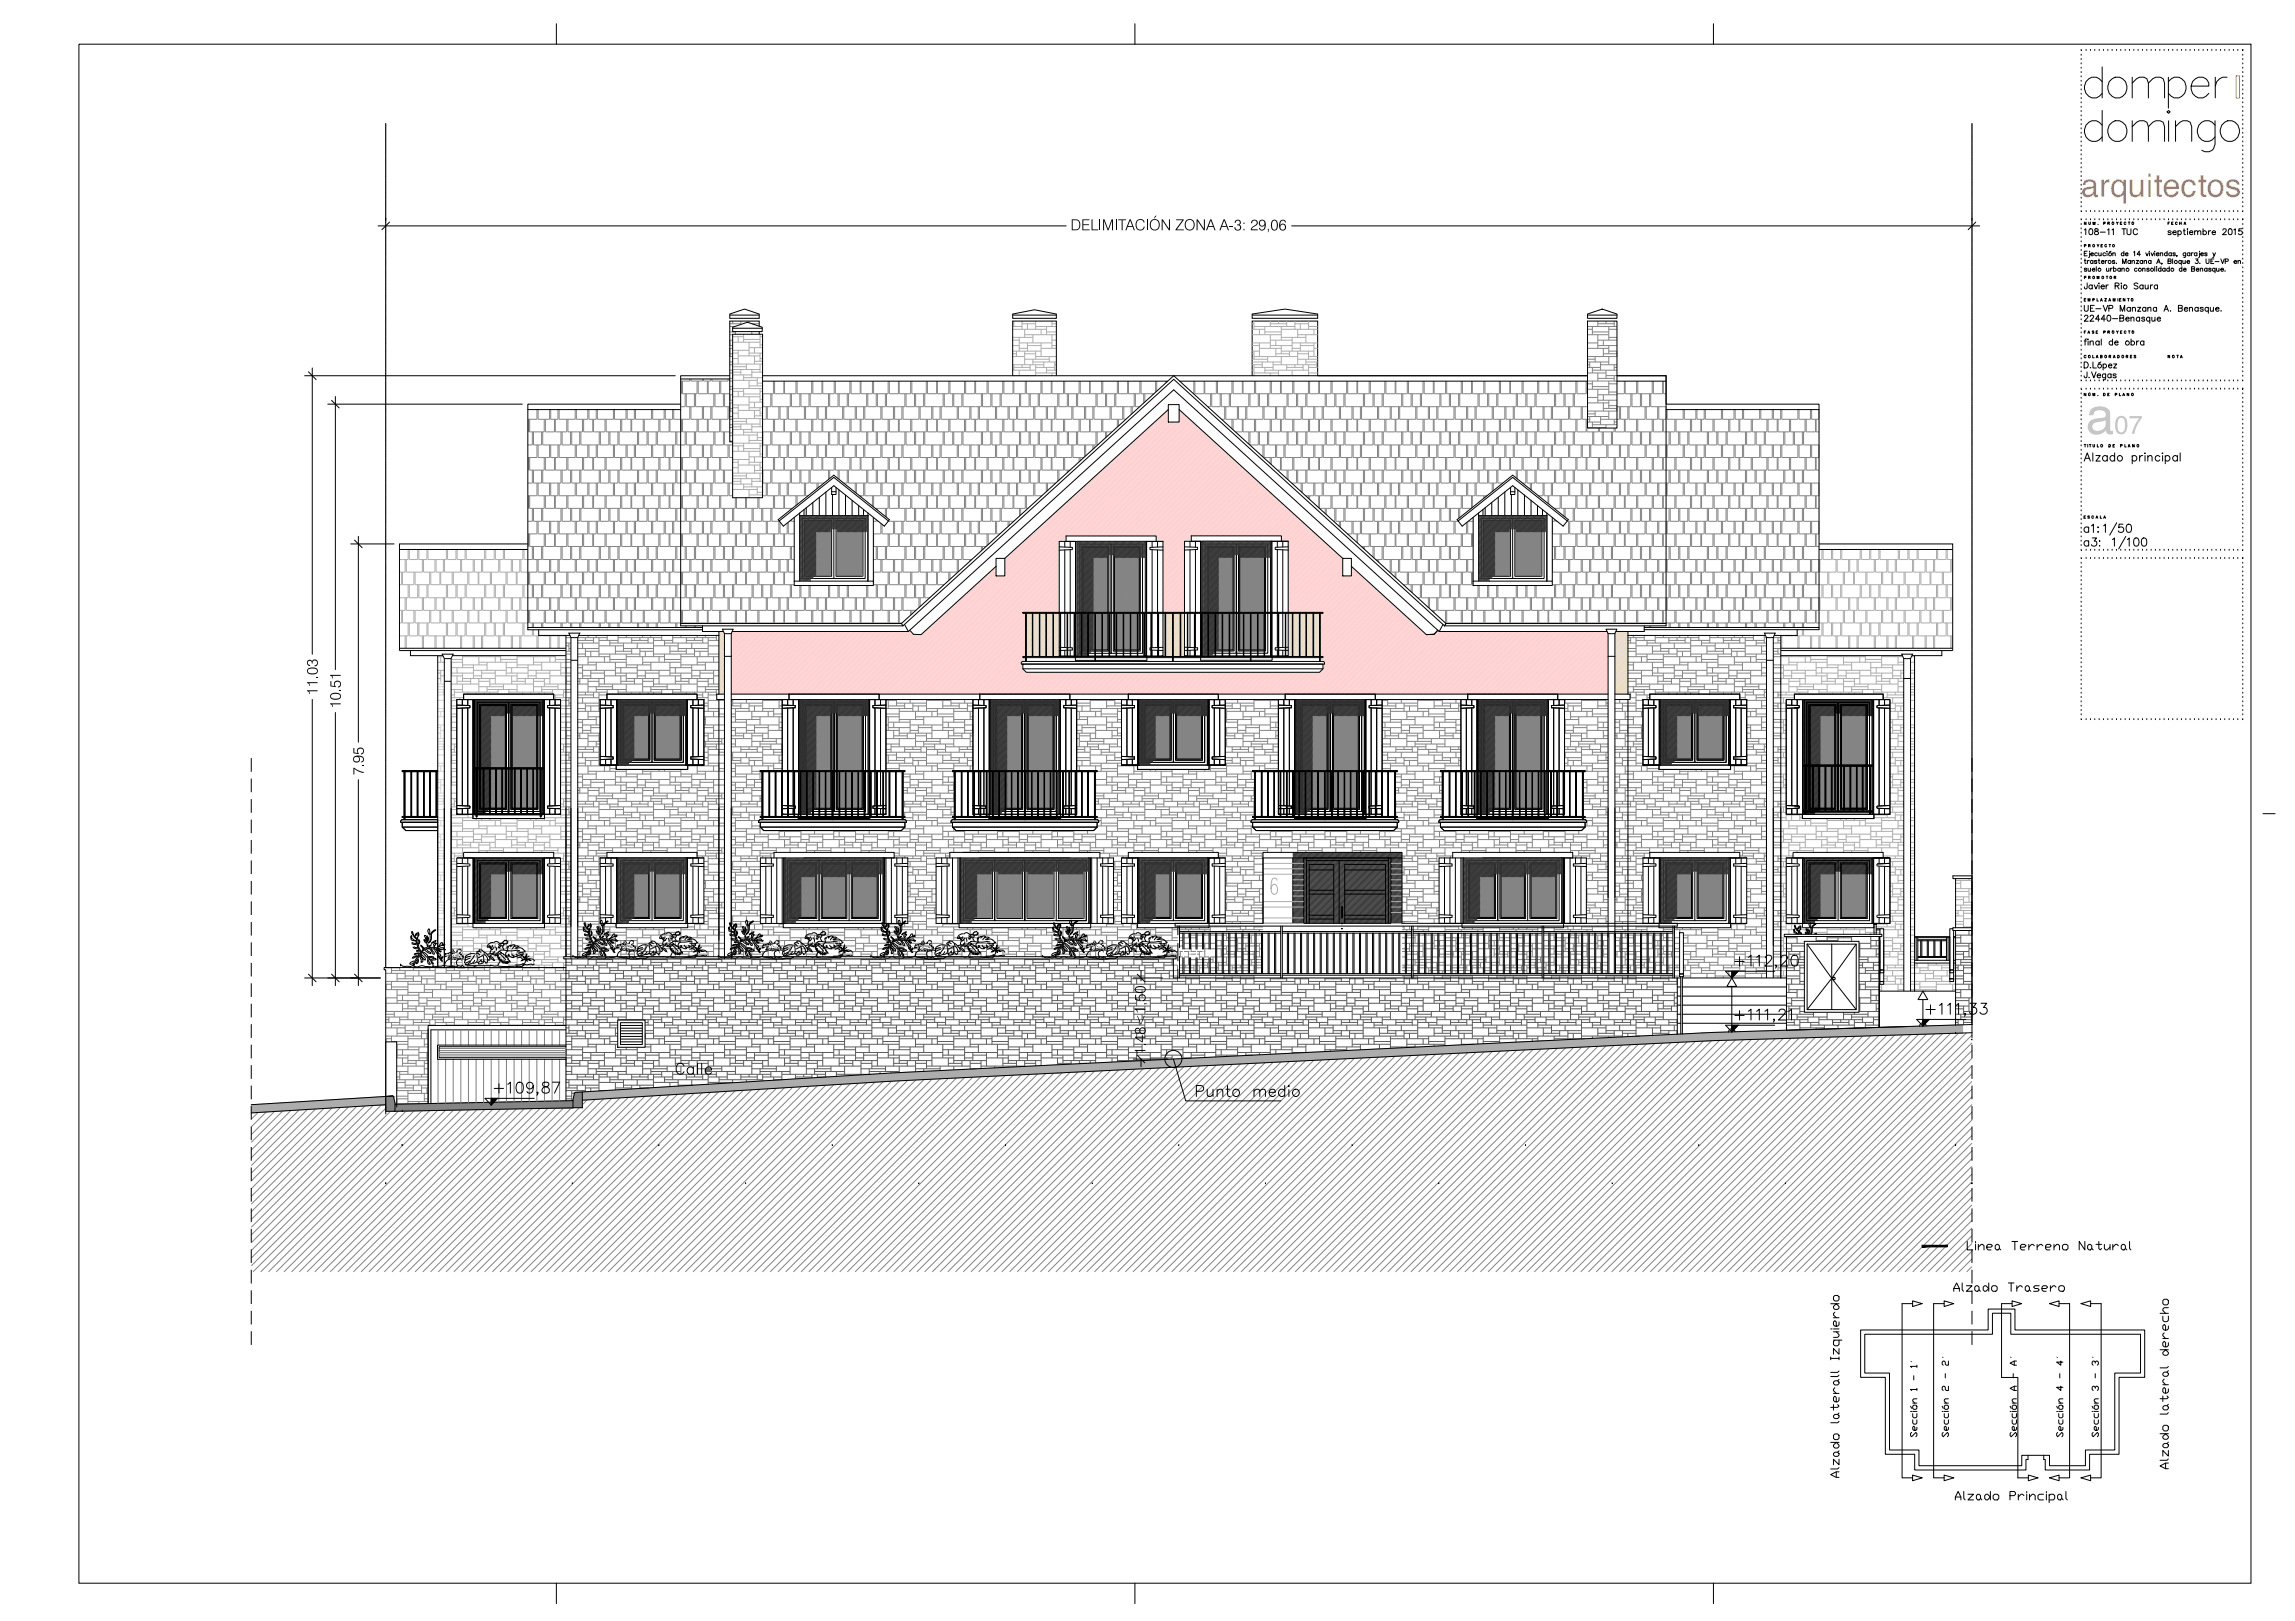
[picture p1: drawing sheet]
<svg xmlns="http://www.w3.org/2000/svg" width="841mm" height="594mm" viewBox="0 0 841 594" stroke-linecap="round" stroke-linejoin="round" font-family="sans-serif">
<path d="M458.9 137.7v-20h24v20" fill="none" stroke="#000" stroke-width=".37"/>
<g fill="none" stroke="#e8dbcc" stroke-width=".37">
<path d="M263.7 231.4l-.3 .3M264.2 231.4l-.8 .7M264.6 231.4l-1.2 1.2M265.1 231.4l-1.7 1.6M265.2 231.7l-1.8 1.7M265.3 232l-1.9 1.9M265.5 232.3l-2.1 2.1M265.5 232.8l-2.1 2M265.5 233.2l-2.1 2.1M265.5 233.7l-2.1 2M265.5 234.1l-2.1 2.1M265.5 234.6l-2.1 2"/>
<path d="M265.5 235.1l-2.1 1.9M265.5 235.5l-2.1 2M265.5 235.9l-2.1 2M265.5 236.4l-2.1 2M265.5 236.8l-2.1 2.1M265.5 237.3l-2.1 2M265.5 237.7l-2.1 2.1M265.5 238.2l-2.1 2M265.5 238.6l-2.1 2M265.5 239.1l-2.1 2M265.5 239.5l-2.1 2M265.5 240l-2.1 2"/>
<path d="M376.3 224.8l-.3 .2M376.8 224.8l-.8 .7M377.2 224.8l-1.2 1.1M377.7 224.8l-1.7 1.6M378.1 224.8l-2.1 2M378.3 225.1l-2.3 2.2M378.3 225.5l-2.3 2.2M378.3 225.9l-2.3 2.3M378.3 226.4l-2.3 2.2M378.3 226.8l-2.3 2.3M378.3 227.3l-2.3 2.2M378.3 227.7l-2.3 2.3"/>
<path d="M378.3 228.2l-2.3 2.2M378.3 228.7l-2.3 2.2M378.3 229.1l-2.3 2.2M378.3 229.5l-2.3 2.2M378.3 230l-2.3 2.2M378.3 230.4l-2.3 2.3M378.3 230.9l-2.3 2.2M378.3 231.3l-2.3 2.3M378.3 231.8l-2.3 2.2M378.3 232.2l-2.3 2.3M378.3 232.7l-2.3 2.2M378.3 233.1l-2.3 2.2"/>
<path d="M378.3 233.6l-2.3 2.2M378.3 234l-2.3 2.2M378.3 234.5l-2.3 2.2M378.3 234.9l-2.3 2.3M378.3 235.4l-2.3 2.2M378.3 235.8l-2.3 2.3M378.3 236.3l-2.3 2.2M378.3 236.7l-2.3 2.2M378.3 237.2l-2.3 2.2M378.3 237.6l-2.3 2.2M378.3 238.1l-2.3 2.2M378.3 238.5l-2.1 2.1"/>
<path d="M378.3 238.9l-1.6 1.7M378.3 239.4l-1.2 1.2M378.3 239.9l-.7 .7M378.5 224.8h.1M379 224.8l-.5 .5M379.5 224.8l-1 .9M379.9 224.8l-1.4 1.4M380.4 224.8l-1.9 1.9M380.8 224.8l-2.3 2.3M380.9 225.1l-2.4 2.5M380.9 225.6l-2.4 2.4M380.9 226l-2.4 2.4"/>
<path d="M380.9 226.5l-2.4 2.4M380.9 227l-2.4 2.3M380.9 227.4l-2.4 2.4M380.9 227.9l-2.4 2.3M380.9 228.3l-2.4 2.4M380.9 228.7l-2.4 2.5M380.9 229.2l-2.4 2.4M380.9 229.6l-2.4 2.4M380.9 230.1l-2.4 2.4M380.9 230.5l-2.4 2.4M380.9 231l-2.4 2.4M380.9 231.5l-2.4 2.3"/>
<path d="M380.9 231.9l-2.4 2.4M380.9 232.3l-2.4 2.5M380.9 232.8l-2.4 2.4M380.9 233.2l-2.4 2.4M380.9 233.7l-2.4 2.4M380.9 234.1l-2.4 2.4M380.9 234.6l-2.4 2.4M380.9 235l-2.4 2.4M380.9 235.5l-2.4 2.4M380.9 235.9l-2.4 2.4M380.9 236.4l-2.4 2.4M380.9 236.8l-2.4 2.4"/>
<path d="M380.9 237.3l-2.4 2.4M380.9 237.7l-2.4 2.4M380.9 238.2l-2.4 2.4M380.9 238.6l-2 2M380.9 239.1l-1.5 1.5M380.9 239.5l-1.1 1.1M380.9 240l-.6 .6M381.3 224.8l-.3 .2M381.7 224.8l-.7 .6M382.1 224.8l-1.1 1.1M382.6 224.8l-1.6 1.5M383 224.8l-2 2"/>
<path d="M383.3 225l-2.3 2.2M383.3 225.4l-2.3 2.2M383.3 225.9l-2.3 2.2M383.3 226.3l-2.3 2.2M383.3 226.8l-2.3 2.2M383.3 227.2l-2.3 2.3M383.3 227.7l-2.3 2.2M383.3 228.2l-2.3 2.2M383.3 228.6l-2.3 2.2M383.3 229l-2.3 2.2M383.3 229.5l-2.3 2.2M383.3 229.9l-2.3 2.2"/>
<path d="M383.3 230.4l-2.3 2.2M383.3 230.8l-2.3 2.3M383.3 231.3l-2.3 2.2M383.3 231.7l-2.3 2.3M383.3 232.2l-2.3 2.2M383.3 232.6l-2.3 2.2M383.3 233.1l-2.3 2.2M383.3 233.5l-2.3 2.2M383.3 234l-2.3 2.2M383.3 234.4l-2.3 2.2M383.3 234.9l-2.3 2.2M383.3 235.3l-2.3 2.2"/>
<path d="M383.3 235.8l-2.3 2.2M383.3 236.2l-2.3 2.2M383.3 236.7l-2.3 2.2M383.3 237.1l-2.3 2.2M383.3 237.5l-2.3 2.3M383.3 238l-2.3 2.2M383.3 238.5l-2.1 2.1M383.3 238.9l-1.7 1.7M383.3 239.4l-1.2 1.2M383.3 239.8l-.8 .8M383.5 224.8h.1M384 224.8l-.5 .5"/>
<path d="M384.4 224.8l-.9 .9M384.9 224.8l-1.4 1.4M385.3 224.8l-1.8 1.8M385.7 224.8l-2.2 2.3M385.9 225.1l-2.4 2.4M385.9 225.5l-2.4 2.4M385.9 226l-2.4 2.4M385.9 226.5l-2.4 2.3M385.9 226.9l-2.4 2.4M385.9 227.3l-2.4 2.5M385.9 227.8l-2.4 2.4M385.9 228.2l-2.4 2.4"/>
<path d="M385.9 228.7l-2.4 2.4M385.9 229.1l-2.4 2.4M385.9 229.6l-2.4 2.4M385.9 230.1l-2.4 2.3M385.9 230.5l-2.4 2.4M385.9 230.9l-2.4 2.4M385.9 231.4l-2.4 2.4M385.9 231.8l-2.4 2.4M385.9 232.3l-2.4 2.4M385.9 232.7l-2.4 2.4M385.9 233.2l-2.4 2.4M385.9 233.6l-2.4 2.4"/>
<path d="M385.9 234.1l-2.4 2.4M385.9 234.5l-2.4 2.4M385.9 235l-2.4 2.4M385.9 235.4l-2.4 2.4M385.9 235.9l-2.4 2.4M385.9 236.3l-2.4 2.4M385.9 236.8l-2.4 2.4M385.9 237.2l-2.4 2.4M385.9 237.7l-2.4 2.4M385.9 238.1l-2.4 2.4M385.9 238.6l-2 2M385.9 239l-1.6 1.6"/>
<path d="M385.9 239.5l-1.1 1.1M385.9 239.9l-.7 .7M386.2 224.8l-.2 .1M386.6 224.8l-.6 .6M387.1 224.8l-1.1 1M387.6 224.8l-1.6 1.4M388 224.8l-2 1.9M388.2 225l-2.2 2.1M388.2 225.5l-2.2 2.1M388.2 225.9l-2.2 2.2M388.2 226.4l-2.2 2.1M388.2 226.8l-2.2 2.2"/>
<path d="M388.2 227.3l-2.2 2.1M388.2 227.7l-2.2 2.1M388.2 228.2l-2.2 2.1M388.2 228.6l-2.2 2.1M388.2 229.1l-2.2 2.1M388.2 229.5l-2.2 2.1M388.2 230l-2.2 2.1M388.2 230.4l-2.2 2.2M388.2 230.9l-2.2 2.1M388.2 231.3l-2.2 2.1M388.2 231.7l-2.2 2.2M388.2 232.2l-2.2 2.1"/>
<path d="M388.2 232.7l-2.2 2.1M388.2 233.1l-2.2 2.1M388.2 233.6l-2.2 2.1M388.2 234l-2.2 2.2M388.2 234.5l-2.2 2.1M388.2 234.9l-2.2 2.1M388.2 235.3l-2.2 2.2M388.2 235.8l-2.2 2.1M388.2 236.3l-2.2 2.1M388.2 236.7l-2.2 2.1M388.2 237.2l-2.2 2.1M388.2 237.6l-2.2 2.1"/>
<path d="M388.2 238.1l-2.2 2.1M388.2 238.5l-2.1 2.1M388.2 238.9l-1.7 1.7M388.2 239.4l-1.2 1.2M388.2 239.8l-.7 .8M426.6 224.8l-.4 .4M426.9 224.9l-.7 .8M426.9 225.3l-.7 .8M426.9 225.8l-.7 .7M426.9 226.2l-.7 .8M426.9 226.7l-.7 .7M426.9 227.1l-.7 .8"/>
<path d="M426.9 227.6l-.7 .8M426.9 228l-.7 .8M426.9 228.5l-.7 .8M426.9 228.9l-.7 .8M426.9 229.4l-.7 .7M426.9 229.8l-.7 .8M426.9 230.3l-.7 .7M426.9 230.7l-.7 .8M426.9 231.2l-.7 .7M426.9 231.6l-.7 .8M426.9 232l-.7 .8M426.9 232.5l-.7 .8"/>
<path d="M426.9 233l-.7 .7M426.9 233.4l-.7 .8M426.9 233.9l-.7 .7M426.9 234.3l-.7 .8M426.9 234.8l-.7 .7M426.9 235.2l-.7 .8M426.9 235.6l-.7 .8M426.9 236.1l-.7 .8M426.9 236.5l-.7 .8M426.9 237l-.7 .8M426.9 237.5l-.7 .7M426.9 237.9l-.7 .7"/>
<path d="M426.9 238.4l-.7 .7M426.9 238.8l-.7 .8M426.9 239.2l-.7 .8M426.9 239.7l-.8 .9M427.5 224.8l-.4 .3M427.9 224.8l-.8 .8M428.4 224.8l-1.3 1.2M428.8 224.8l-1.7 1.7M429.3 224.8l-2.2 2.1M429.7 224.8l-2.6 2.6M429.7 225.2l-2.6 2.6M429.7 225.7l-2.6 2.6"/>
<path d="M429.7 226.2l-2.6 2.5M429.7 226.6l-2.6 2.6M429.7 227.1l-2.6 2.5M429.7 227.5l-2.6 2.6M429.7 227.9l-2.6 2.6M429.7 228.4l-2.6 2.6M429.7 228.8l-2.6 2.6M429.7 229.3l-2.6 2.6M429.7 229.7l-2.6 2.6M429.7 230.2l-2.6 2.6M429.7 230.6l-2.6 2.6M429.7 231.1l-2.6 2.6"/>
<path d="M429.7 231.5l-2.6 2.6M429.7 232l-2.6 2.5M429.7 232.4l-2.6 2.6M429.7 232.9l-2.6 2.6M429.7 233.3l-2.6 2.6M429.7 233.8l-2.6 2.6M429.7 234.2l-2.6 2.6M429.7 234.7l-2.6 2.6M429.7 235.1l-2.6 2.6M429.7 235.6l-2.6 2.5M429.7 236l-2.6 2.6M429.7 236.5l-2.6 2.6"/>
<path d="M429.7 236.9l-2.6 2.6M429.7 237.4l-2.6 2.6M429.7 237.8l-2.6 2.6M429.7 238.3l-2.3 2.3M429.7 238.7l-1.8 1.9M429.7 239.2l-1.4 1.4M429.7 239.6l-.9 1M430.2 224.8l-.3 .3M430.7 224.8l-.8 .7M431.1 224.8l-1.2 1.1M431.5 224.8l-1.6 1.6M432 224.8l-2.1 2"/>
<path d="M432.4 224.8l-2.5 2.5M432.5 225.1l-2.6 2.6M432.5 225.6l-2.6 2.6M432.5 226.1l-2.6 2.6M432.5 226.5l-2.6 2.6M432.5 227l-2.6 2.5M432.5 227.4l-2.6 2.6M432.5 227.9l-2.6 2.5M432.5 228.3l-2.6 2.6M432.5 228.7l-2.6 2.6M432.5 229.2l-2.6 2.6M432.5 229.7l-2.6 2.6"/>
<path d="M432.5 230.1l-2.6 2.6M432.5 230.6l-2.6 2.5M432.5 231l-2.6 2.6M432.5 231.5l-2.6 2.5M432.5 231.9l-2.6 2.6M432.5 232.3l-2.6 2.6M432.5 232.8l-2.6 2.6M432.5 233.2l-2.6 2.6M432.5 233.7l-2.6 2.6M432.5 234.2l-2.6 2.5M432.5 234.6l-2.6 2.6M432.5 235.1l-2.6 2.5"/>
<path d="M432.5 235.5l-2.6 2.6M432.5 235.9l-2.6 2.6M432.5 236.4l-2.6 2.6M432.5 236.8l-2.6 2.6M432.5 237.3l-2.6 2.6M432.5 237.7l-2.6 2.6M432.5 238.2l-2.4 2.4M432.5 238.6l-1.9 2M432.5 239.1l-1.5 1.5M432.5 239.5l-1 1.1M432.5 240l-.6 .6M432.9 224.8l-.2 .2"/>
<path d="M433.3 224.8l-.6 .6M433.8 224.8l-1.1 1.1M434 224.9l-1.3 1.4M434 225.4l-1.3 1.4M434 225.9l-1.3 1.3M434 226.3l-1.3 1.4M434 226.8l-1.3 1.3M434 227.2l-1.3 1.4M434 227.6l-1.3 1.4M434 228.1l-1.3 1.4M434 228.5l-1.3 1.4M434 229l-1.3 1.4"/>
<path d="M434 229.4l-1.3 1.4M434 229.9l-1.3 1.3M434 230.4l-1.3 1.3M434 230.8l-1.3 1.4M434 231.2l-1.3 1.4M434 231.7l-1.3 1.4M434 232.1l-1.3 1.4M434 232.6l-1.3 1.4M434 233l-1.3 1.4M434 233.5l-1.3 1.3M434 233.9l-1.3 1.4M434 234.4l-1.3 1.4"/>
<path d="M434 234.8l-1.3 1.4M434 235.3l-1.3 1.4M434 235.7l-1.3 1.4M434 236.2l-1.3 1.3M434 236.6l-1.3 1.4M434 237.1l-1.3 1.3M434 237.5l-1.3 1.4M434 238l-1.3 1.3M434 238.4l-1.3 1.4M434 238.9l-1.3 1.4M434 239.3l-1.2 1.3M434 239.8l-.7 .8"/>
<path d="M472.4 224.8l-.3 .3M472.9 224.8l-.8 .8M473.3 224.8l-1.2 1.2M473.6 224.9l-1.5 1.6M473.6 225.4l-1.5 1.5M473.6 225.8l-1.5 1.5M473.6 226.3l-1.5 1.5M473.6 226.8l-1.5 1.4M473.6 227.2l-1.5 1.5M473.6 227.6l-1.5 1.6M473.6 228.1l-1.5 1.5M473.6 228.5l-1.5 1.6"/>
<path d="M473.6 229l-1.5 1.5M473.6 229.4l-1.5 1.5M473.6 229.9l-1.5 1.5M473.6 230.4l-1.5 1.4M473.6 230.8l-1.5 1.5M473.6 231.2l-1.5 1.6M473.6 231.7l-1.5 1.5M473.6 232.1l-1.5 1.6M473.6 232.6l-1.5 1.5M473.6 233l-1.5 1.5M473.6 233.5l-1.5 1.5M473.6 233.9l-1.5 1.5"/>
<path d="M473.6 234.4l-1.5 1.5M473.6 234.8l-1.5 1.5M473.6 235.3l-1.5 1.5M473.6 235.7l-1.5 1.6M473.6 236.2l-1.5 1.5M473.6 236.6l-1.5 1.5M473.6 237.1l-1.5 1.5M473.6 237.5l-1.5 1.5M473.6 238l-1.5 1.5M473.6 238.4l-1.5 1.5M473.6 238.9l-1.7 1.7M473.6 239.3l-1.3 1.3"/>
<path d="M473.6 239.8l-.8 .8M474.2 224.8l-.4 .4M474.6 224.8l-.8 .9M475.1 224.8l-1.3 1.3M475.6 224.8l-1.8 1.7M476 224.8l-2.2 2.2M476.2 225.1l-2.4 2.3M476.2 225.5l-2.4 2.4M476.2 225.9l-2.4 2.5M476.2 226.4l-2.4 2.4M476.2 226.8l-2.4 2.5M476.2 227.3l-2.4 2.4"/>
<path d="M476.2 227.7l-2.4 2.4M476.2 228.2l-2.4 2.4M476.2 228.7l-2.4 2.3M476.2 229.1l-2.4 2.4M476.2 229.5l-2.4 2.4M476.2 230l-2.4 2.4M476.2 230.4l-2.4 2.4M476.2 230.9l-2.4 2.4M476.2 231.3l-2.4 2.4M476.2 231.8l-2.4 2.4M476.2 232.2l-2.4 2.4M476.2 232.7l-2.4 2.4"/>
<path d="M476.2 233.1l-2.4 2.4M476.2 233.6l-2.4 2.4M476.2 234l-2.4 2.4M476.2 234.5l-2.4 2.4M476.2 234.9l-2.4 2.4M476.2 235.4l-2.4 2.4M476.2 235.8l-2.4 2.4M476.2 236.3l-2.4 2.4M476.2 236.7l-2.4 2.4M476.2 237.2l-2.4 2.4M476.2 237.6l-2.4 2.4M476.2 238.1l-2.4 2.4"/>
<path d="M476.2 238.5l-2.1 2.1M476.2 239l-1.6 1.6M476.2 239.4l-1.2 1.2M476.2 239.9l-.7 .7M476.5 224.8h-.1M476.9 224.8l-.5 .5M477.4 224.8l-1 .9M477.8 224.8l-1.4 1.4M478.2 224.8l-1.8 1.9M478.6 224.9l-2.2 2.2M478.6 225.4l-2.2 2.2M478.6 225.8l-2.2 2.2"/>
<path d="M478.6 226.2l-2.2 2.2M478.6 226.7l-2.2 2.2M478.6 227.1l-2.2 2.2M478.6 227.6l-2.2 2.2M478.6 228l-2.2 2.2M478.6 228.5l-2.2 2.2M478.6 228.9l-2.2 2.3M478.6 229.4l-2.2 2.2M478.6 229.8l-2.2 2.2M478.6 230.3l-2.2 2.2M478.6 230.7l-2.2 2.2M478.6 231.2l-2.2 2.2"/>
<path d="M478.6 231.6l-2.2 2.2M478.6 232.1l-2.2 2.2M478.6 232.5l-2.2 2.3M478.6 233l-2.2 2.2M478.6 233.4l-2.2 2.2M478.6 233.9l-2.2 2.2M478.6 234.3l-2.2 2.2M478.6 234.8l-2.2 2.2M478.6 235.2l-2.2 2.2M478.6 235.7l-2.2 2.2M478.6 236.1l-2.2 2.2M478.6 236.6l-2.2 2.2"/>
<path d="M478.6 237l-2.2 2.2M478.6 237.5l-2.2 2.2M478.6 237.9l-2.2 2.2M478.6 238.4l-2.2 2.2M478.6 238.8l-1.8 1.8M478.6 239.2l-1.3 1.4M478.6 239.7l-.9 .9M479.1 224.8l-.4 .3M479.6 224.8l-.9 .8M480.1 224.8l-1.4 1.2M480.5 224.8l-1.8 1.7M481 224.8l-2.3 2.2"/>
<path d="M481.2 225l-2.5 2.4M481.2 225.4l-2.5 2.5M481.2 225.9l-2.5 2.4M481.2 226.3l-2.5 2.4M481.2 226.8l-2.5 2.4M481.2 227.2l-2.5 2.4M481.2 227.7l-2.5 2.4M481.2 228.2l-2.5 2.3M481.2 228.6l-2.5 2.4M481.2 229l-2.5 2.5M481.2 229.5l-2.5 2.4M481.2 229.9l-2.5 2.4"/>
<path d="M481.2 230.4l-2.5 2.4M481.2 230.8l-2.5 2.4M481.2 231.3l-2.5 2.4M481.2 231.7l-2.5 2.4M481.2 232.2l-2.5 2.4M481.2 232.6l-2.5 2.4M481.2 233.1l-2.5 2.4M481.2 233.5l-2.5 2.4M481.2 234l-2.5 2.4M481.2 234.4l-2.5 2.4M481.2 234.9l-2.5 2.4M481.2 235.3l-2.5 2.4"/>
<path d="M481.2 235.8l-2.5 2.4M481.2 236.2l-2.5 2.4M481.2 236.7l-2.5 2.4M481.2 237.1l-2.5 2.4M481.2 237.5l-2.5 2.5M481.2 238l-2.5 2.4M481.2 238.5l-2.2 2.1M481.2 238.9l-1.7 1.7M481.2 239.4l-1.2 1.2M481.2 239.8l-.8 .8M481.4 224.8h.1M481.8 224.8l-.4 .5"/>
<path d="M482.3 224.8l-.9 .9M482.7 224.8l-1.3 1.4M483.2 224.8l-1.8 1.8M483.6 224.8l-2.2 2.3M483.6 225.3l-2.2 2.2M483.6 225.7l-2.2 2.2M483.6 226.2l-2.2 2.2M483.6 226.6l-2.2 2.2M483.6 227.1l-2.2 2.2M483.6 227.5l-2.2 2.3M483.6 228l-2.2 2.2M483.6 228.4l-2.2 2.2"/>
<path d="M483.6 228.9l-2.2 2.2M483.6 229.3l-2.2 2.2M483.6 229.8l-2.2 2.2M483.6 230.2l-2.2 2.2M483.6 230.6l-2.2 2.3M483.6 231.1l-2.2 2.2M483.6 231.5l-2.2 2.3M483.6 232l-2.2 2.2M483.6 232.5l-2.2 2.2M483.6 232.9l-2.2 2.2M483.6 233.4l-2.2 2.2M483.6 233.8l-2.2 2.2"/>
<path d="M483.6 234.2l-2.2 2.3M483.6 234.7l-2.2 2.2M483.6 235.1l-2.2 2.3M483.6 235.6l-2.2 2.2M483.6 236.1l-2.2 2.2M483.6 236.5l-2.2 2.2M483.6 237l-2.2 2.2M483.6 237.4l-2.2 2.2M483.6 237.8l-2.2 2.3M483.6 238.3l-2.2 2.2M483.6 238.7l-1.8 1.9M483.6 239.2l-1.4 1.4"/>
<path d="M483.6 239.6l-1 1M592.4 231.4l-.5 .5M592.9 231.4l-1.1 1.1M593.3 231.4l-1.5 1.5M593.8 231.4l-2 2M594.2 231.4l-2.4 2.5M594.7 231.4l-2.9 2.9M595.1 231.4l-3.3 3.4M595.5 231.4l-3.7 3.8M596 231.4l-4.2 4.2M596.4 231.4l-4.6 4.7M596.6 231.7l-4.8 4.8"/>
<path d="M596.6 232.2l-4.8 4.8M596.6 232.6l-4.8 4.8M596.6 233.1l-4.8 4.8M596.6 233.6l-4.8 4.8M596.6 234l-4.8 4.8M596.6 234.5l-4.8 4.7M596.6 234.9l-4.8 4.8M596.6 235.3l-4.8 4.8M596.6 235.8l-4.8 4.8M596.6 236.2l-4.8 4.8M596.6 236.7l-4.8 4.8M596.6 237.1l-4.8 4.8"/>
<path d="M596.6 237.6l-4.8 4.8M596.6 238.1l-4.8 4.7M596.6 238.5l-4.8 4.8M596.6 238.9l-4.8 4.8M596.6 239.4l-4.8 4.8M596.6 239.8l-4.8 4.8M265.4 254.4h.1M265.5 240.4l-2.1 2.1M265.5 240.9l-2.1 2M265.5 241.3l-2.1 2M265.5 241.8l-2.1 2M265.5 242.2l-2.1 2"/>
<path d="M265.5 242.7l-2.1 2M265.5 243.1l-2.1 2M265.5 243.6l-2.1 2M265.5 244l-2.1 2M265.5 244.4l-2.1 2.1M265.5 244.9l-2.1 2M265.5 245.3l-2.1 2.1M265.5 245.8l-2.1 2M265.5 246.3l-2.1 2M265.5 246.7l-2.1 2M265.5 247.2l-2.1 2M265.5 247.6l-2.1 2"/>
<path d="M265.5 248l-2.1 2.1M265.5 248.5l-2.1 2M265.5 248.9l-2.1 2.1M265.5 249.4l-2.1 2M265.5 249.9l-2.1 2M265.5 250.3l-2.1 2M265.5 250.8l-2.1 1.9M265.5 251.2l-2.1 2M265.5 251.6l-2.1 2.1M265.5 252.1l-2.1 2M265.5 252.5l-1.8 1.9M265.5 253l-1.4 1.4"/>
<path d="M265.5 253.4l-1 1M265.5 253.9l-.5 .5M378.3 240.3l-.3 .3M380.9 240.4l-.2 .2M383.3 240.3l-.4 .3M385.9 240.3l-.2 .3M388.2 240.3l-.3 .3M388.5 240.5l-.1 .1M424.9 240.4l-.2 .2M425.4 240.4l-.2 .2M425.8 240.4l-.2 .2M426.9 240.1l-.4 .5"/>
<path d="M429.7 240l-.5 .6M429.7 240.5v.1M432.5 240.4l-.1 .2M434 240.2l-.3 .4M434.3 240.3l-.1 .3M434.8 240.3l-.2 .3M435.1 240.6h.1M471.2 240.3v.1M471.6 240.3l-.2 .3M473.6 240.2l-.4 .4M476.2 240.3l-.3 .3M478.6 240.2l-.4 .4"/>
<path d="M481.2 240.3l-.3 .3M483.6 240.6h.1M483.6 240.1l-.5 .5M485.1 242.2l-.2 .2M485.6 242.2l-.4 .3M485.8 242.3l-.4 .5M485.9 242.7l-.5 .5M596.6 240.3l-4.8 4.8M596.6 240.7l-4.8 4.8M596.6 241.2l-4.8 4.8M596.6 241.7l-4.8 4.7M596.6 242.1l-4.8 4.8"/>
<path d="M596.6 242.5l-4.8 4.8M596.6 243l-4.8 4.8M596.6 243.4l-4.8 4.8M596.6 243.9l-4.8 4.8M596.6 244.3l-4.8 4.8M596.6 244.8l-4.8 4.8M596.6 245.2l-4.8 4.8M596.6 245.7l-4.8 4.8M596.6 246.1l-4.8 4.8M596.6 246.6l-4.8 4.7M596.6 247l-4.8 4.8M596.6 247.5l-4.8 4.7"/>
<path d="M596.6 247.9l-4.8 4.8M596.6 248.4l-4.8 4.8M596.6 248.8l-4.8 4.8M596.6 249.3l-4.8 4.8M596.6 249.7l-4.7 4.7M596.6 250.2l-4.3 4.2M596.6 250.6l-3.8 3.8M596.6 251.1l-3.3 3.3M596.6 251.5l-2.9 2.9M596.6 252l-2.5 2.4M596.6 252.4l-2 2M596.6 252.9l-1.6 1.5"/>
<path d="M596.6 253.3l-1.1 1.1M596.6 253.8l-.7 .6M596.6 254.2l-.2 .2"/>
</g>
<g fill="none" stroke="#ffcece" stroke-width=".37">
<path d="M417.8 159.4l-49.6 49.7M422.8 154.9l-54.6 54.6M427.9 150.3l-59.7 59.7M428.1 150.5l-59.9 59.9M428.1 151l-59.9 59.9M428.1 151.4l-102.9 103M428.1 151.9l-102.5 102.5M428.1 152.3l-102 102.1M428.1 152.8l-101.6 101.6M428.1 153.2l-101.2 101.2M428.1 153.6l-100.7 100.8M428.1 154.1l-100.2 100.3"/>
<path d="M428.1 154.6l-99.8 99.8M428.5 154.7l-99.7 99.7M428.9 154.7l-99.7 99.7M429.3 154.7l-99.6 99.7M429.8 154.7l-99.7 99.7M430.2 154.7l-99.7 99.7M430.7 154.7l-99.7 99.7M431.2 154.7l-99.8 99.7M431.6 154.7l-99.7 99.7M432.1 150.1h.1M432.4 150.3l-.3 .3M432.6 150.5l-.5 .5"/>
<path d="M432.8 150.7l-.7 .7M433.1 150.9l-1 1M433.3 151.1l-1.2 1.3M433.5 151.4l-1.4 1.4M433.8 151.6l-1.7 1.7M434 151.8l-1.9 1.9M434.3 152l-2.2 2.2M434.5 152.2l-46.2 46.2M434.7 152.5l-43.9 43.9M434.9 152.7l-43.7 43.7M435.2 152.9l-43.5 43.5M435.4 153.1l-43.3 43.3"/>
<path d="M435.7 153.3l-43.1 43.1M435.9 153.5l-42.9 42.9M436.1 153.7l-42.7 42.7M436.4 153.9l-42.5 42.5M436.6 154.2l-42.2 42.2M436.8 154.4l-42 42M437.1 154.6l-41.8 41.8M437.3 154.8l-41.6 41.6M437.5 155l-41.3 41.4M437.8 155.3l-41.2 41.1M438 155.5l-41 40.9M438.2 155.7l-40.7 40.7"/>
<path d="M438.5 155.9l-40.6 40.5M438.7 156.1l-40.3 40.3M439 156.3l-40.1 40.1M439.2 156.5l-39.9 39.9M439.4 156.7l-39.6 39.7M439.6 156.9l-39.4 39.5M439.9 157.2l-39.3 39.2M440.1 157.4l-39 39M440.4 157.6l-38.9 38.8M440.6 157.8l-38.6 38.6M440.8 158l-38.4 38.4M441.1 158.2l-38.2 38.2"/>
<path d="M441.3 158.4l-37.9 38M441.5 158.6l-37.7 37.8M441.7 158.9l-37.5 37.5M442 159.1l-37.3 37.3M442.2 159.3l-37.1 37.1M442.5 159.5l-36.9 36.9M442.7 159.7l-36.7 36.7M442.9 160l-36.4 36.4M397.8 177.7l-29.6 29.6M402.8 173.2l-34.6 34.5M407.8 168.6l-39.6 39.6M412.8 164l-44.6 44.6"/>
<path d="M443.2 160.2l-36.2 36.2M443.4 160.4l-36 36M443.7 160.6l-35.9 35.8M443.9 160.8l-35.6 35.6M444.1 161l-35.4 35.4M444.3 161.2l-35.1 35.2M444.6 161.4l-35 35M444.8 161.6l-34.7 34.8M445.1 161.9l-34.6 34.5M445.3 162.1l-34.3 34.3M445.5 162.3l-34.1 34.1M445.8 162.5l-33.9 33.9"/>
<path d="M446 162.7l-33.7 33.7M446.2 163l-33.4 33.4M446.4 163.2l-33.2 33.2M446.7 163.4l-33 33M446.9 163.6l-32.8 32.8M447.2 163.8l-32.6 32.6M447.4 164l-32.4 32.4M447.6 164.2l-32.1 32.2M447.9 164.4l-32 32M448.1 164.7l-31.8 31.7M448.4 164.9l-31.6 31.5M448.6 165.1l-31.3 31.3"/>
<path d="M448.8 165.3l-31.1 31.1M449 165.5l-30.8 30.9M449.3 165.7l-30.7 30.7M449.5 165.9l-30.4 30.5M449.8 166.1l-30.3 30.3M450 166.3l-30.1 30.1M450.2 166.6l-29.8 29.8M450.5 166.8l-29.7 29.6M450.7 167l-29.4 29.4M450.9 167.2l-29.1 29.2M451.1 167.4l-28.9 29M451.4 167.7l-28.7 28.7"/>
<path d="M451.7 167.9l-28.6 28.5M451.9 168.1l-28.4 28.3M452.1 168.3l-28.4 28.4M452.3 168.5l-28.6 28.7M452.6 168.7l-28.9 28.9M452.8 168.9l-29.1 29.2M453.1 169.1l-29.3 29.3M453.3 169.3l-29.1 29.1M453.5 169.6l-28.8 28.8M453.8 169.8l-28.6 28.6M454 170l-28.4 28.4M454.2 170.2l-28.2 28.2"/>
<path d="M454.4 170.4l-28.2 28.3M454.7 170.6l-28.5 28.6M454.9 170.9l-28.7 28.7M455.2 171.1l-29 28.9M455.4 171.3l-29.2 29.2M455.6 171.5l-29.4 29.4M455.8 171.7l-29.6 29.7M456.1 171.9l-29.9 30M456.4 172.1l-30.2 30.2M456.6 172.4l-30.4 30.4M456.8 172.6l-30.6 30.6M457 172.8l-30.8 30.8"/>
<path d="M457.3 173l-31.1 31.1M457.5 173.2l-31.3 31.3M457.8 173.4l-31.6 31.6M458 173.6l-31.8 31.9M458.2 173.8l-32 32.1M458.5 174l-24.3 24.3M458.7 174.3l-24.1 24M458.9 174.5l-21.8 21.9M459.1 174.7l-21.6 21.7M459.4 174.9l-21.5 21.5M459.6 175.1l-21.2 21.3M459.9 175.4l-21.1 21"/>
<path d="M460.1 175.6l-20.8 20.8M460.3 175.8l-20.5 20.6M460.6 176l-20.4 20.4M460.8 176.2l-20.2 20.2M461.1 176.4l-20 20M461.3 176.6l-19.8 19.8M461.5 176.8l-19.5 19.6M461.7 177.1l-19.3 19.3M462 177.3l-19.1 19.1M462.2 177.5l-18.8 18.9M462.5 177.7l-18.7 18.7M462.7 177.9l-18.5 18.5"/>
<path d="M462.9 178.1l-18.2 18.3M463.2 178.3l-18.1 18.1M463.4 178.6l-17.8 17.8M463.6 178.8l-17.6 17.6M463.8 179l-17.3 17.4M464.1 179.2l-17.2 17.2M464.3 179.4l-16.9 17M464.6 179.6l-16.8 16.8M464.8 179.8l-16.5 16.6M377.7 196l-9.5 9.5M382.7 191.4l-14.5 14.5M387.7 186.8l-19.5 19.6"/>
<path d="M388.2 198.6l-55.8 55.8M388.2 199l-55.4 55.4M388.2 199.4l-55 55M388.2 199.9l-54.5 54.5M390.7 196.5l-2 1.9M390.7 197l-1.5 1.4M390.7 197.4l-1 1M390.7 197.8l-.6 .6M390.7 198.3l-.1 .1M392.8 182.3l-24.6 24.5M434 198.5l-7.8 7.8M434 198.9l-7.8 7.9"/>
<path d="M434 199.4l-7.8 7.8M434 199.8l-7.8 7.9M436.5 196.9l-1.4 1.4M436.5 197.3l-1 1M436.5 197.8l-.5 .5M436.5 198.2l-.1 .1M465 180.1l-16.3 16.3M465.3 180.3l-16.1 16.1M465.5 180.5l-15.9 15.9M465.8 180.7l-15.7 15.7M466 180.9l-15.5 15.5M466.2 181.1l-15.2 15.3"/>
<path d="M466.4 181.3l-15 15.1M466.7 181.5l-14.8 14.9M466.9 181.8l-14.6 14.6M467.1 182l-14.3 14.4M467.4 182.2l-14.2 14.2M467.6 182.4l-14 14M467.9 182.6l-13.8 13.8M468.1 182.9l-13.5 13.5M468.3 183.1l-13.3 13.3M468.5 183.3l-13 13.1M468.8 183.5l-12.9 12.9M469 183.7l-12.6 12.7"/>
<path d="M469.3 183.9l-12.5 12.5M469.5 184.1l-12.3 12.3M469.7 184.3l-12 12.1M470 184.5l-11.8 11.9M470.2 184.8l-11.6 11.6M470.5 185l-11.4 11.4M470.7 185.2l-11.2 11.2M470.9 185.4l-10.9 11M471.1 185.6l-10.7 10.8M471.4 185.8l-10.6 10.6M471.6 186l-10.3 10.4M471.8 186.3l-10.1 10.1"/>
<path d="M472.1 186.5l-9.9 9.9M472.3 186.7l-9.6 9.7M472.6 186.9l-9.5 9.5M472.8 187.1l-9.2 9.3M473 187.3l-9 9.1M473.2 187.6l-8.8 8.8M473.5 187.8l-8.6 8.6M473.7 188l-8.4 8.4M474 188.2l-8.2 8.2M474.2 188.4l-7.9 8M474.4 188.6l-7.7 7.8M474.7 188.8l-7.6 7.6"/>
<path d="M474.9 189l-7.3 7.4M475.2 189.2l-7.2 7.2M475.4 189.5l-6.9 6.9M475.6 189.7l-6.7 6.7M475.8 189.9l-6.4 6.5M476.1 190.1l-6.5 6.5M476.3 190.3l-6.7 6.8M476.5 190.6l-6.9 6.9M476.8 190.8l-7.2 7.2M477 191l-7.4 7.3M477.3 191.2l-7.2 7.1M477.5 191.4l-7 6.9"/>
<path d="M477.7 191.6l-6.7 6.7M477.9 191.8l-6.5 6.5M478.2 192l-6.3 6.3M478.5 192.3l-6.4 6.3M478.7 192.5l-6.6 6.6M478.9 192.7l-6.8 6.8M479.1 192.9l-7 7.1M479.4 193.1l-7.3 7.3M479.6 193.3l-7.5 7.5M479.8 193.5l-7.7 7.8M480.1 193.7l-8 8.1M480.3 193.9l-8.2 8.3"/>
<path d="M480.5 194.2l-8.4 8.5M480.8 194.4l-8.7 8.7M481 194.6l-8.9 9M481.2 194.8l-9.1 9.2M481.5 195l-9.4 9.4M481.7 195.3l-9.6 9.6M482 195.5l-9.9 9.9M482.2 195.7l-10.1 10.1M482.4 195.9l-10.3 10.4M482.6 196.1l-10.5 10.6M482.9 196.3l-10.8 10.9M483.2 196.5l-11.1 11.1"/>
<path d="M483.4 196.7l-11.3 11.3M483.6 197l-11.5 11.5M483.8 197.2l-11.7 11.7M484.1 197.4l-12 12M484.3 197.6l-12.2 12.3M484.5 197.8l-12.4 12.5M484.8 198.1l-12.7 12.7M485 198.3l-12.9 12.9M485.3 198.5l-13.2 13.1M485.5 198.7l-13.4 13.4M485.7 198.9l-13.6 13.6M485.9 199.1l-13.8 13.9"/>
<path d="M486.2 199.3l-14.1 14.1M486.4 199.5l-14.3 14.4M486.7 199.7l-14.6 14.7M486.9 200l-14.8 14.8M352.6 218.8l-35.5 35.6M357.7 214.2l-40.2 40.2M362.7 209.7l-44.7 44.7M365 207.8l-46.6 46.6M365 208.3l-46.1 46.1M365 208.7l-45.7 45.7M365 209.1l-45.2 45.3M365 209.6l-44.8 44.8"/>
<path d="M365 210l-44.3 44.4M365 210.5l-43.9 43.9M365 210.9l-43.4 43.5M365.3 211l-43.3 43.4M365.8 211l-43.3 43.4M366.3 211l-43.4 43.4M366.7 211l-43.4 43.4M367.2 211l-43.4 43.4M367.6 211l-43.3 43.4M368 211l-43.3 43.4M372.7 200.5l-4.5 4.5M388.2 200.3l-54.1 54.1"/>
<path d="M388.2 200.8l-53.6 53.6M388.2 201.2l-53.2 53.2M388.2 201.7l-52.7 52.7M388.2 202.1l-52.3 52.3M388.2 202.6l-51.8 51.8M388.2 203l-51.4 51.4M388.2 203.5l-50.9 50.9M388.2 203.9l-50.5 50.5M388.2 204.4l-50 50M388.2 204.8l-49.6 49.6M388.2 205.3l-49.1 49.1M388.2 205.7l-48.7 48.7"/>
<path d="M388.2 206.2l-48.2 48.2M388.2 206.6l-47.8 47.8M388.2 207.1l-47.3 47.3M388.2 207.5l-46.9 46.9M388.2 208l-46.4 46.4M388.2 208.4l-46 46M388.2 208.9l-45.5 45.5M388.2 209.3l-45.1 45.1M388.2 209.8l-44.6 44.6M388.2 210.2l-44.2 44.2M388.2 210.7l-43.7 43.7M388.2 211.1l-13.3 13.3"/>
<path d="M388.2 211.6l-12.8 12.8M388.2 212l-12.4 12.4M388.2 212.4l-11.9 12M388.2 212.9l-11.5 11.5M388.2 213.4l-11.1 11M388.2 213.8l-10.6 10.6M388.2 214.3l-10.1 10.1M388.2 214.7l-9.7 9.7M388.2 215.2l-9.2 9.2M388.2 215.6l-8.8 8.8M388.2 216l-8.3 8.4M388.2 216.5l-7.9 7.9"/>
<path d="M388.2 216.9l-7.5 7.5M388.2 217.4l-7 7M388.2 217.9l-6.6 6.5M388.2 218.3l-6.1 6.1M388.2 218.8l-5.6 5.6M388.2 219.2l-5.2 5.2M388.2 219.6l-4.7 4.8M434 200.3l-7.8 7.8M434 200.7l-7.8 7.9M434 201.1l-7.8 7.9M434 201.6l-7.8 7.9M434 202l-7.8 7.9"/>
<path d="M434 202.5l-7.8 7.9M434 203l-7.8 7.8M434 203.4l-7.8 7.9M434 203.9l-7.8 7.8M434 204.3l-7.8 7.9M434 204.7l-7.8 7.9M434 205.2l-7.8 7.9M434 205.6l-7.8 7.9M434 206.1l-7.8 7.9M434 206.5l-7.8 7.9M434 207l-7.8 7.9M434 207.4l-7.8 7.9"/>
<path d="M434 207.9l-7.8 7.9M434 208.3l-7.8 7.9M434 208.8l-7.8 7.9M434 209.2l-7.8 7.9M434 209.7l-7.8 7.9M434 210.1l-7.8 7.9M434 210.6l-7.8 7.9M434 211l-7.8 7.9M434 211.5l-7.8 7.8M434 211.9l-7.8 7.9M434 212.4l-7.8 7.9M434 212.8l-7.8 7.9"/>
<path d="M434 213.3l-7.8 7.9M434 213.7l-7.8 7.9M434 214.2l-7.8 7.9M434 214.6l-7.8 7.9M434 215.1l-7.8 7.8M434 215.5l-7.8 7.9M434 216l-7.8 7.8M434 216.4l-7.8 7.9M434 216.8l-7.4 7.6M434 217.3l-7 7.1M434 217.8l-6.6 6.6M434 218.2l-6.1 6.2"/>
<path d="M434 218.7l-5.6 5.7M434 219.1l-5.2 5.3M434 219.6l-4.7 4.8M487.1 200.2l-15 15M487.3 200.4l-15.2 15.3M487.6 200.6l-15.5 15.5M487.9 200.8l-15.8 15.8M488.1 201l-16 16M488.3 201.2l-16.2 16.3M488.5 201.4l-16.4 16.5M488.8 201.7l-16.7 16.7M489 201.9l-16.9 16.9"/>
<path d="M489.2 202.1l-17.1 17.2M489.5 202.3l-17.4 17.4M489.7 202.5l-17.6 17.7M490 202.8l-17.9 17.8M490.2 203l-18.1 18.1M490.4 203.2l-18.3 18.3M490.6 203.4l-18.5 18.6M490.9 203.6l-18.8 18.8M491.1 203.8l-19 19.1M491.4 204l-19.3 19.3M491.6 204.2l-19.5 19.5M491.8 204.4l-19.7 19.8"/>
<path d="M492 204.7l-19.6 19.7M492 205.2l-19.2 19.2M492 205.6l-18.8 18.8M492 206.1l-18.3 18.3M492 206.5l-17.8 17.9M492 206.9l-17.4 17.5M492 207.4l-16.9 17M492 207.8l-16.5 16.6M492 208.3l-16 16.1M492 208.8l-15.6 15.6M492 209.2l-15.2 15.2M492 209.7l-14.7 14.7"/>
<path d="M492 210.1l-14.2 14.3M492 210.5l-13.8 13.9M492 211l-13.3 13.4M492.4 211l-13.3 13.4M492.9 211l-13.3 13.4M493.3 211l-13.3 13.4M493.8 211l-13.4 13.4M494.2 211l-13.3 13.4M494.7 211l-13.4 13.4M495.1 211l-13.3 13.4M495.3 207.7l-.1 .1M495.6 207.9l-.4 .4"/>
<path d="M495.8 208.1l-.6 .6M496.1 208.3l-.9 .8M496.3 208.5l-1.1 1.1M496.5 208.7l-1.3 1.3M496.8 208.9l-1.6 1.6M497 209.1l-1.8 1.8M497.2 209.4l-14.9 15M497.5 209.6l-14.8 14.8M497.7 209.8l-14.5 14.6M497.9 210l-14.3 14.4M498.2 210.2l-14.2 14.2M498.4 210.5l-13.9 13.9"/>
<path d="M498.6 210.7l-13.8 13.8M498.9 210.9l-15.1 15.1M499.1 211.1l-15.3 15.3M499.4 211.3l-15.6 15.6M499.6 211.5l-15.8 15.8M499.8 211.7l-16 16.1M500 211.9l-16.2 16.3M500.3 212.1l-16.5 16.6M500.5 212.4l-16.7 16.7M500.8 212.6l-17 17M501 212.8l-17.2 17.2M501.2 213l-17.4 17.5"/>
<path d="M501.5 213.2l-17.7 17.7M501.7 213.4l-17.9 18M501.9 213.6l-18.1 18.2M502.2 213.9l-18.4 18.4M502.4 214.1l-18.6 18.6M502.6 214.3l-18.8 18.8M502.9 214.5l-19.1 19.1M503.1 214.7l-19.3 19.4M503.3 214.9l-19.5 19.6M503.6 215.2l-19.8 19.8M503.8 215.4l-20 20M504.1 215.6l-20.3 20.3"/>
<path d="M504.3 215.8l-20.5 20.5M504.5 216l-20.7 20.7M504.7 216.2l-20.9 21M505 216.4l-21.2 21.2M505.2 216.6l-21.4 21.5M505.5 216.8l-21.7 21.8M505.7 217.1l-21.9 21.9M505.9 217.3l-22.1 22.2M506.2 217.5l-22.4 22.4M506.4 217.7l-22.6 22.6M506.6 217.9l-22.6 22.7M506.9 218.2l-22.4 22.4"/>
<path d="M507.1 218.4l-22.3 22.2M507.3 218.6l-23.5 23.6M507.6 218.8l-23.6 23.6M507.8 219l-23.3 23.4M508 219.2l-22.9 23M508.3 219.4l-22.7 22.8M508.5 219.6l-22.7 22.7M508.8 219.9l-22.9 22.8M268.6 231.4l-.5 .6M269.1 231.4l-1.1 1.2M269.6 231.4l-1.6 1.6M270 231.4l-2 2"/>
<path d="M270.5 231.4l-2.5 2.5M270.9 231.4l-2.9 2.9M271.4 231.4l-3.4 3.4M271.8 231.4l-3.8 3.8M272.2 231.4l-4.2 4.3M272.7 231.4l-4.7 4.7M273.1 231.4l-5.1 5.2M273.6 231.4l-5.6 5.6M274.1 231.4l-6.1 6.1M274.5 231.4l-6.5 6.5M275 231.4l-7 7M275.4 231.4l-7.4 7.4"/>
<path d="M275.8 231.4l-7.8 7.9M276.3 231.4l-8.3 8.3M276.7 231.4l-8.7 8.8M277.2 231.4l-9.2 9.2M277.6 231.4l-9.6 9.7M278.1 231.4l-10.1 10.1M278.6 231.4l-10.6 10.6M279 231.4l-11 11M279.4 231.4l-11.4 11.5M279.9 231.4l-11.9 11.9M280.3 231.4l-12.3 12.4M280.8 231.4l-12.8 12.8"/>
<path d="M281.2 231.4l-13.2 13.3M281.7 231.4l-13.7 13.7M282.1 231.4l-14.1 14.1M282.6 231.4l-14.6 14.6M283 231.4l-15 15M283.5 231.4l-15.5 15.5M283.9 231.4l-15.9 16M284.4 231.4l-16.4 16.4M284.8 231.4l-16.8 16.9M285.3 231.4l-17.3 17.3M285.7 231.4l-17.7 17.7M286.2 231.4l-18.2 18.2"/>
<path d="M286.6 231.4l-18.6 18.6M287.1 231.4l-19.1 19.1M287.5 231.4l-19.5 19.5M288 231.4l-20 20M288.4 231.4l-20.4 20.5M288.9 231.4l-20.9 20.9M289.3 231.4l-21.3 21.3M289.8 231.4l-21.8 21.8M290.2 231.4l-22.2 22.2M290.7 231.4l-22.7 22.7M291.1 231.4l-23 23M291.6 231.4l-23 23"/>
<path d="M292 231.4l-23 23M292.4 231.4l-22.9 23M292.9 231.4l-23 23M293.4 231.4l-23 23M293.8 231.4l-23 23M294.3 231.4l-23 23M294.7 231.4l-23 23M295.1 231.4l-22.9 23M295.6 231.4l-23 23M296 231.4l-22.9 23M296.5 231.4l-23 23M296.9 231.4l-22.9 23"/>
<path d="M297.4 231.4l-23 23M297.9 231.4l-23 23M298.3 231.4l-23 23M298.7 231.4l-22.9 23M299.2 231.4l-23 23M299.6 231.4l-23 23M300.1 231.4l-23 23M300.5 231.4l-23 23M301 231.4l-23 23M301.4 231.4l-22.9 23M301.9 231.4l-23 23M302.3 231.4l-22.9 23"/>
<path d="M302.8 231.4l-23 23M303.2 231.4l-23 23M303.7 231.4l-23 23M304.1 231.4l-23 23M304.6 231.4l-23 23M305 231.4l-22.9 23M305.5 231.4l-23 23M305.9 231.4l-22.9 23M306.4 231.4l-23 23M306.8 231.4l-23 23M307.3 231.4l-23 23M307.7 231.4l-23 23"/>
<path d="M308.1 231.4l-22.9 23M308.6 231.4l-23 23M309.1 231.4l-23 23M309.5 231.4l-22.9 23M310 231.4l-23 23M310.4 231.4l-23 23M310.9 231.4l-23 23M311.3 231.4l-23 23M311.7 231.4l-22.9 23M312.2 231.4l-23 23M312.7 231.4l-23 23M313.1 231.4l-23 23"/>
<path d="M313.6 231.4l-23 23M314 231.4l-23 23M314.5 231.4l-23 23M314.9 231.4l-23 23M315.3 231.4l-22.9 23M315.8 231.4l-23 23M316.2 231.4l-22.9 23M316.7 231.4l-23 23M317.2 231.4l-23 23M317.6 231.4l-23 23M318.1 231.4l-23 23M318.5 231.4l-23 23"/>
<path d="M318.9 231.4l-22.9 23M319.4 231.4l-23 23M319.8 231.4l-22.9 23M320.3 231.4l-23 23M320.7 231.4l-22.9 23M321.2 231.4l-23 23M321.7 231.4l-23 23M322.1 231.4l-23 23M322.5 231.4l-22.9 23M323 231.4l-23 23M323.4 231.4l-23 23M323.9 231.4l-23 23"/>
<path d="M324.3 231.4l-22.9 23M324.8 231.4l-23 23M325.2 231.4l-22.9 23M325.7 231.4l-23 23M326.1 231.4l-22.9 23M326.6 231.4l-23 23M327 231.4l-23 23M327.4 231.4l-22.9 23M327.9 231.4l-22.9 23M328.4 231.4l-23 23M328.8 231.4l-22.9 23M329.3 231.4l-23 23"/>
<path d="M329.7 231.4l-23 23M330.2 231.4l-23 23M330.6 231.4l-23 23M331 231.4l-22.9 23M331.5 231.4l-23 23M331.9 231.4l-22.9 23M332.4 231.4l-22.9 23M332.9 231.4l-23 23M333.5 231.2l-23.2 23.2M333.8 231.4l-23 23M334 231.6l-22.8 22.8M334.2 231.8l-22.5 22.6"/>
<path d="M334.4 232.1l-22.3 22.3M334.6 232.3l-22 22.1M335 232.4l-22 22M335.4 232.5l-21.9 21.9M335.8 232.5l-21.9 21.9M336.3 232.5l-21.9 21.9M336.7 232.5l-21.9 21.9M337.1 232.5l-21.8 21.9M337.6 232.5l-21.9 21.9M342.6 227.9l-26.4 26.5M347.6 223.4l-31 31M374.8 224.5l-29.9 29.9"/>
<path d="M374.9 224.8l-29.5 29.6M375.4 224.8l-29.6 29.6M375.9 224.8l-29.7 29.6M375.9 225.2l-29.2 29.2M375.9 225.7l-28.7 28.7M375.9 226.1l-28.3 28.3M375.9 226.6l-27.8 27.8M375.9 227l-27.4 27.4M375.9 227.5l-26.9 26.9M375.9 227.9l-26.5 26.5M375.9 228.4l-26.1 26M375.9 228.8l-25.6 25.6"/>
<path d="M375.9 229.3l-25.1 25.1M375.9 229.7l-24.7 24.7M375.9 230.1l-24.2 24.3M375.9 230.6l-23.8 23.8M375.9 231.1l-23.3 23.3M375.9 231.5l-22.9 22.9M375.9 232l-22.5 22.4M375.9 232.4l-22 22M375.9 232.8l-21.6 21.6M375.9 233.3l-21.1 21.1M375.9 233.7l-20.6 20.7M375.9 234.2l-20.2 20.2"/>
<path d="M375.9 234.6l-19.7 19.8M375.9 235.1l-19.3 19.3M375.9 235.6l-18.9 18.8M375.9 236l-18.4 18.4M375.9 236.4l-18 18M375.9 236.9l-17.5 17.5M375.9 237.3l-17.1 17.1M375.9 237.8l-16.6 16.6M375.9 238.2l-16.1 16.2M375.9 238.7l-15.7 15.7M375.9 239.2l-15.3 15.2M375.9 239.6l-1 1"/>
<path d="M388.2 220.1l-4.3 4.3M388.2 220.5l-3.9 3.9M388.2 221l-3.4 3.4M388.2 221.4l-3 3M388.2 221.9l-2.5 2.5M388.2 222.4l-2 2M388.2 222.8l-1.6 1.6M388.2 223.2l-1.1 1.2M388.2 223.7l-.7 .7M388.2 224.1l-.3 .3M434 220l-4.3 4.4M434 220.4l-3.8 4"/>
<path d="M434 220.9l-3.4 3.5M434 221.3l-3 3.1M434 221.8l-2.5 2.6M434 222.3l-2 2.1M434 222.7l-1.6 1.7M434 223.2l-1.1 1.2M434 223.6l-.7 .8M434 224l-.3 .4M484.1 224.8l-.3 .3M484.5 224.8l-.7 .7M509 220.1l-24.2 24.1M509.2 220.3l-24.4 24.4"/>
<path d="M509.4 220.5l-33.8 33.9M509.7 220.7l-33.7 33.7M509.9 220.9l-33.4 33.5M510.2 221.1l-33.3 33.3M510.4 221.3l-33 33.1M510.6 221.6l-32.8 32.8M510.9 221.8l-32.6 32.6M511.1 222l-32.4 32.4M511.3 222.2l-32.1 32.2M511.6 222.4l-32 32M511.8 222.6l-31.7 31.8M512.1 222.9l-31.6 31.5"/>
<path d="M512.3 223.1l-31.3 31.3M512.5 223.3l-31.1 31.1M512.7 223.5l-30.8 30.9M513 223.7l-30.7 30.7M513.2 223.9l-30.4 30.5M513.5 224.1l-30.3 30.3M513.7 224.3l-30 30.1M513.9 224.6l-29.8 29.8M514.2 224.8l-29.6 29.6M514.4 225l-29.4 29.4M514.6 225.2l-29.1 29.2M514.9 225.4l-29 29"/>
<path d="M515.1 225.7l-28.7 28.7M515.3 225.9l-28.5 28.5M515.6 226.1l-28.3 28.3M515.8 226.3l-28.1 28.1M516 226.5l-27.9 27.9M516.3 226.7l-27.7 27.7M516.5 226.9l-27.4 27.5M516.8 227.1l-27.3 27.3M517 227.3l-27 27.1M517.2 227.6l-26.8 26.8M517.4 227.8l-26.5 26.6M517.7 228l-26.4 26.4"/>
<path d="M517.9 228.2l-26.2 26.2M518.2 228.4l-26 26M518.4 228.6l-25.7 25.8M518.6 228.8l-25.5 25.6M518.9 229l-25.3 25.4M519.1 229.3l-25.1 25.1M519.3 229.5l-24.8 24.9M519.6 229.7l-24.7 24.7M519.8 229.9l-24.5 24.5M520 230.1l-24.2 24.3M520.3 230.4l-24.1 24M520.5 230.6l-23.8 23.8"/>
<path d="M520.7 230.8l-23.5 23.6M521 231l-23.4 23.4M521.2 231.2l-23.1 23.2M521.5 231.4l-23 23M521.7 231.6l-22.8 22.8M521.9 231.8l-22.5 22.6M522.1 232l-22.3 22.4M522.4 232.3l-22.1 22.1M522.6 232.5l-21.9 21.9M523 232.6l-21.8 21.8M523.5 232.5l-21.8 21.9M524 232.5l-21.9 21.9"/>
<path d="M524.4 232.5l-21.9 21.9M524.9 232.4l-21.9 22M525.4 232.4l-22 22M527.1 231.2l-23.2 23.2M527.3 231.4l-23 23M527.7 231.4l-22.9 23M528.2 231.4l-23 23M528.7 231.4l-23 23M529.1 231.4l-23 23M529.5 231.4l-22.9 23M530 231.4l-23 23M530.4 231.4l-22.9 23"/>
<path d="M530.9 231.4l-23 23M531.3 231.4l-22.9 23M531.8 231.4l-23 23M532.3 231.4l-23 23M532.7 231.4l-23 23M533.1 231.4l-22.9 23M533.6 231.4l-23 23M534 231.4l-23 23M534.5 231.4l-23 23M534.9 231.4l-22.9 23M535.4 231.4l-23 23M535.8 231.4l-22.9 23"/>
<path d="M536.3 231.4l-23 23M536.7 231.4l-22.9 23M537.2 231.4l-23 23M537.6 231.4l-23 23M538.1 231.4l-23 23M538.5 231.4l-22.9 23M539 231.4l-23 23M539.4 231.4l-22.9 23M539.9 231.4l-23 23M540.3 231.4l-22.9 23M540.8 231.4l-23 23M541.2 231.4l-23 23"/>
<path d="M541.7 231.4l-23 23M542.1 231.4l-23 23M542.5 231.4l-22.9 23M543 231.4l-22.9 23M543.5 231.4l-23 23M543.9 231.4l-22.9 23M544.4 231.4l-23 23M544.8 231.4l-23 23M545.3 231.4l-23 23M545.7 231.4l-23 23M546.1 231.4l-22.9 23M546.6 231.4l-23 23"/>
<path d="M547.1 231.4l-23 23M547.5 231.4l-22.9 23M548 231.4l-23 23M548.4 231.4l-23 23M548.9 231.4l-23 23M549.3 231.4l-23 23M549.7 231.4l-22.9 23M550.2 231.4l-23 23M550.6 231.4l-22.9 23M551.1 231.4l-22.9 23M551.6 231.4l-23 23M552 231.4l-23 23"/>
<path d="M552.5 231.4l-23 23M552.9 231.4l-23 23M553.3 231.4l-22.9 23M553.8 231.4l-23 23M554.2 231.4l-22.9 23M554.7 231.4l-23 23M555.2 231.4l-23 23M555.6 231.4l-23 23M556 231.4l-22.9 23M556.5 231.4l-23 23M556.9 231.4l-22.9 23M557.4 231.4l-23 23"/>
<path d="M557.8 231.4l-22.9 23M558.3 231.4l-23 23M558.7 231.4l-22.9 23M559.2 231.4l-23 23M559.6 231.4l-22.9 23M560.1 231.4l-23 23M560.5 231.4l-22.9 23M561 231.4l-23 23M561.4 231.4l-22.9 23M561.9 231.4l-23 23M562.3 231.4l-22.9 23M562.8 231.4l-23 23"/>
<path d="M563.2 231.4l-22.9 23M563.7 231.4l-23 23M564.1 231.4l-23 23M564.6 231.4l-23 23M565 231.4l-23 23M565.4 231.4l-22.9 23M565.9 231.4l-22.9 23M566.4 231.4l-23 23M566.8 231.4l-22.9 23M567.3 231.4l-23 23M567.7 231.4l-23 23M568.2 231.4l-23 23"/>
<path d="M568.6 231.4l-23 23M569 231.4l-22.9 23M569.5 231.4l-23 23M570 231.4l-23 23M570.4 231.4l-22.9 23M570.9 231.4l-23 23M571.3 231.4l-23 23M571.8 231.4l-23 23M572.2 231.4l-23 23M572.6 231.4l-22.9 23M573.1 231.4l-23 23M573.5 231.4l-22.9 23"/>
<path d="M574 231.4l-22.9 23M574.5 231.4l-23 23M574.9 231.4l-23 23M575.4 231.4l-23 23M575.8 231.4l-23 23M576.2 231.4l-22.9 23M576.7 231.4l-23 23M577.1 231.4l-22.9 23M577.6 231.4l-23 23M578.1 231.4l-23 23M578.5 231.4l-23 23M579 231.4l-23 23"/>
<path d="M579.4 231.4l-23 23M579.8 231.4l-22.9 23M580.3 231.4l-23 23M580.7 231.4l-22.9 23M581.2 231.4l-23 23M581.6 231.4l-22.9 23M582.1 231.4l-23 23M582.6 231.4l-23 23M583 231.4l-23 23M583.4 231.4l-22.9 23M583.9 231.4l-23 23M584.3 231.4l-22.9 23"/>
<path d="M584.8 231.4l-23 23M585.2 231.4l-22.9 23M585.7 231.4l-23 23M586.1 231.4l-22.9 23M586.6 231.4l-23 23M587 231.4l-22.9 23M587.5 231.4l-23 23M587.9 231.4l-23 23M588.4 231.4l-23 23M588.8 231.4l-22.9 23M589 231.7l-22.7 22.7M589.2 232l-22.4 22.4"/>
<path d="M589.3 232.3l-22.1 22.1M589.3 232.8l-21.7 21.6M589.3 233.2l-21.2 21.2M589.3 233.7l-20.8 20.7M589.3 234.1l-20.3 20.3M589.3 234.5l-19.9 19.9M589.3 235l-19.4 19.4M589.3 235.4l-18.9 19M589.3 235.9l-18.5 18.5M589.3 236.4l-18.1 18M589.3 236.8l-17.6 17.6M589.3 237.3l-17.2 17.1"/>
<path d="M589.3 237.7l-16.7 16.7M589.3 238.1l-16.3 16.3M589.3 238.6l-15.8 15.8M589.3 239l-15.3 15.4M589.3 239.5l-14.9 14.9M589.3 239.9l-14.5 14.5M374.2 243.1l-11.3 11.3M374.3 243.3l-11 11.1M374.8 243.3l-11 11.1M374.8 240.6l-13.7 13.8M374.8 243.8l-10.6 10.6M374.8 244.2l-10.1 10.2"/>
<path d="M374.8 244.7l-9.7 9.7M374.9 245.1l-9.3 9.3M374.9 241l-13.4 13.4M375.1 245.3l-9.1 9.1M375.3 245.5l-8.8 8.9M375.4 241l-13.4 13.4M375.5 245.8l-8.6 8.6M375.8 246l-8.4 8.4M375.8 241l-13.4 13.4M375.9 240l-.6 .6M375.9 240.5l-.1 .1M375.9 241.4l-1 1"/>
<path d="M375.9 241.8l-.6 .6M375.9 242.3l-.1 .1M376 246.2l-8.2 8.2M376.3 246.4l-8 8M376.7 246.4l-8 8M377.1 246.4l-8 8M377.6 246.4l-8 8M378.1 246.4l-8 8M378.5 246.4l-8 8M379 246.4l-8 8M379.4 246.4l-8 8M379.9 246.4l-8 8"/>
<path d="M380.3 246.4l-8 8M380.7 246.4l-8 8M381.2 246.4l-8 8M381.6 246.4l-8 8M382.1 246.4l-8 8M382.6 246.4l-8 8M383 246.4l-8 8M383.5 246.4l-8 8M383.9 246.4l-8 8M384.3 246.4l-8 8M384.8 246.4l-8 8M385.2 246.4l-8 8"/>
<path d="M385.7 246.4l-8 8M386.2 246.4l-8 8M386.6 246.4l-8 8M387.1 246.4l-8 8M387.5 246.4l-8 8M387.9 246.4l-8 8M388.4 246.4l-8 8M388.8 246.4l-8 8M389.3 246.4l-8 8M389.7 246.4l-8 8M390.2 246.4l-8 8M390.7 246.4l-8 8"/>
<path d="M391.1 246.4l-8 8M391.5 246.4l-8 8M392 246.4l-8 8M392.4 246.4l-8 8M392.9 246.4l-8 8M393.3 246.4l-8 8M393.8 246.4l-8 8M394.3 246.4l-8 8M394.7 246.4l-8 8M395.1 246.4l-8 8M395.6 246.4l-8 8M396 246.4l-8 8"/>
<path d="M396.5 246.4l-8 8M396.9 246.4l-8 8M397.4 246.4l-8 8M397.8 246.4l-8 8M398.3 246.4l-8 8M398.7 246.4l-8 8M399.2 246.4l-8 8M399.6 246.4l-8 8M400.1 246.4l-8 8M400.5 246.4l-8 8M401 246.4l-8 8M401.4 246.4l-8 8"/>
<path d="M401.9 246.4l-8 8M402.3 246.4l-8 8M402.8 246.4l-8 8M403.2 246.4l-8 8M403.6 246.4l-8 8M404.1 246.4l-8 8M404.5 246.4l-8 8M405 246.4l-8 8M405.5 246.4l-8 8M405.9 246.4l-8 8M406.4 246.4l-8 8M406.8 246.4l-8 8"/>
<path d="M407.2 246.4l-8 8M407.7 246.4l-8 8M408.1 246.4l-8 8M408.6 246.4l-8 8M409.1 246.4l-8 8M409.5 246.4l-8 8M410 246.4l-8 8M410.4 246.4l-8 8M410.8 246.4l-8 8M411.3 246.4l-8 8M411.7 246.4l-8 8M412.2 246.4l-8 8"/>
<path d="M412.6 246.4l-8 8M413.1 246.4l-8 8M413.6 246.4l-8 8M414 246.4l-8 8M414.4 246.4l-8 8M414.9 246.4l-8 8M415.3 246.4l-8 8M415.8 246.4l-8 8M416.2 246.4l-8 8M416.7 246.4l-8 8M417.2 246.4l-8 8M417.6 246.4l-8 8"/>
<path d="M418 246.4l-8 8M418.5 246.4l-8 8M418.9 246.4l-8 8M419.4 246.4l-8 8M419.8 246.4l-8 8M420.3 246.4l-8 8M420.7 246.4l-8 8M421.2 246.4l-8 8M421.6 246.4l-8 8M422.1 246.4l-8 8M422.5 246.4l-8 8M423 246.4l-8 8"/>
<path d="M423.4 246.4l-8 8M423.9 246.4l-8 8M424.3 246.4l-8 8M424.8 246.4l-8 8M425.2 246.4l-8 8M425.7 246.4l-8 8M426.1 246.4l-8 8M426.6 246.4l-8 8M427 246.4l-8 8M427.4 246.4l-8 8M427.9 246.4l-8 8M428.4 246.4l-8 8"/>
<path d="M428.8 246.4l-8 8M429.3 246.4l-8 8M429.7 246.4l-8 8M430.2 246.4l-8.1 8M430.6 246.4l-8 8M431 246.4l-8 8M431.5 246.4l-8 8M432 246.4l-8 8M432.4 246.4l-8 8M432.9 246.4l-8 8M433.3 246.4l-8 8M433.7 246.4l-8 8"/>
<path d="M434.2 246.4l-8 8M434.6 246.4l-8 8M435.1 246.4l-8 8M435.5 246.4l-8 8M436 246.4l-8 8M436.5 246.4l-8 8M436.9 246.4l-8 8M437.3 246.4l-8 8M437.8 246.4l-8 8M438.2 246.4l-8 8M438.7 246.4l-8 8M439.1 246.4l-8 8"/>
<path d="M439.6 246.4l-8 8M440 246.4l-7.9 8M440.5 246.4l-8 8M440.9 246.4l-8 8M441.4 246.4l-8 8M441.8 246.4l-8 8M442.3 246.4l-8 8M442.7 246.4l-8 8M443.2 246.4l-8 8M443.6 246.4l-8 8M444.1 246.4l-8 8M444.5 246.4l-8 8"/>
<path d="M445 246.4l-8 8M445.4 246.4l-8 8M445.9 246.4l-8 8M446.3 246.4l-8 8M446.8 246.4l-8 8M447.2 246.4l-8 8M447.7 246.4l-8 8M448.1 246.4l-8 8M448.6 246.4l-8 8M449 246.4l-8 8M449.5 246.4l-8 8M449.9 246.4l-8 8"/>
<path d="M450.3 246.4l-8 8M450.8 246.4l-8 8M451.3 246.4l-8 8M451.7 246.4l-8 8M452.2 246.4l-8 8M452.6 246.4l-8 8M453.1 246.4l-8 8M453.5 246.4l-8 8M453.9 246.4l-8 8M454.4 246.4l-8 8M454.9 246.4l-8 8M455.3 246.4l-8 8"/>
<path d="M455.8 246.4l-8 8M456.2 246.4l-8 8M456.7 246.4l-8 8M457.1 246.4l-8 8M457.5 246.4l-8 8M458 246.4l-8 8M458.4 246.4l-8 8M458.9 246.4l-8 8M459.4 246.4l-8 8M459.8 246.4l-8 8M460.2 246.4l-8 8M460.7 246.4l-8 8"/>
<path d="M461.1 246.4l-8 8M461.6 246.4l-8 8M462 246.4l-8 8M462.5 246.4l-8 8M462.9 246.4l-8 8M463.4 246.4l-8 8M463.8 246.4l-8 8M464.3 246.4l-8 8M464.7 246.4l-8 8M465.2 246.4l-8 8M465.6 246.4l-8 8M466.1 246.4l-8 8"/>
<path d="M466.5 246.4l-8 8M467 246.4l-8 8M467.4 246.4l-8 8M467.9 246.4l-8 8M468.3 246.4l-8 8M468.8 246.4l-8 8M469.2 246.4l-8 8M469.7 246.4l-8 8M470.1 246.4l-8 8M470.6 246.4l-8 8M471 246.4l-8 8M471.5 246.4l-8 8"/>
<path d="M471.9 246.4l-8 8M472.4 246.4l-8 8M472.8 246.4l-8 8M473.2 246.4l-8 8M473.7 246.4l-8 8M474.2 246.4l-8 8M474.6 246.4l-8 8M475.1 246.4l-8 8M475.5 246.4l-8 8M476 246.4l-8 8M476.4 246.4l-8 8M476.8 246.4l-8 8"/>
<path d="M477.3 246.4l-8 8M477.8 246.4l-8 8M478.2 246.4l-8 8M478.7 246.4l-8 8M479.1 246.4l-8 8M479.6 246.4l-8 8M480 246.4l-8 8M480.4 246.4l-8 8M480.9 246.4l-8 8M481.3 246.4l-8 8M481.8 246.4l-8 8M482.3 246.4l-8 8"/>
<path d="M482.7 246.4l-8 8M483.2 246.4l-8 8M484 241l-.2 .2M484.5 241l-.7 .7M485.2 243.3l-.4 .5M589.3 240.4l-14 14M589.3 240.9l-13.6 13.5M589.3 241.3l-13.1 13.1M589.3 241.7l-12.7 12.7M589.3 242.2l-12.2 12.2M589.3 242.6l-11.8 11.8M589.3 243.1l-11.3 11.3"/>
<path d="M589.3 243.5l-10.9 10.9M589.3 244l-10.4 10.4M589.3 244.4l-10 10M589.3 244.9l-9.5 9.5M589.3 245.3l-9.1 9.1M589.3 245.8l-8.6 8.6M589.3 246.2l-8.2 8.2M589.3 246.7l-7.7 7.7M589.3 247.1l-7.3 7.3M589.3 247.6l-6.8 6.8M589.3 248l-6.4 6.4M589.3 248.5l-5.9 5.9"/>
<path d="M589.3 248.9l-5.5 5.5M589.3 249.4l-5 5M589.3 249.8l-4.6 4.6M589.3 250.2l-4.1 4.2M589.3 250.7l-3.7 3.7M589.3 251.2l-3.2 3.2M589.3 251.6l-2.8 2.8M589.3 252.1l-2.3 2.3M589.3 252.5l-1.9 1.9M589.3 253l-1.5 1.4M589.3 253.4l-1 1M589.3 253.8l-.5 .6"/>
<path d="M589.3 254.3l-.1 .1"/>
</g>
<g fill="#adadad" stroke="#adadad" stroke-width=".37">
<path d="M699.9 376.1l19.3-.5v.5z"/>
<path d="M627.2 378.3l72.7-2.2 19.3 2.2z"/>
<path d="M699.9 376.1h19.3v2.2z"/>
<path d="M623.4 378.6l3.8-.3 92 .3z"/>
<path d="M627.2 378.3h92v.3z"/>
<path d="M566.3 381.4l57.1-2.8 3.8 2.8z"/>
<path d="M623.4 378.6h95.8l-92 2.8z"/>
<path d="M327.1 393.2l239.2-11.8-178.4 11.8z"/>
<path d="M387.9 393.2l178.4-11.8h60.9z"/>
<path d="M278.3 396.2l48.8-3v3z"/>
<path d="M327.1 393.2h60.8l-60.8 3z"/>
<path d="M213.4 400.2h48.8l-48.8 3z"/>
<path d="M213.4 400.2l64.9-4-16.1 4z"/>
<path d="M262.2 400.2l16.1-4h48.8z"/>
<path d="M92.7 404.8l48.7-3v3z"/>
<path d="M92.1 404.8h48.7l-48.7 3z"/>
<path d="M92.1 404.8h48.7z"/>
<path d="M92.7 404.8h48.7z"/>
</g>
<g fill="#848484" stroke="#848484" stroke-width=".37">
<path d="M143.3 401.7h.7z"/>
<path d="M143.7 401.6l.3 .1z"/>
<path d="M142.8 401.7h1.3z"/>
<path d="M143.3 401.7h.8z"/>
<path d="M142 401.8h2.1z"/>
<path d="M142.8 401.7l1.3 .1z"/>
<path d="M141.4 401.8h2.7z"/>
<path d="M141.4 401.8l2.8 .1z"/>
<path d="M141.4 401.9h2.8z"/>
<path d="M141.4 401.9l3.3 2.3h-3.3z"/>
<path d="M141.4 401.9h2.8l.5 2.3z"/>
<path d="M141.4 404.2l3.3 3h-3.3z"/>
<path d="M141.4 404.2h3.3v3z"/>
<path d="M144.7 404.6l65.3-1.3v1.3z"/>
<path d="M144.7 406h65.3l-65.3 1.2z"/>
<path d="M144.7 404.6l65.3 1.4h-65.3z"/>
<path d="M144.7 404.6h65.3v1.4z"/>
<path d="M210.9 400.3l2.5-.1z"/>
<path d="M210.8 400.3h2.6z"/>
<path d="M210.9 400.3h2.5z"/>
<path d="M210.7 400.4h2.7z"/>
<path d="M210.8 400.3l2.6 .1z"/>
<path d="M210.7 400.4l2.7 .1z"/>
<path d="M210.6 400.5h2.8z"/>
<path d="M210.5 400.5l2.9 .1z"/>
<path d="M210.5 400.6l2.9 2.3h-3.4z"/>
<path d="M210.5 400.6h2.9v2.3z"/>
<path d="M210 402.9l3.4 3h-3.4z"/>
<path d="M210 402.9h3.4v3z"/>
</g>
<g fill="none" stroke="#848484" stroke-width=".37">
<path d="M267.4 119.7h1.8M267.4 118.6h4.1M275.5 118.6h2.7M267.4 139.6h1.1M267.4 138.7h1.1M193.7 153.6v4.7h-.3M194.1 153.6v4.7h5.3v-4.7M195.1 158.3v4.7h-1.7M195.5 158.3v4.7h3v-4.7M196.8 150.1v3.5h-3.4M197.2 150.1v3.5h4.2v-3.5M198.9 158.3v4.7h6.7v-4.7"/>
<path d="M199.9 153.6v4.7h3.3v-4.7M201.8 150.1v3.5h2.7v-3.5M203.5 153.6v4.7h4.2v-4.7M204.9 150.1v3.5h5.9v-3.5M206 158.3v4.7h3.1v-4.7M208.1 153.6v4.7h5.3v-4.7M209.5 158.3v4.7h2.9v-4.7M211.2 150.1v3.5h4.2v-3.5M212.9 158.3v4.7h6.7v-4.7M213.9 153.6v4.7h3.3v-4.7M215.8 150.1v3.5h2.7v-3.5M217.5 153.6v4.7h4.2v-4.7"/>
<path d="M218.9 150.1v3.5h5.9v-3.5M220 158.3v4.7h3.1v-4.7M222.1 153.6v4.7h5.3v-4.7M223.5 158.3v4.7h2.9v-4.7M225.2 150.1v3.5h4.2v-3.5M226.9 158.3v4.7h6.7v-4.7M227.8 153.6v4.7h3.4v-4.7M229.8 150.1v3.5h2.7v-3.5M231.5 153.6v4.7h4.2v-4.7M232.9 150.1v3.5h5.9v-3.5M234 158.3v4.7h3.1v-4.7M236.1 153.6v4.7h5.3v-4.7"/>
<path d="M237.5 158.3v4.7h3v-4.7M239.2 150.1v3.5h4.2v-3.5M240.9 158.3v4.7h6.7v-4.7M241.9 153.6v4.7h3.3v-4.7M243.8 150.1v3.5h2.7v-3.5M245.5 153.6v4.7h3.9M246.9 150.1v3.5h2.5M248 158.3v4.7h1.4M267.4 159.7h1.1M267.4 158.6h1.1M610.9 150.1v3.5h5.9v-3.5M611.6 158.3v4.7h-1.1"/>
<path d="M612.1 158.3v4.7h3v-4.7M613.8 153.6v4.7h-3.3M614.2 153.6v4.7h5.3v-4.7M615.6 158.3v4.7h2.9v-4.7M617.2 150.1v3.5h4.3v-3.5M618.9 158.3v4.7h6.7v-4.7M619.9 153.6v4.7h3.4v-4.7M621.8 150.1v3.5h2.7v-3.5M623.5 153.6v4.7h4.2v-4.7M624.9 150.1v3.5h5.9v-3.5M626.1 158.3v4.7h3v-4.7M628.1 153.6v4.7h5.4v-4.7"/>
<path d="M629.5 158.3v4.7h3v-4.7M631.2 150.1v3.5h4.2v-3.5M632.9 158.3v4.7h6.7v-4.7M633.9 153.6v4.7h3.3v-4.7M635.8 150.1v3.5h2.7v-3.5M637.5 153.6v4.7h4.2v-4.7M638.9 150.1v3.5h5.9v-3.5M640 158.3v4.7h3.1v-4.7M642.2 153.6v4.7h5.3v-4.7M643.6 158.3v4.7h2.9v-4.7M645.2 150.1v3.5h4.2v-3.5M646.9 158.3v4.7h6.7v-4.7"/>
<path d="M647.9 153.6v4.7h3.4v-4.7M649.9 150.1v3.5h2.6v-3.5M651.6 153.6v4.7h4.1v-4.7M653 150.1v3.5h5.8v-3.5M654.1 158.3v4.7h3v-4.7M656.2 153.6v4.7h5.3v-4.7M657.6 158.3v4.7h2.9v-4.7M659.3 150.1v3.5h4.1v-3.5M660.9 158.3v4.7h5.6v4.7h-2.6v-4.7M661.9 153.6v4.7h3.4v-4.7M663.9 150.1v3.5h2.6v-3.5M665.5 153.6v4.7h1.1"/>
<path d="M193.7 167.7v4.6h-.3M194.1 167.7v4.6h5.3v-4.6M195.1 172.3v4.7h-1.7M195.5 172.3v4.7h3v-4.7M196.8 163v4.7h-3.4M196.8 177v4.7h-3.4M197.2 163v4.7h4.2v-4.7M197.2 177v4.7h4.2v-4.7M198.9 172.3v4.7h6.7v-4.7M199.9 167.7v4.6h3.3v-4.6M201.8 163v4.7h2.7v-4.7M201.8 177v4.7h2.7v-4.7"/>
<path d="M203.5 167.7v4.6h4.2v-4.6M204.9 163v4.7h5.9v-4.7M204.9 177v4.7h5.9v-4.7M206 172.3v4.7h3.1v-4.7M208.1 167.7v4.6h5.3v-4.6M209.5 172.3v4.7h2.9v-4.7M211.2 163v4.7h4.2v-4.7M211.2 177v4.7h4.2v-4.7M212.9 172.3v4.7h6.7v-4.7M213.9 167.7v4.6h3.3v-4.6M215.8 163v4.7h2.7v-4.7M215.8 177v4.7h2.7v-4.7"/>
<path d="M217.5 167.7v4.6h4.2v-4.6M218.9 163v4.7h5.9v-4.7M218.9 177v4.7h5.9v-4.7M220 172.3v4.7h3.1v-4.7M222.1 167.7v4.6h5.3v-4.6M223.5 172.3v4.7h2.9v-4.7M225.2 163v4.7h4.2v-4.7M225.2 177v4.7h4.2v-4.7M226.9 172.3v4.7h6.7v-4.7M227.8 167.7v4.6h3.4v-4.6M229.8 163v4.7h2.7v-4.7M229.8 177v4.7h2.7v-4.7"/>
<path d="M231.5 167.7v4.6h4.2v-4.6M232.9 163v4.7h5.9v-4.7M232.9 177v4.7h5.9v-4.7M234 172.3v4.7h3.1v-4.7M236.1 167.7v4.6h5.3v-4.6M237.5 172.3v4.7h3v-4.7M239.2 163v4.7h4.2v-4.7M239.2 177v4.7h4.2v-4.7M240.9 172.3v4.7h6.7v-4.7M241.9 167.7v4.6h3.3v-4.6M243.8 163v4.7h2.7v-4.7M243.8 177v4.7h2.7v-4.7"/>
<path d="M245.5 167.7v4.6h3.9M246.9 163v4.7h2.5M246.9 177v4.7h2.5M248 172.3v4.7h1.4M610.9 163v4.7h5.9v-4.7M610.9 177v4.7h5.9v-4.7M611.6 172.3v4.7h-1.1M612.1 172.3v4.7h3v-4.7M613.8 167.7v4.6h-3.3M614.2 167.7v4.6h5.3v-4.6M615.6 172.3v4.7h2.9v-4.7M617.2 163v4.7h4.3v-4.7"/>
<path d="M617.2 177v4.7h4.3v-4.7M618.9 172.3v4.7h6.7v-4.7M619.9 167.7v4.6h3.4v-4.6M621.8 163v4.7h2.7v-4.7M621.8 177v4.7h2.7v-4.7M623.5 167.7v4.6h4.2v-4.6M624.9 163v4.7h5.9v-4.7M624.9 177v4.7h5.9v-4.7M626.1 172.3v4.7h3v-4.7M628.1 167.7v4.6h5.4v-4.6M629.5 172.3v4.7h3v-4.7M631.2 163v4.7h4.2v-4.7"/>
<path d="M631.2 177v4.7h4.2v-4.7M632.9 172.3v4.7h6.7v-4.7M633.9 167.7v4.6h3.3v-4.6M635.8 163v4.7h2.7v-4.7M635.8 177v4.7h2.7v-4.7M637.5 167.7v4.6h4.2v-4.6M638.9 163v4.7h5.9v-4.7M638.9 177v4.7h5.9v-4.7M640 172.3v4.7h3.1v-4.7M642.2 167.7v4.6h5.3v-4.6M643.6 172.3v4.7h2.9v-4.7M645.2 163v4.7h4.2v-4.7"/>
<path d="M645.2 177v4.7h4.2v-4.7M646.9 172.3v4.7h6.7v-4.7M647.9 167.7v4.6h3.4v-4.6M649.9 163v4.7h2.6v-4.7M649.9 177v4.7h2.6v-4.7M651.6 167.7v4.6h4.1v-4.6M653 163v4.7h5.8v-4.7M653 177v4.7h5.8v-4.7M654.1 172.3v4.7h3v-4.7M656.2 167.7v4.6h5.3v-4.6M657.6 172.3v4.7h2.9v-4.7M659.3 163v4.7h4.1v-4.7"/>
<path d="M659.3 177v4.7h4.1v-4.7M660.9 172.3v4.7h5.6v4.7h-2.6v-4.7M661.9 167.7v4.6h3.4v-4.6M665.5 167.7v4.6h1.1M193.7 181.7v4.6h-.3M193.7 195.6v4.7h-.3M194.1 181.7v4.6h5.3v-4.6M194.1 195.6v4.7h5.3v-4.7M195.1 186.3v4.7h-1.7M195.5 186.3v4.7h3v-4.7M196.8 191v4.6h-3.4M197.2 191v4.6h4.2v-4.6"/>
<path d="M198.9 186.3v4.7h6.7v-4.7M199.9 181.7v4.6h3.3v-4.6M199.9 195.6v4.7h3.3v-4.7M201.8 191v4.6h2.7v-4.6M203.5 181.7v4.6h4.2v-4.6M203.5 195.6v4.7h4.2v-4.7M204.9 191v4.6h5.9v-4.6M206 186.3v4.7h3.1v-4.7M208.1 181.7v4.6h5.3v-4.6M208.1 195.6v4.7h5.3v-4.7M209.5 186.3v4.7h2.9v-4.7M211.2 191v4.6h4.2v-4.6"/>
<path d="M212.9 186.3v4.7h6.7v-4.7M213.9 181.7v4.6h3.3v-4.6M213.9 195.6v4.7h3.3v-4.7M215.8 191v4.6h2.7v-4.6M217.5 181.7v4.6h4.2v-4.6M217.5 195.6v4.7h4.2v-4.7M218.9 191v4.6h5.9v-4.6M220 186.3v4.7h3.1v-4.7M222.1 181.7v4.6h5.3v-4.6M222.1 195.6v4.7h5.3v-4.7M223.5 186.3v4.7h2.9v-4.7M225.2 191v4.6h4.2v-4.6"/>
<path d="M226.9 186.3v4.7h6.7v-4.7M227.8 181.7v4.6h3.4v-4.6M227.8 195.6v4.7h3.4v-4.7M229.8 191v4.6h2.7v-4.6M231.5 181.7v4.6h4.2v-4.6M231.5 195.6v4.7h4.2v-4.7M232.9 191v4.6h5.9v-4.6M234 186.3v4.7h3.1v-4.7M236.1 181.7v4.6h5.3v-4.6M236.1 195.6v4.7h5.3v-4.7M237.5 186.3v4.7h3v-4.7M239.2 191v4.6h4.2v-4.6"/>
<path d="M240.9 186.3v4.7h6.7v-4.7M241.9 181.7v4.6h3.3v-4.6M241.9 195.6v4.7h3.3v-4.7M243.8 191v4.6h2.7v-4.6M245.5 181.7v4.6h3.9M245.5 195.6v4.7h3.9M246.9 191v4.6h2.5M248 186.3v4.7h1.4M610.9 191v4.6h5.9v-4.6M611.6 186.3v4.7h-1.1M612.1 186.3v4.7h3v-4.7M613.8 181.7v4.6h-3.3"/>
<path d="M613.8 195.6v4.7h-3.3M614.2 181.7v4.6h5.3v-4.6M614.2 195.6v4.7h5.3v-4.7M615.6 186.3v4.7h2.9v-4.7M617.2 191v4.6h4.3v-4.6M618.9 186.3v4.7h6.7v-4.7M619.9 181.7v4.6h3.4v-4.6M619.9 195.6v4.7h3.4v-4.7M621.8 191v4.6h2.7v-4.6M623.5 181.7v4.6h4.2v-4.6M623.5 195.6v4.7h4.2v-4.7M624.9 191v4.6h5.9v-4.6"/>
<path d="M626.1 186.3v4.7h3v-4.7M628.1 181.7v4.6h5.4v-4.6M628.1 195.6v4.7h5.4v-4.7M629.5 186.3v4.7h3v-4.7M631.2 191v4.6h4.2v-4.6M632.9 186.3v4.7h6.7v-4.7M633.9 181.7v4.6h3.3v-4.6M633.9 195.6v4.7h3.3v-4.7M635.8 191v4.6h2.7v-4.6M637.5 181.7v4.6h4.2v-4.6M637.5 195.6v4.7h4.2v-4.7M638.9 191v4.6h5.9v-4.6"/>
<path d="M640 186.3v4.7h3.1v-4.7M642.2 181.7v4.6h5.3v-4.6M642.2 195.6v4.7h5.3v-4.7M643.6 186.3v4.7h2.9v-4.7M645.2 191v4.6h4.2v-4.6M646.9 186.3v4.7h6.7v-4.7M647.9 181.7v4.6h3.4v-4.6M647.9 195.6v4.7h3.4v-4.7M649.9 191v4.6h2.6v-4.6M651.6 181.7v4.6h4.1v-4.6M651.6 195.6v4.7h4.1v-4.7M653 191v4.6h5.8v-4.6"/>
<path d="M654.1 186.3v4.7h3v-4.7M656.2 181.7v4.6h5.3v-4.6M656.2 195.6v4.7h5.3v-4.7M657.6 186.3v4.7h2.9v-4.7M659.3 191v4.6h4.1v-4.6M660.9 186.3v4.7h5.6v4.6h-2.6v-4.6M661.9 181.7v4.6h3.4v-4.6M661.9 195.6v4.7h3.4v-4.7M665.5 181.7v4.6h1.1M665.5 195.6v4.7h1.1M193.7 209.7v4.6h-.3M194.1 209.7v4.6h5.3v-4.6"/>
<path d="M195.1 214.3v4.7h-1.7M195.1 200.3v4.7h-1.7M195.5 200.3v4.7h3v-4.7M195.5 214.3v4.7h3v-4.7M196.8 205v4.7h-3.4M196.8 219v4.7h-3.4M197.2 205v4.7h4.2v-4.7M197.2 219v4.7h4.2v-4.7M198.9 214.3v4.7h6.7v-4.7M198.9 200.3v4.7h6.7v-4.7M199.9 209.7v4.6h3.3v-4.6M201.8 205v4.7h2.7v-4.7"/>
<path d="M201.8 219v4.7h2.7v-4.7M203.5 209.7v4.6h4.2v-4.6M204.9 205v4.7h5.9v-4.7M204.9 219v4.7h5.9v-4.7M206 214.3v4.7h3.1v-4.7M206 200.3v4.7h3.1v-4.7M208.1 209.7v4.6h5.3v-4.6M209.5 214.3v4.7h2.9v-4.7M209.5 200.3v4.7h2.9v-4.7M211.2 205v4.7h4.2v-4.7M211.2 219v4.7h4.2v-4.7M212.9 214.3v4.7h6.7v-4.7"/>
<path d="M212.9 200.3v4.7h6.7v-4.7M213.9 209.7v4.6h3.3v-4.6M215.8 205v4.7h2.7v-4.7M215.8 219v4.7h2.7v-4.7M217.5 209.7v4.6h4.2v-4.6M218.9 205v4.7h5.9v-4.7M218.9 219v4.7h5.9v-4.7M220 214.3v4.7h3.1v-4.7M220 200.3v4.7h3.1v-4.7M222.1 209.7v4.6h5.3v-4.6M223.5 214.3v4.7h2.9v-4.7M223.5 200.3v4.7h2.9v-4.7"/>
<path d="M225.2 205v4.7h4.2v-4.7M225.2 219v4.7h4.2v-4.7M226.9 214.3v4.7h6.7v-4.7M226.9 200.3v4.7h6.7v-4.7M227.8 209.7v4.6h3.4v-4.6M229.8 205v4.7h2.7v-4.7M229.8 219v4.7h2.7v-4.7M231.5 209.7v4.6h4.2v-4.6M232.9 205v4.7h5.9v-4.7M232.9 219v4.7h5.9v-4.7M234 214.3v4.7h3.1v-4.7M234 200.3v4.7h3.1v-4.7"/>
<path d="M236.1 209.7v4.6h5.3v-4.6M237.5 214.3v4.7h3v-4.7M237.5 200.3v4.7h3v-4.7M239.2 205v4.7h4.2v-4.7M239.2 219v4.7h4.2v-4.7M240.9 214.3v4.7h6.7v-4.7M240.9 200.3v4.7h6.7v-4.7M241.9 209.7v4.6h3.3v-4.6M243.8 219v4.7h2.7v-4.7M243.8 205v4.7h2.7v-4.7M245.5 209.7v4.6h3.9M246.9 205v4.7h2.5"/>
<path d="M246.9 219v4.7h2.5M248 214.3v4.7h1.4M248 200.3v4.7h1.4M610.9 205v4.7h5.9v-4.7M610.9 219v4.7h5.9v-4.7M611.6 214.3v4.7h-1.1M611.6 200.3v4.7h-1.1M612.1 214.3v4.7h3v-4.7M612.1 200.3v4.7h3v-4.7M613.8 209.7v4.6h-3.3M614.2 209.7v4.6h5.3v-4.6M615.6 214.3v4.7h2.9v-4.7"/>
<path d="M615.6 200.3v4.7h2.9v-4.7M617.2 205v4.7h4.3v-4.7M617.2 219v4.7h4.3v-4.7M618.9 214.3v4.7h6.7v-4.7M618.9 200.3v4.7h6.7v-4.7M619.9 209.7v4.6h3.4v-4.6M621.8 205v4.7h2.7v-4.7M621.8 219v4.7h2.7v-4.7M623.5 209.7v4.6h4.2v-4.6M624.9 205v4.7h5.9v-4.7M624.9 219v4.7h5.9v-4.7M626.1 214.3v4.7h3v-4.7"/>
<path d="M626.1 200.3v4.7h3v-4.7M628.1 209.7v4.6h5.4v-4.6M629.5 214.3v4.7h3v-4.7M629.5 200.3v4.7h3v-4.7M631.2 205v4.7h4.2v-4.7M631.2 219v4.7h4.2v-4.7M632.9 214.3v4.7h6.7v-4.7M632.9 200.3v4.7h6.7v-4.7M633.9 209.7v4.6h3.3v-4.6M635.8 205v4.7h2.7v-4.7M635.8 219v4.7h2.7v-4.7M637.5 209.7v4.6h4.2v-4.6"/>
<path d="M638.9 205v4.7h5.9v-4.7M638.9 219v4.7h5.9v-4.7M640 214.3v4.7h3.1v-4.7M640 200.3v4.7h3.1v-4.7M642.2 209.7v4.6h5.3v-4.6M643.6 214.3v4.7h2.9v-4.7M643.6 200.3v4.7h2.9v-4.7M645.2 205v4.7h4.2v-4.7M645.2 219v4.7h4.2v-4.7M646.9 214.3v4.7h6.7v-4.7M646.9 200.3v4.7h6.7v-4.7M647.9 209.7v4.6h3.4v-4.6"/>
<path d="M649.9 205v4.7h2.6v-4.7M649.9 219v4.7h2.6v-4.7M651.6 209.7v4.6h4.1v-4.6M653 205v4.7h5.8v-4.7M653 219v4.7h5.8v-4.7M654.1 214.3v4.7h3v-4.7M654.1 200.3v4.7h3v-4.7M656.2 209.7v4.6h5.3v-4.6M657.6 214.3v4.7h2.9v-4.7M657.6 200.3v4.7h2.9v-4.7M659.3 205v4.7h4.1v-4.7M659.3 219v4.7h4.1v-4.7"/>
<path d="M660.9 214.3v4.7h5.6v4.7h-2.6v-4.7M660.9 200.3v4.7h5.6v4.7h-2.6v-4.7M661.9 209.7v4.6h3.4v-4.6M665.5 209.7v4.6h1.1M193.7 223.7v4.6h-.3M194.1 223.7v4.6h5.3v-4.6M195.1 228.3v1.6M195.5 228.3v1.6M198.5 228.3v1.6M198.9 228.3v1.6M199.9 223.7v4.6h3.3v-4.6M203.5 223.7v4.6h4.2v-4.6"/>
<path d="M205.6 228.3v1.6M206 228.3v1.6M208.1 223.7v4.6h5.3v-4.6M209.1 228.3v1.6M209.5 228.3v1.6M212.4 228.3v1.6M212.9 228.3v1.6M213.9 223.7v4.6h3.3v-4.6M217.5 223.7v4.6h4.2v-4.6M219.6 228.3v1.6M220 228.3v1.6M222.1 223.7v4.6h5.3v-4.6"/>
<path d="M223.1 228.3v1.6M223.5 228.3v1.6M226.4 228.3v1.6M226.9 228.3v1.6M227.8 223.7v4.6h3.4v-4.6M231.5 223.7v4.6h4.2v-4.6M233.6 228.3v1.6M234 228.3v1.6M236.1 223.7v4.6h5.3v-4.6M237.1 228.3v1.6M237.5 228.3v1.6M240.5 228.3v1.6"/>
<path d="M240.9 228.3v1.6M241.9 223.7v4.6h3.3v-4.6M245.5 223.7v4.6h3.9M247.6 228.3v1.6M248 228.3v1.6M251.1 229.3v.6M251.5 229.3v.6M254.5 229.3v.6M254.9 229.3v.6M604.5 229.3v.6M604.9 229.3v.6M611.6 228.3v1.6"/>
<path d="M612.1 228.3v1.6M613.8 223.7v4.6h-3.3M614.2 223.7v4.6h5.3v-4.6M615.1 228.3v1.6M615.6 228.3v1.6M618.5 228.3v1.6M618.9 228.3v1.6M619.9 223.7v4.6h3.4v-4.6M623.5 223.7v4.6h4.2v-4.6M625.6 228.3v1.6M626.1 228.3v1.6M628.1 223.7v4.6h5.4v-4.6"/>
<path d="M629.1 228.3v1.6M629.5 228.3v1.6M632.5 228.3v1.6M632.9 228.3v1.6M633.9 223.7v4.6h3.3v-4.6M637.5 223.7v4.6h4.2v-4.6M639.6 228.3v1.6M640 228.3v1.6M642.2 223.7v4.6h5.3v-4.6M643.1 228.3v1.6M643.6 228.3v1.6M646.5 228.3v1.6"/>
<path d="M646.9 228.3v1.6M647.9 223.7v4.6h3.4v-4.6M651.6 223.7v4.6h4.1v-4.6M653.6 228.3v1.6M654.1 228.3v1.6M656.2 223.7v4.6h5.3v-4.6M657.1 228.3v1.6M657.6 228.3v1.6M660.5 228.3v1.6M660.9 228.3v1.6M661.9 223.7v4.6h3.4v-4.6M665.5 223.7v4.6h1.1"/>
<path d="M599.5 339.7h8.5M599.5 339.4v1.3M603.5 339.7v1.7M605.5 339.4v.3M609.5 340v1.4M141.4 359.6h13.1M141.4 356.7h7.1M141.4 354.6h5.1M142.5 354.6h.1M143.5 355.7h16M143.5 354.6v2.1M143.5 359.6v3"/>
<path d="M145.5 358.7h6M145.5 356.7v2.9M146.5 354.6v1.1M148.5 357.6h11M148.5 355.7v3M149.5 359.6v5.1M151.5 354.6h6M151.5 354.6v1.1M151.5 357.6v2M153.5 355.7v1.9M154.5 358.7h5M154.5 354.6h.1"/>
<path d="M154.5 357.6v3.1M156.5 358.7v2M157.5 354.6v1.1M159.5 359.6h15M159.5 356.7h9M159.5 354.6h7M159.5 354.6v6.1M162.5 354.6h.1M163.5 355.7h16M163.5 354.6v2.1M163.5 359.6v3M165.5 358.7h6"/>
<path d="M165.5 356.7v2.9M166.5 354.6v1.1M168.5 357.6h11M168.5 355.7v3M169.5 359.6v5.1M171.5 354.6h6M171.5 354.6v1.1M171.5 357.6v2M173.5 355.7v1.9M174.5 358.7h5M174.5 354.6h.1M174.5 357.6v3.1"/>
<path d="M176.5 358.7v2M177.5 354.6v1.1M179.5 359.6h15M179.5 356.7h9M179.5 354.6h7M179.5 354.6v6.1M182.5 354.6h.1M183.5 355.7h16M183.5 354.6v2.1M183.5 359.6v3M185.5 358.7h6M185.5 356.7v2.9"/>
<path d="M186.5 354.6v1.1M188.5 357.6h11M188.5 355.7v3M189.5 359.6v5.1M191.5 354.6h6M191.5 354.6v1.1M191.5 357.6v2M193.5 355.7v1.9M194.5 358.7h5M194.5 354.6h.1M194.5 357.6v3.1M196.5 358.7v2"/>
<path d="M197.5 354.6v1.1M199.5 359.6h7.9M199.5 356.7h7.9M199.5 354.6h7M199.5 354.6v6.1M202.5 354.6h.1M203.5 355.7h3.9M203.5 354.6v2.1M203.5 359.6v3M205.5 358.7h1.9M205.5 356.7v2.9M206.5 354.6v1.1"/>
<path d="M596.6 357.6h2.9M596.6 340.7h6.9M596.8 355.7h2M596.8 354.6h.7M596.8 353.7h2M596.8 351.6h2M596.8 349.6h2M596.8 348.7h2M596.8 346.6h2M596.8 345.7h2M596.8 343.6h1.8M596.8 342.7h2"/>
<path d="M597.5 353.7v2M598.6 352.7h.2M598.6 342.7v3M598.6 351.6v2.1M599.2 355.7h.3M599.2 353.7h2M599.2 352.7h2M599.2 351.6h2M599.2 349.6h.3M599.2 348.7h2M599.2 346.6h2M599.2 345.7h2"/>
<path d="M599.2 342.7h2M599.5 356.7h1.7M599.5 354.6h1.7M599.5 350.7h1.7M599.5 348.7v2.9M599.5 353.7v3.1M599.5 357.4v1M601.5 340.7v.7M601.6 356.7h2M601.6 354.6h2M601.6 353.7h.9M601.6 352.7h2"/>
<path d="M601.6 351.6h2M601.6 350.7h2M601.6 347.7h2M601.6 345.7h2M601.6 342.7h2M602.5 352.7v1.9M603.5 355.7h.1M603.5 341.9v.8M603.5 354.6v2.1M604 356.7h2M604 355.7h2M604 354.6h2"/>
<path d="M604 352.7h2M604 351.6h.5M604 350.7h2M604 347.7h2M604 345.7h1.5M604 342.7h2M604.5 350.7v2M605.5 346.6h.5M605.5 344.7h.5M605.5 342.7v5M605.5 356.7v.1M605.5 357.4v1"/>
<path d="M606.4 356.7h2M606.4 355.7h2M606.4 354.6h.2M606.4 352.7h2M606.4 350.7h2M606.4 347.7h2M606.4 346.6h2M606.4 344.7h2M606.4 342.7h2M606.6 353.7h1.8M606.6 352.7v3M607.5 349.6h.9"/>
<path d="M607.5 344.7v1.9M607.5 347.7v3M608.5 357.6h4.5M608.5 357.4v1M608.8 355.7h2M608.8 353.7h2M608.8 352.7h.7M608.8 350.7h2M608.8 349.6h2M608.8 347.7h.7M608.8 346.6h2M608.8 344.7h2"/>
<path d="M608.8 342.7h.7M609.5 348.7h1.3M609.5 343.6h1.3M609.5 340.7h3.5M609.5 341.9v2.8M609.5 346.6v3M609.5 350.7v3M611.2 355.7h1.8M611.2 353.7h1.8M611.2 350.7h1.8M611.2 349.6h1.3M611.2 348.7h1.8"/>
<path d="M611.2 346.6h1.8M611.2 344.7h1.8M611.2 343.6h1.8M611.5 354.6h1.5M611.5 353.7v2M611.5 357.6v.8M612.5 348.7v2M141.4 379.7h13.1M141.4 376.7h7.1M141.4 374.7h5.1M141.4 373.7h1.1M141.4 372.7h8.1"/>
<path d="M141.4 371.7h3.1M141.4 370.6h14.1M141.4 368.7h.1M141.4 366.7h.1M141.4 365.6h4.1M141.4 362.6h8.1M141.4 360.7h2.1M141.5 367.6h8M141.5 360.7v1.9M141.5 365.6v5M142.5 372.7v2M143.5 375.6h16"/>
<path d="M143.5 361.7h6M143.5 374.7v2M143.5 379.7v2.1M144.5 370.6v2.1M145.5 378.6h6M145.5 366.7h8M145.5 364.7h8M145.5 362.6v5M145.5 376.7v3M146.5 373.7h16M146.5 372.7v2.9M147.5 369.7h5"/>
<path d="M147.5 364.7v2M147.5 367.6v3M148.5 377.7h8.4M148.5 375.6v3M149.5 368.7h12M149.5 363.7h9M149.5 360.7h14M149.5 366.7v3M149.5 370.6v3.1M149.5 379.7v5M151.5 374.7h6M151.5 373.7v1.9"/>
<path d="M151.5 377.7v2M152.5 368.7v1.9M153.5 367.6h3M153.5 365.6h12M153.5 363.7v5M153.5 375.6v2.1M154.5 378.6h2.4M154.5 373.7v1M154.5 377.7v2.9M155.5 368.7v5M155.5 371.7h9M155.5 369.7h4"/>
<path d="M155.5 362.6h14M155.5 360.7v3M156.5 366.7h5M156.5 365.6v3.1M156.5 378.6v2M157.5 373.7v1.9M158.5 371.7v2M158.5 372.7h11M158.5 362.6v3M159.5 374.7h7M159.5 370.6h16M159.5 368.7v3"/>
<path d="M159.5 373.7v2.1M161.5 367.6h8M161.5 360.7v1.9M161.5 365.6v5M162.5 372.7v2M163.5 375.6h16M163.5 361.7h6M163.5 374.7v1.1M164.5 370.6v2.1M165.5 366.7h8M165.5 364.7h8M165.5 362.6v5"/>
<path d="M166.5 373.7h16M166.5 372.7v2.9M167.5 369.7h5M167.5 364.7v2M167.5 367.6v3M168.5 375.6v.2M169.5 368.7h12M169.5 363.7h9M169.5 360.7h14M169.5 366.7v3M169.5 370.6v3.1M171.5 374.7h6"/>
<path d="M171.5 373.7v1.9M172.5 368.7v1.9M173.5 367.6h3M173.5 365.6h12M173.5 363.7v5M173.5 375.6v.2M174.5 373.7v1M175.5 368.7v5M175.5 371.7h9M175.5 369.7h4M175.5 362.6h14M175.5 360.7v3"/>
<path d="M176.5 366.7h5M176.5 365.6v3.1M177.5 373.7v1.9M178.5 371.7v2M178.5 372.7h11M178.5 362.6v3M179.5 374.7h7M179.5 370.6h16M179.5 368.7v3M179.5 373.7v2.1M181.5 367.6h8M181.5 360.7v1.9"/>
<path d="M181.5 365.6v5M182.5 372.7v2M183.5 375.6h16M183.5 361.7h6M183.5 374.7v1.1M184.5 370.6v2.1M185.5 366.7h8M185.5 364.7h8M185.5 362.6v5M186.5 373.7h16M186.5 372.7v2.9M187.5 369.7h5"/>
<path d="M187.5 364.7v2M187.5 367.6v3M188.5 375.6v.2M189.5 368.7h12M189.5 363.7h9M189.5 360.7h14M189.5 366.7v3M189.5 370.6v3.1M191.5 374.7h6M191.5 373.7v1.9M192.5 368.7v1.9M193.5 367.6h3"/>
<path d="M193.5 365.6h12M193.5 363.7v5M193.5 375.6v.2M194.5 373.7v1M195.5 368.7v5M195.5 371.7h9M195.5 369.7h4M195.5 362.6h11.9M195.5 360.7v3M196.5 366.7h5M196.5 365.6v3.1M197.5 373.7v1.9"/>
<path d="M198.5 371.7v2M198.5 372.7h8.9M198.5 362.6v3M199.5 374.7h7M199.5 370.6h7.9M199.5 368.7v3M199.5 373.7v2.1M201.5 367.6h5.9M201.5 360.7v1.9M201.5 365.6v5M202.5 372.7v2M203.5 375.6h3.9"/>
<path d="M203.5 361.7h3.9M203.5 374.7v1.1M204.5 370.6v2.1M205.5 366.7h1.9M205.5 364.7h1.9M205.5 362.6v5M206.5 373.7h.9M206.5 372.7v2.9M141.4 380.6h2.1M141.5 380.6v1.2M143.5 381.7h6M145.4 399.6h9.1"/>
<path d="M145.4 396.6h3.1M145.4 395.7h11.5M145.4 394.6h1.1M145.4 392.7h4.1M145.4 390.7h10.1M145.4 387.7h4.1M145.4 385.7h.1M145.4 382.7h4.1M145.5 398.7h6M145.5 386.6h8M145.5 384.7h8M145.5 382.7v5"/>
<path d="M145.5 396.6v3M146.5 393.7h10.4M146.5 392.7v3M147.5 389.7h5M147.5 384.7v1.9M147.5 387.7v3M148.5 397.7h8.4M148.5 395.7v3M149.5 388.6h7.4M149.5 383.6h7.4M149.5 380.6h7.4M149.5 386.6v3.1"/>
<path d="M149.5 390.7v3M149.5 399.6v5M151.5 394.6h5.4M151.5 393.7v2M151.5 397.7v1.9M152.5 388.6v2.1M153.5 387.7h3M153.5 385.7h3.4M153.5 383.6v5M153.5 395.7v2M154.5 398.7h2.4M154.5 393.7v.9"/>
<path d="M154.5 397.7v3M155.5 391.6h1.4M155.5 389.7h1.4M155.5 382.7h1.4M155.5 380.6v3M155.5 388.6v5.1M156.5 386.6h.4M156.5 385.7v2.9M156.5 398.7v2M145.4 402.6h4.1M145.4 401.7h4.1M145.5 402.6v2"/>
<path d="M149.5 403.7h7.4M149.5 400.7h7.4M153.5 403.7v.8M155.5 402.6h1.4M155.5 400.7v3"/>
</g>
<g fill="none" stroke="#adadad" stroke-width=".37">
<path d="M147.2 209.7v4.6h-.8M147.5 209.7v4.6h4.2v-4.6M148.5 205v4.7h-2.1M148.5 219v4.7h-2.1M148.9 205v4.7h5.9v-4.7M148.9 219v4.7h5.9v-4.7M149.6 214.3v4.7h-3.2M149.6 201.4v3.6h-3.2M150 214.3v4.7h3.1v-4.7M150 201.4v3.6h3.1v-3.6M152.1 209.7v4.6h5.3v-4.6M153.5 214.3v4.7h3v-4.7"/>
<path d="M153.5 201.4v3.6h3v-3.6M155.2 205v4.7h4.2v-4.7M155.2 219v4.7h4.2v-4.7M156.8 214.3v4.7h6.8v-4.7M156.8 201.4v3.6h6.8v-3.6M157.9 209.7v4.6h3.3v-4.6M159.8 205v4.7h2.7v-4.7M159.8 219v4.7h2.7v-4.7M161.5 209.7v4.6h4.2v-4.6M162.9 205v4.7h5.9v-4.7M162.9 219v4.7h5.9v-4.7M164 214.3v4.7h3.1v-4.7"/>
<path d="M164 201.4v3.6h3.1v-3.6M166.1 209.7v4.6h5.3v-4.6M167.5 214.3v4.7h2.9v-4.7M167.5 201.4v3.6h2.9v-3.6M169.2 205v4.7h4.2v-4.7M169.2 219v4.7h4.2v-4.7M170.9 214.3v4.7h6.7v-4.7M170.9 201.4v3.6h6.7v-3.6M171.8 209.7v4.6h3.4v-4.6M173.8 205v4.7h2.6v-4.7M173.8 219v4.7h2.6v-4.7M175.5 209.7v4.6h4.2v-4.6"/>
<path d="M176.9 205v4.7h5.9v-4.7M176.9 219v4.7h5.9v-4.7M178 214.3v4.7h3.1v-4.7M178 201.4v3.6h3.1v-3.6M180.1 209.7v4.6h5.3v-4.6M181.5 214.3v4.7h2.9v-4.7M181.5 201.4v3.6h2.9v-3.6M183.2 205v4.7h4.2v-4.7M183.2 219v4.7h4.2v-4.7M184.9 214.3v4.7h6.7v-4.7M184.9 201.4v3.6h6.7v-3.6M185.8 209.7v4.6h3.4v-4.6"/>
<path d="M187.8 219v4.7h2.7v-4.7M187.8 205v4.7h2.7v-4.7M189.5 209.7v4.6h3.9M190.9 205v4.7h2.5M190.9 219v4.7h2.5M192 214.3v4.7h1.4M192 201.4v3.6h1.4M666.9 205v4.7h5.9v-4.7M666.9 219v4.7h5.9v-4.7M667.6 214.3v4.7h-1M667.6 201.4v3.6h-1M668.1 214.3v4.7h3.1v-4.7"/>
<path d="M668.1 201.4v3.6h3.1v-3.6M669.8 209.7v4.6h-3.2M670.2 209.7v4.6h5.3v-4.6M671.6 214.3v4.7h2.9v-4.7M671.6 201.4v3.6h2.9v-3.6M673.2 205v4.7h4.2v-4.7M673.2 219v4.7h4.2v-4.7M674.9 214.3v4.7h6.8v-4.7M674.9 201.4v3.6h6.8v-3.6M675.9 209.7v4.6h3.3v-4.6M677.8 205v4.7h2.7v-4.7M677.8 219v4.7h2.7v-4.7"/>
<path d="M679.5 209.7v4.6h4.2v-4.6M680.9 205v4.7h5.9v-4.7M680.9 219v4.7h5.9v-4.7M682.1 214.3v4.7h3v-4.7M682.1 201.4v3.6h3v-3.6M684.2 209.7v4.6h5.3v-4.6M685.5 214.3v4.7h3v-4.7M685.5 201.4v3.6h3v-3.6M687.2 205v4.7h4.2v-4.7M687.2 219v4.7h4.2v-4.7M688.9 214.3v4.7h6.7v-4.7M688.9 201.4v3.6h6.7v-3.6"/>
<path d="M689.9 209.7v4.6h3.4v-4.6M691.9 205v4.7h2.6v-4.7M691.9 219v4.7h2.6v-4.7M693.5 209.7v4.6h4.2v-4.6M694.9 205v4.7h5.9v-4.7M694.9 219v4.7h5.9v-4.7M696 214.3v4.7h3.1v-4.7M696 201.4v3.6h3.1v-3.6M698.2 209.7v4.6h5.3v-4.6M699.6 214.3v4.7h2.9v-4.7M699.6 201.4v3.6h2.9v-3.6M701.3 205v4.7h4.1v-4.7"/>
<path d="M701.3 219v4.7h4.1v-4.7M702.9 214.3v4.7h6.7v-4.7M702.9 201.4v3.6h6.7v-3.6M703.9 209.7v4.6h3.4v-4.6M705.9 219v4.7h2.6v-4.7M705.9 205v4.7h2.6v-4.7M707.6 209.7v4.6h4.2v-4.6M709 205v4.7h5.8v-4.7M709 219v4.7h5.8v-4.7M710.1 214.3v4.7h3v-4.7M710.1 201.4v3.6h3v-3.6M712.2 209.7v4.6h3.4"/>
<path d="M713.6 214.3v4.7h2M713.6 201.4v3.6h2M715.3 205v4.7h.3M715.3 219v4.7h.3M147.2 223.7v4.6h-.8M147.5 223.7v4.6h4.2v-4.6M148.5 233v4.5M148.9 233v4.5M149.6 228.3v4.7h-3.2M150 228.3v4.7h3.1v-4.7M152.1 223.7v4.6h5.3v-4.6M153.5 228.3v4.7h3v-4.7"/>
<path d="M154.8 233v4.5M155.2 233v4.5M156.8 228.3v4.7h6.8v-4.7M157.9 223.7v4.6h3.3v-4.6M159.4 233v4.5M159.8 233v4.5M161.5 223.7v4.6h4.2v-4.6M162.5 233v4.5M162.9 233v4.5M164 228.3v4.7h3.1v-4.7M166.1 223.7v4.6h5.3v-4.6M167.5 228.3v4.7h2.9v-4.7"/>
<path d="M168.8 233v4.5M169.2 233v4.5M170.9 228.3v4.7h6.7v-4.7M171.8 223.7v4.6h3.4v-4.6M173.4 233v4.5M173.8 233v4.5M175.5 223.7v4.6h4.2v-4.6M176.4 233v4.5M176.9 233v4.5M178 228.3v4.7h3.1v-4.7M180.1 223.7v4.6h5.3v-4.6M181.5 228.3v4.7h2.9v-4.7"/>
<path d="M182.8 233v4.5M183.2 233v4.5M184.9 228.3v4.7h6.7v-4.7M185.8 223.7v4.6h3.4v-4.6M187.4 233v4.5M187.8 233v4.5M189.5 223.7v4.6h3.9M190.5 233v4.5M190.9 233v4.5M192 228.3v4.7h3.1v-2.2M195.5 230.8v2.2l3-.2M196.8 233v4.5"/>
<path d="M197.2 233v4.5M198.9 232.8h6.7M201.4 233v4.5M201.8 233v4.5M204.5 233v4.5M204.9 233v4.5M206 232.8l1.4 .2M653 233v4.5M653.6 232.8l-1 .2M654.1 232.8h3M658.8 233v4.5M659.3 233v4.5"/>
<path d="M660.5 230.7v2.3l-2.9-.2M663.4 233v4.5M663.9 233v4.5M666.5 233v4.5M666.9 233v4.5M667.6 228.3v4.7h-6.7v-2.3M668.1 228.3v4.7h3.1v-4.7M669.8 223.7v4.6h-3.2M670.2 223.7v4.6h5.3v-4.6M671.6 228.3v4.7h2.9v-4.7M672.8 233v4.5M673.2 233v4.5"/>
<path d="M674.9 228.3v4.7h6.8v-4.7M675.9 223.7v4.6h3.3v-4.6M677.4 233v4.5M677.8 233v4.5M679.5 223.7v4.6h4.2v-4.6M680.5 233v4.5M680.9 233v4.5M682.1 228.3v4.7h3v-4.7M684.2 223.7v4.6h5.3v-4.6M685.5 228.3v4.7h3v-4.7M686.8 233v4.5M687.2 233v4.5"/>
<path d="M688.9 228.3v4.7h6.7v-4.7M689.9 223.7v4.6h3.4v-4.6M691.4 233v4.5M691.9 233v4.5M693.5 223.7v4.6h4.2v-4.6M694.5 233v4.5M694.9 233v4.5M696 228.3v4.7h3.1v-4.7M698.2 223.7v4.6h5.3v-4.6M699.6 228.3v4.7h2.9v-4.7M700.8 233v4.5M701.3 233v4.5"/>
<path d="M702.9 228.3v4.7h6.7v-4.7M703.9 223.7v4.6h3.4v-4.6M705.4 233v4.5M705.9 233v4.5M707.6 223.7v4.6h4.2v-4.6M708.5 233v4.5M709 233v4.5M710.1 228.3v4.7h3v-4.7M712.2 223.7v4.6h3.4M713.6 228.3v4.7h2M714.8 233v4.5M715.3 233v4.5"/>
<path d="M700.1 259.6h1.5M700.1 256.6h1.5M700.1 254.7h1.5M700.1 253.6h1.5M700.1 252.7h1.5M700.1 251.6h1.5M700.1 245.6h1.4l.1 5.1h-1.5M700.1 248.6h1.4M700.1 246.7h1.4M700.4 240.6h1.1l.1 2.1h-1.5M701.5 247.7h.1M700.1 279.7h1.5"/>
<path d="M700.1 276.7h1.5M700.1 274.6h1.5M700.1 273.7h1.5M700.1 272.6h1.5M700.1 271.7h1.5M700.1 265.7h1.4l.1 5h-1.5M700.1 268.7h1.4M700.1 266.6h1.4M700.1 260.7h1.4l.1 2h-1.5M701.5 267.6h.1M700.1 299.7h1.5M700.1 296.6h1.5"/>
<path d="M700.1 294.7h1.5M700.1 293.6h1.5M700.1 292.7h1.5M700.1 291.7h1.5M700.1 285.6h1.4l.1 5h-1.5M700.1 288.6h1.4M700.1 286.7h1.4M700.1 280.6h1.4l.1 2h-1.5M701.5 287.7h.1M700.1 319.6h1.5M700.1 316.7h1.5M700.1 314.6h1.5"/>
<path d="M700.1 313.7h1.5M700.1 312.6h1.5M700.1 311.7h1.5M700.1 305.7h1.4l.1 5h-1.5M700.1 308.7h1.4M700.1 306.6h1.4M700.1 300.7h1.4l.1 2h-1.5M701.5 307.7h.1M700.1 339.7h1.5M700.1 336.7h1.5M700.1 334.7h1.5M700.1 333.6h1.5"/>
<path d="M700.1 332.7h1.5M700.1 331.7h1.5M700.1 325.6h1.4l.1 5h-1.5M700.1 328.7h1.4M700.1 326.7h1.4M700.1 320.6h1.4l.1 2h-1.5M701.5 327.6h.1M700.1 359.6h1.5M700.1 356.7h1.5M700.1 354.6h1.5M700.1 353.7h1.5M700.1 352.7h1.5"/>
<path d="M700.1 351.6h1.5M700.1 345.7h1.4l.1 5h-1.5M700.1 348.7h1.4M700.1 346.6h1.4M700.1 340.7h1.4l.1 2h-1.5M701.5 347.7h.1M700.1 360.7h1.4l.1 1.9h-1.5"/>
</g>
<g fill="none" stroke="#848484" stroke-width=".37">
<path d="M268.5 117.7v.9M271.5 117.7v1.2M274.5 117.7v.6M276.5 118.6v.4M581.7 119.7h10.8M583.5 119.7v3M585.5 118.6h6M585.5 117.7v2M588.5 117.7v.9M589.5 119.7v4.9M591.5 117.7v2M267.4 136.7h1.1"/>
<path d="M267.4 135.7h1.1v3M267.4 133.7h1.1M267.4 132.6h1.1M267.4 130.7h1.1M267.4 127.7h1.1M267.4 126.6h1.1M267.4 124.6h1.1M267.4 122.7h1.1M267.4 121.6h2.1M267.5 129.6h1M267.5 124.6v2M267.5 127.7v3"/>
<path d="M269.5 121.5v1M275.5 121.5v1M581.7 136.7h6.8M581.7 133.7h.9M581.7 132.6h7.8M581.7 127.7h7.8M581.7 122.7h7.8M581.7 139.6h10.8M581.7 134.6h4.8M581.7 131.6h2.8M581.7 125.7h3.8M581.7 120.7h1.8"/>
<path d="M582.6 132.6v2M583.5 135.7h9M583.5 121.6h6M583.5 134.6v2.1M583.5 139.6v3M584.5 130.7v1.9M585.5 126.6h7M585.5 124.6h7M585.5 138.7h6M585.5 122.7v5M585.5 136.7v2.9M586.5 133.7h6"/>
<path d="M586.5 132.6v3.1M587.5 129.6h5M587.5 124.6v2M587.5 127.7v3M588.5 137.6h4M588.5 135.7v3M589.5 128.7h3v2h-10.8M589.5 123.6h3M589.5 120.7h3M589.5 126.6v3M589.5 130.7v3M589.5 139.6v5.1"/>
<path d="M591.5 134.6h1M591.5 133.7v2M591.5 137.6v2M267.4 156.6h1.1M267.4 155.6h1.1v3M267.4 153.6h1.1M267.4 152.6h1.1M267.4 150.6h1.1M267.4 147.6h1.1M267.4 146.7h1.1M267.4 144.7h1.1M267.4 142.6h1.1"/>
<path d="M267.4 141.7h1.1M267.5 149.7h1M267.5 144.7v2M267.5 147.6v3M581.7 156.6h6.8M581.7 153.6h.9M581.7 152.6h7.8M581.7 147.6h7.8M581.7 142.6h7.8M581.7 154.7h4.8M581.7 151.7h2.8M581.7 145.6h3.8"/>
<path d="M581.7 140.6h1.8M582.6 152.6v2.1M583.5 155.6h9M583.5 141.7h6M583.5 154.7v1.9M584.5 150.6v2M585.5 146.7h7M585.5 144.7h7M585.5 142.6v5M585.5 156.6v.3M586.5 153.6h6M586.5 152.6v3"/>
<path d="M587.5 149.7h5M587.5 144.7v2M587.5 147.6v3M588.5 155.6v1.3M589.5 148.6h3v2h-10.8M589.5 143.7h3M589.5 140.6h3M589.5 146.7v3M589.5 150.6v3M591.5 154.7h1M591.5 153.6v2M267.4 161.6h1.1"/>
<path d="M263.5 256.3v.3h2M265.5 259.6h-2v3.1h2M268 259.6h6.5M268 258.7h3.5M268 256.6h.5M268.5 256.3v2.4M268.5 257.7h11M269.5 259.6v5M271.5 257.7v1.9M273.5 256.3v1.4M274.5 257.7v3M274.5 258.7h5"/>
<path d="M276.5 258.7v2M279.5 256.3v4.4M279.5 259.6h7.1M279.5 256.6h7.1M283.5 256.3v.3M283.5 259.6v3.1M285.5 256.6v3M285.5 258.7h1.1M324.7 259.6h9.8M324.7 256.6h3.8M325.5 256.6v3M325.5 258.7h6"/>
<path d="M328.5 256.3v2.4M328.5 257.7h11M329.5 259.6v5M331.5 257.7v1.9M333.5 256.3v1.4M334.5 257.7v3M334.5 258.7h5M336.5 258.7v2M339.5 256.3v4.4M339.5 259.6h15M339.5 256.6h9M343.5 256.3v.3"/>
<path d="M343.5 259.6v3.1M345.5 256.6v3M345.5 258.7h6M348.5 256.3v2.4M348.5 257.7h8M349.5 259.6v5M351.5 257.7v1.9M353.5 256.3v1.4M354.5 257.7v3M354.5 258.7h2M356.5 258.7v2M394.5 258.7h5"/>
<path d="M394.5 257.7h5M396.5 258.7v2M399.5 256.3v4.4M399.5 259.6h11.5M399.5 256.6h9M403.5 256.3v.3M403.5 259.6v3.1M405.5 256.6v3M405.5 258.7h5.5M408.5 256.3v2.4M408.5 257.7h2.5M409.5 259.6v5"/>
<path d="M449 259.6h5.5M449 258.7h2.5M449 257.7h10.5M449.5 259.6v5M451.5 257.7v1.9M453.5 256.3v1.4M454.5 257.7v3M454.5 258.7h5M456.5 258.7v2M459.5 256.3v4.4M459.5 259.6h9M459.5 256.6h9"/>
<path d="M463.5 256.3v.3M463.5 259.6v3.1M465.5 256.6v3M465.5 258.7h3M506.5 259.6h8M506.5 258.7h5M506.5 256.6h2M508.5 257.7h11M508.5 256.3v2.4M509.5 259.6v5M511.5 257.7v1.9M513.5 256.3v1.4"/>
<path d="M514.5 257.7v3M514.5 258.7h5M516.5 258.7v2M519.5 256.3v4.4M519.5 259.6h15M519.5 256.6h9M523.5 256.3v.3M523.5 259.6v3.1M525.5 256.6v3M525.5 258.7h6M528.5 256.3v2.4M528.5 257.7h6.8"/>
<path d="M529.5 259.6v5M531.5 257.7v1.9M533.5 256.3v1.4M534.5 257.7v3M534.5 258.7h.8M573.3 259.6h1.2M573.3 257.7h6.2M573.5 256.3v1.4M574.5 257.7v3M574.5 258.7h5M576.5 258.7v2M579.5 256.3v4.4"/>
<path d="M579.5 259.6h9.8M579.5 256.6h9M583.5 256.3v.3M583.5 259.6v3.1M585.5 256.6v3M585.5 258.7h3.8M588.5 256.3v2.4M588.5 257.7h.8M591.8 259.6h2.7M591.8 257.7h4.8M593.5 256.3v1.4M594.5 257.7v3"/>
<path d="M594.5 258.7h2.1M596.5 258.7v2M649.8 259.6h2.8M649.8 258.7h1.8M649.8 257.7h2.8M649.8 255.7h2.8M651.6 254.7h1M651.6 254.2v1.5M651.6 257.7v1.9M263.4 272.6h2.1M263.4 271.7h1.1M263.4 270.7h2.1"/>
<path d="M263.4 267.6h2.1M263.4 265.7h2.1M263.4 260.7h.1M263.5 275.6h2M263.5 261.6h2M264.5 270.7v1.9M265.5 274.6h-2v2.1h2M265.5 279.7h-2v2.9h2M268 279.7h6.5M268 278.7h3.5M268 276.7h.5M268 275.6h11.5"/>
<path d="M268 273.7h14.5M268 272.6h1.5M268 270.7h7.5M268 269.6h4.5M268 267.6h1.5M268 266.6h5.5M268 264.6h5.5M268 262.7h1.5M268 261.6h1.5M268.5 275.6v3.1M268.5 277.6h11M269.5 266.6v3"/>
<path d="M269.5 270.7v3M269.5 279.7v5M269.5 268.7h12M269.5 263.7h9M269.5 260.7h14M271.5 273.7v1.9M271.5 277.6v2.1M271.5 274.6h6M272.5 268.7v2M273.5 263.7v5M273.5 275.6v2M273.5 267.6h3"/>
<path d="M273.5 265.7h12M274.5 273.7v.9M274.5 277.6v3M274.5 278.7h5M275.5 260.7v3M275.5 268.7v5M275.5 271.7h9M275.5 269.6h4M275.5 262.7h11.1M276.5 265.7v3M276.5 278.7v1.9M276.5 266.6h5"/>
<path d="M277.5 273.7v1.9M278.5 262.7v3M278.5 271.7v2M278.5 272.6h8.1M279.5 268.7v3M279.5 273.7v6.9M279.5 279.7h7.1M279.5 276.7h7.1M279.5 274.6h7M279.5 270.7h7.1M281.5 260.7v2M281.5 265.7v5"/>
<path d="M281.5 267.6h5.1M282.5 272.6v2M283.5 274.6v2.1M283.5 279.7v2.7M283.5 275.6h3.1M283.5 261.6h3.1M284.5 270.7v1.9M285.5 262.7v4.9M285.5 276.7v3M285.5 278.7h1.1M285.5 266.6h1.1M285.5 264.6h1.1"/>
<path d="M286.5 273.7h.1M286.5 272.6v3M324.7 279.7h9.8M324.7 276.7h3.8M324.7 275.6h14.8M324.7 274.6h1.8M324.7 272.6h4.8M324.7 270.7h10.8M324.7 267.6h4.8M324.7 265.7h.8M324.7 262.7h4.8M324.7 261.6h4.8"/>
<path d="M325.5 262.7v4.9M325.5 276.7v3M325.5 278.7h6M325.5 266.6h8M325.5 264.6h8M326.5 273.7h16M326.5 272.6v3M327.5 264.6v2M327.5 267.6v3.1M327.5 269.6h5M328.5 275.6v3.1M328.5 277.6h11"/>
<path d="M329.5 266.6v3M329.5 270.7v3M329.5 279.7v2.7M329.5 268.7h12M329.5 263.7h9M329.5 260.7h14M331.5 273.7v1.9M331.5 277.6v2.1M331.5 274.6h6M332.5 268.7v2M333.5 263.7v5M333.5 275.6v2"/>
<path d="M333.5 267.6h3M333.5 265.7h12M334.5 273.7v.9M334.5 277.6v3M334.5 278.7h5M335.5 260.7v3M335.5 268.7v5M335.5 271.7h9M335.5 269.6h4M335.5 262.7h14M336.5 265.7v3M336.5 278.7v1.9"/>
<path d="M336.5 266.6h5M337.5 273.7v1.9M338.5 262.7v3M338.5 271.7v2M338.5 272.6h11M339.5 268.7v3M339.5 273.7v6.9M339.5 279.7h15M339.5 276.7h9M339.5 274.6h7M339.5 270.7h16M341.5 260.7v2"/>
<path d="M341.5 265.7v5M341.5 267.6h8M342.5 272.6v2M343.5 274.6v2.1M343.5 279.7v2.9M343.5 275.6h13M343.5 261.6h6M344.5 270.7v1.9M345.5 262.7v4.9M345.5 276.7v3M345.5 278.7h6M345.5 266.6h8"/>
<path d="M345.5 264.6h8M346.5 272.6v3M346.5 273.7h10M347.5 264.6v2M347.5 267.6v3.1M347.5 269.6h5M348.5 275.6v3.1M348.5 277.6h8M349.5 266.6v3M349.5 270.7v3M349.5 279.7v2.7M349.5 268.7h7"/>
<path d="M349.5 263.7h7M349.5 260.7h7M351.5 274.6h5M351.5 273.7v1.9M351.5 277.6v2.1M352.5 268.7v2M353.5 263.7v5M353.5 275.6v2M353.5 267.6h3M353.5 265.7h3M354.5 273.7v.9M354.5 277.6v3"/>
<path d="M354.5 278.7h2M355.5 260.7v3M355.5 268.7v5M355.5 271.7h1M355.5 269.6h1M355.5 262.7h1M356.5 265.7v3M356.5 278.7v1.9M356.5 266.6h.1M394.5 278.7h5M394.5 277.6h5M394.5 275.6h5"/>
<path d="M394.5 274.6h3M394.5 273.7h8M394.5 270.7h1M394.5 268.7h7M394.5 267.6h2M394.5 265.7h11M394.5 263.7h4M394.5 260.7h9M395.5 260.7v3M395.5 268.7v5M395.5 271.7h9M395.5 269.6h4"/>
<path d="M395.5 262.7h14M396.5 265.7v3M396.5 278.7v1.9M396.5 266.6h5M397.5 273.7v1.9M398.5 262.7v3M398.5 271.7v2M398.5 272.6h11M399.5 268.7v3M399.5 273.7v6.9M399.5 279.7h11.5M399.5 276.7h9"/>
<path d="M399.5 274.6h7M399.5 270.7h11.5M401.5 260.7v2M401.5 265.7v5M401.5 267.6h8M402.5 272.6v2M403.5 274.6v2.1M403.5 279.7v2.9M403.5 275.6h7.5M403.5 261.6h6M404.5 270.7v1.9M405.5 262.7v4.9"/>
<path d="M405.5 276.7v3M405.5 278.7h5.5M405.5 266.6h5.5M405.5 264.6h5.5M406.5 272.6v3M406.5 273.7h4.5M407.5 264.6v2M407.5 267.6v3.1M407.5 269.6h3.5M408.5 275.6v3.1M408.5 277.6h2.5M409.5 266.6v3"/>
<path d="M409.5 270.7v3M409.5 279.7v5M409.5 268.7h1.5M409.5 263.7h1.5M409.5 260.7h1.5M449 279.7h5.5M449 278.7h2.5M449 277.6h10.5M449 275.6h10.5M449 273.7h13.5M449 272.6h.5M449 270.7h6.5"/>
<path d="M449 269.6h3.5M449 267.6h.5M449 266.6h4.5M449 264.6h4.5M449 262.7h.5M449 261.6h.5M449.5 266.6v3M449.5 270.7v3M449.5 279.7v5M449.5 268.7h12M449.5 263.7h9M449.5 260.7h14"/>
<path d="M451.5 273.7v1.9M451.5 277.6v2.1M451.5 274.6h6M452.5 268.7v2M453.5 263.7v5M453.5 275.6v2M453.5 267.6h3M453.5 265.7h12M454.5 273.7v.9M454.5 277.6v3M454.5 278.7h5M455.5 260.7v3"/>
<path d="M455.5 268.7v5M455.5 271.7h9M455.5 269.6h4M455.5 262.7h13M456.5 265.7v3M456.5 278.7v1.9M456.5 266.6h5M457.5 273.7v1.9M458.5 262.7v3M458.5 271.7v2M458.5 272.6h10M459.5 268.7v3"/>
<path d="M459.5 273.7v6.9M459.5 279.7h9M459.5 276.7h9M459.5 274.6h7M459.5 270.7h9M461.5 260.7v2M461.5 265.7v5M461.5 267.6h7M462.5 272.6v2M463.5 275.6h5M463.5 261.6h5M463.5 274.6v2.1"/>
<path d="M463.5 279.7v2.7M464.5 270.7v1.9M465.5 262.7v4.9M465.5 276.7v3M465.5 278.7h3M465.5 266.6h3M465.5 264.6h3M466.5 273.7h2M466.5 272.6v3M467.5 264.6v2M467.5 267.6v3.1M467.5 269.6h1"/>
<path d="M506.5 279.7h8M506.5 278.7h5M506.5 276.7h2M506.5 275.6h13M506.5 274.6h.1M506.5 272.6h3M506.5 270.7h9M506.5 267.6h3M506.5 266.6h7M506.5 264.6h7M506.5 262.7h3M506.5 261.6h3"/>
<path d="M506.5 273.7h16M506.5 272.6v3M507.5 264.6v2M507.5 267.6v3.1M507.5 269.6h5M508.5 277.6h11M508.5 275.6v3.1M509.5 266.6v3M509.5 270.7v3M509.5 279.7v2.7M509.5 268.7h12M509.5 263.7h9"/>
<path d="M509.5 260.7h14M511.5 274.6h6M511.5 273.7v1.9M511.5 277.6v2.1M512.5 268.7v2M513.5 263.7v5M513.5 275.6v2M513.5 267.6h3M513.5 265.7h12M514.5 273.7v.9M514.5 277.6v3M514.5 278.7h5"/>
<path d="M515.5 260.7v3M515.5 268.7v5M515.5 271.7h9M515.5 269.6h4M515.5 262.7h14M516.5 265.7v3M516.5 278.7v1.9M516.5 266.6h5M517.5 273.7v1.9M518.5 262.7v3M518.5 271.7v2M518.5 272.6h11"/>
<path d="M519.5 268.7v3M519.5 273.7v6.9M519.5 279.7h15M519.5 276.7h9M519.5 274.6h7M519.5 270.7h15.8M521.5 260.7v2M521.5 265.7v5M521.5 267.6h8M522.5 272.6v2M523.5 274.6v2.1M523.5 279.7v2.9"/>
<path d="M523.5 275.6h11.8M523.5 261.6h6M524.5 270.7v1.9M525.5 262.7v4.9M525.5 276.7v3M525.5 278.7h6M525.5 266.6h8M525.5 264.6h8M526.5 272.6v3M526.5 273.7h8.8M527.5 264.6v2M527.5 267.6v3.1"/>
<path d="M527.5 269.6h5M528.5 275.6v3.1M528.5 277.6h6.8M529.5 266.6v3M529.5 270.7v3M529.5 279.7v2.7M529.5 268.7h5.8M529.5 263.7h5.8M529.5 260.7h5.8M531.5 273.7v1.9M531.5 277.6v2.1M531.5 274.6h3.8"/>
<path d="M532.5 268.7v2M533.5 263.7v5M533.5 275.6v2M533.5 267.6h1.8M533.5 265.7h1.8M534.5 273.7v.9M534.5 277.6v3M534.5 278.7h.8M573.3 279.7h1.2M573.3 277.6h6.2M573.3 275.6h6.2M573.3 274.6h4.2"/>
<path d="M573.3 273.7h9.3M573.3 270.7h2.2M573.3 268.7h8.2M573.3 266.6h.2M573.3 264.6h.2M573.3 263.7h5.2M573.3 260.7h10.2M573.5 263.7v5M573.5 275.6v2M573.5 267.6h3M573.5 265.7h12M574.5 273.7v.9"/>
<path d="M574.5 277.6v3M574.5 278.7h5M575.5 260.7v3M575.5 268.7v5M575.5 271.7h9M575.5 269.6h4M575.5 262.7h13.8M576.5 265.7v3M576.5 278.7v1.9M576.5 266.6h5M577.5 273.7v1.9M578.5 262.7v3"/>
<path d="M578.5 271.7v2M578.5 272.6h10.8M579.5 268.7v3M579.5 273.7v6.9M579.5 279.7h9.8M579.5 276.7h9M579.5 274.6h7M579.5 270.7h9.8M581.5 260.7v2M581.5 265.7v5M581.5 267.6h7.8M582.6 272.6v2"/>
<path d="M583.5 274.6v2.1M583.5 279.7v2.9M583.5 275.6h5.8M583.5 261.6h5.8M584.5 270.7v1.9M585.5 262.7v4.9M585.5 276.7v3M585.5 278.7h3.8M585.5 266.6h3.8M585.5 264.6h3.8M586.5 272.6v3M586.5 273.7h2.8"/>
<path d="M587.5 264.6v2M587.5 267.6v3.1M587.5 269.6h1.8M588.5 275.6v3.1M588.5 277.6h.8M591.8 279.7h2.7M591.8 277.6h4.8M591.8 275.6h4.8M591.8 274.6h4.8M591.8 273.7h4.8M591.8 270.7h3.7M591.8 269.6h.7"/>
<path d="M591.8 268.7h4.8M591.8 266.6h1.7M591.8 264.6h1.7M591.8 263.7h4.8M591.8 260.7h4.8M592.5 268.7v2M593.5 263.7v5M593.5 275.6v2M593.5 267.6h3M593.5 265.7h3.1M594.5 273.7v.9M594.5 277.6v3"/>
<path d="M594.5 278.7h2.1M595.5 260.7v3M595.5 268.7v5M595.5 271.7h1.1M595.5 269.6h1.1M595.5 262.7h1.1M596.5 265.7v3M596.5 278.7v1.9M596.5 266.6h.1M649.8 279.7h2.8M649.8 278.7h1.8M649.8 277.6h2.8"/>
<path d="M649.8 275.6h2.8M649.8 273.7h2.8M649.8 268.7h2.7l.1 2h-2.8M649.8 269.6h2.7M649.8 266.6h2.8M649.8 264.6h2.8M649.8 263.7h2.8M649.8 260.7h2.8M651.6 274.6h1M651.6 273.7v1.9M651.6 277.6v2.1M263.4 292.7h2.1"/>
<path d="M263.4 291.7h1.1M263.4 290.6h2.1M263.4 287.7h2.1M263.4 285.6h2.1M263.4 280.6h.1M263.5 295.7h2M263.5 281.7h2M264.5 290.6v2.1M265.5 299.7h-2l-.1 3h2.1M265.5 294.7h-2v1.9h2M268 299.7h6.5M268 298.6h3.5"/>
<path d="M268 296.6h.5M268 295.7h11.2M268 293.6h11.2M268 292.7h1.5M268 290.6h7.5M268 289.7h4.5M268 287.7h1.5M268 286.7h5.5M268 284.7h5.5M268 282.6h1.5M268 281.7h1.5M268.5 295.7v2.9"/>
<path d="M268.5 297.7h10.7M269.5 286.7v3M269.5 290.6v3M269.5 299.7v4.9M269.5 288.6h9.7M269.5 283.6h9M269.5 280.6h14M271.5 293.6v2.1M271.5 297.7v2M271.5 294.7h6M272.5 288.6v2M273.5 283.6v5"/>
<path d="M273.5 295.7v2M273.5 287.7h3M273.5 285.6h5.7M274.5 293.6v1.1M274.5 297.7v3M274.5 298.6h4.7M275.5 280.6v3M275.5 288.6v5M275.5 291.7h3.7M275.5 289.7h3.7M275.5 282.6h3.1M276.5 285.6v3"/>
<path d="M276.5 298.6v2.1M276.5 286.7h2.7M277.5 293.6v2.1M278.5 282.6v3M278.5 291.7v1.9M278.5 292.7h.7M281.5 280.6v1.8M283.5 281.7h3.1M324.7 281.7h4.8M329.5 280.6h14M330.9 299.7h3.6M330.9 298.6h.6"/>
<path d="M330.9 297.7h8.6M330.9 295.7h8.6M330.9 293.6h11.6M330.9 290.6h4.6M330.9 289.7h1.6M330.9 288.6h10.6M330.9 286.7h2.6M330.9 284.7h2.6M330.9 283.6h7.6M331.5 293.6v2.1M331.5 297.7v1.5M331.5 299.6v.1"/>
<path d="M331.5 294.7h6M332.5 288.6v2M333.5 283.6v5M333.5 295.7v2M333.5 287.7h3M333.5 285.6h12M334.5 293.6v1.1M334.5 297.7v3M334.5 298.6h5M335.5 280.6v3M335.5 288.6v5M335.5 291.7h9"/>
<path d="M335.5 289.7h4M335.5 282.6h13.5M336.5 285.6v3M336.5 298.6v2.1M336.5 286.7h5M337.5 293.6v2.1M338.5 282.6v3M338.5 291.7v1.9M338.5 292.7h11M339.5 288.6v3.1M339.5 293.6v7.1M339.5 299.7h10.2"/>
<path d="M339.5 296.6h9M339.5 294.7h7M339.5 290.6h10.2M341.5 280.6v2M341.5 285.6v5M341.5 287.7h8M342.5 292.7v2M343.5 294.7v1.9M343.5 299.7v3M343.5 295.7h6.2M343.5 281.7h6M344.5 290.6v2.1"/>
<path d="M345.5 282.6v5.1M345.5 296.6v3.1M345.5 298.6h4.2M345.5 286.7h4.2M345.5 284.7h4.2M346.5 292.7v3M346.5 293.6h3.2M347.5 284.7v2M347.5 287.7v2.9M347.5 289.7h2.2M348.5 295.7v2.9M348.5 297.7h1.2"/>
<path d="M349.5 282.8v1.9M349.5 286.7v3M349.5 290.6v3M349.5 299.7v.7M349.5 288.6h.2M349.5 283.6h.2M349.5 280.6h7M355.5 280.6v1.8M394.5 280.6h9M395.5 280.6v1.8M401.4 299.7h13.1M401.4 296.6h7.1"/>
<path d="M401.4 294.7h5.1M401.4 293.6h1.1M401.4 292.7h8.1M401.4 291.7h3.1M401.4 290.6h14.1M401.4 288.6h.1M401.4 286.7h.1M401.4 285.6h4.1M401.5 280.6v1.8M401.5 285.6v5M401.5 287.7h8M402 282.6h7.5"/>
<path d="M402.5 292.7v2M403.5 294.7v1.9M403.5 299.7v3M403.5 295.7h16M403.5 281.7h6M404.5 290.6v2.1M405.5 282.6v5.1M405.5 296.6v3.1M405.5 298.6h6M405.5 286.7h8M405.5 284.7h8M406.5 292.7v3"/>
<path d="M406.5 293.6h16M407.5 284.7v2M407.5 287.7v2.9M407.5 289.7h5M408.5 295.7v2.9M408.5 297.7h11M409.5 286.7v3M409.5 290.6v3M409.5 299.7v4.9M409.5 288.6h12M409.5 283.6h9M409.5 280.6h7.4"/>
<path d="M411.5 293.6v2.1M411.5 297.7v2M411.5 294.7h6M412.5 288.6v2M413.5 283.6v5M413.5 295.7v2M413.5 287.7h3M413.5 285.6h12M414.5 280.3v.3M414.5 293.6v1.1M414.5 297.7v3M414.5 298.6h5"/>
<path d="M415.5 280.6v3M415.5 288.6v5M415.5 291.7h9M415.5 289.7h4M415.5 282.6h14M416.5 280.3v.3M416.5 285.6v3M416.5 298.6v2.1M416.5 286.7h5M417.5 293.6v2.1M418.5 282.6v3M418.5 291.7v1.9"/>
<path d="M418.5 292.7h11M419.5 288.6v3.1M419.5 293.6v7.1M419.5 299.7h15M419.5 296.6h9M419.5 294.7h7M419.5 290.6h16M421.5 282v.6M421.5 285.6v5M421.5 287.7h8M422.5 292.7v2M423.5 282v.6"/>
<path d="M423.5 294.7v1.9M423.5 299.7v3M423.5 295.7h16M424.5 290.6v2.1M425.5 282.6v5.1M425.5 296.6v3.1M425.5 298.6h6M425.5 286.7h8M425.5 284.7h8M426.5 293.6h16M426.5 292.7v3M427.5 284.7v2"/>
<path d="M427.5 287.7v2.9M427.5 289.7h5M428.5 297.7h11M428.5 295.7v2.9M429.5 282v2.7M429.5 286.7v3M429.5 290.6v3M429.5 299.7v4.9M429.5 288.6h12M429.5 283.6h9M431.5 293.6v2.1M431.5 297.7v2"/>
<path d="M431.5 294.7h6M432.5 288.6v2M433.5 283.6v5M433.5 295.7v2M433.5 287.7h3M433.5 285.6h12M434.5 293.6v1.1M434.5 297.7v3M434.5 298.6h5M435.5 282v1.6M435.5 288.6v5M435.5 291.7h9"/>
<path d="M435.5 289.7h4M435.5 282.6h14M436.5 285.6v3M436.5 298.6v2.1M436.5 286.7h5M437.5 293.6v2.1M438.5 282.6v3M438.5 291.7v1.9M438.5 292.7h11M439.5 288.6v3.1M439.5 293.6v7.1M439.5 299.7h15"/>
<path d="M439.5 296.6h9M439.5 294.7h7M439.5 290.6h16M441.5 282v.6M441.5 285.6v5M441.5 287.7h8M442.5 292.7v2M443.1 280.6h.4M443.5 280.3v2.3M443.5 294.7v1.9M443.5 299.7v3M443.5 295.7h16"/>
<path d="M443.5 281.7h6M444.5 290.6v2.1M445.5 282.6v5.1M445.5 296.6v3.1M445.5 298.6h6M445.5 286.7h8M445.5 284.7h8M446.5 292.7v3M446.5 293.6h13.2M447.5 284.7v2M447.5 287.7v2.9M447.5 289.7h5"/>
<path d="M448.5 295.7v2.9M448.5 297.7h11M449.5 286.7v3M449.5 290.6v3M449.5 299.7v4.9M449.5 288.6h10.2M449.5 283.6h9M449.5 280.6h14M451.5 293.6v2.1M451.5 297.7v2M451.5 294.7h6M452.5 288.6v2"/>
<path d="M453.5 283.6v5M453.5 295.7v2M453.5 287.7h3M453.5 285.6h6.2M454.5 293.6v1.1M454.5 297.7v3M454.5 298.6h5M455.5 280.6v3M455.5 288.6v5M455.5 291.7h4.2M455.5 289.7h4M455.5 282.6h3.5"/>
<path d="M456.5 285.6v3M456.5 298.6v2.1M456.5 286.7h3.2M457.5 293.6v2.1M458.5 282.6v3M458.5 291.7v1.9M458.5 292.7h1.2M459.5 288.6v3.1M459.5 293.6v5.6M459.5 299.6v.8M459.5 299.7h.2M459.5 296.6h.2"/>
<path d="M459.5 294.7h.2M459.5 290.6h.2M461.5 280.6v1.8M463.5 281.7h5M506.5 281.7h3M509.5 280.6h14M511.3 299.7h3.2M511.3 298.6h.2M511.3 297.7h8.2M511.3 295.7h8.2M511.3 293.6h11.2M511.3 290.6h4.2"/>
<path d="M511.3 289.7h1.2M511.3 288.6h10.2M511.3 286.7h2.2M511.3 284.7h2.2M511.3 283.6h7.2M511.5 294.7h6M511.5 293.6v2.1M511.5 297.7v1.5M511.5 299.6v.1M512.5 288.6v2M513.5 283.6v5M513.5 295.7v2"/>
<path d="M513.5 287.7h3M513.5 285.6h12M514.5 293.6v1.1M514.5 297.7v3M514.5 298.6h5M515.5 280.6v3M515.5 288.6v5M515.5 291.7h9M515.5 289.7h4M515.5 282.6h12.4M516.5 285.6v3M516.5 298.6v2.1"/>
<path d="M516.5 286.7h5M517.5 293.6v2.1M518.5 282.6v3M518.5 291.7v1.9M518.5 292.7h10M519.5 288.6v3.1M519.5 293.6v7.1M519.5 299.7h9M519.5 296.6h9M519.5 294.7h7M519.5 290.6h9M521.5 280.6v2"/>
<path d="M521.5 285.6v5M521.5 287.7h7M522.5 292.7v2M523.5 294.7v1.9M523.5 299.7v3M523.5 295.7h5M523.5 281.7h6M524.5 290.6v2.1M525.5 282.6v5.1M525.5 296.6v3.1M525.5 298.6h3M525.5 286.7h3"/>
<path d="M525.5 284.7h3M526.5 292.7v3M526.5 293.6h2M527.5 284.7v2M527.5 287.7v2.9M527.5 289.7h1M529.5 280.6h5.8M573.3 280.6h10.2M575.5 280.6v1.8M580.2 299.7h9.1M580.2 296.6h8.3M580.2 294.7h6.3"/>
<path d="M580.2 293.6h2.4M580.2 292.7h9.1M580.2 291.7h4.3M580.2 290.6h9.1M580.2 288.6h1.3M580.2 286.7h1.3M580.2 285.6h5.3M580.9 282.6h8.4M581.5 280.6v2M581.5 285.6v5M581.5 287.7h7.8M582.6 292.7v2"/>
<path d="M583.5 294.7v1.9M583.5 299.7v3M583.5 295.7h5.8M583.5 281.7h5.8M584.5 290.6v2.1M585.5 282.6v5.1M585.5 296.6v3.1M585.5 298.6h3.8M585.5 286.7h3.8M585.5 284.7h3.8M586.5 292.7v3M586.5 293.6h2.8"/>
<path d="M587.5 284.7v2M587.5 287.7v2.9M587.5 289.7h1.8M588.5 295.7v2.9M588.5 297.7h.8M591.8 299.7h2.7M591.8 297.7h4.8M591.8 295.7h4.8M591.8 294.7h4.8M591.8 293.6h4.8M591.8 290.6h3.7M591.8 289.7h.7"/>
<path d="M591.8 288.6h4.8M591.8 286.7h1.7M591.8 284.7h1.7M591.8 283.6h4.8M591.8 280.6h4.8M592.5 288.6v2M593.5 283.6v5M593.5 295.7v2M593.5 287.7h3M593.5 285.6h3.1M594.5 293.6v1.1M594.5 297.7v3"/>
<path d="M594.5 298.6h2.1M595.5 280.6v3M595.5 288.6v5M595.5 291.7h1.1M595.5 289.7h1.1M595.5 282.6h1.1M596.5 285.6v3M596.5 298.6v2.1M596.5 286.7h.1M649.8 299.7h2.8M649.8 298.6h1.8M649.8 297.7h2.8"/>
<path d="M649.8 295.7h2.8M649.8 293.6h2.8M649.8 288.6h2.7l.1 2h-2.8M649.8 289.7h2.7M649.8 286.7h2.8M649.8 284.7h2.8M649.8 283.6h2.8M649.8 280.6h2.8M651.6 294.7h1M651.6 293.6v2.1M651.6 297.7v2M263.4 312.6h2.1"/>
<path d="M263.4 311.7h1.1M263.4 310.7h2.1M263.4 307.7h2.1M263.4 305.7h2.1M263.4 300.7h.1M263.5 315.7h2M263.5 301.6h2M264.5 310.7v1.9M265.5 319.6h-2.1l.1 3h2M265.5 314.6h-2l-.1 2.1h2.1M268 319.6h6.5M268 318.7h3.5"/>
<path d="M268 316.7h.5M268 315.7h10.6M268 313.7h14.5M268 312.6h1.5M268 310.7h7.5M268 309.6h4.5M268 307.7h1.5M268 306.6h5.5M268 304.6h5.5M268 302.7h1.5M268 301.6h1.5M268.5 315.7v3"/>
<path d="M268.5 317.6h10.1M269.5 306.6v3M269.5 310.7v3M269.5 319.6v5.1M269.5 308.7h12M269.5 303.7h9M269.5 300.7h8.6M271.5 313.7v2M271.5 317.6v2M271.5 314.6h6M272.5 308.7v2M273.5 307.7h3"/>
<path d="M273.5 305.7h12M273.5 303.7v5M273.5 315.7v1.9M274.5 313.7v.9M274.5 317.6v3M274.5 318.7h4.1M275.5 300.7v3M275.5 308.7v5M275.5 311.7h9M275.5 309.6h4M275.5 302.7h3.1M276.5 305.7v3"/>
<path d="M276.5 318.7v1.9M276.5 306.6h5M277.5 313.7v2M278.5 312.6h5.1M278.5 302.7v3M278.5 311.7v2M279.5 310.7h16M279.5 308.7v3M279.5 313.7v.7M281.5 307.7h8M281.5 305.7v5M282.5 312.6v1.8"/>
<path d="M284.5 310.7v1.7M285.5 306.6h8M285.5 304.6h8M285.5 304.4v3.3M287.5 309.6h5M287.5 304.6v2M287.5 307.7v3M289.5 308.7h12M289.5 304.4v.2M289.5 306.6v3M289.5 310.7v1.7M292.5 308.7v2"/>
<path d="M293.5 307.7h3M293.5 305.7h12M293.5 304.4v4.3M295.5 311.7h9M295.5 309.6h4M295.5 308.7v3.7M296.5 306.6h5M296.5 305.7v3M298.5 304.4v1.3M298.5 311.7v.7M299.5 310.7h16M299.5 308.7v3"/>
<path d="M301.5 307.7h8M301.5 305.7v5M304.5 310.7v1.7M305.5 306.6h8M305.5 304.6h8M305.5 304.4v3.3M307.5 309.6h5M307.5 304.6v2M307.5 307.7v3M309.5 308.7h12M309.5 304.4v.2M309.5 306.6v3"/>
<path d="M309.5 310.7v1.7M312.5 308.7v2M313.5 307.7h3M313.5 305.7h12M313.5 304.4v4.3M315.5 311.7h9M315.5 309.6h4M315.5 308.7v3.7M316.5 306.6h5M316.5 305.7v3M318.5 304.4v1.3M318.5 311.7v.7"/>
<path d="M319.5 310.7h16M319.5 308.7v3M321.5 307.7h8M321.5 305.7v5M324.5 310.7v1.7M325.5 306.6h8M325.5 304.6h8M325.5 304.4v3.3M327.5 309.6h5M327.5 304.6v2M327.5 307.7v3M327.7 313.7h14.8"/>
<path d="M327.7 312.6h1.8M329.5 308.7h12M329.5 304.4v.2M329.5 306.6v3M329.5 310.7v3M331 303.7h7.5M331.5 313.7v.7M332.1 300.7h11.4M332.5 308.7v2M332.7 319.6h1.8M332.7 317.6h6.8M332.7 315.7h6.8"/>
<path d="M332.7 314.6h4.8M333.5 307.7h3M333.5 305.7h12M333.5 303.7v5M333.5 315.7v1.9M334.5 318.7h5M334.5 313.7v.9M334.5 317.6v3M335.5 311.7h9M335.5 309.6h4M335.5 302.7h13.5M335.5 300.7v3"/>
<path d="M335.5 308.7v5M336.5 306.6h5M336.5 305.7v3M336.5 318.7v1.9M337.5 313.7v2M338.5 312.6h9.6M338.5 302.7v3M338.5 311.7v2M339.5 319.6h3.5M339.5 316.7h3.5M339.5 314.6h3.5M339.5 310.7h16"/>
<path d="M339.5 308.7v3M339.5 313.7v6.9M341.5 307.7h8M341.5 300.7v2M341.5 305.7v5M342.5 312.6v2M343.5 301.6h5.5M344.5 310.7v1.9M345.5 306.6h8M345.5 304.6h8M345.5 302.7v5M346.5 313.7h1.6"/>
<path d="M346.5 312.6v1.8M347.5 309.6h5M347.5 304.6v2M347.5 307.7v3M349.5 308.7h12M349.5 303.7h.1M349.5 303.5v1.1M349.5 306.6v3M349.5 310.7v1.7M352.5 308.7v2M353.5 307.7h3M353.5 305.7h12"/>
<path d="M353.5 304.4v4.3M355.5 311.7h9M355.5 309.6h4M355.5 308.7v3.7M356.5 306.6h5M356.5 305.7v3M358.5 304.4v1.3M358.5 311.7v.7M359.5 310.7h16M359.5 308.7v3M361.5 307.7h8M361.5 305.7v5"/>
<path d="M364.5 310.7v1.7M365.5 306.6h8M365.5 304.6h8M365.5 304.4v3.3M367.5 309.6h5M367.5 304.6v2M367.5 307.7v3M369.5 308.7h12M369.5 304.4v.2M369.5 306.6v3M369.5 310.7v1.7M372.5 308.7v2"/>
<path d="M373.5 307.7h3M373.5 305.7h12M373.5 304.4v4.3M375.5 311.7h9M375.5 309.6h4M375.5 308.7v3.7M376.5 306.6h5M376.5 305.7v3M378.5 304.4v1.3M378.5 311.7v.7M379.5 310.7h16M379.5 308.7v3"/>
<path d="M381.5 307.7h8M381.5 305.7v5M384.5 310.7v1.7M385.5 306.6h8M385.5 304.6h8M385.5 304.4v3.3M387.5 309.6h5M387.5 304.6v2M387.5 307.7v3M389.5 308.7h12M389.5 304.4v.2M389.5 306.6v3"/>
<path d="M389.5 310.7v1.7M392.5 308.7v2M393.5 307.7h3M393.5 305.7h12M393.5 304.4v4.3M395.5 311.7h9M395.5 309.6h4M395.5 308.7v3.7M396.5 306.6h5M396.5 305.7v3M398.5 304.4v1.3M398.5 311.7v.7"/>
<path d="M399.5 310.7h16M399.5 308.7v3M401.5 307.7h8M401.5 305.7v5M402 302.7h7.5M402.5 300.7h1M403.1 312.6h6.4M403.5 301.6h6M404.5 310.7v1.9M405.5 306.6h8M405.5 304.6h8M405.5 302.7v5"/>
<path d="M406.5 313.7h7M406.5 312.6v1.8M407.5 309.6h5M407.5 304.6v2M407.5 307.7v3M408.1 319.6h2.9M408.1 318.7h2.9M408.1 316.7h.4M408.1 315.7h2.9M408.5 317.6h2.5M408.5 315.7v3M409.5 308.7h12"/>
<path d="M409.5 303.7h9M409.5 300.7h14M409.5 306.6v3M409.5 310.7v3M409.5 319.6v5.1M411.5 313.7v.7M412.5 308.7v2M413.5 307.7h3M413.5 305.7h12M413.5 303.7v5M415.5 311.7h9M415.5 309.6h4"/>
<path d="M415.5 302.7h14M415.5 300.7v3M415.5 308.7v3.7M416.5 306.6h5M416.5 305.7v3M418.5 302.7v3M418.5 311.7v.7M419.5 310.7h16M419.5 308.7v3M421.5 307.7h8M421.5 300.7v2M421.5 305.7v5"/>
<path d="M423.5 301.6h6M424.5 310.7v1.7M425.5 306.6h8M425.5 304.6h8M425.5 302.7v5M427.5 309.6h5M427.5 304.6v2M427.5 307.7v3M429.5 308.7h12M429.5 303.7h9M429.5 300.7h14M429.5 306.6v3"/>
<path d="M429.5 310.7v1.7M432.5 308.7v2M433.5 307.7h3M433.5 305.7h12M433.5 303.7v5M435.5 311.7h9M435.5 309.6h4M435.5 302.7h14M435.5 300.7v3M435.5 308.7v3.7M436.5 306.6h5M436.5 305.7v3"/>
<path d="M438.5 302.7v3M438.5 311.7v.7M439.5 310.7h16M439.5 308.7v3M441.5 307.7h8M441.5 300.7v2M441.5 305.7v5M443.5 301.6h6M444.5 310.7v1.7M445.5 306.6h8M445.5 304.6h8M445.5 302.7v5"/>
<path d="M446.4 312.6h3.1M446.5 313.7h16M446.5 312.6v1.8M447.5 309.6h5M447.5 304.6v2M447.5 307.7v3M449 319.6h5.5M449 318.7h2.5M449 317.6h10.5M449 315.7h10.5M449.5 308.7h12M449.5 303.7h9"/>
<path d="M449.5 300.7h9.1M449.5 306.6v3M449.5 310.7v3M449.5 319.6v5.1M451.5 314.6h6M451.5 313.7v2M451.5 317.6v2M452.5 308.7v2M453.5 307.7h3M453.5 305.7h12M453.5 303.7v5M453.5 315.7v1.9"/>
<path d="M454.5 318.7h5M454.5 313.7v.9M454.5 317.6v3M455.5 311.7h9M455.5 309.6h4M455.5 302.7h3.5M455.5 300.7v3M455.5 308.7v5M456.5 306.6h5M456.5 305.7v3M456.5 318.7v1.9M457.5 313.7v2"/>
<path d="M458.5 312.6h4.3M458.5 302.7v3M458.5 311.7v2M459.5 319.6h3.3M459.5 316.7h3.3M459.5 314.6h3.3M459.5 310.7h16M459.5 308.7v3M459.5 313.7v6.9M461.5 307.7h8M461.5 305.7v5M462.5 312.6v2"/>
<path d="M464.5 310.7v1.7M465.5 306.6h8M465.5 304.6h8M465.5 304.4v3.3M467.5 309.6h5M467.5 304.6v2M467.5 307.7v3M469.5 308.7h12M469.5 304.4v.2M469.5 306.6v3M469.5 310.7v1.7M472.5 308.7v2"/>
<path d="M473.5 307.7h3M473.5 305.7h12M473.5 304.4v4.3M475.5 311.7h9M475.5 309.6h4M475.5 308.7v3.7M476.5 306.6h5M476.5 305.7v3M478.5 304.4v1.3M478.5 311.7v.7M479.5 310.7h16M479.5 308.7v3"/>
<path d="M481.5 307.7h8M481.5 305.7v5M484.5 310.7v1.7M485.5 306.6h8M485.5 304.6h8M485.5 304.4v3.3M487.5 309.6h5M487.5 304.6v2M487.5 307.7v3M489.5 308.7h12M489.5 304.4v.2M489.5 306.6v3"/>
<path d="M489.5 310.7v1.7M492.5 308.7v2M493.5 307.7h3M493.5 305.7h12M493.5 304.4v4.3M495.5 311.7h9M495.5 309.6h4M495.5 308.7v3.7M496.5 306.6h5M496.5 305.7v3M498.5 304.4v1.3M498.5 311.7v.7"/>
<path d="M499.5 310.7h16M499.5 308.7v3M501.5 307.7h8M501.5 305.7v5M504.5 310.7v1.7M505.5 306.6h8M505.5 304.6h8M505.5 304.4v3.3M507.5 309.6h5M507.5 304.6v2M507.5 307.7v3M509.5 308.7h12"/>
<path d="M509.5 304.4v.2M509.5 306.6v3M509.5 310.7v1.7M511.4 303.7h7.1M512.5 300.7h11M512.5 308.7v2M513.5 307.7h3M513.5 305.7h12M513.5 303.7v5M513.8 319.6h.7M513.8 317.6h5.7M513.8 315.7h5.7"/>
<path d="M513.8 314.6h3.7M513.8 313.7h8.7M514.5 318.7h5M514.5 313.7v.9M514.5 317.6v3M515.5 311.7h9M515.5 309.6h4M515.5 302.7h12.4M515.5 300.7v3M515.5 308.7v5M516.5 306.6h5M516.5 305.7v3"/>
<path d="M516.5 318.7v1.9M517.5 313.7v2M518.5 312.6h11M518.5 302.7v3M518.5 311.7v2M519.5 319.6h7.8M519.5 316.7h7.8M519.5 314.6h7M519.5 310.7h16M519.5 308.7v3M519.5 313.7v6.9M521.5 307.7h8"/>
<path d="M521.5 300.7v2M521.5 305.7v5M522.5 312.6v2M523.5 315.7h3.8M523.5 301.6h4.4M523.5 314.6v2.1M523.5 319.6v3M524.5 310.7v1.9M525.5 318.7h1.8M525.5 306.6h8M525.5 304.6h8M525.5 302.7v5"/>
<path d="M525.5 316.7v2.9M526.5 313.7h5.8M526.5 312.6v3.1M527.5 309.6h5M527.5 304.6v2M527.5 307.7v3M529.5 308.7h12M529.5 304.4v.2M529.5 306.6v3M529.5 310.7v3M531.5 313.7v.7M532.5 308.7v2"/>
<path d="M533.5 307.7h3M533.5 305.7h12M533.5 304.4v4.3M535.5 311.7h9M535.5 309.6h4M535.5 308.7v3.7M536.5 306.6h5M536.5 305.7v3M538.5 304.4v1.3M538.5 311.7v.7M539.5 310.7h16M539.5 308.7v3"/>
<path d="M541.5 307.7h8M541.5 305.7v5M544.5 310.7v1.7M545.5 306.6h8M545.5 304.6h8M545.5 304.4v3.3M547.5 309.6h5M547.5 304.6v2M547.5 307.7v3M549.5 308.7h12M549.5 304.4v.2M549.5 306.6v3"/>
<path d="M549.5 310.7v1.7M552.5 308.7v2M553.5 307.7h3M553.5 305.7h12M553.5 304.4v4.3M555.5 311.7h9M555.5 309.6h4M555.5 308.7v3.7M556.5 306.6h5M556.5 305.7v3M558.5 304.4v1.3M558.5 311.7v.7"/>
<path d="M559.5 310.7h16M559.5 308.7v3M561.5 307.7h8M561.5 305.7v5M564.5 310.7v1.7M565.5 306.6h8M565.5 304.6h8M565.5 304.4v3.3M567.5 309.6h5M567.5 304.6v2M567.5 307.7v3M569.5 308.7h12"/>
<path d="M569.5 304.4v.2M569.5 306.6v3M569.5 310.7v1.7M572.5 308.7v2M573.5 307.7h3M573.5 305.7h12M573.5 304.4v4.3M575.5 311.7h9M575.5 309.6h4M575.5 308.7v3.7M576.3 313.7h6.3M576.5 306.6h5"/>
<path d="M576.5 305.7v3M577.5 313.7v.7M578.5 312.6h10.8M578.5 304.4v1.3M578.5 311.7v2M579.5 310.7h9.8M579.5 308.7v3M579.5 313.7v.7M580.9 302.7h8.4M581.3 319.6h8M581.3 316.7h7.2M581.3 314.6h5.2"/>
<path d="M581.3 300.7h2.2M581.5 307.7h7.8M581.5 300.7v2M581.5 305.7v5M582.6 312.6v2M583.5 314.6v2.1M583.5 319.6v3M583.5 315.7h5.8M583.5 301.6h5.8M584.5 310.7v1.9M585.5 302.7v5M585.5 316.7v2.9"/>
<path d="M585.5 318.7h3.8M585.5 306.6h3.8M585.5 304.6h3.8M586.5 312.6v3.1M586.5 313.7h2.8M587.5 304.6v2M587.5 307.7v3M587.5 309.6h1.8M588.5 315.7v3M588.5 317.6h.8M591.8 319.6h2.7M591.8 317.6h4.8"/>
<path d="M591.8 315.7h4.8M591.8 314.6h4.8M591.8 313.7h4.8M591.8 310.7h3.7M591.8 309.6h.7M591.8 308.7h4.8M591.8 306.6h1.7M591.8 304.6h1.7M591.8 303.7h4.8M591.8 300.7h4.8M592.5 308.7v2M593.5 307.7h3"/>
<path d="M593.5 305.7h3.1M593.5 303.7v5M593.5 315.7v1.9M594.5 318.7h2.1M594.5 313.7v.9M594.5 317.6v3M595.5 311.7h1.1M595.5 309.6h1.1M595.5 302.7h1.1M595.5 300.7v3M595.5 308.7v5M596.5 306.6h.1"/>
<path d="M596.5 305.7v3M596.5 318.7v1.9M649.8 319.6h2.8M649.8 318.7h1.8M649.8 317.6h2.8M649.8 315.7h2.8M649.8 313.7h2.8M649.8 308.7h2.7l.1 2h-2.8M649.8 309.6h2.7M649.8 306.6h2.8M649.8 304.6h2.8M649.8 303.7h2.8"/>
<path d="M649.8 300.7h2.8M651.6 314.6h1M651.6 313.7v2M651.6 317.6v2M263.4 332.7h2.1M263.4 331.7h1.1M263.4 330.6h2.1M263.4 327.6h2.1M263.4 325.6h2.1M263.4 320.6h.1M263.5 335.6h2M263.5 321.7h2"/>
<path d="M264.5 330.6v2.1M265.5 339.7h-2.1l.1 3h2M265.5 334.7h-2l-.1 2h2.1M268 339.7h6.5M268 338.6h3.5M268 336.7h.5M268 335.6h10.6M268 333.6h10.6M268 332.7h1.5M268 330.6h7.5M268 329.7h4.5M268 327.6h1.5"/>
<path d="M268 326.7h5.5M268 324.7h5.5M268 322.6h1.5M268 321.7h1.5M268.5 335.6v3M268.5 337.7h10.1M269.5 326.7v3M269.5 330.6v3M269.5 339.7v5M269.5 328.7h9.1M269.5 323.7h9M269.5 320.6h9.1"/>
<path d="M271.5 333.6v2M271.5 337.7v2M271.5 334.7h6M272.5 328.7v1.9M273.5 327.6h3M273.5 325.6h5.1M273.5 323.7v5M273.5 335.6v2.1M274.5 333.6v1.1M274.5 337.7v3M274.5 338.6h5M275.5 320.6v3.1"/>
<path d="M275.5 328.7v4.9M275.5 331.7h3.1M275.5 329.7h3.1M275.5 322.6h3.1M276.5 325.6v3.1M276.5 338.6v2.1M276.5 326.7h2.1M277.5 333.6v2M278.5 332.7h.1M278.5 322.6v3M278.5 331.7v1.9M279.5 339.7h7.5"/>
<path d="M279.5 338.4v2.3M283.5 339.7v3M285.5 338.6h1.5M285.5 338.4v1.3M289.5 340v4.7M294.5 340v.7M296.5 340v.7M299.5 340v.7M303.5 340v2.7M309.5 340v4.7M314.5 340v.7M316.5 340v.7"/>
<path d="M319.5 340v.7M323.5 340v2.7M324.2 339.7h10.3M325.5 338.6h6M325.5 338.4v1.3M328.5 338.4v.2M329.5 339.7v5M331.5 338.4v1.3M332.7 337.7h6.8M332.7 335.6h6.8M332.7 334.7h4.8M332.7 333.6h9.8"/>
<path d="M332.7 330.6h2.8M332.7 328.7h8.8M332.7 326.7h.8M332.7 324.7h.8M332.7 323.7h5.8M332.7 320.6h10.3M333.5 327.6h3M333.5 325.6h9.5M333.5 323.7v5M333.5 335.6v2.1M334.5 338.6h5M334.5 333.6v1.1"/>
<path d="M334.5 337.7v3M335.5 331.7h7.5M335.5 329.7h4M335.5 322.6h7.5M335.5 320.6v3.1M335.5 328.7v4.9M336.5 326.7h5M336.5 325.6v3.1M336.5 338.6v2.1M337.5 333.6v2M338.5 332.7h4.5M338.5 322.6v3"/>
<path d="M338.5 331.7v1.9M339.5 339.7h12M339.5 336.7h3.5M339.5 334.7h3.5M339.5 330.6h3.5M339.5 328.7v3M339.5 333.6v7.1M341.5 327.6h1.5M341.5 320.6v2M341.5 325.6v5M342.5 332.7v2M343.5 339.7v3"/>
<path d="M345.5 338.6h6M345.5 338.4v1.3M348.5 338.4v.2M349.5 339.7v5M354.5 340v.7M356.5 340v.7M359.5 340v.7M363.5 340v2.7M369.5 340v4.7M374.5 340v.7M376.5 340v.7M379.5 340v.7"/>
<path d="M383.5 340v2.7M389.5 340v4.7M394.5 340v.7M396.5 340v.7M399.5 340v.7M399.7 339.7h14.8M403.5 339.7v3M405.5 338.6h6M405.5 338.4v1.3M408.1 336.7h.4M408.1 335.6h2.9M408.1 333.6h2.9"/>
<path d="M408.1 332.7h1.4M408.1 330.6h2.9M408.1 329.7h2.9M408.1 327.6h1.4M408.1 326.7h2.9M408.1 324.7h2.9M408.1 322.6h1.4M408.1 321.7h1.4M408.5 337.7h2.5M408.5 335.6v3M409.5 328.7h1.5M409.5 323.7h1.5"/>
<path d="M409.5 320.6h1.5M409.5 326.7v3M409.5 330.6v3M409.5 339.7v5M411.5 338.4v1.3M414.5 338.6h2.4M414.5 338.4v2.3M416.5 338.6v2.1M419.5 340v.7M423.5 340v2.7M429.5 340v4.7M434.5 340v.7"/>
<path d="M436.5 340v.7M439.5 340v.7M443.1 339.7h11.4M443.5 339.7v1.7M445.5 339.4v.3M449 337.7h10.5M449 335.6h10.5M449 333.6h13.5M449 332.7h.5M449 330.6h6.5M449 329.7h3.5M449 327.6h.5"/>
<path d="M449 326.7h4.5M449 324.7h4.5M449 322.6h.5M449 321.7h.5M449.5 328.7h12M449.5 323.7h9M449.5 320.6h13.3M449.5 326.7v3M449.5 330.6v3M449.5 339.7v1.7M451.5 334.7h6M451.5 333.6v2"/>
<path d="M451.5 337.7v.6M451.5 339.4v.3M452.5 328.7v1.9M453.5 327.6h3M453.5 325.6h9.3M453.5 323.7v5M453.5 335.6v2.1M454.5 333.6v1.1M454.5 337.7v.6M454.5 339.4v1.3M455.5 331.7h7.3M455.5 329.7h4"/>
<path d="M455.5 322.6h7.3M455.5 320.6v3.1M455.5 328.7v4.9M456.5 326.7h5M456.5 325.6v3.1M456.5 339.4v1.3M457.5 333.6v2M458.5 332.7h4.3M458.5 322.6v3M458.5 331.7v1.9M459.5 339.7h3.3M459.5 336.7h3.3"/>
<path d="M459.5 334.7h3.3M459.5 330.6h3.3M459.5 328.7v3M459.5 333.6v4.7M459.5 339.4v1.3M461.5 327.6h1.3M461.5 320.6v2M461.5 325.6v5M462.5 332.7v2M513.8 339.7h.7M513.8 337.7h5.7M513.8 335.6h5.7"/>
<path d="M513.8 334.7h3.7M513.8 333.6h8.7M513.8 330.6h1.7M513.8 328.7h7.7M513.8 327.6h2.7M513.8 325.6h11.7M513.8 323.7h4.7M513.8 320.6h9.7M514.5 333.6v1.1M514.5 337.7v.6M514.5 339.4v1.3M515.5 331.7h9"/>
<path d="M515.5 329.7h4M515.5 322.6h11.8M515.5 320.6v3.1M515.5 328.7v4.9M516.5 326.7h5M516.5 325.6v3.1M516.5 339.4v1.3M517.5 333.6v2M518.5 332.7h8.8M518.5 322.6v3M518.5 331.7v1.9M519.5 339.7h15"/>
<path d="M519.5 336.7h7.8M519.5 334.7h7M519.5 330.6h7.8M519.5 328.7v3M519.5 333.6v4.7M519.5 339.4v1.3M521.5 327.6h5.8M521.5 320.6v2M521.5 325.6v5M522.5 332.7v2M523.5 335.6h3.8M523.5 321.7h3.8"/>
<path d="M523.5 334.7v2M523.5 339.7v1.7M524.5 330.6v2.1M525.5 326.7h1.8M525.5 324.7h1.8M525.5 322.6v5M525.5 336.7v1.6M525.5 339.4v.3M526.5 333.6h.8M526.5 332.7v2.9M529.5 339.7v1.7M531.5 339.4v.3"/>
<path d="M534.5 339.4v1.3M536.5 340v.7M539.5 340v.7M543.5 340v1.4M549.5 340v1.4M554.5 340v.7M556.5 340v.7M559.5 340v.7M563.5 340v1.4M569.5 340v1.4M572.9 339.7h1.6M574.5 339.4v1.3"/>
<path d="M576.5 339.4v1.3M579.5 339.7h9.8M579.5 339.4v1.3M581.3 336.7h7.2M581.3 334.7h5.2M581.3 333.6h1.3M581.3 332.7h8M581.3 331.7h3.2M581.3 330.6h8M581.3 328.7h.2M581.3 326.7h.2M581.3 325.6h4.2"/>
<path d="M581.3 322.6h8M581.3 320.6h2.2M581.5 327.6h7.8M581.5 320.6v2M581.5 325.6v5M582.6 332.7v2M583.5 334.7v2M583.5 339.7v1.7M583.5 335.6h5.8M583.5 321.7h5.8M584.5 330.6v2.1M585.5 322.6v5"/>
<path d="M585.5 336.7v1.6M585.5 339.4v.3M585.5 326.7h3.8M585.5 324.7h3.8M586.5 332.7v2.9M586.5 333.6h2.8M587.5 324.7v2M587.5 327.6v3M587.5 329.7h1.8M588.5 335.6v2.7M588.5 337.7h.8M591.8 339.7h2.7"/>
<path d="M591.8 337.7h4.8M591.8 335.6h4.8M591.8 334.7h4.8M591.8 333.6h4.8M591.8 330.6h3.7M591.8 329.7h.7M591.8 328.7h4.8M591.8 326.7h1.7M591.8 324.7h1.7M591.8 323.7h4.8M591.8 320.6h4.8M592.5 328.7v1.9"/>
<path d="M593.5 327.6h3M593.5 325.6h3.1M593.5 323.7v5M593.5 335.6v2.1M594.5 333.6v1.1M594.5 337.7v.6M594.5 339.4v1.3M595.5 331.7h1.1M595.5 329.7h1.1M595.5 322.6h1.1M595.5 320.6v3.1M595.5 328.7v4.9"/>
<path d="M596.5 326.7h.1M596.5 325.6v3.1M596.5 339.4v1.3M649.8 339.7h2.8M649.8 338.6h1.8M649.8 337.7h2.8M649.8 335.6h2.8M649.8 333.6h2.8M649.8 328.7h2.7l.1 1.9h-2.8M649.8 329.7h2.7M649.8 326.7h2.8M649.8 324.7h2.8"/>
<path d="M649.8 323.7h2.8M649.8 320.6h2.8M651.6 334.7h1M651.6 333.6v2M651.6 337.7v2M263.4 347.7h2.1M263.4 345.7h2.1M263.4 340.7h.1M263.5 341.6h2M268 349.6h4.5M268 347.7h1.5M268 346.6h5.5"/>
<path d="M268 344.7h5.5M268 342.7h1.5M268 341.6h1.5M269.5 346.6v3M269.5 348.7h12M269.5 343.6h9M269.5 340.7h14M272.5 348.7v1.9M273.5 347.7h3M273.5 345.7h12M273.5 343.6v5.1M275.5 340.7v2.9"/>
<path d="M275.5 348.7v1.9M275.5 349.6h4M275.5 342.7h14M276.5 345.7v3M276.5 346.6h5M278.5 342.7v3M279.5 348.7v1.9M281.5 347.7h8M281.5 340.7v2M281.5 345.7v4.9M283.5 341.6h6M285.5 346.6h8"/>
<path d="M285.5 344.7h8M285.5 342.7v5M287.5 349.6h5M287.5 344.7v1.9M287.5 347.7v2.9M289.5 348.7h12M289.5 343.6h9M289.5 340.7h14M289.5 346.6v3M292.5 348.7v1.9M293.5 347.7h3M293.5 345.7h12"/>
<path d="M293.5 343.6v5.1M295.5 349.6h4M295.5 342.7h14M295.5 340.7v2.9M295.5 348.7v1.9M296.5 346.6h5M296.5 345.7v3M298.5 342.7v3M299.5 348.7v1.9M301.5 347.7h8M301.5 340.7v2M301.5 345.7v4.9"/>
<path d="M303.5 341.6h6M305.5 346.6h8M305.5 344.7h8M305.5 342.7v5M307.5 349.6h5M307.5 344.7v1.9M307.5 347.7v2.9M309.5 348.7h12M309.5 343.6h9M309.5 340.7h14M309.5 346.6v3M312.5 348.7v1.9"/>
<path d="M313.5 347.7h3M313.5 345.7h12M313.5 343.6v5.1M315.5 349.6h4M315.5 342.7h14M315.5 340.7v2.9M315.5 348.7v1.9M316.5 346.6h5M316.5 345.7v3M318.5 342.7v3M319.5 348.7v1.9M321.5 347.7h8"/>
<path d="M321.5 340.7v2M321.5 345.7v4.9M323.5 341.6h6M325.5 346.6h8M325.5 344.7h8M325.5 342.7v5M327.5 349.6h5M327.5 344.7v1.9M327.5 347.7v2.9M329.5 348.7h12M329.5 343.6h9M329.5 340.7h14"/>
<path d="M329.5 346.6v3M332.5 348.7v1.9M333.5 347.7h3M333.5 345.7h12M333.5 343.6v5.1M335.5 349.6h4M335.5 342.7h14M335.5 340.7v2.9M335.5 348.7v1.9M336.5 346.6h5M336.5 345.7v3M338.5 342.7v3"/>
<path d="M339.5 348.7v1.9M341.5 347.7h8M341.5 340.7v2M341.5 345.7v4.9M343.5 341.6h6M345.5 346.6h8M345.5 344.7h8M345.5 342.7v5M347.5 349.6h5M347.5 344.7v1.9M347.5 347.7v2.9M349.5 348.7h12"/>
<path d="M349.5 343.6h9M349.5 340.7h14M349.5 346.6v3M352.5 348.7v1.9M353.5 347.7h3M353.5 345.7h12M353.5 343.6v5.1M355.5 349.6h4M355.5 342.7h14M355.5 340.7v2.9M355.5 348.7v1.9M356.5 346.6h5"/>
<path d="M356.5 345.7v3M358.5 342.7v3M359.5 348.7v1.9M361.5 347.7h8M361.5 340.7v2M361.5 345.7v4.9M363.5 341.6h6M365.5 346.6h8M365.5 344.7h8M365.5 342.7v5M367.5 349.6h5M367.5 344.7v1.9"/>
<path d="M367.5 347.7v2.9M369.5 348.7h12M369.5 343.6h9M369.5 340.7h14M369.5 346.6v3M372.5 348.7v1.9M373.5 347.7h3M373.5 345.7h12M373.5 343.6v5.1M375.5 349.6h4M375.5 342.7h14M375.5 340.7v2.9"/>
<path d="M375.5 348.7v1.9M376.5 346.6h5M376.5 345.7v3M378.5 342.7v3M379.5 348.7v1.9M381.5 347.7h8M381.5 340.7v2M381.5 345.7v4.9M383.5 341.6h6M385.5 346.6h8M385.5 344.7h8M385.5 342.7v5"/>
<path d="M387.5 349.6h5M387.5 344.7v1.9M387.5 347.7v2.9M389.5 348.7h12M389.5 343.6h9M389.5 340.7h14M389.5 346.6v3M392.5 348.7v1.9M393.5 347.7h3M393.5 345.7h12M393.5 343.6v5.1M395.5 349.6h4"/>
<path d="M395.5 342.7h14M395.5 340.7v2.9M395.5 348.7v1.9M396.5 346.6h5M396.5 345.7v3M398.5 342.7v3M399.5 348.7v1.9M401.5 347.7h8M401.5 340.7v2M401.5 345.7v4.9M403.5 341.6h6M405.5 346.6h8"/>
<path d="M405.5 344.7h8M405.5 342.7v5M407.5 349.6h5M407.5 344.7v1.9M407.5 347.7v2.9M409.5 348.7h12M409.5 343.6h9M409.5 340.7h14M409.5 346.6v3M412.5 348.7v1.9M413.5 347.7h3M413.5 345.7h12"/>
<path d="M413.5 343.6v5.1M415.5 349.6h4M415.5 342.7h14M415.5 340.7v2.9M415.5 348.7v1.9M416.5 346.6h5M416.5 345.7v3M418.5 342.7v3M419.5 348.7v1.9M421.5 347.7h8M421.5 340.7v2M421.5 345.7v4.9"/>
<path d="M423.5 341.6h6M425.5 346.6h6.1M425.5 344.7h6.1M425.5 342.7v5M427.5 349.6h4.1M427.5 344.7v1.9M427.5 347.7v2.9M429.5 348.7h2.1M429.5 343.6h2.1M429.5 340.7h2.1M429.5 346.6v3M430 357.6h1.6"/>
<path d="M430 355.7h1.6M430 353.7h1.6M431 350.7h.6M431.5 354.6h.1M431.5 353.7v2M431.5 357.6v.8M432.2 357.6h7.3M432.2 355.7h1.3M432.2 354.6h1.3M432.2 353.7h1.3M432.2 350.7h1.3M432.2 349.6h.3"/>
<path d="M432.2 348.7h1.3M432.2 346.6h1.3M432.2 344.7h1.3M432.2 343.6h1.3M432.2 340.7h11.3M432.5 348.7v2M433.5 357.4v.2M433.9 355.7h2M433.9 354.6h2M433.9 353.7h2M433.9 350.7h1.6M433.9 348.7h2"/>
<path d="M433.9 347.7h2M433.9 345.7h2M433.9 343.6h2M434.5 353.7v.9M434.5 357.6v.8M435.5 351.6h.4M435.5 349.6h.4M435.5 342.7h.4M435.5 340.7v.7M435.5 341.9v1.7M435.5 348.7v5M436.3 355.7h2"/>
<path d="M436.3 354.6h1.2M436.3 353.7h2M436.3 351.6h2M436.3 349.6h2M436.3 348.7h2M436.3 347.7h.2M436.3 345.7h2M436.3 343.6h2M436.3 342.7h2M436.5 346.6h1.8M436.5 345.7v3M437.5 353.7v2"/>
<path d="M438.7 355.7h.8M438.7 353.7h2M438.7 352.7h2M438.7 351.6h2M438.7 349.6h.8M438.7 348.7h2M438.7 346.6h2M438.7 345.7h2M438.7 342.7h2M439.5 356.7h1.2M439.5 354.6h1.2M439.5 350.7h1.2"/>
<path d="M439.5 348.7v2.9M439.5 353.7v3.1M439.5 357.4v1M441.1 356.7h2M441.1 354.6h2M441.1 353.7h1.4M441.1 352.7h2M441.1 351.6h2M441.1 350.7h2M441.1 348.7h.4M441.1 346.6h.4M441.1 345.7h2"/>
<path d="M441.1 342.7h2M441.5 347.7h1.6M441.5 340.7v.7M441.5 341.9v.8M441.5 345.7v5M442.5 352.7v1.9M443.5 352.7h2M443.5 351.6h1M443.5 350.7h2M443.5 347.7h2M443.5 345.7h2M443.5 355.7h2"/>
<path d="M443.5 341.9v.8h2M444.5 350.7v2M445.5 354.6h-2v2.1h2M445.5 357.4v1M445.9 356.7h2M445.9 355.7h2M445.9 354.6h.6M445.9 352.7h2M445.9 350.7h2M445.9 347.7h2M445.9 346.6h2M445.9 344.7h2"/>
<path d="M445.9 342.7h2M446.5 353.7h1.4M446.5 352.7v3M447.5 349.6h.4M447.5 344.7v1.9M447.5 347.7v3M448.3 356.7h.2M448.3 355.7h2M448.3 353.7h2M448.3 352.7h1.2M448.3 350.7h2M448.3 349.6h2"/>
<path d="M448.3 347.7h1.2M448.3 346.6h2M448.3 344.7h2M448.3 342.7h1.2M448.5 357.6h11M448.5 355.7v1.1M448.5 357.4v1M449.5 348.7h.8M449.5 343.6h.8M449.5 340.7h13.3M449.5 341.9v2.8M449.5 346.6v3"/>
<path d="M449.5 350.7v3M450.7 355.7h2M450.7 353.7h2M450.7 350.7h2M450.7 349.6h1.8M450.7 348.7h2M450.7 346.6h2M450.7 344.7h2M450.7 343.6h2M451.5 354.6h1.2M451.5 353.7v2M451.5 357.6v.8"/>
<path d="M452.5 348.7v2M453.1 355.7h2M453.1 354.6h2M453.1 353.7h2M453.1 350.7h2M453.1 348.7h2M453.1 346.6h.4M453.1 344.7h.4M453.1 343.6h2M453.5 347.7h1.6M453.5 345.7h1.6M453.5 343.6v5.1"/>
<path d="M453.5 355.7v1.1M453.5 357.4v.2M454.5 353.7v.9M454.5 357.6v.8M455.5 355.7h2M455.5 354.6h2M455.5 350.7h.1M455.5 347.7h1M455.5 345.7h2M455.5 351.6h2M455.5 349.6h2M455.5 341.9v1.7h2"/>
<path d="M455.5 342.7h2M455.5 340.7v.7M456.5 346.6h1M456.5 345.7v3M457.5 348.7h-2v5h2M457.9 355.7h1.6M457.9 353.7h2M457.9 351.6h2M457.9 349.6h1.6M457.9 348.7h2M457.9 346.6h2M457.9 345.7h2"/>
<path d="M457.9 343.6h.6M457.9 342.7h2M458.5 352.7h1.4M458.5 342.7v3M458.5 351.6v2.1M459.5 356.7h.4M459.5 354.6h.4M459.5 350.7h.4M459.5 348.7v2.9M459.5 353.7v3.1M459.5 357.4v1M460.3 356.7h2"/>
<path d="M460.3 354.6h2M460.3 353.7h2M460.3 352.7h2M460.3 351.6h2M460.3 350.7h2M460.3 348.7h1.2M460.3 346.6h1.2M460.3 345.7h2M460.3 342.7h2M461.5 347.7h.8M461.5 340.7v.7M461.5 341.9v.8"/>
<path d="M461.5 345.7v5M462.7 356.7h.1M462.7 354.6h.1M462.7 352.7h.1M462.7 351.6h.1M462.7 350.7h.1M462.7 347.7h.1M462.7 345.7h.1M462.7 342.7h.1M513.8 357.6h5.7M513.8 355.7h1.2M513.8 354.6h1.2"/>
<path d="M513.8 353.7h1.2M513.8 350.7h1.2M513.8 348.7h1.2M513.8 347.7h1.2M513.8 345.7h1.2M513.8 343.6h1.2M513.8 340.7h9.7M514.5 353.7v.9M514.5 357.6v.8M515.4 345.7h4.3M515.4 355.7h4.1M515.4 354.6h2.1"/>
<path d="M515.4 353.7h4.3M515.4 350.7h.1M515.4 348.7h4.3M515.4 347.7h1.1M515.4 343.6h3.1M515.5 351.6h4.2M515.5 342.7h4.2M515.5 349.6h4M515.5 340.7v.7M515.5 341.9v1.7M515.5 348.7v5M516.5 346.6h3.2"/>
<path d="M516.5 345.7v3M517.5 353.7v2M518.5 352.7h1.2M518.5 342.7v3M518.5 351.6v2.1M519.5 356.7h.2M519.5 354.6h.2M519.5 350.7h.2M519.5 348.7v2.9M519.5 353.7v3.1M519.5 357.4v1M520.1 356.7h2"/>
<path d="M520.1 354.6h2M520.1 353.7h2M520.1 352.7h2M520.1 351.6h2M520.1 350.7h2M520.1 348.7h1.4M520.1 346.6h1.4M520.1 345.7h2M520.1 342.7h2M521.5 347.7h.6M521.5 340.7v.7M521.5 342v.7"/>
<path d="M521.5 345.7v5M522.5 356.7h2M522.5 354.6h2M522.5 353.7h.1M522.5 352.7h2M522.5 351.6h2M522.5 350.7h2M522.5 347.7h2M522.5 345.7h2M522.5 342.7h2M522.5 352.7v1.9M523.5 355.7h1"/>
<path d="M523.5 342v.7M523.5 354.6v2.1M524.9 356.7h2M524.9 355.7h2M524.9 354.6h1.6M524.9 352.7h2M524.9 350.7h2M524.9 347.7h2M524.9 345.7h.6M524.9 342.7h2M525.5 346.6h1.4M525.5 344.7h1.4"/>
<path d="M525.5 342.7v5M525.5 356.7v.1M525.5 357.4v1M526.5 353.7h.4M526.5 352.7v3M527.3 356.7h1.2M527.3 355.7h2M527.3 353.7h2M527.3 352.7h2M527.3 350.7h2M527.3 347.7h2M527.3 346.6h2"/>
<path d="M527.3 344.7h2M527.3 342.7h2M527.5 349.6h1.8M527.5 344.7v1.9M527.5 347.7v3M528.5 357.6h11M528.5 355.7v1.1M528.5 357.4v1M529.5 340.7h14M529.7 355.7h2M529.7 353.7h2M529.7 350.7h2"/>
<path d="M529.7 349.6h2M529.7 348.7h2M529.7 346.6h2M529.7 344.7h2M529.7 343.6h2M531.5 354.6h.2M531.5 353.7v2M531.5 357.6v.8M532.1 355.7h2M532.1 354.6h2M532.1 353.7h2M532.1 350.7h2"/>
<path d="M532.1 349.6h.4M532.1 348.7h2M532.1 346.6h1.4M532.1 344.7h1.4M532.1 343.6h2M532.5 348.7v2M533.5 347.7h.6M533.5 345.7h.6M533.5 343.6v5.1M533.5 355.7v1.1M533.5 357.4v.2M534.5 355.7h1.9"/>
<path d="M534.5 354.6h1.9M534.5 353.7h1.9M534.5 350.7h1M534.5 348.7h1.9M534.5 347.7h1.9M534.5 345.7h1.9M534.5 343.6h1.9M534.5 353.7v.9M534.5 357.6v.8M535.5 351.6h.9M535.5 349.6h.9M535.5 342.7h.9"/>
<path d="M535.5 340.7v.7M535.5 342v1.6M535.5 348.7v5M536.9 355.7h2M536.9 354.6h.6M536.9 353.7h2M536.9 351.6h2M536.9 349.6h2M536.9 348.7h2M536.9 346.6h2M536.9 345.7h2M536.9 343.6h1.6"/>
<path d="M536.9 342.7h2M537.5 353.7v2M538.5 352.7h.4M538.5 342.7v3M538.5 351.6v2.1M539.3 355.7h.2M539.3 353.7h2M539.3 352.7h2M539.3 351.6h2M539.3 349.6h.2M539.3 348.7h2M539.3 346.6h2"/>
<path d="M539.3 345.7h2M539.3 342.7h2M539.5 356.7h1.8M539.5 354.6h1.8M539.5 350.7h1.8M539.5 348.7v2.9M539.5 353.7v3.1M539.5 357.4v1M541.5 340.7v.7M541.7 356.7h2M541.7 354.6h2M541.7 353.7h.8"/>
<path d="M541.7 352.7h2M541.7 351.6h2M541.7 350.7h2M541.7 347.7h2M541.7 345.7h2M541.7 342.7h2M542.5 352.7v1.9M543.5 355.7h.2M543.5 342v.7M543.5 354.6v2.1M544.1 356.7h2M544.1 355.7h2"/>
<path d="M544.1 354.6h2M544.1 352.7h2M544.1 351.6h.4M544.1 350.7h2M544.1 347.7h2M544.1 345.7h1.4M544.1 342.7h2M544.5 350.7v2M545.5 346.6h.6M545.5 344.7h.6M545.5 342.7v5M545.5 356.7v.1"/>
<path d="M545.5 357.4v1M546.5 356.7h2M546.5 355.7h2M546.5 354.6h.1M546.5 352.7h2M546.5 350.7h2M546.5 347.7h2M546.5 346.6h2M546.5 344.7h2M546.5 342.7h2M546.5 353.7h2M546.5 352.7v3"/>
<path d="M547.5 349.6h1M547.5 344.7v1.9M547.5 347.7v3M548.5 357.6h11M548.5 357.4v1M548.9 355.7h2M548.9 353.7h2M548.9 352.7h.6M548.9 350.7h2M548.9 349.6h2M548.9 347.7h.6M548.9 346.6h2"/>
<path d="M548.9 344.7h2M548.9 342.7h.6M549.5 348.7h1.4M549.5 343.6h1.4M549.5 340.7h14M549.5 342v2.7M549.5 346.6v3M549.5 350.7v3M551.3 355.7h2M551.3 353.7h2M551.3 350.7h2M551.3 349.6h1.2"/>
<path d="M551.3 348.7h2M551.3 346.6h2M551.3 344.7h2M551.3 343.6h2M551.5 354.6h1.8M551.5 353.7v2M551.5 357.6v.8M552.5 348.7v2M553.5 357.4v.2M553.7 355.7h2M553.7 354.6h2M553.7 353.7h2"/>
<path d="M553.7 350.7h1.8M553.7 348.7h2M553.7 347.7h2M553.7 345.7h2M553.7 343.6h2M554.5 353.7v.9M554.5 357.6v.8M555.5 351.6h.2M555.5 349.6h.2M555.5 342.7h.2M555.5 340.7v.7M555.5 342v1.6"/>
<path d="M555.5 348.7v5M556.1 355.7h2M556.1 354.6h1.4M556.1 353.7h2M556.1 351.6h2M556.1 349.6h2M556.1 348.7h2M556.1 347.7h.4M556.1 345.7h2M556.1 343.6h2M556.1 342.7h2M556.5 346.6h1.6"/>
<path d="M556.5 345.7v3M557.5 353.7v2M558.5 355.7h1M558.5 353.7h2M558.5 351.6h2M558.5 349.6h1M558.5 348.7h2M558.5 346.6h2M558.5 345.7h2M558.5 343.6h.1M558.5 342.7h2M558.5 352.7h2"/>
<path d="M558.5 342.7v3M558.5 351.6v2.1M559.5 356.7h1M559.5 354.6h1M559.5 350.7h1M559.5 348.7v2.9M559.5 353.7v3.1M559.5 357.4v1M560.9 356.7h2M560.9 354.6h2M560.9 353.7h1.6M560.9 352.7h2"/>
<path d="M560.9 351.6h2M560.9 350.7h2M560.9 348.7h.6M560.9 346.6h.6M560.9 345.7h2M560.9 342.7h2M561.5 347.7h1.4M561.5 340.7v.7M561.5 342v.7M561.5 345.7v5M562.5 352.7v1.9M563.3 356.7h1.8"/>
<path d="M563.3 354.6h1.8M563.3 352.7h1.8M563.3 351.6h1.2M563.3 350.7h1.8M563.3 347.7h1.8M563.3 345.7h1.8M563.3 342.7h1.8M563.5 355.7h1.6M563.5 342v.7M563.5 354.6v2.1M564.5 350.7v2M565.7 356.7h1.9"/>
<path d="M565.7 355.7h1.9M565.7 354.6h.8M565.7 352.7h1.9M565.7 347.7h1.8l.1 3h-1.9M565.7 344.7h1.8l.1 1.9h-1.9M565.7 342.7h1.9M566.5 353.7h1.1M566.5 352.7v3M567.5 349.6h.1M568 356.7h.5M568 355.7h2M568 353.7h2"/>
<path d="M568 352.7h1.5M568 350.7h2M568 349.6h2M568 347.7h1.5M568 346.6h2M568 344.7h2M568 342.7h1.5M568.5 357.6h11M568.5 355.7v1.1M568.5 357.4v1M569.5 348.7h.5M569.5 343.6h.5"/>
<path d="M569.5 340.7h14M569.5 341.9v2.8M569.5 346.6v3M569.5 350.7v3M570.4 355.7h1.9M570.4 353.7h1.9M570.4 350.7h1.9M570.4 349.6h1.9M570.4 348.7h1.9M570.4 346.6h1.9M570.4 344.7h1.9M570.4 343.6h1.9"/>
<path d="M571.5 354.6h.8M571.5 353.7v2M571.5 357.6v.8M572.8 355.7h2M572.8 354.6h2M572.8 353.7h2M572.8 350.7h2M572.8 348.7h2M572.8 346.6h.7M572.8 344.7h.7M572.8 343.6h2M573.5 347.7h1.3"/>
<path d="M573.5 345.7h1.3M573.5 343.6v5.1M573.5 355.7v1.1M573.5 357.4v.2M574.5 353.7v.9M574.5 357.6v.8M575.2 355.7h2M575.2 354.6h2M575.2 353.7h2M575.2 350.7h.3M575.2 348.7h2M575.2 347.7h1.3"/>
<path d="M575.2 345.7h2M575.2 343.6h2M575.5 351.6h1.7M575.5 349.6h1.7M575.5 342.7h1.7M575.5 340.7v.7M575.5 341.9v1.7M575.5 348.7v5M576.5 346.6h.7M576.5 345.7v3M577.6 355.7h1.9M577.6 353.7h2"/>
<path d="M577.6 351.6h2M577.6 349.6h1.9M577.6 348.7h2M577.6 346.6h2M577.6 345.7h2M577.6 343.6h.9M577.6 342.7h2M578.5 352.7h1.1M578.5 342.7v3M578.5 351.6v2.1M579.5 356.7h.1M579.5 354.6h.1"/>
<path d="M579.5 350.7h.1M579.5 348.7v2.9M579.5 353.7v3.1M579.5 357.4v1M580 356.7h2M580 354.6h2M580 353.7h2M580 352.7h2M580 351.6h2M580 350.7h2M580 348.7h1.5M580 346.6h1.5"/>
<path d="M580 345.7h2M580 342.7h2M581.5 347.7h.5M581.5 340.7v.7M581.5 341.9v.8M581.5 345.7v5M582.4 356.7h2M582.4 354.6h2M582.4 353.7h.2M582.4 352.7h2M582.4 351.6h2M582.4 350.7h2"/>
<path d="M582.4 347.7h2M582.4 345.7h2M582.4 342.7h2M582.6 352.7v1.9M583.5 341.9v.8M583.5 354.6v2.1M583.5 355.7h.9M584.8 356.7h2M584.8 355.7h2M584.8 354.6h1.7M584.8 352.7h2M584.8 350.7h2"/>
<path d="M584.8 347.7h2M584.8 345.7h.7M584.8 342.7h2M585.5 342.7v5M585.5 356.7v.1M585.5 357.4v1M585.5 346.6h1.3M585.5 344.7h1.3M586.5 352.7v3M586.5 353.7h.3M587.2 356.7h1.3M587.2 355.7h2"/>
<path d="M587.2 353.7h2M587.2 352.7h2M587.2 350.7h2M587.2 347.7h2M587.2 346.6h2M587.2 344.7h2M587.2 342.7h2M587.5 344.7v1.9M587.5 347.7v3M587.5 349.6h1.7M588.5 355.7v1.1M588.5 357.4v1"/>
<path d="M588.5 357.6h8.1M591.5 357.6v.8M591.8 340.7h4.8M592 355.7h2M592 354.6h2M592 353.7h2M592 350.7h2M592 349.6h.5M592 348.7h2M592 346.6h1.5M592 344.7h1.5M592 343.6h2"/>
<path d="M592.5 348.7v2M593.5 347.7h.5M593.5 345.7h.5M593.5 343.6v5.1M593.5 355.7v1.1M593.5 357.4v.2M594.4 355.7h2M594.4 354.6h2M594.4 353.7h2M594.4 350.7h1.1M594.4 348.7h2M594.4 347.7h2"/>
<path d="M594.4 345.7h2M594.4 343.6h2M594.5 353.7v.9M594.5 357.6v.8M595.5 351.6h.9M595.5 349.6h.9M595.5 342.7h.9M595.5 340.7v.7M595.5 341.9v1.7M595.5 348.7v5M649.8 357.6h2.8M649.8 355.7h2.8"/>
<path d="M649.8 353.7h2.8M649.8 348.7h2.7l.1 2h-2.8M649.8 349.6h2.7M649.8 346.6h2.8M649.8 344.7h2.8M649.8 343.6h2.8M649.8 340.7h2.8M651.6 354.6h1M651.6 353.7v2M651.6 357.6v.8"/>
</g>
<g fill="none" stroke="#adadad" stroke-width=".37">
<path d="M371.1 119.7h3.4M371.1 118.6h.4M371.5 117.7v2M374.5 118.6h5M374.5 117.7v3M376.5 118.6v2.1M379.5 119.7h7.6M379.5 117.7v3M383.5 119.7v3M385.5 118.6h1.6M385.5 117.7v2M458.9 118.6h.6"/>
<path d="M459.5 119.7h15M459.5 117.7v3M463.5 119.7v3M465.5 118.6h6M465.5 117.7v2M468.5 117.7v.9M469.5 119.7v4.9M471.5 117.7v2M474.5 118.6h5M474.5 117.7v3M476.5 118.6v2.1M479.5 119.7h3.4"/>
<path d="M479.5 117.7v3M371.1 137.6h8.4M371.1 135.7h8.4M371.1 133.7h11.4M371.1 130.7h4.4M371.1 129.6h1.4M371.1 128.7h10.4M371.1 126.6h2.4M371.1 124.6h2.4M371.1 123.6h7.4M371.1 120.7h12.4M371.5 134.6h6"/>
<path d="M371.5 133.7v2M371.5 137.6v.1M372.5 128.7v2M373.5 127.7h3M373.5 125.7h12M373.5 123.6v5.1M373.5 135.7v1.9M374.5 133.7v.9M374.5 137.6v.1M375.5 131.6h9M375.5 129.6h4M375.5 122.7h11.6"/>
<path d="M375.5 120.7v2.9M375.5 128.7v5M376.5 126.6h5M376.5 125.7v3M377.5 133.7v2M378.5 132.6h8.6M378.5 122.7v3M378.5 131.6v2.1M379.5 136.7h7.6M379.5 134.6h7M379.5 130.7h7.6M379.5 128.7v2.9"/>
<path d="M379.5 133.7v4M381.5 127.7h5.6M381.5 120.7v2M381.5 125.7v5M382.5 132.6v2M383.5 135.7h3.6M383.5 121.6h3.6M383.5 134.6v2.1M384.5 130.7v1.9M385.5 126.6h1.6M385.5 124.6h1.6M385.5 122.7v5"/>
<path d="M385.5 136.7v1M386.5 133.7h.6M386.5 132.6v3.1M458.9 137.6h.6M458.9 135.7h.6M458.9 133.7h3.6M458.9 132.6h10.6M458.9 131.6h5.6M458.9 129.6h.6M458.9 128.7h2.6M458.9 126.6h2.6M458.9 125.7h6.6"/>
<path d="M458.9 122.7h10.6M458.9 120.7h4.6M459.5 136.7h9M459.5 134.6h7M459.5 130.7h16M459.5 128.7v2.9M459.5 133.7v4M461.5 127.7h8M461.5 120.7v2M461.5 125.7v5M462.5 132.6v2M463.5 135.7h16"/>
<path d="M463.5 121.6h6M463.5 134.6v2.1M464.5 130.7v1.9M465.5 126.6h8M465.5 124.6h8M465.5 122.7v5M465.5 136.7v1M466.5 133.7h16M466.5 132.6v3.1M467.5 129.6h5M467.5 124.6v2M467.5 127.7v3"/>
<path d="M468.5 137.6h11M468.5 135.7v2M469.5 128.7h12M469.5 123.6h9M469.5 120.7h13.4M469.5 126.6v3M469.5 130.7v3M471.5 134.6h6M471.5 133.7v2M471.5 137.6v.1M472.5 128.7v2M473.5 127.7h3"/>
<path d="M473.5 125.7h9.4M473.5 123.6v5.1M473.5 135.7v1.9M474.5 133.7v.9M474.5 137.6v.1M475.5 131.6h7.4M475.5 129.6h4M475.5 122.7h7.4M475.5 120.7v2.9M475.5 128.7v5M476.5 126.6h5M476.5 125.7v3"/>
<path d="M477.5 133.7v2M478.5 132.6h4.4M478.5 122.7v3M478.5 131.6v2.1M479.5 136.7h3.4M479.5 134.6h3.4M479.5 130.7h3.4M479.5 128.7v2.9M479.5 133.7v4M481.5 127.7h1.4M481.5 120.7v2M481.5 125.7v5"/>
<path d="M482.5 132.6v2M652.6 259.6h1.9M652.6 257.7h2M652.6 255.7h5M652.6 254.7h4.9M654.5 258.7h.1M690.1 255.7h7.6M691.6 254.7h5.9M692.6 259.6h1.9M692.6 257.7h5.1M694.5 258.7h3.2M697.6 253.6h.1"/>
<path d="M697.6 251.6h.1M697.6 249.7h.1M652.6 279.7h1.9M652.6 277.6h2M652.6 275.6h2M652.6 274.6h2M652.6 273.7h2M652.6 270.7h2M654.5 278.7h.1M692.6 279.7h1.9M692.6 277.6h5.1M692.6 275.6h5.1"/>
<path d="M692.6 274.6h4.9M692.6 273.7h5.1M692.6 270.7h2.9M694.5 278.7h3.2M695.5 271.7h2.2M695.5 269.6h2.2M652.6 299.7h1.9M652.6 297.7h2M652.6 295.7h2M652.6 294.7h2M652.6 293.6h2M652.6 290.6h2"/>
<path d="M654.5 298.6h5.1M659.6 299.7h.9M686.7 299.7h7.8M686.7 298.6h4.9M692.6 297.7h5.1M692.6 295.7h5.1M692.6 294.7h4.9M692.6 293.6h5.1M692.6 290.6h2.9M694.5 298.6h3.2M695.5 291.7h2.2M695.5 289.7h2.2"/>
<path d="M652.6 319.6h1.9M652.6 317.6h2M652.6 315.7h2M652.6 314.6h2M652.6 313.7h4.5M652.6 310.7h2.9M654.5 318.7h.1M655.5 311.7h9.1M655.5 309.6h4.1M659.6 310.7h16M667.6 309.6h5M675.6 311.7h8.9"/>
<path d="M675.6 309.6h3.9M679.5 310.7h16M687.5 309.6h5M690.1 313.7h7.6M692.6 319.6h1.9M692.6 317.6h5.1M692.6 315.7h5.1M692.6 314.6h4.9M694.5 318.7h3.2M695.5 311.7h2.2M695.5 309.6h2.2M652.6 339.7h1.9"/>
<path d="M652.6 337.7h2M652.6 335.6h2M652.6 334.7h2M652.6 333.6h2M652.6 330.6h2M654.5 338.6h5.1M659.6 339.7h.9M686.7 339.7h7.8M686.7 338.6h4.9M692.6 337.7h5.1M692.6 335.6h5.1M692.6 334.7h4.9"/>
<path d="M692.6 333.6h5.1M692.6 330.6h2.9M694.5 338.6h3.2M695.5 331.7h2.2M695.5 329.7h2.2M652.6 357.6h2M652.6 355.7h2M652.6 354.6h2M652.6 353.7h2M652.6 350.7h1.2"/>
</g>
<g fill="none" stroke="#5b5b5b" stroke-width=".37">
<path d="M654.6 358.7h5M654.6 357.6h5M654.6 355.7h5M654.6 354.6h2.9M654.6 353.7h6.6M654.6 350.7h.9M654.6 348.7h6.6M654.6 347.7h1.9M654.6 345.7h6.6M654.6 343.6h3.9M655.5 351.6h5.7M655.5 349.6h4.1"/>
<path d="M655.5 343.2v.4M655.5 348.7v5M656.5 346.6h4.7M656.5 345.7v3M656.5 358.7v2M657.5 353.7v2M658.5 352.7h2.7M658.5 343.2v2.5M658.5 351.6v2.1M659.6 359.6h1.6M659.6 356.7h1.6M659.6 354.6h1.6"/>
<path d="M659.6 350.7h1.6M659.6 348.7v2.9M659.6 353.7v7M665.5 344.7h8M665.5 343.2v1.7M667.6 344.7v.2M669.5 343.6h9M669.5 343.2v1.5M673.5 343.6v1.3M675.6 343.2v.4M678.5 343.2v1.7M681.2 359.6h7.4"/>
<path d="M681.2 356.7h7.4M681.2 354.6h5.3M681.2 353.7h1.3M681.2 352.7h7.4M681.2 351.6h3.3M681.2 350.7h7.4M681.2 348.7h.3M681.2 346.6h.3M681.2 345.7h4.3M681.5 347.7h7.1M681.5 345.7v5M682.5 352.7v1.9"/>
<path d="M683.6 355.7h5M683.6 354.6v2.1M683.6 359.6v3M684.5 350.7v2M685.5 358.7h3.1M685.5 346.6h3.1M685.5 344.7h3.1M685.5 343.2v4.5M685.5 356.7v2.9M686.5 353.7h2.1M686.5 352.7v3M687.5 349.6h1.1"/>
<path d="M687.5 344.7v1.9M687.5 347.7v3M688.6 357.6h.1M688.6 355.7v3M654.6 375.6h5M654.6 374.7h2.9M654.6 373.7h7.9M654.6 370.6h.9M654.6 368.7h6.6M654.6 367.6h1.9M654.6 365.6h6.6M654.6 363.7h3.9"/>
<path d="M654.6 360.7h6.6M655.5 371.7h9.1M655.5 369.7h4.1M655.5 362.6h5.7M655.5 360.7v3M655.5 368.7v5M656.5 366.7h4.7M656.5 365.6v3.1M657.5 373.7v1.9M658.5 372.7h11M658.5 362.6v3M658.5 371.7v2"/>
<path d="M659.6 376.7h8.9M659.6 374.7h6.9M659.6 370.6h1.6M659.6 368.7v3M659.6 373.7v3.7M662.5 372.7v2M663.5 375.6h16M663.5 374.7v2M664.6 370.9v1.8M665.5 376.7v.5M666.5 373.7h16M666.5 372.7v2.9"/>
<path d="M668.5 375.6v1.5M669.5 370.9v2.8M671.5 374.7h6M671.5 373.7v1.9M673.5 375.6v1.4M674.5 373.7v1M675.6 371.7h8.9M675.6 370.9v2.8M677.5 373.7v1.9M678.5 372.7h10.1M678.5 371.7v2M679.5 376.7h3.4"/>
<path d="M679.5 374.7h7M679.5 370.9v.8M679.5 373.7v3M681.2 370.6h7.4M681.2 368.7h.3M681.2 366.7h.3M681.2 365.6h4.3M681.2 362.6h7.4M681.2 360.7h2.4M681.5 367.6h7.1M681.5 360.7v1.9M681.5 365.6v5"/>
<path d="M682.5 372.7v2M683.6 375.6h5M683.6 361.7h5M683.6 374.7v2M684.5 370.6v2.1M685.5 366.7h3.1M685.5 364.7h3.1M685.5 362.6v5M686.5 373.7h2.1M686.5 372.7v2.9M687.5 369.7h1.1M687.5 364.7v2"/>
<path d="M687.5 367.6v3M688.6 375.6v.9"/>
</g>
<path d="M697.6 248.6h.1M652.6 268.7h2M692.6 268.7h5.1M652.6 288.6h2M692.6 288.6h5.1M652.6 308.7h8.9M669.5 308.7h12M689.5 308.7h8.2M652.6 328.7h2M692.6 328.7h5.1M652.6 348.7h2M688.6 349.6h.3" fill="none" stroke="#adadad" stroke-width=".37"/>
<g fill="none" stroke="#adadad" stroke-width=".37">
<path d="M652.6 266.6h.9M653.5 267.6h1.1M692.6 266.6h.9M693.5 267.6h3.1M696.6 266.6h1.1M652.6 286.7h.9M653.5 287.7h1.1M692.6 286.7h.9M693.5 287.7h3.1M696.6 286.7h1.1M652.6 306.6h.9M653.5 307.7h3"/>
<path d="M656.5 306.6h5M661.5 307.7h8M665.5 306.6h8M673.5 307.7h3M676.5 306.6h5M681.5 307.7h8M685.5 306.6h8M693.5 307.7h3.1M696.6 306.6h1.1M652.6 326.7h.9M653.5 327.6h1.1M692.6 326.7h.9"/>
<path d="M693.5 327.6h3.1M696.6 326.7h1.1M652.6 346.6h.9M653.5 347.7h1.1M688.6 347.7h.3"/>
</g>
<path d="M653.5 265.7h1.1M693.5 265.7h4.2M653.5 285.6h1.1M693.5 285.6h4.2M653.5 305.7h12M673.5 305.7h12M693.5 305.7h4.2M653.5 325.6h1.1M693.5 325.6h4.2M653.5 345.7h1.1M688.6 346.6h.3" fill="none" stroke="#adadad" stroke-width=".37"/>
<g fill="none" stroke="#adadad" stroke-width=".37">
<path d="M652.6 264.6h.9M652.6 263.7h2M692.6 264.6h.9M692.6 263.7h5.1M652.6 284.7h.9M652.6 283.6h2M692.6 284.7h.9M692.6 283.6h5.1M652.6 304.6h.9M652.6 303.7h5.9M665.5 304.6h8M669.5 303.7h9"/>
<path d="M685.5 304.6h8M689.5 303.7h8.2M652.6 324.7h.9M652.6 323.7h2M692.6 324.7h.9M692.6 323.7h5.1M652.6 344.7h.9M652.6 343.6h2M688.6 344.7h.3"/>
</g>
<path d="M695.5 262.7h2.2M695.5 282.6h2.2M655.5 302.7h14M675.6 302.7h13.9M695.5 302.7h2.2M695.5 322.6h2.2" fill="none" stroke="#adadad" stroke-width=".37"/>
<g fill="none" stroke="#adadad" stroke-width=".37">
<path d="M652.6 260.7h2M692.6 260.7h5.1M652.6 280.6h2M692.6 280.6h5.1M652.6 300.7h10.9M663.5 301.6h6M669.5 300.7h14.1M683.6 301.6h5.9M689.5 300.7h8.2M652.6 320.6h2M692.6 320.6h5.1M652.6 340.7h10.9"/>
<path d="M663.5 341.6h6M669.5 340.7h14.1M683.6 341.6h5.3"/>
</g>
<g fill="none" stroke="#adadad" stroke-width=".37">
<path d="M653.5 255.7v2M654.5 254.2v.5M654.5 257.7v3M657.5 254.2v1.5M659.6 254.2v.2M662.5 254.2v.2M666.5 254.2v.2M671.5 254.2v.2M674.5 254.2v.2M677.5 254.2v.2M679.5 254.2v.2M682.5 254.2v.2"/>
<path d="M686.5 254.2v.2M691.6 254.2v1.5M693.5 255.7v2M694.5 254.2v.5M694.5 257.7v3M696.6 258.7v2M697.5 254.2v1.5M653.5 263.7v5M653.5 275.6v2M654.5 273.7v.9M654.5 277.6v3M693.5 263.7v5"/>
<path d="M693.5 275.6v2M694.5 273.7v.9M694.5 277.6v3M695.5 260.7v3M695.5 268.7v5M696.6 265.7v3M696.6 278.7v1.9M697.5 273.7v1.9M653.5 283.6v5M653.5 295.7v2M654.5 293.6v1.1M654.5 297.7v3"/>
<path d="M656.5 298.6v2.1M659.6 298.4v2.3M663.5 299.9v2.8M669.5 299.9v4.7M674.5 299.9v.8M676.5 299.9v.8M679.5 299.9v.8M683.6 299.9v2.8M688.6 298.4v.2M689.5 299.7v4.9M691.6 298.4v1.3M693.5 283.6v5"/>
<path d="M693.5 295.7v2M694.5 293.6v1.1M694.5 297.7v3M695.5 280.6v3M695.5 288.6v5M696.6 285.6v3M696.6 298.6v2.1M697.5 293.6v2.1M653.5 303.7v5M653.5 315.7v1.9M654.5 313.7v.9M654.5 317.6v3"/>
<path d="M655.5 300.7v3M655.5 308.7v5M656.5 305.7v3M658.5 302.7v3M658.5 311.7v.7M659.6 308.7v3M661.5 300.7v2M661.5 305.7v5M664.6 310.7v1.7M665.5 302.7v5M667.6 304.6v2M667.6 307.7v3"/>
<path d="M669.5 306.6v3M669.5 310.7v1.7M672.6 308.7v2M673.5 303.7v5M675.6 300.7v3M675.6 308.7v3.7M676.5 305.7v3M678.5 302.7v3M678.5 311.7v.7M679.5 308.7v3M681.5 300.7v2M681.5 305.7v5"/>
<path d="M684.5 310.7v1.7M685.5 302.7v5M687.5 304.6v2M687.5 307.7v3M689.5 306.6v3M689.5 310.7v1.7M691.6 313.7v.7M692.5 308.7v2M693.5 303.7v5M693.5 315.7v1.9M694.5 313.7v.9M694.5 317.6v3"/>
<path d="M695.5 300.7v3M695.5 308.7v5M696.6 305.7v3M696.6 318.7v1.9M697.5 313.7v2M653.5 323.7v5M653.5 335.6v2.1M654.5 333.6v1.1M654.5 337.7v3M656.5 338.6v2.1M659.6 338.4v2.3M663.5 340v2.4"/>
<path d="M669.5 340v2.4M674.5 340v.7M676.5 340v.7M679.5 340v.7M683.6 340v2.4M688.6 338.4v.2M689.5 339.7v.6M691.6 338.4v1.3M693.5 323.7v5M693.5 335.6v2.1M694.5 333.6v1.1M694.5 337.7v2.6"/>
<path d="M695.5 320.6v3.1M695.5 328.7v4.9M696.6 325.6v3.1M696.6 338.6v1.7M697.5 333.6v2M653.5 343.6v5.1M653.5 355.7v1.9M654.5 353.7v.9M654.5 357.6v.8M655.5 340.7v1.7M661.5 340.7v1.7M675.6 340.7v1.7"/>
<path d="M681.5 340.7v1.7"/>
</g>
<g fill="none" stroke="#848484" stroke-width=".37">
<path d="M596.6 258.7h2.9M596.6 257.7h2.9M597.3 255.7h2.2M597.3 254.7h.2M599.5 259.6h2.6M599.5 256.6h2.6M599.5 254.7h5.1M599.5 254.4v6.3M603.5 255.7h1.1M637.5 255.7h2M639.5 254.7h7M640.1 259.6h7.2"/>
<path d="M640.1 256.6h7.2M643.6 255.7h3.7M645.5 258.7h1.8M596.6 278.7h2.9M596.6 277.6h2.9M596.6 275.6h2.9M596.6 274.6h.9M596.6 273.7h5.5M596.6 271.7h5.5M596.6 269.6h2.9M596.6 268.7h4.9M596.6 266.6h4.9"/>
<path d="M596.6 265.7h5.5M596.6 263.7h2M596.6 262.7h5.5M596.6 260.7h5.5M598.6 272.6h3.5M599.5 279.7h2.6M599.5 276.7h2.6M599.5 274.6h2.6M599.5 270.7h2.6M599.5 268.7v3M599.5 273.7v6.9M601.5 267.6h.6"/>
<path d="M640.1 279.7h7.2M640.1 276.7h7.2M640.1 274.6h6.4M640.1 273.7h2.4M640.1 272.6h7.2M640.1 271.7h4.4M640.1 270.7h7.2M640.1 268.7h1.4M640.1 266.6h1.4M640.1 265.7h5.4M640.1 262.7h7.2M640.1 260.7h3.5"/>
<path d="M641.5 267.6h5.8M643.6 275.6h3.7M643.6 261.6h3.7M645.5 278.7h1.8M645.5 266.6h1.8M645.5 264.6h1.8M646.5 273.7h.8M596.6 298.6h2.9M596.6 297.7h2.9M596.6 295.7h2.9M596.6 294.7h.9M596.6 293.6h5.9"/>
<path d="M596.6 291.7h7.9M596.6 289.7h2.9M596.6 288.6h4.9M596.6 286.7h4.9M596.6 285.6h8.9M596.6 283.6h2M596.6 282.6h12.9M596.6 280.6h6.9M598.6 292.7h10.9M599.5 299.7h15.1M599.5 296.6h9M599.5 294.7h7.1"/>
<path d="M599.5 290.6h16M599.5 288.6v3.1M599.5 293.6v7.1M601.5 287.7h8M603.5 295.7h16M603.5 281.7h4.5M605.5 298.6h6M605.5 286.7h8M605.5 284.7h8M606.6 293.6h16M607.5 289.7h5M608.5 297.7h11"/>
<path d="M609.5 288.6h12M609.5 283.6h9M611.5 294.7h6M613.5 287.7h3M613.5 285.6h12M614.6 298.6h4.9M615.5 291.7h9M615.5 289.7h4M615.5 282.6h14M616.5 286.7h5M618.5 292.7h11M619.5 299.7h15"/>
<path d="M619.5 296.6h9M619.5 294.7h7M619.5 290.6h16.1M621.5 287.7h8M623.5 295.7h16M625.5 298.6h6M625.5 286.7h8M625.5 284.7h8M626.5 293.6h16M627.6 289.7h4.9M628.5 297.7h11M629.5 288.6h12"/>
<path d="M629.5 283.6h9M631.5 294.7h6M633.5 287.7h3M633.5 285.6h12M634.2 280.6h9.4M634.5 298.6h5M635.6 291.7h8.9M635.6 289.7h3.9M635.6 282.6h11.7M636.5 286.7h5M638.5 292.7h8.8M639.5 299.7h7.8"/>
<path d="M639.5 296.6h7.8M639.5 294.7h7M639.5 290.6h7.8M641.5 287.7h5.8M643.6 295.7h3.7M643.6 281.7h3.7M645.5 298.6h1.8M645.5 286.7h1.8M645.5 284.7h1.8M646.5 293.6h.8M596.6 318.7h2.9M596.6 317.6h2.9"/>
<path d="M596.6 315.7h2.9M596.6 314.6h.9M596.6 313.7h5.9M596.6 311.7h7.9M596.6 309.6h2.9M596.6 308.7h4.9M596.6 306.6h4.9M596.6 305.7h8.9M596.6 303.7h2M596.6 302.7h12.9M596.6 300.7h6.9M598.6 312.6h6"/>
<path d="M599.5 319.6h2.6M599.5 316.7h2.6M599.5 314.6h2.6M599.5 310.7h16M599.5 308.7v3M599.5 313.7v6.9M601.5 307.7h8M603.5 301.6h6M605.5 306.6h8M605.5 304.6h8M607.5 309.6h5M609.5 308.7h12"/>
<path d="M609.5 303.7h9M609.5 300.7h14M613.5 307.7h3M613.5 305.7h12M615.5 311.7h9M615.5 309.6h4M615.5 302.7h14M616.5 306.6h5M619.5 310.7h16.1M621.5 307.7h8M623.5 301.6h6M625.5 306.6h8"/>
<path d="M625.5 304.6h8M627.6 309.6h4.9M629.5 308.7h12M629.5 303.7h9M629.5 300.7h14.1M633.5 307.7h3M633.5 305.7h12M635.6 311.7h8.9M635.6 309.6h3.9M635.6 302.7h11.7M636.5 306.6h5M637.5 313.7h5"/>
<path d="M638.5 312.6h8.8M639.5 310.7h7.8M640.1 319.6h7.2M640.1 316.7h7.2M640.1 314.6h6.4M641.5 307.7h5.8M643.6 315.7h3.7M643.6 301.6h3.7M645.5 318.7h1.8M645.5 306.6h1.8M645.5 304.6h1.8M646.5 313.7h.8"/>
<path d="M596.6 337.7h2.9M596.6 335.6h2.9M596.6 334.7h.9M596.6 333.6h5.5M596.6 331.7h5.5M596.6 329.7h2.9M596.6 328.7h4.9M596.6 326.7h4.9M596.6 325.6h5.5M596.6 323.7h2M596.6 322.6h5.5M596.6 320.6h5.5"/>
<path d="M598.6 332.7h3.5M599.5 336.7h2.6M599.5 334.7h2.6M599.5 330.6h2.6M599.5 328.7v3M599.5 333.6v4.7M601.5 327.6h.6M619.5 340v.7M634.2 339.7h.3M634.5 338.6h5M639.5 339.7h7.8M640.1 336.7h7.2"/>
<path d="M640.1 334.7h6.4M640.1 333.6h2.4M640.1 332.7h7.2M640.1 331.7h4.4M640.1 330.6h7.2M640.1 328.7h1.4M640.1 326.7h1.4M640.1 325.6h5.4M640.1 322.6h7.2M640.1 320.6h3.5M641.5 327.6h5.8M643.6 335.6h3.7"/>
<path d="M643.6 321.7h3.7M645.5 338.6h1.8M645.5 326.7h1.8M645.5 324.7h1.8M646.5 333.6h.8M613.6 357.6h1.9M613.6 355.7h1.9M613.6 354.6h1.9M613.6 353.7h1.9M613.6 350.7h1.9M613.6 348.7h1.9M613.6 347.7h1.9"/>
<path d="M613.6 345.7h1.9M613.6 343.6h1.9M613.6 340.7h9.9M616.9 357.6h2.6M616.9 355.7h2.6M616.9 354.6h.6M616.9 353.7h5.7M616.9 351.6h7.6M616.9 349.6h2.6M616.9 348.7h4.6M616.9 346.6h4.6M616.9 345.7h8.6"/>
<path d="M616.9 343.6h1.6M616.9 342.7h12.6M618.5 352.7h11M619.5 356.7h9M619.5 354.6h7M619.5 350.7h16.1M619.5 348.7v2.9M619.5 353.7v4.7M621.5 347.7h8M623.5 355.7h16M623.5 341.6h6M625.5 346.6h8"/>
<path d="M625.5 344.7h8M626.5 353.7h16M627.6 349.6h4.9M628.5 357.6h11M629.5 348.7h12M629.5 343.6h9M629.5 340.7h14.1M631.5 354.6h6M633.5 347.7h3M633.5 345.7h12M635.6 351.6h8.9M635.6 349.6h3.9"/>
<path d="M635.6 342.7h11.7M636.5 346.6h5M638.5 352.7h8.8M639.5 356.7h7.8M639.5 354.6h7M639.5 350.7h7.8M641.5 347.7h5.8M643.6 355.7h3.7M643.6 341.6h3.7M645.5 346.6h1.8M645.5 344.7h1.8M646.5 353.7h.8"/>
</g>
<g fill="none" stroke="#848484" stroke-width=".37">
<path d="M602.5 254.4v.3M639.5 254.4v1.9M601.5 260.7v2M601.5 265.7v5M641.5 260.7v2M641.5 265.7v5M601.5 280.6v2M601.5 285.6v5M602.5 292.7v2M619.5 288.6v3.1M619.5 293.6v7.1M621.5 282v.6"/>
<path d="M621.5 285.6v5M639.5 280.3v.3M639.5 288.6v3.1M639.5 293.6v7.1M641.5 280.6v2M641.5 285.6v5M601.5 300.7v2M601.5 305.7v5M602.5 312.6v1.8M619.5 308.7v3M621.5 300.7v2M621.5 305.7v5"/>
<path d="M639.5 308.7v3M639.5 313.7v.7M641.5 300.7v2M641.5 305.7v5M601.5 320.6v2M601.5 325.6v5M639.5 338.4v2.3M641.5 320.6v2M641.5 325.6v5M621.5 340.7v2M621.5 345.7v5M622.6 352.7v1.9"/>
<path d="M639.5 348.7v2.9M639.5 353.7v4.7M641.5 340.7v2M641.5 345.7v5"/>
</g>
<g fill="none" stroke="#848484" stroke-width=".37">
<path d="M603.5 254.7v1.6M642.5 254.4v.3M643.6 254.7v1.9M643.6 259.6v3.1M645.5 256.6v3M642.5 272.6v2M643.6 274.6v2.1M643.6 279.7v2.9M644.5 270.7v1.9M645.5 262.7v4.9M645.5 276.7v3M603.5 280.3v2.3"/>
<path d="M603.5 294.7v1.9M603.5 299.7v3M604.5 290.6v2.1M605.5 282.6v5.1M605.5 296.6v3.1M606.6 292.7v3M622.6 292.7v2M623.5 282v.6M623.5 294.7v1.9M623.5 299.7v3M624.5 290.6v2.1M625.5 282.6v5.1"/>
<path d="M625.5 296.6v3.1M642.5 292.7v2M643.6 294.7v1.9M643.6 299.7v3M644.5 290.6v2.1M645.5 282.6v5.1M645.5 296.6v3.1M604.5 310.7v1.9M605.5 302.7v5M624.5 310.7v1.7M625.5 302.7v5M642.5 312.6v2"/>
<path d="M643.6 314.6v2.1M643.6 319.6v3M644.5 310.7v1.9M645.5 302.7v5M645.5 316.7v2.9M623.5 340v2.7M642.5 332.7v2M643.6 334.7v2M643.6 339.7v3M644.5 330.6v2.1M645.5 322.6v5M645.5 336.7v3"/>
<path d="M623.5 354.6v2.1M624.5 350.7v2M625.5 342.7v5M625.5 356.7v1.7M642.5 352.7v1.9M643.6 354.6v2.1M644.5 350.7v2M645.5 342.7v5M645.5 356.7v1.7"/>
</g>
<path d="M626.5 352.7v3" fill="none" stroke="#848484" stroke-width=".37"/>
<g fill="none" stroke="#848484" stroke-width=".37">
<path d="M646.5 254.4v1.3M646.5 272.6v3M607.5 284.7v2M607.5 287.7v2.9M608.5 295.7v2.9M609.5 282v2.7M609.5 286.7v3M609.5 290.6v3M609.5 299.7v4.9M611.5 293.6v2.1M611.5 297.7v2M626.5 292.7v3"/>
<path d="M627.6 284.7v2M627.6 287.7v2.9M628.5 295.7v2.9M629.5 282v2.7M629.5 286.7v3M629.5 290.6v3M629.5 299.7v4.9M646.5 292.7v3M607.5 304.6v2M607.5 307.7v3M609.5 306.6v3M609.5 310.7v1.7"/>
<path d="M627.6 304.6v2M627.6 307.7v3M629.5 306.6v3M629.5 310.7v1.7M646.5 312.6v3.1M629.5 340v4.7M646.5 332.7v2.9M627.6 344.7v1.9M627.6 347.7v3M628.5 355.7v2.7M629.5 346.6v3M629.5 350.7v3"/>
<path d="M646.5 352.7v3"/>
</g>
<path d="M631.5 353.7v2M631.5 357.6v.8" fill="none" stroke="#848484" stroke-width=".37"/>
<g fill="none" stroke="#848484" stroke-width=".37">
<path d="M612.5 288.6v2M613.5 283.6v5M613.5 295.7v2M631.5 293.6v2.1M631.5 297.7v2M632.5 288.6v2M633.5 283.6v5M633.5 295.7v2M612.5 308.7v2M613.5 303.7v5M632.5 308.7v2M633.5 303.7v5"/>
<path d="M614.6 340v.7M614.6 353.7v.9M614.6 357.6v.8M632.5 348.7v2M633.5 343.6v5.1M633.5 355.7v1.9"/>
</g>
<path d="M614.6 293.6v1.1M614.6 297.7v3M634.5 338.4v2.3M634.5 353.7v.9M634.5 357.6v.8" fill="none" stroke="#848484" stroke-width=".37"/>
<g fill="none" stroke="#848484" stroke-width=".37">
<path d="M597.5 254.4v1.3M597.5 273.7v1.9M597.5 293.6v2.1M615.5 282v1.6M615.5 288.6v5M616.5 285.6v3M616.5 298.6v2.1M634.5 280.3v.3M634.5 293.6v1.1M634.5 297.7v3M635.6 280.6v3M635.6 288.6v5"/>
<path d="M636.5 280.3v.3M636.5 285.6v3M636.5 298.6v2.1M597.5 313.7v2M615.5 300.7v3M615.5 308.7v3.7M616.5 305.7v3M635.6 300.7v3M635.6 308.7v3.7M636.5 305.7v3M597.5 333.6v2M616.5 340v.7"/>
<path d="M636.5 338.6v2.1M615.5 340.7v1.1M617.5 353.7v2M635.6 340.7v2.9M635.6 348.7v5M636.5 345.7v3"/>
</g>
<path d="M617.5 293.6v2.1M637.5 353.7v2" fill="none" stroke="#848484" stroke-width=".37"/>
<g fill="none" stroke="#848484" stroke-width=".37">
<path d="M207.4 239.7h1.8M207.4 238.6h1.8M207.4 236.7h1.1M207.4 235.6h1.8M207.4 233.7h1.8M208.5 237.6h.7M208.5 235.6v3M211.7 239.7h2.8M211.7 237.6h7.8M211.7 235.6h7.8M211.7 234.7h5.8M211.7 233.7h10.8"/>
<path d="M213.5 235.6v2M214.5 238.6h5M214.5 233.7v1M214.5 237.6v3M215.5 232.8v.9M216.5 238.6v2M217.5 233.7v1.9M218.5 232.8v.9M219.5 239.7h15M219.5 236.7h9M219.5 234.7h7M219.5 233.7v6.9"/>
<path d="M222.5 232.8v1.9M223.5 235.6h16M223.5 234.7v2M223.5 239.7v3M225.5 238.6h6M225.5 236.7v3M226.5 233.7h16M226.5 232.8v2.8M228.5 237.6h11M228.5 235.6v3M229.5 232.8v.9M229.5 239.7v5"/>
<path d="M231.5 234.7h6M231.5 233.7v1.9M231.5 237.6v2.1M233.5 235.6v2M234.5 238.6h5M234.5 233.7v1M234.5 237.6v3M235.5 232.8v.9M236.5 238.6v2M237.5 233.7v1.9M238.5 232.8v.9M239.5 239.7h15"/>
<path d="M239.5 236.7h9M239.5 234.7h7M239.5 233.7v6.9M242.5 232.8v1.9M243.5 235.6h16M243.5 234.7v2M243.5 239.7v3M245.5 238.6h6M245.5 236.7v3M246.5 233.7h16M246.5 232.8v2.8M248.5 237.6h11"/>
<path d="M248.5 235.6v3M249.5 232.8v.9M249.5 239.7v5M251.5 234.7h6M251.5 233.7v1.9M251.5 237.6v2.1M253.5 235.6v2M254.5 238.6h5M254.5 233.7v1M254.5 237.6v3M255.5 232.8v.9M256.5 238.6v2"/>
<path d="M257.5 233.7v1.9M258.5 232.8v.9M259.5 239.7h3.9M259.5 236.7h3.9M259.5 234.7h3.9M259.5 233.7v6.9M262.5 232.8v1.9M596.6 238.6h2.9M596.6 237.6h2.9M596.6 235.6h2.9M596.6 234.7h.9M596.6 233.7h5.9"/>
<path d="M597.5 233.7v1.9M598.6 232.8v.9M599.5 239.7h15.1M599.5 236.7h9M599.5 234.7h7.1M599.5 233.7v6.9M602.5 232.8v1.9M603.5 235.6h16M603.5 234.7v2M603.5 239.7v3M605.5 238.6h6M605.5 236.7v3"/>
<path d="M606.6 233.7h16M606.6 232.8v2.8M608.5 237.6h11M608.5 235.6v3M609.5 232.8v.9M609.5 239.7v5M611.5 234.7h6M611.5 233.7v1.9M611.5 237.6v2.1M613.5 235.6v2M614.6 238.6h4.9M614.6 233.7v1"/>
<path d="M614.6 237.6v3M615.5 232.8v.9M616.5 238.6v2M617.5 233.7v1.9M618.5 232.8v.9M619.5 239.7h15M619.5 236.7h9M619.5 234.7h7M619.5 233.7v6.9M622.6 232.8v1.9M623.5 235.6h16M623.5 234.7v2"/>
<path d="M623.5 239.7v3M625.5 238.6h6M625.5 236.7v3M626.5 233.7h16M626.5 232.8v2.8M628.5 237.6h11M628.5 235.6v3M629.5 232.8v.9M629.5 239.7v5M631.5 234.7h6M631.5 233.7v1.9M631.5 237.6v2.1"/>
<path d="M633.5 235.6v2M634.5 238.6h5M634.5 233.7v1M634.5 237.6v3M635.6 232.8v.9M636.5 238.6v2M637.5 233.7v1.9M638.5 232.8v.9M639.5 239.7h7.8M639.5 236.7h7.8M639.5 234.7h7M639.5 233.7v6.9"/>
<path d="M642.5 232.8v1.9M643.6 235.6h3.7M643.6 234.7v2M643.6 239.7v3M645.5 238.6h1.8M645.5 236.7v3M646.5 233.7h.8M646.5 232.8v2.8M649.8 239.7h2.8M649.8 238.6h1.8M649.8 237.6h2.8M649.8 235.6h2.8"/>
<path d="M649.8 233.7h2.8M651.6 234.7h1M651.6 233.7v1.9M651.6 237.6v2.1M207.4 253.6h1.8M207.4 252.7h1.8M207.4 250.7h1.8M207.4 247.7h1.8M207.4 246.7h1.8M207.4 244.7h1.8M207.4 242.7h1.8M207.4 241.7h1.8"/>
<path d="M207.4 259.6h1.8M207.4 258.7h1.8M207.4 256.6h1.1M207.4 255.7h1.8M207.5 249.7h1.7M207.5 244.7v2M207.5 247.7v3M208.5 257.7h.7M208.5 255.7v3M211.7 253.6h10.8M211.7 250.7h3.8M211.7 249.7h.8"/>
<path d="M211.7 248.6h9.8M211.7 246.7h1.8M211.7 244.7h1.8M211.7 243.6h6.8M211.7 240.6h11.8M211.7 259.6h2.8M211.7 257.7h7.8M211.7 255.7h7.8M211.7 254.7h5.8M212.5 248.6v2.1M213.5 247.7h3M213.5 245.6h12"/>
<path d="M213.5 243.6v5M213.5 255.7v2M214.5 258.7h5M214.5 253.6v1.1M214.5 257.7v3M215.5 251.6h9M215.5 249.7h4M215.5 242.7h14M215.5 240.6v3M215.5 248.6v5M216.5 246.7h5M216.5 245.6v3"/>
<path d="M216.5 258.7v2M217.5 253.6v2.1M218.5 252.7h11M218.5 242.7v2.9M218.5 251.6v2M219.5 250.7h16M219.5 259.6h.4M219.5 256.6h.4M219.5 254.7h2.9M219.5 248.6v3M219.5 253.6v7.1M221.5 247.7h8"/>
<path d="M221.5 240.6v2.1M221.5 245.6v5.1M222.5 252.7v1.7M223.5 241.7h6M224.5 250.7v2M225.5 246.7h8M225.5 244.7h8M225.5 242.7v5M226.5 253.6h16M226.5 252.7v1.7M227.5 249.7h5M227.5 244.7v2"/>
<path d="M227.5 247.7v3M229.5 248.6h12M229.5 243.6h9M229.5 240.6h14M229.5 246.7v3M229.5 250.7v2.9M231.5 253.6v.8M232.5 248.6v2.1M233.5 247.7h3M233.5 245.6h12M233.5 243.6v5M234.5 253.6v.8"/>
<path d="M235.5 251.6h9M235.5 249.7h4M235.5 242.7h14M235.5 240.6v3M235.5 248.6v5M236.5 246.7h5M236.5 245.6v3M237.5 253.6v.8M238.5 252.7h11M238.5 242.7v2.9M238.5 251.6v2M239.5 250.7h16"/>
<path d="M239.5 248.6v3M239.5 253.6v.8M241.5 247.7h8M241.5 240.6v2.1M241.5 245.6v5.1M242.5 252.7v1.7M243.5 241.7h6M244.5 250.7v2M245.5 246.7h8M245.5 244.7h8M245.5 242.7v5M246.5 253.6h16"/>
<path d="M246.5 252.7v1.7M247.5 249.7h5M247.5 244.7v2M247.5 247.7v3M249.5 248.6h12M249.5 243.6h9M249.5 240.6h13.9M249.5 246.7v3M249.5 250.7v2.9M251.5 253.6v.8M252.5 248.6v2.1M253.5 247.7h3"/>
<path d="M253.5 245.6h9.9M253.5 243.6v5M254.5 253.6v.8M255.4 255.7h4.1M255.4 254.7h2.1M255.5 251.6h7.9M255.5 249.7h4M255.5 242.7h7.9M255.5 240.6v3M255.5 248.6v5M256.5 246.7h5M256.5 245.6v3"/>
<path d="M257.5 253.6v2.1M257.9 258.7h1.6M257.9 257.7h1.6M258.5 252.7h4.9M258.5 242.7v2.9M258.5 251.6v2M259.5 250.7h3.9M259.5 259.6h3.9M259.5 256.6h3.9M259.5 254.7h3.1M259.5 248.6v3M259.5 253.6v7.1"/>
<path d="M261.5 247.7h1.9M261.5 240.6v2.1M261.5 245.6v5.1M262.5 252.7v2M596.6 253.6h5.9M596.6 251.6h7.9M596.6 249.7h2.9M596.6 248.6h4.9M596.6 246.7h4.9M596.6 245.6h8.9M596.6 243.6h2M596.6 242.7h12.9"/>
<path d="M596.6 240.6h6.9M597.5 253.6v.8M598.6 242.7v2.9M598.6 251.6v2M598.6 252.7h10.9M599.5 250.7h16M599.5 248.6v3M599.5 253.6v.8M601.5 247.7h8M601.5 240.6v2.1M601.5 245.6v5.1M602.5 252.7v1.7"/>
<path d="M603.5 241.7h6M604.5 250.7v2M605.5 246.7h8M605.5 244.7h8M605.5 242.7v5M606.6 253.6h16M606.6 252.7v1.7M607.5 249.7h5M607.5 244.7v2M607.5 247.7v3M609.5 248.6h12M609.5 243.6h9"/>
<path d="M609.5 240.6h14M609.5 246.7v3M609.5 250.7v2.9M611.5 253.6v.8M612.5 248.6v2.1M613.5 247.7h3M613.5 245.6h12M613.5 243.6v5M614.6 253.6v.8M615.5 251.6h9M615.5 249.7h4M615.5 242.7h14"/>
<path d="M615.5 240.6v3M615.5 248.6v5M616.5 246.7h5M616.5 245.6v3M617.5 253.6v.8M618.5 242.7v2.9M618.5 251.6v2M618.5 252.7h11M619.5 250.7h16.1M619.5 248.6v3M619.5 253.6v.8M621.5 247.7h8"/>
<path d="M621.5 240.6v2.1M621.5 245.6v5.1M622.6 252.7v1.7M623.5 241.7h6M624.5 250.7v2M625.5 246.7h8M625.5 244.7h8M625.5 242.7v5M626.5 253.6h16M626.5 252.7v1.7M627.6 249.7h4.9M627.6 244.7v2"/>
<path d="M627.6 247.7v3M629.5 248.6h12M629.5 243.6h9M629.5 240.6h14.1M629.5 246.7v3M629.5 250.7v2.9M631.5 253.6v.8M632.5 248.6v2.1M633.5 247.7h3M633.5 245.6h12M633.5 243.6v5M634.5 253.6v.8"/>
<path d="M635.6 251.6h8.9M635.6 249.7h3.9M635.6 242.7h11.7M635.6 240.6v3M635.6 248.6v5M636.5 246.7h5M636.5 245.6v3M637.5 253.6v.8M638.5 242.7v2.9M638.5 251.6v2M638.5 252.7h8.8M639.5 250.7h7.8"/>
<path d="M639.5 248.6v3M639.5 253.6v.8M641.5 247.7h5.8M641.5 240.6v2.1M641.5 245.6v5.1M642.5 252.7v1.7M643.6 241.7h3.7M644.5 250.7v2M645.5 246.7h1.8M645.5 244.7h1.8M645.5 242.7v5M646.5 253.6h.8"/>
<path d="M646.5 252.7v1.7M649.8 253.6h2.8M649.8 248.6h2.7l.1 2.1h-2.8M649.8 249.7h2.7M649.8 246.7h2.8M649.8 244.7h2.8M649.8 243.6h2.8M649.8 240.6h2.8M651.6 253.6v.6M207.4 279.7h1.8M207.4 278.7h1.8M207.4 276.7h1.1"/>
<path d="M207.4 275.6h1.8M207.4 273.7h1.8M207.4 272.6h1.8M207.4 270.7h1.8M207.4 267.6h1.8M207.4 266.6h1.8M207.4 264.6h1.8M207.4 262.7h1.8M207.4 261.6h1.8M207.5 269.6h1.7M207.5 264.6v2M207.5 267.6v3.1"/>
<path d="M208.5 277.6h.7M208.5 275.6v3.1M211.7 279.7h2.8M211.7 277.6h7.8M211.7 275.6h7.8M211.7 274.6h5.8M211.7 273.7h8.2M211.7 270.7h3.8M211.7 269.6h.8M211.7 268.7h8.2M211.7 266.6h1.8M211.7 264.6h1.8"/>
<path d="M211.7 263.7h6.8M211.7 260.7h8.2M212.5 268.7v2M213.5 267.6h3M213.5 265.7h6.4M213.5 263.7v5M213.5 275.6v2M214.5 278.7h5M214.5 273.7v.9M214.5 277.6v3M215.5 271.7h4.4M215.5 269.6h4"/>
<path d="M215.5 262.7h4.4M215.5 260.7v3M215.5 268.7v5M216.5 266.6h3.4M216.5 265.7v3M216.5 278.7v1.9M217.5 273.7v1.9M218.5 272.6h1.4M218.5 262.7v3M218.5 271.7v2M219.5 279.7h.4M219.5 276.7h.4"/>
<path d="M219.5 274.6h.4M219.5 270.7h.4M219.5 268.7v3M219.5 273.7v6.9M257.9 278.7h1.6M257.9 277.6h1.6M257.9 275.6h1.6M257.9 273.7h4.6M257.9 271.7h5.5M257.9 269.6h1.6M257.9 268.7h3.6M257.9 266.6h3.6"/>
<path d="M257.9 265.7h5.5M257.9 263.7h.6M257.9 262.7h5.5M257.9 260.7h5.5M258.5 272.6h4.9M258.5 262.7v3M258.5 271.7v2M259.5 279.7h3.9M259.5 276.7h3.9M259.5 274.6h3.9M259.5 270.7h3.9M259.5 268.7v3"/>
<path d="M259.5 273.7v6.9M261.5 267.6h1.9M261.5 260.7v2M261.5 265.7v5M262.5 272.6v2M598.6 262.7v3M598.6 271.7v2M207.4 299.7h1.8M207.4 298.6h1.8M207.4 296.6h1.1M207.4 295.7h1.8M207.4 293.6h1.8"/>
<path d="M207.4 292.7h1.8M207.4 290.6h1.8M207.4 287.7h1.8M207.4 286.7h1.8M207.4 284.7h1.8M207.4 282.6h1.8M207.4 281.7h1.8M207.5 289.7h1.7M207.5 284.7v2M207.5 287.7v2.9M208.5 297.7h.7M208.5 295.7v2.9"/>
<path d="M211.7 299.7h2.8M211.7 297.7h7.8M211.7 295.7h7.8M211.7 294.7h5.8M211.7 293.6h10.8M211.7 290.6h3.8M211.7 289.7h.8M211.7 288.6h9.8M211.7 286.7h1.8M211.7 284.7h1.8M211.7 283.6h6.8M211.7 280.6h11.8"/>
<path d="M212.5 288.6v2M213.5 287.7h3M213.5 285.6h12M213.5 283.6v5M213.5 295.7v2M214.5 297.7v3M214.5 298.6h5M214.5 293.6v1.1M215.5 291.7h9M215.5 289.7h4M215.5 282.6h14M215.5 280.6v3"/>
<path d="M215.5 288.6v5M216.5 298.6v2.1M216.5 286.7h5M216.5 285.6v3M217.5 293.6v2.1M218.5 292.7h11M218.5 282.6v3M218.5 291.7v1.9M219.5 293.6v7.1M219.5 299.7h15M219.5 296.6h9M219.5 294.7h7"/>
<path d="M219.5 290.6h16M219.5 288.6v3.1M221.5 287.7h8M221.5 280.6v2M221.5 285.6v5M222.5 292.7v2M223.5 295.7h16M223.5 281.7h2.3M223.5 280.3v2.3M223.5 294.7v1.9M223.5 299.7v3M224.5 290.6v2.1"/>
<path d="M225.5 298.6h6M225.5 286.7h8M225.5 284.7h8M225.5 282.6v5.1M225.5 296.6v3.1M226.5 293.6h16M226.5 292.7v3M227.5 289.7h5M227.5 284.7v2M227.5 287.7v2.9M228.5 297.7h11M228.5 295.7v2.9"/>
<path d="M229.5 288.6h12M229.5 283.6h9M229.5 282v2.7M229.5 286.7v3M229.5 290.6v3M229.5 299.7v4.9M231.5 294.7h6M231.5 293.6v2.1M231.5 297.7v2M232.5 288.6v2M233.5 287.7h3M233.5 285.6h12"/>
<path d="M233.5 283.6v5M233.5 295.7v2M234.5 298.6h5M234.5 293.6v1.1M234.5 297.7v3M235.5 291.7h9M235.5 289.7h4M235.5 282.6h14M235.5 282v1.6M235.5 288.6v5M236.5 286.7h5M236.5 285.6v3"/>
<path d="M236.5 298.6v2.1M237.5 293.6v2.1M238.5 292.7h11M238.5 282.6v3M238.5 291.7v1.9M239.5 299.7h15M239.5 296.6h9M239.5 294.7h7M239.5 290.6h16M239.5 288.6v3.1M239.5 293.6v7.1M241.5 287.7h8"/>
<path d="M241.5 282v.6M241.5 285.6v5M242.5 292.7v2M243.5 295.7h16M243.5 282v.6M243.5 294.7v1.9M243.5 299.7v3M244.5 290.6v2.1M245.5 298.6h6M245.5 286.7h8M245.5 284.7h8M245.5 282.6v5.1"/>
<path d="M245.5 296.6v3.1M246.5 293.6h16M246.5 292.7v3M247.5 289.7h5M247.5 284.7v2M247.5 287.7v2.9M248.5 297.7h11M248.5 295.7v2.9M249.5 288.6h12M249.5 283.6h9M249.5 282v2.7M249.5 286.7v3"/>
<path d="M249.5 290.6v3M249.5 299.7v4.9M251.5 294.7h6M251.5 293.6v2.1M251.5 297.7v2M252 280.6h11.4M252.5 288.6v2M253.5 287.7h3M253.5 285.6h9.9M253.5 283.6v5M253.5 295.7v2M254.5 298.6h5"/>
<path d="M254.5 280.3v.3M254.5 293.6v1.1M254.5 297.7v3M255.5 291.7h7.9M255.5 289.7h4M255.5 282.6h7.9M255.5 280.6v3M255.5 288.6v5M256.5 286.7h5M256.5 280.3v.3M256.5 285.6v3M256.5 298.6v2.1"/>
<path d="M257.5 293.6v2.1M258.5 292.7h4.9M258.5 282.6v3M258.5 291.7v1.9M259.5 293.6v7.1M259.5 299.7h3.9M259.5 296.6h3.9M259.5 294.7h3.9M259.5 290.6h3.9M259.5 288.6v3.1M261.5 287.7h1.9M261.5 280.6v2"/>
<path d="M261.5 285.6v5M262.5 292.7v2M598.6 282.6v3M598.6 291.7v1.9M618.5 282.6v3M618.5 291.7v1.9M637.5 293.6v2.1M638.5 282.6v3M638.5 291.7v1.9M207.4 319.6h1.8M207.4 318.7h1.8M207.4 316.7h1.1"/>
<path d="M207.4 315.7h1.8M207.4 313.7h1.8M207.4 312.6h1.8M207.4 310.7h1.8M207.4 307.7h1.8M207.4 306.6h1.8M207.4 304.6h1.8M207.4 302.7h1.8M207.4 301.6h1.8M207.5 309.6h1.7M207.5 304.6v2M207.5 307.7v3"/>
<path d="M208.5 317.6h.7M208.5 315.7v3M211.7 319.6h2.8M211.7 317.6h7.8M211.7 315.7h7.8M211.7 314.6h5.8M211.7 313.7h10.7M211.7 310.7h3.8M211.7 309.6h.8M211.7 308.7h9.8M211.7 306.6h1.8M211.7 304.6h1.8"/>
<path d="M211.7 303.7h6.8M211.7 300.7h11.8M212.5 308.7v2M213.5 307.7h3M213.5 305.7h12M213.5 303.7v5M213.5 315.7v1.9M214.5 318.7h5M214.5 313.7v.9M214.5 317.6v3M215.5 311.7h9M215.5 309.6h4"/>
<path d="M215.5 302.7h14M215.5 300.7v3M215.5 308.7v5M216.5 306.6h5M216.5 305.7v3M216.5 318.7v1.9M217.5 313.7v2M218.5 312.6h3.9M218.5 302.7v3M218.5 311.7v2M219.5 319.6h.4M219.5 316.7h.4"/>
<path d="M219.5 314.6h.4M219.5 310.7h16M219.5 308.7v3M219.5 313.7v6.9M221.5 307.7h8M221.5 300.7v2M221.5 305.7v5M223.5 301.6h6M224.5 310.7v1.7M225.5 306.6h8M225.5 304.6h8M225.5 302.7v5"/>
<path d="M227.5 309.6h5M227.5 304.6v2M227.5 307.7v3M229.5 308.7h12M229.5 303.7h9M229.5 300.7h14M229.5 306.6v3M229.5 310.7v1.7M232.5 308.7v2M233.5 307.7h3M233.5 305.7h12M233.5 303.7v5"/>
<path d="M235.5 311.7h9M235.5 309.6h4M235.5 302.7h14M235.5 300.7v3M235.5 308.7v3.7M236.5 306.6h5M236.5 305.7v3M238.5 302.7v3M238.5 311.7v.7M239.5 310.7h16M239.5 308.7v3M241.5 307.7h8"/>
<path d="M241.5 300.7v2M241.5 305.7v5M243.5 301.6h6M244.5 310.7v1.7M245.5 306.6h8M245.5 304.6h8M245.5 302.7v5M247.5 309.6h5M247.5 304.6v2M247.5 307.7v3M249.5 308.7h12M249.5 303.7h9"/>
<path d="M249.5 300.7h13.9M249.5 306.6v3M249.5 310.7v1.7M252.5 308.7v2M253.5 307.7h3M253.5 305.7h9.9M253.5 303.7v5M255.4 313.7h7.1M255.5 311.7h7.9M255.5 309.6h4M255.5 302.7h7.9M255.5 300.7v3"/>
<path d="M255.5 308.7v5M256.5 306.6h5M256.5 305.7v3M257.5 313.7v.7M257.9 318.7h1.6M257.9 317.6h1.6M257.9 315.7h1.6M258.5 312.6h4.9M258.5 302.7v3M258.5 311.7v2M259.5 319.6h3.9M259.5 316.7h3.9"/>
<path d="M259.5 314.6h3.9M259.5 310.7h3.9M259.5 308.7v3M259.5 313.7v6.9M261.5 307.7h1.9M261.5 300.7v2M261.5 305.7v5M262.5 312.6v2M598.6 302.7v3M598.6 311.7v2M618.5 302.7v3M618.5 311.7v.7"/>
<path d="M638.5 302.7v3M638.5 311.7v2M207.4 339.7h1.8M207.4 338.6h1.8M207.4 336.7h1.1M207.4 335.6h1.8M207.4 333.6h1.8M207.4 332.7h1.8M207.4 330.6h1.8M207.4 327.6h1.8M207.4 326.7h1.8M207.4 324.7h1.8"/>
<path d="M207.4 322.6h1.8M207.4 321.7h1.8M207.5 329.7h1.7M207.5 324.7v2M207.5 327.6v3M208.5 337.7h.7M208.5 335.6v3M211.7 339.7h2.8M211.7 337.7h7.8M211.7 335.6h7.8M211.7 334.7h5.8M211.7 333.6h8.2"/>
<path d="M211.7 330.6h3.8M211.7 329.7h.8M211.7 328.7h8.2M211.7 326.7h1.8M211.7 324.7h1.8M211.7 323.7h6.8M211.7 320.6h8.2M212.5 328.7v1.9M213.5 327.6h3M213.5 325.6h6.4M213.5 323.7v5M213.5 335.6v2.1"/>
<path d="M214.5 338.6h5M214.5 333.6v1.1M214.5 337.7v3M215.5 331.7h4.4M215.5 329.7h4M215.5 322.6h4.4M215.5 320.6v3.1M215.5 328.7v4.9M216.5 326.7h3.4M216.5 325.6v3.1M216.5 338.6v2.1M217.5 333.6v2"/>
<path d="M218.5 332.7h1.4M218.5 322.6v3M218.5 331.7v1.9M219.5 339.7h6.3M219.5 336.7h.4M219.5 334.7h.4M219.5 330.6h.4M219.5 328.7v3M219.5 333.6v7.1M223.5 339.7v3M225.5 338.6h.3M225.5 338.4v1.3"/>
<path d="M229.5 340v4.7M234.5 340v.7M236.5 340v.7M239.5 340v.7M243.5 340v2.7M249.5 340v4.7M252 339.7h2.5M254.5 338.6h5M254.5 338.4v2.3M256.5 338.6v2.1M257.9 337.7h1.6M257.9 335.6h1.6"/>
<path d="M257.9 333.6h4.6M257.9 331.7h5.5M257.9 329.7h1.6M257.9 328.7h3.6M257.9 326.7h3.6M257.9 325.6h5.5M257.9 323.7h.6M257.9 322.6h5.5M257.9 320.6h5.5M258.5 332.7h4.9M258.5 322.6v3M258.5 331.7v1.9"/>
<path d="M259.5 339.7h3.9M259.5 336.7h3.9M259.5 334.7h3.9M259.5 330.6h3.9M259.5 328.7v3M259.5 333.6v7.1M261.5 327.6h1.9M261.5 320.6v2M261.5 325.6v5M262.5 332.7v2M598.6 322.6v3M598.6 331.7v1.9"/>
<path d="M207.4 347.7h1.8M207.4 346.6h1.8M207.4 344.7h1.8M207.4 342.7h1.8M207.4 341.6h1.8M207.5 349.6h1.7M207.5 344.7v1.9M207.5 347.7v2.9M211.7 349.6h.8M211.7 348.7h9.8M211.7 346.6h1.8M211.7 344.7h1.8"/>
<path d="M211.7 343.6h6.8M211.7 340.7h11.8M212.5 348.7v1.9M213.5 347.7h3M213.5 345.7h12M213.5 343.6v5.1M215.5 349.6h4M215.5 342.7h14M215.5 340.7v2.9M215.5 348.7v1.9M216.5 346.6h5M216.5 345.7v3"/>
<path d="M218.5 342.7v3M219.5 348.7v1.9M221.5 347.7h8M221.5 340.7v2M221.5 345.7v4.9M223.5 341.6h6M225.5 346.6h8M225.5 344.7h8M225.5 342.7v5M227.5 349.6h5M227.5 344.7v1.9M227.5 347.7v2.9"/>
<path d="M229.5 348.7h12M229.5 343.6h9M229.5 340.7h14M229.5 346.6v3M232.5 348.7v1.9M233.5 347.7h3M233.5 345.7h12M233.5 343.6v5.1M235.5 349.6h4M235.5 342.7h14M235.5 340.7v2.9M235.5 348.7v1.9"/>
<path d="M236.5 346.6h5M236.5 345.7v3M238.5 342.7v3M239.5 348.7v1.9M241.5 347.7h8M241.5 340.7v2M241.5 345.7v4.9M243.5 341.6h6M245.5 346.6h8M245.5 344.7h8M245.5 342.7v5M247.5 349.6h5"/>
<path d="M247.5 344.7v1.9M247.5 347.7v2.9M249.5 348.7h12M249.5 343.6h9M249.5 340.7h13.9M249.5 346.6v3M252.5 348.7v1.9M253.5 347.7h3M253.5 345.7h9.9M253.5 343.6v5.1M255.5 349.6h4M255.5 342.7h7.9"/>
<path d="M255.5 340.7v2.9M255.5 348.7v1.9M256.5 346.6h5M256.5 345.7v3M258.5 342.7v3M259.5 348.7v1.9M261.5 347.7h1.9M261.5 340.7v2M261.5 345.7v4.9M618.5 342.7v3M618.5 351.6v2.1M638.5 342.7v3"/>
<path d="M638.5 351.6v2.1"/>
</g>
<g fill="none" stroke="#5b5b5b" stroke-width=".37">
<path d="M207.4 359.6h7.1M207.4 358.7h4.1M207.4 356.7h1.1M207.4 355.7h12.1M207.4 353.7h15.1M207.4 352.7h2.1M208.5 357.6h11M208.5 355.7v3M209.5 351.4v2.3M209.5 359.6v5.1M211.5 354.6h6M211.5 353.7v2"/>
<path d="M211.5 357.6v2M213.5 355.7v1.9M214.5 358.7h5M214.5 353.7v.9M214.5 357.6v3.1M215.5 351.6h9M215.5 351.4v2.3M216.5 358.7v2M217.5 353.7v2M218.5 352.7h11M218.5 351.6v2.1M219.5 359.6h15"/>
<path d="M219.5 356.7h9M219.5 354.6h7M219.5 351.4v.2M219.5 353.7v7M222.5 352.7v1.9M223.5 355.7h16M223.5 354.6v2.1M223.5 359.6v3M224.5 351.4v1.3M225.5 358.7h6M225.5 356.7v2.9M226.5 353.7h16"/>
<path d="M226.5 352.7v3M228.5 357.6h11M228.5 355.7v3M229.5 351.4v2.3M229.5 359.6v5.1M231.5 354.6h6M231.5 353.7v2M231.5 357.6v2M233.5 355.7v1.9M234.5 358.7h5M234.5 353.7v.9M234.5 357.6v3.1"/>
<path d="M235.5 351.6h9M235.5 351.4v2.3M236.5 358.7v2M237.5 353.7v2M238.5 352.7h11M238.5 351.6v2.1M239.5 359.6h15M239.5 356.7h9M239.5 354.6h7M239.5 351.4v.2M239.5 353.7v7M242.5 352.7v1.9"/>
<path d="M243.5 355.7h16M243.5 354.6v2.1M243.5 359.6v3M244.5 351.4v1.3M245.5 358.7h6M245.5 356.7v2.9M246.5 353.7h16M246.5 352.7v3M248.5 357.6h11M248.5 355.7v3M249.5 351.4v2.3M249.5 359.6v5.1"/>
<path d="M251.5 354.6h6M251.5 353.7v2M251.5 357.6v2M253.5 355.7v1.9M254.5 358.7h5M254.5 353.7v.9M254.5 357.6v3.1M255.5 351.6h9M255.5 351.4v2.3M256.5 358.7v2M257.5 353.7v2M258.5 352.7h11"/>
<path d="M258.5 351.6v2.1M259.5 359.6h15M259.5 356.7h9M259.5 354.6h7M259.5 351.4v.2M259.5 353.7v7M262.5 352.7v1.9M263.5 355.7h16M263.5 354.6v2.1M263.5 359.6v3M264.5 351.4v1.3M265.5 358.7h6"/>
<path d="M265.5 356.7v2.9M266.5 353.7h16M266.5 352.7v3M268.5 357.6h11M268.5 355.7v3M269.5 351.4v2.3M269.5 359.6v5.1M271.5 354.6h6M271.5 353.7v2M271.5 357.6v2M273.5 355.7v1.9M274.5 358.7h5"/>
<path d="M274.5 353.7v.9M274.5 357.6v3.1M275.5 351.6h9M275.5 351.4v2.3M276.5 358.7v2M277.5 353.7v2M278.5 352.7h11M278.5 351.6v2.1M279.5 359.6h15M279.5 356.7h9M279.5 354.6h7M279.5 351.4v.2"/>
<path d="M279.5 353.7v7M282.5 352.7v1.9M283.5 355.7h16M283.5 354.6v2.1M283.5 359.6v3M284.5 351.4v1.3M285.5 358.7h6M285.5 356.7v2.9M286.5 353.7h16M286.5 352.7v3M288.5 357.6h11M288.5 355.7v3"/>
<path d="M289.5 351.4v2.3M289.5 359.6v5.1M291.5 354.6h6M291.5 353.7v2M291.5 357.6v2M293.5 355.7v1.9M294.5 358.7h5M294.5 353.7v.9M294.5 357.6v3.1M295.5 351.6h9M295.5 351.4v2.3M296.5 358.7v2"/>
<path d="M297.5 353.7v2M298.5 352.7h11M298.5 351.6v2.1M299.5 359.6h15M299.5 356.7h9M299.5 354.6h7M299.5 351.4v.2M299.5 353.7v7M302.5 352.7v1.9M303.5 355.7h16M303.5 354.6v2.1M303.5 359.6v3"/>
<path d="M304.5 351.4v1.3M305.5 358.7h6M305.5 356.7v2.9M306.5 353.7h16M306.5 352.7v3M308.5 357.6h11M308.5 355.7v3M309.5 351.4v2.3M309.5 359.6v5.1M311.5 354.6h6M311.5 353.7v2M311.5 357.6v2"/>
<path d="M313.5 355.7v1.9M314.5 358.7h5M314.5 353.7v.9M314.5 357.6v3.1M315.5 351.6h9M315.5 351.4v2.3M316.5 358.7v2M317.5 353.7v2M318.5 352.7h11M318.5 351.6v2.1M319.5 359.6h15M319.5 356.7h9"/>
<path d="M319.5 354.6h7M319.5 351.4v.2M319.5 353.7v7M322.5 352.7v1.9M323.5 355.7h16M323.5 354.6v2.1M323.5 359.6v3M324.5 351.4v1.3M325.5 358.7h6M325.5 356.7v2.9M326.5 353.7h16M326.5 352.7v3"/>
<path d="M328.5 357.6h11M328.5 355.7v3M329.5 351.4v2.3M329.5 359.6v5.1M331.5 354.6h6M331.5 353.7v2M331.5 357.6v2M333.5 355.7v1.9M334.5 358.7h5M334.5 353.7v.9M334.5 357.6v3.1M335.5 351.6h9"/>
<path d="M335.5 351.4v2.3M336.5 358.7v2M337.5 353.7v2M338.5 352.7h11M338.5 351.6v2.1M339.5 359.6h15M339.5 356.7h9M339.5 354.6h7M339.5 351.4v.2M339.5 353.7v7M342.5 352.7v1.9M343.5 355.7h16"/>
<path d="M343.5 354.6v2.1M343.5 359.6v3M344.5 351.4v1.3M345.5 358.7h6M345.5 356.7v2.9M346.5 353.7h16M346.5 352.7v3M348.5 357.6h11M348.5 355.7v3M349.5 351.4v2.3M349.5 359.6v5.1M351.5 354.6h6"/>
<path d="M351.5 353.7v2M351.5 357.6v2M353.5 355.7v1.9M354.5 358.7h5M354.5 353.7v.9M354.5 357.6v3.1M355.5 351.6h9M355.5 351.4v2.3M356.5 358.7v2M357.5 353.7v2M358.5 352.7h11M358.5 351.6v2.1"/>
<path d="M359.5 359.6h15M359.5 356.7h9M359.5 354.6h7M359.5 351.4v.2M359.5 353.7v7M362.5 352.7v1.9M363.5 355.7h16M363.5 354.6v2.1M363.5 359.6v3M364.5 351.4v1.3M365.5 358.7h6M365.5 356.7v2.9"/>
<path d="M366.5 353.7h16M366.5 352.7v3M368.5 357.6h11M368.5 355.7v3M369.5 351.4v2.3M369.5 359.6v5.1M371.5 354.6h6M371.5 353.7v2M371.5 357.6v2M373.5 355.7v1.9M374.5 358.7h5M374.5 353.7v.9"/>
<path d="M374.5 357.6v3.1M375.5 351.6h9M375.5 351.4v2.3M376.5 358.7v2M377.5 353.7v2M378.5 352.7h11M378.5 351.6v2.1M379.5 359.6h15M379.5 356.7h9M379.5 354.6h7M379.5 351.4v.2M379.5 353.7v7"/>
<path d="M382.5 352.7v1.9M383.5 355.7h16M383.5 354.6v2.1M383.5 359.6v3M384.5 351.4v1.3M385.5 358.7h6M385.5 356.7v2.9M386.5 353.7h16M386.5 352.7v3M388.5 357.6h11M388.5 355.7v3M389.5 351.4v2.3"/>
<path d="M389.5 359.6v5.1M391.5 354.6h6M391.5 353.7v2M391.5 357.6v2M393.5 355.7v1.9M394.5 358.7h5M394.5 353.7v.9M394.5 357.6v3.1M395.5 351.6h9M395.5 351.4v2.3M396.5 358.7v2M397.5 353.7v2"/>
<path d="M398.5 352.7h11M398.5 351.6v2.1M399.5 359.6h15M399.5 356.7h9M399.5 354.6h7M399.5 351.4v.2M399.5 353.7v7M402.5 352.7v1.9M403.5 355.7h16M403.5 354.6v2.1M403.5 359.6v3M404.5 351.4v1.3"/>
<path d="M405.5 358.7h6M405.5 356.7v2.9M406.5 353.7h16M406.5 352.7v3M408.5 357.6h11M408.5 355.7v3M409.5 351.4v2.3M409.5 359.6v5.1M411.5 354.6h6M411.5 353.7v2M411.5 357.6v2M413.5 355.7v1.9"/>
<path d="M414.5 358.7h5M414.5 353.7v.9M414.5 357.6v3.1M415.5 351.6h9M415.5 351.4v2.3M416.5 358.7v2M417.5 353.7v2M418.5 352.7h11M418.5 351.6v2.1M419.5 359.6h15M419.5 356.7h9M419.5 354.6h7"/>
<path d="M419.5 351.4v.2M419.5 353.7v7M422.5 352.7v1.9M423.5 355.7h6.5M423.5 354.6v2.1M423.5 359.6v3M424.5 351.4v1.3M425.5 358.7h6M425.5 356.7v2.9M426.5 353.7h3.5M426.5 352.7v3M428.5 357.6h1.5"/>
<path d="M428.5 355.7v3M429.5 351.4v2.3M429.5 359.6v5.1M431.5 358.4v1.2M434.5 358.7h5M434.5 358.4v2.3M436.5 358.7v2M439.5 359.6h15M439.5 358.4v2.3M443.5 359.6v3M445.5 358.7h6M445.5 358.4v1.2"/>
<path d="M448.5 358.4v.3M449.5 359.6v5.1M451.5 358.4v1.2M454.5 358.7h5M454.5 358.4v2.3M456.5 358.7v2M459.5 359.6h15M459.5 358.4v2.3M463.5 359.6v3M465.5 358.7h6M465.5 358.4v1.2M468.5 358.4v.3"/>
<path d="M469.5 359.6v5.1M471.5 358.4v1.2M474.5 358.7h5M474.5 358.4v2.3M476.5 358.7v2M479.5 359.6h15M479.5 358.4v2.3M483.5 359.6v3M485.5 358.7h6M485.5 358.4v1.2M488.5 358.4v.3M489.5 359.6v5.1"/>
<path d="M491.5 358.4v1.2M494.5 358.7h5M494.5 358.4v2.3M496.5 358.7v2M499.5 359.6h15M499.5 358.4v2.3M503.5 359.6v3M505.5 358.7h6M505.5 358.4v1.2M508.5 358.4v.3M509.5 359.6v5.1M511.5 358.4v1.2"/>
<path d="M514.5 358.7h5M514.5 358.4v2.3M516.5 358.7v2M519.5 359.6h15M519.5 358.4v2.3M523.5 359.6v3M525.5 358.7h6M525.5 358.4v1.2M528.5 358.4v.3M529.5 359.6v5.1M531.5 358.4v1.2M534.5 358.7h5"/>
<path d="M534.5 358.4v2.3M536.5 358.7v2M539.5 359.6h15M539.5 358.4v2.3M543.5 359.6v3M545.5 358.7h6M545.5 358.4v1.2M548.5 358.4v.3M549.5 359.6v5.1M551.5 358.4v1.2M554.5 358.7h5M554.5 358.4v2.3"/>
<path d="M556.5 358.7v2M559.5 359.6h15M559.5 358.4v2.3M563.5 359.6v3M565.5 358.7h6M565.5 358.4v1.2M568.5 358.4v.3M569.5 359.6v5.1M571.5 358.4v1.2M574.5 358.7h5M574.5 358.4v2.3M576.5 358.7v2"/>
<path d="M579.5 359.6h15M579.5 358.4v2.3M583.5 359.6v3M585.5 358.7h6M585.5 358.4v1.2M588.5 358.4v.3M589.5 359.6v5.1M591.5 358.4v1.2M594.5 358.7h5M594.5 358.4v2.3M596.5 358.7v2M599.5 359.6h15.1"/>
<path d="M599.5 358.4v2.3M603.5 359.6v3M605.5 358.7h6M605.5 358.4v1.2M608.5 358.4v.3M609.5 359.6v5.1M611.5 358.4v1.2M614.6 358.7h.1M614.6 358.4v2.3M716.6 358.7h2.9M716.6 357.6h2.9M716.6 355.7h2.9"/>
<path d="M716.6 354.6h1M716.6 353.7h5.9M716.6 351.6h6M716.6 349.6h2.9M716.6 348.7h4.9M716.6 346.6h4.9M716.6 345.7h6M716.6 343.6h1.9M716.6 342.7h6M717.6 353.7v2M718.5 352.7h4.1M718.5 342.7v3"/>
<path d="M718.5 351.6v2.1M719.5 359.6h3.1M719.5 356.7h3.1M719.5 354.6h3.1M719.5 350.7h3.1M719.5 348.7v2.9M719.5 353.7v7M721.5 347.7h1.1M721.5 341v1.7M721.5 345.7v5M722.5 352.7v1.9M207.4 379.7h7.1"/>
<path d="M207.4 378.6h4.1M207.4 376.7h1.1M207.4 375.6h12.1M207.4 373.7h15.1M207.4 372.7h2.1M207.4 370.6h8.1M207.4 367.6h2.1M207.4 366.7h6.1M207.4 364.7h6.1M207.4 362.6h2.1M207.4 361.7h2.1M207.5 369.7h5"/>
<path d="M207.5 364.7v2M207.5 367.6v3M208.5 377.7h11M208.5 375.6v3M209.5 368.7h12M209.5 363.7h9M209.5 360.7h14M209.5 366.7v3M209.5 370.6v3.1M209.5 379.7v5M211.5 374.7h6M211.5 373.7v1.9"/>
<path d="M211.5 377.7v2M212.5 368.7v1.9M213.5 367.6h3M213.5 365.6h12M213.5 363.7v5M213.5 375.6v2.1M214.5 378.6h5M214.5 373.7v1M214.5 377.7v2.9M215.5 371.7h9M215.5 369.7h4M215.5 362.6h14"/>
<path d="M215.5 360.7v3M215.5 368.7v5M216.5 366.7h5M216.5 365.6v3.1M216.5 378.6v2M217.5 373.7v1.9M218.5 372.7h11M218.5 362.6v3M218.5 371.7v2M219.5 379.7h6.9M219.5 376.7h6.9M219.5 374.7h6.9"/>
<path d="M219.5 370.6h16M219.5 368.7v3M219.5 373.7v6.9M221.5 367.6h8M221.5 360.7v1.9M221.5 365.6v5M222.5 372.7v2M223.5 375.6h2.9M223.5 361.7h6M223.5 374.7v2M223.5 379.7v3M224.5 370.6v2.1"/>
<path d="M225.5 378.6h.9M225.5 366.7h8M225.5 364.7h8M225.5 362.6v5M225.5 376.7v3M226.5 373.7h16M226.5 372.7v1.1M227.5 369.7h5M227.5 364.7v2M227.5 367.6v3M229.5 368.7h12M229.5 363.7h9"/>
<path d="M229.5 360.7h14M229.5 366.7v3M229.5 370.6v3.1M231.5 373.7v.1M232.5 368.7v1.9M233.5 367.6h3M233.5 365.6h12M233.5 363.7v5M234.5 373.7v.1M235.5 371.7h9M235.5 369.7h4M235.5 362.6h14"/>
<path d="M235.5 360.7v3M235.5 368.7v5M236.4 378.6h3.1M236.4 377.7h3.1M236.4 375.6h3.1M236.4 374.7h1.1M236.5 366.7h5M236.5 365.6v3.1M236.5 378.6v2M237.5 373.7v1.9M238.5 372.7h11M238.5 362.6v3"/>
<path d="M238.5 371.7v2M239.5 379.7h15M239.5 376.7h9M239.5 374.7h7M239.5 370.6h16M239.5 368.7v3M239.5 373.7v6.9M241.5 367.6h8M241.5 360.7v1.9M241.5 365.6v5M242.5 372.7v2M243.5 375.6h16"/>
<path d="M243.5 361.7h6M243.5 374.7v2M243.5 379.7v3M244.5 370.6v2.1M245.5 378.6h6M245.5 366.7h8M245.5 364.7h8M245.5 362.6v5M245.5 376.7v3M246.5 373.7h16M246.5 372.7v2.9M247.5 369.7h5"/>
<path d="M247.5 364.7v2M247.5 367.6v3M248.5 377.7h11M248.5 375.6v3M249.5 368.7h12M249.5 363.7h9M249.5 360.7h14M249.5 366.7v3M249.5 370.6v3.1M249.5 379.7v5M251.5 374.7h6M251.5 373.7v1.9"/>
<path d="M251.5 377.7v2M252.5 368.7v1.9M253.5 367.6h3M253.5 365.6h12M253.5 363.7v5M253.5 375.6v2.1M254.5 378.6h5M254.5 373.7v1M254.5 377.7v2.9M255.5 371.7h9M255.5 369.7h4M255.5 362.6h14"/>
<path d="M255.5 360.7v3M255.5 368.7v5M256.5 366.7h5M256.5 365.6v3.1M256.5 378.6v2M257.5 373.7v1.9M258.5 372.7h11M258.5 362.6v3M258.5 371.7v2M259.5 379.7h15M259.5 376.7h9M259.5 374.7h7"/>
<path d="M259.5 370.6h16M259.5 368.7v3M259.5 373.7v6.9M261.5 367.6h8M261.5 360.7v1.9M261.5 365.6v5M262.5 372.7v2M263.5 375.6h16M263.5 361.7h6M263.5 374.7v2M263.5 379.7v3M264.5 370.6v2.1"/>
<path d="M265.5 378.6h6M265.5 366.7h8M265.5 364.7h8M265.5 362.6v5M265.5 376.7v3M266.5 373.7h16M266.5 372.7v2.9M267.5 369.7h5M267.5 364.7v2M267.5 367.6v3M268.5 377.7h11M268.5 375.6v3"/>
<path d="M269.5 368.7h12M269.5 363.7h9M269.5 360.7h14M269.5 366.7v3M269.5 370.6v3.1M269.5 379.7v5M271.5 374.7h6M271.5 373.7v1.9M271.5 377.7v2M272.5 368.7v1.9M273.5 367.6h3M273.5 365.6h12"/>
<path d="M273.5 363.7v5M273.5 375.6v2.1M274.5 378.6h5M274.5 373.7v1M274.5 377.7v2.9M275.5 371.7h9M275.5 369.7h4M275.5 362.6h14M275.5 360.7v3M275.5 368.7v5M276.5 366.7h5M276.5 365.6v3.1"/>
<path d="M276.5 378.6v2M277.5 373.7v1.9M278.5 372.7h11M278.5 362.6v3M278.5 371.7v2M279.5 379.7h15M279.5 376.7h9M279.5 374.7h7M279.5 370.6h16M279.5 368.7v3M279.5 373.7v6.9M281.5 367.6h8"/>
<path d="M281.5 360.7v1.9M281.5 365.6v5M282.5 372.7v2M283.5 375.6h16M283.5 361.7h6M283.5 374.7v2M283.5 379.7v3M284.5 370.6v2.1M285.5 378.6h6M285.5 366.7h8M285.5 364.7h8M285.5 362.6v5"/>
<path d="M285.5 376.7v3M286.5 373.7h16M286.5 372.7v2.9M287.5 369.7h5M287.5 364.7v2M287.5 367.6v3M288.5 377.7h11M288.5 375.6v3M289.5 368.7h12M289.5 363.7h9M289.5 360.7h14M289.5 366.7v3"/>
<path d="M289.5 370.6v3.1M289.5 379.7v5M291.5 374.7h6M291.5 373.7v1.9M291.5 377.7v2M292.5 368.7v1.9M293.5 367.6h3M293.5 365.6h12M293.5 363.7v5M293.5 375.6v2.1M294.5 378.6h5M294.5 373.7v1"/>
<path d="M294.5 377.7v2.9M295.5 371.7h9M295.5 369.7h4M295.5 362.6h14M295.5 360.7v3M295.5 368.7v5M296.5 366.7h5M296.5 365.6v3.1M296.5 378.6v2M297.5 373.7v1.9M298.5 372.7h11M298.5 362.6v3"/>
<path d="M298.5 371.7v2M299.5 379.7h15M299.5 376.7h9M299.5 374.7h7M299.5 370.6h16M299.5 368.7v3M299.5 373.7v6.9M301.5 367.6h8M301.5 360.7v1.9M301.5 365.6v5M302.5 372.7v2M303.5 375.6h16"/>
<path d="M303.5 361.7h6M303.5 374.7v2M303.5 379.7v3M304.5 370.6v2.1M305.5 378.6h6M305.5 366.7h8M305.5 364.7h8M305.5 362.6v5M305.5 376.7v3M306.5 373.7h16M306.5 372.7v2.9M307.5 369.7h5"/>
<path d="M307.5 364.7v2M307.5 367.6v3M308.5 377.7h11M308.5 375.6v3M309.5 368.7h12M309.5 363.7h9M309.5 360.7h14M309.5 366.7v3M309.5 370.6v3.1M309.5 379.7v5M311.5 374.7h6M311.5 373.7v1.9"/>
<path d="M311.5 377.7v2M312.5 368.7v1.9M313.5 367.6h3M313.5 365.6h12M313.5 363.7v5M313.5 375.6v2.1M314.5 378.6h5M314.5 373.7v1M314.5 377.7v2.9M315.5 371.7h9M315.5 369.7h4M315.5 362.6h14"/>
<path d="M315.5 360.7v3M315.5 368.7v5M316.5 366.7h5M316.5 365.6v3.1M316.5 378.6v2M317.5 373.7v1.9M318.5 372.7h11M318.5 362.6v3M318.5 371.7v2M319.5 379.7h15M319.5 376.7h9M319.5 374.7h7"/>
<path d="M319.5 370.6h16M319.5 368.7v3M319.5 373.7v6.9M321.5 367.6h8M321.5 360.7v1.9M321.5 365.6v5M322.5 372.7v2M323.5 375.6h16M323.5 361.7h6M323.5 374.7v2M323.5 379.7v3M324.5 370.6v2.1"/>
<path d="M325.5 378.6h6M325.5 366.7h8M325.5 364.7h8M325.5 362.6v5M325.5 376.7v3M326.5 373.7h16M326.5 372.7v2.9M327.5 369.7h5M327.5 364.7v2M327.5 367.6v3M328.5 377.7h11M328.5 375.6v3"/>
<path d="M329.5 368.7h12M329.5 363.7h9M329.5 360.7h14M329.5 366.7v3M329.5 370.6v3.1M329.5 379.7v5M331.5 374.7h6M331.5 373.7v1.9M331.5 377.7v2M332.5 368.7v1.9M333.5 367.6h3M333.5 365.6h12"/>
<path d="M333.5 363.7v5M333.5 375.6v2.1M334.5 378.6h5M334.5 373.7v1M334.5 377.7v2.9M335.5 371.7h9M335.5 369.7h4M335.5 362.6h14M335.5 360.7v3M335.5 368.7v5M336.5 366.7h5M336.5 365.6v3.1"/>
<path d="M336.5 378.6v2M337.5 373.7v1.9M338.5 372.7h11M338.5 362.6v3M338.5 371.7v2M339.5 379.7h15M339.5 376.7h9M339.5 374.7h7M339.5 370.6h16M339.5 368.7v3M339.5 373.7v6.9M341.5 367.6h8"/>
<path d="M341.5 360.7v1.9M341.5 365.6v5M342.5 372.7v2M343.5 375.6h16M343.5 361.7h6M343.5 374.7v2M343.5 379.7v3M344.5 370.6v2.1M345.5 378.6h6M345.5 366.7h8M345.5 364.7h8M345.5 362.6v5"/>
<path d="M345.5 376.7v3M346.5 373.7h16M346.5 372.7v2.9M347.5 369.7h5M347.5 364.7v2M347.5 367.6v3M348.5 377.7h11M348.5 375.6v3M349.5 368.7h12M349.5 363.7h9M349.5 360.7h14M349.5 366.7v3"/>
<path d="M349.5 370.6v3.1M349.5 379.7v5M351.5 374.7h6M351.5 373.7v1.9M351.5 377.7v2M352.5 368.7v1.9M353.5 367.6h3M353.5 365.6h12M353.5 363.7v5M353.5 375.6v2.1M354.5 378.6h5M354.5 373.7v1"/>
<path d="M354.5 377.7v2.9M355.5 371.7h9M355.5 369.7h4M355.5 362.6h14M355.5 360.7v3M355.5 368.7v5M356.5 366.7h5M356.5 365.6v3.1M356.5 378.6v2M357.5 373.7v1.9M358.5 372.7h11M358.5 362.6v3"/>
<path d="M358.5 371.7v2M359.5 379.7h15M359.5 376.7h9M359.5 374.7h7M359.5 370.6h16M359.5 368.7v3M359.5 373.7v6.9M361.5 367.6h8M361.5 360.7v1.9M361.5 365.6v5M362.5 372.7v2M363.5 375.6h16"/>
<path d="M363.5 361.7h6M363.5 374.7v2M363.5 379.7v3M364.5 370.6v2.1M365.5 378.6h6M365.5 366.7h8M365.5 364.7h8M365.5 362.6v5M365.5 376.7v3M366.5 373.7h16M366.5 372.7v2.9M367.5 369.7h5"/>
<path d="M367.5 364.7v2M367.5 367.6v3M368.5 377.7h11M368.5 375.6v3M369.5 368.7h12M369.5 363.7h9M369.5 360.7h14M369.5 366.7v3M369.5 370.6v3.1M369.5 379.7v5M371.5 374.7h6M371.5 373.7v1.9"/>
<path d="M371.5 377.7v2M372.5 368.7v1.9M373.5 367.6h3M373.5 365.6h12M373.5 363.7v5M373.5 375.6v2.1M374.5 378.6h5M374.5 373.7v1M374.5 377.7v2.9M375.5 371.7h9M375.5 369.7h4M375.5 362.6h14"/>
<path d="M375.5 360.7v3M375.5 368.7v5M376.5 366.7h5M376.5 365.6v3.1M376.5 378.6v2M377.5 373.7v1.9M378.5 372.7h11M378.5 362.6v3M378.5 371.7v2M379.5 379.7h15M379.5 376.7h9M379.5 374.7h7"/>
<path d="M379.5 370.6h16M379.5 368.7v3M379.5 373.7v6.9M381.5 367.6h8M381.5 360.7v1.9M381.5 365.6v5M382.5 372.7v2M383.5 375.6h16M383.5 361.7h6M383.5 374.7v2M383.5 379.7v3M384.5 370.6v2.1"/>
<path d="M385.5 378.6h6M385.5 366.7h8M385.5 364.7h8M385.5 362.6v5M385.5 376.7v3M386.5 373.7h16M386.5 372.7v2.9M387.5 369.7h5M387.5 364.7v2M387.5 367.6v3M388.5 377.7h11M388.5 375.6v3"/>
<path d="M389.5 368.7h12M389.5 363.7h9M389.5 360.7h14M389.5 366.7v3M389.5 370.6v3.1M389.5 379.7v5M391.5 374.7h6M391.5 373.7v1.9M391.5 377.7v2M392.5 368.7v1.9M393.5 367.6h3M393.5 365.6h12"/>
<path d="M393.5 363.7v5M393.5 375.6v2.1M394.5 378.6h5M394.5 373.7v1M394.5 377.7v2.9M395.5 371.7h9M395.5 369.7h4M395.5 362.6h14M395.5 360.7v3M395.5 368.7v5M396.5 366.7h5M396.5 365.6v3.1"/>
<path d="M396.5 378.6v2M397.5 373.7v1.9M398.5 372.7h11M398.5 362.6v3M398.5 371.7v2M399.5 379.7h15M399.5 376.7h9M399.5 374.7h7M399.5 370.6h16M399.5 368.7v3M399.5 373.7v6.9M401.5 367.6h8"/>
<path d="M401.5 360.7v1.9M401.5 365.6v5M402.5 372.7v2M403.5 375.6h16M403.5 361.7h6M403.5 374.7v2M403.5 379.7v3M404.5 370.6v2.1M405.5 378.6h6M405.5 366.7h8M405.5 364.7h8M405.5 362.6v5"/>
<path d="M405.5 376.7v3M406.5 373.7h16M406.5 372.7v2.9M407.5 369.7h5M407.5 364.7v2M407.5 367.6v3M408.5 377.7h11M408.5 375.6v3M409.5 368.7h12M409.5 363.7h9M409.5 360.7h14M409.5 366.7v3"/>
<path d="M409.5 370.6v3.1M409.5 379.7v5M411.5 374.7h6M411.5 373.7v1.9M411.5 377.7v2M412.5 368.7v1.9M413.5 367.6h3M413.5 365.6h12M413.5 363.7v5M413.5 375.6v2.1M414.5 378.6h5M414.5 373.7v1"/>
<path d="M414.5 377.7v2.9M415.5 371.7h9M415.5 369.7h4M415.5 362.6h14M415.5 360.7v3M415.5 368.7v5M416.5 366.7h5M416.5 365.6v3.1M416.5 378.6v2M417.5 373.7v1.9M418.5 372.7h11M418.5 362.6v3"/>
<path d="M418.5 371.7v2M419.5 379.7h15M419.5 376.7h9M419.5 374.7h7M419.5 370.6h16M419.5 368.7v3M419.5 373.7v6.9M421.5 367.6h8M421.5 360.7v1.9M421.5 365.6v5M422.5 372.7v2M423.5 375.6h16"/>
<path d="M423.5 361.7h6M423.5 374.7v2M423.5 379.7v3M424.5 370.6v2.1M425.5 378.6h6M425.5 366.7h8M425.5 364.7h8M425.5 362.6v5M425.5 376.7v3M426.5 373.7h16M426.5 372.7v2.9M427.5 369.7h5"/>
<path d="M427.5 364.7v2M427.5 367.6v3M428.5 377.7h11M428.5 375.6v3M429.5 368.7h12M429.5 363.7h9M429.5 360.7h14M429.5 366.7v3M429.5 370.6v3.1M429.5 379.7v5M431.5 374.7h6M431.5 373.7v1.9"/>
<path d="M431.5 377.7v2M432.5 368.7v1.9M433.5 367.6h3M433.5 365.6h12M433.5 363.7v5M433.5 375.6v2.1M434.5 378.6h5M434.5 373.7v1M434.5 377.7v2.9M435.5 371.7h9M435.5 369.7h4M435.5 362.6h14"/>
<path d="M435.5 360.7v3M435.5 368.7v5M436.5 366.7h5M436.5 365.6v3.1M436.5 378.6v2M437.5 373.7v1.9M438.5 372.7h11M438.5 362.6v3M438.5 371.7v2M439.5 379.7h15M439.5 376.7h9M439.5 374.7h7"/>
<path d="M439.5 370.6h16M439.5 368.7v3M439.5 373.7v6.9M441.5 367.6h8M441.5 360.7v1.9M441.5 365.6v5M442.5 372.7v2M443.5 375.6h16M443.5 361.7h6M443.5 374.7v2M443.5 379.7v3M444.5 370.6v2.1"/>
<path d="M445.5 378.6h6M445.5 366.7h8M445.5 364.7h8M445.5 362.6v5M445.5 376.7v3M446.5 373.7h16M446.5 372.7v2.9M447.5 369.7h5M447.5 364.7v2M447.5 367.6v3M448.5 377.7h11M448.5 375.6v3"/>
<path d="M449.5 368.7h12M449.5 363.7h9M449.5 360.7h14M449.5 366.7v3M449.5 370.6v3.1M449.5 379.7v5M451.5 374.7h6M451.5 373.7v1.9M451.5 377.7v2M452.5 368.7v1.9M453.5 367.6h3M453.5 365.6h12"/>
<path d="M453.5 363.7v5M453.5 375.6v2.1M454.5 378.6h5M454.5 373.7v1M454.5 377.7v2.9M455.5 371.7h9M455.5 369.7h4M455.5 362.6h14M455.5 360.7v3M455.5 368.7v5M456.5 366.7h5M456.5 365.6v3.1"/>
<path d="M456.5 378.6v2M457.5 373.7v1.9M458.5 372.7h11M458.5 362.6v3M458.5 371.7v2M459.5 379.7h15M459.5 376.7h9M459.5 374.7h7M459.5 370.6h16M459.5 368.7v3M459.5 373.7v6.9M461.5 367.6h8"/>
<path d="M461.5 360.7v1.9M461.5 365.6v5M462.5 372.7v2M463.5 375.6h16M463.5 361.7h6M463.5 374.7v2M463.5 379.7v3M464.5 370.6v2.1M465.5 378.6h6M465.5 366.7h8M465.5 364.7h8M465.5 362.6v5"/>
<path d="M465.5 376.7v3M466.5 373.7h16M466.5 372.7v2.9M467.5 369.7h5M467.5 364.7v2M467.5 367.6v3M468.5 377.7h11M468.5 375.6v3M469.5 368.7h12M469.5 363.7h9M469.5 360.7h14M469.5 366.7v3"/>
<path d="M469.5 370.6v3.1M469.5 379.7v5M471.5 374.7h6M471.5 373.7v1.9M471.5 377.7v2M472.5 368.7v1.9M473.5 367.6h3M473.5 365.6h12M473.5 363.7v5M473.5 375.6v2.1M474.5 378.6h5M474.5 373.7v1"/>
<path d="M474.5 377.7v2.9M475.5 371.7h9M475.5 369.7h4M475.5 362.6h14M475.5 360.7v3M475.5 368.7v5M476.5 366.7h5M476.5 365.6v3.1M476.5 378.6v2M477.5 373.7v1.9M478.5 372.7h11M478.5 362.6v3"/>
<path d="M478.5 371.7v2M479.5 379.7h15M479.5 376.7h9M479.5 374.7h7M479.5 370.6h16M479.5 368.7v3M479.5 373.7v6.9M481.5 367.6h8M481.5 360.7v1.9M481.5 365.6v5M482.5 372.7v2M483.5 375.6h16"/>
<path d="M483.5 361.7h6M483.5 374.7v2M483.5 379.7v3M484.5 370.6v2.1M485.5 378.6h6M485.5 366.7h8M485.5 364.7h8M485.5 362.6v5M485.5 376.7v3M486.5 373.7h16M486.5 372.7v2.9M487.5 369.7h5"/>
<path d="M487.5 364.7v2M487.5 367.6v3M488.5 377.7h11M488.5 375.6v3M489.5 368.7h12M489.5 363.7h9M489.5 360.7h14M489.5 366.7v3M489.5 370.6v3.1M489.5 379.7v5M491.5 374.7h6M491.5 373.7v1.9"/>
<path d="M491.5 377.7v2M492.5 368.7v1.9M493.5 367.6h3M493.5 365.6h12M493.5 363.7v5M493.5 375.6v2.1M494.5 378.6h5M494.5 373.7v1M494.5 377.7v2.9M495.5 371.7h9M495.5 369.7h4M495.5 362.6h14"/>
<path d="M495.5 360.7v3M495.5 368.7v5M496.5 366.7h5M496.5 365.6v3.1M496.5 378.6v2M497.5 373.7v1.9M498.5 372.7h11M498.5 362.6v3M498.5 371.7v2M499.5 379.7h15M499.5 376.7h9M499.5 374.7h7"/>
<path d="M499.5 370.6h16M499.5 368.7v3M499.5 373.7v6.9M501.5 367.6h8M501.5 360.7v1.9M501.5 365.6v5M502.5 372.7v2M503.5 375.6h16M503.5 361.7h6M503.5 374.7v2M503.5 379.7v3M504.5 370.6v2.1"/>
<path d="M505.5 378.6h6M505.5 366.7h8M505.5 364.7h8M505.5 362.6v5M505.5 376.7v3M506.5 373.7h16M506.5 372.7v2.9M507.5 369.7h5M507.5 364.7v2M507.5 367.6v3M508.5 377.7h11M508.5 375.6v3"/>
<path d="M509.5 368.7h12M509.5 363.7h9M509.5 360.7h14M509.5 366.7v3M509.5 370.6v3.1M509.5 379.7v4.5M511.5 374.7h6M511.5 373.7v1.9M511.5 377.7v2M512.5 368.7v1.9M513.5 367.6h3M513.5 365.6h12"/>
<path d="M513.5 363.7v5M513.5 375.6v2.1M514.5 378.6h5M514.5 373.7v1M514.5 377.7v2.9M515.5 371.7h9M515.5 369.7h4M515.5 362.6h14M515.5 360.7v3M515.5 368.7v5M516.5 366.7h5M516.5 365.6v3.1"/>
<path d="M516.5 378.6v2M517.5 373.7v1.9M518.5 372.7h11M518.5 362.6v3M518.5 371.7v2M519.5 379.7h15M519.5 376.7h9M519.5 374.7h7M519.5 370.6h16M519.5 368.7v3M519.5 373.7v6.9M521.5 367.6h8"/>
<path d="M521.5 360.7v1.9M521.5 365.6v5M522.5 372.7v2M523.5 375.6h16M523.5 361.7h6M523.5 374.7v2M523.5 379.7v3M524.5 370.6v2.1M525.5 378.6h6M525.5 366.7h8M525.5 364.7h8M525.5 362.6v5"/>
<path d="M525.5 376.7v3M526.5 373.7h16M526.5 372.7v2.9M527.5 369.7h5M527.5 364.7v2M527.5 367.6v3M528.5 377.7h11M528.5 375.6v3M529.5 368.7h12M529.5 363.7h9M529.5 360.7h14M529.5 366.7v3"/>
<path d="M529.5 370.6v3.1M529.5 379.7v3.5M531.5 374.7h6M531.5 373.7v1.9M531.5 377.7v2M532.5 368.7v1.9M533.5 367.6h3M533.5 365.6h12M533.5 363.7v5M533.5 375.6v2.1M534.5 378.6h5M534.5 373.7v1"/>
<path d="M534.5 377.7v2.9M535.5 371.7h9M535.5 369.7h4M535.5 362.6h14M535.5 360.7v3M535.5 368.7v5M536.5 366.7h5M536.5 365.6v3.1M536.5 378.6v2M537.5 373.7v1.9M538.5 372.7h11M538.5 362.6v3"/>
<path d="M538.5 371.7v2M539.5 379.7h15M539.5 376.7h9M539.5 374.7h7M539.5 370.6h16M539.5 368.7v3M539.5 373.7v6.9M541.5 367.6h8M541.5 360.7v1.9M541.5 365.6v5M542.5 372.7v2M543.5 375.6h16"/>
<path d="M543.5 361.7h6M543.5 374.7v2M543.5 379.7v2.8M544.5 370.6v2.1M545.5 378.6h6M545.5 366.7h8M545.5 364.7h8M545.5 362.6v5M545.5 376.7v3M546.5 373.7h16M546.5 372.7v2.9M547.5 369.7h5"/>
<path d="M547.5 364.7v2M547.5 367.6v3M548.5 377.7h11M548.5 375.6v3M549.5 368.7h12M549.5 363.7h9M549.5 360.7h14M549.5 366.7v3M549.5 370.6v3.1M549.5 379.7v2.5M551.5 374.7h6M551.5 373.7v1.9"/>
<path d="M551.5 377.7v2M552.5 368.7v1.9M553.5 367.6h3M553.5 365.6h12M553.5 363.7v5M553.5 375.6v2.1M554.5 378.6h5M554.5 373.7v1M554.5 377.7v2.9M555.5 371.7h9M555.5 369.7h4M555.5 362.6h14"/>
<path d="M555.5 360.7v3M555.5 368.7v5M556.5 366.7h5M556.5 365.6v3.1M556.5 378.6v2M557.5 373.7v1.9M558.5 372.7h11M558.5 362.6v3M558.5 371.7v2M559.5 379.7h15M559.5 376.7h9M559.5 374.7h7"/>
<path d="M559.5 370.6h16M559.5 368.7v3M559.5 373.7v6.9M561.5 367.6h8M561.5 360.7v1.9M561.5 365.6v5M562.5 372.7v2M563.5 375.6h16M563.5 361.7h6M563.5 374.7v2M563.5 379.7v1.8M564.5 370.6v2.1"/>
<path d="M565.5 378.6h6M565.5 366.7h8M565.5 364.7h8M565.5 362.6v5M565.5 376.7v3M566.5 373.7h16.1M566.5 372.7v2.9M567.5 369.7h5M567.5 364.7v2M567.5 367.6v3M568.5 377.7h11M568.5 375.6v3"/>
<path d="M569.5 368.7h12M569.5 363.7h9M569.5 360.7h14M569.5 366.7v3M569.5 370.6v3.1M569.5 379.7v1.5M571.5 374.7h6M571.5 373.7v1.9M571.5 377.7v2M572.5 368.7v1.9M573.5 367.6h3M573.5 365.6h12"/>
<path d="M573.5 363.7v5M573.5 375.6v2.1M574.5 378.6h5M574.5 373.7v1M574.5 377.7v2.9M575.5 371.7h9M575.5 369.7h4M575.5 362.6h14M575.5 360.7v3M575.5 368.7v5M576.5 366.7h5M576.5 365.6v3.1"/>
<path d="M576.5 378.6v2M577.5 373.7v1.9M578.5 372.7h11M578.5 362.6v3M578.5 371.7v2M579.5 379.7h15M579.5 376.7h9M579.5 374.7h7M579.5 370.6h16M579.5 368.7v3M579.5 373.7v6.9M581.5 367.6h8"/>
<path d="M581.5 360.7v1.9M581.5 365.6v5M582.6 372.7v2M583.5 375.6h16M583.5 361.7h6M583.5 374.7v2M583.5 379.7v.8M584.5 370.6v2.1M585.5 378.6h6M585.5 366.7h8M585.5 364.7h8M585.5 362.6v5"/>
<path d="M585.5 376.7v3M586.5 373.7h16M586.5 372.7v2.9M587.5 369.7h5M587.5 364.7v2M587.5 367.6v3M588.5 377.7h11M588.5 375.6v3M589.5 368.7h12M589.5 363.7h9.1M589.5 360.7h14M589.5 366.7v3"/>
<path d="M589.5 370.6v3.1M589.5 379.7v.5M591.5 374.7h6M591.5 373.7v1.9M591.5 377.7v2M592.5 368.7v1.9M593.5 367.6h3M593.5 365.6h12M593.5 363.7v5M593.5 375.6v2.1M594.5 378.6h5M594.5 373.7v1"/>
<path d="M594.5 377.7v2.3M595.5 371.7h9M595.5 369.7h4M595.5 362.6h14M595.5 360.7v3M595.5 368.7v5M596.5 366.7h5M596.5 365.6v3.1M596.5 378.6v1.3M597.5 373.7v1.9M598.6 372.7h10.9M598.6 362.6v3"/>
<path d="M598.6 371.7v2M599.5 379.7h1.6M599.5 376.7h9M599.5 374.7h7.1M599.5 370.6h15.1M599.5 368.7v3M599.5 373.7v6M601.5 367.6h8M601.5 360.7v1.9M601.5 365.6v5M602.5 372.7v2M603.5 375.6h11.1"/>
<path d="M603.5 361.7h6M603.5 374.7v2M604.5 370.6v2.1M605.5 378.6h6M605.5 366.7h8M605.5 364.7h8M605.5 362.6v5M605.5 376.7v2.8M606.6 373.7h8M606.6 372.7v2.9M607.5 369.7h5M607.5 364.7v2"/>
<path d="M607.5 367.6v3M608.5 377.7h6.1M608.5 375.6v3M609.5 368.7h5.1M609.5 363.7h5.1M609.5 360.7h5.1M609.5 366.7v3M609.5 370.6v3.1M611.5 374.7h3.1M611.5 373.7v1.9M611.5 377.7v1.5M612.5 368.7v1.9"/>
<path d="M613.5 367.6h1.1M613.5 365.6h1.1M613.5 363.7v5M613.5 375.6v2.1M614.6 378.6h.1M614.6 373.7v1M614.6 377.7v1.3M716.6 374.7h1M716.6 373.7h5.9M716.6 371.7h6M716.6 369.7h2.9M716.6 368.7h4.9"/>
<path d="M716.6 366.7h4.9M716.6 365.6h6M716.6 363.7h1.9M716.6 362.6h6M716.6 360.7h6M717.6 373.7v1.9M718.5 372.7h4.1M718.5 362.6v3M718.5 371.7v2M719.5 374.7h3.1M719.5 370.6h3.1M719.5 368.7v3"/>
<path d="M719.5 373.7v1.9M721.5 367.6h1.1M721.5 360.7v1.9M721.5 365.6v5M722.5 372.7v2M207.4 399.6h7.1M207.4 398.7h4.1M207.4 396.6h1.1M207.4 395.7h12.1M207.4 393.7h15.1M207.4 392.7h2.1M207.4 390.7h8.1"/>
<path d="M207.4 387.7h2.1M207.4 386.6h6.1M207.4 384.7h6.1M207.4 382.7h2.1M207.4 381.7h2.1M207.5 389.7h5M207.5 384.7v1.9M207.5 387.7v3M208.5 397.7h11M208.5 395.7v3M209.5 388.6h12M209.5 383.6h9"/>
<path d="M209.5 380.6h14M209.5 386.6v3.1M209.5 390.7v3M209.5 399.6v3.7M211.5 394.6h6M211.5 393.7v2M211.5 397.7v1.9M212.5 388.6v2.1M213.5 387.7h3M213.5 385.7h12M213.5 383.6v5M213.5 395.7v2"/>
<path d="M214.5 398.7h5M214.5 393.7v.9M214.5 397.7v2.4M215.5 391.6h9M215.5 389.7h4M215.5 382.7h10.9M215.5 380.6v3M215.5 388.6v5.1M216.5 386.6h5M216.5 385.7v2.9M216.5 398.7v1.3M217.5 393.7v2"/>
<path d="M218.5 392.7h11M218.5 382.7v3M218.5 391.6v2.1M219.5 399.6h2.1M219.5 396.6h9M219.5 394.6h7M219.5 390.7h16M219.5 388.6v3M219.5 393.7v6.1M221.5 387.7h8M221.5 380.6v2.1M221.5 385.7v5"/>
<path d="M222.5 392.7v1.9M223.5 395.7h16M223.5 381.7h2.9M223.5 394.6v2M224.5 390.7v2M225.5 398.7h6M225.5 386.6h8M225.5 384.7h8M225.5 382.7v5M225.5 396.6v2.8M226.5 393.7h16M226.5 392.7v3"/>
<path d="M227.5 389.7h5M227.5 384.7v1.9M227.5 387.7v3M228.5 397.7h11M228.5 395.7v3M229.5 388.6h12M229.5 383.8v.9M229.5 386.6v3.1M229.5 390.7v3M231.5 394.6h6M231.5 393.7v2M231.5 397.7v1.4"/>
<path d="M232.5 388.6v2.1M233.5 387.7h3M233.5 385.7h12M233.5 383.8v4.8M233.5 395.7v2M234.5 398.7h3.3M234.5 393.7v.9M234.5 397.7v1.2M235.5 391.6h9M235.5 389.7h4M235.5 388.6v5.1M236.4 383.6h2.1"/>
<path d="M236.4 382.7h13.1M236.4 380.6h7.1M236.5 386.6h5M236.5 385.7v2.9M236.5 398.7v.1M237.5 393.7v2M238.5 392.7h11M238.5 382.7v3M238.5 391.6v2.1M239.5 396.6h9M239.5 394.6h7M239.5 390.7h16"/>
<path d="M239.5 388.6v3M239.5 393.7v4.8M241.5 387.7h8M241.5 380.6v2.1M241.5 385.7v5M242.5 392.7v1.9M243.5 395.7h16M243.5 381.7h6M243.5 394.6v2M244.5 390.7v2M245.5 386.6h8M245.5 384.7h8"/>
<path d="M245.5 382.7v5M245.5 396.6v1.6M246.5 393.7h16M246.5 392.7v3M247.5 389.7h5M247.5 384.7v1.9M247.5 387.7v3M248.5 397.7h5.6M248.5 395.7v2.3M249.5 388.6h12M249.5 383.6h9M249.5 380.6h14"/>
<path d="M249.5 386.6v3.1M249.5 390.7v3M251.5 394.6h6M251.5 393.7v2M251.5 397.7v.1M252.5 388.6v2.1M253.5 387.7h3M253.5 385.7h12M253.5 383.6v5M253.5 395.7v2M254.5 393.7v.9M255.5 391.6h9"/>
<path d="M255.5 389.7h4M255.5 382.7h14M255.5 380.6v3M255.5 388.6v5.1M256.5 386.6h5M256.5 385.7v2.9M257.5 393.7v2M258.5 392.7h11M258.5 382.7v3M258.5 391.6v2.1M259.5 396.6h9M259.5 394.6h7"/>
<path d="M259.5 390.7h16M259.5 388.6v3M259.5 393.7v3.6M261.5 387.7h8M261.5 380.6v2.1M261.5 385.7v5M262.5 392.7v1.9M263.5 395.7h16M263.5 381.7h6M263.5 394.6v2M264.5 390.7v2M265.5 386.6h8"/>
<path d="M265.5 384.7h8M265.5 382.7v5M265.5 396.6v.4M266.5 393.7h16M266.5 392.7v3M267.5 389.7h5M267.5 384.7v1.9M267.5 387.7v3M268.5 395.7v1.1M269.5 388.6h12M269.5 383.6h9M269.5 380.6h14"/>
<path d="M269.5 386.6v3.1M269.5 390.7v3M271.5 394.6h6M271.5 393.7v2M272.5 388.6v2.1M273.5 387.7h3M273.5 385.7h12M273.5 383.6v5M273.5 395.7v.8M274.5 393.7v.9M275.5 391.6h9M275.5 389.7h4"/>
<path d="M275.5 382.7h14M275.5 380.6v3M275.5 388.6v5.1M276.5 386.6h5M276.5 385.7v2.9M277.5 393.7v2M278.5 392.7h11M278.5 382.7v3M278.5 391.6v2.1M279.5 394.6h7M279.5 390.7h16M279.5 388.6v3"/>
<path d="M279.5 393.7v2.4M281.5 387.7h8M281.5 380.6v2.1M281.5 385.7v5M282.5 392.7v1.9M283.5 395.7h3.1M283.5 381.7h6M283.5 394.6v1.2M284.5 390.7v2M285.5 386.6h8M285.5 384.7h8M285.5 382.7v5"/>
<path d="M286.5 393.7h16M286.5 392.7v3M287.5 389.7h5M287.5 384.7v1.9M287.5 387.7v3M289.5 388.6h12M289.5 383.6h9M289.5 380.6h14M289.5 386.6v3.1M289.5 390.7v3M291.5 394.6h6M291.5 393.7v1.7"/>
<path d="M292.5 388.6v2.1M293.5 387.7h3M293.5 385.7h12M293.5 383.6v5M294.5 393.7v.9M295.5 391.6h9M295.5 389.7h4M295.5 382.7h14M295.5 380.6v3M295.5 388.6v5.1M296.5 386.6h5M296.5 385.7v2.9"/>
<path d="M297.5 393.7v1.3M298.5 392.7h11M298.5 382.7v3M298.5 391.6v2.1M299.5 394.6h3.4M299.5 390.7h16M299.5 388.6v3M299.5 393.7v1.2M301.5 387.7h8M301.5 380.6v2.1M301.5 385.7v5M302.5 392.7v1.9"/>
<path d="M303.5 381.7h6M304.5 390.7v2M305.5 386.6h8M305.5 384.7h8M305.5 382.7v5M306.5 393.7h12.7M306.5 392.7v1.7M307.5 389.7h5M307.5 384.7v1.9M307.5 387.7v3M309.5 388.6h12M309.5 383.6h9"/>
<path d="M309.5 380.6h14M309.5 386.6v3.1M309.5 390.7v3M311.5 393.7v.4M312.5 388.6v2.1M313.5 387.7h3M313.5 385.7h12M313.5 383.6v5M314.5 393.7v.2M315.5 391.6h9M315.5 389.7h4M315.5 382.7h14"/>
<path d="M315.5 380.6v3M315.5 388.6v5.1M316.5 386.6h5M316.5 385.7v2.9M317.5 393.7v.1M318.5 392.7h11M318.5 382.7v3M318.5 391.6v2.1M319.5 390.7h16M319.5 388.6v3M321.5 387.7h8M321.5 380.6v2.1"/>
<path d="M321.5 385.7v5M322.5 392.7v.8M323.5 381.7h6M324.5 390.7v2M325.5 386.6h8M325.5 384.7h8M325.5 382.7v5M326.5 392.7v.5M327.5 389.7h5M327.5 384.7v1.9M327.5 387.7v3M329.5 388.6h12"/>
<path d="M329.5 383.6h9M329.5 380.6h14M329.5 386.6v3.1M329.5 390.7v2.3M332.5 388.6v2.1M333.5 387.7h3M333.5 385.7h12M333.5 383.6v5M335.5 391.6h9M335.5 389.7h4M335.5 382.7h14M335.5 380.6v3"/>
<path d="M335.5 388.6v4.1M336.5 386.6h5M336.5 385.7v2.9M338.5 382.7v3M338.5 391.6v1M339.5 390.7h16M339.5 388.6v3M341.5 387.7h8M341.5 380.6v2.1M341.5 385.7v5M343.5 381.7h6M344.5 390.7v1.6"/>
<path d="M345.5 386.6h8M345.5 384.7h8M345.5 382.7v5M347.5 389.7h5M347.5 384.7v1.9M347.5 387.7v3M349.5 388.6h12M349.5 383.6h9M349.5 380.6h14M349.5 386.6v3.1M349.5 390.7v1.4M352.5 388.6v2.1"/>
<path d="M353.5 387.7h3M353.5 385.7h12M353.5 383.6v5M355.5 391.6h2.3M355.5 389.7h4M355.5 382.7h14M355.5 380.6v3M355.5 388.6v3.2M356.5 386.6h5M356.5 385.7v2.9M358.5 382.7v3M359.5 390.7h16"/>
<path d="M359.5 388.6v3M361.5 387.7h8M361.5 380.6v2.1M361.5 385.7v5M363.5 381.7h6M364.5 390.7v.6M365.5 386.6h8M365.5 384.7h8M365.5 382.7v5M367.5 389.7h5M367.5 384.7v1.9M367.5 387.7v3"/>
<path d="M369.5 388.6h12M369.5 383.6h9M369.5 380.6h14M369.5 386.6v3.1M369.5 390.7v.4M372.5 388.6v2.1M373.5 387.7h3M373.5 385.7h12M373.5 383.6v5M375.5 389.7h4M375.5 382.7h14M375.5 380.6v3"/>
<path d="M375.5 388.6v2.2M376.5 386.6h5M376.5 385.7v2.9M378.5 382.7v3M379.5 388.6v2M381.5 387.7h8M381.5 380.6v2.1M381.5 385.7v4.8M383.5 381.7h6M385.5 386.6h8M385.5 384.7h8M385.5 382.7v5"/>
<path d="M387.5 389.7h5M387.5 384.7v1.9M387.5 387.7v2.5M389.5 388.6h12M389.5 383.6h9M389.5 380.6h14M389.5 386.6v3.1M392.5 388.6v1.3M393.5 387.7h3M393.5 385.7h12M393.5 383.6v5M395.5 389.7h2.8"/>
<path d="M395.5 382.7h14M395.5 380.6v3M395.5 388.6v1.2M396.5 386.6h5M396.5 385.7v2.9M398.5 382.7v3M399.5 388.6v1M401.5 387.7h8M401.5 380.6v2.1M401.5 385.7v3.8M403.5 381.7h6M405.5 386.6h8"/>
<path d="M405.5 384.7h8M405.5 382.7v5M407.5 384.7v1.9M407.5 387.7v1.5M409.5 388.6h9.1M409.5 383.6h9M409.5 380.6h14M409.5 386.6v2.5M412.5 388.6v.4M413.5 387.7h3M413.5 385.7h12M413.5 383.6v5"/>
<path d="M415.5 382.7h14M415.5 380.6v3M415.5 388.6v.2M416.5 386.6h5M416.5 385.7v2.9M418.5 382.7v3M421.5 387.7h8M421.5 380.6v2.1M421.5 385.7v2.8M423.5 381.7h6M425.5 386.6h8M425.5 384.7h8"/>
<path d="M425.5 382.7v5M427.5 384.7v1.9M427.5 387.7v.5M429.5 383.6h9M429.5 380.6h14M429.5 386.6v1.5M433.5 387.7h3M433.5 385.7h12M433.5 383.6v4.3M435.5 382.7h14M435.5 380.6v3M436.5 386.6h5"/>
<path d="M436.5 385.7v2.1M438.5 382.7v3M441.5 380.6v2.1M441.5 385.7v1.8M443.5 381.7h6M445.5 386.6h8M445.5 384.7h8M445.5 382.7v4.6M447.5 384.7v1.9M449.5 383.6h9M449.5 380.6h14M449.5 386.6v.5"/>
<path d="M453.5 385.7h12M453.5 383.6v3.3M455.5 382.7h14M455.5 380.6v3M456.5 386.6h2.6M456.5 385.7v1.1M458.5 382.7v3M461.5 380.6v2.1M461.5 385.7v.8M463.5 381.7h6M465.5 384.7h8M465.5 382.7v3.7"/>
<path d="M467.5 384.7v1.5M469.5 383.6h9M469.5 380.6h14M473.5 385.7h5.9M473.5 383.6v2.3M475.5 382.7h14M475.5 380.6v3M476.5 385.7v.1M478.5 382.7v3M481.5 380.6v2.1M483.5 381.7h6M485.5 384.7h8"/>
<path d="M485.5 382.7v2.6M487.5 384.7v.5M489.5 383.6h9M489.5 380.6h14M493.5 383.6v1.4M495.5 382.7h14M495.5 380.6v3M498.5 382.7v2M501.5 380.6v2.1M503.5 381.7h6M505.5 382.7v1.7M509.5 383.6h9"/>
<path d="M509.5 380.6h14M513.5 383.6v.4M515.5 382.7h14M515.5 380.6v3M518.5 382.7v1M521.5 380.6v2.1M523.5 381.7h6M525.5 382.7v.7M529.5 380.6h14M535.5 382.7h4.7M535.5 380.6v2.3M538.5 382.7v.1"/>
<path d="M541.5 380.6v2M543.5 381.7h6M549.5 380.6h14M555.5 380.6v1.3M561.5 380.6v1M569.5 380.6h11.3M575.5 380.6v.3M207.4 402.6h2.1M207.4 401.7h2.1M209.5 400.7h1"/>
</g>
<g fill="none" stroke="#adadad" stroke-width=".37">
<path d="M652.6 253.6h9.9M652.6 250.7h2.9M652.6 248.6h8.9M652.6 246.7h.9M652.6 244.7h.9M652.6 243.6h5.9M652.6 240.6h10.9M653.5 247.7h3M653.5 245.6h12M653.5 243.6v5M654.5 240.3v.3M654.5 253.6v.6"/>
<path d="M655.5 251.6h9.1M655.5 249.7h4.1M655.5 242.7h14M655.5 240.6v3M655.5 248.6v5M656.5 246.7h5M656.5 240.3v.3M656.5 245.6v3M657.5 253.6v.6M658.5 252.7h11M658.5 242.7v2.9M658.5 251.6v2"/>
<path d="M659.6 250.7h16M659.6 240.3v.3M659.6 248.6v3M659.6 253.6v.6M661.5 247.7h8M661.5 240.6v2.1M661.5 245.6v5.1M662.5 252.7v1.5M663.5 241.7h6M663.5 240.3v2.4M664.6 250.7v2M665.5 246.7h8"/>
<path d="M665.5 244.7h8M665.5 242.7v5M666.5 253.6h16M666.5 252.7v1.5M667.6 249.7h5M667.6 244.7v2M667.6 247.7v3M669.5 248.6h12M669.5 243.6h9M669.5 240.6h14.1M669.5 240.3v4.4M669.5 246.7v3"/>
<path d="M669.5 250.7v2.9M671.5 253.6v.6M672.6 248.6v2.1M673.5 247.7h3M673.5 245.6h12M673.5 243.6v5M674.5 240.3v.3M674.5 253.6v.6M675.6 251.6h8.9M675.6 249.7h3.9M675.6 242.7h13.9M675.6 240.6v3"/>
<path d="M675.6 248.6v5M676.5 246.7h5M676.5 240.3v.3M676.5 245.6v3M677.5 253.6v.6M678.5 252.7h11M678.5 242.7v2.9M678.5 251.6v2M679.5 250.7h16M679.5 240.3v.3M679.5 248.6v3M679.5 253.6v.6"/>
<path d="M681.5 247.7h8M681.5 240.6v2.1M681.5 245.6v5.1M682.5 252.7v1.5M683.6 241.7h5.9M683.6 240.3v2.4M684.5 250.7v2M685.5 246.7h8M685.5 244.7h8M685.5 242.7v5M686.5 253.6h11.1M686.5 252.7v1.5"/>
<path d="M687.5 249.7h5M687.5 244.7v2M687.5 247.7v3M689.5 248.6h8.1M689.5 243.6h8.1M689.5 240.6h7.8M689.5 240.3v4.4M689.5 246.7v3M689.5 250.7v2.9M691.6 253.6v.6M692.5 248.6v2.1M693.5 247.7h3.1"/>
<path d="M693.5 245.6h4.1M693.5 243.6v5M694.5 240.3v.3M694.5 253.6v.6M695.5 251.6h2.1M695.5 249.7h2.1M695.5 242.7h2.1M695.5 240.6v3M695.5 248.6v5M696.6 246.7h1M696.6 240.3v.3M696.6 245.6v3"/>
<path d="M697.5 253.6v.6M690.3 359.6h4.2M690.3 358.7h1.3M690.3 357.6h7.4M690.3 355.7h7.4M690.3 353.7h7.4M690.3 350.7h5.2M690.3 349.6h2.2M690.3 348.7h7.4M690.3 346.6h3.2M690.3 344.7h3.2M690.3 343.6h7.4"/>
<path d="M690.3 340.7h7.4M691.6 353.7v2M691.6 357.6v2M691.6 354.6h5.9M692.5 348.7v2M693.5 343.6v5.1M693.5 355.7v1.9M693.5 347.7h3.1M693.5 345.7h4.2M694.5 340.3v.4M694.5 353.7v.9M694.5 357.6v3.1"/>
<path d="M694.5 358.7h3.2M695.5 340.7v2.9M695.5 348.7v5M695.5 351.6h2.2M695.5 349.6h2.2M695.5 342.7h2.2M696.6 340.3v.4M696.6 345.7v3M696.6 358.7v2M696.6 346.6h1.1M697.5 353.7v2M688.6 362.6h.9"/>
<path d="M688.6 361.7h.9M689.5 360.7v2.5M690.3 360.7h7.4M695.5 360.7v2.5M695.5 362.6h2.2"/>
</g>
<g fill="none" stroke="#d6d6d6" stroke-width=".37">
<path d="M160.4 259.6h2.4M160.4 256.6h2.4M160.4 254.7h2.4M160.4 253.6h2.1M160.4 252.7h2.4M160.4 251.6h2.4M160.4 250.7h2.4M160.4 279.7h2.4M160.4 276.7h2.4M160.4 274.6h2.4M160.4 273.7h2.1M160.4 272.6h2.4"/>
<path d="M160.4 271.7h2.4M160.4 270.7h2.4M160.4 268.7h1.1M160.4 299.7h2.4M160.4 296.6h2.4M160.4 294.7h2.4M160.4 293.6h2.1M160.4 292.7h2.4M160.4 291.7h2.4M160.4 290.6h2.4M160.4 288.6h1.1M160.4 319.6h2.4"/>
<path d="M160.4 316.7h2.4M160.4 314.6h2.4M160.4 313.7h2.1M160.4 312.6h2.4M160.4 311.7h2.4M160.4 310.7h2.4M160.4 308.7h1.1M160.4 339.7h2.4M160.4 336.7h2.4M160.4 334.7h2.4M160.4 333.6h2.1M160.4 332.7h2.4"/>
<path d="M160.4 331.7h2.4M160.4 330.6h2.4M160.4 328.7h1.1M160.4 353.7h2.1M160.4 352.7h2.4M160.4 351.6h2.4M160.4 350.7h2.4M160.4 348.7h1.1"/>
</g>
<g fill="none" stroke="#d6d6d6" stroke-width=".37">
<path d="M161.5 249.7v1M162.5 252.7v2M160.4 266.6h1.1M160.4 265.7h2.4M160.4 262.7h2.4M160.4 260.7h2.4M161.5 267.6h1.3M161.5 260.7v2M161.5 265.7v5M162.5 272.6v2M160.4 286.7h1.1M160.4 285.6h2.4"/>
<path d="M160.4 282.6h2.4M160.4 280.6h2.4M161.5 287.7h1.3M161.5 280.6v2M161.5 285.6v5M162.5 292.7v2M160.4 306.6h1.1M160.4 305.7h2.4M160.4 302.7h2.4M160.4 300.7h2.4M161.5 307.7h1.3M161.5 300.7v2"/>
<path d="M161.5 305.7v5M162.5 312.6v2M160.4 326.7h1.1M160.4 325.6h2.4M160.4 322.6h2.4M160.4 320.6h2.4M161.5 327.6h1.3M161.5 320.6v2M161.5 325.6v5M162.5 332.7v2M160.4 346.6h1.1M160.4 345.7h2.4"/>
<path d="M160.4 342.7h2.4M160.4 340.7h2.4M161.5 347.7h1.3M161.5 340.7v2M161.5 345.7v5M162.5 352.7v1.9"/>
</g>
<g fill="none" stroke="#adadad" stroke-width=".37">
<path d="M160.4 248.6h1.1M160.4 246.7h1.1M160.4 245.6h2.4M160.4 242.7h2.4M160.4 240.6h2.1M161.5 247.7h1.3M161.5 240.6v2.1M161.5 245.6v4.1M165.3 259.6h2.1M165.3 256.6h2.1M165.3 255.7h4.6M165.3 254.7h1.2"/>
<path d="M165.3 252.7h4.2M165.3 250.7h10.2M165.3 247.7h4.2M165.3 245.6h.2M165.3 242.7h4.2M165.3 241.7h4.2M165.5 258.7h1.9M165.5 242.7v5M165.5 256.6v3M165.5 246.7h8M165.5 244.7h8M166.5 253.6h16"/>
<path d="M166.5 252.7v3M167.5 249.7h5M167.5 244.7v2M167.5 247.7v3M168.5 255.7v.6M169.5 248.6h12M169.5 240.3v4.4M169.5 246.7v3M169.5 250.7v2.9M169.5 243.6h9M169.5 240.6h14M171.5 253.6v.8"/>
<path d="M172.5 248.6v2.1M173.5 247.7h3M173.5 243.6v5M173.5 245.6h12M174.5 240.3v.3M174.5 253.6v.8M175.5 251.6h9M175.5 249.7h4M175.5 240.6v3M175.5 248.6v5M175.5 242.7h14M176.5 240.3v.3"/>
<path d="M176.5 245.6v3M176.5 246.7h5M177.5 253.6v.8M178.5 252.7h11M178.5 242.7v2.9M178.5 251.6v2M179.5 250.7h16M179.5 240.3v.3M179.5 248.6v3M179.5 253.6v.8M181.5 247.7h8M181.5 240.6v2.1"/>
<path d="M181.5 245.6v5.1M182.5 252.7v1.7M183.5 240.3v2.4M183.5 241.7h6M184.5 250.7v2M185.5 242.7v5M185.5 246.7h8M185.5 244.7h8M186.5 253.6h16M186.5 252.7v1.7M187.5 249.7h5M187.5 244.7v2"/>
<path d="M187.5 247.7v3M189.5 248.6h12M189.5 240.3v4.4M189.5 246.7v3M189.5 250.7v2.9M189.5 243.6h9M189.5 240.6h14M191.5 253.6v.8M192.5 248.6v2.1M193.5 247.7h3M193.5 243.6v5M193.5 245.6h12"/>
<path d="M194.5 240.3v.3M194.5 253.6v.8M195.5 251.6h9M195.5 249.7h4M195.5 240.6v3M195.5 248.6v5M195.5 242.7h11.9M196.5 240.3v.3M196.5 245.6v3M196.5 246.7h5M197.5 253.6v.8M198.5 252.7h8.9"/>
<path d="M198.5 242.7v2.9M198.5 251.6v2M199.5 250.7h7.9M199.5 240.3v.3M199.5 248.6v3M199.5 253.6v.8M201.5 247.7h5.9M201.5 240.6v2.1M201.5 245.6v5.1M202.5 252.7v1.7M202.9 254.7h3.6M203.5 255.7h3.9"/>
<path d="M203.5 240.3v2.4M203.5 254.7v1.6M203.5 241.7h3.9M204.5 250.7v2M205.4 259.6h2M205.4 256.6h2M205.5 258.7h1.9M205.5 242.7v5M205.5 256.6v3M205.5 246.7h1.9M205.5 244.7h1.9M206.5 253.6h.9"/>
<path d="M206.5 252.7v3M165.3 279.7h2.1M165.3 276.7h2.1M165.3 275.6h2.1M165.3 274.6h1.2M165.3 272.6h2.1M165.3 270.7h2.1M165.3 267.6h2.1M165.3 265.7h.2M165.3 262.7h2.1M165.3 261.6h2.1M165.5 278.7h1.9"/>
<path d="M165.5 266.6h1.9M165.5 264.6h1.9M165.5 262.7v4.9M165.5 276.7v3M166.5 273.7h.9M166.5 272.6v3M205.4 279.7h2M205.4 276.7h2M205.4 275.6h2M205.4 274.6h1.1M205.4 272.6h2M205.4 270.7h2"/>
<path d="M205.4 267.6h2M205.4 265.7h.1M205.4 262.7h2M205.4 261.6h2M205.5 278.7h1.9M205.5 266.6h1.9M205.5 264.6h1.9M205.5 262.7v4.9M205.5 276.7v3M206.5 273.7h.9M206.5 272.6v3M165.3 299.7h8"/>
<path d="M165.3 296.6h2.1M165.3 295.7h2.1M165.3 294.7h1.2M165.3 292.7h2.1M165.3 290.6h2.1M165.3 287.7h2.1M165.3 285.6h.2M165.3 282.6h2.1M165.3 281.7h2.1M165.5 298.6h6M165.5 286.7h1.9M165.5 284.7h1.9"/>
<path d="M165.5 282.6v5.1M165.5 296.6v3.1M166.5 293.6h.9M166.5 292.7v3M168.5 298.4v.2M169.5 299.7v4.9M171.5 298.4v1.3M174.5 299.9v.8M176.5 299.9v.8M179.5 299.9v.8M183.5 299.9v2.8M189.5 299.9v4.7"/>
<path d="M194.5 299.9v.8M196.5 299.9v.8M199.5 299.9v.8M199.5 299.7h7.9M203.5 299.7v3M205.4 296.6h2M205.4 295.7h2M205.4 294.7h1.1M205.4 292.7h2M205.4 290.6h2M205.4 287.7h2M205.4 285.6h.1"/>
<path d="M205.4 282.6h2M205.4 281.7h2M205.5 298.6h1.9M205.5 286.7h1.9M205.5 284.7h1.9M205.5 282.6v5.1M205.5 296.6v3.1M206.5 293.6h.9M206.5 292.7v3M165.3 319.6h2.1M165.3 316.7h2.1M165.3 315.7h2.1"/>
<path d="M165.3 314.6h1.2M165.3 312.6h4.2M165.3 310.7h10.2M165.3 307.7h4.2M165.3 305.7h.2M165.3 302.7h4.2M165.3 301.6h4.2M165.5 318.7h1.9M165.5 306.6h8M165.5 304.6h8M165.5 302.7v5M165.5 316.7v2.9"/>
<path d="M166.5 313.7h3.4M166.5 312.6v3.1M167.5 309.6h5M167.5 304.6v2M167.5 307.7v3M169.5 308.7h12M169.5 303.7h9M169.5 300.7h14M169.5 306.6v3M169.5 310.7v3M172.5 308.7v2M173.5 307.7h3"/>
<path d="M173.5 305.7h12M173.5 303.7v5M175.5 311.7h9M175.5 309.6h4M175.5 302.7h14M175.5 300.7v3M175.5 308.7v3.7M176.5 306.6h5M176.5 305.7v3M178.5 302.7v3M178.5 311.7v.7M179.5 310.7h16"/>
<path d="M179.5 308.7v3M181.5 307.7h8M181.5 300.7v2M181.5 305.7v5M183.5 301.6h6M184.5 310.7v1.7M185.5 306.6h8M185.5 304.6h8M185.5 302.7v5M187.5 309.6h5M187.5 304.6v2M187.5 307.7v3"/>
<path d="M189.5 308.7h12M189.5 303.7h9M189.5 300.7h14M189.5 306.6v3M189.5 310.7v1.7M192.5 308.7v2M193.5 307.7h3M193.5 305.7h12M193.5 303.7v5M195.5 311.7h9M195.5 309.6h4M195.5 302.7h11.9"/>
<path d="M195.5 300.7v3M195.5 308.7v3.7M196.5 306.6h5M196.5 305.7v3M198.5 302.7v3M198.5 311.7v.7M199.5 310.7h7.9M199.5 308.7v3M201.5 307.7h5.9M201.5 300.7v2M201.5 305.7v5M202.9 312.6h4.5"/>
<path d="M203.5 301.6h3.9M204.5 310.7v1.9M205.4 319.6h2M205.4 316.7h2M205.4 315.7h2M205.4 314.6h1.1M205.5 318.7h1.9M205.5 306.6h1.9M205.5 304.6h1.9M205.5 302.7v5M205.5 316.7v2.9M206.5 313.7h.9"/>
<path d="M206.5 312.6v3.1M165.3 339.7h8M165.3 336.7h2.1M165.3 335.6h2.1M165.3 334.7h1.2M165.3 332.7h2.1M165.3 330.6h2.1M165.3 327.6h2.1M165.3 325.6h.2M165.3 322.6h2.1M165.3 321.7h2.1M165.5 338.6h6"/>
<path d="M165.5 326.7h1.9M165.5 324.7h1.9M165.5 322.6v5M165.5 336.7v3M166.5 333.6h.9M166.5 332.7v2.9M168.5 338.4v.2M169.5 339.7v5M171.5 338.4v1.3M174.5 340v.7M176.5 340v.7M179.5 340v.7"/>
<path d="M183.5 340v2.7M189.5 340v4.7M194.5 340v.7M196.5 340v.7M199.5 340v.7M199.5 339.7h7.9M203.5 339.7v3M205.4 336.7h2M205.4 335.6h2M205.4 334.7h1.1M205.4 332.7h2M205.4 330.6h2"/>
<path d="M205.4 327.6h2M205.4 325.6h.1M205.4 322.6h2M205.4 321.7h2M205.5 338.6h1.9M205.5 326.7h1.9M205.5 324.7h1.9M205.5 322.6v5M205.5 336.7v3M206.5 333.6h.9M206.5 332.7v2.9M716.6 338.6h2.9"/>
<path d="M716.6 335.6h2.9M716.6 334.7h1M716.6 333.6h5.9M716.6 326.7h4.9M716.6 325.6h6M716.6 322.6h6M716.6 337.7h2.9M716.6 331.7h6M716.6 329.7h2.9M716.6 328.7h4.9M716.6 323.7h1.9M717.6 333.6v2"/>
<path d="M718.5 332.7h4.1M718.5 322.6v3M718.5 331.7v1.9M719.5 339.7h3.1M719.5 336.7h3.1M719.5 334.7h3.1M719.5 330.6h3.1M719.5 328.7v3M719.5 333.6v6.4M721.5 327.6h1.1M721.5 322v.6M721.5 325.6v5"/>
<path d="M722.5 332.7v2M165.3 352.7h4.2M165.3 350.7h10.2M165.3 347.7h4.2M165.3 345.7h.2M165.3 342.7h4.2M165.3 341.6h4.2M165.5 346.6h8M165.5 344.7h8M165.5 342.7v5M166.5 353.7h16M166.5 352.7v1.9"/>
<path d="M167.5 349.6h5M167.5 344.7v1.9M167.5 347.7v3M169.5 348.7h12M169.5 343.6h9M169.5 340.7h14M169.5 346.6v3M169.5 350.7v3M171.5 353.7v.9M172.5 348.7v2M173.5 347.7h3M173.5 345.7h12"/>
<path d="M173.5 343.6v5.1M174.5 353.7v.9M175.5 351.6h9M175.5 349.6h4M175.5 342.7h14M175.5 340.7v2.9M175.5 348.7v5M176.5 346.6h5M176.5 345.7v3M177.5 353.7v.9M178.5 352.7h11M178.5 342.7v3"/>
<path d="M178.5 351.6v2.1M179.5 350.7h16M179.5 348.7v2.9M179.5 353.7v.9M181.5 347.7h8M181.5 340.7v2M181.5 345.7v5M182.5 352.7v1.9M183.5 341.6h6M184.5 350.7v2M185.5 346.6h8M185.5 344.7h8"/>
<path d="M185.5 342.7v5M186.5 353.7h16M186.5 352.7v1.9M187.5 349.6h5M187.5 344.7v1.9M187.5 347.7v3M189.5 348.7h12M189.5 343.6h9M189.5 340.7h14M189.5 346.6v3M189.5 350.7v3M191.5 353.7v.9"/>
<path d="M192.5 348.7v2M193.5 347.7h3M193.5 345.7h12M193.5 343.6v5.1M194.5 353.7v.9M195.5 351.6h9M195.5 349.6h4M195.5 342.7h11.9M195.5 340.7v2.9M195.5 348.7v5M196.5 346.6h5M196.5 345.7v3"/>
<path d="M197.5 353.7v.9M198.5 352.7h8.9M198.5 342.7v3M198.5 351.6v2.1M199.5 350.7h7.1M199.5 348.7v2.9M199.5 353.7v.9M201.5 347.7h5.9M201.5 340.7v2M201.5 345.7v5M202.5 352.7v1.9M203.5 341.6h3.9"/>
<path d="M204.5 350.7v2M205.5 346.6h1.9M205.5 344.7h1.9M205.5 342.7v5M206.5 353.7h.9M206.5 352.7v1.9M701.6 353.7h.9M701.6 359.6h12.9M701.6 356.7h6.9M701.6 354.6h4.9M702.5 352.9v1.7M703.5 355.7h11"/>
<path d="M703.5 354.6v2.1M703.5 359.6v3M705.5 358.7h6M705.5 356.7v2.9M706.5 353.7h8M706.5 352.9v2.8M708.5 357.6h6M708.5 355.7v3M709.6 352.9v.8M709.6 359.6v3.6M711.5 354.6h3M711.5 353.7v2"/>
<path d="M711.5 357.6v2M713.5 355.7v1.9M714.5 359.7v1M715.9 353.7h.7M715.9 358.7h.7M715.9 357.6h.7M715.9 355.7h.7M715.9 354.6h.7M716.5 358.7v2M701.6 362.6h8M701.6 360.7h1.9M703.5 361.7h6.1"/>
<path d="M705.5 362.6v.6M709.6 360.7h7M715.6 362.6h1M715.6 360.7v2.5"/>
</g>
<g fill="none" stroke="#848484" stroke-width=".37">
<path d="M249.7 139.6v4.7h-.3M250.1 139.6v4.7h5.3v-4.7M252.8 138.9v.7h-3.4M253.2 138.9v.7h4.2v-.7M255.9 139.6v4.7h3.3v-4.7M257.8 138.9v.7h2.7v-.7M259.5 139.6v4.7h4.2v-4.7M260.9 138.9v.7h5.9v-.7M264.1 139.6v4.7h3.3M267.2 138.9v.7h.2M283.4 139.7v4.6h-4M283.8 139.7v4.6h3.4v-4.6"/>
<path d="M287.5 139.7v4.6h4.2v-4.6M292.1 139.7v4.6h5.3v-4.6M297.9 139.7v4.6h3.3v-4.6M301.5 139.7v4.6h4.2v-4.6M306.1 139.7v4.6h5.3v-4.6M311.9 139.7v4.6h3.3v-4.6M315.5 139.7v4.6h4.2v-4.6M320.1 139.7v4.6h5.4v-4.6M325.9 139.7v4.6h3.3v-4.6M329.5 139.7v4.6h4.2v-4.6M334.1 139.7v4.6h5.3v-4.6M339.9 139.7v4.6h3.3v-4.6"/>
<path d="M343.5 139.7v4.6h4.2v-4.6M348.1 139.7v4.6h5.3v-4.6M353.9 139.7v4.6h3.3v-4.6M357.5 139.7v4.6h4.2v-4.6M362.1 139.7v4.6h5.4v-4.6M367.9 139.7v4.6h3.3v-4.6M371.5 139.7v4.6h4.2v-4.6M376.1 139.7v4.6h5.4v-4.6M381.8 139.7v4.6h3.4v-4.6M385.5 139.7v4.6h4.2v-4.6M390.1 139.7v4.6h5.3v-4.6M395.9 139.7v4.6h3.3v-4.6"/>
<path d="M399.5 139.7v4.6h4.2v-4.6M404.1 139.7v4.6h5.3v-4.6M409.9 139.7v4.6h3.3v-4.6M413.5 139.7v4.6h4.2v-4.6M418.1 139.7v4.6h4.8M423.5 139.7v4M423.9 139.7v3.7M427.2 139.7v.6M427.5 139.7v.4M437.5 139.7l-.1 4.6M437.9 139.7v4.6h3.3v-4.6M441.5 139.7v4.6h4.2v-4.6"/>
<path d="M446.2 139.7v4.6h5.2v-4.6M451.9 139.7v4.6h3.4v-4.6M455.5 139.7v4.6h4.2v-4.6M460.1 139.7v4.6h5.4v-4.6M465.9 139.7v4.6h3.3v-4.6M469.5 139.7v4.6h4.2v-4.6M474.1 139.7v4.6h5.4v-4.6M479.9 139.7v4.6h3.3v-4.6M483.5 139.7v4.6h4.2v-4.6M488.1 139.7v4.6h5.4v-4.6M493.9 139.7v4.6h3.3v-4.6M497.5 139.7v4.6h4.2v-4.6"/>
<path d="M502.2 139.7v4.6h5.3v-4.6M507.9 139.7v4.6h3.4v-4.6M511.5 139.7v4.6h4.2v-4.6M516.1 139.7v4.6h5.4v-4.6M521.9 139.7v4.6h3.3v-4.6M525.5 139.7v4.6h4.2v-4.6M530.1 139.7v4.6h5.4v-4.6M535.9 139.7v4.6h3.3v-4.6M539.5 139.7v4.6h4.2v-4.6M544.2 139.7v4.6h5.2v-4.6M549.9 139.7v4.6h3.4v-4.6M553.5 139.7v4.6h4.2v-4.6"/>
<path d="M558.2 139.7v4.6h5.3v-4.6M563.9 139.7v4.6h3.4v-4.6M567.5 139.7v4.6h4.2v-4.6M572.1 139.7v4.6h5.4v-4.6M577.9 139.7v4.6h3.3v-4.6M581.5 139.7v4.6h.2M595.3 139.7v4.6h-2.8M595.5 139.7v4.6h4.2v-4.6M600.2 139.7v4.6h5.3v-4.6M605.9 139.7v4.6h3.4v-4.6M609.5 139.7v4.6h1M249.7 153.6v4.7h-.3"/>
<path d="M250.1 153.6v4.7h5.3v-4.7M251.1 158.3v4.7h-1.7M251.1 144.3v4.7h-1.7M251.5 158.3v4.7h3v-4.7M251.5 144.3v4.7h3v-4.7M252.8 149v4.6h-3.4M253.2 149v4.6h4.2v-4.6M254.9 158.3v4.7h6.7v-4.7M254.9 144.3v4.7h6.7v-4.7M255.9 153.6v4.7h3.3v-4.7M257.8 149v4.6h2.7v-4.6M259.5 153.6v4.7h4.2v-4.7"/>
<path d="M260.9 149v4.6h5.9v-4.6M262 158.3v4.7h3.1v-4.7M262 144.3v4.7h3.1v-4.7M264.1 153.6v4.7h3.3M265.5 158.3v4.7h2.9v-1.1M265.5 144.3v4.7h1.9M267.2 149v4.6h.2M279.5 158.3v4.7h2.9v-4.7M279.5 144.3v4.7h2.9v-4.7M280.8 149v4.6h-1.4M281.2 149v4.6h4.2v-4.6M282.9 158.3v4.7h6.7v-4.7"/>
<path d="M282.9 144.3v4.7h6.7v-4.7M283.4 153.6v4.7h-4M283.8 153.6v4.7h3.4v-4.7M285.8 149v4.6h2.7v-4.6M287.5 153.6v4.7h4.2v-4.7M288.9 149v4.6h5.9v-4.6M290 158.3v4.7h3.1v-4.7M290 144.3v4.7h3.1v-4.7M292.1 153.6v4.7h5.3v-4.7M293.5 158.3v4.7h3v-4.7M293.5 144.3v4.7h3v-4.7M295.2 149v4.6h4.2v-4.6"/>
<path d="M296.9 158.3v4.7h6.7v-4.7M296.9 144.3v4.7h6.7v-4.7M297.9 153.6v4.7h3.3v-4.7M299.8 149v4.6h2.7v-4.6M301.5 153.6v4.7h4.2v-4.7M302.9 149v4.6h5.9v-4.6M304 158.3v4.7h3.1v-4.7M304 144.3v4.7h3.1v-4.7M306.1 153.6v4.7h5.3v-4.7M307.5 158.3v4.7h3v-4.7M307.5 144.3v4.7h3v-4.7M309.2 149v4.6h4.2v-4.6"/>
<path d="M310.9 158.3v4.7h6.7v-4.7M310.9 144.3v4.7h6.7v-4.7M311.9 153.6v4.7h3.3v-4.7M313.8 149v4.6h2.7v-4.6M315.5 153.6v4.7h4.2v-4.7M316.9 149v4.6h5.9v-4.6M318 158.3v4.7h3.1v-4.7M318 144.3v4.7h3.1v-4.7M320.1 153.6v4.7h5.4v-4.7M321.5 158.3v4.7h2.9v-4.7M321.5 144.3v4.7h2.9v-4.7M323.2 149v4.6h4.2v-4.6"/>
<path d="M324.9 158.3v4.7h6.7v-4.7M324.9 144.3v4.7h6.7v-4.7M325.9 153.6v4.7h3.3v-4.7M327.8 149v4.6h2.7v-4.6M329.5 153.6v4.7h4.2v-4.7M330.9 149v4.6h5.9v-4.6M332 158.3v4.7h3.1v-4.7M332 144.3v4.7h3.1v-4.7M334.1 153.6v4.7h5.3v-4.7M335.5 158.3v4.7h3v-4.7M335.5 144.3v4.7h3v-4.7M337.2 149v4.6h4.2v-4.6"/>
<path d="M338.9 158.3v4.7h6.7v-4.7M338.9 144.3v4.7h6.7v-4.7M339.9 153.6v4.7h3.3v-4.7M341.8 149v4.6h2.7v-4.6M343.5 153.6v4.7h4.2v-4.7M344.9 149v4.6h5.9v-4.6M346 158.3v4.7h3.1v-4.7M346 144.3v4.7h3.1v-4.7M348.1 153.6v4.7h5.3v-4.7M349.5 158.3v4.7h3v-4.7M349.5 144.3v4.7h3v-4.7M351.2 149v4.6h4.2v-4.6"/>
<path d="M352.9 158.3v4.7h6.7v-4.7M352.9 144.3v4.7h6.7v-4.7M353.9 153.6v4.7h3.3v-4.7M355.8 149v4.6h2.7v-4.6M357.5 153.6v4.7h4.2v-4.7M358.9 149v4.6h5.9v-4.6M360 158.3v4.7h3.1v-4.7M360 144.3v4.7h3.1v-4.7M362.1 153.6v4.7h5.4v-4.7M363.5 158.3v4.7h3v-4.7M363.5 144.3v4.7h3v-4.7M365.2 149v4.6h4.2v-4.6"/>
<path d="M366.9 158.3v4.7h6.7v-4.7M366.9 144.3v4.7h6.7v-4.7M367.9 153.6v4.7h3.3v-4.7M369.8 149v4.6h2.7v-4.6M371.5 153.6v4.7h4.2v-4.7M372.9 149v4.6h5.9v-4.6M374 158.3v4.7h3.1v-4.7M374 144.3v4.7h3.1v-4.7M376.1 153.6v4.7h5.4v-4.7M377.5 158.3v4.7h3v-4.7M377.5 144.3v4.7h3v-4.7M379.2 149v4.6h4.2v-4.6"/>
<path d="M380.9 158.3v4.7h6.7v-4.7M380.9 144.3v4.7h6.7v-4.7M381.8 153.6v4.7h3.4v-4.7M383.8 149v4.6h2.7v-4.6M385.5 153.6v4.7h4.2v-4.7M386.9 149v4.6h5.9v-4.6M388 158.3v4.7h3.1v-4.7M388 144.3v4.7h3.1v-4.7M390.1 153.6v4.7h5.3v-4.7M391.5 158.3v4.7h3v-4.7M391.5 144.3v4.7h3v-4.7M393.2 149v4.6h4.2v-4.6"/>
<path d="M394.9 158.3v4.7h6.7v-4.7M394.9 144.3v4.7h6.7v-4.7M395.9 153.6v4.7h3.3v-4.7M397.9 149v4.6h2.6v-4.6M399.5 153.6v4.7h4.2v-4.7M400.9 149v4.6h5.9v-4.6M402 158.3v4.7h.3M402 144.3v4.7h3.1v-4.7M404.1 153.6v4.7h3.4M405.1 158.3v2.1M405.5 144.3v4.7h3v-4.7M405.5 158.3v1.7"/>
<path d="M407.2 149v4.6h4.2v-4.6M408.9 144.3v4.7h6.7v-4.7M409.4 153.6v2.9M409.9 153.6v2.5M411.8 149v4.6h.7M414.5 149v2.9M414.9 149v2.5M416.1 144.3v4.7h1.5M419.1 144.3v3.4M419.5 144.3v3M422.5 144.3v.3M442.9 149v.3"/>
<path d="M443.6 144.3v4.7h-1M444 144.3v4.7h3.1v-4.7M447.5 144.3v4.7h3v-4.7M448.8 149v4.6h-1.1M449.2 149v4.6h4.2v-4.6M450.9 144.3v4.7h6.7v-4.7M451.4 153.6v3.5M451.9 153.6v3.9M453.9 149v4.6h1.6M455.3 153.6v4.7h-2.5M455.5 153.6v4.7h4.2v-4.7M456.5 149v4.6h-1"/>
<path d="M456.9 149v4.6h5.9v-4.6M457.6 158.3v4.4M458 158.3v4.7h3.1v-4.7M458 144.3v4.7h3.1v-4.7M460.1 153.6v4.7h5.4v-4.7M461.5 158.3v4.7h3v-4.7M461.5 144.3v4.7h3v-4.7M463.2 149v4.6h4.2v-4.6M464.9 158.3v4.7h6.7v-4.7M464.9 144.3v4.7h6.7v-4.7M465.9 153.6v4.7h3.3v-4.7M467.8 149v4.6h2.7v-4.6"/>
<path d="M469.5 153.6v4.7h4.2v-4.7M470.9 149v4.6h5.9v-4.6M472 158.3v4.7h3.1v-4.7M472 144.3v4.7h3.1v-4.7M474.1 153.6v4.7h5.4v-4.7M475.5 158.3v4.7h3v-4.7M475.5 144.3v4.7h3v-4.7M477.2 149v4.6h4.2v-4.6M478.9 158.3v4.7h6.7v-4.7M478.9 144.3v4.7h6.7v-4.7M479.9 153.6v4.7h3.3v-4.7M481.8 149v4.6h2.7v-4.6"/>
<path d="M483.5 153.6v4.7h4.2v-4.7M484.9 149v4.6h5.9v-4.6M486 158.3v4.7h3.1v-4.7M486 144.3v4.7h3.1v-4.7M488.1 153.6v4.7h5.4v-4.7M489.5 158.3v4.7h3v-4.7M489.5 144.3v4.7h3v-4.7M491.2 149v4.6h4.2v-4.6M492.9 158.3v4.7h6.7v-4.7M492.9 144.3v4.7h6.7v-4.7M493.9 153.6v4.7h3.3v-4.7M495.9 149v4.6h2.6v-4.6"/>
<path d="M497.5 153.6v4.7h4.2v-4.7M498.9 149v4.6h5.9v-4.6M500 158.3v4.7h3.1v-4.7M500 144.3v4.7h3.1v-4.7M502.2 153.6v4.7h5.3v-4.7M503.6 158.3v4.7h2.9v-4.7M503.6 144.3v4.7h2.9v-4.7M505.2 149v4.6h4.2v-4.6M506.9 158.3v4.7h6.7v-4.7M506.9 144.3v4.7h6.7v-4.7M507.9 153.6v4.7h3.4v-4.7M509.8 149v4.6h2.7v-4.6"/>
<path d="M511.5 153.6v4.7h4.2v-4.7M512.9 149v4.6h5.9v-4.6M514.1 158.3v4.7h3v-4.7M514.1 144.3v4.7h3v-4.7M516.1 153.6v4.7h5.4v-4.7M517.5 158.3v4.7h3v-4.7M517.5 144.3v4.7h3v-4.7M519.2 149v4.6h4.2v-4.6M520.9 158.3v4.7h6.7v-4.7M520.9 144.3v4.7h6.7v-4.7M521.9 153.6v4.7h3.3v-4.7M523.8 149v4.6h2.7v-4.6"/>
<path d="M525.5 153.6v4.7h4.2v-4.7M526.9 149v4.6h5.9v-4.6M528 158.3v4.7h3.1v-4.7M528 144.3v4.7h3.1v-4.7M530.1 153.6v4.7h5.4v-4.7M531.5 158.3v4.7h3v-4.7M531.5 144.3v4.7h3v-4.7M533.2 149v4.6h4.2v-4.6M534.9 158.3v4.7h6.7v-4.7M534.9 144.3v4.7h6.7v-4.7M535.9 153.6v4.7h3.3v-4.7M537.8 149v4.6h2.7v-4.6"/>
<path d="M539.5 153.6v4.7h4.2v-4.7M540.9 149v4.6h5.9v-4.6M542 158.3v4.7h3.1v-4.7M542 144.3v4.7h3.1v-4.7M544.2 153.6v4.7h5.2v-4.7M545.6 158.3v4.7h2.9v-4.7M545.6 144.3v4.7h2.9v-4.7M547.2 149v4.6h4.2v-4.6M548.9 158.3v4.7h6.7v-4.7M548.9 144.3v4.7h6.7v-4.7M549.9 153.6v4.7h3.4v-4.7M551.9 149v4.6h2.6v-4.6"/>
<path d="M553.5 153.6v4.7h4.2v-4.7M554.9 149v4.6h5.9v-4.6M556 158.3v4.7h3.1v-4.7M556 144.3v4.7h3.1v-4.7M558.2 153.6v4.7h5.3v-4.7M559.6 158.3v4.7h2.9v-4.7M559.6 144.3v4.7h2.9v-4.7M561.2 149v4.6h4.2v-4.6M562.9 158.3v4.7h6.7v-4.7M562.9 144.3v4.7h6.7v-4.7M563.9 153.6v4.7h3.4v-4.7M565.8 149v4.6h2.7v-4.6"/>
<path d="M567.5 153.6v4.7h4.2v-4.7M568.9 149v4.6h5.9v-4.6M570.1 158.3v4.7h3v-4.7M570.1 144.3v4.7h3v-4.7M572.1 153.6v4.7h5.4v-4.7M573.5 158.3v4.7h3v-4.7M573.5 144.3v4.7h3v-4.7M575.2 149v4.6h4.2v-4.6M576.9 158.3v4.7h6.8v-4.7M576.9 144.3v4.7h4.8M577.9 153.6v4.7h3.3v-4.7M579.8 149v4.6h1.9"/>
<path d="M581.5 153.6v4.7h4.2v-1.4M584 158.3v4.7h3.1v-4.7M586.1 156.9v1.4h5.4v-1.4M587.5 158.3v4.7h3v-4.7M590.9 158.3v4.7h6.7v-4.7M593.4 149v4.6h-.9M593.9 149v4.6h2.6v-4.6M595.3 153.6v4.7h-3.4v-1.4M595.5 153.6v4.7h4.2v-4.7M596.9 149v4.6h5.9v-4.6M597.6 144.3v4.7h-5.1M598 158.3v4.7h3.1v-4.7"/>
<path d="M598 144.3v4.7h3.1v-4.7M600.2 153.6v4.7h5.3v-4.7M601.6 158.3v4.7h2.9v-4.7M601.6 144.3v4.7h2.9v-4.7M603.3 149v4.6h4.1v-4.6M604.9 144.3v4.7h5.6v4.6h-2.6v-4.6M604.9 158.3v4.7h5.6v4.7h-2.6v-4.7M605.9 153.6v4.7h3.4v-4.7M609.5 153.6v4.7h1M249.7 167.7v4.6h-.3M250.1 167.7v4.6h5.3v-4.6M251.1 172.3v4.7h-1.7"/>
<path d="M251.5 172.3v4.7h3v-4.7M252.8 163v4.7h-3.4M252.8 177v4.7h-3.4M253.2 163v4.7h4.2v-4.7M253.2 177v4.7h4.2v-4.7M254.9 172.3v4.7h6.7v-4.7M255.9 167.7v4.6h3.3v-4.6M257.8 163v4.7h2.7v-4.7M257.8 177v4.7h2.7v-4.7M259.5 167.7v4.6h4.2v-4.6M260.9 163v4.7h5.9v-4.7M260.9 177v4.7h5.9v-4.7"/>
<path d="M262 172.3v4.7h3.1v-4.7M264.1 167.7v4.6h4.4M265.5 172.3v4.7h2.9v-4.7M267.2 163v4.7h1.3M267.2 177v4.7h1.3M279.5 172.3v4.7h2.9v-4.7M280.8 163v4.7h-1.4M280.8 177v4.7h-1.4M281.2 163v4.7h4.2v-4.7M281.2 177v4.7h4.2v-4.7M282.9 172.3v4.7h6.7v-4.7M283.4 167.7v4.6h-4"/>
<path d="M283.8 167.7v4.6h3.4v-4.6M285.8 163v4.7h2.7v-4.7M285.8 177v4.7h2.7v-4.7M287.5 167.7v4.6h4.2v-4.6M288.9 163v4.7h5.9v-4.7M288.9 177v4.7h5.9v-4.7M290 172.3v4.7h3.1v-4.7M292.1 167.7v4.6h5.3v-4.6M293.5 172.3v4.7h3v-4.7M295.2 163v4.7h4.2v-4.7M295.2 177v4.7h1M296.9 172.3v4.7h5.1"/>
<path d="M297.9 167.7v4.6h3.3v-4.6M299.4 177v2.1M299.8 163v4.7h2.7v-4.7M299.8 177v1.7M301.5 167.7v4.6h4.2v-4.6M302.9 163v4.7h5.9v-4.7M303.6 172.3v3.4M304 172.3v3.1M306.1 167.7v4.6h5.3v-4.6M307.1 172.3v3.1M307.5 172.3v3.4M309.2 163v4.7h4.2v-4.7"/>
<path d="M310.5 172.3v4.7l-1.3 .1M310.9 172.3v4.7h6.7v-4.7M311.9 167.7v4.6h3.3v-4.6M313.4 177v3.4M313.8 163v4.7h2.7v-4.7M313.8 177v3.8M315.5 167.7v4.6h4.2v-4.6M316.5 177v4.7h-1.6M316.9 163v4.7h5.9v-4.7M316.9 177v4.7h5.9v-4.7M318 172.3v4.7h3.1v-4.7M320.1 167.7v4.6h5.4v-4.6"/>
<path d="M321.5 172.3v4.7h2.9v-4.7M323.2 163v4.7h4.2v-4.7M323.2 177v4.7h4.2v-4.7M324.9 172.3v4.7h6.7v-4.7M325.9 167.7v4.6h3.3v-4.6M327.8 163v4.7h2.7v-4.7M327.8 177v4.7h2.7v-4.7M329.5 167.7v4.6h4.2v-4.6M330.9 163v4.7h5.9v-4.7M330.9 177v4.7h5.9v-4.7M332 172.3v4.7h3.1v-4.7M334.1 167.7v4.6h5.3v-4.6"/>
<path d="M335.5 172.3v4.7h3v-4.7M337.2 163v4.7h4.2v-4.7M337.2 177v4.7h4.2v-4.7M338.9 172.3v4.7h6.7v-4.7M339.9 167.7v4.6h3.3v-4.6M341.8 163v4.7h2.7v-4.7M341.8 177v4.7h2.7v-4.7M343.5 167.7v4.6h4.2v-4.6M344.9 163v4.7h5.9v-4.7M344.9 177v4.7h5.9v-4.7M346 172.3v4.7h3.1v-4.7M348.1 167.7v4.6h5.3v-4.6"/>
<path d="M349.5 172.3v4.7h3v-4.7M351.2 163v4.7h4.2v-4.7M351.2 177v4.7h4.2v-4.7M352.9 172.3v4.7h6.7v-4.7M353.9 167.7v4.6h3.3v-4.6M355.8 163v4.7h2.7v-4.7M355.8 177v4.7h2.7v-4.7M357.5 167.7v4.6h4.2v-4.6M358.9 163v4.7h5.9v-4.7M358.9 177v4.7h5.9v-4.7M360 172.3v4.7h3.1v-4.7M362.1 167.7v4.6h5.4v-4.6"/>
<path d="M363.5 172.3v4.7h3v-4.7M365.2 163v4.7h4.2v-4.7M365.2 177v4.7h4.2v-4.7M366.9 172.3v4.7h6.7v-4.7M367.9 167.7v4.6h3.3v-4.6M369.8 163v4.7h2.7v-4.7M369.8 177v4.7h2.7v-4.7M371.5 167.7v4.6h4.2v-4.6M372.9 163v4.7h5.9v-4.7M372.9 177v4.7h5.9v-4.7M374 172.3v4.7h3.1v-4.7M376.1 167.7v4.6h5.4v-4.6"/>
<path d="M377.5 172.3v4.7h3v-4.7M379.2 163v4.7h4.2v-4.7M379.2 177v4.7h2.6M380.9 172.3v4.7h6M381.8 167.7v4.6h3.4v-4.6M383.4 177v3.2M383.8 163v4.7h2.7v-4.7M383.8 177v2.8M385.5 167.7v4.6h4.2v-4.6M386.5 177v.4M386.9 163v4.7h5.9v-4.7M387.6 172.3v4.1"/>
<path d="M388 172.3v3.7M390.1 167.7v4.6h2M391.1 172.3v.9M391.5 172.3v.5M393.2 163v4.7h4M395.4 167.7v1.5M395.9 167.7v1.1M397.4 163v4.4M397.9 163v4.1M400.5 163v1.7M400.9 163v1.3M462.8 163v4.4"/>
<path d="M463.2 163v4.7h4.2v-4.7M465.5 167.7v2.2M465.9 167.7v2.5M467.8 163v4.7h2.7v-4.7M469.2 167.7v4.6h-1.1M469.5 167.7v4.6h4.2v-4.6M470.9 163v4.7h5.9v-4.7M471.6 172.3v3.1M472 172.3v3.5M474.1 167.7v4.6h5.4v-4.6M475.1 172.3v4.7h-1.7M475.5 172.3v4.7h3v-4.7"/>
<path d="M476.8 177v3.1M477.2 163v4.7h4.2v-4.7M477.2 177v3.5M478.9 172.3v4.7h6.7v-4.7M479.9 167.7v4.6h3.3v-4.6M481.4 177v4.7h-2.9M481.8 163v4.7h2.7v-4.7M481.8 177v4.7h2.7v-4.7M483.5 167.7v4.6h4.2v-4.6M484.9 163v4.7h5.9v-4.7M484.9 177v4.7h5.9v-4.7M486 172.3v4.7h3.1v-4.7"/>
<path d="M488.1 167.7v4.6h5.4v-4.6M489.5 172.3v4.7h3v-4.7M491.2 163v4.7h4.2v-4.7M491.2 177v4.7h4.2v-4.7M492.9 172.3v4.7h6.7v-4.7M493.9 167.7v4.6h3.3v-4.6M495.9 163v4.7h2.6v-4.7M495.9 177v4.7h2.6v-4.7M497.5 167.7v4.6h4.2v-4.6M498.9 163v4.7h5.9v-4.7M498.9 177v4.7h5.9v-4.7M500 172.3v4.7h3.1v-4.7"/>
<path d="M502.2 167.7v4.6h5.3v-4.6M503.6 172.3v4.7h2.9v-4.7M505.2 163v4.7h4.2v-4.7M505.2 177v4.7h4.2v-4.7M506.9 172.3v4.7h6.7v-4.7M507.9 167.7v4.6h3.4v-4.6M509.8 163v4.7h2.7v-4.7M509.8 177v4.7h2.7v-4.7M511.5 167.7v4.6h4.2v-4.6M512.9 163v4.7h5.9v-4.7M512.9 177v4.7h5.9v-4.7M514.1 172.3v4.7h3v-4.7"/>
<path d="M516.1 167.7v4.6h5.4v-4.6M517.5 172.3v4.7h3v-4.7M519.2 163v4.7h4.2v-4.7M519.2 177v4.7h4.2v-4.7M520.9 172.3v4.7h6.7v-4.7M521.9 167.7v4.6h3.3v-4.6M523.8 163v4.7h2.7v-4.7M523.8 177v4.7h2.7v-4.7M525.5 167.7v4.6h4.2v-4.6M526.9 163v4.7h5.9v-4.7M526.9 177v4.7h5.9v-4.7M528 172.3v4.7h3.1v-4.7"/>
<path d="M530.1 167.7v4.6h5.4v-4.6M531.5 172.3v4.7h3v-4.7M533.2 163v4.7h4.2v-4.7M533.2 177v4.7h4.2v-4.7M534.9 172.3v4.7h6.7v-4.7M535.9 167.7v4.6h3.3v-4.6M537.8 163v4.7h2.7v-4.7M537.8 177v4.7h2.7v-4.7M539.5 167.7v4.6h4.2v-4.6M540.9 163v4.7h5.9v-4.7M540.9 177v4.7h4.1M542 172.3v4.7h3.1v-4.7"/>
<path d="M544.2 167.7v4.6h5.2v-4.6M545.6 172.3v4.7h2.9v-4.7M546.8 177v3.2M547.2 163v4.7h4.2v-4.7M547.2 177v2.8M548.9 172.3v4.7h1.8M549.9 167.7v4.6h3.4v-4.6M551.9 163v4.7h2.6v-4.7M553.5 167.7v4.6h4.2v-4.6M554.9 163v4.7h5.9v-4.7M555.6 172.3v2.9M556 172.3v3.2"/>
<path d="M558.2 167.7v4.6h5.3v-4.6M559.1 172.3v4.7h-1.2M559.6 172.3v4.7h2.9v-4.7M560.8 177v2.3M561.2 163v4.7h4.2v-4.7M561.2 177v2.7M562.9 172.3v4.7h6.7v-4.7M563.9 167.7v4.6h3.4v-4.6M565.4 177v4.7h-1.7M565.8 163v4.7h2.7v-4.7M565.8 177v4.7h2.7v-4.7M567.5 167.7v4.6h4.2v-4.6"/>
<path d="M568.9 163v4.7h5.9v-4.7M568.9 177v4.7h5.9v-4.7M570.1 172.3v4.7h3v-4.7M572.1 167.7v4.6h5.4v-4.6M573.5 172.3v4.7h3v-4.7M575.2 163v4.7h4.2v-4.7M575.2 177v4.7h4.2v-4.7M576.9 172.3v4.7h6.8v-4.7M577.9 167.7v4.6h3.3v-4.6M579.8 163v4.7h2.7v-4.7M579.8 177v4.7h2.7v-4.7M581.5 167.7v4.6h4.2v-4.6"/>
<path d="M582.9 163v4.7h5.9v-4.7M582.9 177v4.7h5.9v-4.7M584 172.3v4.7h3.1v-4.7M586.1 167.7v4.6h5.4v-4.6M587.5 172.3v4.7h3v-4.7M589.2 163v4.7h4.2v-4.7M589.2 177v4.7h4.2v-4.7M590.9 172.3v4.7h6.7v-4.7M591.9 167.7v4.6h3.4v-4.6M593.9 163v4.7h2.6v-4.7M593.9 177v4.7h2.6v-4.7M595.5 167.7v4.6h4.2v-4.6"/>
<path d="M596.9 163v4.7h5.9v-4.7M596.9 177v4.7h5.9v-4.7M598 172.3v4.7h3.1v-4.7M600.2 167.7v4.6h5.3v-4.6M601.6 172.3v4.7h2.9v-4.7M603.3 163v4.7h4.1v-4.7M603.3 177v4.7h4.1v-4.7M604.9 172.3v4.7h5.6v4.7h-2.6v-4.7M605.9 167.7v4.6h3.4v-4.6M609.5 167.7v4.6h1M249.7 181.7v4.6h-.3M249.7 195.6v4.7h-.3"/>
<path d="M250.1 181.7v4.6h5.3v-4.6M250.1 195.6v4.7h5.3v-4.7M251.1 186.3v4.7h-1.7M251.5 186.3v4.7h3v-4.7M252.8 191v4.6h-3.4M253.2 191v4.6h4.2v-4.6M254.9 186.3v4.7h6.7v-4.7M255.9 181.7v4.6h3.3v-4.6M255.9 195.6v4.7h3.3v-4.7M257.8 191v4.6h2.7v-4.6M259.5 181.7v4.6h4.2v-4.6M259.5 195.6v4.7h4.2v-4.7"/>
<path d="M260.9 191v4.6h5.9v-4.6M262 186.3v4.7h3.1v-4.7M264.1 181.7v4.6h5.4v-3.9M264.1 195.6v4.7h5.4v-4.7M265.5 186.3v4.7h2.9v-4.7M267.2 191v4.6h4.2v-4.6M268.9 186.3v4.7h6.7v-4.7M269.9 182.4v3.9h3.3v-3.9M269.9 195.6v4.7h3.3v-4.7M271.8 191v4.6h2.7v-4.6M273.5 182.4v3.9h4.2v-3.9M273.5 195.6v4.7h4.2v-4.7"/>
<path d="M274.9 191v4.6h5.9v-4.6M276 186.3v4.7h3.1v-4.7M278.1 195.6v4.7h5.3v-4.7M279.5 186.3v4.7h2.9v-4.7M281.2 191v4.6h4.2v-4.6M282.9 186.3v4.7h2.7M283.4 181.7v4.6h-5.3v-3.9M283.8 181.7v4.6h3.4v-4.6M283.8 195.6v4.7h3.4v-4.7M285.8 191.3v4.3h2.7v-3.9M287.5 181.7v4.6h2.9M287.5 195.6v4.7h3.5"/>
<path d="M288.9 191.3v4.3h2.1M289.6 190.8v.2h-.3M289.6 186.3v.6M290 190.4v.6h1M290 186.3v.3M291.7 181.7v3.5M292.1 181.7v3.2M315.2 181.7v.2M315.5 181.7v.4M319.7 181.7v3.8M320.1 181.7v4.1M320.1 195.6v4.7h5.4v-4.7"/>
<path d="M321.1 190.4v.6h-1.1M321.1 186.3v.3M321.5 190.8v.2h.4M321.5 186.3v.6M322.8 191.8v3.8h-2.8M324.4 186.3v3M324.9 186.3v3.3M325.5 181.7v4.6h-4.8M325.9 181.7v4.6h3.3v-4.6M325.9 195.6v4.7h3.3v-4.7M327.4 191v4.6h-4.2v-3.5M327.8 191v4.6h2.7v-4.6"/>
<path d="M329.5 181.7v4.6h4.2v-4.6M329.5 195.6v4.7h4.2v-4.7M330.9 191v4.6h5.9v-4.6M331.6 186.3v4.7h-6.1M332 186.3v4.7h3.1v-4.7M334.1 181.7v4.6h5.3v-4.6M334.1 195.6v4.7h5.3v-4.7M335.5 186.3v4.7h3v-4.7M337.2 191v4.6h4.2v-4.6M338.9 186.3v4.7h6.7v-4.7M339.9 181.7v4.6h3.3v-4.6M339.9 195.6v4.7h3.3v-4.7"/>
<path d="M341.8 191v4.6h2.7v-4.6M343.5 181.7v4.6h4.2v-4.6M343.5 195.6v4.7h4.2v-4.7M344.9 191v4.6h5.9v-4.6M346 186.3v4.7h3.1v-4.7M348.1 181.7v4.6h5.3v-4.6M348.1 195.6v4.7h5.3v-4.7M349.5 186.3v4.7h3v-4.7M351.2 191v4.6h4.2v-4.6M352.9 186.3v4.7h6.7v-4.7M353.9 181.7v4.6h3.3v-4.6M353.9 195.6v4.7h3.3v-4.7"/>
<path d="M355.8 191v4.6h2.7v-4.6M357.5 181.7v4.6h4.2v-4.6M357.5 195.6v4.7h3.9M358.9 191v4.6h5.9v-4.6M360 186.3v4.7h3.1v-4.7M361.7 195.6v4.4M362.1 181.7v4.6h5.4v-4.6M362.1 195.6v4M363.5 186.3v4.7h3v-4.7M365.2 191v4.6h1.2M366.9 186.3v4.7h4.6M367.9 181.7v4.6h3.3v-4.6"/>
<path d="M369.4 191v1.9M369.8 191v1.5M371.5 181.7v4.6h4.2v-4.6M373.6 186.3v2.8M374 186.3v2.4M376.1 181.7v4.6h.6M381.5 181.7v.3M479.5 181.7v.9M479.9 181.7v1.3M483.2 181.7v4.3M483.5 181.7v4.6h4.2v-4.6M485.6 186.3v1.9"/>
<path d="M486 186.3v2.3M488.1 181.7v4.6h5.4v-4.6M489.1 186.3v4.7h-.4M489.5 186.3v4.7h3v-4.7M490.8 191v1.9M491.2 191v2.3M492.9 186.3v4.7h6.7v-4.7M493.9 181.7v4.6h3.3v-4.6M493.9 195.6v.1M495.4 191v4.6h-1.6M495.9 191v4.6h2.6v-4.6M497.2 195.6v3.2"/>
<path d="M497.5 181.7v4.6h4.2v-4.6M497.5 195.6v3.4M498.9 191v4.6h5.9v-4.6M500 186.3v4.7h3.1v-4.7M501.7 195.6v4.7h-2.8M502.2 181.7v4.6h5.3v-4.6M502.2 195.6v4.7h5.3v-4.7M503.6 186.3v4.7h2.9v-4.7M505.2 191v4.6h4.2v-4.6M506.9 186.3v4.7h6.7v-4.7M507.9 181.7v4.6h3.4v-4.6M507.9 195.6v4.7h3.4v-4.7"/>
<path d="M509.8 191v4.6h2.7v-4.6M511.5 181.7v4.6h4.2v-4.6M511.5 195.6v4.7h4.2v-4.7M512.9 191v4.6h5.9v-4.6M514.1 186.3v4.7h3v-4.7M516.1 181.7v4.6h5.4v-4.6M516.1 195.6v4.7h5.4v-4.7M517.5 186.3v4.7h3v-4.7M519.2 191v4.6h4.2v-4.6M520.9 186.3v4.7h6.7v-4.7M521.9 181.7v4.6h3.3v-4.6M521.9 195.6v4.7h3.3v-4.7"/>
<path d="M523.8 191v4.6h2.7v-4.6M525.5 181.7v4.6h4.2v-4.6M525.5 195.6v4.7h4.2v-4.7M526.9 191v4.6h5.9v-4.6M528 186.3v4.7h3.1v-4.7M530.1 181.7v4.6h5.4v-4.6M530.1 195.6v4.7h5.4v-4.7M531.5 186.3v4.7h2.9M533.2 191v4.6h4.2v-4.1M534.5 186.3v3.7M534.9 186.3v3.4M535.9 181.7v4.6h3.3"/>
<path d="M535.9 195.6v4.7h3.3v-4.7M537.8 191.2v4.4h2M538 191h1.8M539.2 181.7v4.5M539.5 195.6v4.7h.3M539.5 181.7v4.3M543.7 181.7v.9M544.2 181.7v.6M563.9 181.7v.1M567.3 181.7v2.8M567.5 181.7v3M568.9 191v4.6h5.9v-4.6"/>
<path d="M569.6 190.2v.8h-.8M569.6 186.3v.1M570.1 190.6v.4h.5M570.1 186.3v.4M571.7 181.7v4.6h-2.2M571.7 195.6v4.7h-2.9M572.1 181.7v4.6h5.4v-4.6M572.1 195.6v4.7h5.4v-4.7M573.1 186.3v2.9M573.5 186.3v3.2M575.2 191v4.6h4.2v-4.6M576.5 186.3v4.7h-2.2"/>
<path d="M576.9 186.3v4.7h6.8v-4.7M577.9 181.7v4.6h3.3v-4.6M577.9 195.6v4.7h3.3v-4.7M579.8 191v4.6h2.7v-4.6M581.5 181.7v4.6h4.2v-4.6M581.5 195.6v4.7h4.2v-4.7M582.9 191v4.6h5.9v-4.6M584 186.3v4.7h3.1v-4.7M586.1 181.7v4.6h5.4v-4.6M586.1 195.6v4.7h5.4v-4.7M587.5 186.3v4.7h3v-4.7M589.2 191v4.6h4.2v-4.6"/>
<path d="M590.9 186.3v4.7h6.7v-4.7M591.9 181.7v4.6h3.4v-4.6M591.9 195.6v4.7h3.4v-4.7M593.9 191v4.6h2.6v-4.6M595.5 181.7v4.6h4.2v-4.6M595.5 195.6v4.7h4.2v-4.7M596.9 191v4.6h5.9v-4.6M598 186.3v4.7h3.1v-4.7M600.2 181.7v4.6h5.3v-4.6M600.2 195.6v4.7h5.3v-4.7M601.6 186.3v4.7h2.9v-4.7M603.3 191v4.6h4.1v-4.6"/>
<path d="M604.9 186.3v4.7h5.6v4.6h-2.6v-4.6M605.9 181.7v4.6h3.4v-4.6M605.9 195.6v4.7h3.4v-4.7M609.5 181.7v4.6h1M609.5 195.6v4.7h1M249.7 209.7v4.6h-.3M250.1 209.7v4.6h5.3v-4.6M251.1 214.3v4.7h-1.7M251.1 200.3v4.7h-1.7M251.5 214.3v4.7h3v-4.7M251.5 200.3v4.7h3v-4.7M252.8 205v4.7h-3.4"/>
<path d="M252.8 219v4.7h-3.4M253.2 205v4.7h4.2v-4.7M253.2 219v4.7h4.2v-4.7M254.9 214.3v4.7h6.7v-4.7M254.9 200.3v4.7h6.7v-4.7M255.9 209.7v4.6h3.3v-4.6M257.8 205v4.7h2.7v-4.7M257.8 219v4.7h2.7v-4.7M259.5 209.7v4.6h4.2v-4.6M260.9 205v4.7h5.9v-4.7M260.9 219v4.7h5.9v-4.7M262 214.3v4.7h3.1v-4.7"/>
<path d="M262 200.3v4.7h3.1v-4.7M264.1 209.7v4.6h5.4v-4.6M265.5 214.3v4.7h2.9v-4.7M265.5 200.3v4.7h2.9v-4.7M267.2 205v4.7h4.2v-4.7M267.2 219v4.7h4.2v-4.7M268.9 214.3v4.7h6.7v-4.7M268.9 200.3v4.7h6.7v-4.7M269.9 209.7v4.6h3.3v-4.6M271.8 205v4.7h2.7v-4.7M271.8 219v4.7h2.7v-4.7M273.5 209.7v4.6h4.2v-4.6"/>
<path d="M274.9 205v4.7h5.9v-4.7M274.9 219v4.7h5.9v-4.7M276 214.3v4.7h3.1v-4.7M276 200.3v4.7h3.1v-4.7M278.1 209.7v4.6h5.3v-4.6M279.5 214.3v4.7h2.9v-4.7M279.5 200.3v4.7h2.9v-4.7M281.2 205v4.7h4.2v-4.7M281.2 219v4.7h4.2v-4.7M282.9 214.3v4.7h6.7v-4.7M282.9 200.3v4.7h6.7v-4.7M283.8 209.7v4.6h3.4v-4.6"/>
<path d="M285.8 205v4.7h2.7v-4.7M285.8 219v4.7h2.7v-4.7M287.5 209.7v4.6h3.5M288.9 205v4.7h2.1M288.9 219v4.7h5.9v-4.7M290 214.3v4.7h3.1v-4.4M290 200.3v4.7h1M293.5 214.6v4.4h3v-4.4M295.2 219v4.7h4.2v-4.7M296.9 214.6v4.4h6.7v-4.4M299.8 219v4.7h2.7v-4.7M302.9 219v4.7h5.9v-4.7"/>
<path d="M304 214.6v4.4h3.1v-4.4M307.5 214.6v4.4h3v-4.4M309.2 219v4.7h4.2v-4.7M310.9 214.6v4.4h6.7v-4.4M313.8 219v4.7h2.7v-4.7M316.9 219v4.7h5.9v-4.7M320.1 209.7v4.6h5.4v-4.6M321.1 214.3v4.7h-3.1v-4.4M321.1 200.3v4.7h-1.1M321.5 214.3v4.7h2.9v-4.7M321.5 200.3v4.7h2.9v-4.7M322.8 205v4.7h-2.8"/>
<path d="M323.2 205v4.7h4.2v-4.7M323.2 219v4.7h4.2v-4.7M324.9 214.3v4.7h6.7v-4.7M324.9 200.3v4.7h6.7v-4.7M325.9 209.7v4.6h3.3v-4.6M327.8 219v4.7h2.7v-4.7M327.8 205v4.7h2.7v-4.7M329.5 209.7v4.6h4.2v-4.6M330.9 205v4.7h5.9v-4.7M330.9 219v4.7h4.8M332 214.3v4.7h3.1v-4.7M332 200.3v4.7h3.1v-4.7"/>
<path d="M334.1 209.7v4.6h5.3v-4.6M335.5 214.3v4.7h3v-4.7M335.5 200.3v4.7h3v-4.7M336.8 219v3.6M337.2 205v4.7h4.2v-4.7M337.2 219v3.3M338.9 214.3v4.7h1.8M338.9 200.3v4.7h6.7v-4.7M339.9 209.7v4.6h3.3v-4.6M341.8 205v4.7h2.7v-4.7M343.5 209.7v4.6h2.4M344.9 205v4.7h5.9v-4.7"/>
<path d="M345.6 214.3v.3M346 200.3v4.7h3.1v-4.7M347.7 209.7v3M348.1 209.7v2.6M349.5 200.3v4.7h3v-4.7M351.2 205v4.5M352.9 200.3v4.7h3.2M355.4 205v.7M355.8 205v.3M359.6 200.3v1.6M360 200.3v1.2M499.6 200.3v.6"/>
<path d="M500 200.3v1M503.1 200.3v3.8M503.6 200.3v4.2M504.8 205v.7M505.2 205v1.1M506.5 200.3v4.7h-2.4M506.9 200.3v4.7h6.7v-4.7M509.4 205v4.7h-.2M509.8 205v4.7h2.7v-4.7M511.3 209.7v1.8M511.5 209.7v2.1M512.9 205v4.7h5.9v-4.7"/>
<path d="M514.1 200.3v4.7h3v-4.7M515.7 209.7v4.6h-1.4M516.1 209.7v4.6h5.4v-4.6M517.1 214.3v2.6M517.5 200.3v4.7h3v-4.7M517.5 214.3v3M519.2 205v4.7h4.2v-4.7M520.5 214.3v4.7h-1M520.9 214.3v4.7h6.7v-4.7M520.9 200.3v4.7h6.7v-4.7M521.9 209.7v4.6h3.3v-4.6M523.4 219v3.6"/>
<path d="M523.8 205v4.7h2.7v-4.7M523.8 219v4M525.5 209.7v4.6h4.2v-4.6M526.5 219v4.7h-1.9M526.9 205v4.7h5.9v-4.7M526.9 219v4.7h5.9v-4.7M528 214.3v4.7h3.1v-4.7M528 200.3v4.7h3.1v-4.7M530.1 209.7v4.6h5.4v-4.6M531.5 214.3v4.7h3v-4.7M531.5 200.3v4.7h3v-4.7M533.2 205v4.7h4.2v-4.7"/>
<path d="M533.2 219v4.7h4.2v-4.7M534.9 214.3v4.7h6.7v-4.4M534.9 200.3v4.7h4.9M535.9 209.7v4.6h3.3v-4.6M537.8 205v4.7h2M537.8 219v4.7h2.7v-4.7M539.5 209.7v4.6h.3M540.9 219v4.7h5.9v-4.7M542 214.6v4.4h3.1v-4.4M545.6 214.6v4.4h2.9v-4.4M547.2 219v4.7h4.2v-4.7M548.9 214.6v4.4h6.7v-4.4"/>
<path d="M551.9 219v4.7h2.6v-4.7M554.9 219v4.7h5.9v-4.7M556 214.6v4.4h3.1v-4.4M559.6 214.6v4.4h2.9v-4.4M561.2 219v4.7h4.2v-4.7M565.8 219v4.7h2.7v-4.7M568.9 205v4.7h5.9v-4.7M568.9 219v4.7h5.9v-4.7M569.6 214.3v4.7h-6.7v-4.4M569.6 200.3v4.7h-.8M570.1 214.3v4.7h3v-4.7M570.1 200.3v4.7h3v-4.7"/>
<path d="M571.7 209.7v4.6h-2.9M572.1 209.7v4.6h5.4v-4.6M573.5 214.3v4.7h3v-4.7M573.5 200.3v4.7h3v-4.7M575.2 205v4.7h4.2v-4.7M575.2 219v4.7h4.2v-4.7M576.9 214.3v4.7h6.8v-4.7M576.9 200.3v4.7h6.8v-4.7M577.9 209.7v4.6h3.3v-4.6M579.8 205v4.7h2.7v-4.7M579.8 219v4.7h2.7v-4.7M581.5 209.7v4.6h4.2v-4.6"/>
<path d="M582.9 205v4.7h5.9v-4.7M582.9 219v4.7h5.9v-4.7M584 214.3v4.7h3.1v-4.7M584 200.3v4.7h3.1v-4.7M586.1 209.7v4.6h5.4v-4.6M587.5 214.3v4.7h3v-4.7M587.5 200.3v4.7h3v-4.7M589.2 205v4.7h4.2v-4.7M589.2 219v4.7h4.2v-4.7M590.9 214.3v4.7h6.7v-4.7M590.9 200.3v4.7h6.7v-4.7M591.9 209.7v4.6h3.4v-4.6"/>
<path d="M593.9 205v4.7h2.6v-4.7M593.9 219v4.7h2.6v-4.7M595.5 209.7v4.6h4.2v-4.6M596.9 205v4.7h5.9v-4.7M596.9 219v4.7h5.9v-4.7M598 214.3v4.7h3.1v-4.7M598 200.3v4.7h3.1v-4.7M600.2 209.7v4.6h5.3v-4.6M601.6 214.3v4.7h2.9v-4.7M601.6 200.3v4.7h2.9v-4.7M603.3 205v4.7h4.1v-4.7M603.3 219v4.7h4.1v-4.7"/>
<path d="M604.9 214.3v4.7h5.6v4.7h-2.6v-4.7M604.9 200.3v4.7h5.6v4.7h-2.6v-4.7M605.9 209.7v4.6h3.4v-4.6M609.5 209.7v4.6h1M249.7 223.7v4.6h-.3M250.1 223.7v4.6h5.3v-4.6M251.1 228.3v.2M251.5 228.3v.2M254.5 228.3v.2M254.9 228.3v.2M255.9 223.7v4.6h3.3v-4.6M259.5 223.7v4.6h4.2v-4.6"/>
<path d="M261.6 228.3v.2M262 228.3v.2M264.1 223.7v4.6h5.4v-4.6M265.1 228.3v.2M265.5 228.3v.2M268.4 228.3v.2M268.9 228.3v.2M269.9 223.7v4.6h3.3v-4.6M273.5 223.7v4.6h4.2v-4.6M275.6 228.3v.2M276 228.3v.2M278.1 223.7v4.6h5.3v-4.6"/>
<path d="M279.1 228.3v.2M279.5 228.3v.2M282.4 228.3v.2M282.9 228.3v.2M283.8 223.7v4.6h3.4v-4.6M287.5 223.7v4.6h4.2v-4.6M289.6 228.3v.2M290 228.3v.2M292.1 223.7v4.6h5.3v-4.6M293.1 228.3v.2M293.5 228.3v.2M296.5 228.3v.2"/>
<path d="M296.9 228.3v.2M297.9 223.7v4.6h3.3v-4.6M301.5 223.7v4.6h4.2v-4.6M303.6 228.3v.2M304 228.3v.2M306.1 223.7v4.6h5.3v-4.6M307.1 228.3v.2M307.5 228.3v.2M310.5 228.3v.2M310.9 228.3v.2M311.9 223.7v4.6h3.3v-4.6M315.5 223.7v4.6h4.2v-4.6"/>
<path d="M317.6 228.3v.2M318 228.3v.2M320.1 223.7v4.6h5.4v-4.6M321.1 228.3v.2M321.5 228.3v.2M324.4 228.3v.2M324.9 228.3v.2M325.9 223.7v4.6h3.3v-4.6M329.5 223.7v4.6h1.1M333.7 223.7v1.7M334.1 223.7v1.4M525.2 223.7v.6"/>
<path d="M525.5 223.7v.8M529.7 223.7l-.1 4.6M530.1 223.7v4.6h5.4v-4.6M531.1 228.3v.2M531.5 228.3v.2M534.5 228.3v.2M534.9 228.3v.2M535.9 223.7v4.6h3.3v-4.6M539.5 223.7v4.6h4.2v-4.6M541.6 228.3v.2M542 228.3v.2M544.2 223.7v4.6h5.2v-4.6"/>
<path d="M545.1 228.3v.2M545.6 228.3v.2M548.5 228.3v.2M548.9 228.3v.2M549.9 223.7v4.6h3.4v-4.6M553.5 223.7v4.6h4.2v-4.6M555.6 228.3v.2M556 228.3v.2M558.2 223.7v4.6h5.3v-4.6M559.1 228.3v.2M559.6 228.3v.2M562.5 228.3v.2"/>
<path d="M562.9 228.3v.2M563.9 223.7v4.6h3.4v-4.6M567.5 223.7v4.6h4.2v-4.6M569.6 228.3v.2M570.1 228.3v.2M572.1 223.7v4.6h5.4v-4.6M573.1 228.3v.2M573.5 228.3v.2M576.5 228.3v.2M576.9 228.3v.2M577.9 223.7v4.6h3.3v-4.6M581.5 223.7v4.6h4.2v-4.6"/>
<path d="M583.7 228.3v.2M584 228.3v.2M586.1 223.7v4.6h5.4v-4.6M587.1 228.3v.2M587.5 228.3v.2M590.5 228.3v.2M590.9 228.3v.2M591.9 223.7v4.6h3.4v-4.6M595.5 223.7v4.6h4.2v-4.6M597.6 228.3v.2M598 228.3v.2M600.2 223.7v4.6h5.3v-4.6"/>
<path d="M601.1 228.3v.2M601.6 228.3v.2M604.5 228.3v.2M604.9 228.3v.2M605.9 223.7v4.6h3.4v-4.6M609.5 223.7v4.6h1M673.9 380l-86.1 86.1M676.8 379.8l-86.2 86.3M679.7 379.7l-86.3 86.4M682.6 379.7l-86.4 86.4M685.5 379.6l-86.4 86.5M688.5 379.5l-86.6 86.6"/>
<path d="M691.4 379.4l-86.7 86.7M694.3 379.3l-86.7 86.8M697.2 379.2l-86.8 86.9M700.2 379.2l-87 86.9M703.1 379l-87.1 87.1M706 378.9l-87.1 87.2M708.9 378.9l-87.2 87.2M711.8 378.8l-87.3 87.3M714.8 378.7l-87.5 87.4M717.7 378.6l-87.5 87.5M720.6 378.5l-87.6 87.6M722.6 379.3l-86.8 86.8"/>
<path d="M266.4 399.9l-66.2 66.2M269.4 399.7l-66.4 66.4M272.4 399.5l-66.5 66.6M275.4 399.3l-66.7 66.8M278.4 399.2l-66.9 66.9M281.5 399l-67.1 67.1M284.5 398.8l-67.3 67.3M287.5 398.6l-67.5 67.5M290.5 398.4l-67.7 67.7M293.5 398.2l-67.8 67.9M296.5 398l-68 68.1M299.6 397.9l-68.3 68.2"/>
<path d="M302.6 397.7l-68.5 68.4M305.6 397.5l-68.6 68.6M308.6 397.3l-68.8 68.8M311.6 397.1l-68.9 69M314.6 396.9l-69.1 69.2M317.6 396.8l-69.3 69.3M320.6 396.6l-69.5 69.5M323.6 396.4l-69.6 69.7M326.7 396.2l-69.9 69.9M329.7 396l-70.1 70.1M332.6 395.9l-70.2 70.2M335.6 395.7l-70.3 70.4"/>
<path d="M338.6 395.6l-70.5 70.5M341.5 395.5l-70.6 70.6M344.5 395.3l-70.7 70.8M347.5 395.2l-70.9 70.9M350.5 395l-71.1 71.1M353.4 394.9l-71.2 71.2M356.4 394.7l-71.3 71.4M359.4 394.6l-71.5 71.5M362.4 394.4l-71.7 71.7M365.3 394.3l-71.8 71.8M368.3 394.1l-71.9 72M371.3 394l-72.1 72.1"/>
<path d="M374.3 393.8l-72.3 72.3M377.3 393.7l-72.4 72.4M380.2 393.5l-72.5 72.6M383.2 393.4l-72.7 72.7M386.2 393.3l-72.8 72.8M389.2 393.1l-73 73M392.1 393l-73.1 73.1M395.1 392.8l-73.2 73.3M398.1 392.7l-73.4 73.4M401.1 392.5l-73.6 73.6M404 392.4l-73.7 73.7M407 392.2l-73.8 73.9"/>
<path d="M410 392.1l-74 74M413 391.9l-74.2 74.2M415.9 391.8l-74.3 74.3M418.9 391.6l-74.4 74.5M421.9 391.5l-74.6 74.6M424.9 391.3l-74.8 74.8M427.8 391.2l-74.8 74.9M430.8 391l-75 75.1M433.8 390.9l-75.2 75.2M436.8 390.8l-75.4 75.3M439.8 390.6l-75.5 75.5M442.7 390.5l-75.6 75.6"/>
<path d="M445.7 390.3l-75.7 75.8M448.7 390.2l-76 75.9M451.7 390l-76.1 76.1M454.6 389.9l-76.2 76.2M457.6 389.7l-76.3 76.4M460.6 389.6l-76.5 76.5M463.6 389.4l-76.7 76.7M466.5 389.3l-76.8 76.8M469.5 389.1l-76.9 77M472.5 389l-77.1 77.1M475.4 388.8l-77.2 77.3M478.4 388.7l-77.3 77.4"/>
<path d="M481.4 388.6l-77.5 77.5M484.4 388.4l-77.7 77.7M487.3 388.3l-77.8 77.8M490.3 388.1l-77.9 78M493.3 388l-78.1 78.1M496.3 387.8l-78.3 78.3M499.2 387.7l-78.4 78.4M502.2 387.5l-78.5 78.6M505.2 387.4l-78.7 78.7M508.2 387.2l-78.9 78.9M511.2 387.1l-79 79M514.1 386.9l-79.1 79.2"/>
<path d="M517.1 386.8l-79.3 79.3M520.1 386.6l-79.5 79.5M523.1 386.5l-79.6 79.6M526 386.4l-79.7 79.7M529 386.2l-79.8 79.9M532 386.1l-80 80M535 385.9l-80.2 80.2M537.9 385.8l-80.3 80.3M540.9 385.6l-80.4 80.5M543.9 385.5l-80.6 80.6M546.9 385.3l-80.8 80.8M549.8 385.2l-80.9 80.9"/>
<path d="M552.8 385l-81 81.1M555.8 384.9l-81.2 81.2M558.8 384.7l-81.4 81.4M561.7 384.6l-81.4 81.5M564.7 384.4l-81.6 81.7M567.7 384.3l-81.8 81.8M570.7 384.1l-82 82M573.7 384l-82.1 82.1M576.6 383.9l-82.2 82.2M579.6 383.7l-82.4 82.4M582.6 383.6l-82.6 82.5M585.6 383.4l-82.7 82.7"/>
<path d="M588.5 383.3l-82.8 82.8M591.5 383.1l-82.9 83M594.5 383l-83.1 83.1M597.5 382.8l-83.3 83.3M600.4 382.7l-83.4 83.4M603.4 382.5l-83.5 83.6M606.4 382.4l-83.7 83.7M609.3 382.2l-83.8 83.9M612.3 382.1l-83.9 84M615.3 381.9l-84.1 84.2M618.3 381.8l-84.3 84.3M621.2 381.7l-84.4 84.4"/>
<path d="M624.2 381.5l-84.5 84.6M627.2 381.4l-84.7 84.7M630.1 381.3l-84.8 84.8M633.1 381.2l-85 84.9M636 381.1l-85 85M638.9 381l-85.1 85.1M641.8 380.9l-85.2 85.2M644.7 380.8l-85.2 85.3M647.6 380.8l-85.3 85.3M650.5 380.6l-85.4 85.5M653.5 380.6l-85.6 85.5M656.4 380.5l-85.6 85.6"/>
<path d="M659.3 380.4l-85.7 85.7M662.2 380.3l-85.7 85.8M665.1 380.2l-85.9 85.9M668.1 380.1l-86 86M671 380l-86.1 86.1M722.6 382.1l-83.9 84M722.6 385l-81.1 81.1M722.6 387.8l-78.3 78.3M722.6 390.6l-75.4 75.5M722.6 393.4l-72.6 72.7M722.6 396.3l-69.8 69.8M722.6 399.1l-67 67"/>
<path d="M94.5 407.7l-2.4 2.4M97.6 407.5l-5.5 5.4M100.6 407.3l-8.5 8.5M103.6 407.1l-11.5 11.5M106.6 406.9l-14.5 14.5M109.6 406.8l-17.5 17.5M112.7 406.5l-20.6 20.6M115.7 406.4l-23.6 23.5M118.7 406.2l-26.6 26.5M121.7 406l-29.6 29.6M124.7 405.8l-32.6 32.6M127.7 405.6l-35.6 35.7"/>
<path d="M130.7 405.4l-38.6 38.7M133.7 405.3l-41.6 41.6M136.7 405.1l-44.6 44.6M139.8 404.9l-47.7 47.7M141.4 406.1l-49.3 49.3M143.1 407.2l-51 51M146 407.1l-53.9 53.9M148.9 407.1l-56.8 56.8M151.8 407.1l-59.1 59M154.6 407l-59.1 59.1M157.5 406.9l-59.1 59.2M160.4 406.9l-59.2 59.2"/>
<path d="M163.3 406.8l-59.2 59.3M166.2 406.8l-59.3 59.3M169 406.7l-59.3 59.4M171.9 406.7l-59.4 59.4M174.8 406.6l-59.4 59.5M177.7 406.6l-59.5 59.5M180.6 406.5l-59.6 59.6M183.4 406.5l-59.6 59.6M186.4 406.4l-59.7 59.7M189.2 406.4l-59.7 59.7M192.1 406.3l-59.8 59.8M195 406.2l-59.8 59.9"/>
<path d="M197.9 406.2l-59.9 59.9M200.7 406.2l-59.9 59.9M203.6 406.1l-60 60M206.5 406l-60 60.1M209.4 406l-60.1 60.1M212.3 406l-60.2 60.1M215.1 403.1l-1.7 1.7M218.1 402.9l-63.2 63.2M221.2 402.7l-63.4 63.4M224.2 402.5l-63.6 63.6M227.2 402.3l-63.7 63.8M230.2 402.1l-63.9 64"/>
<path d="M233.2 401.9l-64.1 64.2M236.3 401.8l-64.4 64.3M239.3 401.6l-64.5 64.5M242.3 401.4l-64.7 64.7M245.3 401.2l-64.9 64.9M248.3 401l-65.1 65.1M251.3 400.8l-65.2 65.3M254.3 400.7l-65.4 65.4M257.3 400.4l-65.6 65.7M260.4 400.3l-65.8 65.8M263.4 400.1l-66 66M722.6 401.9l-64.1 64.2"/>
<path d="M722.6 404.7l-61.3 61.4M722.6 407.6l-58.5 58.5M722.6 410.4l-55.6 55.7M722.6 413.2l-52.8 52.9M722.6 416.1l-50 50M722.6 418.9l-47.2 47.2M722.6 421.7l-44.3 44.4M722.6 424.5l-41.5 41.6M722.6 427.4l-38.7 38.7M722.6 430.2l-35.8 35.9M722.6 433l-33 33.1M722.6 435.8l-30.2 30.3"/>
<path d="M722.6 438.7l-27.4 27.4M722.6 441.5l-24.5 24.6M722.6 444.3l-21.7 21.8M722.6 447.2l-18.9 18.9M722.6 450l-16.1 16.1M722.6 452.8l-13.2 13.3M722.6 455.7l-10.4 10.4M722.6 458.5l-7.5 7.6M722.6 461.3l-4.7 4.8M722.6 464.2l-1.9 1.9"/>
</g>
<g fill="#848484" stroke="#848484" stroke-width=".37">
<path d="M176.1 316.6l9.1 19.6h-9.1z"/>
<path d="M176.1 316.6h9.1v19.6z"/>
<path d="M187.6 316.6l9.1 19.6h-9.1z"/>
<path d="M187.6 316.6h9.1v19.6z"/>
</g>
<g fill="none" stroke="#333" stroke-width=".37">
<path d="M174.3 314.4l-.4 .4M174.8 314.4l-.9 .8M175.2 314.4l-1.3 1.3M175.6 314.4l-1.7 1.7M176 314.4l-2.1 2.1M176.4 314.4l-2.5 2.5M176.9 314.4l-3 2.9M177.3 314.4l-3.4 3.4M177.7 314.4l-3.8 3.8M178.1 314.4l-4.2 4.2M178.6 314.4l-4.7 4.6M179 314.4l-5.1 5.1"/>
<path d="M179.4 314.4l-5.5 5.5M179.8 314.4l-5.9 5.9M180.3 314.4l-6.4 6.3M180.7 314.4l-6.8 6.8M181.1 314.4l-7.2 7.2M181.5 314.4l-7.6 7.6M182 314.4l-8.1 8M182.4 314.4l-8.5 8.5M182.8 314.4l-8.9 8.9M183.2 314.4l-9.3 9.3M183.6 314.4l-9.7 9.7M184.1 314.4l-10.2 10.1"/>
<path d="M184.5 314.4l-10.6 10.6M185 314.4l-11.1 11M185.2 319.6l-.8 .8M185.4 314.4l-11.5 11.4M185.8 314.4l-11.9 11.8M186.2 314.4l-6 6M186.6 314.4l-6 6M187.1 314.4l-6 6M187.5 314.4l-6 6M187.9 314.4l-6 6M188.3 314.4l-6 6M188.8 314.4l-6 6"/>
<path d="M189.2 314.4l-6 6M189.6 314.4l-6 6M190 314.4l-6 6M190.5 314.4l-5 5M190.9 314.4l-5 5M191.3 314.4l-5 5M191.7 314.4l-5 5M192.2 314.4l-5 5M192.6 314.4l-5 5M193 314.4l-5.4 5.4M193.4 314.4l-5.8 5.8M193.8 314.4l-6 6"/>
<path d="M194.3 314.4l-6 6M194.7 314.4l-6 6M195.1 314.4l-6 6M195.5 314.4l-6 6M196 314.4l-6 6M196.4 314.4l-6 6M196.8 314.4l-6 6M197.2 314.4l-6 6M197.7 314.4l-6.1 6M198.1 314.4l-6 6M198.5 314.4l-6 6M198.9 314.4l-5.9 6"/>
<path d="M198.9 314.8l-5.5 5.6M198.9 315.2l-5.1 5.2M198.9 315.7l-4.7 4.7M198.9 316.1l-4.2 4.3M198.9 316.5l-3.8 3.9M198.9 316.9l-3.4 3.5M177.9 337.5l-.9 .9M177.9 337.9l-.4 .5M178.9 336.9l-.4 .5M179.9 320.6l-6 6.1M179.9 321.1l-6 6M179.9 321.5l-6 6"/>
<path d="M179.9 322l-6 5.9M179.9 322.4l-6 6M179.9 322.8l-6 6M179.9 323.2l-6 6M179.9 323.7l-6 5.9M179.9 324.1l-6 5.9M179.9 324.5l-6 6M179.9 324.9l-6 6M179.9 325.3l-6 6M179.9 325.8l-6 5.9M179.9 326.2l-6 6M179.9 326.6l-6 6"/>
<path d="M179.9 327l-6 6.1M179.9 327.5l-6 6M179.9 327.9l-6 6M179.9 328.3l-6 6M179.9 328.7l-6 6M179.9 329.2l-6 6M179.9 329.6l-6 6M179.9 330l-6 6M179.9 330.4l-6 6M179.9 330.9l-6 6M179.9 331.3l-6 6M179.9 331.7l-6 6"/>
<path d="M179.9 332.1l-6 6M179.9 332.5l-5.8 5.9M179.9 333l-5.4 5.4M179.9 333.4l-5 5M179.9 333.8l-4.6 4.6M179.9 334.2l-4.1 4.2M179.9 334.7l-3.7 3.7M179.9 335.1l-3.3 3.3M179.9 335.5l-1.8 1.9M179.9 335.9l-.6 .7M185.2 320l-.3 .4"/>
</g>
<path d="M198.9 317.3l-3 3.1" fill="none" stroke="#333" stroke-width=".37"/>
<g fill="none" stroke="#333" stroke-width=".37">
<path d="M174.3 256.3l-.4 .5M174.8 256.3l-.9 .9M175.2 256.3l-1.3 1.3M175.6 256.3l-1.7 1.7M176 256.3l-2.1 2.2M176.4 256.3l-2.5 2.6M176.9 256.3l-3 3.1M177.3 256.3l-3.4 3.5M177.7 256.3l-3.8 3.9M178.1 256.3l-4.2 4.3M178.6 256.3l-4.7 4.7M179 256.3l-5.1 5.2"/>
<path d="M179.4 256.3l-5.5 5.6M179.8 256.3l-5.9 6M180.3 256.3l-6.4 6.4M180.7 256.3l-6.8 6.9M181.1 256.3l-7.2 7.3M181.5 256.3l-7.6 7.7M182 256.3l-8.1 8.1M182.4 256.3l-8.5 8.6M182.8 256.3l-8.9 9M183.2 256.3l-9.3 9.4M183.6 256.3l-9.7 9.8M184.1 256.3l-10.2 10.2"/>
<path d="M184.5 256.3l-10.6 10.7M185 256.3l-11.1 11.1M185.4 256.3l-11.5 11.5M185.8 256.3l-11.9 11.9M186.2 256.3l-6 6.1M186.6 256.3l-6 6.1M187.1 256.3l-6 6.1M187.5 256.3l-6 6.1M187.9 256.3l-6 6.1M188.3 256.3l-6 6.1M188.8 256.3l-6 6.1M189.2 256.3l-6 6.1"/>
<path d="M189.6 256.3l-6 6.1M190 256.3l-6 6.1M190.5 256.3l-5 5.1M190.9 256.3l-5 5.1M191.3 256.3l-5 5.1M191.7 256.3l-5 5.1M192.2 256.3l-5 5.1M192.6 256.3l-5 5.1M193 256.3l-5.4 5.5M193.4 256.3l-5.8 5.9M193.8 256.3l-6 6.1M194.3 256.3l-6 6.1"/>
<path d="M194.7 256.3l-6 6.1M195.1 256.3l-6 6.1M195.5 256.3l-6 6.1M196 256.3l-6 6.1M196.4 256.3l-6 6.1M196.8 256.3l-6 6.1M197.2 256.3l-6 6.1M197.7 256.3l-6.1 6.1M198.1 256.3l-6 6.1M198.5 256.3l-6 6.1M198.9 256.4l-5.9 6M198.9 256.8l-5.5 5.6"/>
<path d="M198.9 257.2l-5.1 5.2M198.9 257.7l-4.7 4.7M198.9 258.1l-4.2 4.3M198.9 258.5l-3.8 3.9M198.9 258.9l-3.4 3.5M198.9 259.4l-3 3M198.9 259.8l-2.6 2.6M661.5 256.3l-.4 .5M661.9 256.3l-.8 .9M662.3 256.3l-1.2 1.3M662.8 256.3l-1.7 1.7M663.2 256.3l-2.1 2.2"/>
<path d="M663.6 256.3l-2.5 2.6M664 256.3l-2.9 3.1M664.5 256.3l-3.4 3.5M664.9 256.3l-3.8 3.9M665.3 256.3l-4.2 4.3M665.7 256.3l-4.6 4.7M666.2 256.3l-5.1 5.2M666.6 256.3l-5.5 5.6M667 256.3l-5.9 6M667.4 256.3l-6.3 6.4M667.9 256.3l-6.8 6.9M668.3 256.3l-7.2 7.3"/>
<path d="M668.7 256.3l-7.6 7.7M669.1 256.3l-8 8.1M669.5 256.3l-8.4 8.6M670 256.3l-8.9 9M670.4 256.3l-9.3 9.4M670.8 256.3l-9.7 9.8M671.2 256.3l-10.1 10.2M671.7 256.3l-10.6 10.7M672.1 256.3l-11 11.1M672.5 256.3l-11.4 11.5M672.9 256.3l-11.8 11.9M673.4 256.3l-6 6.1"/>
<path d="M673.8 256.3l-6 6.1M674.2 256.3l-6 6.1M674.7 256.3l-6 6.1M675.1 256.3l-6 6.1M675.5 256.3l-6 6.1M675.9 256.3l-6 6.1M676.4 256.3l-6.1 6.1M676.8 256.3l-6 6.1M677.2 256.3l-6 6.1M677.6 256.3l-5 5.1M678.1 256.3l-5 5.1M678.5 256.3l-5 5.1"/>
<path d="M678.9 256.3l-5 5.1M679.3 256.3l-5 5.1M679.7 256.3l-4.9 5.1M680.2 256.3l-5.4 5.5M680.6 256.3l-5.8 5.9M681 256.3l-6 6.1M681.4 256.3l-6 6.1M681.9 256.3l-6 6.1M682.3 256.3l-6 6.1M682.7 256.3l-6 6.1M683.1 256.3l-6 6.1M683.6 256.3l-6.1 6.1"/>
<path d="M684 256.3l-6 6.1M684.4 256.3l-6 6.1M684.8 256.3l-6 6.1M685.3 256.3l-6.1 6.1M685.7 256.3l-6 6.1M686.1 256.4l-6 6M686.1 256.8l-5.6 5.6M686.1 257.2l-5.2 5.2M686.1 257.7l-4.7 4.7M686.1 258.1l-4.3 4.3M686.1 258.5l-3.9 3.9M686.1 258.9l-3.4 3.5"/>
<path d="M686.1 259.4l-3 3M686.1 259.8l-2.6 2.6M179.9 262.7l-6 6M179.9 263.1l-6 6M179.9 263.5l-6 6M179.9 263.9l-6 6M179.9 264.3l-6 6.1M179.9 264.8l-6 6M179.9 265.2l-6 6M179.9 265.6l-6 6M179.9 266l-6 6.1M179.9 266.5l-6 6"/>
<path d="M179.9 266.9l-6 6M179.9 267.4l-6 5.9M179.9 267.8l-6 5.9M179.9 268.2l-6 6M179.9 268.6l-6 6M179.9 269l-6 6M179.9 269.5l-6 5.9M179.9 269.9l-6 6M179.9 270.3l-6 6M179.9 270.7l-6 6M179.9 271.2l-6 5.9M179.9 271.6l-6 6"/>
<path d="M179.9 272l-6 6M179.9 272.4l-6 6M179.9 272.9l-6 6M179.9 273.3l-6 6M179.9 273.7l-6 6M179.9 274.1l-6 6M179.9 274.5l-6 6.1M179.9 275l-6 6M179.9 275.4l-6 6M179.9 275.8l-6 6M179.9 276.2l-6 6.1M179.9 276.7l-6 6"/>
<path d="M179.9 277.1l-6 6M179.9 277.5l-6 6M179.9 277.9l-6 6M179.9 278.4l-6 6M179.9 278.8l-6 6M179.9 279.2l-6 6M179.9 279.6l-6 6M185.2 261.6l-.8 .8M185.2 262l-.3 .4M198.9 260.2l-2.1 2.2M198.9 260.6l-1.7 1.8M198.9 261l-1.3 1.4"/>
<path d="M198.9 261.5l-.9 .9M198.9 261.9l-.4 .5M198.9 262.3v.1M667.1 262.7l-6 6M667.1 263.1l-6 6M667.1 263.5l-6 6M667.1 263.9l-6 6M667.1 264.3l-6 6.1M667.1 264.8l-6 6M667.1 265.2l-6 6M667.1 265.6l-6 6M667.1 266l-6 6.1"/>
<path d="M667.1 266.5l-6 6M667.1 266.9l-6 6M667.1 267.4l-6 5.9M667.1 267.8l-6 5.9M667.1 268.2l-6 6M667.1 268.6l-6 6M667.1 269l-6 6M667.1 269.5l-6 5.9M667.1 269.9l-6 6M667.1 270.3l-6 6M667.1 270.7l-6 6M667.1 271.2l-6 5.9"/>
<path d="M667.1 271.6l-6 6M667.1 272l-6 6M667.1 272.4l-6 6M667.1 272.9l-6 6M667.1 273.3l-6 6M667.1 273.7l-6 6M667.1 274.1l-6 6M667.1 274.5l-6 6.1M667.1 275l-6 6M667.1 275.4l-6 6M667.1 275.8l-6 6M667.1 276.2l-6 6.1"/>
<path d="M667.1 276.7l-6 6M667.1 277.1l-6 6M667.1 277.5l-6 6M667.1 277.9l-6 6M667.1 278.4l-6 6M667.1 278.8l-6 6M667.1 279.2l-6 6M667.1 279.6l-6 6M672.4 261.6l-.8 .8M672.4 262l-.4 .4M686.1 260.2l-2.2 2.2M686.1 260.6l-1.7 1.8"/>
<path d="M686.1 261l-1.3 1.4M686.1 261.5l-.9 .9M686.1 261.9l-.5 .5M686.1 262.3v.1M177.9 297.7l-.6 .7M177.9 298.2l-.2 .2M178.9 296.3l-2 2.1M178.9 296.8l-.6 .6M178.9 297.2l-.2 .2M179.9 280.1l-6 6M179.9 280.5l-6 6M179.9 280.9l-6 6"/>
<path d="M179.9 281.3l-6 6M179.9 281.7l-6 6.1M179.9 282.2l-6 6M179.9 282.6l-6 6M179.9 283l-6 6M179.9 283.4l-6 6M179.9 283.9l-6 6M179.9 284.3l-6 6M179.9 284.7l-6 6M179.9 285.1l-6 6M179.9 285.6l-6 6M179.9 286l-6 6"/>
<path d="M179.9 286.4l-6 6M179.9 286.9l-6 5.9M179.9 287.3l-6 6M179.9 287.7l-6 6M179.9 288.1l-6 6M179.9 288.6l-6 5.9M179.9 289l-6 6M179.9 289.4l-6 6M179.9 289.8l-6 6M179.9 290.3l-6 5.9M179.9 290.7l-6 6M179.9 291.1l-6 6"/>
<path d="M179.9 291.5l-6 6M179.9 291.9l-6 6.1M179.9 292.4l-6 6M179.9 292.8l-5.6 5.6M179.9 293.2l-5.1 5.2M179.9 293.6l-4.7 4.8M179.9 294.1l-4.3 4.3M179.9 294.5l-3.9 3.9M179.9 294.9l-3.5 3.5M179.9 295.3l-.8 .9M179.9 295.8l-.4 .4M665.1 297.7l-.6 .7"/>
<path d="M665.1 298.2l-.2 .2M666.1 296.3l-2.1 2.1M666.1 296.8l-.6 .6M666.1 297.2l-.2 .2M667.1 280.1l-6 6M667.1 280.5l-6 6M667.1 280.9l-6 6M667.1 281.3l-6 6M667.1 281.7l-6 6.1M667.1 282.2l-6 6M667.1 282.6l-6 6M667.1 283l-6 6"/>
<path d="M667.1 283.4l-6 6M667.1 283.9l-6 6M667.1 284.3l-6 6M667.1 284.7l-6 6M667.1 285.1l-6 6M667.1 285.6l-6 6M667.1 286l-6 6M667.1 286.4l-6 6M667.1 286.9l-6 5.9M667.1 287.3l-6 6M667.1 287.7l-6 6M667.1 288.1l-6 6"/>
<path d="M667.1 288.6l-6 5.9M667.1 289l-6 6M667.1 289.4l-6 6M667.1 289.8l-6 6M667.1 290.3l-6 5.9M667.1 290.7l-6 6M667.1 291.1l-6 6M667.1 291.5l-6 6M667.1 291.9l-6 6.1M667.1 292.4l-6 6M667.1 292.8l-5.6 5.6M667.1 293.2l-5.2 5.2"/>
<path d="M667.1 293.6l-4.8 4.8M667.1 294.1l-4.3 4.3M667.1 294.5l-3.9 3.9M667.1 294.9l-3.5 3.5M667.1 295.3l-.9 .9M667.1 295.8l-.4 .4M198.9 317.8l-2.6 2.6M198.9 318.2l-2.1 2.2M198.9 318.6l-1.7 1.8M198.9 319.1l-1.3 1.3M198.9 319.5l-.9 .9M198.9 319.9l-.4 .5"/>
<path d="M473.8 312.4v.1M474.3 312.4l-.5 .5M474.7 312.4l-.9 .9M475.1 312.4l-1.3 1.3M475.5 312.4l-1.7 1.8M476 312.4l-2.2 2.2M476.4 312.4l-2.6 2.6M476.8 312.4l-3 3M477.2 312.4l-3.4 3.5M477.6 312.4l-3.8 3.9M478.1 312.4l-4.3 4.3M478.5 312.4l-4.7 4.7"/>
<path d="M478.9 312.4l-5.1 5.2M479.3 312.4l-5.5 5.6M479.8 312.4l-6 6M480.2 312.4l-6.4 6.4M480.6 312.4l-6.8 6.9M481 312.4l-7.2 7.3M481.5 312.4l-7.7 7.7M481.9 312.4l-8.1 8.1M482.3 312.4l-8.5 8.5M482.8 312.4l-9 9M483.2 312.4l-9.4 9.4M483.6 312.4l-9.8 9.8"/>
<path d="M484 312.4l-10.2 10.2M484.5 312.4l-10.7 10.7M484.9 312.4l-11.1 11.1M485.3 312.4l-11.5 11.5M485.7 312.4l-11.9 11.9M486.2 312.4l-12.4 12.4M486.6 312.4l-12.8 12.8M487 312.4l-13.2 13.2M487.4 312.4l-13.6 13.6M487.9 312.4l-14.1 14M488.3 312.4l-14.5 14.5M488.7 312.4l-14.9 14.9"/>
<path d="M489.1 312.4l-15.3 15.3M489.5 312.4l-15.7 15.7M490 312.4l-16.2 16.2M490.4 312.4l-16.6 16.6M490.8 312.4l-17 17.1M491.2 312.4l-17.4 17.5M491.7 312.4l-17.9 17.9M492.1 312.4l-18.3 18.3M492.5 312.4l-18.7 18.7M492.9 312.4l-19.1 19.2M493.4 312.4l-19.6 19.6M493.8 312.4l-20 20"/>
<path d="M494.2 312.4l-20.4 20.4M494.6 312.4l-20.8 20.9M495 312.4l-21.2 21.3M495.5 312.4l-21.7 21.7M495.9 312.4l-22.1 22.1M496.3 312.4l-22.5 22.6M496.7 312.4l-22.9 23M497.2 312.4l-23.4 23.4M497.6 312.4l-23.8 23.8M498 312.4l-24.2 24.3M498.4 312.4l-24.6 24.7M498.9 312.4l-25.1 25.1"/>
<path d="M499.3 312.4l-25.5 25.5M499.7 312.4l-25.9 25.9M500.2 312.4l-26 25.9M500.6 312.4l-26 25.9M501 312.4l-26 25.9M501.4 312.4l-26 25.9M501.9 312.4l-26 25.9M502.3 312.4l-26 25.9M502.7 312.4l-26 25.9M503.1 312.4l-26 25.9M503.6 312.4l-26 25.9M504 312.4l-26 25.9"/>
<path d="M504.4 312.4l-26 25.9M504.8 312.4l-26 25.9M505.2 312.4l-25.9 25.9M505.7 312.4l-26 25.9M506.1 312.4l-26 25.9M506.5 312.4l-26 25.9M506.9 312.4l-25.9 25.9M507.4 312.4l-26 25.9M507.8 312.4l-26 25.9M508.2 312.4l-26 25.9M508.6 312.4l-26 25.9M509.1 312.4l-26 25.9"/>
<path d="M509.5 312.4l-26 25.9M509.9 312.4l-26 25.9M510.3 312.4l-26 25.9M510.8 312.4l-26 25.9M511.2 312.4l-26 25.9M511.6 312.4l-26 25.9M512 312.4l-26 25.9M512.4 312.4l-25.9 25.9M512.9 312.4l-26 25.9M513.3 312.4l-26 25.9M513.7 312.4l-25.9 25.9M513.8 312.8l-25.6 25.5"/>
<path d="M513.8 313.2l-25.2 25.1M513.8 313.6l-24.8 24.7M513.8 314l-24.3 24.3M513.8 314.5l-23.9 23.8M513.8 314.9l-23.5 23.4M513.8 315.3l-23.1 23M513.8 315.7l-22.6 22.6M513.8 316.2l-22.2 22.1M513.8 316.6l-21.8 21.7M513.8 317l-21.4 21.3M513.8 317.4l-21 20.9M513.8 317.9l-20.5 20.4"/>
<path d="M513.8 318.3l-20.1 20M513.8 318.7l-19.7 19.6M513.8 319.1l-19.3 19.2M513.8 319.5l-18.8 18.8M513.8 320l-18.4 18.3M661.5 314.4l-.4 .4M661.9 314.4l-.8 .8M662.3 314.4l-1.2 1.3M662.8 314.4l-1.7 1.7M663.2 314.4l-2.1 2.1M663.6 314.4l-2.5 2.5M664 314.4l-2.9 2.9"/>
<path d="M664.5 314.4l-3.4 3.4M664.9 314.4l-3.8 3.8M665.3 314.4l-4.2 4.2M665.7 314.4l-4.6 4.6M666.2 314.4l-5.1 5.1M666.6 314.4l-5.5 5.5M667 314.4l-5.9 5.9M667.4 314.4l-6.3 6.3M667.9 314.4l-6.8 6.8M668.3 314.4l-7.2 7.2M668.7 314.4l-7.6 7.6M669.1 314.4l-8 8"/>
<path d="M669.5 314.4l-8.4 8.5M670 314.4l-8.9 8.9M670.4 314.4l-9.3 9.3M670.8 314.4l-9.7 9.7M671.2 314.4l-10.1 10.1M671.7 314.4l-10.6 10.6M672.1 314.4l-11 11M672.4 319.6l-.8 .8M672.5 314.4l-11.4 11.4M672.9 314.4l-11.8 11.8M673.4 314.4l-6 6M673.8 314.4l-6 6"/>
<path d="M674.2 314.4l-6 6M674.7 314.4l-6 6M675.1 314.4l-6 6M675.5 314.4l-6 6M675.9 314.4l-6 6M676.4 314.4l-6.1 6M676.8 314.4l-6 6M677.2 314.4l-6 6M677.6 314.4l-5 5M678.1 314.4l-5 5M678.5 314.4l-5 5M678.9 314.4l-5 5"/>
<path d="M679.3 314.4l-5 5M679.7 314.4l-4.9 5M680.2 314.4l-5.4 5.4M680.6 314.4l-5.8 5.8M681 314.4l-6 6M681.4 314.4l-6 6M681.9 314.4l-6 6M682.3 314.4l-6 6M682.7 314.4l-6 6M683.1 314.4l-6 6M683.6 314.4l-6.1 6M684 314.4l-6 6"/>
<path d="M684.4 314.4l-6 6M684.8 314.4l-6 6M685.3 314.4l-6.1 6M685.7 314.4l-6 6M686.1 314.4l-6 6M686.1 314.8l-5.6 5.6M686.1 315.2l-5.2 5.2M686.1 315.7l-4.7 4.7M686.1 316.1l-4.3 4.3M686.1 316.5l-3.9 3.9M686.1 316.9l-3.4 3.5M179.9 336.4l-.2 .2"/>
<path d="M198.9 320.4h.1M513.8 320.4l-18 17.9M513.8 320.8l-17.6 17.5M513.8 321.2l-17.1 17.1M513.8 321.7l-16.7 16.6M513.8 322.1l-16.3 16.2M513.8 322.5l-15.9 15.8M513.8 322.9l-15.5 15.4M513.8 323.4l-15 14.9M513.8 323.8l-14.6 14.5M513.8 324.2l-14.2 14.1M513.8 324.6l-13.8 13.7"/>
<path d="M513.8 325.1l-13.3 13.2M513.8 325.5l-12.9 12.8M513.8 325.9l-12.5 12.4M513.8 326.4l-12.1 11.9M513.8 326.8l-11.6 11.5M513.8 327.2l-11.2 11.1M513.8 327.6l-10.8 10.7M513.8 328.1l-10.4 10.2M513.8 328.5l-9.9 9.8M513.8 328.9l-9.5 9.4M513.8 329.3l-9.1 9M513.8 329.8l-8.6 8.5"/>
<path d="M513.8 330.2l-8.2 8.1M513.8 330.6l-7.8 7.7M513.8 331l-7.4 7.3M513.8 331.4l-6.9 6.9M513.8 331.9l-6.5 6.4M513.8 332.3l-6.1 6M513.8 332.7l-5.7 5.6M513.8 333.1l-5.2 5.2M513.8 333.6l-4.8 4.7M513.8 334l-4.4 4.3M513.8 334.4l-4 3.9M513.8 334.8l-3.6 3.5"/>
<path d="M513.8 335.3l-3.1 3M513.8 335.7l-2.7 2.6M513.8 336.1l-2.3 2.2M513.8 336.5l-1.9 1.8M513.8 336.9l-1.4 1.4M513.8 337.4l-1 .9M513.8 337.8l-.6 .5M513.8 338.2l-.2 .1M665.1 337.5l-.9 .9M665.1 337.9l-.5 .5M666.1 336.9l-.4 .5M667.1 320.6l-6 6.1"/>
<path d="M667.1 321.1l-6 6M667.1 321.5l-6 6M667.1 322l-6 5.9M667.1 322.4l-6 6M667.1 322.8l-6 6M667.1 323.2l-6 6M667.1 323.7l-6 5.9M667.1 324.1l-6 5.9M667.1 324.5l-6 6M667.1 324.9l-6 6M667.1 325.3l-6 6M667.1 325.8l-6 5.9"/>
<path d="M667.1 326.2l-6 6M667.1 326.6l-6 6M667.1 327l-6 6.1M667.1 327.5l-6 6M667.1 327.9l-6 6M667.1 328.3l-6 6M667.1 328.7l-6 6M667.1 329.2l-6 6M667.1 329.6l-6 6M667.1 330l-6 6M667.1 330.4l-6 6M667.1 330.9l-6 6"/>
<path d="M667.1 331.3l-6 6M667.1 331.7l-6 6M667.1 332.1l-6 6M667.1 332.5l-5.9 5.9M667.1 333l-5.4 5.4M667.1 333.4l-5 5M667.1 333.8l-4.6 4.6M667.1 334.2l-4.2 4.2M667.1 334.7l-3.7 3.7M667.1 335.1l-3.3 3.3M667.1 335.5l-1.9 1.9M667.1 335.9l-.6 .7"/>
<path d="M672.4 320l-.4 .4"/>
</g>
<g fill="#848484" stroke="#848484" stroke-width=".37">
<path d="M663.3 258.5l9.1 37.7h-9.1z"/>
<path d="M663.3 258.5h9.1v37.7z"/>
<path d="M674.8 258.5l9.1 37.7h-9.1z"/>
<path d="M674.8 258.5h9.1v37.7z"/>
<path d="M176.1 258.5l9.1 37.7h-9.1z"/>
<path d="M176.1 258.5h9.1v37.7z"/>
<path d="M187.6 258.5l9.1 37.7h-9.1z"/>
<path d="M187.6 258.5h9.1v37.7z"/>
<path d="M663.3 316.6l9.1 19.6h-9.1z"/>
<path d="M663.3 316.6h9.1v19.6z"/>
<path d="M674.8 316.6l9.1 19.6h-9.1z"/>
<path d="M674.8 316.6h9.1v19.6z"/>
</g>
<path d="M686.1 317.3l-3 3.1" fill="none" stroke="#333" stroke-width=".37"/>
<path d="M686.1 317.8l-2.6 2.6M686.1 318.2l-2.2 2.2M686.1 318.6l-1.7 1.8M686.1 319.1l-1.3 1.3M686.1 319.5l-.9 .9M686.1 319.9l-.5 .5M667.1 336.4l-.2 .2" fill="none" stroke="#333" stroke-width=".37"/>
<g fill="none" stroke="#000" stroke-width=".37">
<path d="M286.6 258.4l4.7 .2 .1 .2-.1 .6-4.7 .2M288.6 256.3v2.1M288.6 259.5v35.7M290.7 256.3v2.2M290.7 259.4v35.9M292.7 256.3v42.1v-42.1h-6.1v42.1h.6M293.2 256.3h25.4v42.1h-25.4zM294.1 257.4h11.5v40h-11.5zM294.9 258.2h9.9v38.4h-9.9zM295.4 258.5h9.1v37.7h-9.1zM305.6 257.4h11.6v40h-11.6zM306.5 258.2h9.9v38.4h-9.9z"/>
<path d="M306.8 258.5h9.1v37.7h-9.1zM318.1 256.3v42.1h.6v1.5h-26.2v-1.5M318.6 256.3v42.1h6.1M320.6 256.3v2.2M320.6 259.4v35.9M322.2 256.3v-1.9h-33.1v1.9h35.6v42.1h-.6M322.7 256.3v2.1M322.7 259.5v35.7M324.7 258.4l-4.7 .2-.1 .2 .1 .6 4.7 .2M356.5 258.4l4.8 .2 .1 .5-.1 .3-4.8 .2M358.6 256.3v2.1M358.6 259.5v35.7"/>
<path d="M360.6 256.3v2.2M360.6 259.4v35.9M362.5 256.3v42.1v-42.1h-6v42.1h.7M363.1 256.3h25.4v42.1h-25.4zM364.1 257.4h11.4v40h-11.4zM364.8 258.2h9.9v38.4h-9.9zM365.3 258.5h9.1v37.7h-9.1zM375.5 257.4h11.6v40h-11.6zM376.3 258.2h10v38.4h-10zM376.8 258.5h9.1v37.7h-9.1zM388.1 256.3v42.1h.6v1.5h-26.2v-1.5M388.5 256.3v42.1h6"/>
<path d="M390.6 256.3v2.2M390.6 259.4v35.9M392.1 256.3v-1.9h-33.1v1.9h35.5v42.1h-.5M392.6 256.3v2.1M392.6 259.5v35.7M394.5 258.4l-4.7 .2v.2v.6l4.7 .2M468.5 258.4l4.7 .2v.5v.3l-4.7 .2M470.5 256.3v2.1M470.5 259.5v35.7M472.5 256.3v2.2M472.5 259.4v35.9M474.5 256.3v42.1v-42.1h-6v42.1h.6"/>
<path d="M475 256.3h25.5v42.1h-25.5zM476 257.4h11.5v40h-11.5zM476.8 258.2h9.9v38.4h-9.9zM477.2 258.5h9.1v37.7h-9.1zM487.5 257.4h11.5v40h-11.5zM488.3 258.2h9.9v38.4h-9.9zM488.7 258.5h9.1v37.7h-9.1zM500 256.3v42.1h.6v1.5h-26.2v-1.5M500.5 256.3v42.1h6M502.5 256.3v2.2M502.5 259.4v35.9M504 256.3v-1.9h-33v1.9h35.5v42.1h-.6"/>
<path d="M504.5 256.3v2.1M504.5 259.5v35.7M506.5 258.4l-4.7 .2-.1 .5 .1 .3 4.7 .2M535.3 258.4l4.8 .2v.5v.3l-4.8 .2M537.3 256.3v2.1M537.3 259.5v35.7M539.3 256.3v2.2M539.3 259.4v35.9M541.3 256.3v42.1v-42.1h-6v42.1h.6M541.8 256.3h25.6v42.1h-25.6zM542.8 257.4h11.6v40h-11.6zM543.6 258.2h10v38.4h-10z"/>
<path d="M544 258.5h9.1v37.7h-9.1zM554.4 257.4h11.4v40h-11.4zM555.1 258.2h9.9v38.4h-9.9zM555.5 258.5h9.1v37.7h-9.1zM566.8 256.3v42.1h.6v1.5h-26.2v-1.5M567.4 256.3v42.1h5.9M569.3 256.3v2.2M569.3 259.4v35.9M570.8 256.3v-1.9h-33v1.9h35.5v42.1h-.6M571.3 256.3v2.1M571.3 259.5v35.7M573.3 258.4l-4.7 .2-.1 .5 .1 .3 4.7 .2"/>
<path d="M602.1 256.3v24h6.4M602.1 256.3h6v24v-24M602.1 258.4l4.7 .2v.2v.6l-4.7 .2M602.1 256.3h38M604.1 256.3v2.1M604.1 259.5v17.7M604.6 256.3v-1.9h32.9v1.9M606 256.3v2.2M606 259.4v17.9M608.5 256.3h25.1v24h-25.1zM608.5 256.3v24M609.6 257.4h22.9v22h-22.9z"/>
<path d="M610.4 258.2h9.9v20.4h-9.9zM610.7 258.5h9.1v19.6h-9.1zM621.1 257.4v22M621.9 258.2h9.8v20.4h-9.8zM622.3 258.5h9.1v19.6h-9.1zM633.6 256.3v24M634.1 256.3v24v-24h6M636.1 256.3v2.2M636.1 259.4v17.9M638 256.3v2.1M638 259.5v17.7M640.1 256.3v24h-6.5"/>
<path d="M640.1 258.4l-4.8 .2v.2v.6l4.8 .2M602.1 277.2l4.7 .2v.2v.6l-4.7 .2M604.1 278.3v2M606 278.2v2.1M636.1 278.2v2.1M638 278.3v2M640.1 277.2l-4.8 .2v.2v.6l4.8 .2M207.4 296.1v54.5M263.4 296.1v55.3M286.6 295.2l4.7 .2 .1 .2-.1 .6-4.7 .1M286.6 298.4h6.6M288.6 296.3v2.1"/>
<path d="M290.7 296.2v2.2M320.6 296.2v2.2M322.7 296.3v2.1M324.7 295.2l-4.7 .2-.1 .2 .1 .6 4.7 .1M356.5 295.2l4.8 .2 .1 .5-.1 .3-4.8 .1M356.5 298.4h6.6M358.6 296.3v2.1M360.6 296.2v2.2M390.6 296.2v2.2M392.6 296.3v2.1M394.5 295.2l-4.7 .2v.2v.6l4.7 .1M468.5 295.2l4.7 .2v.5v.3l-4.7 .1"/>
<path d="M468.5 298.4h6.5M470.5 296.3v2.1M472.5 296.2v2.2M502.5 296.2v2.2M504.5 296.3v2.1M506.5 295.2l-4.7 .2-.1 .5 .1 .3 4.7 .1M535.3 295.2l4.8 .2v.5v.3l-4.8 .1M535.3 298.4h6.5M537.3 296.3v2.1M539.3 296.2v2.2M569.3 296.2v2.2M571.3 296.3v2.1"/>
<path d="M573.3 295.2l-4.7 .2-.1 .5 .1 .3 4.7 .1M602.1 280.3h6.4M608 280.3v1.7h26.2v-1.7h-.6M634.1 280.3h6M652.6 296.1v62.3M701.6 296.1v67.1M160.4 300.4v54.2M462.8 314.4h51M704.6 366.3v9.7"/>
</g>
<g fill="#848484" stroke="#848484" stroke-width=".37">
<path d="M553.1 258.5v37.7h-9.1z"/>
<path d="M544 258.5h9.1l-9.1 37.7z"/>
<path d="M564.6 258.5v37.7h-9.1z"/>
<path d="M555.5 258.5h9.1l-9.1 37.7z"/>
<path d="M486.3 258.5v37.7h-9.1z"/>
<path d="M477.2 258.5h9.1l-9.1 37.7z"/>
<path d="M497.8 258.5v37.7h-9.1z"/>
<path d="M488.7 258.5h9.1l-9.1 37.7z"/>
<path d="M374.4 258.5v37.7h-9.1z"/>
<path d="M365.3 258.5h9.1l-9.1 37.7z"/>
<path d="M385.9 258.5v37.7h-9.1z"/>
<path d="M376.8 258.5h9.1l-9.1 37.7z"/>
<path d="M304.5 258.5v37.7h-9.1z"/>
<path d="M295.4 258.5h9.1l-9.1 37.7z"/>
<path d="M315.9 258.5v37.7h-9.1z"/>
<path d="M306.8 258.5h9.1l-9.1 37.7z"/>
<path d="M610.7 258.5l9.1 19.6h-9.1z"/>
<path d="M610.7 258.5h9.1v19.6z"/>
<path d="M622.3 258.5l9.1 19.6h-9.1z"/>
<path d="M622.3 258.5h9.1v19.6z"/>
</g>
<g fill="none" stroke="#333" stroke-width=".37">
<path d="M293.6 256.3l-.4 .5M294 256.3l-.8 .9M294.4 256.3l-1.2 1.3M294.9 256.3l-1.7 1.7M295.3 256.3l-2.1 2.2M295.7 256.3l-2.5 2.6M296.1 256.3l-2.9 3.1M296.5 256.3l-3.3 3.5M297 256.3l-3.8 3.9M297.4 256.3l-4.2 4.3M297.8 256.3l-4.6 4.7M298.2 256.3l-5 5.2"/>
<path d="M298.7 256.3l-5.5 5.6M299.1 256.3l-5.9 6M299.5 256.3l-6.3 6.4M299.9 256.3l-6.7 6.9M300.4 256.3l-7.2 7.3M300.8 256.3l-7.6 7.7M301.2 256.3l-8 8.1M301.6 256.3l-8.4 8.6M302 256.3l-8.8 9M302.5 256.3l-9.3 9.4M302.9 256.3l-9.7 9.8M303.3 256.3l-10.1 10.2"/>
<path d="M303.7 256.3l-10.5 10.7M304.2 256.3l-11 11.1M304.6 256.3l-11.4 11.5M305 256.3l-11.8 11.9M305.4 256.3l-6 6.1M305.9 256.3l-6 6.1M306.3 256.3l-6 6.1M306.7 256.3l-6 6.1M307.1 256.3l-5.9 6.1M307.6 256.3l-6 6.1M308 256.3l-6 6.1M308.4 256.3l-6 6.1"/>
<path d="M308.8 256.3l-5.9 6.1M309.2 256.3l-5.9 6.1M309.7 256.3l-5 5.1M310.1 256.3l-5 5.1M310.6 256.3l-5.1 5.1M311 256.3l-5.1 5.1M311.4 256.3l-5 5.1M311.8 256.3l-5 5.1M312.3 256.3l-5.5 5.5M312.7 256.3l-5.9 5.9M313.1 256.3l-6 6.1M313.5 256.3l-6 6.1"/>
<path d="M313.9 256.3l-6 6.1M314.4 256.3l-6 6.1M314.8 256.3l-6 6.1M315.2 256.3l-6 6.1M315.6 256.3l-6 6.1M316.1 256.3l-6 6.1M316.5 256.3l-6 6.1M316.9 256.3l-6 6.1M317.3 256.3l-6 6.1M317.8 256.3l-6.1 6.1M318.1 259.8l-2.5 2.6M318.1 259.4l-3 3"/>
<path d="M318.1 258.9l-3.4 3.5M318.1 258.5l-3.8 3.9M318.1 258.1l-4.2 4.3M318.1 257.7l-4.7 4.7M318.1 257.2l-5.1 5.2M318.1 256.8l-5.5 5.6M318.1 256.4l-5.9 6M363.5 256.3l-.4 .5M363.9 256.3l-.8 .9M364.3 256.3l-1.2 1.3M364.7 256.3l-1.6 1.7M365.2 256.3l-2.1 2.2"/>
<path d="M365.6 256.3l-2.5 2.6M366 256.3l-2.9 3.1M366.4 256.3l-3.3 3.5M366.9 256.3l-3.8 3.9M367.3 256.3l-4.2 4.3M367.7 256.3l-4.6 4.7M368.1 256.3l-5 5.2M368.6 256.3l-5.5 5.6M369 256.3l-5.9 6M369.4 256.3l-6.3 6.4M369.8 256.3l-6.7 6.9M370.2 256.3l-7.1 7.3"/>
<path d="M370.7 256.3l-7.6 7.7M371.1 256.3l-8 8.1M371.5 256.3l-8.4 8.6M371.9 256.3l-8.8 9M372.4 256.3l-9.3 9.4M372.8 256.3l-9.7 9.8M373.2 256.3l-10.1 10.2M373.6 256.3l-10.5 10.7M374.1 256.3l-11 11.1M374.5 256.3l-11.4 11.5M374.9 256.3l-11.8 11.9M375.4 256.3l-6 6.1"/>
<path d="M375.8 256.3l-6 6.1M376.2 256.3l-6 6.1M376.6 256.3l-6 6.1M377.1 256.3l-6 6.1M377.5 256.3l-6 6.1M377.9 256.3l-6 6.1M378.3 256.3l-6 6.1M378.8 256.3l-6.1 6.1M379.2 256.3l-6 6.1M379.6 256.3l-5 5.1M380 256.3l-5 5.1M380.5 256.3l-5 5.1"/>
<path d="M380.9 256.3l-5 5.1M381.3 256.3l-5 5.1M381.7 256.3l-5 5.1M382.1 256.3l-5.3 5.5M382.6 256.3l-5.8 5.9M383 256.3l-6 6.1M383.4 256.3l-6 6.1M383.8 256.3l-6 6.1M384.3 256.3l-6.1 6.1M384.7 256.3l-6 6.1M385.1 256.3l-6 6.1M385.5 256.3l-6 6.1"/>
<path d="M386 256.3l-6.1 6.1M386.4 256.3l-6 6.1M386.8 256.3l-6 6.1M387.2 256.3l-6 6.1M387.6 256.3l-6 6.1M388.1 259.8l-2.6 2.6M388.1 259.4l-3 3M388.1 258.9l-3.5 3.5M388.1 258.5l-3.9 3.9M388.1 258.1l-4.3 4.3M388.1 257.7l-4.7 4.7M388.1 257.2l-5.2 5.2"/>
<path d="M388.1 256.8l-5.6 5.6M388.1 256.4l-6 6M475.4 256.3l-.4 .5M475.8 256.3l-.8 .9M476.3 256.3l-1.3 1.3M476.7 256.3l-1.7 1.7M477.1 256.3l-2.1 2.2M477.5 256.3l-2.5 2.6M477.9 256.3l-2.9 3.1M478.4 256.3l-3.4 3.5M478.8 256.3l-3.8 3.9M479.2 256.3l-4.2 4.3"/>
<path d="M479.6 256.3l-4.6 4.7M480.1 256.3l-5.1 5.2M480.5 256.3l-5.5 5.6M480.9 256.3l-5.9 6M481.3 256.3l-6.3 6.4M481.8 256.3l-6.8 6.9M482.2 256.3l-7.2 7.3M482.6 256.3l-7.6 7.7M483 256.3l-8 8.1M483.4 256.3l-8.4 8.6M483.9 256.3l-8.9 9M484.3 256.3l-9.3 9.4"/>
<path d="M484.7 256.3l-9.7 9.8M485.1 256.3l-10.1 10.2M485.6 256.3l-10.6 10.7M486 256.3l-11 11.1M486.4 256.3l-11.4 11.5M486.8 256.3l-11.8 11.9M487.3 256.3l-6 6.1M487.7 256.3l-6 6.1M488.1 256.3l-6 6.1M488.5 256.3l-5.9 6.1M489 256.3l-6 6.1M489.4 256.3l-6 6.1"/>
<path d="M489.8 256.3l-6 6.1M490.3 256.3l-6 6.1M490.7 256.3l-6 6.1M491.1 256.3l-6 6.1M491.5 256.3l-5 5.1M492 256.3l-5 5.1M492.4 256.3l-5 5.1M492.8 256.3l-5 5.1M493.2 256.3l-5 5.1M493.7 256.3l-5 5.1M494.1 256.3l-5.4 5.5M494.5 256.3l-5.8 5.9"/>
<path d="M494.9 256.3l-6 6.1M495.3 256.3l-6 6.1M495.8 256.3l-6 6.1M496.2 256.3l-6 6.1M496.6 256.3l-6 6.1M497 256.3l-6 6.1M497.5 256.3l-6.1 6.1M497.9 256.3l-6 6.1M498.3 256.3l-6 6.1M498.7 256.3l-6 6.1M499.2 256.3l-6.1 6.1M499.6 256.3l-6 6.1"/>
<path d="M500 259.8l-2.6 2.6M500 259.4l-3 3M500 258.9l-3.4 3.5M500 258.5l-3.9 3.9M500 258.1l-4.3 4.3M500 257.7l-4.7 4.7M500 257.2l-5.2 5.2M500 256.8l-5.6 5.6M500 256.4l-6 6M542.2 256.3l-.4 .5M542.7 256.3l-.9 .9M543.1 256.3l-1.3 1.3"/>
<path d="M543.5 256.3l-1.7 1.7M543.9 256.3l-2.1 2.2M544.4 256.3l-2.6 2.6M544.8 256.3l-3 3.1M545.2 256.3l-3.4 3.5M545.6 256.3l-3.8 3.9M546.1 256.3l-4.3 4.3M546.5 256.3l-4.7 4.7M546.9 256.3l-5.1 5.2M547.3 256.3l-5.5 5.6M547.8 256.3l-6 6M548.2 256.3l-6.4 6.4"/>
<path d="M548.6 256.3l-6.8 6.9M549.1 256.3l-7.3 7.3M549.5 256.3l-7.7 7.7M549.9 256.3l-8.1 8.1M550.3 256.3l-8.5 8.6M550.8 256.3l-9 9M551.2 256.3l-9.4 9.4M551.6 256.3l-9.8 9.8M552 256.3l-10.2 10.2M552.5 256.3l-10.7 10.7M552.9 256.3l-11.1 11.1M553.3 256.3l-11.5 11.5"/>
<path d="M553.7 256.3l-11.9 11.9M554.1 256.3l-6 6.1M554.6 256.3l-6 6.1M555 256.3l-6 6.1M555.4 256.3l-6 6.1M555.8 256.3l-6 6.1M556.3 256.3l-6 6.1M556.7 256.3l-6 6.1M557.1 256.3l-6 6.1M557.5 256.3l-6 6.1M558 256.3l-6.1 6.1M558.4 256.3l-5 5.1"/>
<path d="M558.8 256.3l-5 5.1M559.2 256.3l-5 5.1M559.6 256.3l-4.9 5.1M560.1 256.3l-5 5.1M560.5 256.3l-5 5.1M560.9 256.3l-5.4 5.5M561.3 256.3l-5.8 5.9M561.8 256.3l-6 6.1M562.2 256.3l-6 6.1M562.6 256.3l-6 6.1M563 256.3l-5.9 6.1M563.5 256.3l-6 6.1"/>
<path d="M563.9 256.3l-6 6.1M564.3 256.3l-6 6.1M564.7 256.3l-5.9 6.1M565.2 256.3l-6 6.1M565.6 256.3l-6 6.1M566 256.3l-6 6.1M566.4 256.3l-5.9 6.1M566.8 259.8l-2.5 2.6M566.8 259.4l-3 3M566.8 258.9l-3.4 3.5M566.8 258.5l-3.8 3.9M566.8 258.1l-4.2 4.3"/>
<path d="M566.8 257.7l-4.7 4.7M566.8 257.2l-5.1 5.2M566.8 256.8l-5.5 5.6M566.8 256.4l-5.9 6M609 256.3l-.5 .5M609.4 256.3l-.9 .9M609.8 256.3l-1.3 1.3M610.2 256.3l-1.7 1.7M610.7 256.3l-2.2 2.2M611.1 256.3l-2.6 2.6M611.5 256.3l-3 3.1M611.9 256.3l-3.4 3.5"/>
<path d="M612.4 256.3l-3.9 3.9M612.8 256.3l-4.3 4.3M613.2 256.3l-4.7 4.7M613.7 256.3l-5.2 5.2M614.1 256.3l-5.6 5.6M614.5 256.3l-6 6M614.9 256.3l-6.4 6.4M615.4 256.3l-6.9 6.9M615.8 256.3l-7.3 7.3M616.2 256.3l-7.7 7.7M616.6 256.3l-8.1 8.1M617.1 256.3l-8.6 8.6"/>
<path d="M617.5 256.3l-9 9M617.9 256.3l-9.4 9.4M618.3 256.3l-9.8 9.8M618.7 256.3l-10.2 10.2M619.2 256.3l-10.7 10.7M619.6 256.3l-11.1 11.1M620 256.3l-11.5 11.5M620.4 256.3l-11.9 11.9M620.9 256.3l-6 6.1M621.3 256.3l-6 6.1M621.7 256.3l-6 6.1M622.1 256.3l-6 6.1"/>
<path d="M622.6 256.3l-6.1 6.1M623 256.3l-6 6.1M623.4 256.3l-6 6.1M623.8 256.3l-6 6.1M624.2 256.3l-6 6.1M624.7 256.3l-6 6.1M625.1 256.3l-5 5.1M625.5 256.3l-5 5.1M625.9 256.3l-5 5.1M626.4 256.3l-5 5.1M626.8 256.3l-5 5.1M627.2 256.3l-5 5.1"/>
<path d="M627.6 256.3l-5.3 5.5M628.1 256.3l-5.8 5.9M628.5 256.3l-6 6.1M628.9 256.3l-6 6.1M629.3 256.3l-5.9 6.1M629.8 256.3l-6 6.1M630.2 256.3l-6 6.1M630.6 256.3l-6 6.1M631.1 256.3l-6 6.1M631.5 256.3l-6 6.1M631.9 256.3l-6 6.1M632.3 256.3l-6 6.1"/>
<path d="M632.8 256.3l-6.1 6.1M633.2 256.3l-6 6.1M633.6 256.4l-6 6M633.6 256.8l-5.6 5.6M633.6 257.2l-5.2 5.2M633.6 257.7l-4.7 4.7M633.6 258.1l-4.3 4.3M633.6 258.5l-3.9 3.9M633.6 258.9l-3.5 3.5M299.1 279.6l-5.9 6M299.1 279.2l-5.9 6M299.1 278.8l-5.9 6"/>
<path d="M299.1 278.4l-5.9 6M299.1 277.9l-5.9 6M299.1 277.5l-5.9 6M299.1 277.1l-5.9 6M299.1 276.7l-5.9 6M299.1 276.2l-5.9 6.1M299.1 275.8l-5.9 6M299.1 275.4l-5.9 6M299.1 275l-5.9 6M299.1 274.5l-5.9 6.1M299.1 274.1l-5.9 6M299.1 273.7l-5.9 6"/>
<path d="M299.1 273.3l-5.9 6M299.1 272.9l-5.9 6M299.1 272.4l-5.9 6M299.1 272l-5.9 6M299.1 271.6l-5.9 6M299.1 271.2l-5.9 5.9M299.1 270.7l-5.9 6M299.1 270.3l-5.9 6M299.1 269.9l-5.9 6M299.1 269.5l-5.9 5.9M299.1 269l-5.9 6M299.1 268.6l-5.9 6"/>
<path d="M299.1 268.2l-5.9 6M299.1 267.8l-5.9 5.9M299.1 267.4l-5.9 5.9M299.1 266.9l-5.9 6M299.1 266.5l-5.9 6M299.1 266l-5.9 6.1M299.1 265.6l-5.9 6M299.1 265.2l-5.9 6M299.1 264.8l-5.9 6M299.1 264.3l-5.9 6.1M299.1 263.9l-5.9 6M299.1 263.5l-5.9 6"/>
<path d="M299.1 263.1l-5.9 6M299.1 262.7l-5.9 6M304.5 262l-.4 .4M304.5 261.6l-.8 .8M318.1 262.3v.1M318.1 261.9l-.4 .5M318.1 261.5l-.9 .9M318.1 261l-1.3 1.4M318.1 260.6l-1.7 1.8M318.1 260.2l-2.1 2.2M369.1 279.6l-6 6M369.1 279.2l-6 6"/>
<path d="M369.1 278.8l-6 6M369.1 278.4l-6 6M369.1 277.9l-6 6M369.1 277.5l-6 6M369.1 277.1l-6 6M369.1 276.7l-6 6M369.1 276.2l-6 6.1M369.1 275.8l-6 6M369.1 275.4l-6 6M369.1 275l-6 6M369.1 274.5l-6 6.1M369.1 274.1l-6 6"/>
<path d="M369.1 273.7l-6 6M369.1 273.3l-6 6M369.1 272.9l-6 6M369.1 272.4l-6 6M369.1 272l-6 6M369.1 271.6l-6 6M369.1 271.2l-6 5.9M369.1 270.7l-6 6M369.1 270.3l-6 6M369.1 269.9l-6 6M369.1 269.5l-6 5.9M369.1 269l-6 6"/>
<path d="M369.1 268.6l-6 6M369.1 268.2l-6 6M369.1 267.8l-6 5.9M369.1 267.4l-6 5.9M369.1 266.9l-6 6M369.1 266.5l-6 6M369.1 266l-6 6.1M369.1 265.6l-6 6M369.1 265.2l-6 6M369.1 264.8l-6 6M369.1 264.3l-6 6.1M369.1 263.9l-6 6"/>
<path d="M369.1 263.5l-6 6M369.1 263.1l-6 6M369.1 262.7l-6 6M374.4 262l-.4 .4M374.4 261.6l-.8 .8M388.1 262.3l-.1 .1M388.1 261.9l-.5 .5M388.1 261.5l-.9 .9M388.1 261l-1.3 1.4M388.1 260.6l-1.8 1.8M388.1 260.2l-2.2 2.2M481 279.6l-6 6"/>
<path d="M481 279.2l-6 6M481 278.8l-6 6M481 278.4l-6 6M481 277.9l-6 6M481 277.5l-6 6M481 277.1l-6 6M481 276.7l-6 6M481 276.2l-6 6.1M481 275.8l-6 6M481 275.4l-6 6M481 275l-6 6M481 274.5l-6 6.1"/>
<path d="M481 274.1l-6 6M481 273.7l-6 6M481 273.3l-6 6M481 272.9l-6 6M481 272.4l-6 6M481 272l-6 6M481 271.6l-6 6M481 271.2l-6 5.9M481 270.7l-6 6M481 270.3l-6 6M481 269.9l-6 6M481 269.5l-6 5.9"/>
<path d="M481 269l-6 6M481 268.6l-6 6M481 268.2l-6 6M481 267.8l-6 5.9M481 267.4l-6 5.9M481 266.9l-6 6M481 266.5l-6 6M481 266l-6 6.1M481 265.6l-6 6M481 265.2l-6 6M481 264.8l-6 6M481 264.3l-6 6.1"/>
<path d="M481 263.9l-6 6M481 263.5l-6 6M481 263.1l-6 6M481 262.7l-6 6M486.3 262l-.4 .4M486.3 261.6l-.8 .8M500 262.3v.1M500 261.9l-.5 .5M500 261.5l-.9 .9M500 261l-1.3 1.4M500 260.6l-1.7 1.8M500 260.2l-2.2 2.2"/>
<path d="M547.8 279.6l-6 6M547.8 279.2l-6 6M547.8 278.8l-6 6M547.8 278.4l-6 6M547.8 277.9l-6 6M547.8 277.5l-6 6M547.8 277.1l-6 6M547.8 276.7l-6 6M547.8 276.2l-6 6.1M547.8 275.8l-6 6M547.8 275.4l-6 6M547.8 275l-6 6"/>
<path d="M547.8 274.5l-6 6.1M547.8 274.1l-6 6M547.8 273.7l-6 6M547.8 273.3l-6 6M547.8 272.9l-6 6M547.8 272.4l-6 6M547.8 272l-6 6M547.8 271.6l-6 6M547.8 271.2l-6 5.9M547.8 270.7l-6 6M547.8 270.3l-6 6M547.8 269.9l-6 6"/>
<path d="M547.8 269.5l-6 5.9M547.8 269l-6 6M547.8 268.6l-6 6M547.8 268.2l-6 6M547.8 267.8l-6 5.9M547.8 267.4l-6 5.9M547.8 266.9l-6 6M547.8 266.5l-6 6M547.8 266l-6 6.1M547.8 265.6l-6 6M547.8 265.2l-6 6M547.8 264.8l-6 6"/>
<path d="M547.8 264.3l-6 6.1M547.8 263.9l-6 6M547.8 263.5l-6 6M547.8 263.1l-6 6M547.8 262.7l-6 6M553.1 262l-.3 .4M553.1 261.6l-.7 .8M566.8 262.3v.1M566.8 261.9l-.4 .5M566.8 261.5l-.8 .9M566.8 261l-1.3 1.4M566.8 260.6l-1.7 1.8"/>
<path d="M566.8 260.2l-2.1 2.2M612.6 279.5l-.9 .8M612.6 279.9l-.5 .4M613.5 279l-.4 .4M614.6 262.7l-6.1 6M614.6 263.1l-6.1 6M614.6 263.5l-6.1 6M614.6 263.9l-6.1 6M614.6 264.3l-6.1 6.1M614.6 264.8l-6.1 6M614.6 265.2l-6.1 6M614.6 265.6l-6.1 6"/>
<path d="M614.6 266l-6.1 6.1M614.6 266.5l-6.1 6M614.6 266.9l-6.1 6M614.6 267.4l-6.1 5.9M614.6 267.8l-6.1 5.9M614.6 268.2l-6.1 6M614.6 268.6l-6.1 6M614.6 269l-6.1 6M614.6 269.5l-6.1 5.9M614.6 269.9l-6.1 6M614.6 270.3l-6.1 6M614.6 270.7l-6.1 6"/>
<path d="M614.6 271.2l-6.1 5.9M614.6 271.6l-6.1 6M614.6 272l-6.1 6M614.6 272.4l-6.1 6M614.6 272.9l-6.1 6M614.6 273.3l-6.1 6M614.6 273.7l-6.1 6M614.6 274.1l-6.1 6M614.6 274.5l-5.8 5.8M614.6 275l-5.4 5.3M614.6 275.4l-5 4.9M614.6 275.8l-4.6 4.5"/>
<path d="M614.6 276.2l-4.2 4.1M614.6 276.7l-3.7 3.6M614.6 277.1l-3.3 3.2M614.6 277.5l-1.9 1.9M614.6 277.9l-.7 .7M619.8 261.6l-.7 .8M619.8 262l-.3 .4M297.1 298.2l-.1 .2M297.1 297.7l-.6 .7M298.2 297.2l-.3 .2M298.2 296.8l-.7 .6M298.2 296.3l-2.1 2.1"/>
<path d="M299.1 295.8l-.4 .4M299.1 295.3l-.8 .9M299.1 294.9l-3.4 3.5M299.1 294.5l-3.8 3.9M299.1 294.1l-4.2 4.3M299.1 293.6l-4.7 4.8M299.1 293.2l-5.1 5.2M299.1 292.8l-5.5 5.6M299.1 292.4l-5.9 6M299.1 291.9l-5.9 6.1M299.1 291.5l-5.9 6M299.1 291.1l-5.9 6"/>
<path d="M299.1 290.7l-5.9 6M299.1 290.3l-5.9 5.9M299.1 289.8l-5.9 6M299.1 289.4l-5.9 6M299.1 289l-5.9 6M299.1 288.6l-5.9 5.9M299.1 288.1l-5.9 6M299.1 287.7l-5.9 6M299.1 287.3l-5.9 6M299.1 286.9l-5.9 5.9M299.1 286.4l-5.9 6M299.1 286l-5.9 6"/>
<path d="M299.1 285.6l-5.9 6M299.1 285.1l-5.9 6M299.1 284.7l-5.9 6M299.1 284.3l-5.9 6M299.1 283.9l-5.9 6M299.1 283.4l-5.9 6M299.1 283l-5.9 6M299.1 282.6l-5.9 6M299.1 282.2l-5.9 6M299.1 281.7l-5.9 6.1M299.1 281.3l-5.9 6M299.1 280.9l-5.9 6"/>
<path d="M299.1 280.5l-5.9 6M299.1 280.1l-5.9 6M367 298.2l-.1 .2M367 297.7l-.6 .7M368 297.2l-.1 .2M368 296.8l-.5 .6M368 296.3l-2 2.1M369.1 295.8l-.5 .4M369.1 295.3l-.9 .9M369.1 294.9l-3.5 3.5M369.1 294.5l-3.9 3.9M369.1 294.1l-4.4 4.3"/>
<path d="M369.1 293.6l-4.8 4.8M369.1 293.2l-5.2 5.2M369.1 292.8l-5.6 5.6M369.1 292.4l-6 6M369.1 291.9l-6 6.1M369.1 291.5l-6 6M369.1 291.1l-6 6M369.1 290.7l-6 6M369.1 290.3l-6 5.9M369.1 289.8l-6 6M369.1 289.4l-6 6M369.1 289l-6 6"/>
<path d="M369.1 288.6l-6 5.9M369.1 288.1l-6 6M369.1 287.7l-6 6M369.1 287.3l-6 6M369.1 286.9l-6 5.9M369.1 286.4l-6 6M369.1 286l-6 6M369.1 285.6l-6 6M369.1 285.1l-6 6M369.1 284.7l-6 6M369.1 284.3l-6 6M369.1 283.9l-6 6"/>
<path d="M369.1 283.4l-6 6M369.1 283l-6 6M369.1 282.6l-6 6M369.1 282.2l-6 6M369.1 281.7l-6 6.1M369.1 281.3l-6 6M369.1 280.9l-6 6M369.1 280.5l-6 6M369.1 280.1l-6 6M479 298.2l-.2 .2M479 297.7l-.6 .7M480 297.2l-.2 .2"/>
<path d="M480 296.8l-.6 .6M480 296.3l-2.1 2.1M481 295.8l-.4 .4M481 295.3l-.9 .9M481 294.9l-3.5 3.5M481 294.5l-3.9 3.9M481 294.1l-4.3 4.3M481 293.6l-4.7 4.8M481 293.2l-5.2 5.2M481 292.8l-5.6 5.6M481 292.4l-6 6M481 291.9l-6 6.1"/>
<path d="M481 291.5l-6 6M481 291.1l-6 6M481 290.7l-6 6M481 290.3l-6 5.9M481 289.8l-6 6M481 289.4l-6 6M481 289l-6 6M481 288.6l-6 5.9M481 288.1l-6 6M481 287.7l-6 6M481 287.3l-6 6M481 286.9l-6 5.9"/>
<path d="M481 286.4l-6 6M481 286l-6 6M481 285.6l-6 6M481 285.1l-6 6M481 284.7l-6 6M481 284.3l-6 6M481 283.9l-6 6M481 283.4l-6 6M481 283l-6 6M481 282.6l-6 6M481 282.2l-6 6M481 281.7l-6 6.1"/>
<path d="M481 281.3l-6 6M481 280.9l-6 6M481 280.5l-6 6M481 280.1l-6 6M545.8 298.2l-.2 .2M545.8 297.7l-.6 .7M546.8 297.2l-.1 .2M546.8 296.8l-.6 .6M546.8 296.3l-2 2.1M547.8 295.8l-.4 .4M547.8 295.3l-.8 .9M547.8 294.9l-3.4 3.5"/>
<path d="M547.8 294.5l-3.9 3.9M547.8 294.1l-4.3 4.3M547.8 293.6l-4.7 4.8M547.8 293.2l-5.1 5.2M547.8 292.8l-5.6 5.6M547.8 292.4l-6 6M547.8 291.9l-6 6.1M547.8 291.5l-6 6M547.8 291.1l-6 6M547.8 290.7l-6 6M547.8 290.3l-6 5.9M547.8 289.8l-6 6"/>
<path d="M547.8 289.4l-6 6M547.8 289l-6 6M547.8 288.6l-6 5.9M547.8 288.1l-6 6M547.8 287.7l-6 6M547.8 287.3l-6 6M547.8 286.9l-6 5.9M547.8 286.4l-6 6M547.8 286l-6 6M547.8 285.6l-6 6M547.8 285.1l-6 6M547.8 284.7l-6 6"/>
<path d="M547.8 284.3l-6 6M547.8 283.9l-6 6M547.8 283.4l-6 6M547.8 283l-6 6M547.8 282.6l-6 6M547.8 282.2l-6 6M547.8 281.7l-6 6.1M547.8 281.3l-6 6M547.8 280.9l-6 6M547.8 280.5l-6 6M547.8 280.1l-6 6"/>
</g>
<path d="M633.6 259.4l-3 3" fill="none" stroke="#333" stroke-width=".37"/>
<g fill="none" stroke="#333" stroke-width=".37">
<path d="M633.6 259.8l-2.6 2.6M614.6 278.4l-.3 .2M633.6 260.2l-2.2 2.2M633.6 260.6l-1.8 1.8M633.6 261l-1.4 1.4M633.6 261.5l-.9 .9M633.6 261.9l-.5 .5M633.6 262.3l-.1 .1M609 314.4l-.5 .4M609.4 314.4l-.9 .8M609.8 314.4l-1.3 1.3M610.2 314.4l-1.7 1.7"/>
<path d="M610.7 314.4l-2.2 2.1M611.1 314.4l-2.6 2.5M611.5 314.4l-3 2.9M611.9 314.4l-3.4 3.4M612.4 314.4l-3.9 3.8M612.8 314.4l-4.3 4.2M613.2 314.4l-4.7 4.6M613.7 314.4l-5.2 5.1M614.1 314.4l-5.6 5.5M614.5 314.4l-6 5.9M614.9 314.4l-6.4 6.3M615.4 314.4l-6.9 6.8"/>
<path d="M615.8 314.4l-7.3 7.2M616.2 314.4l-7.7 7.6M616.6 314.4l-8.1 8M617.1 314.4l-8.6 8.5M617.5 314.4l-9 8.9M617.9 314.4l-9.4 9.3M618.3 314.4l-9.8 9.7M618.7 314.4l-10.2 10.1M619.2 314.4l-10.7 10.6M619.6 314.4l-11.1 11M619.8 319.6l-.7 .8M620 314.4l-11.5 11.4"/>
<path d="M620.4 314.4l-11.9 11.8M620.9 314.4l-6 6M621.3 314.4l-6 6M621.7 314.4l-6 6M622.1 314.4l-6 6M622.6 314.4l-6.1 6M623 314.4l-6 6M623.4 314.4l-6 6M623.8 314.4l-6 6M624.2 314.4l-6 6M624.7 314.4l-6 6M625.1 314.4l-5 5"/>
<path d="M625.5 314.4l-5 5M625.9 314.4l-5 5M626.4 314.4l-5 5M626.8 314.4l-5 5M627.2 314.4l-5 5M627.6 314.4l-5.3 5.4M628.1 314.4l-5.8 5.8M628.5 314.4l-6 6M628.9 314.4l-6 6M629.3 314.4l-5.9 6M629.8 314.4l-6 6M630.2 314.4l-6 6"/>
<path d="M630.6 314.4l-6 6M631.1 314.4l-6 6M631.5 314.4l-6 6M631.9 314.4l-6 6M632.3 314.4l-6 6M632.8 314.4l-6.1 6M633.2 314.4l-6 6M633.6 314.4l-6 6M633.6 314.8l-5.6 5.6M633.6 315.2l-5.2 5.2M633.6 315.7l-4.7 4.7M633.6 316.1l-4.3 4.3"/>
<path d="M633.6 316.5l-3.9 3.9M633.6 316.9l-3.5 3.5M612.6 337.5l-.9 .9M612.6 337.9l-.5 .5M613.5 336.9l-.4 .5M614.6 320.6l-6.1 6.1M614.6 321.1l-6.1 6M614.6 321.5l-6.1 6M614.6 322l-6.1 5.9M614.6 322.4l-6.1 6M614.6 322.8l-6.1 6M614.6 323.2l-6.1 6"/>
<path d="M614.6 323.7l-6.1 5.9M614.6 324.1l-6.1 5.9M614.6 324.5l-6.1 6M614.6 324.9l-6.1 6M614.6 325.3l-6.1 6M614.6 325.8l-6.1 5.9M614.6 326.2l-6.1 6M614.6 326.6l-6.1 6M614.6 327l-6.1 6.1M614.6 327.5l-6.1 6M614.6 327.9l-6.1 6M614.6 328.3l-6.1 6"/>
<path d="M614.6 328.7l-6.1 6M614.6 329.2l-6.1 6M614.6 329.6l-6.1 6M614.6 330l-6.1 6M614.6 330.4l-6.1 6M614.6 330.9l-6.1 6M614.6 331.3l-6.1 6M614.6 331.7l-6.1 6M614.6 332.1l-6.1 6M614.6 332.5l-5.8 5.9M614.6 333l-5.4 5.4M614.6 333.4l-5 5"/>
<path d="M614.6 333.8l-4.6 4.6M614.6 334.2l-4.2 4.2M614.6 334.7l-3.7 3.7M614.6 335.1l-3.3 3.3M614.6 335.5l-1.9 1.9M614.6 335.9l-.7 .7M619.8 320l-.3 .4"/>
</g>
<g fill="#848484" stroke="#848484" stroke-width=".37">
<path d="M610.7 316.6l9.1 19.6h-9.1z"/>
<path d="M610.7 316.6h9.1v19.6z"/>
<path d="M622.3 316.6l9.1 19.6h-9.1z"/>
<path d="M622.3 316.6h9.1v19.6z"/>
</g>
<g fill="none" stroke="#000" stroke-width=".37">
<path d="M602.1 314.4v24h6.4M602.1 314.4h6v24v-24M602.1 316.4l4.7 .2v.2v.6l-4.7 .2M602.1 314.4h38M604.1 314.4v2M604.1 317.5v17.8M604.6 314.4v-2h32.9v2M606 314.4v2.1M606 317.4v17.9M608.5 314.4h25.1v24h-25.1zM608.5 314.4v24M609.6 315.4h22.9v22h-22.9z"/>
<path d="M610.4 316.2h9.9v20.4h-9.9zM610.7 316.6h9.1v19.6h-9.1zM621.1 315.4v22M621.9 316.2h9.8v20.4h-9.8zM622.3 316.6h9.1v19.6h-9.1zM633.6 314.4v24M634.1 314.4v24v-24h6M636.1 314.4v2.1M636.1 317.4v17.9M638 314.4v2M638 317.5v17.8M640.1 314.4v24h-6.5"/>
<path d="M640.1 316.4l-4.8 .2v.2v.6l4.8 .2M602.1 335.2l4.7 .2v.8M602.1 338.4h6.4M604.1 336.3v2.1M606 336.2v2.2M606.8 336.2l-4.7 .2M608 338.4v1.6h26.2v-1.6h-.6M634.1 338.4h6M635.3 336.2l4.8 .2M636.1 336.2v2.2M638 336.3v2.1M640.1 335.2l-4.8 .2v.8"/>
</g>
<path d="M633.6 317.3l-3 3.1" fill="none" stroke="#333" stroke-width=".37"/>
<g fill="none" stroke="#333" stroke-width=".37">
<path d="M226.8 314.4l-.4 .4M227.2 314.4l-.8 .8M227.7 314.4l-1.3 1.3M228.1 314.4l-1.7 1.7M228.6 314.4l-2.2 2.1M229 314.4l-2.6 2.5M229.4 314.4l-3 2.9M229.8 314.4l-3.4 3.4M230.3 314.4l-3.9 3.8M230.7 314.4l-4.3 4.2M231.1 314.4l-4.7 4.6M231.5 314.4l-5.1 5.1"/>
<path d="M231.9 314.4l-5.5 5.5M232.4 314.4l-6 5.9M232.8 314.4l-6.4 6.3M233.2 314.4l-6.8 6.8M233.6 314.4l-7.2 7.2M234.1 314.4l-7.7 7.6M234.5 314.4l-8.1 8M234.9 314.4l-8.5 8.5M235.3 314.4l-8.9 8.9M235.8 314.4l-9.4 9.3M236.2 314.4l-9.8 9.7M236.6 314.4l-10.2 10.1"/>
<path d="M237 314.4l-10.6 10.6M237.4 314.4l-11 11M237.7 319.6l-.7 .8M237.9 314.4l-11.5 11.4M238.3 314.4l-11.9 11.8M238.7 314.4l-6 6M239.1 314.4l-6 6M239.6 314.4l-6 6M240 314.4l-6 6M240.4 314.4l-6 6M240.8 314.4l-6 6M241.3 314.4l-6.1 6"/>
<path d="M241.7 314.4l-6 6M242.1 314.4l-6 6M242.5 314.4l-5.9 6M243 314.4l-5 5M243.4 314.4l-5 5M243.8 314.4l-5 5M244.2 314.4l-5 5M244.6 314.4l-4.9 5M245.1 314.4l-5 5M245.5 314.4l-5.4 5.4M245.9 314.4l-5.8 5.8M246.3 314.4l-5.9 6"/>
<path d="M246.8 314.4l-6 6M247.2 314.4l-6 6M247.7 314.4l-6.1 6M248.1 314.4l-6 6M248.5 314.4l-6 6M248.9 314.4l-6 6M249.3 314.4l-6 6M249.8 314.4l-6 6M250.2 314.4l-6 6M250.6 314.4l-6 6M251 314.4l-6 6M251.4 314.4l-5.9 6"/>
<path d="M251.4 314.8l-5.5 5.6M251.4 315.2l-5.1 5.2M251.4 315.7l-4.7 4.7M251.4 316.1l-4.3 4.3M251.4 316.5l-3.8 3.9M251.4 316.9l-3.4 3.5M633.6 317.8l-2.6 2.6M633.6 318.2l-2.2 2.2M633.6 318.6l-1.8 1.8M633.6 319.1l-1.4 1.3M633.6 319.5l-.9 .9M633.6 319.9l-.5 .5"/>
<path d="M230.4 337.5l-.8 .9M230.4 337.9l-.4 .5M231.4 336.9l-.4 .5M232.4 320.6l-6 6.1M232.4 321.1l-6 6M232.4 321.5l-6 6M232.4 322l-6 5.9M232.4 322.4l-6 6M232.4 322.8l-6 6M232.4 323.2l-6 6M232.4 323.7l-6 5.9M232.4 324.1l-6 5.9"/>
<path d="M232.4 324.5l-6 6M232.4 324.9l-6 6M232.4 325.3l-6 6M232.4 325.8l-6 5.9M232.4 326.2l-6 6M232.4 326.6l-6 6M232.4 327l-6 6.1M232.4 327.5l-6 6M232.4 327.9l-6 6M232.4 328.3l-6 6M232.4 328.7l-6 6M232.4 329.2l-6 6"/>
<path d="M232.4 329.6l-6 6M232.4 330l-6 6M232.4 330.4l-6 6M232.4 330.9l-6 6M232.4 331.3l-6 6M232.4 331.7l-6 6M232.4 332.1l-6 6M232.4 332.5l-5.8 5.9M232.4 333l-5.4 5.4M232.4 333.4l-4.9 5M232.4 333.8l-4.5 4.6M232.4 334.2l-4.1 4.2"/>
<path d="M232.4 334.7l-3.7 3.7M232.4 335.1l-3.2 3.3M232.4 335.5l-1.8 1.9M232.4 335.9l-.6 .7M237.7 320l-.3 .4M614.6 336.4l-.3 .2M633.5 320.4h.1"/>
</g>
<g fill="#848484" stroke="#848484" stroke-width=".37">
<path d="M228.6 316.6l9.1 19.6h-9.1z"/>
<path d="M228.6 316.6h9.1v19.6z"/>
<path d="M240.1 316.6l9.1 19.6h-9.1z"/>
<path d="M240.1 316.6h9.1v19.6z"/>
</g>
<g fill="none" stroke="#000" stroke-width=".37">
<path d="M219.9 314.4v24h6.5M219.9 314.4h6v24v-24M219.9 316.4l4.7 .2 .1 .5-.1 .3-4.7 .2M219.9 314.4h38M221.9 314.4v2M221.9 317.5v17.8M222.4 314.4v-2h33v2M223.9 314.4v2.1M223.9 317.4v17.9M226.4 314.4h25v24h-25zM226.4 314.4v24M227.4 315.4h23v22h-23z"/>
<path d="M228.2 316.2h9.9v20.4h-9.9zM228.6 316.6h9.1v19.6h-9.1zM238.9 315.4v22M239.7 316.2h9.9v20.4h-9.9zM240.1 316.6h9.1v19.6h-9.1zM251.4 314.4v24M251.9 314.4v24v-24h6M253.9 314.4v2.1M253.9 317.4v17.9M255.9 314.4v2M255.9 317.5v17.8M257.9 314.4v24h-6.5"/>
<path d="M257.9 316.4l-4.7 .2-.1 .2 .1 .6 4.7 .2M219.9 335.2l4.7 .2v.8M219.9 338.4h6.5M221.9 336.3v2.1M223.9 336.2v2.2M224.6 336.2l-4.7 .2M225.8 338.4v1.6h26.2v-1.6h-.6M251.9 338.4h6M253.2 336.2l4.7 .2M253.9 336.2v2.2M255.9 336.3v2.1M257.9 335.2l-4.7 .2v.8"/>
</g>
<path d="M251.4 317.3l-3 3.1" fill="none" stroke="#333" stroke-width=".37"/>
<g fill="none" stroke="#333" stroke-width=".37">
<path d="M226.8 256.3l-.4 .5M227.2 256.3l-.8 .9M227.7 256.3l-1.3 1.3M228.1 256.3l-1.7 1.7M228.6 256.3l-2.2 2.2M229 256.3l-2.6 2.6M229.4 256.3l-3 3.1M229.8 256.3l-3.4 3.5M230.3 256.3l-3.9 3.9M230.7 256.3l-4.3 4.3M231.1 256.3l-4.7 4.7M231.5 256.3l-5.1 5.2"/>
<path d="M231.9 256.3l-5.5 5.6M232.4 256.3l-6 6M232.8 256.3l-6.4 6.4M233.2 256.3l-6.8 6.9M233.6 256.3l-7.2 7.3M234.1 256.3l-7.7 7.7M234.5 256.3l-8.1 8.1M234.9 256.3l-8.5 8.6M235.3 256.3l-8.9 9M235.8 256.3l-9.4 9.4M236.2 256.3l-9.8 9.8M236.6 256.3l-10.2 10.2"/>
<path d="M237 256.3l-10.6 10.7M237.4 256.3l-11 11.1M237.9 256.3l-11.5 11.5M238.3 256.3l-11.9 11.9M238.7 256.3l-6 6.1M239.1 256.3l-6 6.1M239.6 256.3l-6 6.1M240 256.3l-6 6.1M240.4 256.3l-6 6.1M240.8 256.3l-6 6.1M241.3 256.3l-6.1 6.1M241.7 256.3l-6 6.1"/>
<path d="M242.1 256.3l-6 6.1M242.5 256.3l-5.9 6.1M243 256.3l-5 5.1M243.4 256.3l-5 5.1M243.8 256.3l-5 5.1M244.2 256.3l-5 5.1M244.6 256.3l-4.9 5.1M245.1 256.3l-5 5.1M245.5 256.3l-5.4 5.5M245.9 256.3l-5.8 5.9M246.3 256.3l-5.9 6.1M246.8 256.3l-6 6.1"/>
<path d="M247.2 256.3l-6 6.1M247.7 256.3l-6.1 6.1M248.1 256.3l-6 6.1M248.5 256.3l-6 6.1M248.9 256.3l-6 6.1M249.3 256.3l-6 6.1M249.8 256.3l-6 6.1M250.2 256.3l-6 6.1M250.6 256.3l-6 6.1M251 256.3l-6 6.1M251.4 256.4l-5.9 6M251.4 256.8l-5.5 5.6"/>
<path d="M251.4 257.2l-5.1 5.2M251.4 257.7l-4.7 4.7M251.4 258.1l-4.3 4.3M251.4 258.5l-3.8 3.9M251.4 258.9l-3.4 3.5M230.4 279.5l-.8 .8M230.4 279.9l-.4 .4M231.4 279l-.4 .4M232.4 262.7l-6 6M232.4 263.1l-6 6M232.4 263.5l-6 6M232.4 263.9l-6 6"/>
<path d="M232.4 264.3l-6 6.1M232.4 264.8l-6 6M232.4 265.2l-6 6M232.4 265.6l-6 6M232.4 266l-6 6.1M232.4 266.5l-6 6M232.4 266.9l-6 6M232.4 267.4l-6 5.9M232.4 267.8l-6 5.9M232.4 268.2l-6 6M232.4 268.6l-6 6M232.4 269l-6 6"/>
<path d="M232.4 269.5l-6 5.9M232.4 269.9l-6 6M232.4 270.3l-6 6M232.4 270.7l-6 6M232.4 271.2l-6 5.9M232.4 271.6l-6 6M232.4 272l-6 6M232.4 272.4l-6 6M232.4 272.9l-6 6M232.4 273.3l-6 6M232.4 273.7l-6 6M232.4 274.1l-6 6"/>
<path d="M232.4 274.5l-5.8 5.8M232.4 275l-5.4 5.3M232.4 275.4l-4.9 4.9M232.4 275.8l-4.5 4.5M232.4 276.2l-4.1 4.1M232.4 276.7l-3.7 3.6M232.4 277.1l-3.2 3.2M232.4 277.5l-1.8 1.9M232.4 277.9l-.6 .7M237.7 261.6l-.7 .8M237.7 262l-.3 .4M251.4 317.8l-2.6 2.6"/>
<path d="M251.4 318.2l-2.1 2.2M251.4 318.6l-1.7 1.8M251.4 319.1l-1.3 1.3M251.4 319.5l-.9 .9M251.4 319.9l-.4 .5M232.4 336.4l-.2 .2M251.4 320.4h.1"/>
</g>
<g fill="none" stroke="#000" stroke-width=".37">
<path d="M219.9 256.3v24h6.5M219.9 256.3h6v24v-24M219.9 258.4l4.7 .2 .1 .5-.1 .3-4.7 .2M219.9 256.3h38M221.9 256.3v2.1M221.9 259.5v17.7M222.4 256.3v-1.9h33v1.9M223.9 256.3v2.2M223.9 259.4v17.9M226.4 256.3h25v24h-25zM226.4 256.3v24M227.4 257.4h23v22h-23z"/>
<path d="M228.2 258.2h9.9v20.4h-9.9zM228.6 258.5h9.1v19.6h-9.1zM238.9 257.4v22M239.7 258.2h9.9v20.4h-9.9zM240.1 258.5h9.1v19.6h-9.1zM251.4 256.3v24M251.9 256.3v24v-24h6M253.9 256.3v2.2M253.9 259.4v17.9M255.9 256.3v2.1M255.9 259.5v17.7M257.9 256.3v24h-6.5"/>
<path d="M257.9 258.4l-4.7 .2-.1 .2 .1 .6 4.7 .2M219.9 277.2l4.7 .2 .1 .5-.1 .3-4.7 .2M221.9 278.3v2M223.9 278.2v2.1M253.9 278.2v2.1M255.9 278.3v2M257.9 277.2l-4.7 .2-.1 .2 .1 .6 4.7 .2M219.9 280.3h6.5M225.8 280.3v1.7h26.2v-1.7h-.6M251.9 280.3h6M167.4 314.4v24h6.5M167.4 314.4h6v24v-24"/>
<path d="M167.4 316.4l4.7 .2 .1 .5-.1 .3-4.7 .2M167.4 314.4h38M169.4 314.4v2M169.4 317.5v17.8M169.9 314.4v-2h33v2M171.4 314.4v2.1M171.4 317.4v17.9M173.9 314.4h25v24h-25zM173.9 314.4v24M174.9 315.4h23v22h-23zM175.7 316.2h9.9v20.4h-9.9zM176.1 316.6h9.1v19.6h-9.1z"/>
<path d="M186.4 315.4v22M187.2 316.2h9.9v20.4h-9.9zM187.6 316.6h9.1v19.6h-9.1zM198.9 314.4v24M199.4 314.4v24v-24h6M201.4 314.4v2.1M201.4 317.4v17.9M203.4 314.4v2M203.4 317.5v17.8M205.4 314.4v24h-6.5M205.4 316.4l-4.7 .2-.1 .2 .1 .6 4.7 .2M167.4 335.2l4.7 .2v.8"/>
<path d="M167.4 338.4h6.5M169.4 336.3v2.1M171.4 336.2v2.2M172.1 336.2l-4.7 .2M173.3 338.4v1.6h26.2v-1.6h-.6M199.4 338.4h6M200.7 336.2l4.7 .2M201.4 336.2v2.2M203.4 336.3v2.1M205.4 335.2l-4.7 .2v.8"/>
</g>
<g fill="#848484" stroke="#848484" stroke-width=".37">
<path d="M228.6 258.5l9.1 19.6h-9.1z"/>
<path d="M228.6 258.5h9.1v19.6z"/>
<path d="M240.1 258.5l9.1 19.6h-9.1z"/>
<path d="M240.1 258.5h9.1v19.6z"/>
</g>
<path d="M251.4 259.4l-3 3" fill="none" stroke="#333" stroke-width=".37"/>
<g fill="none" stroke="#333" stroke-width=".37">
<path d="M251.4 259.8l-2.6 2.6M232.4 278.4l-.2 .2M251.4 260.2l-2.1 2.2M251.4 260.6l-1.7 1.8M251.4 261l-1.3 1.4M251.4 261.5l-.9 .9M251.4 261.9l-.4 .5M251.4 262.3v.1M417.9 314.4l-.4 .4M418.3 314.4l-.8 .8M418.7 314.4l-1.2 1.3M419.1 314.4l-1.6 1.7"/>
<path d="M419.6 314.4l-2.1 2.1M420 314.4l-2.5 2.5M420.4 314.4l-2.9 2.9M420.8 314.4l-3.3 3.4M421.3 314.4l-3.8 3.8M421.7 314.4l-4.2 4.2M422.1 314.4l-4.6 4.6M422.6 314.4l-5.1 5.1M423 314.4l-5.5 5.5M423.4 314.4l-5.9 5.9M423.8 314.4l-6.3 6.3M424.3 314.4l-6.8 6.8"/>
<path d="M424.7 314.4l-7.2 7.2M425.1 314.4l-7.6 7.6M425.5 314.4l-8 8M426 314.4l-8.5 8.5M426.4 314.4l-8.9 8.9M426.8 314.4l-9.3 9.3M427.2 314.4l-9.7 9.7M427.7 314.4l-10.2 10.1M428.1 314.4l-10.6 10.6M428.5 314.4l-11 11M428.8 319.6l-.8 .8M428.9 314.4l-11.4 11.4"/>
<path d="M429.3 314.4l-11.8 11.8M429.8 314.4l-6 6M430.2 314.4l-6 6M430.6 314.4l-6 6M431 314.4l-6 6M431.5 314.4l-6 6M431.9 314.4l-6 6M432.3 314.4l-6 6M432.7 314.4l-6 6M433.2 314.4l-6.1 6M433.6 314.4l-6 6M434 314.4l-5 5"/>
<path d="M434.4 314.4l-5 5M434.8 314.4l-4.9 5M435.3 314.4l-5 5M435.7 314.4l-5 5M436.1 314.4l-5 5M436.5 314.4l-5.3 5.4M437 314.4l-5.8 5.8M437.4 314.4l-6 6M437.8 314.4l-6 6M438.2 314.4l-5.9 6M438.7 314.4l-6 6M439.1 314.4l-6 6"/>
<path d="M439.5 314.4l-6 6M440 314.4l-6 6M440.4 314.4l-6 6M440.8 314.4l-6 6M441.2 314.4l-6 6M441.7 314.4l-6 6M442.1 314.4l-6 6M442.5 314.4l-6 6M442.5 314.8l-5.6 5.6M442.5 315.2l-5.2 5.2M442.5 315.7l-4.7 4.7M442.5 316.1l-4.3 4.3"/>
<path d="M442.5 316.5l-3.9 3.9M442.5 316.9l-3.5 3.5M421.5 337.5l-.9 .9M421.5 337.9l-.5 .5M422.4 336.9l-.4 .5M423.5 320.6l-6 6.1M423.5 321.1l-6 6M423.5 321.5l-6 6M423.5 322l-6 5.9M423.5 322.4l-6 6M423.5 322.8l-6 6M423.5 323.2l-6 6"/>
<path d="M423.5 323.7l-6 5.9M423.5 324.1l-6 5.9M423.5 324.5l-6 6M423.5 324.9l-6 6M423.5 325.3l-6 6M423.5 325.8l-6 5.9M423.5 326.2l-6 6M423.5 326.6l-6 6M423.5 327l-6 6.1M423.5 327.5l-6 6M423.5 327.9l-6 6M423.5 328.3l-6 6"/>
<path d="M423.5 328.7l-6 6M423.5 329.2l-6 6M423.5 329.6l-6 6M423.5 330l-6 6M423.5 330.4l-6 6M423.5 330.9l-6 6M423.5 331.3l-6 6M423.5 331.7l-6 6M423.5 332.1l-6 6M423.5 332.5l-5.8 5.9M423.5 333l-5.4 5.4M423.5 333.4l-5 5"/>
<path d="M423.5 333.8l-4.6 4.6M423.5 334.2l-4.1 4.2M423.5 334.7l-3.7 3.7M423.5 335.1l-3.3 3.3M423.5 335.5l-1.9 1.9M423.5 335.9l-.7 .7M428.8 320l-.4 .4"/>
</g>
<g fill="none" stroke="#000" stroke-width=".37">
<path d="M92.1 277.8v5M722.6 277.8v5M92.1 285.3v5M92.1 292.8v5M278.6 282.4h53v.4h-53zM279.2 299.2h-.6v.4h.6M279.5 299.6h25.4M279.5 299.2h25.4M281.8 282.8h.2v16.4h-.2zM284.1 282.8h.2v16.4h-.2zM286.4 282.8h.2v16.4h-.2zM288.7 282.8h.2v16.4h-.2z"/>
<path d="M291 282.8l.2 16.4zM293.3 282.8l.2 16.4zM295.6 282.8h.2v16.4h-.2zM297.9 282.8h.2v16.4h-.2zM300.1 282.8h.3v16.4h-.3zM302.4 282.8h.2v16.4h-.2zM305.2 299.6h25.4M305.2 299.2h25.4M307.5 282.8h.2v16.4h-.2zM309.8 282.8h.2v16.4h-.2zM312.1 282.8l.2 16.4zM314.4 282.8l.2 16.4z"/>
<path d="M316.7 282.8h.2v16.4h-.2zM319 282.8h.2v16.4h-.2zM321.3 282.8h.2v16.4h-.2zM323.6 282.8h.2v16.4h-.2zM325.8 282.8h.3v16.4h-.3zM328.2 282.8l.1 16.4zM330.9 299.2h.7v.4h-.7M349 282.4h53v.4h-53zM349.7 299.2h-.7v.4h.7M350 299.6h25.4M350 299.2h25.4M352.3 282.8l.2 16.4z"/>
<path d="M354.6 282.8l.2 16.4zM356.9 282.8h.2v16.4h-.2zM359.2 282.8h.2v16.4h-.2zM361.4 282.8h.3v16.4h-.3zM363.7 282.8h.2v16.4h-.2zM366 282.8h.2v16.4h-.2zM368.3 282.8l.2 16.4zM370.6 282.8l.2 16.4zM372.9 282.8h.2v16.4h-.2zM375.7 299.6h25.4M375.7 299.2h25.4M378 282.8h.2v16.4h-.2z"/>
<path d="M380.3 282.8h.2v16.4h-.2zM382.6 282.8h.2v16.4h-.2zM384.9 282.8h.2v16.4h-.2zM387.1 282.8h.3v16.4h-.3zM389.5 282.8l.1 16.4zM391.8 282.8l.1 16.4zM394 282.8h.3v16.4h-.3zM396.3 282.8h.2v16.4h-.2zM398.6 282.8h.2v16.4h-.2zM401.4 299.2h.6v.4h-.6M459 282.4h53v.4h-53zM459.7 299.2h-.7v.4h.7"/>
<path d="M460 299.6h25.4M460 299.2h25.4M462.2 282.8h.3v16.4h-.3zM464.5 282.8h.2v16.4h-.2zM466.9 282.8l.1 16.4zM469.1 282.8l.2 16.4zM471.4 282.8h.2v16.4h-.2zM473.7 282.8h.2v16.4h-.2zM476 282.8h.2v16.4h-.2zM478.3 282.8h.2v16.4h-.2zM480.6 282.8h.2v16.4h-.2zM482.9 282.8l.2 16.4z"/>
<path d="M485.6 299.6h25.4M485.6 299.2h25.4M488 282.8l.1 16.4zM490.3 282.8l.1 16.4zM492.5 282.8h.3v16.4h-.3zM494.8 282.8h.2v16.4h-.2zM497.1 282.8h.2v16.4h-.2zM499.4 282.8h.2v16.4h-.2zM501.7 282.8h.2v16.4h-.2zM504 282.8l.2 16.4zM506.3 282.8l.2 16.4zM508.6 282.8h.2v16.4h-.2z"/>
<path d="M511.3 299.2h.7v.4h-.7M527.9 282.4h53v.4h-53zM528.5 299.2h-.6v.4h.6M528.8 299.6h25.4M528.8 299.2h25.4M531.1 282.8h.2v16.4h-.2zM533.4 282.8h.2v16.4h-.2zM535.7 282.8l.2 16.4zM538 282.8l.1 16.4zM540.3 282.8h.2v16.4h-.2zM542.5 282.8h.3v16.4h-.3zM544.8 282.8h.2v16.4h-.2z"/>
<path d="M547.1 282.8h.2v16.4h-.2zM549.4 282.8h.2v16.4h-.2zM551.7 282.8h.2v16.4h-.2zM554.5 299.6h25.4M554.5 299.2h25.4M556.8 282.8l.2 16.4zM559.1 282.8l.2 16.4zM561.4 282.8h.2v16.4h-.2zM563.7 282.8h.2v16.4h-.2zM566 282.8h.2v16.4h-.2zM568.2 282.8h.3v16.4h-.3zM570.5 282.8h.2v16.4h-.2z"/>
<path d="M572.9 282.8l.1 16.4zM575.1 282.8l.2 16.4zM577.4 282.8l.2 16.4zM580.2 299.2h.7v.4h-.7M722.6 285.3v5M722.6 292.8v5M92.1 300.3v5M92.1 307.8v5M92.1 315.3v5M278.1 301.3h54M278.6 301.3h53v1.8l-1.3 1.3h-50.4l-1.3-1.3zM278.6 303.1h53"/>
<path d="M279.2 300.4v-17.6h.3v17.6M304.9 300.4v-17.6h.3v17.6M330.6 300.4v-17.6h.3v17.6M331.6 300.4l.5 .4v.6M331.6 300.4h-53l-.5 .2v.8M348.5 301.3h54M348.6 301.4v-.8l.5-.2h52.9l.6 .4v.6M349 301.3h53v1.8l-1.2 1.3h-50.4l-1.4-1.3zM349 303.1h53M349.7 300.4v-17.6h.3v17.6M375.4 300.4v-17.6h.3v17.6M401.1 300.4v-17.6h.3v17.6"/>
<path d="M411 314.4v24h6.5M411 314.4h6v24v-24M411 316.4l4.7 .2v.5v.3l-4.7 .2M411 314.4h38M413 314.4v2M413 317.5v17.8M413.5 314.4v-2h32.9v2M415 314.4v2.1M415 317.4v17.9M417.5 314.4h25v24h-25zM417.5 314.4v24M418.5 315.4h23v22h-23z"/>
<path d="M419.3 316.2h9.9v20.4h-9.9zM419.7 316.6h9.1v19.6h-9.1zM430 315.4v22M430.8 316.2h9.8v20.4h-9.8zM431.2 316.6h9.1v19.6h-9.1zM442.5 314.4v24M443 314.4v24v-24h6M445 314.4v2.1M445 317.4v17.9M447 314.4v2M447 317.5v17.8M449 314.4v24h-6.5"/>
<path d="M449 316.4l-4.8 .2v.5v.3l4.8 .2M458.5 301.4l.1-.8 .4-.2h53l.5 .4v.6M458.5 301.3h54M459 301.3h53v1.8l-1.3 1.3h-50.4l-1.3-1.3zM459 303.1h53M459.7 300.4v-17.6h.3v17.6M485.4 300.4v-17.6h.2v17.6M511 300.4v-17.6h.3v17.6M527.3 301.4l.1-.8 .4-.2h53.1l.5 .4-.1 .6M527.3 301.3h54.1M527.9 301.3h53v1.8l-1.4 1.3h-50.3l-1.3-1.3zM527.9 303.1h53"/>
<path d="M528.5 300.4v-17.6h.3v17.6M554.2 300.4v-17.6h.3v17.6M579.9 300.4v-17.6h.3v17.6M686.1 314.4h6.5v24M686.6 314.4h6M692.6 316.4l-4.7 .2M722.6 300.3v5M722.6 307.8v5M722.6 315.3v5M92.1 322.8v5M92.1 330.3v5M92.1 337.8v5"/>
<path d="M214.8 339.5l-.5-1.3h-.2l.1 .9 .6 .6M215.3 339.7l.5-.9 .2 .2-.7 .8M216.2 340l-.3 .5a6 6 0 0 0 .9 4.7l.5 .5M216.2 339.9l.2-1.4a.91 .91 0 0 1-.1 1.5M220.7 339.2l-.3-2-.5 .7 .7 1.3M221.2 339l.3-.7 1.2-.8 .1 .1-1.5 1.5M268.1 339.5l-.5-1.3h-.2l.1 .9 .6 .6M268.6 339.7l.5-.9 .2 .2-.7 .8M269.5 340l-.3 .5a6 6 0 0 0 .9 4.7l.5 .5M269.5 339.9l.2-1.4a.91 .91 0 0 1-.1 1.5M273.9 339.2l-.2-2-.5 .7 .7 1.3M274.4 339l.3-.7 1.3-.8 .1 .1-.9 .7-.6 .8"/>
<path d="M323.9 339.5l-.4-1.3h-.3l.1 .9 .7 .6M324.4 339.7l.5-.9 .2 .2-.7 .8M325.3 340l-.2 .5a6 6 0 0 0 .9 4.7l.4 .5M325.3 339.9l.2-1.4a.91 .91 0 0 1-.1 1.5M329.8 339.2l-.2-2-.5 .7 .6 1.3M330.3 339l.3-.7 1.2-.8 .2 .1-1.5 1.5M386.8 339.5l-.5-1.3h-.2l.2 .9 .6 .6M387.3 339.7l.5-.9 .2 .2-.7 .8M388.2 340l-.2 .5a2.29 2.29 0 0 0 .1 2.6l.5 1.6 .7 1M388.2 339.9l.2-1.4a.91 .91 0 0 1-.1 1.5M392.7 339.2l-.3-2-.5 .7 .7 1.3M393.2 339l.3-.7 1.2-.8 .1 .1-1.5 1.5"/>
<path d="M411 335.2l4.7 .2v.8M411 338.4h6.5M413 336.3v2.1M415 336.2v2.2M415.7 336.2l-4.7 .2M416.9 338.4v1.6h26.2v-1.6h-.6M430.6 338.3h184v1.1h-184M431.6 339.4v3.1M432.2 339.4v7.9M443 338.4h6M444.2 336.2l4.8 .2M445 336.2v2.2"/>
<path d="M447 336.3v2.1M449 335.2l-4.8 .2v.8M469.3 339.4v19M469.9 339.4v19M517.2 339.4v19M517.8 339.4v19M565.1 339.4v19M565.7 339.4v19M613 339.4v19M613.6 339.4v19M663.5 340l-.2-1.8-.4 .6 .5 1.2M664 339.8l.3-.6 1.1-.8 .1 .2-1.4 1.4"/>
<path d="M722.6 322.8v5M722.6 330.3v5M722.6 337.8v5M92.1 345.3v5M92.1 352.8v5M146.8 354.1v-.7l.7 .7 1 .1h2l.6-.3 1.9 .4 1.9-.4 3.8 .4v-.4a6.8 6.8 0 0 0 4-.2l5.2 .9 3.4-.1M150.6 343.8l-.1-.7 .3-.2v.9M151 345.3v.6l1.6 .2M151 345.3l.6 .4 .9 .1M151.5 346.9l-.1 .3 .6 .4h1.1M151.6 342.7l-.5-1.3h-.2l.1 .9 .7 .6M151.7 346.9l.4 .3h1"/>
<path d="M151.7 352.9h.2M151.8 353.3l-.2 .1M151.9 353.2l-.2 .6-.4-.1 .4-.3M151.9 352.2l-1.4 .4-.3 .6 .5 .1 .9-.5M152 352.6h.1M152.1 343l.5-1 .2 .2-.7 .8M152.3 344.7l-1.4-.9-.3 .1a1.39 1.39 0 0 0 1.8 .9M152.5 343.9l-.8-.5 .1-.5 .8 1.1M152.6 344.9l.3 .5M152.6 351.8l-.3 .2M152.6 345.6l.2 .1M152.8 351.3h-.1"/>
<path d="M152.9 346.2l.3 .3M153 350.2l-1.2 .3-.7 .6 1.9-.8M153 343.2l-.2 .6a2.23 2.23 0 0 0 .1 2.5l.5 1.7 .7 .9M153 343.1l.2-1.4a.91 .91 0 0 1-.1 1.5M153 350.7v.2M153.1 343.3a5.5 5.5 0 0 0 1.4 5.3M153.1 343.6l-.5 1 .1-.3M153.2 347.1l.1 .2M153.2 346l.5-.2 .1-.6-.3-.8h-.2l.2 1.2-.3 .5M153.2 351.3l.1 1.2-.8 .6-.1-.2 .6-.7-.2-.5M153.3 350.3l-.1 .2M153.4 348.4l-.7-.1v.2h.8"/>
<path d="M153.5 347.7l.3 .3M153.5 349.3l-1.6 .4 .3-.3 1.5-.1M153.5 350l-.3 .2M153.7 349.9l-.1 .2M153.8 349.5l-.1 .2M153.8 348.4l.4 .4M154.1 348.7h.5M154.2 349.2l-.2 .2M154.3 349.8l-.3 .3M154.3 349.4l.1 .2a2.73 2.73 0 0 1 1.4 2.2l-1.4-1.1 .2 .3a.93 .93 0 0 1-.3 1.7v-1.1l-.5-1.2M154.3 350.1l.3 .2M154.3 348.9l-.9 1-1.9 3.5"/>
<path d="M154.4 350.2l-.5 .1M154.5 349.2l-2.7 4M154.6 350.5h-.5M154.6 348.5l.2-.2a1.15 1.15 0 0 0-.6-1.7v-.2l.2 .1a1.36 1.36 0 0 1 .5 2M154.9 349.1l1.8 2.1 1.5 .8 .6 1.2-.3 .1-.3-.3-.3-.9M154.9 348.8l-.5 .3M155 348.6l-.4 .2v.4M155 348.9l1.3 .8 .3 .8M155.7 347.6l-.3 .4M155.9 347.6l-.2 .2M156 344.7l-.4-1.9h.4l.3 .5-.1 1.5M156.3 347.9l.5 .6 1.1 .6v.3l-1.1-.3-.9-.9"/>
<path d="M156.4 346l.2 1.1M156.4 347.4l-.2 .1M156.5 345.1l.3-.2 .2-.6-.3-1-.3 1.9M156.5 350.7l1.9-.2 .5 .2 .1 .4-2-.1M156.6 347.3l-1.4 .4M156.6 346.2l.2 .4M156.7 345.6l-1.1-1.3-.3 .1 .5 .9 .6 .5M156.7 351.5l.1 1.5 .7 .4 .2-.2-.7-1.6M156.8 345.8v1.5M156.9 347.4a4.2 4.2 0 0 1 3.2 .1v.3l-.2 .1-3.4-.3-1.4 .7M156.9 345.5a4.5 4.5 0 0 0 .8-3.3l.4 .1a2.82 2.82 0 0 1-1.3 3.3M156.9 350.6l.8 1"/>
<path d="M157.3 346.9l.7-.6-.8 .8M157.5 342.4l-.3-2-.5 .7 .7 1.4M157.7 351.7l.4-.1a1.55 1.55 0 0 1 1.8-.1l-1.5 .5M157.9 347.4l-.6 .1M157.9 347.9l1.1 1.2 .1 .5-.5-.1-.9-1.6M157.9 342.2l.4-.7 1.2-.8 .1 .1-1.5 1.6M158 345.7l1.1-.8 .7-.2-.2 .5-1.4 .5M158.1 347.6h.3M158.9 345.9l.7-.3 .3 .2-.9 1.1zM159.3 348l1.1 1.8 .5 .6h.5l.1-.3-.8-.7-.9-1.4M159.4 347.4h-.6M159.5 347.4l.1 .1"/>
<path d="M160.1 347.3l1.6-1.9h.4l.1 .7-2.1 1.3M160.3 347.7l1.8-.5 .6 .3-.1 .3-.6 .1h-1.7M160.5 347.8v.2M160.7 350.2v.5l.8 .9h.3l-.8-1.2M160.8 348l.9 .5-.2 .3-.6-.2-.4-.6M161.4 351.7l.7 .5-.5-.5M161.6 351.2l.3-.5 .3-.1-.4 .7M162.1 346.3l.7-.5 .2 .2-.2 .4h-1M162.7 347.8l.5 .1-.5 .3-.1-.2M162.7 350.2h.4M162.9 349.7l.2 .3M163.3 349.2l-.1 .5-.2-.2"/>
<path d="M163.5 349.4l.1 .3M163.7 350.3l-1 .2M163.7 349.2l.1 .4M163.8 350.2l.2 .1M164.3 350.8l.2 .2-.5 .2M164.4 354.1l.9 .1 .6-.3 1.1 .4 1.1-.4 .9 .3 .3-.5 1 .8h3.1l1.1-.4M164.4 349.1l-.2 .4-.2-.3M164.5 350.3h.4M164.6 350.1l-.2 .2M164.7 349l.1 .3M164.7 350.5l-.4 .1M164.8 349.9l-.2 .1"/>
<path d="M164.9 351.5a2.46 2.46 0 0 0-2 2.3M164.9 350.6l-.5 .1M164.9 349.8l.1 .2M164.9 348.8v.5M165 351l-.3 .3M165.1 349.3l.2-.3 .1 .4M165.1 351.2l-.1 .2M165.2 350l.1 .1M165.4 348.5l.3 .1M165.4 348.3l.1 .1M165.4 351.3l-.1 .3M165.5 350.8l-.1 .2"/>
<path d="M165.5 347.9l.1 .1M165.6 348.8h.3M165.6 351.4v.2M165.7 349.3v.3M165.7 348.2l.1 .1M165.8 350.5l-.1 .1M165.8 349.4l.1 .3M165.8 351.3l.1 .3M165.8 349h.3M165.9 349.2l.2 .3M165.9 347.9v.2M165.9 350.9l.1 .3"/>
<path d="M166 349.2h.3M166.2 350.7v.5M166.2 348.2v.2M166.2 348l-.2 .2M166.2 350.2l-.1 .1M166.3 349.4h.1M166.4 348.5l-.2 .2M166.5 351.2l-.2 .4M166.6 348.8l-.1 .2M166.6 351.4l-.2 .4M166.6 349.4v.2M166.6 348.6l-.2 .2"/>
<path d="M166.8 351.5v.3M166.8 351.3l.3 .3M166.8 350.8l.1 .2M167 350l.1 .1M167 350.8v.3M167 348.9l-.1 .2M167.2 351l.1 .2M167.2 348.8l.1 .3M167.3 351.4l.5 .3M167.4 350.2l.1 .1M167.4 350.9l.1 .3M167.6 348.3l-.3 .3"/>
<path d="M167.6 351l.1 .3M167.7 348l.1 .3M167.8 350.2l.2 .1M167.9 351.1l.2 .2M167.9 347.8l.1 .3M168.1 349.3h.3M168.3 350.4l.2 .1M168.3 350.9l.1 .3M168.3 349.1h.4M168.4 347.7l-.3 .2M168.5 349.3l-.3 .1M168.6 349.6h.3"/>
<path d="M168.6 351.1l-.1 .2M168.7 351.5a1.4 1.4 0 0 0-1.4 .9 1.4 1.4 0 0 0 .5 1.6M168.7 351.2l.2 .3v-.2M168.7 349.9h.6M168.7 348.8l.2 .3M168.8 347.8l-.5 .3M168.8 348.7l.2 .1M168.9 350.6l.1 .1M169 347.9l-.3 .2M169 348.1l-.1 .2M169.1 351.3l.4 .2M169.1 348.4l-.2 .1"/>
<path d="M169.4 351l.2 .2M169.4 350.1l-.1 .1M169.6 350.9h.4M169.6 351.3l.3 .2M169.8 350.4l-.2 .1 .2 .1M169.8 350.1l-.4 .3M170 351.5h.3M170.7 351.9l-.5 .6 .2 .4 1.9-.8M170.7 353l-.1 .5 1-.3M170.9 350.8l-.4 .4-.1 .7 2-.8M171 353.4h.2M172.5 352.2l-1 1.1"/>
<path d="M172.5 352.3l-.2 .4M173.9 351.8a2.44 2.44 0 0 1-2.4 1.7M174 350l-1.6 2.2M174.4 349.6a3.2 3.2 0 0 0-3.8 1l-.1 .2 2-.3M174.7 349.8l.2 1M174.7 349.1l.4-.5 1.3 .5M174.8 349.1l1 .9M174.9 350.9a1.64 1.64 0 0 1-1.7 2.2M175.3 349.5l-.7 .1M175.6 348.6l-.1-.3a1.31 1.31 0 0 1 2 1l-.2 .1M176.5 351.6l-.7 .8-1.2 .3M177 350.3a1.35 1.35 0 0 1-.5 2.2l-.2-.7"/>
<path d="M177.4 348.9a3.8 3.8 0 0 1 2.1 2.3l-.1 .6-.2 .1-.4-.3M177.4 351.9a1.35 1.35 0 0 1-2.1 1v-.2M177.7 349.9a2.08 2.08 0 0 1 .7 2.9l-.3 .1-.6-.7M177.8 349.7l-2.7 1.3M179.2 350.5a2.16 2.16 0 0 1 2 1.4l-1.9-1.2M179.3 346.3v.8l.7-.4M180 348a.75 .75 0 0 0-.4 1 .75 .75 0 0 0 1 .4l.5-.3 .1-.6M180.1 349.5l-1.5 .3M180.5 346.3l-.2 .8-.6 .5 .1-.9M180.5 349.5l-1 .7M180.8 345.5h-1l-.5 .3a.87 .87 0 0 0-.6 1.3l.8-.6M180.8 348.9a.7 .7 0 0 0 .5 1 .7 .7 0 0 0 .8-.8v-.1"/>
<path d="M180.9 345.5a1.45 1.45 0 0 1 1.5-.3 1.45 1.45 0 0 1 .9 1.2M181.1 346.9l-.9 1.1-.2-.1v-.5M181.4 349.3l.1 .8h.6l.3-.3M181.5 346.9l.5 .6v.8M182.4 349l-.2 .9 .3 .6M182.5 346.2l.3 .1a.39 .39 0 0 1 .5 .2 .39 .39 0 0 1-.3 .5l-.4-.2M182.6 348.6l.3 .9M182.6 350.1l-.1 .2M182.7 348.6l1.1 .4-.3 .2M182.8 349.6v.2a.86 .86 0 0 0-.1 1.4l.1-.6M182.9 349.6l.9 .5 1.5 1.8M182.9 347l.3 .4-.8-.3"/>
<path d="M183.1 349.4l.6-.2 1 .5-.3 .1M183.1 350.7l-.1 1-.2-.8M183.1 351.8v.7l-.6 1.2M183.5 346.2l.2 .3M183.6 351.3v1l-.4-.9M183.7 351.7l.2 .7 .5 .5-.2-1.1M183.8 345.6a.6 .6 0 0 1 .8 .2 .6 .6 0 0 1-.2 .8l-.2 .3M183.8 345.9l-.2-.3-.3 .4M183.9 346.6l-.5 .2M184.1 347l.6 1.1M184.2 346.3l-.2 .6M184.4 349.9h.6l.7 .7-.5-.1"/>
<path d="M184.4 345.5a.81 .81 0 0 1 1-.9 .6 .6 0 0 1 .6 .9l-.4 .4-.8 .1M184.4 345.1h.2M184.9 351.9l.3 1.1-.9-.9M185.2 345.7v.2M185.3 350.7l.8 .3 .2 .5-.3-.1M185.5 345.7l-.1 .2M185.5 352.2l.3 .9-.8-.8M186 351.6l.9 .9-.5-.4M186.1 348.4h1.8M186.2 352.2v.6l-.5-.6M186.3 347.4l-.1-.5a.75 .75 0 0 0-.4 .7 .75 .75 0 0 0 .4 .7l-1.6-.1a.88 .88 0 0 0-1.4 .5M186.3 348.4a.94 .94 0 0 0-1 1.1 .94 .94 0 0 0 1.2 .7l-.3-.6"/>
<path d="M186.3 347l.9-.7-.1 .8M187.3 346.7a.81 .81 0 0 1 .6-.5 .81 .81 0 0 1 .8 .3l-1 1.2M187.5 349.5l.9 1.1a1.27 1.27 0 0 1-1.9-1.1M188.4 346.9l.7-.3 1 .2-1.4 .8M189 347.5h.1a2.49 2.49 0 0 1 3.3 1.1l-1.3 .4M189.1 349.7l.5 .6-.2 .2-1.4-.4M189.1 349.6l.5 .3a1.28 1.28 0 0 0 1.7 .2l-.6-.4M189.4 348.8l2.5 .6-.7 .4-1.2-.4M189.4 351.1l1-.3 1.2 .6M190.5 348.4l-1.1-.2-1.6 .2M191.6 353.2l.3 .5-.6 .5-2-.1h.3a39.2 39.2 0 0 1-9.8-.4l-8.8 .2M192.3 351.6l.2 .9-.6 .8"/>
<path d="M192.4 351.3l-1.3 .8 1.3-.7M192.5 351.3l-.9-1 .6 1M192.6 351.3l.6 .9-.8-.8M192.7 351.3h.8l.9 .6-1.7-.5M193.6 351.3h.8a1.58 1.58 0 0 1 1.6 .9M194 350.3l-1.3 .9 .3-1.6-.5 1.6M195.9 353.2l-.7 .4-.5-.4-1.6 .4-1.5-.4-1.2 .4h-1.6M207.4 354.6h-66.6v.8h.6v52.8M207.4 351.4h-.8v-.8h224.4v.8h-1v7h185.9M207.4 351.4v52M207.4 351.4h222.6M209.9 350.8v-.6l.8 .6 1 .2h2l.6-.3 1.9 .4 1.3-.4 4.4 .4v-.4l.7 .3 1.9-.2a4.4 4.4 0 0 1 3.2 0l3.4 .7 3.4-.2"/>
<path d="M213.8 340.6l-.1-.7 .3-.2v.9M214.2 342.2l.1 .5 1.5 .3M214.3 342.1l.5 .4 .9 .1M214.7 343.8l-.1 .3 .6 .3h1.1M214.9 343.7l.4 .3 .9 .1M214.9 349.7h.2M215.1 350l-.2 .6-.4-.1 .4-.3M215.1 349.1l-1.4 .3-.3 .6 .5 .2 .9-.6M215.2 349.4h.1M215.5 341.5l-1.4-.9-.3 .1a1.39 1.39 0 0 0 1.8 .9M215.7 340.7l-.8-.5 .1-.5 .8 1.1M215.8 341.7l.2 .5"/>
<path d="M215.8 348.6l-.3 .2M215.8 342.4l.2 .1M216 348.1h-.1M216.1 343l.2 .3M216.1 347l-1.1 .2-.7 .7h.5l1.3-.8M216.2 347.5l-.1 .2M216.2 340.1a5.4 5.4 0 0 0 1.4 5.3M216.3 340.4l-.5 1 .1-.3M216.3 343.9l.2 .2M216.3 348.1l.2 1.3-.8 .5-.1-.1 .5-.7-.2-.6M216.5 341.2l.2-.1 .3 .9-.2 .7-.5 .2 .3-.4zM216.5 347.1l-.1 .3"/>
<path d="M216.6 345.2l-.7-.1-.1 .2h.9M216.6 344.5l.3 .3M216.6 346l-1.5 .5 .3-.3 1.5-.2M216.7 346.8l-.4 .2M216.9 346.6l-.1 .3M216.9 346.3v.2M217 345.2l.4 .4M217.3 345.5h.5M217.4 346l-.2 .2M217.5 346.6l-.3 .3M217.5 346.2l.1 .2a2.73 2.73 0 0 1 1.3 2.2l-1.3-1.2 .2 .4a.97 .97 0 0 1-.3 1.7v-1.1l-.6-1.3M217.5 346.9l.3 .2"/>
<path d="M217.5 345.7l-1 .9-1.8 3.6M217.6 347l-.6 .1M217.7 346l-2.9 4.2M217.7 347.2l-.5 .2M217.7 345.3l.2-.2a1.12 1.12 0 0 0-.6-1.6l.1-.3 .2 .1a1.32 1.32 0 0 1 .5 2M218 345.9l1.9 2.1 1.5 .8M218.1 345.6l-.5 .3M218.2 345.7l1.3 .8 .3 .8M218.2 345.5l-.5 .2 .1 .3M218.9 344.4l-.3 .4M219.1 344.4l-.2 .2M219.1 341.4l-.4-1.8h.5l.3 .4-.2 1.6"/>
<path d="M219.5 344.7l.5 .6 1.1 .6v.3l-1.6-.7-.5-.5M219.5 342.8l.3 1.2M219.5 344.2l-.2 .2M219.6 341.9l.4-.1 .2-.7-.3-1.1-.4 2M219.7 347.5l1.9-.2 .5 .1 .1 .5-2-.1M219.7 344.1l-1.3 .4M219.8 343l.2 .4M219.9 342.5l-1.2-1.4-.2 .1 .4 1 .6 .4M219.9 348.3l.2 1.6 .6 .3 .2-.1-.7-1.7M220 342.6l.1 1.6a4.2 4.2 0 0 1 3.2 .2l.1 .2-.3 .1-2.9-.2a1.01 1.01 0 0 0-1.4 .4l-.6 .1M220.1 342.4a4.7 4.7 0 0 0 .8-3.4l.4 .1a2.91 2.91 0 0 1-1.2 3.3M220.1 347.4l.8 1"/>
<path d="M220.5 343.7l.7-.6-.8 .8M220.9 348.5l.4-.2a1.55 1.55 0 0 1 1.8 0l-1.5 .5M221.1 344.2l-.6 .2M221.1 344.7l1.2 1.1v.6l-.5-.1-.9-1.6M221.2 342.5l1.8-1-.2 .5-1.4 .5M221.3 344.4h.3M221.4 348.8l.6 1.3-.3 .1-.3-.3-.3-1M222.1 342.7l.4-.2 .6 .1-.8 1.1zM222.5 344.7l1.1 1.9 .5 .5 .4 .1 .2-.3-.8-.7-.9-1.4M222.6 344.2h-.6M222.7 344.2l.1 .2M223.3 344.1l1.6-1.9h.3l.1 .7-2 1.3"/>
<path d="M223.5 344.5l1.8-.4 .5 .3-.6 .3h-1.7M223.7 344.6v.5l1 .5 .1-.3-.9-.6M223.8 346.9v.6l.9 .9h.3l-.9-1.3M224.6 348.5l.7 .5-.5-.5M224.8 348l.4-.6 .1 .4-.3 .2M225.3 343.1l.6-.4 .2 .2-.1 .3-1 .1M225.9 344.6l.5 .1-.5 .2-.2-.2M225.9 346.9h.4M226 346.5l.3 .3M226.5 346l-.1 .5-.2-.2M226.7 346.2l.1 .4M226.9 347.1l-.3 .2-.7-.1"/>
<path d="M227 346v.4M227 347l.2 .1M227.5 347.7l.1 .2-.4 .1M227.6 345.9l-.2 .4-.2-.3M227.6 350.8l.9 .2 .6-.3 1.1 .4 1.1-.4 .9 .3 .3-.5 .9 .8h3.1l1.1-.5M227.8 346.9l-.3 .2M227.8 345.8l.1 .3M227.9 347.3l-.4 .1M227.9 346.7l-.1 .1M228.1 348.3a2.48 2.48 0 0 0-2 2.3M228.1 347.1h-.4M228.1 347.4l-.5 .2"/>
<path d="M228.1 345.6v.4M228.1 346.6l.1 .2M228.2 347.8l-.3 .3M228.3 346.1l.1-.3 .1 .5M228.3 348l-.1 .2M228.3 346.8l.2 .1M228.5 345.3l.4 .1M228.5 345.1l.2 .1M228.6 348.1l-.1 .3M228.7 347.6l-.2 .2M228.7 344.7l.1 .1M228.8 345.5l.3 .1"/>
<path d="M228.8 346v.4M228.8 348.2v.3M228.9 345l.1 .1M229 347.3l-.1 .1M229 346.2l.2 .3M229 348.1l.2 .3M229 345.8h.3M229.1 344.7v.2M229.1 346l.2 .3M229.2 347.7v.3M229.2 346h.2M229.4 347.5v.5"/>
<path d="M229.4 345v.2M229.4 344.8l-.2 .2M229.4 347l-.1 .1M229.5 346.1l.1 .2M229.6 345.2l-.2 .3M229.7 348l-.3 .4M229.7 348.2l-.1 .4M229.7 345.6l-.1 .2M229.7 345.5h-.2M229.8 346.2l-.1 .2M230 348.3v.2M230 348.2l.3 .2"/>
<path d="M230 347.6l.1 .3M230.1 346.8l.2 .1M230.2 347.6v.3M230.2 345.7l-.1 .3M230.4 347.8l.1 .2M230.4 345.6l.1 .3M230.5 348.3l.4 .2M230.6 347v.1M230.6 347.7v.3M230.7 345.1l-.1 .4-.1-.1M230.8 347.8v.3M230.9 344.9l.1 .2"/>
<path d="M231 347l.2 .1M231.1 347.9l.2 .2M231.1 344.6v.3M231.4 347.2l.3 .1M231.5 347.7l.1 .3M231.5 345.8l.3 .1M231.5 344.4l-.2 .3M231.6 346l-.3 .1M231.7 346.1l-.3 .2M231.8 347.9l-.1 .3M231.8 346.4h.3M231.9 348.3a1.38 1.38 0 0 0-1.4 .9 1.38 1.38 0 0 0 .5 1.6"/>
<path d="M231.9 348l.2 .3v-.2M231.9 346.6h.6M231.9 345.7l.2 .2M231.9 344.6l-.4 .3M232 345.5l.2 .1M232.1 347.4l.1 .1M232.2 344.9l-.1 .2M232.2 344.7l-.3 .2M232.3 345.2l-.3 .1M232.3 348.1l.5 .2M232.6 347.8l.2 .2M232.6 346.9l-.2 .1"/>
<path d="M232.8 348.1l.3 .2M232.8 347.7h.3M233 346.9l-.5 .3M233 347.1l-.2 .3h.2M233.1 348.3h.4M233.9 349.8l-.2 .5 1.1-.3M233.9 348.7l-.5 .6 .2 .4 1.8-.8M234.1 347.6l-.4 .4-.1 .7 2-.8M234.2 350.2h.2M235.4 349.6l.3-.5-1 1M237.1 348.6a2.31 2.31 0 0 1-2.4 1.7M237.2 346.8l-1.6 2.2"/>
<path d="M237.5 346.4a3.1 3.1 0 0 0-3.7 1l-.1 .3 1.9-.5M237.8 346.6l.3 1M238 345.9l.9 .9M238.1 347.7a1.69 1.69 0 0 1-1.7 2.2M238.4 346.3l-.7 .1M238.8 345.5l-.1-.5a1.24 1.24 0 0 1 1.8 1.2M239.6 345.8l-1.3-.4-.5 .3 .1 .2M239.7 348.4l-.8 .8-1.1 .2M240.1 347.1a1.34 1.34 0 0 1-.4 2.2l-.2-.7M240.6 345.7l.7 .5a2.57 2.57 0 0 1 1.3 2.4l-.3 .1-.3-.3M240.6 348.8a1.37 1.37 0 0 1-2.1 1v-.3M240.9 346.7a2.11 2.11 0 0 1 .6 2.9l-.2 .2-.7-.8"/>
<path d="M240.9 346.5l-2.6 1.2M242.3 347.3a2.02 2.02 0 0 1 2 1.5l-1.8-1.3M242.5 343.1l-.1 .8 .8-.4M243.2 344.8a.76 .76 0 0 0-.4 1 .76 .76 0 0 0 1 .4l.4-.2 .2-.7M243.3 346.3l-1.5 .3M243.7 343.1l-.3 1-.5 .3 .1-.9M243.7 346.3l-1 .6M244 345.7a.71 .71 0 0 0 .5 1.1 .71 .71 0 0 0 .8-.9v-.1M244.3 343.7l-.9 1.1-.2-.6M244.6 346l.1 .9 .8-.3M244.7 343.7l.4 .4v1M245.6 345.8l-.1 .9v.6h.2"/>
<path d="M245.7 343h.3a.39 .39 0 0 1 .5 .3 .39 .39 0 0 1-.4 .5l-.4-.2M245.8 346.9l-.1 .2M246 346.4l-.4 1.1 .2 .5 .2-.6M246.1 346.4l1.1 .7 1.3 1.6M246.1 343.8l.2 .3-.7-.2M246.3 347.4l-.1 1.1-.2-.8M246.3 346.3l.6-.3 .9 .5-.1 .1M246.3 348.6v.5l-.6 1.4M246.3 345.3l.1 .2M246.3 345.2v.1M246.3 345.1l.9-.2 1.4 .2M246.6 343.2a1.45 1.45 0 0 0-1-1.2 1.45 1.45 0 0 0-1.5 .3l-.8-.1-.9 .4a.95 .95 0 0 0-.5 1.3l.8-.6"/>
<path d="M246.6 346l.3-.1-.2-.2a.47 .47 0 0 0-.5-.4 .47 .47 0 0 0-.4 .5l.3 .5M246.7 343l.1 .3M246.8 348.1v1l-.5-.9M246.9 348.5l.2 .7 .5 .5-.2-1.1M246.9 342.5a.6 .6 0 0 1 .9 .1 .6 .6 0 0 1-.2 .9l-.2 .2M247 342.7l-.2-.3-.3 .4M247.1 343.4l-.5 .2M247.2 343.8l.7 1.1M247.3 343.2l-.1 .4M247.6 346.6l.7 .3 .5 .5-.4-.1M247.6 341.9h.2M247.6 342.4a.77 .77 0 0 1 .9-1 .6 .6 0 0 1 .7 .8l-.4 .5-.8 .1"/>
<path d="M248 348.7l.4 .9a.6 .6 0 0 1-.6 0 .6 .6 0 0 1-.3-.6M248.4 342.5v.2M248.5 347.5l.7 .3 .2 .5-.3-.1M248.6 342.5v.2M248.8 349l.2 .9-.8-.8M249.2 348.4l.8 .5 .1 .4-.6-.4M249.3 345.2h1.8M249.4 349v.6l-.6-.5M249.4 345.1h-.8M249.4 345.2a.92 .92 0 0 0-1 1.1 .92 .92 0 0 0 1.3 .7l-.3-.7M249.5 343.8l.2-.4 .9-.2-.3 .7M249.5 344.2l-.1-.5a.74 .74 0 0 0-.1 1.3"/>
<path d="M250.4 343.5a.85 .85 0 0 1 1.5-.2l-1 1.2M250.7 346.3l.9 1.1a1.28 1.28 0 0 1-1.9-1.1M251.6 343.7l1.1-.3 .6 .2-1.4 .8M252.2 344.3h.2a2.43 2.43 0 0 1 3.1 1l-.1 .2-1.1 .3M252.3 346.5l.4 .6-.1 .2-1.4-.4M252.3 346.3l.4 .4a1.38 1.38 0 0 0 1.8 .2l-.6-.4M252.6 345.5l1 .3a1.14 1.14 0 0 1 1.3 .6l-.5 .2-1.2-.4M252.6 347.9l.9-.3 1.3 .6M253.7 345.2l-1.2-.2-1.5 .2M254.8 350.1l.1-.2 .2 .6-.6 .5h-6.8l-4.7-.5-8.8 .2M255.5 348.4l.2 .8-.6 .9M255.6 348.1l-1.4 .7 1.4-.5"/>
<path d="M255.7 348l.5-1.6-.4 1.6-1-.9 .6 1M255.8 348.1l.6 .9-.7-.8M255.9 348.1l.8 .1 .9 .5-1.7-.5M256.8 348.2l.5-.1a1.76 1.76 0 0 1 1.8 1M257.1 347.1l-1.2 .9M259.1 350.1l-.8 .3-.4-.3-1.6 .3-1.5-.3-2.8 .3M263.2 350.8v-.6l.8 .6 .9 .2h2.1l.5-.3 1.9 .4 2-.4 1 .3 2.7 .1v-.4l.8 .3 3.2-.5 5.3 1 3.4-.2M267.1 340.6l-.1-.7 .3-.2v.9M267.4 342.2l.1 .5 1.6 .3M267.5 342.1l.6 .4 .9 .1M268 343.8l-.1 .3 .6 .3h1.1M268.2 343.7l.4 .3 .9 .1"/>
<path d="M268.2 349.7h.2M268.3 350.1l-.2 .1M268.4 350l-.2 .6-.4-.1 .4-.3M268.4 349.1l-1.4 .3-.4 .6 .6 .2 .9-.6M268.5 349.4h.1M268.8 341.5l-1.5-.9-.2 .1a1.48 1.48 0 0 0 1.8 .9M269 340.7l-.8-.5 .1-.5 .8 1.1M269.1 341.7l.2 .5M269.1 348.6l-.3 .2M269.1 342.4l.2 .1M269.3 348.1h-.1M269.4 343l.2 .3"/>
<path d="M269.4 347l-1.1 .2-.7 .7h.5l1.3-.8M269.5 347.5l-.1 .2M269.5 340.1a5.4 5.4 0 0 0 1.4 5.3M269.6 340.4l-.5 1 .1-.3M269.6 343.9l.2 .2M269.6 348.1l.1 1.3-.7 .5-.1-.1 .5-.7-.2-.6M269.8 341.2l.2-.1 .3 .9-.2 .7-.5 .2 .3-.4zM269.8 347.1l-.1 .3M269.9 345.2l-.7-.1-.1 .2h.9M269.9 344.5l.3 .3M269.9 346l-1.5 .5 .3-.3 1.5-.2M270 346.8l-.4 .2"/>
<path d="M270.1 346.6v.3M270.2 346.3v.2M270.3 345.2l.4 .4M270.6 345.5h.5M270.7 346l-.2 .2M270.8 346.6l-.3 .3M270.8 346.2l.1 .2a2.73 2.73 0 0 1 1.3 2.2l-1.3-1.2 .2 .4a.97 .97 0 0 1-.3 1.7v-1.1l-.6-1.3M270.8 346.9l.3 .2M270.8 345.7l-1 .9-1.9 3.6M270.9 347l-.6 .1M271 346l-2.7 4M271 347.2l-.5 .2"/>
<path d="M271 345.3l.2-.2a1.12 1.12 0 0 0-.6-1.6l.1-.3 .2 .1a1.32 1.32 0 0 1 .5 2M271.3 345.9l1.9 2.1 1.5 .8M271.4 345.6l-.5 .3M271.5 345.5l-.5 .2 .1 .3M271.5 345.7l1.3 .8 .3 .8M272.2 344.4l-.3 .4M272.4 344.4l-.2 .2M272.4 341.4l-.4-1.8h.5l.3 .4-.2 1.6M272.8 344.7l.5 .6 1.1 .6-.1 .3-1-.4-1-.8M272.8 342.8l.3 1.2M272.8 344.2l-.2 .2M272.9 341.9l.4-.1 .2-.7-.3-1.1-.4 2"/>
<path d="M273 347.5l1.9-.2 .4 .1 .2 .5-2-.1M273 344.1l-1.3 .4M273.1 343l.2 .4M273.1 342.5l-1.1-1.4-.2 .1 .4 1 .6 .4M273.2 348.3l.1 1.6 .7 .3 .2-.1-.7-1.7M273.2 342.6l.1 1.5M273.3 344.2a4.3 4.3 0 0 1 3.3 .2v.2l-.2 .1-2.9-.2a.81 .81 0 0 0-1.2 .4l-.8 .1M273.4 342.4a4.7 4.7 0 0 0 .8-3.4l.4 .1a2.91 2.91 0 0 1-1.3 3.3M273.4 347.4l.8 1M273.7 343.7l.7-.6-.7 .8M274.2 348.5l.3-.2a1.61 1.61 0 0 1 1.9 0l-1.6 .5M274.4 344.2l-.6 .2"/>
<path d="M274.4 344.7l1.1 1.1 .1 .6a.8 .8 0 0 1-.9-.8l-.5-.9M274.5 342.5l1.8-1-.2 .5-1.5 .5M274.6 344.4h.2M274.7 348.8l.6 1.3-.3 .1-.3-.3-.3-1M275.4 342.7l.7-.2 .3 .1-.9 1.1zM275.8 344.7l1.1 1.9 .5 .5 .4 .1 .2-.3-.8-.7-.9-1.4M275.9 344.2h-.7M276 344.2l.1 .2M276.8 344.5l1.8-.4 .5 .3-.6 .3h-1.7M277 344.6v.5l1 .5 .1-.3-.9-.6M277.1 346.9v.6l.9 .9h.3l-.9-1.3M277.8 342.6l.7-.4 .1 .7-2 1.3z"/>
<path d="M277.9 348.5l.7 .5-.5-.5M278.1 348l.4-.6 .1 .6h-.3M278.6 343.1l.6-.4 .2 .2-.1 .3-1 .1M279.2 344.6l.5 .1-.5 .2-.2-.2M279.2 346.9h.3M279.3 346.5l.2 .3M279.8 346l-.1 .5-.2-.2M280 346.2l.1 .4M280.2 347.1l-.3 .2-.7-.1M280.2 346l.1 .4M280.3 347l.2 .1M280.7 347.7l.2 .2-.4 .1"/>
<path d="M280.8 350.8l1 .2 .6-.3 1.1 .4 1.1-.4 .9 .3 .3-.5 .9 .8h3.1l1.1-.5M280.9 345.9l-.2 .4-.2-.3M281 346.9l-.2 .2M281.1 345.8l.1 .3M281.2 347.3l-.4 .1M281.2 346.7l-.1 .1M281.3 348.3a2.58 2.58 0 0 0-1.9 2.3M281.3 347.1h-.3M281.3 347.4l-.4 .2M281.3 346.6l.2 .2M281.4 345.6v.4M281.4 347.8l-.2 .3"/>
<path d="M281.6 346.1l.1-.3 .1 .5M281.6 348l-.1 .2M281.6 346.8l.1 .1M281.8 345.3l.4 .1M281.8 345.1l.1 .1M281.9 348.1l-.1 .3M282 347.6l-.2 .2M282 344.7v.1M282 345.5l.4 .1M282.1 348.2l-.1 .3M282.1 346v.4M282.2 345l.1 .1"/>
<path d="M282.2 347.3v.1M282.2 346.2l.2 .3M282.3 348.1l.1 .3M282.3 345.8h.2M282.4 346l.1 .3M282.4 344.7v.2M282.4 347.7l.1 .3M282.5 346h.2M282.7 347.5v.5M282.7 345l-.1 .2M282.7 344.8l-.2 .2M282.7 347l-.2 .1"/>
<path d="M282.8 346.1l.1 .2M282.9 345.2l-.3 .3M283 348l-.3 .4M283 348.2l-.1 .4M283 345.6l-.1 .2M283 345.5h-.2M283.1 346.2l-.1 .2M283.2 348.3l.1 .2M283.2 348.2l.4 .2M283.2 347.6l.2 .3M283.4 346.8l.2 .1M283.5 347.6v.3"/>
<path d="M283.5 345.7l-.1 .3M283.7 347.8l.1 .2M283.7 345.6l.1 .3M283.8 348.3l.4 .2M283.8 347l.1 .1M283.9 347.7v.3M284 345.1l-.1 .4-.1-.1M284.1 347.8v.3M284.2 344.9v.2M284.3 347l.1 .1M284.4 347.9l.2 .2M284.4 344.6v.3"/>
<path d="M284.7 347.2l.3 .1M284.7 347.7l.2 .3M284.8 345.8l.3 .1M284.8 344.4l-.2 .3M284.9 346l-.3 .1M285 346.1l-.3 .2M285 346.4h.4M285.1 347.9l-.1 .3M285.2 348.3a1.4 1.4 0 0 0-1.4 .9 1.4 1.4 0 0 0 .4 1.6M285.2 348l.2 .3-.1-.2M285.2 346.6h.6M285.2 345.7l.1 .2"/>
<path d="M285.2 344.6l-.4 .3M285.3 345.5l.2 .1M285.4 347.4l.1 .1M285.5 344.9l-.1 .2M285.5 344.7l-.4 .2M285.6 348.1l.4 .2M285.6 345.2l-.3 .1M285.9 347.8l.2 .2M285.9 346.9l-.2 .1M286 347.7h.4M286.1 348.1l.3 .2M286.3 347.1l-.3 .3h.3"/>
<path d="M286.3 346.9l-.5 .3M286.4 348.3h.4M287.1 348.7l-.4 .6 .2 .4 1.8-.8M287.2 349.8l-.2 .5 1.1-.3M287.4 347.6l-.4 .4-.1 .7 1.9-.8M287.5 350.2h.2M288.7 349.6l.3-.5-1 1M290.4 348.6a2.44 2.44 0 0 1-2.4 1.7M290.5 346.8l-1.6 2.2M290.8 346.4a3.1 3.1 0 0 0-3.7 1l-.1 .3 1.9-.5M291.1 346.6l.3 1M291.3 345.9l.9 .9"/>
<path d="M291.4 347.7a1.64 1.64 0 0 1-1.7 2.2M291.7 346.3l-.7 .1M292.1 345.5l-.1-.5a1.35 1.35 0 0 1 1.9 1.1l-.1 .1M292.8 345.8l-1.2-.4-.4 .5M292.9 348.4l-.7 .8-1.1 .2M293.4 347.1a1.34 1.34 0 0 1-.5 2.2l-.1-.7M293.8 345.7l.8 .5a2.57 2.57 0 0 1 1.3 2.4l-.3 .1-.4-.3M293.9 348.8a1.39 1.39 0 0 1-2.1 1v-.3M294.2 346.7a2.11 2.11 0 0 1 .6 2.9l-.3 .2-.6-.8M294.2 346.5l-2.6 1.2M295.6 347.3a2.02 2.02 0 0 1 2 1.5l-1.8-1.3M295.8 343.1l-.1 .8 .8-.4"/>
<path d="M296.5 344.8a.75 .75 0 0 0-.4 1 .75 .75 0 0 0 .9 .4l.6-.3 .1-.6M296.6 346.3l-1.5 .3M296.9 343.1l-.3 1-.5 .3 .2-.9M297 346.3l-1 .6M297.3 345.7a.71 .71 0 0 0 .4 1.1 .71 .71 0 0 0 .9-.9v-.1M297.3 342.3l-.7-.1-.9 .4a.95 .95 0 0 0-.5 1.3l.8-.6M297.4 342.3a1.49 1.49 0 0 1 1.5-.3 1.49 1.49 0 0 1 .9 1.2M297.6 343.7l-.9 1.1-.2-.6M297.9 346l.1 .9 .8-.3M298 343.7l.5 .8-.1 .6M298.9 345.8l-.2 .9 .1 .6h.2M299 343l.8 .3v.3l-.2 .2-.6-.2"/>
<path d="M299.1 346.9l-.1 .2M299.3 346.4l-.1 .2a.88 .88 0 0 0 0 1.4v-.6M299.4 346.4l1.1 .7 1.3 1.6M299.4 343.8l.2 .3-.7-.2M299.5 346.3l.7-.3 .9 .5-.2 .1M299.6 347.4l-.1 1.1-.3-.8M299.6 348.6l-.6 1.9M299.6 345.2v.3M299.6 345.1l.8-.2 1.5 .2M299.9 346l.3-.2-1.1-.4 .3 .9M300 343l.1 .3M300.1 348.1v1l-.5-.9"/>
<path d="M300.2 348.5l.1 .7 .6 .5-.2-1.1M300.2 342.5a.6 .6 0 0 1 .9 .1 .6 .6 0 0 1-.2 .9l-.3 .2M300.3 342.7l-.2-.3-.4 .4M300.4 343.4l-.6 .2M300.5 343.8l.7 1.1M300.6 343.2l-.1 .4M300.9 346.6l.5 .1 .7 .7-.4-.1M300.9 342.4a.82 .82 0 0 1 .9-1 .54 .54 0 0 1 .7 .4 .54 .54 0 0 1-.3 .7l-.9 .3M300.9 341.9h.2M301.3 348.7l.4 .9a.6 .6 0 0 1-.6 0 .6 .6 0 0 1-.3-.6M301.7 342.5v.2M301.8 347.5l.7 .3 .2 .5-.3-.1"/>
<path d="M301.9 342.5v.2M302 349l.3 .9-.8-.8M302.5 348.4l.9 .9-.6-.4M302.5 345.2l3.3-.2 1.2 .2M302.6 345.1h-.7M302.7 349v.6l-.6-.5M302.7 345.2a.92 .92 0 0 0-1 1.1 .92 .92 0 0 0 1.3 .7l-.3-.7M302.7 343.8l.7-.6h.5l-.3 .7M302.7 344.2l-.1-.5a.72 .72 0 0 0-.4 .7 .72 .72 0 0 0 .4 .6M303.7 343.5a.81 .81 0 0 1 .7-.5 .81 .81 0 0 1 .8 .3l-1 1.2M304 346.3l.9 1.1a1.28 1.28 0 0 1-1.9-1.1M304.9 343.7l1.1-.3 .6 .2-1.5 .8"/>
<path d="M305.4 344.3h.2a2.43 2.43 0 0 1 3.2 1l-.1 .2-1.1 .3M305.6 346.5l.4 .6-.1 .2-1.4-.4M305.6 346.3l.4 .4a1.38 1.38 0 0 0 1.8 .2l-.6-.4M305.9 345.5l1 .3a1.14 1.14 0 0 1 1.3 .6l-.5 .2-1.3-.4M305.9 347.9l.9-.3 1.3 .6M308.1 350.1l.1-.2 .2 .6-.6 .5h-6.9l-4.6-.5-8.8 .2M308.8 348.4l.2 .8-.6 .9M308.9 348.1l-1.4 .7 1.4-.5M309 348l-.9-.9 .6 1M309.1 348.1l.6 .9-.8-.8M309.2 348.1l1.7 .6-1.7-.5M310.1 348.2l.4-.1a1.78 1.78 0 0 1 1.9 1"/>
<path d="M310.4 347.1l-1.3 .9 .4-1.6-.5 1.6M312.4 350.1l-.8 .3-.4-.3-1.6 .3-1.5-.3-2.8 .3M319.1 350.8v-.6l.8 .6 .9 .2h2l.6-.3 1.9 .4 1.3-.4 4.4 .4v-.4l.8 .3 1.8-.2a4.4 4.4 0 0 1 3.2 0l3.5 .7 3.4-.2M323 340.6l-.1-.7 .2-.2 .1 .9M323.3 342.2l.1 .5 1.5 .3M323.4 342.1l.5 .4 .9 .1M323.8 343.8v.3l.6 .3h1M324 343.7l.4 .3 1 .1M324 349.7h.2M324.2 350l-.2 .6-.4-.1 .4-.3M324.2 349.1l-1.3 .3-.4 .6 .5 .2 .9-.6M324.3 349.4h.1"/>
<path d="M324.7 341.5l-1.5-.9-.2 .1a1.39 1.39 0 0 0 1.7 .9M324.8 340.7l-.7-.5v-.5l.8 1.1M324.9 341.7l.3 .5M324.9 348.6l-.2 .2M324.9 342.4l.2 .1M325.1 348.1h-.1M325.2 343l.3 .3M325.2 347l-1.1 .2-.6 .7h.4l1.3-.8M325.3 347.5l-.1 .2M325.4 340.1a5.4 5.4 0 0 0 1.4 5.3M325.4 340.4l-.5 1 .1-.3M325.5 343.9l.1 .2"/>
<path d="M325.5 348.1l.1 1.3-.7 .5-.2-.1 .5-.7-.1-.6M325.6 341.2l.2-.1 .3 .9-.1 .7-.5 .2 .3-.4zM325.6 347.1l-.1 .3M325.7 345.2l-.7-.1v.2h.8M325.8 344.5l.3 .3M325.8 346l-1.6 .5 .4-.3 1.4-.2M325.8 346.8l-.3 .2M326 346.6v.3M326.1 346.3l-.1 .2M326.1 345.2l.5 .4M326.4 345.5h.5M326.5 346l-.2 .2"/>
<path d="M326.6 346.6l-.3 .3M326.6 346.2l1.1 1.2a.77 .77 0 0 1 .4 1.2l-1.4-1.2 .2 .4a.97 .97 0 0 1-.3 1.7v-1.1l-.5-1.3M326.6 346.9l.4 .2M326.6 345.7l-.9 .9-1.8 3.6 2.9-4.2M326.7 347l-.5 .1M326.9 347.2l-.6 .2M326.9 345.3l.2-.2a1.12 1.12 0 0 0-.6-1.6v-.3l.2 .1a1.32 1.32 0 0 1 .5 2M327.2 345.9l1.9 2.1 1.4 .8M327.2 345.6l-.5 .3M327.3 345.7l1.4 .8 .3 .8M327.4 345.5l-.5 .2v.3M328 344.4l-.3 .4"/>
<path d="M328.3 344.4l-.3 .2M328.3 341.4l-.4-1.8h.5l.2 .4-.1 1.6M328.7 344.7l.4 .6 1.1 .6v.3l-1.1-.4-.9-.8M328.7 342.8l.3 1.2M328.7 344.2l-.2 .2M328.8 341.9l.3-.1 .3-.7-.3-1.1-.4 2M328.8 347.5l2-.2 .4 .1 .1 .5-1.9-.1M328.9 344.1l-1.4 .4M328.9 343l.2 .4M329 342.5l-1.1-1.4-.3 .1 .5 1 .6 .4M329.1 348.3l.1 1.6 .7 .3 .1-.1-.6-1.7M329.1 342.6v1.5"/>
<path d="M329.2 344.2a4.2 4.2 0 0 1 3.2 .2l.1 .2-.3 .1-2.8-.2a.86 .86 0 0 0-1.3 .4l-.7 .1M329.3 342.4a4.7 4.7 0 0 0 .8-3.4l.4 .1a2.91 2.91 0 0 1-1.3 3.3M329.3 347.4l.7 1M329.6 343.7l.7-.6-.7 .8M330 348.5l.4-.2a1.55 1.55 0 0 1 1.8 0l-1.5 .5M330.2 344.2l-.5 .2M330.2 344.7l1.2 1.1 .1 .6-.6-.1-.9-1.6M330.4 342.5l1.7-1-.2 .5-1.4 .5M330.5 344.4h.2M330.6 348.8l.6 1.3-.4 .1-.2-.3-.4-1M331.2 342.7l.4-.2 .6 .1-.8 1.1zM331.6 344.7l1.1 1.9 .5 .5 .5 .1 .1-.3-.8-.7-.9-1.4"/>
<path d="M331.8 344.2h-.7M331.9 344.2l.1 .2M332.4 344.1l1.6-1.9h.4l.1 .7-2.1 1.3M332.6 344.5l1.8-.4 .6 .3-.7 .3h-1.6M332.8 344.6l.1 .5 .9 .5 .2-.3-.9-.6M333 346.9v.6l.8 .9h.3l-.9-1.3M333.7 348.5l.7 .5-.5-.5M334 348l.4-.6 .1 .4-.4 .2M334.4 343.1l.7-.4 .2 .2-.2 .3-1 .1M335 344.6l.5 .1-.5 .2-.1-.2M335 346.9h.4M335.2 346.5l.2 .3"/>
<path d="M335.6 346v.5l-.3-.2M335.8 346.2l.1 .4M336 347.1l-.3 .2-.6-.1M336.1 346l.1 .4M336.1 347l.2 .1M336.6 347.7l.2 .2-.5 .1M336.7 345.9l-.2 .4-.2-.3M336.7 350.8l1 .2 .5-.3 1.1 .4 1.1-.4 .9 .3 .4-.5 .9 .8h3.1l.6-.5h.5M336.9 346.9l-.2 .2M337 345.8l.1 .3M337 347.3l-.3 .1M337.1 346.7l-.2 .1"/>
<path d="M337.2 348.3a2.48 2.48 0 0 0-2 2.3M337.2 347.1h-.4M337.2 347.4l-.4 .2M337.2 345.6l.1 .4M337.2 346.6l.2 .2M337.3 347.8l-.2 .3M337.4 346.1l.2-.3 .1 .5M337.5 348l-.1 .2M337.5 346.8l.1 .1M337.7 345.3l.3 .1M337.7 345.1l.1 .1M337.7 348.1v.3"/>
<path d="M337.8 347.6l-.1 .2M337.9 344.7v.1M337.9 345.5l.3 .1M337.9 346v.4M337.9 348.2v.3M338 345l.2 .1M338.1 347.3l-.1 .1M338.1 346.2l.2 .3M338.1 348.1l.2 .3M338.1 345.8h.3M338.2 344.7v.2M338.2 346l.2 .3"/>
<path d="M338.3 347.7v.3M338.3 346h.3M338.5 347.5v.5M338.5 345v.2M338.5 344.8l-.2 .2M338.6 347l-.2 .1M338.6 346.1l.2 .2M338.8 345.2l-.3 .3M338.8 348l-.2 .4M338.9 348.2l-.1 .4M338.9 346.2v.2M338.9 345.6l-.1 .2"/>
<path d="M338.9 345.5h-.2M339.1 348.3l.1 .2M339.1 348.2l.3 .2M339.1 347.6l.1 .3M339.3 346.8l.1 .1M339.3 347.6v.3M339.3 345.7v.3M339.5 347.8l.1 .2M339.5 345.6l.1 .3M339.6 348.3l.5 .2M339.7 347l.1 .1M339.7 347.7l.1 .3"/>
<path d="M339.9 345.1l-.1 .4-.1-.1M339.9 347.8l.1 .3M340.1 344.9v.2M340.1 347l.2 .1M340.2 347.9l.2 .2M340.2 344.6l.1 .3M340.6 347.2l.2 .1M340.6 347.7l.2 .3M340.7 345.8l.3 .1M340.7 344.4l-.3 .3M340.8 346l-.4 .1M340.9 346.1l-.4 .2"/>
<path d="M340.9 346.4h.4M340.9 347.9l-.1 .3M341 348.3a1.39 1.39 0 0 0-1.4 .9 1.39 1.39 0 0 0 .5 1.6M341 348l.3 .3-.1-.2M341.1 346.6h.5M341.1 345.7l.1 .2M341.1 344.6l-.4 .3M341.2 345.5l.1 .1M341.3 347.4v.1M341.3 344.7l-.3 .2M341.4 344.9l-.1 .2M341.4 345.2l-.2 .1"/>
<path d="M341.5 348.1l.4 .2M341.7 347.8l.3 .2M341.8 346.9l-.3 .1M341.9 347.7h.4M342 348.1l.3 .2M342.1 346.9l-.4 .3M342.1 347.1l-.2 .3h.3M342.3 348.3h.3M343 348.7l-.4 .6 .1 .4 1.9-.8M343.1 349.8l-.2 .5 1-.3M343.2 347.6l-.4 .4v.7l1.9-.8M343.4 350.2h.1"/>
<path d="M344.8 349l-.9 1.1M344.8 349.1l-.2 .5M346.2 348.6a2.31 2.31 0 0 1-2.3 1.7M346.3 346.8l-1.5 2.2M346.7 346.4a3.1 3.1 0 0 0-3.8 1l-.1 .3 2-.5M347 346.6l.3 1M347.1 345.9l1 .9M347.3 347.7a1.69 1.69 0 0 1-1.7 2.2M347.6 346.3l-.7 .1M348 345.5l-.2-.5a1.24 1.24 0 0 1 1.8 1.2M348.7 345.8l-1.2-.4-.6 .3 .2 .2M348.8 348.4l-.7 .8-1.2 .2"/>
<path d="M349.3 347.1a1.34 1.34 0 0 1-.5 2.2l-.1-.7M349.7 345.7l.7 .5a2.57 2.57 0 0 1 1.3 2.4l-.2 .1-.4-.3M349.7 348.8a1.37 1.37 0 0 1-2.1 1v-.3M350 346.7a2.17 2.17 0 0 1 .7 2.9l-.3 .2-.6-.8M350.1 346.5l-2.7 1.2M351.5 347.3a1.94 1.94 0 0 1 2 1.5l-1.9-1.3M351.7 343.1l-.1 .8 .7-.4M352.3 344.8a.76 .76 0 0 0-.4 1 .76 .76 0 0 0 1 .4l.4-.2 .2-.7M352.5 346.3l-1.6 .3M352.8 343.1l-.3 1-.5 .3 .2-.9M352.8 346.3l-.9 .6M353.1 345.7a.71 .71 0 0 0 .5 1.1 .71 .71 0 0 0 .8-.9l.1-.1"/>
<path d="M353.1 342.3l-.6-.1-.9 .4a.95 .95 0 0 0-.6 1.3l.8-.6M353.2 342.3a1.46 1.46 0 0 1 1.5-.3 1.46 1.46 0 0 1 1 1.2M353.4 343.7l-.9 1.1-.1-.6M353.8 346l.1 .9 .8-.3M353.9 343.7l.3 .4 .1 1M354.7 345.8l-.1 .9 .1 .6h.2M354.8 343h.3a.39 .39 0 0 1 .5 .3 .39 .39 0 0 1-.3 .5l-.4-.2M354.9 345.4l.4 .9M355 345.4l1.1 .4-.3 .2M355 346.9l-.1 .2M355.1 347.4v.6a.96 .96 0 0 1 0-1.6l1.1 .5 1.5 1.8M355.2 343.8l.3 .3-.7-.2"/>
<path d="M355.4 347.4l-.1 1.1-.2-.8M355.4 346.3l.6-.3 1 .5-.2 .1M355.4 348.6v.7l-.6 1.2M355.4 345.2l.1 .3M355.9 343l.1 .3M355.9 348.1v1l-.4-.9M356 348.5l.2 .7 .5 .5-.2-1.1M356.1 342.5l.5-.1a.69 .69 0 0 1 .5 .7 .69 .69 0 0 1-.6 .6M356.2 342.7l-.3-.3-.3 .4M356.2 343.4l-.5 .2M356.4 343.8l.6 1.1M356.4 343.2v.4"/>
<path d="M356.7 346.6l.8 .3 .5 .5-.5-.1M356.7 341.9h.3M356.7 342.4a.77 .77 0 0 1 1-1 .6 .6 0 0 1 .6 .8l-.4 .5-.8 .1M357.2 348.7l.3 .9a.6 .6 0 0 1-.6 0 .6 .6 0 0 1-.2-.6M357.5 342.5v.2M357.6 347.5l.8 .3 .2 .5-.3-.1M357.8 342.5v.2M358.4 348.4l.7 .5 .1 .4-.6-.4M358.4 345.2l3.3-.2 1.2 .2M358.5 349l.1 .6-.7-.5 .2 .8-.7-.8M358.5 345.1l-2.2-.2-.8 .2M358.6 345.2a.92 .92 0 0 0-1 1.1 .92 .92 0 0 0 1.2 .7l-.2-.7"/>
<path d="M358.6 343.8l.3-.4 .8-.2-.3 .7M358.6 344.2l-.1-.5a.74 .74 0 0 0-.1 1.3M359.6 343.5a.85 .85 0 0 1 1.5-.2l-1.1 1.2M359.8 346.3l1 1.1a1.31 1.31 0 0 1-2-1.1M360.7 343.7l1.1-.3 .7 .2-1.5 .8M361.3 344.3h.2a2.51 2.51 0 0 1 3.2 1l-.2 .2-1.1 .3M361.4 346.5l.4 .4v.4l-1.5-.4M361.4 346.3l.5 .4a1.44 1.44 0 0 0 1.7 .2l-.5-.4M361.7 345.5l2.5 .7-.6 .4-1.3-.4M361.7 347.9l1-.3 1.2 .6M363.9 350.1l.2-.2 .1 .6-.6 .5h-6.8l-4.6-.5-8.8 .2M364.7 348.4l.1 1-.6 .7"/>
<path d="M364.7 348.1l-1.4 .7 1.4-.5M364.9 348l.4-1.6-.4 1.6-1-.9 .6 1M364.9 348.1l.6 .9-.7-.8M365.1 348.1l1 .2 .6 .4-1.6-.5M366 348.2l.4-.1a1.76 1.76 0 0 1 1.9 1M366.3 347.1l-1.3 .9M368.3 350.1l-.8 .3-.5-.3-1.5 .3-1.6-.3-2.8 .3M382 350.8v-.6l.7 .6 1 .2h2l.6-.3 1.9 .4 1.9-.4 1 .3 2.8 .1v-.4l.7 .3 3.3-.5 5.2 1 3.4-.2M385.8 340.6l-.1-.7 .3-.2v.9M386.2 342.2l.1 .5 1.5 .3M386.3 342.1l.5 .4 .9 .1M386.7 343.8l-.1 .3 .6 .3h1.1"/>
<path d="M386.9 343.7l.4 .3 1 .1M386.9 349.7h.2M387.1 350l-.2 .6-.4-.1 .4-.3M387.1 349.1l-1.4 .3-.3 .6 .5 .2 .9-.6M387.2 349.4h.1M387.5 341.5l-1.4-.9-.3 .1a1.39 1.39 0 0 0 1.8 .9M387.7 340.7l-.8-.5 .1-.5 .8 1.1M387.8 341.7l.3 .5M387.8 348.6l-.3 .2M387.8 342.4l.2 .1M388 348.1h-.1M388.1 343l.3 .3"/>
<path d="M388.2 347l-1.2 .2-.7 .7 1.9-.8M388.2 347.5v.2M388.3 340.1a5.4 5.4 0 0 0 1.4 5.3M388.3 340.4l-.5 1 .1-.3M388.4 343.9l.1 .2M388.4 348.1l.1 1.3-.8 .5-.1-.1 .6-.7-.2-.6M388.5 347.1l-.1 .3M388.5 341.2l.2-.1 .3 .9-.1 .7-.5 .2 .3-.4zM388.6 345.2l-.7-.1v.2h.8M388.7 344.5l.3 .3M388.7 346l-1.6 .5 .3-.3 1.5-.2M388.7 346.8l-.3 .2"/>
<path d="M388.9 346.6l-.1 .3M389 346.3l-.1 .2M389 345.2l.4 .4M389.3 345.5h.5M389.4 346l-.2 .2M389.5 346.6l-.3 .3M389.5 346.2l.1 .2a2.73 2.73 0 0 1 1.4 2.2l-1.4-1.2 .2 .4a.97 .97 0 0 1-.2 1.7v-1.1l-.6-1.3M389.6 346.9l.2 .2M389.6 345.7l-1 .9-1.9 3.6M389.6 347l-.5 .1M389.7 346l-2.9 4.2M389.8 347.2l-.5 .2"/>
<path d="M389.8 345.3l.2-.2a1.12 1.12 0 0 0-.6-1.6v-.3l.2 .1a1.32 1.32 0 0 1 .5 2M390.1 345.9l1.8 2.1 1.5 .8M390.1 345.6l-.5 .3M390.2 345.5l-.4 .2v.3M390.2 345.7l1.3 .8 .3 .8M390.9 344.4l-.3 .4M391.1 344.4l-.2 .2M391.2 341.4l-.4-1.8h.4l.3 .4-.1 1.6M391.5 344.7l.5 .6 1.1 .6v.3l-1.1-.4-.9-.8M391.6 342.8l.2 1.2M391.6 344.2l-.2 .2M391.7 341.9l.3-.1 .2-.7-.3-1.1-.3 2"/>
<path d="M391.7 347.5l1.9-.2 .5 .1 .1 .5-2-.1M391.8 344.1l-1.4 .4M391.8 343l.2 .4M391.9 342.5l-1.1-1.4-.3 .1 .5 1 .6 .4M391.9 348.3l.2 1.6 .6 .3 .2-.1-.7-1.7M392 342.6v1.5M392.1 344.2a4.2 4.2 0 0 1 3.2 .2l.1 .2-.3 .1-2.9-.2a.81 .81 0 0 0-1.2 .4l-.7 .1M392.1 342.4a4.7 4.7 0 0 0 .8-3.4l.4 .1a2.91 2.91 0 0 1-1.2 3.3M392.1 347.4l.8 1M392.5 343.7l.7-.6-.8 .8M392.9 348.5l.4-.2a1.55 1.55 0 0 1 1.8 0l-1.5 .5M393.1 344.2l-.6 .2"/>
<path d="M393.1 344.7l1.2 1.1v.6l-.5-.1-.9-1.6M393.2 342.5l1.8-1-.2 .5-1.4 .5M393.3 344.4h.3M393.4 348.8l.6 1.3-.3 .1-.3-.3-.3-1M394.1 342.7l.4-.2 .6 .1-.8 1.1zM394.5 344.7l1.1 1.9 .5 .5 .5 .1 .1-.3-.8-.7-.9-1.4M394.6 344.2h-.6M394.7 344.2l.1 .2M395.5 344.5l1.8-.4 .6 .3-.7 .3h-1.7M395.7 344.6v.5l1 .5 .2-.3-.9-.6M395.9 346.9v.6l.8 .9h.3l-.8-1.3M396.6 342.6l.7-.4 .1 .7-2.1 1.3z"/>
<path d="M396.6 348.5l.7 .5-.5-.5M396.8 348l.5-.6v.4l-.3 .2M397.3 343.1l.7-.4 .2 .2-.2 .3-1 .1M397.9 344.6l.5 .1-.5 .2-.1-.2M397.9 346.9h.4M398.1 346.5l.2 .3M398.5 346l-.1 .5-.2-.2M398.7 346.2l.1 .4M398.9 347.1l-.3 .2-.7-.1M399 346v.4M399 347l.2 .1M399.5 347.7l.2 .2-.5 .1"/>
<path d="M399.6 350.8l.9 .2 .7-.3 1 .4 1.1-.4 .9 .3 .3-.5 1 .8h3.1l1.1-.5M399.6 345.9l-.2 .4-.2-.3M399.8 346.9l-.2 .2M399.9 345.8v.3M399.9 347.3l-.4 .1M399.9 346.7l-.1 .1M400.1 348.3a2.46 2.46 0 0 0-2 2.3M400.1 347.1h-.4M400.1 347.4l-.5 .2M400.1 346.6l.1 .2M400.1 345.6v.4M400.2 347.8l-.3 .3"/>
<path d="M400.3 346.1l.2-.3 .1 .5M400.3 348l-.1 .2M400.4 346.8l.1 .1M400.6 345.3l.3 .1M400.6 345.1l.1 .1M400.6 348.1l-.1 .3M400.7 347.6l-.1 .2M400.7 344.7l.1 .1M400.8 345.5l.3 .1M400.8 348.2v.3M400.9 346v.4M400.9 345l.1 .1"/>
<path d="M401 347.3l-.1 .1M401 346.2l.2 .3M401 348.1l.2 .3M401 345.8h.3M401.1 346l.2 .3M401.1 344.7v.2M401.2 347.7v.3M401.2 346h.3M401.4 347.5v.5M401.4 345v.2M401.4 344.8l-.2 .2M401.4 347l-.1 .1"/>
<path d="M401.5 346.1l.1 .2M401.6 345.2l-.2 .3M401.7 348l-.2 .4M401.8 348.2l-.2 .4M401.8 346.2v.2M401.8 345.6l-.1 .2M401.8 345.5h-.2M402 348.3v.2M402 348.2l.3 .2M402 347.6l.1 .3M402.2 346.8l.1 .1M402.2 347.6v.3"/>
<path d="M402.3 345.7l-.2 .3M402.4 347.8l.1 .2M402.4 345.6l.1 .3M402.5 348.3l.5 .2M402.6 347l.1 .1M402.6 347.7l.1 .3M402.8 345.1l-.1 .4-.2-.1M402.8 347.8l.1 .3M402.9 344.9l.1 .2M403 347l.2 .1M403.1 347.9l.3 .2M403.1 344.6l.1 .3"/>
<path d="M403.5 347.2l.2 .1M403.5 347.7l.1 .3M403.5 345.8l.4 .1M403.6 344.4l-.3 .3M403.6 346l-.3 .1M403.7 346.1l-.3 .2M403.8 346.4h.3M403.8 347.9l-.1 .3M403.9 348.3a1.4 1.4 0 0 0-1.4 .9 1.4 1.4 0 0 0 .5 1.6M403.9 348l.2 .3v-.2M403.9 346.6h.6M403.9 345.7l.2 .2"/>
<path d="M404 344.6l-.5 .3M404 345.5l.2 .1M404.1 347.4l.1 .1M404.2 344.7l-.3 .2M404.2 344.9l-.1 .2M404.3 348.1l.5 .2M404.3 345.2l-.2 .1M404.6 347.8l.2 .2M404.6 346.9l-.1 .1M404.8 347.7h.4M404.8 348.1l.3 .2M405 347.1l-.2 .3h.2"/>
<path d="M405 346.9l-.4 .3M405.2 348.3h.3M405.9 348.7l-.5 .6 .2 .4 1.9-.8M405.9 349.8l-.1 .5 1-.3M406.1 347.6l-.4 .4-.1 .7 2-.8M406.2 350.2h.2M407.5 349.6l.2-.5-1 1M409.1 348.6a2.44 2.44 0 0 1-2.4 1.7M409.2 346.8l-1.6 2.2M409.6 346.4a3.2 3.2 0 0 0-3.8 1l-.1 .3 2-.5M409.8 346.6l.3 1M410 345.9l1 .9"/>
<path d="M410.1 347.7a1.64 1.64 0 0 1-1.7 2.2M410.5 346.3l-.7 .1M410.8 345.5l-.1-.5a1.35 1.35 0 0 1 2 1.1l-.2 .1M411.6 345.8l-1.3-.4-.4 .5M411.7 348.4l-.7 .8-1.2 .2M412.2 347.1a1.39 1.39 0 0 1-.5 2.2l-.2-.7M412.6 345.7l.7 .5a2.82 2.82 0 0 1 1.3 2.4l-.2 .1-.4-.3M412.6 348.8a1.39 1.39 0 0 1-2.1 1v-.3M412.9 346.7a2.11 2.11 0 0 1 .7 2.9l-.3 .2-.6-.8M413 346.5l-2.7 1.2M414.4 347.3a2.02 2.02 0 0 1 2 1.5l-1.9-1.3M414.5 343.1v.8l.7-.4"/>
<path d="M415.2 344.8a.75 .75 0 0 0-.4 1 .75 .75 0 0 0 1 .4 .68 .68 0 0 0 .6-.9M415.3 346.3l-1.5 .3M415.3 358.4h10.7M415.7 343.1l-.3 1-.5 .3 .1-.9M415.7 346.3l-1 .6M416 342.3l-.6-.1-.9 .4a.87 .87 0 0 0-.6 1.3l.8-.6M416.1 345.7a.71 .71 0 0 0 .4 1.1 .71 .71 0 0 0 .8-.9v-.1M416.1 342.3a1.45 1.45 0 0 1 1.5-.3 1.45 1.45 0 0 1 1 1.2M416.3 343.7l-.9 1.1-.2-.1v-.5M416.6 346l.1 .9 .9-.3M416.7 343.7l.5 .7v.7M416.7 357l2.8 2.8"/>
<path d="M417.6 345.8l-.1 .9 .2 .6M417.7 343l.8 .3 .1 .3-.2 .2-.6-.2M417.8 346.9l-.1 .2M418 346.4v.2a.81 .81 0 0 0-.1 1.4l.1-.6M418.1 346.4l1.1 .7 1.3 1.6M418.1 343.8l.3 .3-.8-.2M418.1 355.6v3.8M418.3 346.3l.6-.3 1 .5-.2 .1M418.3 347.4l-.1 1.1-.2-.8M418.3 348.6l-.6 1.9M418.3 345.2l.1 .3M418.7 346l.3-.2-1.2-.4 .3 .9"/>
<path d="M418.7 343l.2 .3M418.8 348.1v1l-.4-.9M418.9 348.5l.2 .7 .5 .5-.2-1.1M419 342.5a.6 .6 0 0 1 .8 .1 .6 .6 0 0 1-.2 .9l-.2 .2M419 342.7l-.2-.3-.3 .4M419.1 343.4l-.5 .2M419.3 343.8l.6 1.1M419.4 343.2l-.2 .4M419.6 346.6l.6 .1 .7 .7-.5-.1M419.6 342.4a.78 .78 0 0 1 1-1 .53 .53 0 0 1 .7 .4 .53 .53 0 0 1-.4 .7l-.9 .3M419.7 341.9h.1M420.1 348.7l.4 .9a.62 .62 0 0 1-.7 0 .62 .62 0 0 1-.3-.6"/>
<path d="M420.4 342.5v.2M420.5 347.5l.5 .2 .5 .6-.3-.1M420.7 342.5l-.1 .2M420.8 349l.2 .9-.8-.8M421.2 348.4l.9 .9-.5-.4M421.3 345.2l3.3-.2 1.1 .2M421.4 345.1l-2.2-.2-.9 .2M421.4 349v.6l-.5-.5M421.5 345.2a.92 .92 0 0 0-1 1.1 .92 .92 0 0 0 1.2 .7l-.3-.7M421.5 343.8l.2-.4 .9-.2-.3 .7M421.5 344.2l-.1-.5a.72 .72 0 0 0-.5 .7 .72 .72 0 0 0 .4 .6M422.5 343.5a.82 .82 0 0 1 1.4-.2l-1 1.2"/>
<path d="M422.7 346.3l.9 1.1a1.27 1.27 0 0 1-1.9-1.1M423.6 343.7l1.1-.3 .6 .2-1.4 .8M424.2 344.3h.2a2.46 2.46 0 0 1 3.1 1l-.1 .2-1.1 .3M424.3 346.5l.5 .6-.2 .2-1.4-.4M424.3 346.3l.5 .4a1.38 1.38 0 0 0 1.7 .2l-.6-.4M424.6 345.5l2.4 .7M424.6 347.9l1-.3 1.2 .6M425.2 346.2l1.2 .4 .7-.4M426.8 350.1l.1-.2 .2 .6-.6 .5h-6.8l-4.7-.5-8.8 .2M427.5 348.4l.2 1-.6 .7M427.6 348.1l-1.3 .7 1.3-.5M427.7 348l-.9-.9 .6 1"/>
<path d="M427.8 348.1l.6 .9-.7-.8M427.9 348.1l1.7 .6-1.7-.5M428.8 348.2l.5-.1a1.78 1.78 0 0 1 1.9 1M429.2 347.1l-1.3 .9 .3-1.6-.5 1.6M431.1 350.1l-.7 .3-.5-.3-1.6 .3-1.5-.3-2.8 .3M431.6 345.7v6.4M431.6 355.2v3.2M432.2 341.4h37.1M432.2 341.9h37.1M432.2 356.8h37.1M432.2 357.4h37.1M432.2 350.5v7.9"/>
<path d="M433.5 341.9v5.9M433.5 351v5.8M433.9 341.9v5.9M433.9 351v5.8M435.9 341.9v5.9M435.9 351v5.8M436.3 341.9v5.9M436.3 351v5.8M438.3 341.9v5.9M438.3 351v5.8M438.7 341.9v5.9M438.7 351v5.8"/>
<path d="M440.7 341.9v5.9M440.7 351v5.8M441.1 341.9v5.9M441.1 351v5.8M443.1 341.9v5.9M443.1 351v5.8M443.5 341.9v5.9M443.5 351v5.8M445.5 341.9v14.9M445.9 341.9v14.9M447.9 341.9v14.9M448.3 341.9v14.9"/>
<path d="M450.3 341.9v14.9M450.7 341.9v14.9M452.7 341.9v14.9M453.1 341.9v14.9M455.1 341.9v14.9M455.5 341.9v14.9M457.5 341.9v14.9M457.9 341.9v14.9M459.9 341.9v14.9M460.3 341.9v14.9M462.3 341.9v14.9M462.7 341.9v14.9"/>
<path d="M464.7 341.9v14.9M465.1 341.9v14.9M467.1 341.9v14.9M467.5 341.9v14.9M469.9 341.4h47.3M469.9 341.9h47.3M469.9 356.8h47.3M469.9 357.4h47.3M471.8 341.9v14.9M472.2 341.9v14.9M474.2 341.9v14.9M474.6 341.9v14.9"/>
<path d="M476.6 341.9v14.9M477 341.9v14.9M479 341.9v14.9M479.4 341.9v14.9M481.4 341.9v14.9M481.8 341.9v14.9M483.8 341.9v14.9M484.2 341.9v14.9M486.2 341.9v14.9M486.6 341.9v14.9M488.6 341.9v14.9M489 341.9v14.9"/>
<path d="M491 341.9v14.9M491.4 341.9v14.9M491.6 340.4h.3M493.4 341.9v14.9M493.8 341.9v14.9M495.8 341.9v14.9M496.2 341.9v14.9M498.2 341.9v14.9M498.6 341.9v14.9M500.6 341.9v14.9M501 341.9v14.9M503 341.9v14.9"/>
<path d="M503.4 341.9v14.9M505.4 341.9v14.9M505.8 341.9v14.9M507.8 341.9v14.9M508.2 341.9v14.9M510.2 341.9v14.9M510.6 341.9v14.9M512.6 341.9v14.9M513 341.9v14.9M515 341.9v14.9M515.4 341.9v14.9M517.8 341.4h47.3"/>
<path d="M517.8 342h47.3M517.8 356.8h47.3M517.8 357.4h47.3M519.7 342v14.8M520.1 342v14.8M522.1 342v14.8M522.5 342v14.8M524.5 342v14.8M524.9 342v14.8M526.9 342v14.8M527.3 342v14.8M529.3 342v14.8"/>
<path d="M529.7 342v14.8M531.7 342v14.8M532.1 342v14.8M534.1 342v14.8M534.5 342v14.8M536.4 342v14.8M536.9 342v14.8M538.9 342v14.8M539.3 342v14.8M541.3 342v14.8M541.7 342v14.8M543.7 342v14.8"/>
<path d="M544.1 342v14.8M546.1 342v14.8M546.5 342v14.8M548.5 342v14.8M548.9 342v14.8M550.9 342v14.8M551.3 342v14.8M553.3 342v14.8M553.7 342v14.8M555.7 342v14.8M556.1 342v14.8M558.1 342v14.8"/>
<path d="M558.5 342v14.8M560.5 342v14.8M560.9 342v14.8M562.9 342v14.8M563.3 342v14.8M565.7 341.4h47.3M565.7 341.9h47.3M565.7 356.8h47.3M565.7 357.4h47.3M567.6 341.9v14.9M568 341.9v14.9M570 341.9v14.9"/>
<path d="M570.4 341.9v14.9M572.3 341.9v14.9M572.8 341.9v14.9M574.8 341.9v14.9M575.2 341.9v14.9M577.2 341.9v14.9M577.6 341.9v14.9M579.6 341.9v14.9M580 341.9v14.9M582 341.9v14.9M582.4 341.9v14.9M584.4 341.9v14.9"/>
<path d="M584.8 341.9v14.9M586.8 341.9v14.9M587.2 341.9v14.9M589.2 341.9v14.9M589.6 341.9v14.9M591.6 341.9v14.9M592 341.9v14.9M594 341.9v14.9M594.4 341.9v14.9M596.4 341.9v14.9M596.8 341.9v14.9M598.8 341.9v14.9"/>
<path d="M599.2 341.9v14.9M601.2 341.9v14.9M601.6 341.9v14.9M603.6 341.9v14.9M604 341.9v14.9M606 341.9v14.9M606.4 341.9v14.9M608.4 341.9v14.9M608.8 341.9v14.9M610.8 341.9v14.9M611.2 341.9v14.9M614.6 358.4v20.6"/>
<path d="M616.5 358.4h38.1M634.6 358.4l1.8 3.1h-3.6zM654.6 343.2v34.3M657.4 341.2l.1-.8 .1 .8M658.3 340.3l-.5-1.2h-.2l.1 .8 .6 .5M658.7 340.5l.4-.9 .2 .2-.6 .7M658.9 342.1l-1.3-.9-.2 .2a1.22 1.22 0 0 0 1.6 .8M659 341.3l-.6-.5 .1-.4 .6 1M659.1 342.2v.2M659.5 340.7l-.5 1.7M659.5 340.6l.2-1.3 .3 .7-.4 .7M659.6 340.8l-.3 1.6"/>
<path d="M659.6 341.1l-.5 .8 .2-.2M659.9 342.4l.1-.7 .2 .7M661.8 342.4l-.2-.6 .2-.1 .5 .7M662.2 342l-.4-1.6 .4-.1 .3 .5-.2 1.3M662.6 342.4l.3-1.6 .2 .8-.4 .8M663.4 342.4l.3-.5 .1-2.1 .3 .1v1.3l-.4 1.2M664.8 342.4l.8-.4-.1 .4M685.1 342.4h.7M688.6 342.4h-34.8v.8h34.8M688.6 343.2v33M688.9 355.4h1.4v1.1h-1.4zM688.9 342.4v-2.1h1.4v15.1h-1.4v-12.2h-.3"/>
<path d="M714.5 355.4h1.4v1.1h-1.4zM715.6 340.3h-1.1v15.1h1.4v-14.4M722.6 345.3v5M722.6 352.8v5M92.1 360.3v5M92.1 367.8v5M92.1 375.3v5M207.4 375.8h-50.5v28.6v-27.4M207.4 377.4h-49.5v26.9M614.6 375h1.3M614.6 371.7h1.3M614.6 368.3h1.3"/>
<path d="M614.6 365h1.3M614.6 361.7h1.3M616.5 375h38.1M616.5 371.7h38.1M616.5 368.3h38.1M616.5 365h38.1M616.5 361.7h38.1M634.6 361.5v15.5M635.8 378.1a1.19 1.19 0 0 0-1.2-1.1 1.19 1.19 0 0 0-1.2 1.2M688.6 363.2h28M704.6 363.2l1.8 3.1h-3.5zM705.8 375.9a1.19 1.19 0 0 0-1.2-1.1 1.19 1.19 0 0 0-1.1 1.2"/>
<path d="M722.6 378.4l-95.4 3-300.1 14.8-113.7 7M722.6 375.4l-95.4 2.9-300.1 14.9-113.7 7M722.6 360.3v5M722.6 367.8v5M722.6 375.3v5M92.1 382.8v5M92.1 390.3v5M92.1 397.8v5M207.4 383.6h-46.5v4h46.5M207.4 383h-47.1v5.2h47.1M415.3 388.1h12.7M416.7 386.7l2.8 2.8"/>
<path d="M418.1 388v2.9M722.6 382.8v5M722.6 390.3v5M722.6 397.8v5M92.1 405.3v5M92.1 412.8v5M141.4 401.8h2.7l.6 2.4v3h-3.3zM141.4 401.8v-20h4v23.8M141.4 404.8l-49.3 3M143.9 401.6l-51.8 3.2M210 403.3l-65.3 1.3M210 406l-65.3 1.2"/>
<path d="M210.6 400.5l2.8-.3v5.7h-3.4v-3zM722.6 405.3v5M722.6 412.8v5M92.1 420.3v5M92.1 427.8v5M92.1 435.3v5M722.6 420.3v5M722.6 427.8v5M722.6 435.3v5M92.1 442.8v5M92.1 450.3v5M92.1 457.8v5"/>
<path d="M722.6 442.8v5M722.6 450.3v5M722.6 457.8v5M92.1 465.3v5M92.1 472.8v5M722.6 465.3v5M722.6 472.8v5M92.1 480.3v5M92.1 487.8v5M722.6 480.3v5M722.6 487.8v5"/>
</g>
<g fill="#000">
<path d="M416.7 372.2h.2l1.2 2.9 1.1-2.9h.3l-1.3 3.3zM416 364.5h.3v1.7l1.2 .1a1.27 1.27 0 0 1 .5-1.8 1.27 1.27 0 0 1 1.8 .7 1.27 1.27 0 0 1-1 1.7v-.4a.94 .94 0 0 0 .5-1.4 .94 .94 0 0 0-1.4-.3 .94 .94 0 0 0-.1 1.5l.1 .4-1.9-.3zM415.8 369.7h3.9v.3h-3l.2 1h-.3l-.2-.7-.5-.3zM419.2 367.7h.9l.4 .3h-1.3zM415.8 384.7h3.9v.4h-3l.2 1h-.3l-.2-.8-.5-.2zM419.2 382.7h.5v.4h-.5z"/>
<path d="M416.3 362.1a.93 .93 0 0 0 .1 1.1 .93 .93 0 0 0 1.1 .3 1.43 1.43 0 0 0 2-1.2 2.62 2.62 0 0 0-3.2-.2zM416.1 361.8a2.59 2.59 0 0 1 3.7 .5 1.67 1.67 0 0 1-2.4 1.6 1.27 1.27 0 0 1-1.3-.6 1.27 1.27 0 0 1 0-1.5z"/>
<path d="M417.8 377.7a.9 .9 0 0 0 1.8 0 .9 .9 0 0 0-1.8 0zM416.1 377.7a.75 .75 0 0 0 1.5 0 .75 .75 0 0 0-1.5 0zM416.1 376.9a.94 .94 0 0 1 1.6 .3 1.16 1.16 0 0 1 1.7-.4 1.16 1.16 0 0 1 0 1.8 1.16 1.16 0 0 1-1.7-.3 1.06 1.06 0 0 1-1.6 .2 1.06 1.06 0 0 1 0-1.6z"/>
<path d="M416.4 380.2l2 1.4v-1.4zM416 379.9h2.4v-.5h.4v.5h.9v.3h-.9v1.7h-.3l-2.5-1.6z"/>
</g>
<g fill="none" stroke="#808080" stroke-width=".37">
<path d="M160.5 377.4v5.6M163.3 377.4v5.6M166.1 377.4v5.6M168.9 377.4v5.6M171.7 377.4v5.6M174.5 377.4v5.6M177.2 377.4v5.6M180 377.4v5.6M182.8 377.4v5.6M185.6 377.4v5.6M188.4 377.4v5.6M191.1 377.4v5.6"/>
<path d="M193.9 377.4v5.6M196.7 377.4v5.6M199.5 377.4v5.6M202.3 377.4v5.6M205.1 377.4v5.6M160.5 388.2v16.1M160.9 385h46.5M160.9 384.2h46.5M160.9 385.7h46.5M160.9 386.3h46.5M160.9 386.9h46.5M163.3 388.2v16.1"/>
<path d="M166.1 388.2v16M168.9 388.2v16M171.7 388.2v15.9M174.5 388.2v15.8M177.2 388.2v15.8M180 388.2v15.7M182.8 388.2v15.7M185.6 388.2v15.6M188.4 388.2v15.5M191.1 388.2v15.5M193.9 388.2v15.5M196.7 388.2v15.4"/>
<path d="M199.5 388.2v15.3M202.3 388.2v15.3M205.1 388.2v15.2"/>
</g>
<g fill="#848484" stroke="#848484" stroke-width=".37">
<path d="M419.7 316.6l9.1 19.6h-9.1z"/>
<path d="M419.7 316.6h9.1v19.6z"/>
<path d="M431.2 316.6l9.1 19.6h-9.1z"/>
<path d="M431.2 316.6h9.1v19.6z"/>
</g>
<path d="M442.5 317.3l-3 3.1" fill="none" stroke="#333" stroke-width=".37"/>
<g fill="none" stroke="#333" stroke-width=".37">
<path d="M417.9 256.3l-.4 .5M418.3 256.3l-.8 .9M418.7 256.3l-1.2 1.3M419.1 256.3l-1.6 1.7M419.6 256.3l-2.1 2.2M420 256.3l-2.5 2.6M420.4 256.3l-2.9 3.1M420.8 256.3l-3.3 3.5M421.3 256.3l-3.8 3.9M421.7 256.3l-4.2 4.3M422.1 256.3l-4.6 4.7M422.6 256.3l-5.1 5.2"/>
<path d="M423 256.3l-5.5 5.6M423.4 256.3l-5.9 6M423.8 256.3l-6.3 6.4M424.3 256.3l-6.8 6.9M424.7 256.3l-7.2 7.3M425.1 256.3l-7.6 7.7M425.5 256.3l-8 8.1M426 256.3l-8.5 8.6M426.4 256.3l-8.9 9M426.8 256.3l-9.3 9.4M427.2 256.3l-9.7 9.8M427.7 256.3l-10.2 10.2"/>
<path d="M428.1 256.3l-10.6 10.7M428.5 256.3l-11 11.1M428.9 256.3l-11.4 11.5M429.3 256.3l-11.8 11.9M429.8 256.3l-6 6.1M430.2 256.3l-6 6.1M430.6 256.3l-6 6.1M431 256.3l-6 6.1M431.5 256.3l-6 6.1M431.9 256.3l-6 6.1M432.3 256.3l-6 6.1M432.7 256.3l-6 6.1"/>
<path d="M433.2 256.3l-6.1 6.1M433.6 256.3l-6 6.1M434 256.3l-5 5.1M434.4 256.3l-5 5.1M434.8 256.3l-4.9 5.1M435.3 256.3l-5 5.1M435.7 256.3l-5 5.1M436.1 256.3l-5 5.1M436.5 256.3l-5.3 5.5M437 256.3l-5.8 5.9M437.4 256.3l-6 6.1M437.8 256.3l-6 6.1"/>
<path d="M438.2 256.3l-5.9 6.1M438.7 256.3l-6 6.1M439.1 256.3l-6 6.1M439.5 256.3l-6 6.1M440 256.3l-6 6.1M440.4 256.3l-6 6.1M440.8 256.3l-6 6.1M441.2 256.3l-6 6.1M441.7 256.3l-6 6.1M442.1 256.3l-6 6.1M442.5 256.4l-6 6M442.5 256.8l-5.6 5.6"/>
<path d="M442.5 257.2l-5.2 5.2M442.5 257.7l-4.7 4.7M442.5 258.1l-4.3 4.3M442.5 258.5l-3.9 3.9M442.5 258.9l-3.5 3.5M421.5 279.5l-.9 .8M421.5 279.9l-.5 .4M422.4 279l-.4 .4M423.5 262.7l-6 6M423.5 263.1l-6 6M423.5 263.5l-6 6M423.5 263.9l-6 6"/>
<path d="M423.5 264.3l-6 6.1M423.5 264.8l-6 6M423.5 265.2l-6 6M423.5 265.6l-6 6M423.5 266l-6 6.1M423.5 266.5l-6 6M423.5 266.9l-6 6M423.5 267.4l-6 5.9M423.5 267.8l-6 5.9M423.5 268.2l-6 6M423.5 268.6l-6 6M423.5 269l-6 6"/>
<path d="M423.5 269.5l-6 5.9M423.5 269.9l-6 6M423.5 270.3l-6 6M423.5 270.7l-6 6M423.5 271.2l-6 5.9M423.5 271.6l-6 6M423.5 272l-6 6M423.5 272.4l-6 6M423.5 272.9l-6 6M423.5 273.3l-6 6M423.5 273.7l-6 6M423.5 274.1l-6 6"/>
<path d="M423.5 274.5l-5.8 5.8M423.5 275l-5.4 5.3M423.5 275.4l-5 4.9M423.5 275.8l-4.6 4.5M423.5 276.2l-4.1 4.1M423.5 276.7l-3.7 3.6M423.5 277.1l-3.3 3.2M423.5 277.5l-1.9 1.9M423.5 277.9l-.7 .7M428.8 261.6l-.8 .8M428.8 262l-.4 .4M442.5 317.8l-2.6 2.6"/>
<path d="M442.5 318.2l-2.2 2.2M442.5 318.6l-1.8 1.8M442.5 319.1l-1.3 1.3M442.5 319.5l-.9 .9M442.5 319.9l-.5 .5M423.5 336.4l-.2 .2M442.4 320.4h.1"/>
</g>
<g fill="none" stroke="#000" stroke-width=".37">
<path d="M411 256.3v24h6.5M411 256.3h6v24v-24M411 258.4l4.7 .2v.5v.3l-4.7 .2M411 256.3h38M413 256.3v2.1M413 259.5v17.7M413.5 256.3v-1.9h32.9v1.9M415 256.3v2.2M415 259.4v17.9M417.5 256.3h25v24h-25zM417.5 256.3v24M418.5 257.4h23v22h-23z"/>
<path d="M419.3 258.2h9.9v20.4h-9.9zM419.7 258.5h9.1v19.6h-9.1zM430 257.4v22M430.8 258.2h9.8v20.4h-9.8zM431.2 258.5h9.1v19.6h-9.1zM442.5 256.3v24M443 256.3v24v-24h6M445 256.3v2.2M445 259.4v17.9M447 256.3v2.1M447 259.5v17.7M449 256.3v24h-6.5"/>
<path d="M449 258.4l-4.8 .2v.5v.3l4.8 .2M411 277.2l4.7 .2v.5v.3l-4.7 .2M413 278.3v2M415 278.2v2.1M445 278.2v2.1M447 278.3v2M449 277.2l-4.8 .2v.5v.3l4.8 .2M411 280.3h6.5M416.9 280.3v1.7h26.2v-1.7h-.6M443 280.3h6M430.6 338.3v1.1"/>
</g>
<g fill="#848484" stroke="#848484" stroke-width=".37">
<path d="M419.7 258.5l9.1 19.6h-9.1z"/>
<path d="M419.7 258.5h9.1v19.6z"/>
<path d="M431.2 258.5l9.1 19.6h-9.1z"/>
<path d="M431.2 258.5h9.1v19.6z"/>
</g>
<path d="M442.5 259.4l-3 3" fill="none" stroke="#333" stroke-width=".37"/>
<g fill="none" stroke="#333" stroke-width=".37">
<path d="M174.3 256.3l-.4 .5M174.8 256.3l-.9 .9M175.2 256.3l-1.3 1.3M175.6 256.3l-1.7 1.7M176 256.3l-2.1 2.2M176.4 256.3l-2.5 2.6M176.9 256.3l-3 3.1M177.3 256.3l-3.4 3.5M177.7 256.3l-3.8 3.9M178.1 256.3l-4.2 4.3M178.6 256.3l-4.7 4.7M179 256.3l-5.1 5.2"/>
<path d="M179.4 256.3l-5.5 5.6M179.8 256.3l-5.9 6M180.3 256.3l-6.4 6.4M180.7 256.3l-6.8 6.9M181.1 256.3l-7.2 7.3M181.5 256.3l-7.6 7.7M182 256.3l-8.1 8.1M182.4 256.3l-8.5 8.6M182.8 256.3l-8.9 9M183.2 256.3l-9.3 9.4M183.6 256.3l-9.7 9.8M184.1 256.3l-10.2 10.2"/>
<path d="M184.5 256.3l-10.6 10.7M185 256.3l-11.1 11.1M185.4 256.3l-11.5 11.5M185.8 256.3l-11.9 11.9M186.2 256.3l-6 6.1M186.6 256.3l-6 6.1M187.1 256.3l-6 6.1M187.5 256.3l-6 6.1M187.9 256.3l-6 6.1M188.3 256.3l-6 6.1M188.8 256.3l-6 6.1M189.2 256.3l-6 6.1"/>
<path d="M189.6 256.3l-6 6.1M190 256.3l-6 6.1M190.5 256.3l-5 5.1M190.9 256.3l-5 5.1M191.3 256.3l-5 5.1M191.7 256.3l-5 5.1M192.2 256.3l-5 5.1M192.6 256.3l-5 5.1M193 256.3l-5.4 5.5M193.4 256.3l-5.8 5.9M193.8 256.3l-6 6.1M194.3 256.3l-6 6.1"/>
<path d="M194.7 256.3l-6 6.1M195.1 256.3l-6 6.1M195.5 256.3l-6 6.1M196 256.3l-6 6.1M196.4 256.3l-6 6.1M196.8 256.3l-6 6.1M197.2 256.3l-6 6.1M197.7 256.3l-6.1 6.1M198.1 256.3l-6 6.1M198.5 256.3l-6 6.1M198.9 259.8l-2.6 2.6M198.9 259.4l-3 3"/>
<path d="M198.9 258.9l-3.4 3.5M198.9 258.5l-3.8 3.9M198.9 258.1l-4.2 4.3M198.9 257.7l-4.7 4.7M198.9 257.2l-5.1 5.2M198.9 256.8l-5.5 5.6M198.9 256.4l-5.9 6M442.5 259.8l-2.6 2.6M179.9 279.6l-6 6M179.9 279.2l-6 6M179.9 278.8l-6 6M179.9 278.4l-6 6"/>
<path d="M179.9 277.9l-6 6M179.9 277.5l-6 6M179.9 277.1l-6 6M179.9 276.7l-6 6M179.9 276.2l-6 6.1M179.9 275.8l-6 6M179.9 275.4l-6 6M179.9 275l-6 6M179.9 274.5l-6 6.1M179.9 274.1l-6 6M179.9 273.7l-6 6M179.9 273.3l-6 6"/>
<path d="M179.9 272.9l-6 6M179.9 272.4l-6 6M179.9 272l-6 6M179.9 271.6l-6 6M179.9 271.2l-6 5.9M179.9 270.7l-6 6M179.9 270.3l-6 6M179.9 269.9l-6 6M179.9 269.5l-6 5.9M179.9 269l-6 6M179.9 268.6l-6 6M179.9 268.2l-6 6"/>
<path d="M179.9 267.8l-6 5.9M179.9 267.4l-6 5.9M179.9 266.9l-6 6M179.9 266.5l-6 6M179.9 266l-6 6.1M179.9 265.6l-6 6M179.9 265.2l-6 6M179.9 264.8l-6 6M179.9 264.3l-6 6.1M179.9 263.9l-6 6M179.9 263.5l-6 6M179.9 263.1l-6 6"/>
<path d="M179.9 262.7l-6 6M185.2 262l-.3 .4M185.2 261.6l-.8 .8M198.9 262.3v.1M198.9 261.9l-.4 .5M198.9 261.5l-.9 .9M198.9 261l-1.3 1.4M198.9 260.6l-1.7 1.8M198.9 260.2l-2.1 2.2M423.5 278.4l-.2 .2M442.5 260.2l-2.2 2.2M442.5 260.6l-1.8 1.8"/>
<path d="M442.5 261l-1.3 1.4M442.5 261.5l-.9 .9M442.5 261.9l-.5 .5M442.5 262.3l-.1 .1M177.9 298.2l-.2 .2M177.9 297.7l-.6 .7M178.9 297.2l-.2 .2M178.9 296.8l-.6 .6M178.9 296.3l-2 2.1M179.9 295.8l-.4 .4M179.9 295.3l-.8 .9M179.9 294.9l-3.5 3.5"/>
<path d="M179.9 294.5l-3.9 3.9M179.9 294.1l-4.3 4.3M179.9 293.6l-4.7 4.8M179.9 293.2l-5.1 5.2M179.9 292.8l-5.6 5.6M179.9 292.4l-6 6M179.9 291.9l-6 6.1M179.9 291.5l-6 6M179.9 291.1l-6 6M179.9 290.7l-6 6M179.9 290.3l-6 5.9M179.9 289.8l-6 6"/>
<path d="M179.9 289.4l-6 6M179.9 289l-6 6M179.9 288.6l-6 5.9M179.9 288.1l-6 6M179.9 287.7l-6 6M179.9 287.3l-6 6M179.9 286.9l-6 5.9M179.9 286.4l-6 6M179.9 286l-6 6M179.9 285.6l-6 6M179.9 285.1l-6 6M179.9 284.7l-6 6"/>
<path d="M179.9 284.3l-6 6M179.9 283.9l-6 6M179.9 283.4l-6 6M179.9 283l-6 6M179.9 282.6l-6 6M179.9 282.2l-6 6M179.9 281.7l-6 6.1M179.9 281.3l-6 6M179.9 280.9l-6 6M179.9 280.5l-6 6M179.9 280.1l-6 6M287.8 314.4l-.1 .1"/>
<path d="M288.2 314.4l-.5 .5M288.6 314.4l-.9 1M289.1 314.4l-1.4 1.4M289.5 314.4l-1.8 1.8M289.9 314.4l-2.2 2.2M290.3 314.4l-2.6 2.7M290.7 314.4l-3 3.1M291.2 314.4l-3.5 3.5M291.6 314.4l-3.9 3.9M292 314.4l-4.3 4.3M292.4 314.4l-4.7 4.8M292.9 314.4l-5.2 5.2"/>
<path d="M293.3 314.4l-5.6 5.6M293.7 314.4l-6 6M294.1 314.4l-6.4 6.5M294.6 314.4l-6.9 6.9M295 314.4l-7.3 7.3M295.4 314.4l-7.7 7.7M295.8 314.4l-8.1 8.2M296.3 314.4l-8.6 8.6M296.7 314.4l-9 9M297.1 314.4l-9.4 9.4M297.5 314.4l-9.8 9.8M297.9 314.4l-10.2 10.3"/>
<path d="M298.4 314.4l-10.7 10.7M298.8 314.4l-11.1 11.1M299.2 314.4l-11.5 11.5M299.6 314.4l-11.9 12M300.1 314.4l-12.4 12.4M300.5 314.4l-12.8 12.8M300.9 314.4l-7 7M301.3 314.4l-7 7M301.8 314.4l-7 7M302.2 314.4l-7 7M302.6 314.4l-7 7M303 314.4l-7 7"/>
<path d="M303.4 314.4l-6.9 7M303.9 314.4l-7 7M304.3 314.4l-7 7M304.8 314.4l-7.1 7M305.2 314.4l-6 6M305.6 314.4l-6 6M306 314.4l-6 6M306.5 314.4l-6.1 6M306.9 314.4l-6 6M307.3 314.4l-6 6M307.7 314.4l-6.4 6.3M308.1 314.4l-6.8 6.8"/>
<path d="M308.6 314.4l-7.1 7M309 314.4l-7 7M309.4 314.4l-7 7M309.8 314.4l-7 7M310.3 314.4l-7.1 7M310.7 314.4l-7 7M311.1 314.4l-7 7M311.5 314.4l-7 7M312 314.4l-7 7M312.4 314.4l-7 7M312.8 314.4l-7 7M313.2 314.4l-7 7"/>
<path d="M313.6 314.4l-6.9 7M314.1 314.4l-7 7M314.5 314.4l-7 7M314.9 314.4l-7 7M315.3 314.4l-6.9 7M315.8 314.4l-7 7M316.2 314.4l-6 6M316.6 314.4l-6 6M317 314.4l-6 6M317.5 314.4l-6.1 6M317.9 314.4l-6 6M318.3 314.4l-6 6"/>
<path d="M318.7 314.4l-6.4 6.4M319.2 314.4l-6.9 6.8M319.6 314.4l-7 7M320 314.4l-7 7M320.4 314.4l-7 7M320.8 314.4l-6.9 7M321.3 314.4l-7 7M321.7 314.4l-7 7M322.1 314.4l-7 7M322.5 314.4l-6.9 7M323 314.4l-7 7M323.4 314.4l-7 7"/>
<path d="M323.6 314.6l-6.8 6.8M323.6 315l-6.4 6.4M323.6 315.4l-5.9 6M323.6 315.8l-5.5 5.6M323.6 316.2l-5.1 5.2M323.6 316.7l-4.7 4.7M323.6 317.1l-4.2 4.3M323.6 317.5l-3.8 3.9M323.6 317.9l-3.4 3.5M323.6 318.4l-3 3M323.6 318.8l-1.5 1.6M323.6 319.2l-1.1 1.2"/>
<path d="M323.6 319.6l-.7 .8M352.3 314.4l-.3 .2M352.7 314.4l-.7 .6M353.1 314.4l-1.1 1M353.6 314.4l-1.6 1.5M354 314.4l-2 1.9M354.4 314.4l-2.4 2.3M354.8 314.4l-2.8 2.7M355.3 314.4l-3.3 3.2M355.7 314.4l-3.7 3.6M356.1 314.4l-4.1 4M356.5 314.4l-4.5 4.4"/>
<path d="M357 314.4l-5 4.9M357.4 314.4l-5.4 5.3M357.8 314.4l-5.8 5.7M358.2 314.4l-6.2 6.2M358.6 314.4l-6.6 6.6M359.1 314.4l-7.1 7M359.5 314.4l-7.5 7.4M359.9 314.4l-7.9 7.9M360.3 314.4l-8.3 8.3M360.8 314.4l-8.8 8.7M361.2 314.4l-9.2 9.1M361.6 314.4l-9.6 9.6"/>
<path d="M362 314.4l-10 10M362.5 314.4l-10.5 10.4M362.9 314.4l-10.9 10.8M363.3 314.4l-11.3 11.2M363.3 319.4l-.9 1M363.3 319.8l-.5 .6M363.7 314.4l-11.7 11.7M364.2 314.4l-6 6M364.6 314.4l-6 6M365 314.4l-6 6M365.4 314.4l-5.9 6M365.8 314.4l-5.9 6"/>
<path d="M366.3 314.4l-6 6M366.7 314.4l-6 6M367.1 314.4l-6 6M367.6 314.4l-6 6M368 314.4l-6 6M368.4 314.4l-5 5M368.9 314.4l-5.1 5M369.3 314.4l-5.1 5M369.7 314.4l-5 5M370.1 314.4l-5 5M370.5 314.4l-5 5M371 314.4l-5.2 5.2"/>
<path d="M371.4 314.4l-5.6 5.6M371.8 314.4l-6 6M372.2 314.4l-6 6M372.7 314.4l-6 6M373.1 314.4l-6 6M373.5 314.4l-6 6M373.9 314.4l-6 6M374.4 314.4l-6.1 6M374.4 319.5l-1 .9M374.4 319.9l-.6 .5M374.8 314.4l-6 6M375.2 314.4l-6 6"/>
<path d="M375.6 314.4l-6 6M376 314.4l-6 6M376.5 314.4l-6 6M376.9 314.4l-6 6M377.3 314.4l-6 6M377.7 314.4l-6 6M378.2 314.4l-6 6M378.6 314.4l-6 6M379 314.4l-6 6M379.4 314.4l-5 5M379.9 314.4l-5 5M380.3 314.4l-5 5"/>
<path d="M380.7 314.4l-5 5M381.1 314.4l-5 5M381.6 314.4l-5 5M382 314.4l-5.2 5.2M382.4 314.4l-5.6 5.6M382.8 314.4l-5.9 6M383.2 314.4l-5.9 6M383.7 314.4l-6 6M384.1 314.4l-6 6M384.5 314.4l-6 6M384.9 314.4l-5.9 6M385.4 314.4l-6 6"/>
<path d="M385.8 314.4l-6 6M385.9 319.4l-1 1M385.9 319.8l-.6 .6M386.3 314.4l-6.1 6M386.7 314.4l-6 6M387.1 314.4l-6 6M387.5 314.4l-6 6M387.9 314.4l-6 6M388.4 314.4l-6 6M388.8 314.4l-6 6M389.2 314.4l-6 6M389.6 314.4l-6 6"/>
<path d="M390.1 314.4l-6.1 6M390.5 314.4l-6 6M390.9 314.4l-5 5M391.3 314.4l-5 5M391.8 314.4l-5 5M392.2 314.4l-5 5M392.6 314.4l-5 5M393 314.4l-5 5M393.4 314.4l-5.2 5.1M393.9 314.4l-5.7 5.6M394.3 314.4l-6 6M394.7 314.4l-6 6"/>
<path d="M395.1 314.4l-6 6M395.6 314.4l-6 6M396 314.4l-6 6M396.4 314.4l-6 6M396.8 314.4l-6 6M396.8 319.5l-.9 .9M396.8 319.9l-.4 .5M397.3 314.4l-6.1 6M397.7 314.4l-6 6M398.1 314.4l-6 6M398.5 314.4l-6 6M399 314.4l-6.1 6"/>
<path d="M399 314.7l-5.6 5.7M399 315.1l-5.2 5.3M399 315.5l-4.7 4.9M399 316l-4.3 4.4M399 316.4l-3.9 4M399 316.8l-3.5 3.6M399 317.3l-2.1 2.1M399 317.7l-1.7 1.7M399 318.1l-1.2 1.3M399 318.5l-.8 .9M399 319l-.4 .4M536.4 314.4l-.1 .1"/>
<path d="M536.9 314.4l-.6 .5M537.3 314.4l-1 1M537.7 314.4l-1.4 1.4M538.1 314.4l-1.8 1.8M538.6 314.4l-2.3 2.2M539 314.4l-2.7 2.7M539.4 314.4l-3.1 3.1M539.8 314.4l-3.5 3.5M540.3 314.4l-4 3.9M540.7 314.4l-4.4 4.3M541.1 314.4l-4.8 4.8M541.5 314.4l-5.2 5.2"/>
<path d="M542 314.4l-5.7 5.6M542.4 314.4l-6.1 6M542.8 314.4l-6.5 6.5M543.3 314.4l-7 6.9M543.7 314.4l-7.4 7.3M544.1 314.4l-7.8 7.7M544.5 314.4l-8.2 8.2M545 314.4l-8.7 8.6M545.4 314.4l-9.1 9M545.8 314.4l-9.5 9.4M546.2 314.4l-9.9 9.8M546.7 314.4l-10.4 10.3"/>
<path d="M547.1 314.4l-10.8 10.7M547.5 314.4l-11.2 11.1M547.9 314.4l-11.6 11.5M548.3 314.4l-12 12M548.8 314.4l-12.5 12.4M549.2 314.4l-12.9 12.8M549.6 314.4l-7 7M550 314.4l-6.9 7M550.5 314.4l-7 7M550.9 314.4l-7 7M551.3 314.4l-7 7M551.7 314.4l-7 7"/>
<path d="M552.2 314.4l-7 7M552.6 314.4l-7 7M553 314.4l-7 7M553.4 314.4l-7 7M553.8 314.4l-6 6M554.3 314.4l-6 6M554.7 314.4l-6 6M555.1 314.4l-6 6M555.5 314.4l-6 6M556 314.4l-6 6M556.4 314.4l-6.4 6.3M556.8 314.4l-6.8 6.8"/>
<path d="M557.2 314.4l-6.9 7M557.7 314.4l-7 7M558.1 314.4l-7 7M558.5 314.4l-7 7M558.9 314.4l-7 7M559.4 314.4l-7 7M559.8 314.4l-7 7M560.2 314.4l-7 7M560.6 314.4l-7 7M561.1 314.4l-7 7M561.5 314.4l-7 7M561.9 314.4l-7 7"/>
<path d="M562.4 314.4l-7.1 7M562.8 314.4l-7 7M563.2 314.4l-7 7M563.6 314.4l-7 7M564.1 314.4l-7.1 7M564.5 314.4l-7.1 7M564.9 314.4l-6 6M565.3 314.4l-6 6M565.7 314.4l-6 6M566.2 314.4l-6 6M566.6 314.4l-6 6M567 314.4l-6 6"/>
<path d="M567.4 314.4l-6.4 6.4M567.9 314.4l-6.9 6.8M568.3 314.4l-7 7M568.7 314.4l-7 7M569.1 314.4l-7 7M569.6 314.4l-7 7M570 314.4l-7 7M570.4 314.4l-7 7M570.8 314.4l-7 7M571.2 314.4l-6.9 7M571.7 314.4l-7 7M572.1 314.4l-7 7"/>
<path d="M572.3 314.6l-6.8 6.8M572.3 315l-6.3 6.4M572.3 315.4l-5.9 6M572.3 315.8l-5.5 5.6M572.3 316.2l-5.1 5.2M572.3 316.7l-4.7 4.7M572.3 317.1l-4.2 4.3M572.3 317.5l-3.8 3.9M572.3 317.9l-3.4 3.5M572.3 318.4l-3 3M572.3 318.8l-1.5 1.6M572.3 319.2l-1.1 1.2"/>
<path d="M572.3 319.6l-.7 .8M291.6 337.6l-.7 .8M291.6 338l-.3 .4M292.7 336.2l-2.2 2.2M292.7 336.7l-.8 .7M292.7 337.1l-.3 .3M293.6 321.6l-5.9 6M293.6 322l-5.9 6.1M293.6 322.5l-5.9 6M293.6 322.9l-5.9 6M293.6 323.4l-5.9 5.9M293.6 323.8l-5.9 6"/>
<path d="M293.6 324.2l-5.9 6M293.6 324.6l-5.9 6M293.6 325.1l-5.9 5.9M293.6 325.5l-5.9 5.9M293.6 325.9l-5.9 6M293.6 326.3l-5.9 6M293.6 326.7l-5.9 6M293.6 327.2l-5.9 5.9M293.6 327.6l-5.9 6M293.6 328l-5.9 6M293.6 328.4l-5.9 6M293.6 328.9l-5.9 6"/>
<path d="M293.6 329.3l-5.9 6M293.6 329.7l-5.9 6M293.6 330.1l-5.9 6M293.6 330.6l-5.9 6M293.6 331l-5.9 6M293.6 331.4l-5.9 6M293.6 331.8l-5.9 6M293.6 332.2l-5.9 6.1M293.6 332.7l-5.6 5.7M293.6 333.1l-5.2 5.3M293.6 333.5l-4.8 4.9M293.6 333.9l-4.4 4.5"/>
<path d="M293.6 334.4l-4 4M293.6 334.8l-3.5 3.6M293.6 335.2l-.9 1M293.6 335.6l-.5 .6M293.6 336.1l-.1 .1M299 320.6l-.8 .8M299 321l-.4 .4M310 320.6l-.8 .8M310 321l-.4 .4M321.9 320.6l-.8 .8M321.9 321l-.4 .4M323.6 320.1l-.3 .3"/>
<path d="M356.1 337.8l-.7 .6M356.1 338.2l-.2 .2M357 336.4l-2 2M357 336.8l-.6 .6M357 337.2l-.1 .2M358.1 320.5l-6.1 6M358.1 320.9l-6.1 6M358.1 321.3l-6.1 6M358.1 321.7l-6.1 6.1M358.1 322.2l-6.1 6M358.1 322.6l-6.1 6M358.1 323l-6.1 6"/>
<path d="M358.1 323.4l-6.1 6.1M358.1 323.9l-6.1 6M358.1 324.3l-6.1 6M358.1 324.7l-6.1 6M358.1 325.1l-6.1 6M358.1 325.6l-6.1 6M358.1 326l-6.1 6M358.1 326.4l-6.1 6M358.1 326.8l-6.1 6M358.1 327.3l-6.1 6M358.1 327.7l-6.1 6M358.1 328.1l-6.1 6"/>
<path d="M358.1 328.6l-6.1 5.9M358.1 329l-6.1 6M358.1 329.4l-6.1 6M358.1 329.8l-6.1 6M358.1 330.3l-6.1 5.9M358.1 330.7l-6.1 6M358.1 331.1l-6.1 6M358.1 331.5l-6.1 6M358.1 332l-6.1 5.9M358.1 332.4l-6.1 5.9M358.1 332.8l-5.6 5.6M358.1 333.2l-5.2 5.2"/>
<path d="M358.1 333.6l-4.8 4.8M358.1 334.1l-4.4 4.3M358.1 334.5l-3.9 3.9M358.1 334.9l-3.5 3.5M358.1 335.3l-.9 .9M358.1 335.8l-.5 .4M363.3 320.3v.1M374.4 320.3l-.1 .1M385.9 320.3l-.2 .1M396.8 320.3v.1M540.3 337.6l-.7 .8M540.3 338l-.3 .4"/>
<path d="M541.3 336.2l-2.1 2.2M541.3 336.7l-.7 .7M541.3 337.1l-.3 .3M542.3 321.6l-6 6M542.3 322l-6 6.1M542.3 322.5l-6 6M542.3 322.9l-6 6M542.3 323.4l-6 5.9M542.3 323.8l-6 6M542.3 324.2l-6 6M542.3 324.6l-6 6M542.3 325.1l-6 5.9"/>
<path d="M542.3 325.5l-6 5.9M542.3 325.9l-6 6M542.3 326.3l-6 6M542.3 326.7l-6 6M542.3 327.2l-6 5.9M542.3 327.6l-6 6M542.3 328l-6 6M542.3 328.4l-6 6M542.3 328.9l-6 6M542.3 329.3l-6 6M542.3 329.7l-6 6M542.3 330.1l-6 6"/>
<path d="M542.3 330.6l-6 6M542.3 331l-6 6M542.3 331.4l-6 6M542.3 331.8l-6 6M542.3 332.2l-6 6.1M542.3 332.7l-5.6 5.7M542.3 333.1l-5.2 5.3M542.3 333.5l-4.8 4.9M542.3 333.9l-4.4 4.5M542.3 334.4l-3.9 4M542.3 334.8l-3.5 3.6M542.3 335.2l-.9 1"/>
<path d="M542.3 335.6l-.5 .6M542.3 336.1l-.1 .1M547.6 320.6l-.7 .8M547.6 321l-.3 .4M558.6 320.6l-.7 .8M558.6 321l-.3 .4M570.5 320.6l-.7 .8M570.5 321l-.3 .4M572.3 320.1l-.2 .3"/>
</g>
<g fill="none" stroke="#000" stroke-width=".37">
<path d="M167.4 258.4l4.7 .2 .1 .5-.1 .3-4.7 .2M169.4 256.3v2.1M169.4 259.5v35.7M171.4 256.3v2.2M171.4 259.4v35.9M173.4 256.3v42.1v-42.1h-6v42.1h.6M173.9 256.3h25.5v42.1h-25.5zM174.9 257.4h11.5v40h-11.5zM175.7 258.2h9.9v38.4h-9.9zM176.1 258.5h9.1v37.7h-9.1zM186.4 257.4h11.5v40h-11.5zM187.2 258.2h9.9v38.4h-9.9z"/>
<path d="M187.6 258.5h9.1v37.7h-9.1zM198.9 256.3v42.1h.6v1.5h-26.2v-1.5M199.4 256.3v42.1h6M201.4 256.3v2.2M201.4 259.4v35.9M202.9 256.3v-1.9h-33v1.9h35.5v42.1h-.6M203.4 256.3v2.1M203.4 259.5v35.7M205.4 258.4l-4.7 .2-.1 .2 .1 .6 4.7 .2M654.6 256.3h6v42.1v-42.1M657.6 254.4h32.5v1.9M657.6 256.3h35v42.1h-.6"/>
<path d="M657.6 258.5h1.7M658.6 256.3v2.2M658.6 259.4v35.9M659.3 258.6v.8M659.3 259.4h-1.7M661.1 256.3h25.5v42.1h-25.5zM662.1 257.4h11.5v40h-11.5zM662.9 258.2h9.9v38.4h-9.9zM663.3 258.5h9.1v37.7h-9.1zM673.6 257.4h11.5v40h-11.5zM674.4 258.2h9.9v38.4h-9.9zM674.8 258.5h9.1v37.7h-9.1z"/>
<path d="M686.1 256.3v42.1h.6v1.5h-26.2v-1.5M686.6 256.3v42.1h6M687.9 258.6v.8M687.9 259.4l4.7 .2M688.6 256.3v2.2M688.6 259.4v35.9M690.6 256.3v2.1M690.6 259.5v35.7M692.6 258.4l-4.7 .1M148.1 299.2h-.7v.4h.7M148.4 299.6h12M148.4 299.2h12"/>
<path d="M150.6 282.8h.2v16.4h-.2zM152.9 282.8h.2v16.4h-.2zM155.2 282.8l.2 16.4zM157.5 282.8l.2 16.4zM159.8 282.8h.2v16.4h-.2zM160.4 282.4h-13v.4h13M167.4 295.2l4.7 .2 .1 .5-.1 .3-4.7 .1M167.4 298.4h6.5M169.4 296.3v2.1M171.4 296.2v2.2M173.8 298.2h.7v.4h-.7zM173.9 281.4h25v.3h-25z"/>
<path d="M174.5 281.7h.3v17.7h-.3zM174.8 298.2h23.2v.4h-23.2zM177.1 281.7h.2v16.5h-.2zM179.4 281.7h.2v16.5h-.2zM181.7 281.7h.2v16.5h-.2zM183.9 281.7h.3v16.5h-.3zM186.2 281.7h.2v16.5h-.2zM188.5 281.7h.2v16.5h-.2zM190.8 281.7l.2 16.5zM193.1 281.7l.2 16.5zM195.3 281.7l.2 16.5zM198 281.7h.3v17.7h-.3z"/>
<path d="M198.3 298.2h.6v.4h-.6zM201.4 296.2v2.2M203.4 296.3v2.1M205.4 295.2l-4.7 .2-.1 .2 .1 .6 4.7 .1M654.6 298.4h6.5M657.6 295.3l1.7 .1M658.6 296.2v2.2M659.3 295.4v.8M659.3 296.2h-1.7M661 297.2h.7v.4h-.7zM661.1 280.3h25v.5h-25zM661.7 280.8h.3v17.6h-.3z"/>
<path d="M662 297.2h23.2v.4h-23.2zM664.3 280.8l.1 16.4zM666.5 280.8h.3v16.4h-.3zM668.8 280.8h.2v16.4h-.2zM671.1 280.8h.2v16.4h-.2zM673.4 280.8h.2v16.4h-.2zM675.7 280.8h.2v16.4h-.2zM678 280.8h.2v16.4h-.2zM680.3 280.8l.2 16.4zM682.5 280.8h.2v16.4h-.2zM685.2 280.8h.3v17.6h-.3zM685.5 297.2h.6v.4h-.6z"/>
<path d="M687.9 295.4v.8M687.9 296.2l4.7 .1M688.6 296.2v2.2M690.6 296.3v2.1M692.6 295.2l-4.7 .2M146.9 301.3h13.5h-13v1.8l1.3 1.3h11.7M147.4 303.1h13M148.1 300.4v-17.6h.3v17.6M160.4 300.4h-13l-.5 .2v.8M278.6 316.4l4.7 .2 .1 .2-.1 .6-4.7 .2M278.6 314.4h9.1v24h-9.1zM280.6 314.4v2"/>
<path d="M280.6 317.5v17.8M282.7 314.4v2.1M282.7 317.4v17.9M283.6 314.4v-2h44.1v2M284.7 314.4v24M286.6 314.4v24M287.1 314.4v24M287.7 314.4h35.9v24h-35.9zM288.6 315.4h11.5v22h-11.5zM289.4 316.2h9.9v20.4h-9.9zM289.9 316.6h9.1v19.6h-9.1zM294.6 314.4h38.1v24h-9.1v-24"/>
<path d="M300.1 315.4h22.6v22h-22.6zM300.9 316.2h9.4v20.4h-9.4zM301.3 316.6h8.7v19.6h-8.7zM311.2 315.4v22M312 316.2h9.9v20.4h-9.9zM312.3 316.6h9.1v19.6h-9.1zM324.1 314.4v24v-24M324.7 314.4v24M326.6 314.4v24M327.9 317.3l4.8 .3M328 316.6v.8M328.6 314.4v2.1"/>
<path d="M328.6 317.4v17.9M330.7 314.4v2M330.7 317.5v17.8M332.7 316.4l-4.8 .2M343 316.4l4.8 .2v.5v.3l-4.8 .2M343 314.4h9v24h-9zM345.1 314.4v2M345.1 317.5v17.8M347.1 314.4v2.1M347.1 317.4v17.9M348.1 314.4v-2h55v2M349 314.4v24"/>
<path d="M351 314.4v24M351.5 314.4v24M352 314.4h47v24h-47zM352.8 312.4h47M353.1 315.4h11.4v22h-11.4zM353.9 316.2h9.8v20.4h-9.8zM354.2 316.6h9.1v19.6h-9.1zM359 314.4h33.1M364.5 315.4h11v22h-11zM365.3 316.2h9.4v20.4h-9.4zM365.8 316.6h8.6v19.6h-8.6zM375.5 315.4h22.6v22h-22.6z"/>
<path d="M375.5 315.4v22M376.3 316.2h10v20.4h-10zM376.8 316.6h9.1v19.6h-9.1zM387.1 315.4h11v22h-11zM387.9 316.2h9.4v20.4h-9.4zM388.2 316.6h8.6v19.6h-8.6zM399 314.4h9.1v24h-9.1zM399.5 314.4v24v-24M400.1 314.4v24M402 314.4v24M404.1 314.4v2.1M404.1 317.4v17.9"/>
<path d="M406.1 314.4v2M406.1 317.5v17.8M408.1 316.4l-4.8 .2v.2v.6l4.8 .2M473.8 314.4v23.9M478.7 315.4h30.1M478.7 314.4v23.9M479.8 318.8h8.9M490.7 315.4v22.9M492.8 318.8h14.9M508.8 314.4v23.9M527.3 316.4l4.8 .2v.5v.3l-4.8 .2M527.3 314.4h9v24h-9z"/>
<path d="M529.3 314.4v2M529.3 317.5v17.8M531.3 314.4v2.1M531.3 317.4v17.9M532.3 314.4v-2h44v2M533.3 314.4v24M535.3 314.4v24M535.8 314.4v24M536.3 314.4h36v24h-36zM537.3 315.4h11.6v22h-11.6zM538.1 316.2h9.9v20.4h-9.9zM538.5 316.6h9.1v19.6h-9.1z"/>
<path d="M543.3 314.4h38v24h-9v-24M548.9 315.4h22.4v22h-22.4zM549.6 316.2h9.5v20.4h-9.5zM550 316.6h8.6v19.6h-8.6zM559.8 315.4v22M560.6 316.2h9.9v20.4h-9.9zM561 316.6h9.1v19.6h-9.1zM572.9 314.4v24v-24M573.3 314.4v24M575.4 314.4v24M577.3 314.4v2.1M577.3 317.4v17.9"/>
<path d="M579.3 314.4v2M579.3 317.5v17.8M581.3 316.4l-4.7 .2-.1 .5 .1 .3 4.7 .2M278.6 335.2l4.7 .2v.8M280.6 336.3v2.1M282.7 336.2v2.2M283.3 336.2l-4.7 .2M287 338.4h37.2v1.6h-37.2zM327.9 336.2l4.8 .2M328 335.4v.8M328.6 336.2v2.2M330.7 336.3v2.1"/>
<path d="M332.7 335.2l-4.8 .2M343 335.2l4.8 .2v.8M345.1 336.3v2.1M347.1 336.2v2.2M347.8 336.2l-4.8 .2M351.5 338.4h48.2v1.6h-48.2zM403.4 336.2l4.7 .2M404.1 336.2v2.2M406.1 336.3v2.1M408.1 335.2l-4.8 .2v.8M477.7 338.3v-23.9h32v23.9M479.8 338.3v-21.5h8.9v21.5"/>
<path d="M479.8 327.6h8.9M479.8 326.2h8.9M479.8 336.8h8.9M479.8 335.4h8.9M491.5 332.4v4M491.6 332.4h.3l.1 4M491.6 338.4h.3M492.8 338.3v-21.5h14.9v21.5M492.8 327.6h14.9M492.8 326.2h14.9M492.8 336.8h14.9M492.8 335.4h14.9"/>
<path d="M527.3 335.2l4.8 .2v.8M529.3 336.3v2.1M531.3 336.2v2.2M532 336.2l-4.7 .2M535.7 338.4h37.2v1.6h-37.2zM576.6 336.2l4.7 .2M577.3 336.2v2.2M579.3 336.3v2.1M581.3 335.2l-4.7 .2v.8M491.6 340.4h.3"/>
</g>
<g fill="#848484" stroke="#848484" stroke-width=".37">
<path d="M185.2 258.5v37.7h-9.1z"/>
<path d="M176.1 258.5h9.1l-9.1 37.7z"/>
<path d="M196.7 258.5v37.7h-9.1z"/>
<path d="M187.6 258.5h9.1l-9.1 37.7z"/>
<path d="M561 316.6l9.1 19.6h-9.1z"/>
<path d="M561 316.6h9.1v19.6z"/>
<path d="M550 316.6l8.6 19.6h-8.6z"/>
<path d="M550 316.6h8.6v19.6z"/>
<path d="M538.5 316.6l9.1 19.6h-9.1z"/>
<path d="M538.5 316.6h9.1v19.6z"/>
<path d="M312.3 316.6l9.1 19.6h-9.1z"/>
<path d="M312.3 316.6h9.1v19.6z"/>
<path d="M301.3 316.6l8.7 19.6h-8.7z"/>
<path d="M301.3 316.6h8.7v19.6z"/>
<path d="M289.9 316.6l9.1 19.6h-9.1z"/>
<path d="M289.9 316.6h9.1v19.6z"/>
<path d="M388.2 316.6l8.6 19.6h-8.6z"/>
<path d="M388.2 316.6h8.6v19.6z"/>
<path d="M376.8 316.6l9.1 19.6h-9.1z"/>
<path d="M376.8 316.6h9.1v19.6z"/>
<path d="M365.8 316.6l8.6 19.6h-8.6z"/>
<path d="M365.8 316.6h8.6v19.6z"/>
<path d="M354.2 316.6l9.1 19.6h-9.1z"/>
<path d="M354.2 316.6h9.1v19.6z"/>
</g>
<g fill="none" stroke="#adadad" stroke-width=".37">
<path d="M462.8 316.4h14.9M462.8 318.4h14.9M509.7 316.4h4.1M509.7 318.4h4.1M462.8 320.4h14.9M462.8 330.4h14.9M462.8 332.4h14.9M462.8 336.4h14.9M462.8 338.4h14.9M468 322.6l-.2-.6-.6-.3-.9 .3a6.8 6.8 0 0 0 0 5.5l.6 .3a2 2 0 0 0 1.3-1.9 2 2 0 0 0-1.3-1.9l-.6 .3-.5 1.5M473.8 322.4h3.9M473.8 324.4h3.9"/>
<path d="M473.8 326.4h3.9M473.8 328.4h3.9M509.7 320.4h4.1M509.7 330.4h4.1M509.7 332.4h4.1M509.7 338.4h4.1M509.7 322.4h4.1M509.7 324.4h4.1M509.7 326.4h4.1M509.7 328.4h4.1M509.7 334.4h4.1"/>
</g>
<g fill="none" stroke="#000" stroke-width=".37">
<path d="M141.4 80v.8M722.6 80v.8M138.6 82.8h252.1M142.7 81.4l-2.7 2.8M403.1 80.4v4M409 80.4v4M420.3 80.4v4M473.3 82.8h252.1M724 81.4l-2.8 2.8M249.4 138.9h18M267.4 137.7h-18v91.6h81.5M279.4 137.7h302.3h-98.8"/>
<path d="M279.4 139.7h148.5M432.3 139.7h149.4M592.5 139.7h18M120.1 148.1h71.3M121.5 146.7l2.8 2.8M122.9 145.3v100.1M193.4 150.1h56M249.4 148.1h-56v82.7M128.5 199.3h15.9M129.9 197.9l2.8 2.8M131.3 196.5v75.5M193.4 199.3h-47v39.1h61"/>
<path d="M390.2 198.4v2.1M392.2 198.4v2.1M394.2 198.4v42v-42h-6v42h.6M394.7 198.4h25.5v42h-25.5zM395.7 199.4h11.5v40h-11.5zM407.2 199.4h11.5v40h-11.5zM419.7 198.4v42h.6v1.6h-26.2v-1.6M420.2 198.4v42h6M422.2 198.4v2.1M423.7 198.4v-2h-33v2h35.5v42h-.6M424.2 198.4v2.1M436.1 198.3v2.1"/>
<path d="M438.1 198.3v2.2M440.1 198.3v42v-42h-6.1v42h.7M440.6 198.3h25.4v42h-25.4zM441.6 199.4h11.5v40h-11.5zM453.1 199.4h11.5v40h-11.5zM465.6 198.3v42h.6v1.7h-26.2v-1.7M466 198.3v42h6.1M468.1 198.3v2.2M469.6 198.3v-1.9h-33.1v1.9h35.6v42h-.6M470.1 198.3v2.1M666.6 199.3h49v39.1h-63M146.4 201.4h47"/>
<path d="M388.2 200.4l4.7 .2M390.2 201.5v35.8M392.2 201.4v35.9M392.9 200.6v.8l-4.7 .2M396.5 200.2h9.9v38.4h-9.9zM396.9 200.6h9.1v37.6h-9.1zM408 200.2h9.9v38.4h-9.9zM408.4 200.6h9.1v37.6h-9.1zM421.5 200.6v.8l4.7 .2M422.2 201.4v35.9M424.2 201.5v35.8M426.2 200.4l-4.7 .2"/>
<path d="M434 200.4l4.8 .2 .1 .5-.1 .3-4.8 .2M436.1 201.5v35.8M438.1 201.4v35.9M442.3 200.2h9.9v38.4h-9.9zM442.8 200.5h9.1v37.7h-9.1zM453.9 200.2h9.9v38.4h-9.9zM454.3 200.5h9.1v37.7h-9.1zM467.4 200.6v.8M467.4 201.4l4.7 .2M468.1 201.4v35.9M470.1 201.5v35.8M472.1 200.4l-4.7 .1"/>
<path d="M146.4 237.5h61M150.4 238.4v1.9h11.9M197.4 230.8v2M207.4 232.8v117.8M249.4 228.5h80.9M257.4 229.3v2.1h7.7M263.4 231.4v23M268.3 231.4h64.6M388.2 237.2l4.7 .2 .1 .5-.1 .3-4.7 .2M390.2 238.3v2.1M392.2 238.3v2.1M422.2 238.3v2.1"/>
<path d="M424.2 238.3v2.1M426.2 237.2l-4.7 .2-.1 .5 .1 .3 4.7 .2M434 237.2l4.8 .2 .1 .5-.1 .3-4.8 .2M436.1 238.3v2M438.1 238.2v2.1M467.4 237.4v.8M467.4 238.2l4.7 .2M468.1 238.2v2.1M470.1 238.3v2M472.1 237.2l-4.7 .2M529.3 229.3h81.2v-91.6h-18h18v10.4h56.1v82.6M529.9 228.5h80.6"/>
<path d="M596.6 232.8h50.3M602.5 229.9h64.1M602.5 229.3v2.1M652.6 237.5h63M652.6 232.8v125.6M658.6 230.7v2.1h-8.4M711.6 238.4v1.9h-11M160.4 240.3v114.3M165.8 240.3h41.6M263.4 256.3v88.2M286.6 258.4l4.7 .2 .1 .2-.1 .6-4.7 .2M288.6 256.3v2.1"/>
<path d="M288.6 259.5v35.7M290.7 256.3v2.2M290.7 259.4v35.9M292.7 256.3v42.1v-42.1h-6.1v42.1h.6M293.2 256.3h25.4v42.1h-25.4zM294.1 257.4h11.5v40h-11.5zM294.9 258.2h9.9v38.4h-9.9zM295.4 258.5h9.1v37.7h-9.1zM305.6 257.4h11.6v40h-11.6zM306.5 258.2h9.9v38.4h-9.9zM306.8 258.5h9.1v37.7h-9.1zM318.1 256.3v42.1h.6v1.5h-26.2v-1.5"/>
<path d="M318.6 256.3v42.1h6.1M320.6 256.3v2.2M320.6 259.4v35.9M322.2 256.3v-1.9h-33.1v1.9h35.6v42.1h-.6M322.7 256.3v2.1M322.7 259.5v35.7M324.7 258.4l-4.7 .2-.1 .2 .1 .6 4.7 .2M356.5 258.4l4.8 .2 .1 .5-.1 .3-4.8 .2M358.6 256.3v2.1M358.6 259.5v35.7M360.6 256.3v2.2M360.6 259.4v35.9"/>
<path d="M362.5 256.3v42.1v-42.1h-6v42.1h.7M363.1 256.3h25.4v42.1h-25.4zM364.1 257.4h11.4v40h-11.4zM364.8 258.2h9.9v38.4h-9.9zM365.3 258.5h9.1v37.7h-9.1zM375.5 257.4h11.6v40h-11.6zM376.3 258.2h10v38.4h-10zM376.8 258.5h9.1v37.7h-9.1zM388.1 256.3v42.1h.6v1.5h-26.2v-1.5M388.2 240.4h6.5M388.5 256.3v42.1h6M390.6 256.3v2.2"/>
<path d="M390.6 259.4v35.9M392.1 256.3v-1.9h-33.1v1.9h35.5v42.1h-.5M392.6 256.3v2.1M392.6 259.5v35.7M394.5 258.4l-4.7 .2v.2v.6l4.7 .2M434 240.3h6.6M468.5 258.4l4.7 .2v.5v.3l-4.7 .2M470.5 256.3v2.1M470.5 259.5v35.7M472.5 256.3v2.2M472.5 259.4v35.9M474.5 256.3v42.1v-42.1h-6v42.1h.6"/>
<path d="M475 256.3h25.5v42.1h-25.5zM476 257.4h11.5v40h-11.5zM476.8 258.2h9.9v38.4h-9.9zM477.2 258.5h9.1v37.7h-9.1zM487.5 257.4h11.5v40h-11.5zM488.3 258.2h9.9v38.4h-9.9zM488.7 258.5h9.1v37.7h-9.1zM500 256.3v42.1h.6v1.5h-26.2v-1.5M500.5 256.3v42.1h6M502.5 256.3v2.2M502.5 259.4v35.9M504 256.3v-1.9h-33v1.9h35.5v42.1h-.6"/>
<path d="M504.5 256.3v2.1M504.5 259.5v35.7M506.5 258.4l-4.7 .2-.1 .5 .1 .3 4.7 .2M535.3 258.4l4.8 .2v.5v.3l-4.8 .2M537.3 256.3v2.1M537.3 259.5v35.7M539.3 256.3v2.2M539.3 259.4v35.9M541.3 256.3v42.1v-42.1h-6v42.1h.6M541.8 256.3h25.6v42.1h-25.6zM542.8 257.4h11.6v40h-11.6zM543.6 258.2h10v38.4h-10z"/>
<path d="M544 258.5h9.1v37.7h-9.1zM554.4 257.4h11.4v40h-11.4zM555.1 258.2h9.9v38.4h-9.9zM555.5 258.5h9.1v37.7h-9.1zM566.8 256.3v42.1h.6v1.5h-26.2v-1.5M567.4 256.3v42.1h5.9M569.3 256.3v2.2M569.3 259.4v35.9M570.8 256.3v-1.9h-33v1.9h35.5v42.1h-.6M571.3 256.3v2.1M571.3 259.5v35.7M573.3 258.4l-4.7 .2-.1 .5 .1 .3 4.7 .2"/>
<path d="M602.1 256.3v24h6.4M602.1 256.3h6v24v-24M602.1 258.4l4.7 .2v.2v.6l-4.7 .2M602.1 256.3h38M604.1 256.3v2.1M604.1 259.5v17.7M604.6 256.3v-1.9h32.9v1.9M606 256.3v2.2M606 259.4v17.9M608.5 256.3h25.1v24h-25.1zM608.5 256.3v24M609.6 257.4h22.9v22h-22.9z"/>
<path d="M610.4 258.2h9.9v20.4h-9.9zM610.7 258.5h9.1v19.6h-9.1zM621.1 257.4v22M621.9 258.2h9.8v20.4h-9.8zM622.3 258.5h9.1v19.6h-9.1zM633.6 256.3v24M634.1 256.3v24v-24h6M636.1 256.3v2.2M636.1 259.4v17.9M638 256.3v2.1M638 259.5v17.7M640.1 256.3v24h-6.5"/>
<path d="M640.1 258.4l-4.8 .2v.2v.6l4.8 .2M652.6 240.3h44.5M654.6 258.4l4.7 .1M654.6 256.3v42.1M656.6 256.3v2.1M656.6 259.5v35.7M657.6 254.4v1.9M659.3 259.4l-4.7 .2M701.6 240.3v105.8M122.9 261.1v100.1M602.1 277.2l4.7 .2v.2v.6l-4.7 .2M604.1 278.3v2"/>
<path d="M606 278.2v2.1M636.1 278.2v2.1M638 278.3v2M640.1 277.2l-4.8 .2v.2v.6l4.8 .2M131.3 285.7v75.5M162.8 296.1l.1 58.5M165.3 296.1v58.5M209.2 296.1v55.3M211.7 296.1v55.3M265.5 296.1v55.3M268 296.1v55.3M286.6 295.2l4.7 .2 .1 .2-.1 .6-4.7 .1"/>
<path d="M286.6 298.4h6.6M288.6 296.3v2.1M290.7 296.2v2.2M320.6 296.2v2.2M322.7 296.3v2.1M324.7 295.2l-4.7 .2-.1 .2 .1 .6 4.7 .1M356.5 295.2l4.8 .2 .1 .5-.1 .3-4.8 .1M356.5 298.4h6.6M358.6 296.3v2.1M360.6 296.2v2.2M390.6 296.2v2.2M392.6 296.3v2.1"/>
<path d="M394.5 295.2l-4.7 .2v.2v.6l4.7 .1M468.5 295.2l4.7 .2v.5v.3l-4.7 .1M468.5 298.4h6.5M470.5 296.3v2.1M472.5 296.2v2.2M502.5 296.2v2.2M504.5 296.3v2.1M506.5 295.2l-4.7 .2-.1 .5 .1 .3 4.7 .1M535.3 295.2l4.8 .2v.5v.3l-4.8 .1M535.3 298.4h6.5M537.3 296.3v2.1M539.3 296.2v2.2"/>
<path d="M569.3 296.2v2.2M571.3 296.3v2.1M573.3 295.2l-4.7 .2-.1 .5 .1 .3 4.7 .1M589.3 296.1v45M591.8 296.1v45M602.1 280.3h6.4M608 280.3v1.7h26.2v-1.7h-.6M634.1 280.3h6M647.3 296.1v62.3M649.8 296.1v62.3M654.6 295.2l4.7 .2M656.6 296.3v2.1"/>
<path d="M659.3 296.2l-4.7 .1M722.6 340v35.4M120.1 358.4h19.3M121.5 357l2.8 2.8M129.9 357l2.8 2.8M589.3 341.4v1.9M591.8 341.4v1.9M615.5 356.9h1.4v1h-1.4zM615.5 341.8h1.4v15.1h-1.4zM615.9 357.9v21M616.5 357.9v21M250.7 390.6a1.49 1.49 0 0 0-1.7-1 1.49 1.49 0 0 0-1.2 1.6 1.75 1.75 0 0 0 .4 1.9 1.75 1.75 0 0 0 1.9 .4l.6-.8"/>
<path d="M254.1 391.6a1.28 1.28 0 0 0-1.9-.2 1.28 1.28 0 0 0 0 1.9 1.28 1.28 0 0 0 1.9-.2M254.1 391v2.6M255.6 389.7v3.9M257.1 389.7v3.9M258.4 392.1h2.3a1.23 1.23 0 0 0-1.7-1 1.23 1.23 0 0 0-.3 2 1.22 1.22 0 0 0 2 0M430 388l4.5 15.4h34.9M438.4 399.9h1.7a1.07 1.07 0 0 0 1-1.4l-.4-.5-.6-.2h-1.7v4M442.4 399.1l.2 2.5 .9 .2 1-.8M444.5 399.1v2.7M446 399.9l1-.8 .9 .2 .2 2.5M446 399.1v2.7M449.2 399.1h1.4"/>
<path d="M449.8 397.8v3.2l.2 .6 .8 .2M459.5 399.9l1-.8 .9 .2 .2 2.5M459.5 399.1v2.7M461.6 399.9l1-.8 1 .2 .1 2.5M470.8 399.7a1.28 1.28 0 0 0-1.9-.2 1.28 1.28 0 0 0 0 1.9 1.28 1.28 0 0 0 1.9-.2M470.8 397.8v4M472.1 398l.2-.2 .2 .2zM472.3 399.3v2.5M465.1 400.3h2.3a1.23 1.23 0 0 0-1.8-1.1 1.23 1.23 0 0 0-.4 2 1.2 1.2 0 0 0 2.2 0"/>
<circle cx="430" cy="388" r="3.1"/>
<circle cx="453" cy="400.4" r="1.32"/>
<circle cx="474.9" cy="400.4" r="1.31"/>
</g>
<g fill="#000">
<path d="M396.6 80.4h2.6v.3h-2.2v1.5h2v.3h-2v1.6h2.3v.3h-2.7zM400 80.4h.4v3.7h2v.3h-2.4zM404.2 80.4h.5l1.4 3.5 1.2-3.5h.5v4h-.3v-3.5l-1.3 3.5h-.3l-1.3-3.5v3.5h-.4zM409.8 80.4h2.8v.3h-1.2v3.7h-.4v-3.7h-1.2zM416.6 80.8a1.6 1.6 0 0 1 1.6-.5 1.6 1.6 0 0 1 1.2 1.2h-.3a1.36 1.36 0 0 0-1.7-.8 1.36 1.36 0 0 0-.9 1.6 1.36 1.36 0 0 0 .9 1.8 1.36 1.36 0 0 0 1.7-1h.4a1.71 1.71 0 0 1-2.1 1.3 1.71 1.71 0 0 1-1.3-2zM425.7 80.4h.4l2.3 3.4v-3.4h.3v4h-.4l-2.3-3.4v3.4h-.3zM431 80.4h2.7l-2.5 3.7h2.6v.3h-3v-.4l2.5-3.3h-2.3zM438.5 80.4h.4l2.3 3.4v-3.4h.3v4h-.4l-2.3-3.4v3.4h-.3zM450.5 82.7h1.4v.4h-1.4zM452.8 80.8a1.07 1.07 0 0 1 1.6-.1 1.07 1.07 0 0 1-.3 1.7 1.2 1.2 0 0 1-.1 2.1 1.2 1.2 0 0 1-1.7-1.2h.4a.87 .87 0 0 0 .9 .9 .87 .87 0 0 0 .8-1 .87 .87 0 0 0-1.1-.7v-.2a.75 .75 0 0 0 1-.6 .75 .75 0 0 0-.7-.9 .75 .75 0 0 0-.8 .8h-.4zM458.8 80.8a1.27 1.27 0 0 1 2.1 .4 1.27 1.27 0 0 1-1.2 1.8l-1 1h2.2v.4h-2.5a2.49 2.49 0 0 1 1.9-2.2 .86 .86 0 0 0-.4-1.4 .86 .86 0 0 0-1.1 1h-.4zM464.6 83.9h.4l-.1 .9-.3 .3z"/>
<path d="M121.1 249.6h.3v1.6l1.2 .2a1.28 1.28 0 0 1 .5-1.9 1.28 1.28 0 0 1 1.8 .8 1.28 1.28 0 0 1-1 1.6v-.4a.94 .94 0 0 0 .5-1.3 .94 .94 0 0 0-1.4-.3 .94 .94 0 0 0-.1 1.4l.1 .5-1.9-.3zM121 257.7h3.8v.4h-3l.2 1h-.3l-.1-.8-.6-.2zM124.3 252.7h.5v.4h-.5zM121 247.3h3.8v.4h-3l.2 1h-.3l-.1-.8-.6-.3zM129.5 274.1h.4v1.7l1.2 .1a1.28 1.28 0 0 1 .4-1.8 1.28 1.28 0 0 1 1.8 .7 1.28 1.28 0 0 1-1 1.7v-.4a.94 .94 0 0 0 .5-1.4 .94 .94 0 0 0-1.4-.3 .94 .94 0 0 0-.1 1.5l.2 .4-2-.3zM129.5 281.3l2.3 1.2 1.5 .4v.4l-1.9-.6-1.5-1v2.1h-.4zM132.8 280.2h.5v.4h-.5z"/>
<path d="M393.1 80.7v3.4h.8a1.55 1.55 0 0 0 1.5-.7 1.55 1.55 0 0 0 .1-1.7 1.34 1.34 0 0 0-1.8-1zM392.7 80.4h1a2.01 2.01 0 0 1 2.2 1.9 2.01 2.01 0 0 1-2.1 2.1h-1.1z"/>
<path d="M414.1 80.8l-.7 2h1.5zM413.9 80.4h.5l1.5 4h-.4l-.5-1.3h-1.8l-.4 1.3h-.4z"/>
<path d="M422.1 81.1a1.72 1.72 0 0 0-.3 2.2 1.72 1.72 0 0 0 2.2 .6 1.74 1.74 0 0 0 .6-2.3 1.74 1.74 0 0 0-2.3-.7zM421.8 80.8a2.02 2.02 0 0 1 3.2 1.1 2.02 2.02 0 0 1-2.2 2.5 2.24 2.24 0 0 1-1-3.6zM423.4 79.1h.4l-1 .9z"/>
<path d="M434.9 81.1a1.72 1.72 0 0 0-.3 2.2 1.72 1.72 0 0 0 2.2 .6 1.74 1.74 0 0 0 .6-2.3 1.74 1.74 0 0 0-2.3-.7zM434.6 80.8a2.02 2.02 0 0 1 3.2 1.1 2.02 2.02 0 0 1-2.2 2.5 2.24 2.24 0 0 1-1-3.6z"/>
<path d="M443.7 80.8l-.8 2h1.6zM443.5 80.4h.4l1.5 4h-.3l-.5-1.3h-1.8l-.5 1.3h-.4z"/>
<path d="M448.6 80.8l-.8 2h1.6zM448.4 80.4h.4l1.5 4h-.3l-.5-1.3h-1.8l-.5 1.3h-.3z"/>
<path d="M455.7 81.6h.3v.5h-.3zM455.7 83.9h.3v.5h-.3z"/>
<path d="M461.7 81.8a.92 .92 0 0 0 1.8 0 .92 .92 0 0 0-1.8 0zM461.6 80.8a1.38 1.38 0 0 1 1.7-.1 1.38 1.38 0 0 1 .6 1.6 1.53 1.53 0 0 1-.4 1.8 1.53 1.53 0 0 1-1.8 .1l-.4-.7h.4a.85 .85 0 0 0 1 .7 .85 .85 0 0 0 .7-1l.1-.8a1.23 1.23 0 0 1-1.9 .3 1.23 1.23 0 0 1 0-1.9z"/>
<path d="M466.5 81l-.3 .8a1.94 1.94 0 0 0 .8 2.4 2.11 2.11 0 0 0 .7-3l-.4-.3zM466.2 80.8a1.27 1.27 0 0 1 1.5-.1 1.27 1.27 0 0 1 .6 1.3 1.66 1.66 0 0 1-1.6 2.5 2.62 2.62 0 0 1-.5-3.7z"/>
<path d="M469.2 83.2a.95 .95 0 0 0 1.9 0 .95 .95 0 0 0-1.9 0zM469.3 80.8a1.14 1.14 0 0 1 1.2-.3 1.14 1.14 0 0 1 .7 1h-.3a.85 .85 0 0 0-1-.7 .85 .85 0 0 0-.7 1l-.1 .8a1.22 1.22 0 0 1 1.9-.1 1.22 1.22 0 0 1-.3 1.9 1.22 1.22 0 0 1-1.8-.6 3.2 3.2 0 0 1 .4-3z"/>
<path d="M121.5 254.6a.94 .94 0 0 0 0 1.1 .94 .94 0 0 0 1.1 .3 1.43 1.43 0 0 0 2-1.1 2.62 2.62 0 0 0-3.1-.3zM121.2 254.4a2.59 2.59 0 0 1 3.7 .4 1.67 1.67 0 0 1-2.4 1.6 1.27 1.27 0 0 1-1.3-.6 1.27 1.27 0 0 1 0-1.4z"/>
<path d="M129.7 278.1a.95 .95 0 0 0 1.9 0 .95 .95 0 0 0-1.9 0zM129.6 277.4a2.54 2.54 0 0 1 3.7 .6l-.2 1.1-.7 .3v-.4a.86 .86 0 0 0 .7-.9 .86 .86 0 0 0-1-.8h-.8a1.24 1.24 0 0 1 .2 1.7 1.24 1.24 0 0 1-1.7 .2 1.24 1.24 0 0 1-.2-1.8z"/>
</g>
<g fill="#848484" stroke="#848484" stroke-width=".37">
<path d="M553.1 258.5v37.7h-9.1z"/>
<path d="M544 258.5h9.1l-9.1 37.7z"/>
<path d="M564.6 258.5v37.7h-9.1z"/>
<path d="M555.5 258.5h9.1l-9.1 37.7z"/>
<path d="M486.3 258.5v37.7h-9.1z"/>
<path d="M477.2 258.5h9.1l-9.1 37.7z"/>
<path d="M497.8 258.5v37.7h-9.1z"/>
<path d="M488.7 258.5h9.1l-9.1 37.7z"/>
<path d="M451.9 200.5v37.7h-9.1z"/>
<path d="M442.8 200.5h9.1l-9.1 37.7z"/>
<path d="M463.4 200.5v37.7h-9.1z"/>
<path d="M454.3 200.5h9.1l-9.1 37.7z"/>
<path d="M406 200.6v37.6h-9.1z"/>
<path d="M396.9 200.6h9.1l-9.1 37.6z"/>
<path d="M417.5 200.6v37.6h-9.1z"/>
<path d="M408.4 200.6h9.1l-9.1 37.6z"/>
<path d="M374.4 258.5v37.7h-9.1z"/>
<path d="M365.3 258.5h9.1l-9.1 37.7z"/>
<path d="M385.9 258.5v37.7h-9.1z"/>
<path d="M376.8 258.5h9.1l-9.1 37.7z"/>
<path d="M304.5 258.5v37.7h-9.1z"/>
<path d="M295.4 258.5h9.1l-9.1 37.7z"/>
<path d="M315.9 258.5v37.7h-9.1z"/>
<path d="M306.8 258.5h9.1l-9.1 37.7z"/>
<path d="M610.7 258.5l9.1 19.6h-9.1z"/>
<path d="M610.7 258.5h9.1v19.6z"/>
<path d="M622.3 258.5l9.1 19.6h-9.1z"/>
<path d="M622.3 258.5h9.1v19.6z"/>
</g>
<g fill="none" stroke="#333" stroke-width=".37">
<path d="M395.1 198.4l-.4 .4M395.5 198.4l-.8 .8M395.9 198.4l-1.2 1.3M396.4 198.4l-1.7 1.7M396.8 198.4l-2.1 2.1M397.2 198.4l-2.5 2.5M397.6 198.4l-2.9 3M398.1 198.4l-3.4 3.4M398.5 198.4l-3.8 3.8M398.9 198.4l-4.2 4.2M399.3 198.4l-4.6 4.6M399.8 198.4l-5.1 5.1"/>
<path d="M400.2 198.4l-5.5 5.5M400.6 198.4l-5.9 5.9M401 198.4l-6.3 6.3M401.4 198.4l-6.7 6.8M401.9 198.4l-7.2 7.2M402.3 198.4l-7.6 7.6M402.7 198.4l-8 8M403.1 198.4l-8.4 8.5M403.6 198.4l-8.9 8.9M404 198.4l-9.3 9.3M404.4 198.4l-9.7 9.8M404.8 198.4l-10.1 10.2"/>
<path d="M405.3 198.4l-10.6 10.6M405.7 198.4l-11 11M406.1 198.4l-11.4 11.5M406.6 198.4l-11.9 11.9M407 198.4l-6 6M407.4 198.4l-6 6M407.8 198.4l-6 6M408.3 198.4l-6 6M408.7 198.4l-6 6M409.1 198.4l-6 6M409.5 198.4l-6 6M410 198.4l-6.1 6"/>
<path d="M410.4 198.4l-6 6M410.8 198.4l-6 6M411.2 198.4l-5 5M411.7 198.4l-5 5M412.1 198.4l-5 5M412.5 198.4l-5 5M412.9 198.4l-5 5M413.3 198.4l-5 5M413.8 198.4l-5.4 5.4M414.2 198.4l-5.8 5.8M414.6 198.4l-6 6M415 198.4l-6 6"/>
<path d="M415.5 198.4l-6.1 6M415.9 198.4l-6 6M416.3 198.4l-6 6M416.7 198.4l-6 6M417.2 198.4l-6.1 6M417.6 198.4l-6 6M418 198.4l-6 6M418.4 198.4l-6 6M418.8 198.4l-6 6M419.3 198.4l-6 6M419.7 199.7l-4.7 4.7M419.7 199.3l-5.1 5.1"/>
<path d="M419.7 198.9l-5.6 5.5M419.7 198.4l-6 6M441 198.3l-.4 .5M441.4 198.3l-.8 .9M441.8 198.3l-1.2 1.3M442.3 198.3l-1.7 1.7M442.7 198.3l-2.1 2.2M443.1 198.3l-2.5 2.6M443.5 198.3l-2.9 3M444 198.3l-3.4 3.4M444.4 198.3l-3.8 3.9M444.8 198.3l-4.2 4.3"/>
<path d="M445.2 198.3l-4.6 4.7M445.6 198.3l-5 5.2M446.1 198.3l-5.5 5.6M446.5 198.3l-5.9 6M446.9 198.3l-6.3 6.4M447.3 198.3l-6.7 6.9M447.8 198.3l-7.2 7.3M448.2 198.3l-7.6 7.7M448.6 198.3l-8 8.1M449 198.3l-8.4 8.6M449.5 198.3l-8.9 9M449.9 198.3l-9.3 9.4"/>
<path d="M450.3 198.3l-9.7 9.8M450.7 198.3l-10.1 10.3M451.1 198.3l-10.5 10.7M451.6 198.3l-11 11.1M452 198.3l-11.4 11.5M452.5 198.3l-11.9 11.9M452.9 198.3l-6 6.1M453.3 198.3l-6 6.1M453.7 198.3l-6 6.1M454.2 198.3l-6.1 6.1M454.6 198.3l-6 6.1M455 198.3l-6 6.1"/>
<path d="M455.4 198.3l-6 6.1M455.8 198.3l-6 6.1M456.3 198.3l-6 6.1M456.7 198.3l-6 6.1M457.1 198.3l-5 5M457.5 198.3l-5 5M458 198.3l-5 5M458.4 198.3l-5 5M458.8 198.3l-5 5M459.2 198.3l-5 5M459.7 198.3l-5.4 5.5M460.1 198.3l-5.8 5.9"/>
<path d="M460.5 198.3l-6 6.1M460.9 198.3l-6 6.1M461.4 198.3l-6.1 6.1M461.8 198.3l-6 6.1M462.2 198.3l-6 6.1M462.6 198.3l-6 6.1M463 198.3l-6 6.1M463.5 198.3l-6 6.1M463.9 198.3l-6 6.1M464.3 198.3l-6 6.1M464.7 198.3l-6 6.1M465.2 198.3l-6.1 6.1"/>
<path d="M465.6 199.7l-4.7 4.7M465.6 199.2l-5.1 5.2M465.6 198.8l-5.6 5.6M465.6 198.4l-6 6M400.7 220l-6 5.9M400.7 219.6l-6 5.9M400.7 219.1l-6 6M400.7 218.7l-6 6M400.7 218.3l-6 6M400.7 217.9l-6 5.9M400.7 217.4l-6 6M400.7 217l-6 6"/>
<path d="M400.7 216.6l-6 6M400.7 216.2l-6 5.9M400.7 215.7l-6 6M400.7 215.3l-6 6M400.7 214.9l-6 6M400.7 214.4l-6 6M400.7 214l-6 6M400.7 213.6l-6 6M400.7 213.2l-6 6M400.7 212.7l-6 6.1M400.7 212.3l-6 6M400.7 211.9l-6 6"/>
<path d="M400.7 211.5l-6 6M400.7 211l-6 6.1M400.7 210.6l-6 6M400.7 210.2l-6 6M400.7 209.8l-6 6M400.7 209.4l-6 6M400.7 208.9l-6 6M400.7 208.5l-6 6M400.7 208.1l-6 6M400.7 207.7l-6 6M400.7 207.2l-6 6M400.7 206.8l-6 6"/>
<path d="M400.7 206.4l-6 6M400.7 206l-6 6M400.7 205.5l-6 6.1M400.7 205.1l-6 6M400.7 204.7l-6 6M406 204.1l-.4 .3M406 203.6l-.8 .8M419.7 204.4h.1M419.7 203.9l-.5 .5M419.7 203.5l-.9 .9M419.7 203.1l-1.3 1.3M419.7 202.7l-1.7 1.7"/>
<path d="M419.7 202.2l-2.2 2.2M419.7 201.8l-2.6 2.6M419.7 201.4l-3 3M419.7 201l-3.4 3.4M419.7 200.5l-3.9 3.9M419.7 200.1l-4.3 4.3M446.6 219.9l-6 6M446.6 219.5l-6 6M446.6 219.1l-6 6M446.6 218.7l-6 6M446.6 218.2l-6 6.1M446.6 217.8l-6 6"/>
<path d="M446.6 217.4l-6 6M446.6 217l-6 6M446.6 216.6l-6 6M446.6 216.1l-6 6M446.6 215.7l-6 6M446.6 215.3l-6 6M446.6 214.9l-6 5.9M446.6 214.4l-6 6M446.6 214l-6 6M446.6 213.6l-6 6M446.6 213.2l-6 5.9M446.6 212.7l-6 6"/>
<path d="M446.6 212.3l-6 6M446.6 211.9l-6 6M446.6 211.5l-6 5.9M446.6 211l-6 6M446.6 210.6l-6 6M446.6 210.2l-6 6M446.6 209.7l-6 6M446.6 209.3l-6 6M446.6 208.9l-6 6M446.6 208.5l-6 6M446.6 208l-6 6.1M446.6 207.6l-6 6"/>
<path d="M446.6 207.2l-6 6M446.6 206.8l-6 6M446.6 206.3l-6 6.1M446.6 205.9l-6 6M446.6 205.5l-6 6M446.6 205.1l-6 6M446.6 204.7l-6 6M451.9 204l-.4 .4M451.9 203.6l-.8 .8M465.6 204.3l-.1 .1M465.6 203.9l-.5 .5M465.6 203.5l-.9 .9"/>
<path d="M465.6 203l-1.3 1.4M465.6 202.6l-1.8 1.8M465.6 202.2l-2.2 2.2M465.6 201.8l-2.6 2.6M465.6 201.4l-3 3M465.6 200.9l-3.4 3.5M465.6 200.5l-3.9 3.9M465.6 200.1l-4.3 4.3M398.7 239.8l-.6 .6M399.7 239.2l-.2 .2M399.7 238.8l-.6 .6M399.7 238.4l-2.1 2"/>
<path d="M400.7 237.8l-.4 .4M400.7 237.4l-.9 .8M400.7 237l-3.5 3.4M400.7 236.5l-3.9 3.9M400.7 236.1l-4.3 4.3M400.7 235.7l-4.8 4.7M400.7 235.3l-5.2 5.1M400.7 234.8l-5.6 5.6M400.7 234.4l-6 6M400.7 234l-6 6M400.7 233.5l-6 6M400.7 233.1l-6 6"/>
<path d="M400.7 232.7l-6 6M400.7 232.3l-6 6M400.7 231.8l-6 6M400.7 231.4l-6 6M400.7 231l-6 6M400.7 230.6l-6 6M400.7 230.1l-6 6.1M400.7 229.7l-6 6M400.7 229.3l-6 6M400.7 228.9l-6 6M400.7 228.4l-6 6.1M400.7 228l-6 6"/>
<path d="M400.7 227.6l-6 6M400.7 227.2l-6 6M400.7 226.8l-6 6M400.7 226.3l-6 6M400.7 225.9l-6 6M400.7 225.5l-6 6M400.7 225.1l-6 6M400.7 224.6l-6 6M400.7 224.2l-6 6M400.7 223.8l-6 6M400.7 223.4l-6 6M400.7 222.9l-6 6.1"/>
<path d="M400.7 222.5l-6 6M400.7 222.1l-6 6M400.7 221.7l-6 6M400.7 221.3l-6 6M400.7 220.8l-6 6M400.7 220.4l-6 6M444.5 239.8l-.5 .5M445.6 239.2l-.2 .2M445.6 238.8l-.6 .6M445.6 238.4l-2.1 1.9M446.6 237.8l-.4 .4M446.6 237.3l-.9 .9"/>
<path d="M446.6 236.9l-3.5 3.4M446.6 236.5l-3.9 3.8M446.6 236.1l-4.3 4.2M446.6 235.6l-4.8 4.7M446.6 235.2l-5.2 5.1M446.6 234.8l-5.6 5.5M446.6 234.4l-6 5.9M446.6 234l-6 5.9M446.6 233.5l-6 6M446.6 233.1l-6 6M446.6 232.7l-6 5.9M446.6 232.3l-6 5.9"/>
<path d="M446.6 231.8l-6 6M446.6 231.4l-6 6M446.6 231l-6 6M446.6 230.6l-6 5.9M446.6 230.1l-6 6M446.6 229.7l-6 6M446.6 229.3l-6 6M446.6 228.8l-6 6M446.6 228.4l-6 6M446.6 228l-6 6M446.6 227.6l-6 6M446.6 227.1l-6 6"/>
<path d="M446.6 226.7l-6 6M446.6 226.3l-6 6M446.6 225.9l-6 6M446.6 225.4l-6 6.1M446.6 225l-6 6M446.6 224.6l-6 6M446.6 224.2l-6 6M446.6 223.7l-6 6.1M446.6 223.3l-6 6M446.6 222.9l-6 6M446.6 222.5l-6 6M446.6 222.1l-6 6"/>
<path d="M446.6 221.6l-6 6M446.6 221.2l-6 6M446.6 220.8l-6 6M446.6 220.4l-6 6M293.6 256.3l-.4 .5M294 256.3l-.8 .9M294.4 256.3l-1.2 1.3M294.9 256.3l-1.7 1.7M295.3 256.3l-2.1 2.2M295.7 256.3l-2.5 2.6M296.1 256.3l-2.9 3.1M296.5 256.3l-3.3 3.5"/>
<path d="M297 256.3l-3.8 3.9M297.4 256.3l-4.2 4.3M297.8 256.3l-4.6 4.7M298.2 256.3l-5 5.2M298.7 256.3l-5.5 5.6M299.1 256.3l-5.9 6M299.5 256.3l-6.3 6.4M299.9 256.3l-6.7 6.9M300.4 256.3l-7.2 7.3M300.8 256.3l-7.6 7.7M301.2 256.3l-8 8.1M301.6 256.3l-8.4 8.6"/>
<path d="M302 256.3l-8.8 9M302.5 256.3l-9.3 9.4M302.9 256.3l-9.7 9.8M303.3 256.3l-10.1 10.2M303.7 256.3l-10.5 10.7M304.2 256.3l-11 11.1M304.6 256.3l-11.4 11.5M305 256.3l-11.8 11.9M305.4 256.3l-6 6.1M305.9 256.3l-6 6.1M306.3 256.3l-6 6.1M306.7 256.3l-6 6.1"/>
<path d="M307.1 256.3l-5.9 6.1M307.6 256.3l-6 6.1M308 256.3l-6 6.1M308.4 256.3l-6 6.1M308.8 256.3l-5.9 6.1M309.2 256.3l-5.9 6.1M309.7 256.3l-5 5.1M310.1 256.3l-5 5.1M310.6 256.3l-5.1 5.1M311 256.3l-5.1 5.1M311.4 256.3l-5 5.1M311.8 256.3l-5 5.1"/>
<path d="M312.3 256.3l-5.5 5.5M312.7 256.3l-5.9 5.9M313.1 256.3l-6 6.1M313.5 256.3l-6 6.1M313.9 256.3l-6 6.1M314.4 256.3l-6 6.1M314.8 256.3l-6 6.1M315.2 256.3l-6 6.1M315.6 256.3l-6 6.1M316.1 256.3l-6 6.1M316.5 256.3l-6 6.1M316.9 256.3l-6 6.1"/>
<path d="M317.3 256.3l-6 6.1M317.8 256.3l-6.1 6.1M318.1 259.8l-2.5 2.6M318.1 259.4l-3 3M318.1 258.9l-3.4 3.5M318.1 258.5l-3.8 3.9M318.1 258.1l-4.2 4.3M318.1 257.7l-4.7 4.7M318.1 257.2l-5.1 5.2M318.1 256.8l-5.5 5.6M318.1 256.4l-5.9 6M363.5 256.3l-.4 .5"/>
<path d="M363.9 256.3l-.8 .9M364.3 256.3l-1.2 1.3M364.7 256.3l-1.6 1.7M365.2 256.3l-2.1 2.2M365.6 256.3l-2.5 2.6M366 256.3l-2.9 3.1M366.4 256.3l-3.3 3.5M366.9 256.3l-3.8 3.9M367.3 256.3l-4.2 4.3M367.7 256.3l-4.6 4.7M368.1 256.3l-5 5.2M368.6 256.3l-5.5 5.6"/>
<path d="M369 256.3l-5.9 6M369.4 256.3l-6.3 6.4M369.8 256.3l-6.7 6.9M370.2 256.3l-7.1 7.3M370.7 256.3l-7.6 7.7M371.1 256.3l-8 8.1M371.5 256.3l-8.4 8.6M371.9 256.3l-8.8 9M372.4 256.3l-9.3 9.4M372.8 256.3l-9.7 9.8M373.2 256.3l-10.1 10.2M373.6 256.3l-10.5 10.7"/>
<path d="M374.1 256.3l-11 11.1M374.5 256.3l-11.4 11.5M374.9 256.3l-11.8 11.9M375.4 256.3l-6 6.1M375.8 256.3l-6 6.1M376.2 256.3l-6 6.1M376.6 256.3l-6 6.1M377.1 256.3l-6 6.1M377.5 256.3l-6 6.1M377.9 256.3l-6 6.1M378.3 256.3l-6 6.1M378.8 256.3l-6.1 6.1"/>
<path d="M379.2 256.3l-6 6.1M379.6 256.3l-5 5.1M380 256.3l-5 5.1M380.5 256.3l-5 5.1M380.9 256.3l-5 5.1M381.3 256.3l-5 5.1M381.7 256.3l-5 5.1M382.1 256.3l-5.3 5.5M382.6 256.3l-5.8 5.9M383 256.3l-6 6.1M383.4 256.3l-6 6.1M383.8 256.3l-6 6.1"/>
<path d="M384.3 256.3l-6.1 6.1M384.7 256.3l-6 6.1M385.1 256.3l-6 6.1M385.5 256.3l-6 6.1M386 256.3l-6.1 6.1M386.4 256.3l-6 6.1M386.8 256.3l-6 6.1M387.2 256.3l-6 6.1M387.6 256.3l-6 6.1M388.1 259.8l-2.6 2.6M388.1 259.4l-3 3M388.1 258.9l-3.5 3.5"/>
<path d="M388.1 258.5l-3.9 3.9M388.1 258.1l-4.3 4.3M388.1 257.7l-4.7 4.7M388.1 257.2l-5.2 5.2M388.1 256.8l-5.6 5.6M388.1 256.4l-6 6M398.7 240.2l-.2 .2M444.5 240.2l-.1 .1M475.4 256.3l-.4 .5M475.8 256.3l-.8 .9M476.3 256.3l-1.3 1.3M476.7 256.3l-1.7 1.7"/>
<path d="M477.1 256.3l-2.1 2.2M477.5 256.3l-2.5 2.6M477.9 256.3l-2.9 3.1M478.4 256.3l-3.4 3.5M478.8 256.3l-3.8 3.9M479.2 256.3l-4.2 4.3M479.6 256.3l-4.6 4.7M480.1 256.3l-5.1 5.2M480.5 256.3l-5.5 5.6M480.9 256.3l-5.9 6M481.3 256.3l-6.3 6.4M481.8 256.3l-6.8 6.9"/>
<path d="M482.2 256.3l-7.2 7.3M482.6 256.3l-7.6 7.7M483 256.3l-8 8.1M483.4 256.3l-8.4 8.6M483.9 256.3l-8.9 9M484.3 256.3l-9.3 9.4M484.7 256.3l-9.7 9.8M485.1 256.3l-10.1 10.2M485.6 256.3l-10.6 10.7M486 256.3l-11 11.1M486.4 256.3l-11.4 11.5M486.8 256.3l-11.8 11.9"/>
<path d="M487.3 256.3l-6 6.1M487.7 256.3l-6 6.1M488.1 256.3l-6 6.1M488.5 256.3l-5.9 6.1M489 256.3l-6 6.1M489.4 256.3l-6 6.1M489.8 256.3l-6 6.1M490.3 256.3l-6 6.1M490.7 256.3l-6 6.1M491.1 256.3l-6 6.1M491.5 256.3l-5 5.1M492 256.3l-5 5.1"/>
<path d="M492.4 256.3l-5 5.1M492.8 256.3l-5 5.1M493.2 256.3l-5 5.1M493.7 256.3l-5 5.1M494.1 256.3l-5.4 5.5M494.5 256.3l-5.8 5.9M494.9 256.3l-6 6.1M495.3 256.3l-6 6.1M495.8 256.3l-6 6.1M496.2 256.3l-6 6.1M496.6 256.3l-6 6.1M497 256.3l-6 6.1"/>
<path d="M497.5 256.3l-6.1 6.1M497.9 256.3l-6 6.1M498.3 256.3l-6 6.1M498.7 256.3l-6 6.1M499.2 256.3l-6.1 6.1M499.6 256.3l-6 6.1M500 259.8l-2.6 2.6M500 259.4l-3 3M500 258.9l-3.4 3.5M500 258.5l-3.9 3.9M500 258.1l-4.3 4.3M500 257.7l-4.7 4.7"/>
<path d="M500 257.2l-5.2 5.2M500 256.8l-5.6 5.6M500 256.4l-6 6M542.2 256.3l-.4 .5M542.7 256.3l-.9 .9M543.1 256.3l-1.3 1.3M543.5 256.3l-1.7 1.7M543.9 256.3l-2.1 2.2M544.4 256.3l-2.6 2.6M544.8 256.3l-3 3.1M545.2 256.3l-3.4 3.5M545.6 256.3l-3.8 3.9"/>
<path d="M546.1 256.3l-4.3 4.3M546.5 256.3l-4.7 4.7M546.9 256.3l-5.1 5.2M547.3 256.3l-5.5 5.6M547.8 256.3l-6 6M548.2 256.3l-6.4 6.4M548.6 256.3l-6.8 6.9M549.1 256.3l-7.3 7.3M549.5 256.3l-7.7 7.7M549.9 256.3l-8.1 8.1M550.3 256.3l-8.5 8.6M550.8 256.3l-9 9"/>
<path d="M551.2 256.3l-9.4 9.4M551.6 256.3l-9.8 9.8M552 256.3l-10.2 10.2M552.5 256.3l-10.7 10.7M552.9 256.3l-11.1 11.1M553.3 256.3l-11.5 11.5M553.7 256.3l-11.9 11.9M554.1 256.3l-6 6.1M554.6 256.3l-6 6.1M555 256.3l-6 6.1M555.4 256.3l-6 6.1M555.8 256.3l-6 6.1"/>
<path d="M556.3 256.3l-6 6.1M556.7 256.3l-6 6.1M557.1 256.3l-6 6.1M557.5 256.3l-6 6.1M558 256.3l-6.1 6.1M558.4 256.3l-5 5.1M558.8 256.3l-5 5.1M559.2 256.3l-5 5.1M559.6 256.3l-4.9 5.1M560.1 256.3l-5 5.1M560.5 256.3l-5 5.1M560.9 256.3l-5.4 5.5"/>
<path d="M561.3 256.3l-5.8 5.9M561.8 256.3l-6 6.1M562.2 256.3l-6 6.1M562.6 256.3l-6 6.1M563 256.3l-5.9 6.1M563.5 256.3l-6 6.1M563.9 256.3l-6 6.1M564.3 256.3l-6 6.1M564.7 256.3l-5.9 6.1M565.2 256.3l-6 6.1M565.6 256.3l-6 6.1M566 256.3l-6 6.1"/>
<path d="M566.4 256.3l-5.9 6.1M566.8 259.8l-2.5 2.6M566.8 259.4l-3 3M566.8 258.9l-3.4 3.5M566.8 258.5l-3.8 3.9M566.8 258.1l-4.2 4.3M566.8 257.7l-4.7 4.7M566.8 257.2l-5.1 5.2M566.8 256.8l-5.5 5.6M566.8 256.4l-5.9 6M609 256.3l-.5 .5M609.4 256.3l-.9 .9"/>
<path d="M609.8 256.3l-1.3 1.3M610.2 256.3l-1.7 1.7M610.7 256.3l-2.2 2.2M611.1 256.3l-2.6 2.6M611.5 256.3l-3 3.1M611.9 256.3l-3.4 3.5M612.4 256.3l-3.9 3.9M612.8 256.3l-4.3 4.3M613.2 256.3l-4.7 4.7M613.7 256.3l-5.2 5.2M614.1 256.3l-5.6 5.6M614.5 256.3l-6 6"/>
<path d="M614.9 256.3l-6.4 6.4M615.4 256.3l-6.9 6.9M615.8 256.3l-7.3 7.3M616.2 256.3l-7.7 7.7M616.6 256.3l-8.1 8.1M617.1 256.3l-8.6 8.6M617.5 256.3l-9 9M617.9 256.3l-9.4 9.4M618.3 256.3l-9.8 9.8M618.7 256.3l-10.2 10.2M619.2 256.3l-10.7 10.7M619.6 256.3l-11.1 11.1"/>
<path d="M620 256.3l-11.5 11.5M620.4 256.3l-11.9 11.9M620.9 256.3l-6 6.1M621.3 256.3l-6 6.1M621.7 256.3l-6 6.1M622.1 256.3l-6 6.1M622.6 256.3l-6.1 6.1M623 256.3l-6 6.1M623.4 256.3l-6 6.1M623.8 256.3l-6 6.1M624.2 256.3l-6 6.1M624.7 256.3l-6 6.1"/>
<path d="M625.1 256.3l-5 5.1M625.5 256.3l-5 5.1M625.9 256.3l-5 5.1M626.4 256.3l-5 5.1M626.8 256.3l-5 5.1M627.2 256.3l-5 5.1M627.6 256.3l-5.3 5.5M628.1 256.3l-5.8 5.9M628.5 256.3l-6 6.1M628.9 256.3l-6 6.1M629.3 256.3l-5.9 6.1M629.8 256.3l-6 6.1"/>
<path d="M630.2 256.3l-6 6.1M630.6 256.3l-6 6.1M631.1 256.3l-6 6.1M631.5 256.3l-6 6.1M631.9 256.3l-6 6.1M632.3 256.3l-6 6.1M632.8 256.3l-6.1 6.1M633.2 256.3l-6 6.1M633.6 256.4l-6 6M633.6 256.8l-5.6 5.6M633.6 257.2l-5.2 5.2M633.6 257.7l-4.7 4.7"/>
<path d="M633.6 258.1l-4.3 4.3M633.6 258.5l-3.9 3.9M633.6 258.9l-3.5 3.5M299.1 279.6l-5.9 6M299.1 279.2l-5.9 6M299.1 278.8l-5.9 6M299.1 278.4l-5.9 6M299.1 277.9l-5.9 6M299.1 277.5l-5.9 6M299.1 277.1l-5.9 6M299.1 276.7l-5.9 6M299.1 276.2l-5.9 6.1"/>
<path d="M299.1 275.8l-5.9 6M299.1 275.4l-5.9 6M299.1 275l-5.9 6M299.1 274.5l-5.9 6.1M299.1 274.1l-5.9 6M299.1 273.7l-5.9 6M299.1 273.3l-5.9 6M299.1 272.9l-5.9 6M299.1 272.4l-5.9 6M299.1 272l-5.9 6M299.1 271.6l-5.9 6M299.1 271.2l-5.9 5.9"/>
<path d="M299.1 270.7l-5.9 6M299.1 270.3l-5.9 6M299.1 269.9l-5.9 6M299.1 269.5l-5.9 5.9M299.1 269l-5.9 6M299.1 268.6l-5.9 6M299.1 268.2l-5.9 6M299.1 267.8l-5.9 5.9M299.1 267.4l-5.9 5.9M299.1 266.9l-5.9 6M299.1 266.5l-5.9 6M299.1 266l-5.9 6.1"/>
<path d="M299.1 265.6l-5.9 6M299.1 265.2l-5.9 6M299.1 264.8l-5.9 6M299.1 264.3l-5.9 6.1M299.1 263.9l-5.9 6M299.1 263.5l-5.9 6M299.1 263.1l-5.9 6M299.1 262.7l-5.9 6M304.5 262l-.4 .4M304.5 261.6l-.8 .8M318.1 262.3v.1M318.1 261.9l-.4 .5"/>
<path d="M318.1 261.5l-.9 .9M318.1 261l-1.3 1.4M318.1 260.6l-1.7 1.8M318.1 260.2l-2.1 2.2M369.1 279.6l-6 6M369.1 273.7l-6 6M369.1 273.3l-6 6M369.1 272.9l-6 6M369.1 272l-6 6M369.1 271.6l-6 6M369.1 266l-6 6.1M369.1 265.6l-6 6"/>
<path d="M369.1 264.8l-6 6M369.1 264.3l-6 6.1M369.1 263.9l-6 6M369.1 263.1l-6 6M369.1 262.7l-6 6M369.1 279.2l-6 6M369.1 278.8l-6 6M369.1 278.4l-6 6M369.1 277.9l-6 6M369.1 277.5l-6 6M369.1 277.1l-6 6M369.1 276.7l-6 6"/>
<path d="M369.1 276.2l-6 6.1M369.1 275.8l-6 6M369.1 275.4l-6 6M369.1 275l-6 6M369.1 274.5l-6 6.1M369.1 274.1l-6 6M369.1 272.4l-6 6M369.1 271.2l-6 5.9M369.1 270.7l-6 6M369.1 270.3l-6 6M369.1 269.9l-6 6M369.1 269.5l-6 5.9"/>
<path d="M369.1 269l-6 6M369.1 268.6l-6 6M369.1 268.2l-6 6M369.1 267.8l-6 5.9M369.1 267.4l-6 5.9M369.1 266.9l-6 6M369.1 266.5l-6 6M369.1 265.2l-6 6M369.1 263.5l-6 6M374.4 262l-.4 .4M374.4 261.6l-.8 .8M388.1 262.3l-.1 .1"/>
<path d="M388.1 261.9l-.5 .5M388.1 261.5l-.9 .9M388.1 261l-1.3 1.4M388.1 260.6l-1.8 1.8M388.1 260.2l-2.2 2.2M481 279.6l-6 6M481 279.2l-6 6M481 278.8l-6 6M481 278.4l-6 6M481 277.9l-6 6M481 277.5l-6 6M481 277.1l-6 6"/>
<path d="M481 276.7l-6 6M481 276.2l-6 6.1M481 275.8l-6 6M481 275.4l-6 6M481 275l-6 6M481 274.5l-6 6.1M481 274.1l-6 6M481 273.7l-6 6M481 273.3l-6 6M481 272.9l-6 6M481 272.4l-6 6M481 272l-6 6"/>
<path d="M481 271.6l-6 6M481 271.2l-6 5.9M481 270.7l-6 6M481 270.3l-6 6M481 269.9l-6 6M481 269.5l-6 5.9M481 269l-6 6M481 268.6l-6 6M481 268.2l-6 6M481 267.8l-6 5.9M481 267.4l-6 5.9M481 266.9l-6 6"/>
<path d="M481 266.5l-6 6M481 266l-6 6.1M481 265.6l-6 6M481 265.2l-6 6M481 264.8l-6 6M481 264.3l-6 6.1M481 263.9l-6 6M481 263.5l-6 6M481 263.1l-6 6M481 262.7l-6 6M486.3 262l-.4 .4M486.3 261.6l-.8 .8"/>
<path d="M500 262.3v.1M500 261.9l-.5 .5M500 261.5l-.9 .9M500 261l-1.3 1.4M500 260.6l-1.7 1.8M500 260.2l-2.2 2.2M547.8 279.6l-6 6M547.8 279.2l-6 6M547.8 278.8l-6 6M547.8 278.4l-6 6M547.8 277.9l-6 6M547.8 277.5l-6 6"/>
<path d="M547.8 277.1l-6 6M547.8 276.7l-6 6M547.8 276.2l-6 6.1M547.8 275.8l-6 6M547.8 275.4l-6 6M547.8 275l-6 6M547.8 274.5l-6 6.1M547.8 274.1l-6 6M547.8 273.7l-6 6M547.8 273.3l-6 6M547.8 272.9l-6 6M547.8 272.4l-6 6"/>
<path d="M547.8 272l-6 6M547.8 271.6l-6 6M547.8 271.2l-6 5.9M547.8 270.7l-6 6M547.8 270.3l-6 6M547.8 269.9l-6 6M547.8 269.5l-6 5.9M547.8 269l-6 6M547.8 268.6l-6 6M547.8 268.2l-6 6M547.8 267.8l-6 5.9M547.8 267.4l-6 5.9"/>
<path d="M547.8 266.9l-6 6M547.8 266.5l-6 6M547.8 266l-6 6.1M547.8 265.6l-6 6M547.8 265.2l-6 6M547.8 264.8l-6 6M547.8 264.3l-6 6.1M547.8 263.9l-6 6M547.8 263.5l-6 6M547.8 263.1l-6 6M547.8 262.7l-6 6M553.1 262l-.3 .4"/>
<path d="M553.1 261.6l-.7 .8M566.8 262.3v.1M566.8 261.9l-.4 .5M566.8 261.5l-.8 .9M566.8 261l-1.3 1.4M566.8 260.6l-1.7 1.8M566.8 260.2l-2.1 2.2M612.6 279.5l-.9 .8M612.6 279.9l-.5 .4M613.5 279l-.4 .4M614.6 262.7l-6.1 6M614.6 263.1l-6.1 6"/>
<path d="M614.6 263.5l-6.1 6M614.6 263.9l-6.1 6M614.6 264.3l-6.1 6.1M614.6 264.8l-6.1 6M614.6 265.2l-6.1 6M614.6 265.6l-6.1 6M614.6 266l-6.1 6.1M614.6 266.5l-6.1 6M614.6 266.9l-6.1 6M614.6 267.4l-6.1 5.9M614.6 267.8l-6.1 5.9M614.6 268.2l-6.1 6"/>
<path d="M614.6 268.6l-6.1 6M614.6 269l-6.1 6M614.6 269.5l-6.1 5.9M614.6 269.9l-6.1 6M614.6 270.3l-6.1 6M614.6 270.7l-6.1 6M614.6 271.2l-6.1 5.9M614.6 271.6l-6.1 6M614.6 272l-6.1 6M614.6 272.4l-6.1 6M614.6 272.9l-6.1 6M614.6 273.3l-6.1 6"/>
<path d="M614.6 273.7l-6.1 6M614.6 274.1l-6.1 6M614.6 274.5l-5.8 5.8M614.6 275l-5.4 5.3M614.6 275.4l-5 4.9M614.6 275.8l-4.6 4.5M614.6 276.2l-4.2 4.1M614.6 276.7l-3.7 3.6M614.6 277.1l-3.3 3.2M614.6 277.5l-1.9 1.9M614.6 277.9l-.7 .7M619.8 261.6l-.7 .8"/>
<path d="M619.8 262l-.3 .4M297.1 298.2l-.1 .2M297.1 297.7l-.6 .7M298.2 297.2l-.3 .2M298.2 296.8l-.7 .6M298.2 296.3l-2.1 2.1M299.1 295.8l-.4 .4M299.1 295.3l-.8 .9M299.1 294.9l-3.4 3.5M299.1 294.5l-3.8 3.9M299.1 294.1l-4.2 4.3M299.1 293.6l-4.7 4.8"/>
<path d="M299.1 293.2l-5.1 5.2M299.1 292.8l-5.5 5.6M299.1 292.4l-5.9 6M299.1 291.9l-5.9 6.1M299.1 291.5l-5.9 6M299.1 291.1l-5.9 6M299.1 290.7l-5.9 6M299.1 290.3l-5.9 5.9M299.1 289.8l-5.9 6M299.1 289.4l-5.9 6M299.1 289l-5.9 6M299.1 288.6l-5.9 5.9"/>
<path d="M299.1 288.1l-5.9 6M299.1 287.7l-5.9 6M299.1 287.3l-5.9 6M299.1 286.9l-5.9 5.9M299.1 286.4l-5.9 6M299.1 286l-5.9 6M299.1 285.6l-5.9 6M299.1 285.1l-5.9 6M299.1 284.7l-5.9 6M299.1 284.3l-5.9 6M299.1 283.9l-5.9 6M299.1 283.4l-5.9 6"/>
<path d="M299.1 283l-5.9 6M299.1 282.6l-5.9 6M299.1 282.2l-5.9 6M299.1 281.7l-5.9 6.1M299.1 281.3l-5.9 6M299.1 280.9l-5.9 6M299.1 280.5l-5.9 6M299.1 280.1l-5.9 6M367 298.2l-.1 .2M367 297.7l-.6 .7M368 297.2l-.1 .2M368 296.8l-.5 .6"/>
<path d="M368 296.3l-2 2.1M369.1 295.8l-.5 .4M369.1 295.3l-.9 .9M369.1 294.9l-3.5 3.5M369.1 294.5l-3.9 3.9M369.1 294.1l-4.4 4.3M369.1 293.6l-4.8 4.8M369.1 293.2l-5.2 5.2M369.1 292.8l-5.6 5.6M369.1 292.4l-6 6M369.1 291.9l-6 6.1M369.1 291.5l-6 6"/>
<path d="M369.1 291.1l-6 6M369.1 290.7l-6 6M369.1 285.1l-6 6M369.1 284.7l-6 6M369.1 284.3l-6 6M369.1 283.9l-6 6M369.1 283l-6 6M369.1 282.6l-6 6M369.1 282.2l-6 6M369.1 281.3l-6 6M369.1 280.9l-6 6M369.1 280.5l-6 6"/>
<path d="M369.1 280.1l-6 6M369.1 290.3l-6 5.9M369.1 289.8l-6 6M369.1 289.4l-6 6M369.1 289l-6 6M369.1 288.6l-6 5.9M369.1 288.1l-6 6M369.1 287.7l-6 6M369.1 287.3l-6 6M369.1 286.9l-6 5.9M369.1 286.4l-6 6M369.1 286l-6 6"/>
<path d="M369.1 285.6l-6 6M369.1 283.4l-6 6M369.1 281.7l-6 6.1M479 298.2l-.2 .2M479 297.7l-.6 .7M480 297.2l-.2 .2M480 296.8l-.6 .6M480 296.3l-2.1 2.1M481 295.8l-.4 .4M481 295.3l-.9 .9M481 294.9l-3.5 3.5M481 294.5l-3.9 3.9"/>
<path d="M481 294.1l-4.3 4.3M481 293.6l-4.7 4.8M481 293.2l-5.2 5.2M481 292.8l-5.6 5.6M481 292.4l-6 6M481 291.9l-6 6.1M481 291.5l-6 6M481 291.1l-6 6M481 290.7l-6 6M481 290.3l-6 5.9M481 289.8l-6 6M481 289.4l-6 6"/>
<path d="M481 289l-6 6M481 288.6l-6 5.9M481 288.1l-6 6M481 287.7l-6 6M481 287.3l-6 6M481 286.9l-6 5.9M481 286.4l-6 6M481 286l-6 6M481 285.6l-6 6M481 285.1l-6 6M481 284.7l-6 6M481 284.3l-6 6"/>
<path d="M481 283.9l-6 6M481 283.4l-6 6M481 283l-6 6M481 282.6l-6 6M481 282.2l-6 6M481 281.7l-6 6.1M481 281.3l-6 6M481 280.9l-6 6M481 280.5l-6 6M481 280.1l-6 6M545.8 298.2l-.2 .2M545.8 297.7l-.6 .7"/>
<path d="M546.8 297.2l-.1 .2M546.8 296.8l-.6 .6M546.8 296.3l-2 2.1M547.8 295.8l-.4 .4M547.8 295.3l-.8 .9M547.8 294.9l-3.4 3.5M547.8 294.5l-3.9 3.9M547.8 294.1l-4.3 4.3M547.8 293.6l-4.7 4.8M547.8 293.2l-5.1 5.2M547.8 292.8l-5.6 5.6M547.8 292.4l-6 6"/>
<path d="M547.8 291.9l-6 6.1M547.8 291.5l-6 6M547.8 291.1l-6 6M547.8 290.7l-6 6M547.8 290.3l-6 5.9M547.8 289.8l-6 6M547.8 289.4l-6 6M547.8 289l-6 6M547.8 288.6l-6 5.9M547.8 288.1l-6 6M547.8 287.7l-6 6M547.8 287.3l-6 6"/>
<path d="M547.8 286.9l-6 5.9M547.8 286.4l-6 6M547.8 286l-6 6M547.8 285.6l-6 6M547.8 285.1l-6 6M547.8 284.7l-6 6M547.8 284.3l-6 6M547.8 283.9l-6 6M547.8 283.4l-6 6M547.8 283l-6 6M547.8 282.6l-6 6M547.8 282.2l-6 6"/>
<path d="M547.8 281.7l-6 6.1M547.8 281.3l-6 6M547.8 280.9l-6 6M547.8 280.5l-6 6M547.8 280.1l-6 6"/>
</g>
<path d="M633.6 259.4l-3 3" fill="none" stroke="#333" stroke-width=".37"/>
<g fill="none" stroke="#333" stroke-width=".37">
<path d="M226.8 256.3l-.4 .5M227.2 256.3l-.8 .9M227.7 256.3l-1.3 1.3M228.1 256.3l-1.7 1.7M228.6 256.3l-2.2 2.2M229 256.3l-2.6 2.6M229.4 256.3l-3 3.1M229.8 256.3l-3.4 3.5M230.3 256.3l-3.9 3.9M230.7 256.3l-4.3 4.3M231.1 256.3l-4.7 4.7M231.5 256.3l-5.1 5.2"/>
<path d="M231.9 256.3l-5.5 5.6M232.4 256.3l-6 6M232.8 256.3l-6.4 6.4M233.2 256.3l-6.8 6.9M233.6 256.3l-7.2 7.3M234.1 256.3l-7.7 7.7M234.5 256.3l-8.1 8.1M234.9 256.3l-8.5 8.6M235.3 256.3l-8.9 9M235.8 256.3l-9.4 9.4M236.2 256.3l-9.8 9.8M236.6 256.3l-10.2 10.2"/>
<path d="M237 256.3l-10.6 10.7M237.4 256.3l-11 11.1M237.9 256.3l-11.5 11.5M238.3 256.3l-11.9 11.9M238.7 256.3l-6 6.1M239.1 256.3l-6 6.1M239.6 256.3l-6 6.1M240 256.3l-6 6.1M240.4 256.3l-6 6.1M240.8 256.3l-6 6.1M241.3 256.3l-6.1 6.1M241.7 256.3l-6 6.1"/>
<path d="M242.1 256.3l-6 6.1M242.5 256.3l-5.9 6.1M243 256.3l-5 5.1M243.4 256.3l-5 5.1M243.8 256.3l-5 5.1M244.2 256.3l-5 5.1M244.6 256.3l-4.9 5.1M245.1 256.3l-5 5.1M245.5 256.3l-5.4 5.5M245.9 256.3l-5.8 5.9M246.3 256.3l-5.9 6.1M246.8 256.3l-6 6.1"/>
<path d="M247.2 256.3l-6 6.1M247.7 256.3l-6.1 6.1M248.1 256.3l-6 6.1M248.5 256.3l-6 6.1M248.9 256.3l-6 6.1M249.3 256.3l-6 6.1M249.8 256.3l-6 6.1M250.2 256.3l-6 6.1M250.6 256.3l-6 6.1M251 256.3l-6 6.1M251.4 256.4l-5.9 6M251.4 256.8l-5.5 5.6"/>
<path d="M251.4 257.2l-5.1 5.2M251.4 257.7l-4.7 4.7M251.4 258.1l-4.3 4.3M251.4 258.5l-3.8 3.9M251.4 258.9l-3.4 3.5M633.6 259.8l-2.6 2.6M230.4 279.5l-.8 .8M230.4 279.9l-.4 .4M231.4 279l-.4 .4M232.4 262.7l-6 6M232.4 263.1l-6 6M232.4 263.5l-6 6"/>
<path d="M232.4 263.9l-6 6M232.4 264.3l-6 6.1M232.4 264.8l-6 6M232.4 265.2l-6 6M232.4 265.6l-6 6M232.4 266l-6 6.1M232.4 266.5l-6 6M232.4 266.9l-6 6M232.4 267.4l-6 5.9M232.4 267.8l-6 5.9M232.4 268.2l-6 6M232.4 268.6l-6 6"/>
<path d="M232.4 269l-6 6M232.4 269.5l-6 5.9M232.4 269.9l-6 6M232.4 270.3l-6 6M232.4 270.7l-6 6M232.4 271.2l-6 5.9M232.4 271.6l-6 6M232.4 272l-6 6M232.4 272.4l-6 6M232.4 272.9l-6 6M232.4 273.3l-6 6M232.4 273.7l-6 6"/>
<path d="M232.4 274.1l-6 6M232.4 274.5l-5.8 5.8M232.4 275l-5.4 5.3M232.4 275.4l-4.9 4.9M232.4 275.8l-4.5 4.5M232.4 276.2l-4.1 4.1M232.4 276.7l-3.7 3.6M232.4 277.1l-3.2 3.2M232.4 277.5l-1.8 1.9M232.4 277.9l-.6 .7M237.7 261.6l-.7 .8M237.7 262l-.3 .4"/>
<path d="M614.6 278.4l-.3 .2M633.6 260.2l-2.2 2.2M633.6 260.6l-1.8 1.8M633.6 261l-1.4 1.4M633.6 261.5l-.9 .9M633.6 261.9l-.5 .5M633.6 262.3l-.1 .1"/>
</g>
<g fill="#848484" stroke="#848484" stroke-width=".37">
<path d="M228.6 258.5l9.1 19.6h-9.1z"/>
<path d="M228.6 258.5h9.1v19.6z"/>
<path d="M240.1 258.5l9.1 19.6h-9.1z"/>
<path d="M240.1 258.5h9.1v19.6z"/>
</g>
<g fill="none" stroke="#000" stroke-width=".37">
<path d="M219.9 256.3v24h6.5M219.9 256.3h6v24v-24M219.9 258.4l4.7 .2 .1 .5-.1 .3-4.7 .2M219.9 256.3h38M221.9 256.3v2.1M221.9 259.5v17.7M222.4 256.3v-1.9h33v1.9M223.9 256.3v2.2M223.9 259.4v17.9M226.4 256.3h25v24h-25zM226.4 256.3v24M227.4 257.4h23v22h-23z"/>
<path d="M228.2 258.2h9.9v20.4h-9.9zM228.6 258.5h9.1v19.6h-9.1zM238.9 257.4v22M239.7 258.2h9.9v20.4h-9.9zM240.1 258.5h9.1v19.6h-9.1zM251.4 256.3v24M251.9 256.3v24v-24h6M253.9 256.3v2.2M253.9 259.4v17.9M255.9 256.3v2.1M255.9 259.5v17.7M257.9 256.3v24h-6.5"/>
<path d="M257.9 258.4l-4.7 .2-.1 .2 .1 .6 4.7 .2M219.9 277.2l4.7 .2 .1 .5-.1 .3-4.7 .2M221.9 278.3v2M223.9 278.2v2.1M253.9 278.2v2.1M255.9 278.3v2M257.9 277.2l-4.7 .2-.1 .2 .1 .6 4.7 .2M219.9 280.3h6.5M225.8 280.3v1.7h26.2v-1.7h-.6M251.9 280.3h6"/>
</g>
<path d="M251.4 259.4l-3 3" fill="none" stroke="#333" stroke-width=".37"/>
<g fill="none" stroke="#333" stroke-width=".37">
<path d="M251.4 259.8l-2.6 2.6M417.9 256.3l-.4 .5M418.3 256.3l-.8 .9M418.7 256.3l-1.2 1.3M419.1 256.3l-1.6 1.7M419.6 256.3l-2.1 2.2M420 256.3l-2.5 2.6M420.4 256.3l-2.9 3.1M420.8 256.3l-3.3 3.5M421.3 256.3l-3.8 3.9M421.7 256.3l-4.2 4.3M422.1 256.3l-4.6 4.7"/>
<path d="M422.6 256.3l-5.1 5.2M423 256.3l-5.5 5.6M423.4 256.3l-5.9 6M423.8 256.3l-6.3 6.4M424.3 256.3l-6.8 6.9M424.7 256.3l-7.2 7.3M425.1 256.3l-7.6 7.7M425.5 256.3l-8 8.1M426 256.3l-8.5 8.6M426.4 256.3l-8.9 9M426.8 256.3l-9.3 9.4M427.2 256.3l-9.7 9.8"/>
<path d="M427.7 256.3l-10.2 10.2M428.1 256.3l-10.6 10.7M428.5 256.3l-11 11.1M428.9 256.3l-11.4 11.5M429.3 256.3l-11.8 11.9M429.8 256.3l-6 6.1M430.2 256.3l-6 6.1M430.6 256.3l-6 6.1M431 256.3l-6 6.1M431.5 256.3l-6 6.1M431.9 256.3l-6 6.1M432.3 256.3l-6 6.1"/>
<path d="M432.7 256.3l-6 6.1M433.2 256.3l-6.1 6.1M433.6 256.3l-6 6.1M434 256.3l-5 5.1M434.4 256.3l-5 5.1M434.8 256.3l-4.9 5.1M435.3 256.3l-5 5.1M435.7 256.3l-5 5.1M436.1 256.3l-5 5.1M436.5 256.3l-5.3 5.5M437 256.3l-5.8 5.9M437.4 256.3l-6 6.1"/>
<path d="M437.8 256.3l-6 6.1M438.2 256.3l-5.9 6.1M438.7 256.3l-6 6.1M439.1 256.3l-6 6.1M439.5 256.3l-6 6.1M440 256.3l-6 6.1M440.4 256.3l-6 6.1M440.8 256.3l-6 6.1M441.2 256.3l-6 6.1M441.7 256.3l-6 6.1M442.1 256.3l-6 6.1M442.5 256.4l-6 6"/>
<path d="M442.5 256.8l-5.6 5.6M442.5 257.2l-5.2 5.2M442.5 257.7l-4.7 4.7M442.5 258.1l-4.3 4.3M442.5 258.5l-3.9 3.9M442.5 258.9l-3.5 3.5M232.4 278.4l-.2 .2M251.4 260.2l-2.1 2.2M251.4 260.6l-1.7 1.8M251.4 261l-1.3 1.4M251.4 261.5l-.9 .9M251.4 261.9l-.4 .5"/>
<path d="M251.4 262.3v.1M421.5 279.5l-.9 .8M421.5 279.9l-.5 .4M422.4 279l-.4 .4M423.5 262.7l-6 6M423.5 263.1l-6 6M423.5 263.5l-6 6M423.5 263.9l-6 6M423.5 264.3l-6 6.1M423.5 264.8l-6 6M423.5 265.2l-6 6M423.5 265.6l-6 6"/>
<path d="M423.5 266l-6 6.1M423.5 266.5l-6 6M423.5 266.9l-6 6M423.5 267.4l-6 5.9M423.5 267.8l-6 5.9M423.5 268.2l-6 6M423.5 268.6l-6 6M423.5 269l-6 6M423.5 269.5l-6 5.9M423.5 269.9l-6 6M423.5 270.3l-6 6M423.5 270.7l-6 6"/>
<path d="M423.5 271.2l-6 5.9M423.5 271.6l-6 6M423.5 272l-6 6M423.5 272.4l-6 6M423.5 272.9l-6 6M423.5 273.3l-6 6M423.5 273.7l-6 6M423.5 274.1l-6 6M423.5 274.5l-5.8 5.8M423.5 275l-5.4 5.3M423.5 275.4l-5 4.9M423.5 275.8l-4.6 4.5"/>
<path d="M423.5 276.2l-4.1 4.1M423.5 276.7l-3.7 3.6M423.5 277.1l-3.3 3.2M423.5 277.5l-1.9 1.9M423.5 277.9l-.7 .7M428.8 261.6l-.8 .8M428.8 262l-.4 .4"/>
</g>
<g fill="none" stroke="#000" stroke-width=".37">
<path d="M374.8 224.4h110v.4h-110zM375.9 224.8l.1 17.6zM378.3 224.8l.2 15.8zM380.9 224.8l.1 15.8zM383.3 224.8l.2 15.8zM385.9 224.8l.1 15.8zM388.5 224.8h.2v15.8h-.2zM391 224.8h.2v15.8h-.2zM393.6 224.8h.2v15.8h-.2zM396.2 224.8l.2 15.8zM398.6 224.8h.2v15.8h-.2zM401.2 224.8l.2 17.6z"/>
<path d="M403.8 224.8l.2 15.8zM406.4 224.8h.2v15.8h-.2zM409 224.8h.2v15.8h-.2zM411.6 224.8l.2 15.8zM414.2 224.8l.2 15.8zM416.8 224.8l.1 15.8zM419.2 224.8l.2 15.8zM421.8 224.8l.1 15.8zM424.4 224.8h.2v15.8h-.2zM426.9 224.8h.2v15.8h-.2zM429.7 224.8l.2 17.6zM432.5 224.8h.2v15.8h-.2z"/>
<path d="M435.1 224.8l.2 15.8zM437.7 224.8l.2 15.8zM440.3 224.8h.2v15.8h-.2zM442.7 224.8l.2 15.8zM445.3 224.8h.2v15.8h-.2zM447.8 224.8h.3v15.8h-.3zM450.4 224.8h.2v15.8h-.2zM453.1 224.8l.1 15.8zM455.6 224.8l.2 15.8zM458.2 224.8h.2v17.6h-.2zM460.8 224.8h.2v15.8h-.2zM463.2 224.8h.2v15.8h-.2z"/>
<path d="M465.8 224.8h.2v15.8h-.2zM468.4 224.8h.2v15.8h-.2zM471 224.8l.2 15.8zM473.6 224.8l.2 15.8zM476.2 224.8h.2v15.8h-.2zM478.6 224.8l.1 15.8zM481.2 224.8h.2v15.8h-.2zM483.6 224.8h.2v17.6h-.2zM374.8 243.3h110v1.8l-1.3 1.3h-107.4l-1.3-1.3zM374.8 245.1h110M375.9 240.6h-1.1v.4h1.1M376 241h25.2"/>
<path d="M376 240.6h25.2M401.4 241h28.3M401.4 240.6h28.3M411 256.3v24h6.5M411 256.3h6v24v-24M411 258.4l4.7 .2v.5v.3l-4.7 .2M411 256.3h38M413 256.3v2.1M413 259.5v17.7M413.5 256.3v-1.9h32.9v1.9M415 256.3v2.2M415 259.4v17.9"/>
<path d="M417.5 256.3h25v24h-25zM417.5 256.3v24M418.5 257.4h23v22h-23zM419.3 258.2h9.9v20.4h-9.9zM419.7 258.5h9.1v19.6h-9.1zM429.9 241h28.3M429.9 240.6h28.3M430 257.4v22M430.8 258.2h9.8v20.4h-9.8zM431.2 258.5h9.1v19.6h-9.1zM442.5 256.3v24M443 256.3v24v-24h6"/>
<path d="M445 256.3v2.2M445 259.4v17.9M447 256.3v2.1M447 259.5v17.7M449 256.3v24h-6.5M449 258.4l-4.8 .2v.5v.3l4.8 .2M458.4 241h25.2M458.4 240.6h25.2M483.8 240.6h1v.4h-1M485.3 243.3l-111 .1-.1-.2 .2-.5 .4-.3h110l.6 .4-.1 .6M411 277.2l4.7 .2v.5v.3l-4.7 .2M413 278.3v2"/>
<path d="M415 278.2v2.1M445 278.2v2.1M447 278.3v2M449 277.2l-4.8 .2v.5v.3l4.8 .2M278.6 282.4h53v.4h-53zM279.2 299.2h-.6v.4h.6M279.5 299.6h25.4M279.5 299.2h25.4M281.8 282.8h.2v16.4h-.2zM284.1 282.8h.2v16.4h-.2zM286.4 282.8h.2v16.4h-.2zM288.7 282.8h.2v16.4h-.2z"/>
<path d="M291 282.8l.2 16.4zM293.3 282.8l.2 16.4zM295.6 282.8h.2v16.4h-.2zM297.9 282.8h.2v16.4h-.2zM300.1 282.8h.3v16.4h-.3zM302.4 282.8h.2v16.4h-.2zM305.2 299.6h25.4M305.2 299.2h25.4M307.5 282.8h.2v16.4h-.2zM309.8 282.8h.2v16.4h-.2zM312.1 282.8l.2 16.4zM314.4 282.8l.2 16.4z"/>
<path d="M316.7 282.8h.2v16.4h-.2zM319 282.8h.2v16.4h-.2zM321.3 282.8h.2v16.4h-.2zM323.6 282.8h.2v16.4h-.2zM325.8 282.8h.3v16.4h-.3zM328.2 282.8l.1 16.4zM330.9 299.2h.7v.4h-.7M349 282.4h53v.4h-53zM349.7 299.2h-.7v.4h.7M350 299.6h25.4M350 299.2h25.4M352.3 282.8l.2 16.4z"/>
<path d="M354.6 282.8l.2 16.4zM356.9 282.8h.2v16.4h-.2zM359.2 282.8h.2v16.4h-.2zM361.4 282.8h.3v16.4h-.3zM363.7 282.8h.2v16.4h-.2zM366 282.8h.2v16.4h-.2zM368.3 282.8l.2 16.4zM370.6 282.8l.2 16.4zM372.9 282.8h.2v16.4h-.2zM375.7 299.6h25.4M375.7 299.2h25.4M378 282.8h.2v16.4h-.2z"/>
<path d="M380.3 282.8h.2v16.4h-.2zM382.6 282.8h.2v16.4h-.2zM384.9 282.8h.2v16.4h-.2zM387.1 282.8h.3v16.4h-.3zM389.5 282.8l.1 16.4zM391.8 282.8l.1 16.4zM394 282.8h.3v16.4h-.3zM396.3 282.8h.2v16.4h-.2zM398.6 282.8h.2v16.4h-.2zM401.4 299.2h.6v.4h-.6M411 280.3h6.5M416.9 280.3v1.7h26.2v-1.7h-.6"/>
<path d="M443 280.3h6M459 282.4h53v.4h-53zM459.7 299.2h-.7v.4h.7M460 299.6h25.4M460 299.2h25.4M462.2 282.8h.3v16.4h-.3zM464.5 282.8h.2v16.4h-.2zM466.9 282.8l.1 16.4zM469.1 282.8l.2 16.4zM471.4 282.8h.2v16.4h-.2zM473.7 282.8h.2v16.4h-.2zM476 282.8h.2v16.4h-.2z"/>
<path d="M478.3 282.8h.2v16.4h-.2zM480.6 282.8h.2v16.4h-.2zM482.9 282.8l.2 16.4zM485.6 299.6h25.4M485.6 299.2h25.4M488 282.8l.1 16.4zM490.3 282.8l.1 16.4zM492.5 282.8h.3v16.4h-.3zM494.8 282.8h.2v16.4h-.2zM497.1 282.8h.2v16.4h-.2zM499.4 282.8h.2v16.4h-.2zM501.7 282.8h.2v16.4h-.2z"/>
<path d="M504 282.8l.2 16.4zM506.3 282.8l.2 16.4zM508.6 282.8h.2v16.4h-.2zM511.3 299.2h.7v.4h-.7M527.9 282.4h53v.4h-53zM528.5 299.2h-.6v.4h.6M528.8 299.6h25.4M528.8 299.2h25.4M531.1 282.8h.2v16.4h-.2zM533.4 282.8h.2v16.4h-.2zM535.7 282.8l.2 16.4zM538 282.8l.1 16.4z"/>
<path d="M540.3 282.8h.2v16.4h-.2zM542.5 282.8h.3v16.4h-.3zM544.8 282.8h.2v16.4h-.2zM547.1 282.8h.2v16.4h-.2zM549.4 282.8h.2v16.4h-.2zM551.7 282.8h.2v16.4h-.2zM554.5 299.6h25.4M554.5 299.2h25.4M556.8 282.8l.2 16.4zM559.1 282.8l.2 16.4zM561.4 282.8h.2v16.4h-.2zM563.7 282.8h.2v16.4h-.2z"/>
<path d="M566 282.8h.2v16.4h-.2zM568.2 282.8h.3v16.4h-.3zM570.5 282.8h.2v16.4h-.2zM572.9 282.8l.1 16.4zM575.1 282.8l.2 16.4zM577.4 282.8l.2 16.4zM580.2 299.2h.7v.4h-.7M278.1 301.3h54M278.6 301.3h53v1.8l-1.3 1.3h-50.4l-1.3-1.3zM278.6 303.1h53M279.2 300.4v-17.6h.3v17.6M304.9 300.4v-17.6h.3v17.6"/>
<path d="M330.6 300.4v-17.6h.3v17.6M331.6 300.4l.5 .4v.6M331.6 300.4h-53l-.5 .2v.8M348.5 301.3h54M348.6 301.4v-.8l.5-.2h52.9l.6 .4v.6M349 301.3h53v1.8l-1.2 1.3h-50.4l-1.4-1.3zM349 303.1h53M349.7 300.4v-17.6h.3v17.6M375.4 300.4v-17.6h.3v17.6M401.1 300.4v-17.6h.3v17.6M458.5 301.4l.1-.8 .4-.2h53l.5 .4v.6M458.5 301.3h54"/>
<path d="M459 301.3h53v1.8l-1.3 1.3h-50.4l-1.3-1.3zM459 303.1h53M459.7 300.4v-17.6h.3v17.6M485.4 300.4v-17.6h.2v17.6M511 300.4v-17.6h.3v17.6M527.3 301.4l.1-.8 .4-.2h53.1l.5 .4-.1 .6M527.3 301.3h54.1M527.9 301.3h53v1.8l-1.4 1.3h-50.3l-1.3-1.3zM527.9 303.1h53M528.5 300.4v-17.6h.3v17.6M554.2 300.4v-17.6h.3v17.6M579.9 300.4v-17.6h.3v17.6"/>
</g>
<g fill="#848484" stroke="#848484" stroke-width=".37">
<path d="M419.7 258.5l9.1 19.6h-9.1z"/>
<path d="M419.7 258.5h9.1v19.6z"/>
<path d="M431.2 258.5l9.1 19.6h-9.1z"/>
<path d="M431.2 258.5h9.1v19.6z"/>
</g>
<path d="M442.5 259.4l-3 3" fill="none" stroke="#333" stroke-width=".37"/>
<g fill="none" stroke="#333" stroke-width=".37">
<path d="M542.2 189l-.4 .4M542.7 189l-.9 .8M543.1 189l-1.3 1.2M543.5 189l-1.7 1.6M543.9 189l-2.1 2.1M544.4 189l-2.6 2.5M544.8 189l-3 2.9M545.2 189l-3.4 3.3M545.6 189l-3.8 3.8M546.1 189l-4.3 4.2M546.5 189l-4.7 4.6M546.9 189l-5.1 5"/>
<path d="M547.3 189l-5.5 5.5M547.8 189l-6 5.9M547.8 195.3l-6 6M547.8 195.7l-6 6M547.8 196.1l-6 6M547.8 196.5l-6 6M547.8 197l-6 6M547.8 197.4l-6 6M547.8 197.8l-6 6M547.8 198.2l-6 6M547.8 198.6l-6 6.1M547.8 199.1l-6 6"/>
<path d="M547.8 199.5l-6 6M547.8 199.9l-6 6M548.2 189l-6.4 6.3M548.6 189l-6.8 6.8M549 189l-7.2 7.2M549.4 189l-7.6 7.6M549.9 189l-8.1 8M550.3 189l-8.5 8.5M550.8 189l-9 8.9M551.2 189l-9.4 9.3M551.6 189l-9.8 9.7M552 189l-10.2 10.2"/>
<path d="M552.5 189l-10.7 10.6M552.9 189l-11.1 11M553.1 194.2l-.7 .8M553.1 194.6l-.3 .4M553.3 189l-11.5 11.4M553.7 189l-11.9 11.8M554.1 189l-6 6M554.6 189l-6 6M555 189l-6 6M555.4 189l-6 6M555.8 189l-6 6M556.3 189l-6 6"/>
<path d="M556.7 189l-6 6M557.1 189l-6 6M557.5 189l-6 6M558 189l-6.1 6M558.4 189l-5 4.9M558.8 189l-5 4.9M559.2 189l-5 4.9M559.6 189l-4.9 4.9M560.1 189l-5 4.9M560.5 189l-5 4.9M560.9 189l-5.4 5.4M561.3 189l-5.8 5.8"/>
<path d="M561.8 189l-6 6M562.2 189l-6 6M562.6 189l-6 6M563 189l-6 6M563.5 189l-6 6M563.9 189l-6 6M564.3 189l-6 6M564.7 189l-5.9 6M565.2 189l-6 6M565.6 189l-6 6M566 189l-6 6M566.4 189l-5.9 6"/>
<path d="M566.8 189l-5.9 6M566.8 189.4l-5.5 5.6M566.8 189.8l-5.1 5.2M566.8 190.3l-4.7 4.7M566.8 190.7l-4.2 4.3M566.8 191.1l-3.8 3.9M566.8 191.5l-3.4 3.5M545.8 212.1l-.8 .9M545.8 212.5l-.4 .5M546.8 211.6l-.4 .4M547.8 200.3l-6 6M547.8 200.8l-6 6"/>
<path d="M547.8 201.2l-6 6M547.8 201.6l-6 6M547.8 202l-6 6M547.8 202.5l-6 6M547.8 202.9l-6 6M547.8 203.3l-6 6M547.8 203.8l-6 5.9M547.8 204.2l-6 6M547.8 204.6l-6 6M547.8 205l-6 6M547.8 205.5l-6 5.9M547.8 205.9l-6 6"/>
<path d="M547.8 206.3l-6 6M547.8 206.7l-6 6M547.8 207.2l-5.8 5.8M547.8 207.6l-5.4 5.4M547.8 208l-5 5M547.8 208.4l-4.5 4.6M547.8 208.8l-4.1 4.2M547.8 209.3l-3.6 3.7M547.8 209.7l-3.2 3.3M547.8 210.1l-1.8 1.9M547.8 210.5l-.6 .7M442.5 259.8l-2.6 2.6"/>
<path d="M423.5 278.4l-.2 .2M442.5 260.2l-2.2 2.2M442.5 260.6l-1.8 1.8M442.5 261l-1.3 1.4M442.5 261.5l-.9 .9M442.5 261.9l-.5 .5M442.5 262.3l-.1 .1"/>
</g>
<g fill="none" stroke="#000" stroke-width=".37">
<path d="M553.6 178.6v2.6h1.5v-2.6M556.2 179.5v9.5M534 190.4l20.3-16.3 20.4 16.3-1.9 2.4-18.5-14.8-18.5 14.8zM534.3 190.9l20-16 20 16M541.8 189h25v24h-25zM541.8 188v25h-2M542.8 190h23v22h-23zM543.4 186.7v2.2h-1.6l25 .1M543.6 190.8h10v20.4h-10zM544 191.2h9.1v19.6h-9.1zM544.2 186.1v2.9M546.7 184.2v4.8"/>
<path d="M549 182.2v6.8M551.4 180.3v8.7M553.6 180.2h1.5M553.8 181.2v7.8M554.3 190v22M555.1 190.8h9.9v20.4h-9.9zM555.5 191.2h9.1v19.6h-9.1zM558.6 181.4v7.6M561 183.4v5.6M563.4 185.3v3.7M565.2 186.7v2.2h1.6M566.8 188v25h2v1.6h-29v-25"/>
<path d="M568.8 189.6v23.4M167.4 258.4l4.7 .2 .1 .5-.1 .3-4.7 .2M169.4 256.3v2.1M169.4 259.5v35.7M171.4 256.3v2.2M171.4 259.4v35.9M173.4 256.3v42.1v-42.1h-6v42.1h.6M173.9 256.3h25.5v42.1h-25.5zM174.9 257.4h11.5v40h-11.5zM175.7 258.2h9.9v38.4h-9.9zM176.1 258.5h9.1v37.7h-9.1zM186.4 257.4h11.5v40h-11.5z"/>
<path d="M187.2 258.2h9.9v38.4h-9.9zM187.6 258.5h9.1v37.7h-9.1zM198.9 256.3v42.1h.6v1.5h-26.2v-1.5M199.4 256.3v42.1h6M201.4 256.3v2.2M201.4 259.4v35.9M202.9 256.3v-1.9h-33v1.9h35.5v42.1h-.6M203.4 256.3v2.1M203.4 259.5v35.7M205.4 258.4l-4.7 .2-.1 .2 .1 .6 4.7 .2M654.6 256.3h6v42.1v-42.1M657.6 254.4h32.5v1.9"/>
<path d="M657.6 256.3h35v42.1h-.6M657.6 258.5h1.7M658.6 256.3v2.2M658.6 259.4v35.9M659.3 258.6v.8M659.3 259.4h-1.7M661.1 256.3h25.5v42.1h-25.5zM662.1 257.4h11.5v40h-11.5zM662.9 258.2h9.9v38.4h-9.9zM663.3 258.5h9.1v37.7h-9.1zM673.6 257.4h11.5v40h-11.5zM674.4 258.2h9.9v38.4h-9.9z"/>
<path d="M674.8 258.5h9.1v37.7h-9.1zM686.1 256.3v42.1h.6v1.5h-26.2v-1.5M686.6 256.3v42.1h6M687.9 258.6v.8M687.9 259.4l4.7 .2M688.6 256.3v2.2M688.6 259.4v35.9M690.6 256.3v2.1M690.6 259.5v35.7M692.6 258.4l-4.7 .1M167.4 295.2l4.7 .2 .1 .5-.1 .3-4.7 .1M167.4 298.4h6.5"/>
<path d="M169.4 296.3v2.1M171.4 296.2v2.2M173.8 298.2h.7v.4h-.7zM173.9 281.4h25v.3h-25zM174.5 281.7h.3v17.7h-.3zM174.8 298.2h23.2v.4h-23.2zM177.1 281.7h.2v16.5h-.2zM179.4 281.7h.2v16.5h-.2zM181.7 281.7h.2v16.5h-.2zM183.9 281.7h.3v16.5h-.3zM186.2 281.7h.2v16.5h-.2zM188.5 281.7h.2v16.5h-.2z"/>
<path d="M190.8 281.7l.2 16.5zM193.1 281.7l.2 16.5zM195.3 281.7l.2 16.5zM198 281.7h.3v17.7h-.3zM198.3 298.2h.6v.4h-.6zM201.4 296.2v2.2M203.4 296.3v2.1M205.4 295.2l-4.7 .2-.1 .2 .1 .6 4.7 .1M654.6 298.4h6.5M657.6 295.3l1.7 .1M658.6 296.2v2.2M659.3 295.4v.8"/>
<path d="M659.3 296.2h-1.7M661 297.2h.7v.4h-.7zM661.1 280.3h25v.5h-25zM661.7 280.8h.3v17.6h-.3zM662 297.2h23.2v.4h-23.2zM664.3 280.8l.1 16.4zM666.5 280.8h.3v16.4h-.3zM668.8 280.8h.2v16.4h-.2zM671.1 280.8h.2v16.4h-.2zM673.4 280.8h.2v16.4h-.2zM675.7 280.8h.2v16.4h-.2zM678 280.8h.2v16.4h-.2z"/>
<path d="M680.3 280.8l.2 16.4zM682.5 280.8h.2v16.4h-.2zM685.2 280.8h.3v17.6h-.3zM685.5 297.2h.6v.4h-.6zM687.9 295.4v.8M687.9 296.2l4.7 .1M688.6 296.2v2.2M690.6 296.3v2.1M692.6 295.2l-4.7 .2"/>
</g>
<g fill="#848484" stroke="#848484" stroke-width=".37">
<path d="M544 191.2l9.1 19.6h-9.1z"/>
<path d="M544 191.2h9.1v19.6z"/>
<path d="M555.5 191.2l9.1 19.6h-9.1z"/>
<path d="M555.5 191.2h9.1v19.6z"/>
</g>
<path d="M566.8 192l-3 3" fill="none" stroke="#333" stroke-width=".37"/>
<g fill="none" stroke="#333" stroke-width=".37">
<path d="M293.5 189l-.5 .4M293.9 189l-.9 .8M294.3 189l-1.3 1.2M294.7 189l-1.7 1.6M295.1 189l-2.1 2.1M295.6 189l-2.6 2.5M296 189l-3 2.9M296.4 189l-3.4 3.3M296.8 189l-3.8 3.8M297.3 189l-4.3 4.2M297.7 189l-4.7 4.6M298.2 189l-5.2 5"/>
<path d="M298.6 189l-5.6 5.5M299 189l-6 5.9M299 195.3l-6 6M299 195.7l-6 6M299 196.1l-6 6M299 196.5l-6 6M299 197l-6 6M299 197.4l-6 6M299 197.8l-6 6M299 198.2l-6 6M299 198.6l-6 6.1M299 199.1l-6 6"/>
<path d="M299 199.5l-6 6M299 199.9l-6 6M299.4 189l-6.4 6.3M299.8 189l-6.8 6.8M300.3 189l-7.3 7.2M300.7 189l-7.7 7.6M301.1 189l-8.1 8M301.5 189l-8.5 8.5M302 189l-9 8.9M302.4 189l-9.4 9.3M302.8 189l-9.8 9.7M303.2 189l-10.2 10.2"/>
<path d="M303.7 189l-10.7 10.6M304.1 189l-11.1 11M304.3 194.2l-.7 .8M304.3 194.6l-.3 .4M304.5 189l-11.5 11.4M304.9 189l-11.9 11.8M305.4 189l-6.1 6M305.8 189l-6 6M306.2 189l-6 6M306.6 189l-6 6M307 189l-6 6M307.5 189l-6 6"/>
<path d="M307.9 189l-6 6M308.3 189l-6 6M308.7 189l-6 6M309.2 189l-6 6M309.6 189l-5 4.9M310 189l-5 4.9M310.4 189l-5 4.9M310.9 189l-5 4.9M311.3 189l-5 4.9M311.7 189l-5 4.9M312.1 189l-5.4 5.4M312.5 189l-5.8 5.8"/>
<path d="M313 189l-6 6M313.4 189l-6 6M313.8 189l-6 6M314.2 189l-5.9 6M314.7 189l-6 6M315.1 189l-6 6M315.5 189l-6 6M315.9 189l-5.9 6M316.4 189l-6 6M316.8 189l-6 6M317.2 189l-6 6M317.7 189l-6 6"/>
<path d="M318.1 189l-6 6M318.1 189.4l-5.6 5.6M318.1 189.8l-5.2 5.2M318.1 190.3l-4.7 4.7M318.1 190.7l-4.3 4.3M318.1 191.1l-3.9 3.9M318.1 191.5l-3.5 3.5M566.8 192.4l-2.5 2.6M566.8 192.8l-2.1 2.2M566.8 193.2l-1.7 1.8M566.8 193.6l-1.3 1.4M566.8 194.1l-.8 .9"/>
<path d="M566.8 194.5l-.4 .5M566.8 194.9v.1M297.1 212.1l-.9 .9M297.1 212.5l-.5 .5M298 211.6l-.4 .4M299 200.3l-6 6M299 200.8l-6 6M299 201.2l-6 6M299 201.6l-6 6M299 202l-6 6M299 202.5l-6 6M299 202.9l-6 6"/>
<path d="M299 203.3l-6 6M299 203.8l-6 5.9M299 204.2l-6 6M299 204.6l-6 6M299 205l-6 6M299 205.5l-6 5.9M299 205.9l-6 6M299 206.3l-6 6M299 206.7l-6 6M299 207.2l-5.8 5.8M299 207.6l-5.3 5.4M299 208l-4.9 5"/>
<path d="M299 208.4l-4.5 4.6M299 208.8l-4.1 4.2M299 209.3l-3.6 3.7M299 209.7l-3.2 3.3M299 210.1l-1.8 1.9M299 210.5l-.6 .7M547.8 211l-.2 .2"/>
</g>
<g fill="none" stroke="#000" stroke-width=".37">
<path d="M304.8 178.6v2.6h1.6v-2.6M307.4 179.5v9.5M285.2 190.4l20.4-16.3 20.3 16.3-1.8 2.4-18.5-14.8-18.5 14.8zM285.5 190.9l20.1-16 19.9 16M293 189h25.1v24h-25.1zM293 188v25h-2M294 190h23v22h-23zM294.6 186.7v2.2h-1.6l25.1 .1M294.9 190.8h9.9v20.4h-9.9zM295.2 191.2h9.1v19.6h-9.1zM295.4 186.1v2.9M297.9 184.2v4.8"/>
<path d="M300.2 182.2v6.8M302.6 180.3v8.7M304.8 180.2h1.6M305.1 181.2v7.8M305.6 190v22M306.4 190.8h9.8v20.4h-9.8zM306.7 191.2h9.2v19.6h-9.2zM309.8 181.4v7.6M312.3 183.4v5.6M314.7 185.3v3.7M316.4 186.7v2.2h1.7M318.1 188v25h1.9v1.6h-29v-25"/>
<path d="M320 189.6v23.4"/>
</g>
<g fill="#848484" stroke="#848484" stroke-width=".37">
<path d="M295.2 191.2l9.1 19.6h-9.1z"/>
<path d="M295.2 191.2h9.1v19.6z"/>
<path d="M306.7 191.2l9.2 19.6h-9.2z"/>
<path d="M306.7 191.2h9.2v19.6z"/>
</g>
<path d="M318.1 192l-3.1 3" fill="none" stroke="#333" stroke-width=".37"/>
<path d="M318.1 192.4l-2.6 2.6M318.1 192.8l-2.2 2.2M318.1 193.2l-1.8 1.8M318.1 193.6l-1.4 1.4M318.1 194.1l-.9 .9M318.1 194.5l-.5 .5M318.1 194.9l-.1 .1M299 211l-.2 .2" fill="none" stroke="#333" stroke-width=".37"/>
<g fill="none" stroke="#000" stroke-width=".37">
<path d="M141.4 45.2v309.4M722.6 45.2v330.2M278.2 119.6v-1.9h-10.8v44.2h1.1M371.1 115.1l8-1.6 8 1.6v1.5h-16zM371.1 115.5h16M458.9 115.1l12-1.8 12 1.8v1.5h-24zM458.9 115.5h24M581.7 117.7h10.8v39.2h-10.8zM581.7 115.1l5.4-1.8 5.4 1.8v1.5h-10.8zM581.7 115.5h10.8M111.6 137.7h135.8M113 136.2l2.8 2.9"/>
<path d="M114.4 134.8v105M278.2 121.5v1M371.1 137.7v-20h16v20M428.1 148.3h4v6.4h-4zM428.1 150.1l-59.9 54.5M432.1 150.1l59.9 54.5M610.5 150.1h56.1M365 207.5l-27.5 25.1-2.8-.2-1.3-1.5M365 204.6h3.2v6.4h-3.2zM492 204.6h3.2v6.4h-3.2zM495.2 207.5l27.5 25.1M666.6 201.4h49"/>
<path d="M193.4 229.9h64M193.4 230.8h64M197.4 232.8h11.4M209.2 233.6h2.5M212 232.8h51.4M265.5 232.2h2.4M330.3 228.5l99.8-90.8 99.8 90.8-.6 .8-99.2-90.3-99.2 90.3zM331.5 228.8l1.4 2.6 97.2-88.6 97.3 88.6M522.7 232.6l2.8-.2 1.4-1.5-1.4 1.5zM527.4 231.4h61.5M528.8 228.8l-1.4 2.6M589.3 232.2h2.5"/>
<path d="M592.1 231.4h10.4M596.6 231.4v23M602.5 230.7h64.1M647.3 233.6h2.5M114.4 256.3v104.9M162.8 241.3h2.5M162.8 249.7h2.5M209.2 242h2.5M265.5 254.4h-2.9v1.9h2.9M265.5 240.5h2.5M268 254.4h21.1M268 256.3h21.1"/>
<path d="M322.2 254.4h36.8M322.2 256.3h36.8M392.1 254.4h21.4M392.1 256.3h21.4M446.4 254.4h24.6M446.4 256.3h24.6M504 254.4h33.8M504 256.3h33.8M570.8 254.4h18.5M570.8 256.3h18.5M589.3 240.5h2.5M591.8 254.4h4.8"/>
<path d="M591.8 256.3h4.8M596.6 254.4h.7v1.9h-.7M596.6 256.3v85.1M647.3 242h2.5M654.6 258.4l4.7 .1M654.6 256.3v42.1M656.6 256.3v2.1M656.6 259.5v35.7M657.6 254.4v1.9M659.3 259.4l-4.7 .2M697.6 248.6h2.5M697.6 241.3h2.5"/>
<path d="M148.1 299.2h-.7v.4h.7M148.4 299.6h12M148.4 299.2h12M150.6 282.8h.2v16.4h-.2zM152.9 282.8h.2v16.4h-.2zM155.2 282.8l.2 16.4zM157.5 282.8l.2 16.4zM159.8 282.8h.2v16.4h-.2zM160.4 282.4h-13v.4h13M654.6 295.2l4.7 .2M656.6 296.3v2.1M659.3 296.2l-4.7 .1"/>
<path d="M146.9 301.3h13.5h-13v1.8l1.3 1.3h11.7M147.4 303.1h13M148.1 300.4v-17.6h.3v17.6M160.4 300.4h-13l-.5 .2v.8M462.8 314.4v23.9v-25.9h51v25.9M654.6 314.4v24h6.5M654.6 314.4h6v24v-24M654.6 314.4h38M654.6 316.4l4.7 .2M656.6 314.4v2M656.6 317.5v17.8M657.1 314.4v-2h33v2"/>
<path d="M658.6 314.4v2.1M658.6 317.4v17.9M659.3 316.6v.8M659.3 317.3l-4.7 .3M661.1 314.4h25v24h-25zM661.1 314.4v24M662.1 315.4h23v22h-23zM662.9 316.2h9.9v20.4h-9.9zM663.3 316.6h9.1v19.6h-9.1zM673.6 315.4v22M674.4 316.2h9.9v20.4h-9.9zM674.8 316.6h9.1v19.6h-9.1z"/>
<path d="M686.1 314.4v24h.5M687.9 316.6v.8M687.9 317.3l4.7 .3M688.6 314.4v2.1M688.6 317.4v17.9M690.6 314.4v2M690.6 317.5v17.8M692.6 314.4v24h-5h5M692.6 314.4h-6v24M692.6 316.4l-4.7 .2M209.2 339.5v-105.9l-.7-1.6h4l-.8 1.6v105.9M265.5 339.1v-106.9l-.8-1.6h4l-.7 1.6v106.9"/>
<path d="M589.3 328.9v-96.7l-.8-1.6h4l-.7 1.6v96.7M654.6 338.4h6.5M654.6 335.2l4.7 .2M656.6 336.3v2.1M658.6 336.2v2.2M659.3 335.4v.8M659.3 336.2l-4.7 .2M660.5 338.4v1.6h26.2v-1.3v3.7M686.6 338.3h1v.4h-1zM687.5 338.7v3.7M687.9 335.4v.8M687.9 336.2l4.7 .2"/>
<path d="M688.6 336.2v2.2M690.6 336.3v2.1M692.6 335.2l-4.7 .2M716.6 340h-1v1h1v34.6M716.6 322v18M716.6 340h6M722.6 320.9h-7v1.1h7M111.6 358.4h19.3M113 357l2.8 2.8M162.8 354.6v-113.3l-.7-1.6h4l-.8 1.6v113.3M596.6 357.4v1M634.6 355.9v2.5"/>
<path d="M635.7 352.3h3.5M636.9 355.9l-2.3 2.5-2.3-2.5h18M637.5 350.6v3.4M640.7 350.8l.9-.8v4M643.7 350.8l1-.8v4M647 351l.2-.6a1.33 1.33 0 0 1 1.7-.2 .91 .91 0 0 1 .2 1.4l-2.3 2.4h2.6M647.3 346.6v-113l-.7-1.6h3.9l-.7 1.6v113M651 353.8h-.4l.2-.2a.75 .75 0 0 1-.2 1.2M652.7 351l.2-.6a1.33 1.33 0 0 1 1.7-.2 .91 .91 0 0 1 .2 1.4l-2.3 2.4h2.7M656.9 350.2a1.33 1.33 0 0 1 1.9 .6 3.5 3.5 0 0 1-.4 3 1.32 1.32 0 0 1-1.9-.6 3.2 3.2 0 0 1 .4-3zM661.2 344.9h20v26h-20zM662.2 346h18v24h-18z"/>
<path d="M662.2 346l9 12.5-9 11.5M671.2 346v24M671.5 358.4l.5-.4 .6 .4-.2 .6h-.7zM680.2 346l-9 12.5 9 11.5M687.5 340.3h1.4M687.5 340.8h1.4M688.6 342.4h1v.8h-1v33.3M688.6 352.7h.3M688.6 352.2h.3M688.6 356.9h.3M688.6 356.5h.3M688.9 359.7h1.4v1h-1.4z"/>
<path d="M688.9 344.6v15.1h1.4v-15.1M701.6 352.9h12.9M701.6 351.9h12.9M701.6 343.2h12.9M701.6 343.6h12.9M702.2 343.6v8.3M702.8 343.6v6.9h10.5v-6.9M702.8 351.9v-1h10.5v1M702.8 344.4h10.5M702.8 344.7h10.5M703.8 344.7v5.8M704.3 344.7v5.8"/>
<path d="M706.2 344.7v5.8M706.6 344.7v5.8M708.7 344.7v5.8M709 344.7v5.8M711 344.7v5.8M711.5 344.7v5.8M713.9 343.6v8.3M714.5 358.7h1.4v1h-1.4zM714.5 343.6v15.1h1.4v-15.1M715.9 352.9h.7M715.9 341h6.7M715.9 351.9h.7"/>
<path d="M715.9 343.2h.7M715.9 343.6h.7M634.6 375.7v2.4M635.7 372.1h3.5M636.9 375.7l-2.3 2.4-2.3-2.4h18M637.5 370.3v3.5M640.7 370.6l.9-.8v4M643.7 370.6l1-.8v4M646.8 370.6l.9-.8v4M650.2 373.6h-.4l.2-.2a.75 .75 0 0 1-.2 1.1M651.9 370.7l.2-.5a1.33 1.33 0 0 1 1.7-.2 .91 .91 0 0 1 .2 1.3l-2.3 2.5h2.7M655.5 370.6l1-.8v4"/>
<path d="M697.7 363.2l-.1-121.9-.7-1.6h4l-.8 1.6v121.9M698.6 376.2l-44 1.3M704.6 373.6v2.4M705.7 369.9h3.5M706.9 373.6l-2.3 2.4-2.2-2.4h17.9M707.4 368.2v3.5M710.7 368.4l.9-.8v4.1M713.7 368.4l1-.8v4.1M716.6 378.6h.1M716.8 368.4l.9-.8v4.1M720.2 371.4l-.2 .3-.2-.3h.4l-.4 1M722.1 367.6h2.1l-1.1 1.6a1.34 1.34 0 0 1 1.2 1.8 1.34 1.34 0 0 1-2.2 .4l-.4-.5"/>
<path d="M725.9 367.6h2.1l-1.1 1.6a1.34 1.34 0 0 1 1.2 1.8 1.34 1.34 0 0 1-2.2 .4l-.3-.5M181.1 398.8h3.4M182.8 397.1v3.5M186.1 397.3l.9-.7v4M189.7 396.8a1.28 1.28 0 0 1 1.9 .5 3.5 3.5 0 0 1-.4 3.1 1.27 1.27 0 0 1-1.9-.6 3.2 3.2 0 0 1 .4-3zM195.4 397.9a1.25 1.25 0 0 1-1.7 1.1 1.25 1.25 0 0 1-.5-1.9 1.25 1.25 0 0 1 2 0 3.4 3.4 0 0 1-.4 3.3 1.12 1.12 0 0 1-1.7-.4M199 396.8a.81 .81 0 0 0 .4 1.3 1.63 1.63 0 0 1 1.9 1.7 1.39 1.39 0 0 1-1.6 .8 1.39 1.39 0 0 1-1.1-1.4 2.35 2.35 0 0 1 2.3-1.3l.2-.8a1.48 1.48 0 0 0-2.1-.3zM202.4 396.6h2.7l-1.9 4M722.6 381.1h.1M141.4 406.1h.1M147.4 419.8h.1M147.4 407.2h.1"/>
<path d="M180 402.5v2.4M182.3 402.5l-2.3 2.4-2.3-2.4h18.1M197.1 400.4l-.2 .2-.2-.2h.4l-.4 .9M241.5 419.8h.1M305 419.8h.1M368.5 419.8h.1M432 419.8h.1M495.5 419.8h.1M559 419.8h.1M622.5 419.8h.1M716.6 419.8h.1M141.4 433.8h.1"/>
<path d="M209.7 433.8h.1M273.2 433.8h.1M336.7 433.8h.1M400.2 433.8h.1M463.7 433.8h.1M527.3 433.8h.1M590.8 433.8h.1M654.3 433.8h.1M722.6 433.8h.1"/>
</g>
<path d="M634.6 355.9h2.3l-2.3 2.5zM634.6 375.7h2.3l-2.3 2.4zM704.6 373.6h2.3l-2.3 2.4zM180 402.5h2.3l-2.3 2.4z" fill="#000" stroke="#000" stroke-width=".37"/>
<g fill="#000">
<path d="M112.8 242.1a.97 .97 0 0 1 1.6 .2 1.2 1.2 0 0 1 2.1 .2 1.2 1.2 0 0 1-1.2 1.7v-.4a.87 .87 0 0 0 1-.9 .87 .87 0 0 0-1.1-.8 .87 .87 0 0 0-.7 1.1h-.3a.76 .76 0 0 0-.5-1 .76 .76 0 0 0-.9 .7 .76 .76 0 0 0 .8 .8v.4a1.19 1.19 0 0 1-1.1-.8 1.19 1.19 0 0 1 .3-1.2zM112.5 253h3.9v.3h-3.1l.2 1h-.2l-.2-.8-.6-.2zM112.5 250h3.9v.3h-3.1l.2 1h-.2l-.2-.7-.6-.3zM115.9 248h.5v.3h-.5z"/>
<path d="M113 245.4a.94 .94 0 0 0 0 1.1 .94 .94 0 0 0 1.1 .3 1.43 1.43 0 0 0 2-1.2 2.62 2.62 0 0 0-3.1-.2zM112.8 245.1a2.59 2.59 0 0 1 3.7 .5 1.67 1.67 0 0 1-2.5 1.5 1.27 1.27 0 0 1-1.3-.5 1.27 1.27 0 0 1 .1-1.5z"/>
</g>
<path d="M268.5 142.4h10.9M268.5 162.4h10.9" fill="none" stroke="#adadad" stroke-width=".37"/>
<path d="M274.5 141.4h4.9M274.5 161.4h4.9M274.5 181.4h4.9" fill="none" stroke="#adadad" stroke-width=".37"/>
<path d="M268.5 139.4h9M268.5 159.4h9M277.5 140.4h1.9M268.5 179.4h9M277.5 160.4h1.9M277.5 180.4h1.9" fill="none" stroke="#adadad" stroke-width=".37"/>
<g fill="none" stroke="#adadad" stroke-width=".37">
<path d="M268.5 137.4h7M268.5 136.4h3M268.5 135.4h10M268.5 134.4h5M268.5 133.4h10.9M272.5 138.4h6.9M275.5 136.4h3.9M268.5 157.4h7M268.5 156.4h3M268.5 155.4h10M268.5 154.4h5M268.5 153.4h10.9"/>
<path d="M272.5 158.4h6.9M275.5 156.4h3.9M268.5 177.4h7M268.5 176.4h3M268.5 175.4h10M268.5 174.4h5M268.5 173.4h10.9M272.5 178.4h6.9M275.5 176.4h3.9"/>
</g>
<path d="M276.5 132.4h2.9" fill="none" stroke="#adadad" stroke-width=".37"/>
<g fill="none" stroke="#adadad" stroke-width=".37">
<path d="M268.5 131.4h2M268.5 129.4h2M268.5 128.4h6M268.5 125.4h10M268.5 123.4h4M270.5 130.4h8M270.5 123.4v2M270.5 128.4v5M271.5 135.4v2M272.5 124.4h6M272.5 122.5v2.9M272.5 137.4v2"/>
<path d="M273.5 133.4v2M274.5 129.4h4.9M274.5 127.4h4.9M274.5 125.4v5M274.5 139.4v3M275.5 135.4v3M276.5 127.4v2M276.5 130.4v3M277.5 138.4v3M278.5 131.4h.9M278.5 126.4h.9M278.5 123.4h.9"/>
<path d="M268.5 151.4h2M268.5 149.4h2M268.5 148.4h6M268.5 145.4h10M268.5 143.4h4M270.5 150.4h8M270.5 143.4v2M270.5 148.4v5M271.5 155.4v2M272.5 144.4h6M272.5 142.4v3M272.5 157.4v2"/>
<path d="M273.5 153.4v2M274.5 149.4h4.9M274.5 147.4h4.9M274.5 145.4v5M274.5 159.4v3M275.5 155.4v3M276.5 152.4h2.9M276.5 147.4v2M276.5 150.4v3M277.5 158.4v3M278.5 151.4h.9M278.5 146.4h.9"/>
<path d="M278.5 143.4h.9M268.5 171.4h2M268.5 169.4h2M268.5 168.4h6M268.5 165.4h10M268.5 163.4h4M270.5 170.4h8M270.5 163.4v2M270.5 168.4v5M271.5 175.4v2M272.5 164.4h6M272.5 162.4v3"/>
<path d="M272.5 177.4v2M273.5 173.4v2M274.5 169.4h4.9M274.5 167.4h4.9M274.5 165.4v5M274.5 179.4v3M275.5 175.4v3M276.5 172.4h2.9M276.5 167.4v2M276.5 170.4v3M277.5 178.4v3M278.5 171.4h.9"/>
<path d="M278.5 166.4h.9M278.5 163.4h.9"/>
</g>
<path d="M278.5 122.5v4.9M278.5 129.4v3M278.5 133.4v3M278.5 142.4v5M278.5 149.4v3M278.5 153.4v3M278.5 162.4v5M278.5 169.4v3M278.5 173.4v3" fill="none" stroke="#adadad" stroke-width=".37"/>
<g fill="none" stroke="#000" stroke-width=".37">
<path d="M28.9 16.2h796v564h-796zM770.3 29.9a3.7 3.7 0 0 0-5.1-.9 3.7 3.7 0 0 0-.8 5.2 3.4 3.4 0 0 0 5.9 0M770.3 24.5v11.4M772.9 29.9a3.6 3.6 0 0 1 4.4-1.4 3.6 3.6 0 0 1 2.1 4.1 3.5 3.5 0 0 1-4.1 3.3 3.5 3.5 0 0 1-2.9-4.3zM781.3 30.5l1.7-1.7 1-.5h1.7l1 .5 .6 1.7v5.4M781.3 28.3v7.6M787.3 30.5l1.6-1.7 1.1-.5h1.6l1.1 .5 .5 1.7v5.4M794.6 29.9a3.6 3.6 0 0 1 4.4-1.4 3.6 3.6 0 0 1 2.1 4.1 3.5 3.5 0 0 1-2.7 3.3 3.5 3.5 0 0 1-3.8-1.7M794.6 28.3v11.3M802.9 31.6h6.5a3.1 3.1 0 0 0-2.3-3.4 3.1 3.1 0 0 0-3.7 1.7 3.7 3.7 0 0 0 .3 4.7 3.7 3.7 0 0 0 4.6 .7l1.1-1.1M811.8 28.3v7.6M816.1 28.3a3.7 3.7 0 0 0-4.3 3.3"/>
<path d="M770.3 45.9a3.7 3.7 0 0 0-5.1-.9 3.7 3.7 0 0 0-.8 5.2 3.4 3.4 0 0 0 5.9 0M770.3 40.5v11.3M772.9 45.9a3.7 3.7 0 0 1 5.2-.9 3.7 3.7 0 0 1 .8 5.2 3.6 3.6 0 0 1-4.4 1.4 3.6 3.6 0 0 1-2.1-4.1zM781.3 46.4l1.7-1.6 1-.5h1.7l1 .5 .6 1.6v5.4M781.3 44.3v7.5M787.3 46.4l1.6-1.6 1.1-.5h1.6l1.1 .5 .5 1.6v5.4M794.1 41l.6-.5 .5 .5-.5 .5zM794.7 44.3v7.5M797.2 46.4l1.6-1.6 1.1-.5h1.6l1.1 .5 .5 1.6v5.4M797.2 44.3v7.5M811.7 44.3v8.6a2.97 2.97 0 0 1-1.8 2.6 2.97 2.97 0 0 1-3.1-.5M811.7 45.9a3.7 3.7 0 0 0-5.2-.9 3.7 3.7 0 0 0-.7 5.2 3.4 3.4 0 0 0 5.9 0"/>
<path d="M815.2 44.8a3.8 3.8 0 0 1 5.4 1.9 3.8 3.8 0 0 1-2.7 5.1 3.8 3.8 0 0 1-4.2-2.4 3.8 3.8 0 0 1 1.5-4.6zM762.6 99.8h.1M762.6 98.1h.1M762.6 96.6h.1M762.6 95h.1M762.6 93.4h.1M762.6 91.8h.1M762.6 90.2h.1M762.6 88.6h.1M762.6 87.1h.1M762.6 85.4h.1M762.6 83.9h.1"/>
<path d="M762.6 82.3h.1M762.6 80.5h.1M764.4 81.4v.9l-.6-.9v.9M764.5 80.5h.1M765.4 81.4l.3 .9 .3-.2v-.7M766.1 80.5h.1M767 82.3v-.9l.4 .9 .3-.9v.9M767.6 80.5h.1M768.8 82.2h.1M769.2 80.5h.1M770.8 80.5h.1M770.9 81.8h.5v-.3l-.5-.1v.9"/>
<path d="M772.4 81.8h.5l.1-.3-.6-.1v.9M772.4 80.5h.1M772.7 81.8l.3 .5M774 80.5h.1M775.5 81.4l.4 .4 .3-.4M775.6 80.5h.1M775.9 81.8v.5M777 81.8h.3M777.2 80.5h.1M777.5 81.4h-.5v.9h.5M778.8 80.5h.1M779 81.6a.33 .33 0 0 0-.4-.2 .33 .33 0 0 0-.2 .3v.2a.33 .33 0 0 0 .2 .4 .33 .33 0 0 0 .4-.2"/>
<path d="M779.9 81.4h.6M780.2 81.4v.9M780.3 80.5h.1M781.9 80.5h.1M783.5 80.5h.1M785.1 80.5h.1M786.7 80.5h.1M788.3 80.5h.1M789.9 80.5h.1M791.5 80.5h.1M793 80.5h.1M794.6 80.5h.1"/>
<path d="M796.2 80.5h.1M797.8 80.5h.1M799.4 80.5h.1M801 80.5h.1M802.6 80.5h.1M804.2 80.5h.1M805.7 80.5h.1M807.3 80.5h.1M808.9 80.5h.1M810.5 80.5h.1M812.1 80.5h.1M813.7 80.5h.1"/>
<path d="M815.3 80.5h.1M816.9 80.5h.1M818.4 80.5h.1M820 80.5h.1M821.9 80.5h.1M821.9 82.3h.1M821.9 83.9h.1M821.9 85.4h.1M821.9 87.1h.1M821.9 88.6h.1M821.9 90.2h.1M821.9 91.8h.1"/>
<path d="M821.9 93.4h.1M821.9 95h.1M821.9 96.6h.1M821.9 98.1h.1M821.9 99.8h.1M267.4 115.1l5.4-1.8 5.4 1.8v1.5h-10.8zM267.4 115.5h10.8M268.5 119.9l5.4-1.8 5.4 1.8v1.6h-10.8zM762.6 118.8h.1M762.6 117.2h.1M762.6 115.6h.1M762.6 114h.1"/>
<path d="M762.6 112.5h.1M762.6 110.8h.1M762.6 109.3h.1M762.6 107.7h.1M762.6 106.1h.1M762.6 104.5h.1M762.6 102.9h.1M762.6 101.3h.1M821.9 101.3h.1M821.9 102.9h.1M821.9 104.5h.1M821.9 106.1h.1"/>
<path d="M821.9 107.7h.1M821.9 109.3h.1M821.9 110.8h.1M821.9 112.5h.1M821.9 114h.1M821.9 115.6h.1M821.9 117.2h.1M821.9 118.8h.1M268.5 122.5h10.9v59.9h-10.9zM268.5 120.3h10.8M762.6 139.6h.1M762.6 137.9h.1"/>
<path d="M762.6 136.2h.1M762.6 134.7h.1M762.6 133.1h.1M762.6 131.5h.1M762.6 129.9h.1M762.6 128.3h.1M762.6 126.7h.1M762.6 125.2h.1M762.6 123.5h.1M762.6 122h.1M762.6 120.4h.1M764.5 139.6h.1"/>
<path d="M766.1 139.6h.1M767.6 139.6h.1M769.2 139.6h.1M770.8 139.6h.1M772.4 139.6h.1M774 139.6h.1M775.6 139.6h.1M777.2 139.6h.1M778.8 139.6h.1M780.3 139.6h.1M781.9 139.6h.1M783.5 139.6h.1"/>
<path d="M785.1 139.6h.1M786.7 139.6h.1M788.3 139.6h.1M789.9 139.6h.1M791.5 139.6h.1M793 139.6h.1M794.6 139.6h.1M796.2 139.6h.1M797.8 139.6h.1M799.4 139.6h.1M801 139.6h.1M802.6 139.6h.1"/>
<path d="M804.2 139.6h.1M805.7 139.6h.1M807.3 139.6h.1M808.9 139.6h.1M810.5 139.6h.1M812.1 139.6h.1M813.7 139.6h.1M815.3 139.6h.1M816.9 139.6h.1M818.4 139.6h.1M820 139.6h.1M821.9 120.4h.1"/>
<path d="M821.9 122h.1M821.9 123.5h.1M821.9 125.2h.1M821.9 126.7h.1M821.9 128.3h.1M821.9 129.9h.1M821.9 131.5h.1M821.9 133.1h.1M821.9 134.7h.1M821.9 136.2h.1M821.9 137.9h.1M821.9 139.6h.1"/>
<path d="M226.4 373.8h10v10h-10zM227.4 374.8h8v8h-8zM227.4 375.8h8M227.4 376.8h8M227.4 377.8h8M227.4 378.8h8M227.4 379.8h8M227.4 380.8h8M227.4 381.8h8M720.9 454.9v3.1h2M723.9 454.9v.6M723.9 456v2"/>
<path d="M725 457l1-1h.5l.5 .5v1.5M725 456v2M728.1 457h1.5l.5-.5-.5-.5h-1l-.5 .5v1l.5 .5h1M731.1 456.5l.5-.5h.6l.5 .5v1l-.5 .5h-.6l-.5-.5zM732.7 457.5l.5 .5M737.3 454.9h2.1M738.3 454.9v3.1M740.4 457h1.5l.5-.5-.5-.5h-1l-.5 .5v1l.5 .5h1M743.5 456v2M745.5 456.5l-.5-.5h-.5l-1 1M746.5 456v2M748.6 456.5l-.5-.5h-.5l-1.1 1"/>
<path d="M749.6 457h1.6l.5-.5-.5-.5h-1.1l-.5 .5v1l.5 .5h1.1M752.7 457l1-1h.5l.5 .5v1.5M752.7 456v2M756.3 456h1l.5 .5v1l-.5 .5h-1l-.5-.5v-1zM764 454.9v3.1l-2.1-3.1v3.1M765 456.5l.5-.5h.5l.5 .5v1l-.5 .5h-.5l-.5-.5zM766.5 457.5l.5 .5M768.1 456h2M769.1 454.9v2.6l.5 .5 .5-.5M771.1 456v1.5l.6 .5h.5l1-1M773.2 456v2M774.2 456v2"/>
<path d="M776.3 456.5l-.5-.5h-.5l-1.1 1M777.3 456.5l.5-.5h.5l.6 .5v1l-.6 .5h-.5l-.5-.5zM778.9 457.5l.5 .5M780.4 454.9v2.6l.5 .5M670.9 477.7h3M672.4 474.7h1l.5 .5v1l-.5 .5h-1l-.5-.5v-1zM672.9 477.7l1 1.1v.5l-.5 .5h-1l-.5-.5v-.5zM700.9 477.7h-3.9v63.8h3.9M700.9 476.7l3.4 1-3.4 1.1zM712.4 477.7h-3.8v63.8h3.8M712.4 476.7l3.5 1-3.5 1.1zM715.9 473.2v-1l1.1-2.1 1 2.1v1"/>
<path d="M715.9 472.2h2.1M719 470.1v2.6l.5 .5M720.6 471.1h2l-2 2.1h2M723.6 471.7l.6-.6h.5l.5 .6v1l-.5 .5h-.5l-.6-.5zM725.2 472.7l.5 .5M726.7 471.7l.5-.6h.6l1 1.1-1 1h-.6l-.5-.5zM728.8 470.1v3.1M729.8 471.7l.5-.6h1.1l.5 .6v1l-.5 .5h-1.1l-.5-.5zM736 470.1h2M737 470.1v3.1M737.3 476.7l3.5 1-3.5 1.1zM737.3 477.7h-3.8v27.1h5.9v36.7h3.9"/>
<path d="M739.1 471.1v2.1M741.1 471.7l-.5-.6h-.5l-1 1.1M742.1 471.7l.6-.6h.5l.5 .6v1l-.5 .5h-.5l-.6-.5zM743.7 472.7l.5 .5M747.3 471.1h-1.6l-.5 .6 .5 .5h1.1l.5 .5-.5 .5h-1.6M748.3 472.2h1.5l.5-.5-.5-.6h-1l-.5 .6v1l.5 .5h1M751 477.7l3.6-1v2.1zM751.4 471.1v2.1M753.4 471.7l-.5-.6h-.5l-1 1.1M754.4 471.7l.6-.6h1l.5 .6v1l-.5 .5h-1l-.6-.5zM754.6 477.7h3.8v63.8h-3.8M762.6 477.7l3.5-1v2.1z"/>
<path d="M766.1 477.7h3.9v63.8h-3.9M793.1 476.1h1l.5 .5v1.1l-.5 .5h-1l-.5-.5v-1.1zM794.6 479.2h-1.5l-.5 .5v.5l1 1.1M670.9 497.3v1M670.9 497.8h3M670.9 487h.5M671.9 491.1h3.1M671.9 488h2M671.9 487h2M671.9 482.9h2M672.4 491.1l-.5 .5v1l.5 .6h1l.5-.6v-1.5M672.4 480.8l-.5 .5v.6l1 1"/>
<path d="M672.9 488l1 1.1v.5l-.5 .5h-1.5M673.9 494.2v2l-2-2v2M673.9 484.4v1.1l-.5 .5h-1l-.5-.5v-1.1l.5-.5 .5 .5v1.6M673.9 497.3v1M683.3 488.9h46.8v-7.7h6.8v7.7h47.5v14.2h-9.4v28.2h-10.8v5.8h-13.2v-3.8h-10.1v3.8h-37.7v-5.8h-10.8v-28.2h-9.1zM714 498.7v1.6h-.8l-.3-.4v-.8l-.4-.4-.8 .4v.8l.4 .4M738.1 498.7v1.6M738.9 498.7h-.8l-1.5 .8 1.5 .8h.8M755.2 498.7v1.6l-1.5-1.2h2.2M767.8 499.5v-.4l-.8-.4-.3 .4v.8l.3 .4M767.8 499.1l.4-.4 .7 .4v.8l-.3 .4M791.6 494.6h3"/>
<path d="M791.6 481.3h3M792.6 482.3v1.5l.5 .5h1l.5-.5v-1.5M792.6 490.5h2M793.1 488.4l-.5 .5v.5l1 1.1M793.6 494.6l1 1v.5l-.5 .5h-1l-.5-.5v-.5zM794.6 492v1l-.5 .5h-1l-.5-.5v-1l.5-.5 .5 .5v1.5M794.6 485.9v1l-.5 .5h-1l-.5-.5v-1l.5-.6 .5 .6v1.5M671.9 514.7v2M671.9 510.6h2M672.4 518.3h1l.5 .5v.5l-.5 .5h-1l-.5-.5v-.5zM672.4 508.5l-.5 .6v.5l1 1M672.4 506h1l.5 .5v.5l-.5 .5h-1l-.5-.5v-.5z"/>
<path d="M673.4 514.7l.5 .5-.5 .5h-2.5M673.9 512.1v1l-.5 .6h-1l-.5-.6v-1l.5-.5 .5 .5v1.6M673.9 503.9l-.5 .5h-2.5M673.9 502.4l-.5 .5h-2.5M673.9 517.8l-.5 .5M673.9 505.5l-.5 .5M700.1 517.2h.4M700.1 515.3l.4 .8M700.9 518v1.2l.4 .3h.8l.3-.3v-1.2M700.9 515.3l.4-.4h.8l.3 .4v.8l-.3 .3h-.8l-.4-.3zM700.9 517.2h1.5M700.9 514.2h1.5"/>
<path d="M701.3 504.1v1.6M702.4 512.6h-1.1l-.4 .4v.4l.8 .8M702.4 509.2h-2.3l.4 .3M702.4 500.7h-2.3l.4 .4M702.4 500.3v.8M702.4 508.7v.8M711.7 517.2h.4M711.7 515.3l.4 .8M712.5 518v1.2l.4 .3h.7l.4-.3v-1.2M712.5 515.3l.4-.4h.7l.4 .4v.8l-.4 .3h-.7l-.4-.3zM712.5 517.2h1.5M712.5 514.2h1.5"/>
<path d="M712.9 503.4v1.5M714 512.6h-1.1l-.4 .4v.4l.7 .8M714 508v1.5h-.8l-.3-.3v-.8l-.4-.4-.8 .4v.8l.4 .3M736.6 517.2h.4M736.6 515.3l.4 .8M737.4 518v1.2l.3 .3h.8l.4-.3v-1.2M737.4 517.2h1.5M737.4 514.2h1.5M737.7 514.9h.8l.4 .4v.8l-.4 .3h-.8l-.3-.3v-.8zM737.7 503.4v1.5M738.1 508v1.5M738.9 512.6h-1.2l-.3 .4v.4l.7 .8"/>
<path d="M738.9 508h-.8l-1.5 .7 1.5 .8h.8M753.7 517.2h.3M753.7 515.3l.3 .8M754.4 518v1.2l.4 .3h.8l.3-.3v-1.2M754.4 515.3l.4-.4h.8l.3 .4v.8l-.3 .3h-.8l-.4-.3zM754.4 517.2h1.5M754.4 514.2h1.5M754.8 503.4v1.5M755.2 508v1.5l-1.5-1.1h2.2M755.9 512.6h-1.1l-.4 .4v.4l.8 .8M766.7 517.2h.3M766.7 515.3l.3 .8"/>
<path d="M767.4 518v1.2l.4 .3h.8l.3-.3v-1.2M767.4 515.3l.4-.4h.8l.3 .4v.8l-.3 .3h-.8l-.4-.3zM767.4 517.2h1.5M767.4 514.2h1.5M767.8 508.7l-.4-.7-.7 .4v.8l.3 .3M767.8 508.4l.4-.4 .7 .4v.8l-.3 .3M767.8 503.4v1.5M768.9 512.6h-1.1l-.4 .4v.4l.8 .8M792.6 503.3l.5-.5h1l.5 .5v.5l-.5 .5h-1l-.5-.5zM792.6 511.5v2.1M792.6 507.4h2M793.1 515.1h1l.5 .5v.5l-.5 .6h-1l-.5-.6v-.5z"/>
<path d="M793.1 505.3l-.5 .6v.5l1 1M794.1 511.5l.5 .5-.5 .5h-2.5M794.6 517.7l-.5 .5h-2.5M794.6 508.9v1.1l-.5 .5h-1l-.5-.5v-1.1l.5-.5 .5 .5v1.6M794.6 500.7l-.5 .5h-2.5M794.6 514.6l-.5 .5M794.6 502.3l-.5 .5M670.9 528.5h3M671.9 532.7l.5-.6h1l.5 .6v.5l-.5 .5h-1l-.5-.5zM672.4 525.5h1l.5 .5v1l-.5 .5h-1l-.5-.5v-1zM672.9 528.5l1 1.1v.5l-.5 .5h-1l-.5-.5v-.5zM672.9 539.3v2.1"/>
<path d="M673.9 539.3h-1l-2 1.1 2 1h1M673.9 537.8l-.5 .5h-2.5M673.9 534.7v2.1l-2-2.1v2.1M673.9 520.8l-.5 .6h-2.5M673.9 531.6l-.5 .5M700.5 524.9l-.4 .4v.8l.4 .4 1.6-1.6 .3 .4v.8l-.3 .4M700.9 520.3v1.1l.4 .5h.8l.3-.5v-1.1M702.4 523v.8l-.3 .3h-.8l-.4-.3v-.8l.4-.4 .4 .4v1.1M712.1 524.9l-.4 .4v.8l.4 .4 1.5-1.6 .4 .4v.8l-.4 .4M712.5 520.3v1.1l.4 .5h.7l.4-.5v-1.1M714 523v.8l-.4 .3h-.7l-.4-.3v-.8l.4-.4 .3 .4v1.1M737 524.9l-.4 .4v.8l.4 .4 1.5-1.6 .4 .4v.8l-.4 .4"/>
<path d="M737.4 520.3v1.1l.3 .5h.8l.4-.5v-1.1M738.9 523v.8l-.4 .3h-.8l-.3-.3v-.8l.3-.4 .4 .4v1.1M743.2 533.3v1.5h-.8v3.9h-40.8v-5.8h-10.7v-28.2h-9.1v-17.3h46.8v-7.7h9.8v7.7h47.5v17.3h-9.4v28.2h-10.8v5.8h-16.2v-3.9h-.6v-1.5M754 524.9l-.3 .4v.8l.3 .4 1.6-1.6 .3 .4v.8l-.3 .4M754.4 520.3v1.1l.4 .5h.8l.3-.5v-1.1M755.9 523v.8l-.3 .3h-.8l-.4-.3v-.8l.4-.4 .4 .4v1.1M767 524.9l-.3 .4v.8l.3 .4 1.6-1.6 .3 .4v.8l-.3 .4M767.4 520.3v1.1l.4 .5h.8l.3-.5v-1.1M768.9 523v.8l-.3 .3h-.8l-.4-.3v-.8l.4-.4 .4 .4v1.1M791.6 525.4h3M792.6 529.5l.5-.5h1l.5 .5v.5l-.5 .5h-1l-.5-.5zM793.1 522.3h1l.5 .5v1l-.5 .6h-1l-.5-.6v-1z"/>
<path d="M793.6 525.4l1 1v.5l-.5 .5h-1l-.5-.5v-.5zM793.6 536.1v2.1M794.6 536.1h-1l-2 1.1 2 1h1M794.6 534.6l-.5 .5h-2.5M794.6 531.5v2.1l-2-2.1v2.1M794.6 528.5l-.5 .5M700.9 540.5l3.4 1-3.4 1.1zM712.4 540.5l3.5 1-3.5 1.1zM716.5 549.6v-1l1.1-2.1 1 2.1v1M716.5 548.6h2.1M719.6 546.5v2.6l.5 .5M721.1 547.6h2.1l-2.1 2h2.1"/>
<path d="M724.2 548.1l.5-.5h.6l.5 .5v1l-.5 .5h-.6l-.5-.5zM725.8 549.1l.5 .5M727.3 548.1l.5-.5h.5l1.1 1-1.1 1h-.5l-.5-.5zM729.4 546.5v3.1M730.4 548.1l.5-.5h1l.6 .5v1l-.6 .5h-1l-.5-.5zM736.6 548.1h1.5l.5-.5v-.6l-.5-.5h-1.5v3.1M739.6 547.6v2M741.7 548.1l-.5-.5h-.6l-1 1M742.7 546.5v.5M742.7 547.6v2M743.3 540.5l3.5 1-3.5 1.1zM743.7 548.6l1-1h.6l.5 .5v1.5"/>
<path d="M743.7 547.6v2M748.8 547.6h-1.5l-.5 .5v1l.5 .5h1.5M749.9 546.5v.5M749.9 547.6v2M750.9 548.1l.5-.5h1l.5 .5v1l-.5 .5h-1.5M750.9 547.6v3M751 541.5l3.6-1v2.1zM754 548.1l.5-.5h.5l.5 .5v1l-.5 .5h-.5l-.5-.5zM755.5 549.1l.5 .5M757 546.5v2.6l.6 .5M762.6 541.5l3.5-1v2.1z"/>
<circle cx="774.3" cy="81.8" r=".41"/>
<circle cx="781.6" cy="81.8" r=".41"/>
</g>
<path d="M700.2 498.6l.4 .6-.4-.2zM711.7 497.1l.5 .6-.5-.3zM736.7 497.1l.4 .6-.4-.3zM753.7 497.1l.4 .6-.4-.3zM766.7 497.1l.4 .6-.4-.3z" fill="#000"/>
<path d="M704.3 456.9h9.3v-.6zM704.3 456.3h9.3l-9.3 .6z" fill="#000" stroke="#000" stroke-width=".37"/>
<g fill="#ffbf00">
<path d="M770 65.9h1v1a1.78 1.78 0 0 1 2-1.1l-.1 1a1.58 1.58 0 0 0-1.8 1.7v3.6h-1.1z"/>
<path d="M780.4 65.9h1.1v4.2a1.45 1.45 0 0 0 1.5 1.3 1.45 1.45 0 0 0 1.3-1.6l.1-3.9h1v6.2h-1l.1-.9a2.16 2.16 0 0 1-2.5 1.1 2.16 2.16 0 0 1-1.6-2.2z"/>
<path d="M790.2 64.2h1.1v1.7h1v.9h-1v4.2l.3 .3h.7l-.2 .9a1.29 1.29 0 0 1-1.9-1.3v-4.1h-.8v-.9h.8z"/>
<path d="M800.1 66.6a2.53 2.53 0 0 1 2.7-.8 2.53 2.53 0 0 1 1.8 2.2h-1a1.57 1.57 0 0 0-1.7-1.4 1.57 1.57 0 0 0-1.4 1.7 2.15 2.15 0 0 0 1.8 3.1l.8-.4 .5-1.1h1a2.73 2.73 0 0 1-3.3 2.3 2.73 2.73 0 0 1-1.9-3.5z"/>
<path d="M816.5 66.3a2.57 2.57 0 0 1 4.2 1.3h-1a1.5 1.5 0 0 0-1.3-1 1.5 1.5 0 0 0-1.5 .8 2.21 2.21 0 0 0 2.3 1.2 1.84 1.84 0 0 1 1.7 2.1 1.84 1.84 0 0 1-2.1 1.6 2.35 2.35 0 0 1-3.1-2.2h1a1.63 1.63 0 0 0 1.4 1.3 1.63 1.63 0 0 0 1.7-1l-.2-.5-.7-.3a3.7 3.7 0 0 1-3-1.6l.1-1.1z"/>
<path d="M806.4 64.2h1.1v1.7h1v.9h-1v4.2l.4 .3h.6l-.2 .9a1.29 1.29 0 0 1-1.9-1.3v-4.1h-.8v-.9h.8z"/>
<path d="M764.3 69.8a1.13 1.13 0 0 0 .1 1.4 1.13 1.13 0 0 0 1.6 .1l.9-.8 .2-1.6zM763.8 66.4a2.92 2.92 0 0 1 4.3 .6v4.2l.7 .2v.8a1.07 1.07 0 0 1-1.7-.9 2.21 2.21 0 0 1-2.7 .9 2.21 2.21 0 0 1-1.3-2.5l1-1 2.5-.4a.97 .97 0 0 0 .4-1.3 .97 .97 0 0 0-1.3-.4l-1 .3-.4 .9h-1z"/>
<path d="M775.4 66.9a2.93 2.93 0 0 0 .6 4.5 2.25 2.25 0 0 0 2-3.2 1.61 1.61 0 0 0-2.6-1.3zM774.6 66.3a2.27 2.27 0 0 1 3.5 .4v-.8h1v8.7h-1.1v-3.2a2.56 2.56 0 0 1-3.1 .6 2.56 2.56 0 0 1-1.3-2.9l.3-1.6z"/>
<path d="M787.2 66h1v6.2h-1zM787.2 63.7h1v1.1h-1z"/>
<path d="M793.6 66.6a2.85 2.85 0 0 1 3.5-.6 2.85 2.85 0 0 1 1.4 3.3h-4.6a1.76 1.76 0 0 0 1.3 2.1 1.76 1.76 0 0 0 2.1-1.3h1.1a2.9 2.9 0 0 1-3.6 2.1 2.9 2.9 0 0 1-1.9-3.7zM794.5 67.1l-.5 1.3h3.4a1.7 1.7 0 0 0-1-1.7 1.7 1.7 0 0 0-1.9 .4z"/>
<path d="M810.8 67a2.9 2.9 0 0 0 .6 4.4 2.14 2.14 0 0 0 2.3-2.9 1.75 1.75 0 0 0-1-1.7 1.75 1.75 0 0 0-1.9 .2zM809.8 66.6a2.99 2.99 0 0 1 3.8-.4 2.99 2.99 0 0 1 1.1 3.8 2.92 2.92 0 0 1-3.6 2.2 2.92 2.92 0 0 1-2.1-3.7z"/>
</g>
<g fill="none" stroke="#000" stroke-width=".37">
<path d="M203.9 8.7v7.5M415.9 8.7v7.5M627.9 8.7v7.5M762.6 18.5h.1M764.5 18.5h.1M766.1 18.5h.1M767.6 18.5h.1M769.2 18.5h.1M770.8 18.5h.1M772.4 18.5h.1M774 18.5h.1M775.6 18.5h.1"/>
<path d="M777.2 18.5h.1M778.8 18.5h.1M780.3 18.5h.1M781.9 18.5h.1M783.5 18.5h.1M785.1 18.5h.1M786.7 18.5h.1M788.3 18.5h.1M789.9 18.5h.1M791.5 18.5h.1M793 18.5h.1M794.6 18.5h.1"/>
<path d="M796.2 18.5h.1M797.8 18.5h.1M799.4 18.5h.1M801 18.5h.1M802.6 18.5h.1M804.2 18.5h.1M805.7 18.5h.1M807.3 18.5h.1M808.9 18.5h.1M810.5 18.5h.1M812.1 18.5h.1M813.7 18.5h.1"/>
<path d="M815.3 18.5h.1M816.9 18.5h.1M818.4 18.5h.1M820 18.5h.1M821.9 18.5h.1M762.6 39.3h.1M762.6 37.7h.1M762.6 36.1h.1M762.6 34.5h.1M762.6 33h.1M762.6 31.3h.1M762.6 29.8h.1"/>
<path d="M762.6 28.2h.1M762.6 26.6h.1M762.6 25h.1M762.6 23.4h.1M762.6 21.8h.1M762.6 20.3h.1M821.9 20.3h.1M821.9 21.8h.1M821.9 23.4h.1M821.9 25h.1M821.9 26.6h.1M821.9 28.2h.1"/>
<path d="M821.9 29.8h.1M821.9 31.3h.1M821.9 33h.1M821.9 34.5h.1M821.9 36.1h.1M821.9 37.7h.1M821.9 39.3h.1M762.6 59.9h.1M762.6 58.4h.1M762.6 56.7h.1M762.6 55.2h.1M762.6 53.6h.1"/>
<path d="M762.6 52h.1M762.6 50.4h.1M762.6 48.8h.1M762.6 47.2h.1M762.6 45.7h.1M762.6 44h.1M762.6 42.5h.1M762.6 40.9h.1M821.9 40.9h.1M821.9 42.5h.1M821.9 44h.1M821.9 45.7h.1"/>
<path d="M821.9 47.2h.1M821.9 48.8h.1M821.9 50.4h.1M821.9 52h.1M821.9 53.6h.1M821.9 55.2h.1M821.9 56.7h.1M821.9 58.4h.1M821.9 59.9h.1M762.6 77.5h.1M762.6 75.8h.1M762.6 74.2h.1"/>
<path d="M762.6 72.6h.1M762.6 71.1h.1M762.6 69.4h.1M762.6 67.9h.1M762.6 66.3h.1M762.6 64.7h.1M762.6 63.1h.1M762.6 61.5h.1M764.5 77.5h.1M766.1 77.5h.1M767.6 77.5h.1M769.2 77.5h.1"/>
<path d="M770.8 77.5h.1M772.4 77.5h.1M774 77.5h.1M775.6 77.5h.1M777.2 77.5h.1M778.8 77.5h.1M780.3 77.5h.1M781.9 77.5h.1M783.5 77.5h.1M785.1 77.5h.1M786.7 77.5h.1M788.3 77.5h.1"/>
<path d="M789.9 77.5h.1M791.5 77.5h.1M793 77.5h.1M794.6 77.5h.1M796.2 77.5h.1M797.8 77.5h.1M799.4 77.5h.1M801 77.5h.1M802.6 77.5h.1M804.2 77.5h.1M805.7 77.5h.1M807.3 77.5h.1"/>
<path d="M808.9 77.5h.1M810.5 77.5h.1M812.1 77.5h.1M813.7 77.5h.1M815.3 77.5h.1M816.9 77.5h.1M818.4 77.5h.1M820 77.5h.1M821.9 61.5h.1M821.9 63.1h.1M821.9 64.7h.1M821.9 66.3h.1"/>
<path d="M821.9 67.9h.1M821.9 69.4h.1M821.9 71.1h.1M821.9 72.6h.1M821.9 74.2h.1M821.9 75.8h.1M821.9 77.5h.1M763.8 92.9h.7M763.8 95.4h.6M763.8 90.1l.5-.1 .1-.3-.6-.1v.9M763.8 84.3l.5-.5v2.2M764 94.9v1.4l.5 .3"/>
<path d="M764.7 98.5l-.3-.2-.6 .2 .8 .4v.4l-.8-.1M764.8 92h-1v1.7h1M764.9 95.4v1.2M765.2 98.3l.1 1 .3 .1 .5-.3M765.3 90h.6v-.3l-.6-.1v.9M765.6 95.4l-.4 .1-.3 .4M765.6 90l.3 .5M765.6 92.1h.1M765.7 92.6v1.4l-.4 .3M765.8 83.9a1.07 1.07 0 0 1 1.2 .8 1.07 1.07 0 0 1-.7 1.3l-.7-.4-.1-.8zM766.1 98.3v1.1M766.2 93.1h.9a.55 .55 0 0 0-.6-.4 .55 .55 0 0 0-.5 .5 .55 .55 0 0 0 .5 .5l.6-.2"/>
<path d="M766.7 98.8h1a.54 .54 0 0 0-.8-.4 .54 .54 0 0 0-.2 .8 .54 .54 0 0 0 .8 .1l.2-.1M767 95.7a.54 .54 0 0 0-.8-.1 .54 .54 0 0 0 0 .8 .54 .54 0 0 0 .8-.1M767 95.4v1.2M767.7 83.9v.7l.9 .3 .4 .4a.72 .72 0 0 1-.7 .7 .72 .72 0 0 1-.8-.7l1.4-1-.1-.4zM768.2 97.7v1.7M768.4 95.7l-.3-.3-.5 .1v.4l.8 .4-.3 .3-.6-.3M768.5 89.6l.3 .4 .4-.4M768.6 92.9a.55 .55 0 0 0-.8-.1 .55 .55 0 0 0 0 .8 .55 .55 0 0 0 .8-.1M768.8 90v.5M768.9 95.4h.6M769.1 92.6l.1 1.1 .8-.3M769.2 94.9v1.4l.3 .3"/>
<path d="M769.6 85.1h1.9M769.9 90h.4M770 92.6v1.1M770 95.9h1a.51 .51 0 0 0-.6-.5 .51 .51 0 0 0-.4 .7l.4 .5 .6-.3M770.5 89.6h-.6v.9h.6M771.5 95.4v1.2M771.6 92.9a.55 .55 0 0 0-.8-.1 .55 .55 0 0 0 0 .8 .55 .55 0 0 0 .8-.1M771.9 98.3l.1 1 .4 .1 .4-.3M771.9 89.8a.33 .33 0 0 0-.3-.2 .33 .33 0 0 0-.3 .3v.2a.33 .33 0 0 0 .3 .4 .33 .33 0 0 0 .3-.2M772 92.1h.1M772.1 95.4l-.6 .5M772.1 92.6v1.1"/>
<path d="M772.3 84.3l.5-.5v2.2M772.8 98.3v1.1M772.8 89.6h.6M773.1 89.6v.9M773.4 98.3v1.1M773.6 92l-.7 .4M773.9 84.3l.5-.5v2.2M774.1 98.3l-.7 .5M774.2 92.9l.8-.2 .1 1M774.2 92.6v1.1M774.5 98.5a.54 .54 0 0 1 .8-.1 .54 .54 0 0 1 0 .8 .54 .54 0 0 1-.8 0M774.5 97.7v1.7"/>
<path d="M775 95.7l-.3-.3-.6 .3 .8 .4v.4l-.8-.2M775.5 96.4l.1 .1M777 98.5a.54 .54 0 0 0-.8-.1 .54 .54 0 0 0 0 .8 .54 .54 0 0 0 .8 0M777 98.3v1.1M777.5 98.6l.5-.3 .4 .1v1M777.5 98.3v1.1M777.6 83.8h1.4M777.8 96.6v-1.7l.6 1.7 .7-1.7v1.7M778.3 92.9a.55 .55 0 0 0-.8-.1 .55 .55 0 0 0 0 .8 .55 .55 0 0 0 .8-.1M778.3 83.8v2.2M778.3 92v1.7M778.9 93.1h.9a.54 .54 0 0 0-.6-.4 .54 .54 0 0 0-.5 .5 .54 .54 0 0 0 .6 .5l.5-.2"/>
<path d="M779.4 83.8l.1 1.9 .6 .3 .7-.3 .1-1.9M780.7 95.7a.54 .54 0 0 0-.8-.1 .54 .54 0 0 0 0 .8 .54 .54 0 0 0 .8-.1M780.7 95.4v1.2M781.3 95.8l.4-.4 .4 .1 .1 1.1M781.3 95.4v1.2M781.9 92.4l.3-.4v1.7M782.8 95.4h.9l-.9 1.2h.9M783.1 98.5a.54 .54 0 0 0-.8-.1 .54 .54 0 0 0 0 .8 .54 .54 0 0 0 .8 0M783.3 84.3a.79 .79 0 0 0-1-.5 .79 .79 0 0 0-.6 .9v.5a.78 .78 0 0 0 .7 .8 .78 .78 0 0 0 .9-.5M784.4 93.2h-1.3l.8-1.2v1.7M785.2 95.7a.54 .54 0 0 0-.8-.1 .54 .54 0 0 0 0 .8 .54 .54 0 0 0 .8-.1M785.2 98.6l.4-.3 .4 .1v1"/>
<path d="M785.2 95.4v1.2M785.2 98.3v1.1M785.7 95.8l.4-.4 .5 .1v1.1M785.7 95.4v1.2M786.3 92.6l.5 1.1 .5-1.1M787.6 98.5l-.3-.2-.5 .1v.3l.8 .5-.3 .2-.6-.2M787.6 92.1h.1M787.7 92.6v1.1M788.2 92.6l.5 1.1 .5-1.1M788.2 95.7a.54 .54 0 0 0-.8-.1 .54 .54 0 0 0 0 .8 .54 .54 0 0 0 .8-.1M788.2 95.4v1.2M789.5 92.1h.1"/>
<path d="M789.6 92.6v1.1M789.6 97.7v1.7M790.2 93.1h1a.55 .55 0 0 0-.8-.4 .55 .55 0 0 0-.2 .8 .55 .55 0 0 0 .8 .2l.2-.2M790.3 96.6l.7-1.7 .6 1.7M790.2 97.8h.1M790.3 98.3v1.1M790.6 96h.8M791.6 92.9l.8-.2 .1 1M791.6 92.6v1.1M791.9 98.5a.54 .54 0 0 0-.8-.1 .54 .54 0 0 0 0 .8 .54 .54 0 0 0 .8 0M791.9 97.7v1.7M792.3 96.5l-.2 .4"/>
<path d="M793.4 98.5a.54 .54 0 0 0-.8-.1 .54 .54 0 0 0 0 .8 .54 .54 0 0 0 .8 0M793.4 98.3v1.1M794.1 92.9a.55 .55 0 0 0-.8-.1 .55 .55 0 0 0 0 .8 .55 .55 0 0 0 .8-.1M794.1 92v1.7M794.5 95.7l.9-.1 .1-.5-1-.2v1.7l1-.2 .1-.4-.4-.3M794.5 81.8h.3M794.9 98.5a.54 .54 0 0 0-.8-.1 .54 .54 0 0 0 0 .8 .54 .54 0 0 0 .8 0M794.9 97.7v1.7M795 81.4h-.5v.9M795.6 84.9l-.4-.3-.7 .3 1 .5v.5l-.6 .1-.4-.3M795.7 92.9a.55 .55 0 0 0-.8-.1 .55 .55 0 0 0 0 .8 .55 .55 0 0 0 .8-.1M795.7 92.6v1.1"/>
<path d="M795.8 81.8h.3M796.2 94.9v1.7M796.2 85.2h1.3a.62 .62 0 0 0-.6-.7 .62 .62 0 0 0-.7 .7l.3 .7 .6 .1 .4-.3M796.3 81.4h-.5v.9h.5M797.1 92.9l-.8-.2v.3l.8 .5-.3 .2-.6-.2M797.8 93.7l-.2 .4M797.8 81.6a.33 .33 0 0 0-.4-.2 .33 .33 0 0 0-.2 .3v.2a.33 .33 0 0 0 .2 .4 .33 .33 0 0 0 .4-.2M798.1 84.9a.69 .69 0 0 1 1-.1 .69 .69 0 0 1 0 1 .69 .69 0 0 1-1-.1M798.1 84.6v2.1M798.7 81.8h.6M798.7 81.4v.9M799.3 81.4v.9"/>
<path d="M799.3 95.7a.54 .54 0 0 0-.8-.1 .54 .54 0 0 0 0 .8 .54 .54 0 0 0 .8-.1M799.3 95.4v1.8M799.6 98.5a.54 .54 0 0 0-.8-.1 .54 .54 0 0 0 0 .8 .54 .54 0 0 0 .8 0M799.6 97.7v1.7M799.9 95.4l.1 1.1 .8-.2M800.1 84.6h.7M800.1 98.8h1a.51 .51 0 0 0-.6-.5 .51 .51 0 0 0-.4 .6l.4 .5 .6-.2M800.3 82.3l.4-.9 .3 .9M800.4 83.8v1.8l.5 .4M800.4 82h.5M800.8 95.4v1.2M800.9 92.6v1.6l-.7 .1"/>
<path d="M800.9 92.9a.55 .55 0 0 0-.8-.1 .55 .55 0 0 0 0 .8 .55 .55 0 0 0 .8-.1M801.4 95.9h1a.54 .54 0 0 0-.8-.3 .54 .54 0 0 0-.2 .8 .54 .54 0 0 0 .8 .1l.2-.2M801.5 83.9h.2zM801.6 84.6v1.4M802.3 85.2h1.3a.62 .62 0 0 0-.6-.7 .62 .62 0 0 0-.7 .7l.3 .7 .5 .1 .5-.3M802.5 92.9a.55 .55 0 0 0-.8-.1 .55 .55 0 0 0 0 .8 .55 .55 0 0 0 .8-.1M802.5 92.6v1.1M803 92.6v1.1M803.1 98.5l1-.1 .1-.5-1.1-.2v1.7l1.1-.2 .1-.3-.4-.4M803.7 92.6l-.4 .1-.3 .4M804.2 85l.5-.4 .5 .1 .2 1.3M804.2 84.6v1.4"/>
<path d="M804.6 94.9h.9l-.5 .6a.57 .57 0 0 1 .4 .9 .57 .57 0 0 1-1-.1M804.8 98.8h1a.52 .52 0 0 0-.8-.5 .52 .52 0 0 0-.1 .9l.3 .2 .6-.2M805.1 92.9a.55 .55 0 0 0-.8-.1 .55 .55 0 0 0 0 .8 .55 .55 0 0 0 .8-.1M805.1 92.6v1.1M805.4 85l.5-.4 .5 .1 .1 1.3M805.9 92.1h.1M806 92.6v1.4l-.4 .3M806.1 96.4l.1 .1M806.3 98.6l.4-.3 .4 .1 .1 1M806.3 98.3v1.1M806.5 93.1h.9a.55 .55 0 0 0-.6-.5 .55 .55 0 0 0-.5 .6 .55 .55 0 0 0 .5 .5l.6-.2M807.3 84.9a.71 .71 0 0 1 1-.1 .71 .71 0 0 1 0 1 .71 .71 0 0 1-1-.1"/>
<path d="M807.3 83.8v2.2M808.4 94.9v1.2l.5 .5 .6-.5v-1.2M808.8 92.9l-.8-.2v.3l.8 .5-.3 .2-.6-.2M808.8 98.5a.54 .54 0 0 0-.8-.1 .54 .54 0 0 0 0 .8 .54 .54 0 0 0 .8 0M808.8 98.3v1.1M809.3 84.6v1.4M810.1 84.6l-.5 .1-.3 .5M810.2 95.7h.6M810.3 98.5l-.9-.1v.3l.9 .5-.4 .2-.5-.2M810.6 85.2h1.3a.62 .62 0 0 0-.6-.7 .62 .62 0 0 0-.7 .7l.3 .7 .5 .1 .5-.3M810.9 92.6l.5 1.1 .5-1.1M811.2 94.9h-1v1.7h1"/>
<path d="M811.4 93.7l-.2 .6h-.4M811.7 98.5a.54 .54 0 0 0-.8-.1 .54 .54 0 0 0 0 .8 .54 .54 0 0 0 .8 0M811.7 95.9h1.4M811.7 98.3v1.7M812.3 98.3v1l.5 .1 .3-.3M813.1 98.3v1.1M813.8 94.9l.7 1.7 .6-1.7M813.8 98.8h1a.51 .51 0 0 0-.6-.5 .51 .51 0 0 0-.4 .6l.4 .5 .6-.2M814.6 84.3l.1-.4 .7-.1 .4 .7-1.3 1.5h1.4M815.3 99.2l.1 .1M815.4 95.8l1-.1 .1-.6-1.1-.2v1.7M816.8 83.9l.4-.1a1.12 1.12 0 0 1 .8 1.1 1.12 1.12 0 0 1-.8 1.1 1.4 1.4 0 0 1-.4-2.1z"/>
<path d="M818.6 84.3l.5-.5v2.2M818.6 95.9h1a.54 .54 0 0 0-.7-.3 .54 .54 0 0 0-.3 .8 .54 .54 0 0 0 .8 .1l.2-.2M820.1 95.8l.4-.4 .4 .1 .1 1.1M820.1 95.4v1.2M821.5 83.8h-1l-.1 1a.76 .76 0 0 1 1.1 0 .76 .76 0 0 1-.1 1.1 .76 .76 0 0 1-1.1-.3M763.8 111.9l.1 1.9 .5 .3 .7-.3 .1-1.9M763.8 109.8h.3M763.8 101.7h.5l.1-.4-.6-.1v.9M763.9 116l.4-.5h.4l.4 .6-1.3 1.6h1.4M764.3 109.4h-.5v.9h.5M764.8 103.7v2l-.6 .2-.4-.8M765.2 110.3v-.9l.3 .9 .4-.9v.9"/>
<path d="M765.3 101.7l.6-.1v-.3l-.6-.1v.9M765.6 101.7l.3 .4M765.9 116l.3-.4 .6-.1 .4 .6-1.3 1.6h1.4M766.1 112.9h.8M766.7 104.7a.68 .68 0 0 0-1-.1 .68 .68 0 0 0 0 1.1 .68 .68 0 0 0 1-.1M766.7 104.4v1.5M766.9 109.9l.5-.1 .1-.3-.6-.1v.9M767.4 104.4l.7 1.5 .6-1.5M767.4 111.9h-1.3v2.2h1.3M768 113.1h1.9M768.4 109.4v.9h.5M768.5 102.1v-.9l.3 .9 .4-.9v.9"/>
<path d="M769.2 103.7v.2zM769.2 104.4v1.5M769.5 116.9h-1.6l1-1.4v2.2M769.7 110.3l.3-.9 .4 .9M769.8 110h.5M769.9 105h1.2a.7 .7 0 0 0-.7-.5 .7 .7 0 0 0-.6 .7 .7 .7 0 0 0 .6 .7l.7-.3M770.7 111.9l.8 2.2 .9-2.2M771.3 109.4h.6l-.6 .9h.6M771.5 116.9h-1.5l1-1.4v2.2M771.8 104.4v1.5M771.8 101.2h.6M772.1 101.2v.9"/>
<path d="M772.4 115.6a1.07 1.07 0 0 1 1.3 .8 1.07 1.07 0 0 1-.8 1.3h-.2a1.43 1.43 0 0 1-.3-2.1zM772.6 104.4l-.5 .1-.3 .5M772.8 110.3l.3-.9 .3 .9M772.8 113l1.4-.2v-.7l-1.4-.2v2.2M772.9 110h.4M774.2 116.8h1.8M774.4 110.3v-.9l.3 .9 .3-.9v.9M774.7 101.7l.6-.1v-.3l-.6-.1v.9M775 101.7l.3 .4M775.1 104.7l1.3-.1v-.7l-1.3-.2v2.2M775.8 104.7l.7 1.2M776.1 109.4v.9"/>
<path d="M776.7 109.8h.3M776.8 116.6l1.2-.2 .2-.7-1.4-.2v2.2l1.4-.2 .1-.6-.6-.3M776.9 114.1v-2.2l.8 2.2 .9-2.2v2.2M777.2 109.4h-.5v.9h.5M777.4 103.7v.2zM777.4 104.4v1.5M778.7 109.4v.9l-.7-.9v.9M779 116.9h1.2a.7 .7 0 0 0-.7-.6 .7 .7 0 0 0-.6 .7 .7 .7 0 0 0 .6 .7l.7-.3M779.7 109.4h.5M780 109.4v.9M780.7 112.9a.71 .71 0 0 0-1.1-.1 .71 .71 0 0 0 0 1.1 .71 .71 0 0 0 1.1-.1M780.7 112.6v1.5"/>
<path d="M780.9 116.6l.5-.4 .5 .1 .1 1.4M780.9 116.2v1.5M781.4 113l.5-.4 .5 .1 .1 1.4M781.4 112.6v1.5M783.3 112.6h1.2l-1.2 1.5h1.2M783.5 104l-.5-.3-1 .3 .2 .5 1.3 .8v.3l-.5 .3-1-.3M784.1 116.6a.68 .68 0 0 0-1.1-.1 .68 .68 0 0 0 0 1 .68 .68 0 0 0 1.1-.1M784.1 116.2v1.5M785.3 104.7a.68 .68 0 0 0-1-.1 .68 .68 0 0 0 0 1.1 .68 .68 0 0 0 1-.1M785.3 104.4v1.5M785.9 116.6l-.4-.4-.7 .4 1 .5v.5l-.6 .1-.4-.3M786.1 104.4l.1 1.4 .5 .1 .5-.4"/>
<path d="M786.3 112.9a.69 .69 0 0 0-1-.1 .69 .69 0 0 0 0 1.1 .69 .69 0 0 0 1-.1M786.3 112.6v1.5M787.1 113l.5-.4 .5 .1 .1 1.4M787.1 112.6v1.5M787.2 104.4v1.5M787.8 116.6a.68 .68 0 0 0-1-.1 .68 .68 0 0 0 0 1 .68 .68 0 0 0 1-.1M787.8 116.2v2.2M788 104.4v1.5M788.5 116.2l.1 1.4 .5 .1 .6-.4M788.9 104.4l-.6 .1-.3 .5M789.7 116.2v1.5M790.3 112.9a.69 .69 0 0 0-1-.1 .69 .69 0 0 0 0 1.1 .69 .69 0 0 0 1-.1"/>
<path d="M790.3 112.6v1.5M790.5 116.9h1.2a.66 .66 0 0 0-.9-.6 .66 .66 0 0 0-.2 1.1l.4 .3 .7-.3M790.6 104.7a.68 .68 0 0 0-1-.1 .68 .68 0 0 0 0 1.1 .68 .68 0 0 0 1-.1M790.6 104.4v1.5M793 114.1l.8-2.2 .8 2.2M793.3 113.3h1M795.4 113.9l.1 .1M798.3 112.9l1.2-.1 .2-.5-.5-.4h-.9v2.2l1.2-.1 .2-.7-.5-.4M800.4 113.2h1.3a.7 .7 0 0 0-1.2-.4 .7 .7 0 0 0 .2 1.2l.6 .1 .4-.3M802.3 113l.5-.4 .5 .1 .1 1.4M802.3 112.6v1.5M805.5 112.9a.71 .71 0 0 0-1-.1 .71 .71 0 0 0 0 1.1 .71 .71 0 0 0 1-.1"/>
<path d="M805.5 112.6v1.5M807.4 112.9l-.4-.3-.7 .1v.4l1 .3 .1 .4-.4 .3-.8-.3M809.2 112.9a.69 .69 0 0 0-1-.1 .69 .69 0 0 0 0 1.1 .69 .69 0 0 0 1-.1M809.2 112.6v2.2M810 112.6v1.4l.6 .1 .5-.5M811.1 112.6v1.5M812 113.2h1.2a.7 .7 0 0 0-1.2-.4 .7 .7 0 0 0 .3 1.2l.5 .1 .4-.3M813.9 113.9l.1 .1M763.7 132.6h.8a1.18 1.18 0 0 1 .7 1.1 1.18 1.18 0 0 1-.7 1.1h-.8zM763.8 121.7h.3M763.8 124.9h.7M764.3 121.3h-.5v.8"/>
<path d="M764.4 130.4a.35 .35 0 0 0-.4-.2 .35 .35 0 0 0-.3 .3v.3a.35 .35 0 0 0 .3 .3 .35 .35 0 0 0 .4-.2M764.6 124.2l-.4 .1-.1 .3v1.9M764.8 136.3l-.2 2.1h-.7l-.2-.7M765 124.3h.3zM765.1 122.1l.3-.8 .4 .8M765.2 124.9v1.6M765.2 121.9h.4M765.5 138.2l.1 .2M765.9 125.4l.5-.5 .6 .2 .1 1.4M765.9 124.9v1.6M766 134.6l.2 .1M766.4 136.3l.9 2.1 .8-2.1"/>
<path d="M766.9 130.2v.9h.5M767 132.6v2.2h1.2M767.3 121.4h-.6l.6 .5-.2 .2-.4-.1M768.1 131.1l.4-.9 .3 .9M768.1 121.7h.4M768.3 130.8h.4M768.5 137.6h1.2a.62 .62 0 0 0-.6-.6 .62 .62 0 0 0-.6 .6l.3 .8h.6l.3-.2M768.7 121.3h-.6v.8h.6M769.2 125.3a.71 .71 0 0 0-1-.1 .71 .71 0 0 0 0 1 .71 .71 0 0 0 1-.1M769.2 124.9v1.6M769.7 130.7l.6-.2-.2-.3h-.4v.9l.6-.1-.2-.3M769.9 132.6l-1 .5"/>
<path d="M770 124.2v2.3M770.7 133.7a.7 .7 0 0 1 1-.1 .7 .7 0 0 1 0 1 .7 .7 0 0 1-1-.1M770.7 133.4v2.2M770.9 121.7l.6-.1v-.3h-.6v.8M771.6 137l-.1 2-.8 .1M771.6 137.3a.69 .69 0 0 0-1-.1 .69 .69 0 0 0 0 1 .69 .69 0 0 0 1 0M772.4 121.7l.7-.3-.7-.1v.8M772.7 134h1.2a.7 .7 0 0 0-.8-.5 .7 .7 0 0 0-.6 .7 .7 .7 0 0 0 .7 .6l.7-.3M772.8 121.7l.3 .4M772.9 130.7l.5-.1v-.3l-.5-.1v.9M773.2 130.7l.3 .4M773.6 137.3a.69 .69 0 0 0-1-.1 .69 .69 0 0 0 0 1 .69 .69 0 0 0 1 0"/>
<path d="M773.6 137v1.4M774.2 125.3a.71 .71 0 0 0-1.1-.1 .71 .71 0 0 0 0 1 .71 .71 0 0 0 1.1-.1M774.2 124.2v2.3M774.4 131.1l.3-.9 .4 .9M774.5 133.4h1.2l-1.2 1.4h1.2M774.5 130.8h.5M774.9 125.6h1.3a.72 .72 0 0 0-1.2-.5 .72 .72 0 0 0 .3 1.2l.5 .2 .4-.4M775.5 137.3l-.5-.3-.6 .1v.4l.8 .2 .3 .5-.5 .2-.7-.2M775.5 121.3l.4 .4 .4-.4M775.9 121.7v.4M776 130.2a.5 .5 0 0 1 .6 .3 .5 .5 0 0 1-.2 .6h-.4zM777 121.7h.4"/>
<path d="M777.6 121.3h-.6v.8h.6M779.1 121.5a.33 .33 0 0 0-.4-.2 .33 .33 0 0 0-.3 .3v.2a.33 .33 0 0 0 .3 .3 .33 .33 0 0 0 .4-.2M779.1 130.7l.6-.1v-.3l-.6-.1v.9M779.4 130.7l.3 .4M780 121.3h.5M780.2 121.3v.8M780.7 130.7h.3M780.9 125.3a.71 .71 0 0 1 1.1-.1 .71 .71 0 0 1 0 1 .71 .71 0 0 1-1.1-.1M780.9 124.2v2.3M781.2 130.2h-.5v.9h.5M782.7 130.3h-.7l.7 .6-.3 .2-.4-.1M783 124.9v1.6"/>
<path d="M783.8 124.9l-.5 .2-.3 .5M785.6 125.3a.71 .71 0 0 0-1-.1 .71 .71 0 0 0 0 1 .71 .71 0 0 0 1-.1M785.6 124.9v1.6M795.1 130.2v.9l-.6-.9v.9M797.7 130.2h.6M798 130.2v.9M799 131.1l.3-.9 .4 .9M799.1 130.8h.5M762.6 158.6h.1M762.6 157h.1M762.6 155.5h.1M762.6 153.9h.1"/>
<path d="M762.6 152.3h.1M762.6 150.7h.1M762.6 149.1h.1M762.6 147.5h.1M762.6 145.9h.1M762.6 144.3h.1M762.6 142.6h.1M764.4 144.1v.9l-.7-.9v.9M764.5 142.6h.1M765.3 144.2l.3 .8 .3-.1v-.7M765.8 143.9l-.3 .2M766.1 142.6h.1"/>
<path d="M767 145v-.9l.3 .9 .3-.9v.9M767.6 142.6h.1M768.7 144.9l.1 .1M769.2 142.6h.1M770.8 144.1l.6 .1-.1 .8h-.5zM770.8 142.6h.1M772.4 144.5h.3M772.4 142.6h.1M772.9 144.1h-.5v.9h.5M774 142.6h.1M775.1 144.6l.5-.1 .1-.3-.6-.1v.9M775.6 142.6h.1"/>
<path d="M776.6 144.1v.9h.6M777.2 142.6h.1M777.9 145l.3-.9 .4 .9M778 144.7h.4M778.8 142.6h.1M780.1 144.1v.9l-.6-.9v.9M780.3 142.6h.1M781.9 142.6h.1M783.5 142.6h.1M785.1 142.6h.1M786.7 142.6h.1M788.3 142.6h.1"/>
<path d="M789.9 142.6h.1M791.5 142.6h.1M793 142.6h.1M794.6 142.6h.1M796.2 142.6h.1M797.8 142.6h.1M799.4 142.6h.1M801 142.6h.1M802.6 142.6h.1M804.2 142.6h.1M805.7 142.6h.1M807.3 142.6h.1"/>
<path d="M808.9 142.6h.1M810.5 142.6h.1M812.1 142.6h.1M813.7 142.6h.1M815.3 142.6h.1M816.9 142.6h.1M818.4 142.6h.1M820 142.6h.1M821.9 142.6h.1M821.9 144.3h.1M821.9 145.9h.1M821.9 147.5h.1"/>
<path d="M821.9 149.1h.1M821.9 150.7h.1M821.9 152.3h.1M821.9 153.9h.1M821.9 155.5h.1M821.9 157h.1M821.9 158.6h.1M762.6 179.3h.1M762.6 177.7h.1M762.6 176.1h.1M762.6 174.5h.1M762.6 172.9h.1"/>
<path d="M762.6 171.3h.1M762.6 169.7h.1M762.6 168.2h.1M762.6 166.6h.1M762.6 165h.1M762.6 163.4h.1M762.6 161.8h.1M762.6 160.2h.1M763.7 169l1.2-3 1.1 3M763.7 162.9h.7M764.1 162.9v.9M764.2 168h1.4"/>
<path d="M765 162.9v.9M765.6 162.9h.6M765.9 162.9v.9M766.9 166v3M767 162.9l.2 .9 .3-.2v-.7M768.1 166.9h1.5l-1.5 2.1h1.5M768.6 162.9v.9h.5M772.2 167.4a.96 .96 0 0 0-1.4-.2 .96 .96 0 0 0 0 1.4 .96 .96 0 0 0 1.4-.1M772.2 166.9v2.1M772.8 162.9l.5 .1a.51 .51 0 0 1 0 .6 .51 .51 0 0 1-.5 .2zM774.3 163.3h.4M774.9 162.9h-.6v.9h.6"/>
<path d="M774.9 167.4a.96 .96 0 0 0-1.4-.2 .96 .96 0 0 0 0 1.4 .96 .96 0 0 0 1.4-.1M774.9 166v3M777.1 163.3h.5l.1-.3-.6-.1v.9M778.6 162.9v.9h.5M779.9 163.8l.3-.9 .3 .9M780 163.5h.4M781.3 167.4a.95 .95 0 0 1 1.4-.2 .95 .95 0 0 1 0 1.4 .95 .95 0 0 1-1.4-.1M781.3 166.9v3M782.1 162.9v.9l-.6-.9v.9M784.1 166.9v2.1M785.2 166.9a1 1 0 0 0-1.1 .9M786 166v.2z"/>
<path d="M786 166.9v2.1M787.1 167.5l.6-.6 .8 .2 .1 1.9M787.1 166.9v2.1M791.5 167.4a.95 .95 0 0 0-1.4-.2 .95 .95 0 0 0 0 1.4 .95 .95 0 0 0 1.4-.1M792.3 166.1h.3zM792.5 166.9v2.1M793.5 167.4a.96 .96 0 0 1 1.4-.2 .96 .96 0 0 1 0 1.4 .96 .96 0 0 1-1.4-.1M793.5 166.9v3M797.9 167.4a.96 .96 0 0 0-1.4-.2 .96 .96 0 0 0 0 1.4 .96 .96 0 0 0 1.4-.1M797.9 166.9v2.1M798.9 166v3M821.9 160.2h.1"/>
<path d="M821.9 161.8h.1M821.9 163.4h.1M821.9 165h.1M821.9 166.6h.1M821.9 168.2h.1M821.9 169.7h.1M821.9 171.3h.1M821.9 172.9h.1M821.9 174.5h.1M821.9 176.1h.1M821.9 177.7h.1M821.9 179.3h.1"/>
<path d="M762.6 199.9h.1M762.6 198.3h.1M762.6 196.7h.1M762.6 195.1h.1M762.6 193.6h.1M762.6 192h.1M762.6 190.4h.1M762.6 188.8h.1M762.6 187.2h.1M762.6 185.6h.1M762.6 184h.1M762.6 182.4h.1"/>
<path d="M762.6 180.9h.1M763.7 189.5h.3M764.2 189h-.5v.9h.5M765.4 193.5a.95 .95 0 0 0-1.4-.1 .95 .95 0 0 0 0 1.4 .95 .95 0 0 0 1.4-.1M765.4 198.6a.95 .95 0 0 0-1.4-.2 .95 .95 0 0 0 0 1.4 .95 .95 0 0 0 1.4-.1M765.4 193.1v2M765.4 198.1v2M765.7 189.2l-.6-.1v.2l.6 .5h-.7M766.4 192.7l.7-.6v3M766.7 197.1h1.6l-.9 1.2a1.01 1.01 0 0 1 .8 1.6 1.01 1.01 0 0 1-1.8-.3M767.2 189.2a.33 .33 0 0 0-.4-.2 .33 .33 0 0 0-.3 .4v.2a.33 .33 0 0 0 .3 .3 .33 .33 0 0 0 .4-.2M768.1 189.9l.3-.9 .3 .9"/>
<path d="M768.2 189.6h.4M768.7 195h.3zM768.8 193.1v.3zM769.3 200h.2zM769.4 198.1v.3zM769.7 189v.9h.5M770.8 192.7l.7-.6v3M770.9 189.9l.3-.9 .4 .9M771 189.6h.4M774.1 197.7l.7-.6v3M775.7 191.5l-2.6 4.6M778 192.1h-1.5l-.1 1.3a1.06 1.06 0 0 1 1.6-.1 1.06 1.06 0 0 1-.2 1.6 1.06 1.06 0 0 1-1.5-.4"/>
<path d="M779 196.6l-2.6 4.5M779.5 192.3a.94 .94 0 0 1 1.5 .4l.1 .7a1.31 1.31 0 0 1-.9 1.7h-.2a1.91 1.91 0 0 1-.5-2.8zM779.6 197.7l.6-.6v3M782.3 197.3a.9 .9 0 0 1 1.4 .4 1.4 1.4 0 0 1 .1 1.7 1.4 1.4 0 0 1-1.5 .6l-.4-1.1zM785.1 197.3a.94 .94 0 0 1 1.5 .4l.1 .7a1.31 1.31 0 0 1-.9 1.7h-.3a1.91 1.91 0 0 1-.4-2.8zM821.9 180.9h.1M821.9 182.4h.1M821.9 184h.1M821.9 185.6h.1M821.9 187.2h.1M821.9 188.8h.1M821.9 190.4h.1"/>
<path d="M821.9 192h.1M821.9 193.6h.1M821.9 195.1h.1M821.9 196.7h.1M821.9 198.3h.1M821.9 199.9h.1M762.6 201.7h.1M762.6 219.1h.1M762.6 217.5h.1M762.6 215.9h.1M762.6 214.3h.1M762.6 212.7h.1"/>
<path d="M762.6 211.1h.1M762.6 209.6h.1M762.6 208h.1M762.6 206.4h.1M762.6 204.7h.1M764.5 201.7h.1M764.5 204.7h.1M766.1 201.7h.1M766.1 204.7h.1M767.6 201.7h.1M767.6 204.7h.1M769.2 201.7h.1"/>
<path d="M769.2 204.7h.1M770.8 201.7h.1M770.8 204.7h.1M772.4 201.7h.1M772.4 204.7h.1M774 201.7h.1M774 204.7h.1M775.6 201.7h.1M775.6 204.7h.1M777.2 201.7h.1M777.2 204.7h.1M778.8 201.7h.1"/>
<path d="M778.8 204.7h.1M780.3 201.7h.1M780.3 204.7h.1M781.9 201.7h.1M781.9 204.7h.1M783.5 201.7h.1M783.5 204.7h.1M785.1 201.7h.1M785.1 204.7h.1M786.7 201.7h.1M786.7 204.7h.1M788.3 201.7h.1"/>
<path d="M788.3 204.7h.1M789.9 201.7h.1M789.9 204.7h.1M791.5 201.7h.1M791.5 204.7h.1M793 201.7h.1M793 204.7h.1M794.6 201.7h.1M794.6 204.7h.1M796.2 201.7h.1M796.2 204.7h.1M797.8 201.7h.1"/>
<path d="M797.8 204.7h.1M799.4 201.7h.1M799.4 204.7h.1M801 201.7h.1M801 204.7h.1M802.6 201.7h.1M802.6 204.7h.1M804.2 201.7h.1M804.2 204.7h.1M805.7 201.7h.1M805.7 204.7h.1M807.3 201.7h.1"/>
<path d="M807.3 204.7h.1M808.9 201.7h.1M808.9 204.7h.1M810.5 201.7h.1M810.5 204.7h.1M812.1 201.7h.1M812.1 204.7h.1M813.7 201.7h.1M813.7 204.7h.1M815.3 201.7h.1M815.3 204.7h.1M816.9 201.7h.1"/>
<path d="M816.9 204.7h.1M818.4 201.7h.1M818.4 204.7h.1M820 201.7h.1M820 204.7h.1M821.9 201.7h.1M821.9 204.7h.1M821.9 206.4h.1M821.9 208h.1M821.9 209.6h.1M821.9 211.1h.1M821.9 212.7h.1"/>
<path d="M821.9 214.3h.1M821.9 215.9h.1M821.9 217.5h.1M821.9 219.1h.1M762.6 239.7h.1M762.6 238.1h.1M762.6 236.5h.1M762.6 235h.1M762.6 233.4h.1M762.6 231.8h.1M762.6 230.2h.1M762.6 228.6h.1"/>
<path d="M762.6 227h.1M762.6 225.4h.1M762.6 223.8h.1M762.6 222.3h.1M762.6 220.7h.1M821.9 220.7h.1M821.9 222.3h.1M821.9 223.8h.1M821.9 225.4h.1M821.9 227h.1M821.9 228.6h.1M821.9 230.2h.1"/>
<path d="M821.9 231.8h.1M821.9 233.4h.1M821.9 235h.1M821.9 236.5h.1M821.9 238.1h.1M821.9 239.7h.1M762.6 258.8h.1M762.6 257.2h.1M762.6 255.6h.1M762.6 254h.1M762.6 252.4h.1M762.6 250.8h.1"/>
<path d="M762.6 249.2h.1M762.6 247.7h.1M762.6 246.1h.1M762.6 244.5h.1M762.6 242.9h.1M762.6 241.3h.1M821.9 241.3h.1M821.9 242.9h.1M821.9 244.5h.1M821.9 246.1h.1M821.9 247.7h.1M821.9 249.2h.1"/>
<path d="M821.9 250.8h.1M821.9 252.4h.1M821.9 254h.1M821.9 255.6h.1M821.9 257.2h.1M821.9 258.8h.1M762.6 263.7h.1M762.6 261.9h.1M762.6 260.4h.1M764.5 263.7h.1M766.1 263.7h.1M767.6 263.7h.1"/>
<path d="M769.2 263.7h.1M770.8 263.7h.1M772.4 263.7h.1M774 263.7h.1M775.6 263.7h.1M777.2 263.7h.1M778.8 263.7h.1M780.3 263.7h.1M781.9 263.7h.1M783.5 263.7h.1M785.1 263.7h.1M786.7 263.7h.1"/>
<path d="M788.3 263.7h.1M789.9 263.7h.1M791.5 263.7h.1M793 263.7h.1M794.6 263.7h.1M796.2 263.7h.1M797.8 263.7h.1M799.4 263.7h.1M801 263.7h.1M802.6 263.7h.1M804.2 263.7h.1M805.7 263.7h.1"/>
<path d="M807.3 263.7h.1M808.9 263.7h.1M810.5 263.7h.1M812.1 263.7h.1M813.7 263.7h.1M815.3 263.7h.1M816.9 263.7h.1M818.4 263.7h.1M820 263.7h.1M821.9 260.4h.1M821.9 261.9h.1M821.9 263.7h.1"/>
<path d="M829.3 298.2h4.4M203.9 580.2v7.4M415.9 580.2v7.4M627.9 580.2v7.4"/>
<circle cx="767.2" cy="90" r=".41"/>
<circle cx="769.3" cy="98.8" r=".56"/>
<circle cx="773.1" cy="96" r=".56"/>
<circle cx="773.2" cy="93.2" r=".56"/>
<circle cx="774.5" cy="90" r=".41"/>
<circle cx="779.6" cy="98.8" r=".56"/>
<circle cx="784.2" cy="98.8" r=".56"/>
<circle cx="788.6" cy="98.8" r=".56"/>
<circle cx="796.1" cy="98.8" r=".56"/>
<circle cx="797.3" cy="96" r=".56"/>
<circle cx="767.2" cy="101.6" r=".41"/>
<circle cx="770.6" cy="101.6" r=".41"/>
<circle cx="773.5" cy="101.6" r=".41"/>
<circle cx="778.8" cy="105.1" r=".71"/>
<circle cx="781.3" cy="109.8" r=".42"/>
<circle cx="765.6" cy="130.6" r=".42"/>
<circle cx="769.4" cy="134.1" r=".72"/>
<circle cx="771.6" cy="130.6" r=".42"/>
<circle cx="774.3" cy="121.7" r=".41"/>
<circle cx="777.9" cy="130.6" r=".42"/>
<circle cx="779.6" cy="125.7" r=".75"/>
<circle cx="781.6" cy="121.7" r=".41"/>
<circle cx="796.4" cy="130.6" r=".42"/>
<circle cx="781.4" cy="144.5" r=".41"/>
<circle cx="770.1" cy="163.3" r=".41"/>
<circle cx="776.8" cy="167.9" r=".99"/>
<circle cx="783.4" cy="163.3" r=".41"/>
</g>
<path d="M819.5 27.7h1.2v8.3h-1.2z" fill="none" stroke="#ffbf00" stroke-width=".37"/>
<g fill="#c6c6c6">
<path d="M780.4 152.5h4.5v.7a12 12 0 0 0-2.8 5.8h-.8l.4-1.6 .9-2.2 1.3-1.9h-3.5z"/>
<path d="M767.2 155.3a1.74 1.74 0 0 0 .1 2.2 1.74 1.74 0 0 0 2.3 .3 2.42 2.42 0 0 0 2-2.5v-1.3l-3.5 .8zM766.4 149.9a5.2 5.2 0 0 1 6.5 .3l.4 1.4v5.7a.69 .69 0 0 0 1 .5v1.2l-.5 .2a1.56 1.56 0 0 1-2.1-1.5 4 4 0 0 1-6.3 0 3 3 0 0 1 2.7-4.3l2.7-.4a1.44 1.44 0 0 0 .7-1.8 1.44 1.44 0 0 0-1.7-.9 2.01 2.01 0 0 0-2.7 1.9h-1.5l.1-1.1z"/>
<path d="M775.8 153.1a2.24 2.24 0 0 1 2.7-.4 2.24 2.24 0 0 1 1.1 2.4 3.5 3.5 0 0 1-1.8 4 2.53 2.53 0 0 1-2.7-3.3l.2-1.6zM776.5 153.5a5 5 0 0 0 .1 4.7 1.5 1.5 0 0 0 1.7-.2 1.5 1.5 0 0 0 .4-1.7 3.3 3.3 0 0 0-1-3.2h-.7z"/>
</g>
</svg>
